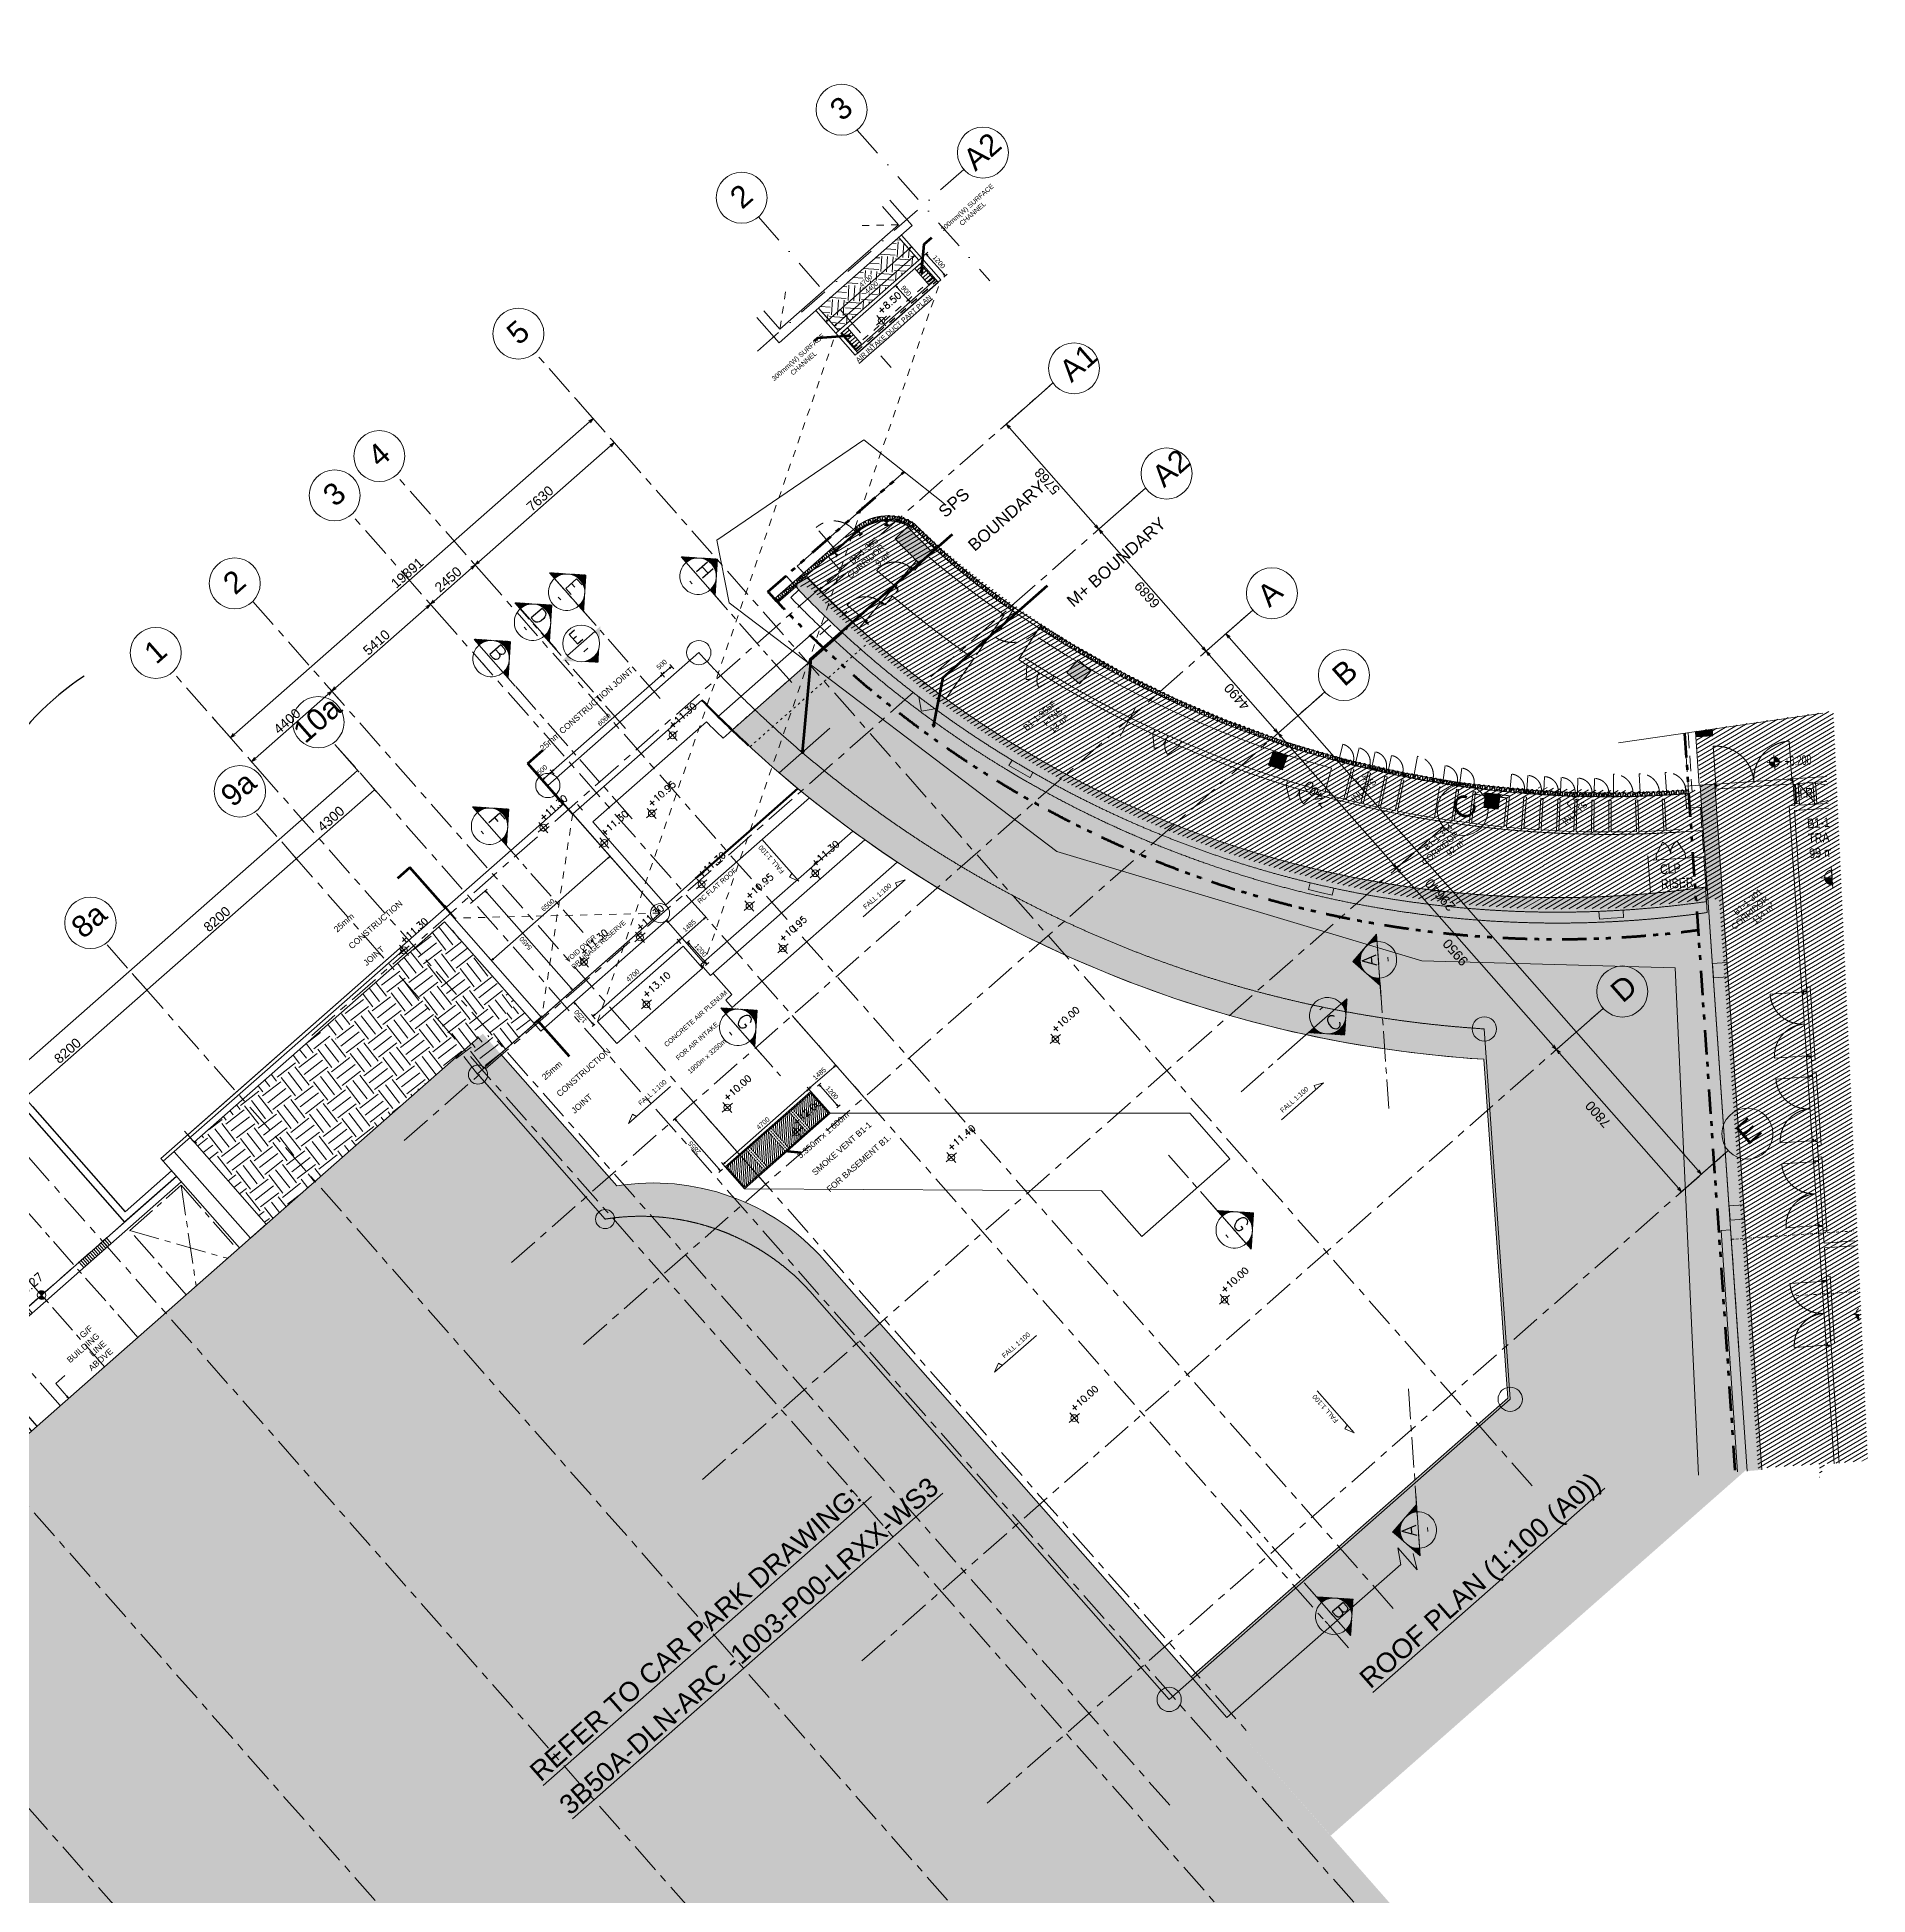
# Model space of a CAD drawing. Header units: millimetres. Extents: x 834267245 to 835277377, y 817781205 to 818642906.
# Drawn here: x 834307249 to 834382635, y 817993987 to 818070462 of the extents above; entities that cross this region are included whole.
import ezdxf
from ezdxf.enums import TextEntityAlignment as Align
from ezdxf.xclip import XClip

# ---------------------------------------------------------------- set-up
doc = ezdxf.new("R2010")
doc.units = ezdxf.units.MM
doc.header["$LTSCALE"] = 100
doc.header["$XCLIPFRAME"] = 2
for name, pattern in [('CENTER', [2, 1.25, -0.25, 0.25, -0.25]), ('Dash', [6, 3, -3]), ('Dash dot', [14, 6, -4, 0, -4]), ('Dash dot2', [6, 3, -1.5, 0, -1.5]), ('Dash_2_', [9.525, 6.35, -3.175]), ('DASHDOT', [25.4, 12.7, -6.35, 0, -6.35]), ('DASHEDX2', [38.1, 25.4, -12.7]), ('Double dash', [24.5, 10, -3, 2, -3, 2, -4.5]), ('Grid Line', [22.225, 12.7, -3.175, 3.175, -3.175]), ('Hidden', [9.525, 6.35, -3.175]), ('HIDDENX2', [19.05, 12.7, -6.35]), ('IMPORT-HIDDEN _4_', [18.76425, 12.5095, -6.25475]), ('Long Dash', [13.5, 9, -4.5]), ('Overhead', [1.8, 1.2, -0.6]), ('PHANTOM', [63.5, 31.75, -6.35, 6.35, -6.35, 6.35, -6.35]), ('topography$0$ACAD_ISO03W100', [30, 12, -18])]:
    doc.linetypes.add(name, pattern=pattern)
doc.layers.get('0').update_dxf_attribs({"lineweight": 0})
for name, color, linetype in [('000-xref', 7, 'Continuous'), ('DLN980__', 1, 'Continuous'), ('WATERPROOF', 2, 'DASHEDX2')]:
    doc.layers.add(name, color=color, linetype=linetype)
for name, color, linetype, lineweight in [('A-200-M_WALL_EXT', 113, 'Continuous', 50), ('A-230-M_FLOOR', 192, 'Continuous', 50), ('A-ANNO-NOTE', 131, 'Continuous', 5), ('A-ANNO-NPLT', 5, 'CENTER', 13), ('A-AREA-IDEN', 2, 'Continuous', 5), ('A-DETL', 90, 'Continuous', 5), ('A-DETL-GENF', 92, 'Continuous', 5), ('A-DETL-HDLN', 90, 'Hidden', 5), ('A-DETL-MBND', 5, 'Continuous', 5), ('A-DETL-MEDM', 33, 'Continuous', 9), ('A-DOOR', 6, 'Continuous', 13), ('A-DOOR-FRAM', 31, 'Continuous', 5), ('A-DOOR-HDLN', 31, 'Long Dash', 5), ('A-FLOR', 192, 'Continuous', 18), ('A-FLOR-HRAL', 1, 'Continuous', 9), ('A-FLOR-LEVL', 51, 'Continuous', 5), ('A-FLOR-LEVL-TEXT', 2, 'Continuous', 5), ('A-FLOR-OPNG', 51, 'Continuous', 5), ('A-FLOR-OVHD', 1, 'Overhead', 5), ('A-GENM', 13, 'Continuous', 5), ('A-GLAZ', 151, 'Continuous', 5), ('A-GLAZ-CURT', 52, 'Continuous', 5), ('A-GLAZ-CWMG', 51, 'Continuous', 5), ('A-WALL', 7, 'Continuous', 13), ('A829_ROAD', 1, 'Continuous', 0), ('AEL_BL_3M_OFFSET_dwg', 8, 'Continuous', 5), ('ATR01', 7, 'Continuous', 0), ('BL_3M Offset', 1, 'Dash dot', 5), ('BL_Original', 8, 'Dash dot2', 5), ('C-PRKG', 70, 'Continuous', 5), ('C-PROP-LINE', 91, 'Double dash', 70), ('DLN020__', 6, 'DASHDOT', 0), ('DLN030_1', 1, 'Continuous', 0), ('DLN0401_', 7, 'Continuous', 0), ('DLN040__', 3, 'Continuous', 0), ('DLN051__', 7, 'Continuous', 0), ('DLN052__', 7, 'Continuous', 0), ('DLN210__', 7, 'Continuous', 0), ('DLN220__', 7, 'Continuous', 0), ('DLN240__', 1, 'Continuous', 0), ('DLN280__', 3, 'Continuous', 0), ('DLN810__', 7, 'Continuous', 0), ('DW-TITLE', 7, 'Continuous', 0), ('FS-10', 20, 'Continuous', 0), ('G-ANNO-DIMS', 111, 'Continuous', 5), ('G-ANNO-SYMB', 111, 'Continuous', 5), ('G-ANNO-TEXT', 231, 'Continuous', 5), ('HATCH', 8, 'Continuous', 0), ('I-WALL', 7, 'Continuous', 9), ('LEVEL', 7, 'Continuous', 0), ('Level 42', 10, 'Continuous', 5), ('Lourve', 1, 'Continuous', 0), ('M-EQPM', 50, 'Continuous', 5), ('MARK', 7, 'Continuous', 0), ('OAP030', 7, 'Continuous', 9), ('OAP813', 130, 'Continuous', 40), ('P-SANR-FIXT', 6, 'Continuous', 9), ('Pump House', 2, 'Continuous', 0), ('Q-SPCQ', 91, 'Continuous', 5), ('Q-SPCQ-HDLN', 91, 'Overhead', 5), ('Q-SPCQ-IDEN', 132, 'Continuous', 5), ('S-160-M_FOUND', 171, 'Continuous', 50), ('S-COLS', 52, 'Continuous', 9), ('S-COLS-SYMB', 171, 'Continuous', 40), ('S-GRID', 1, 'Continuous', 5), ('S-GRID-IDEN', 1, 'Continuous', 5), ('S-STRS', 31, 'Continuous', 5), ('S-STRS-ANNO', 31, 'Continuous', 5), ('S-STRS-IDEN', 31, 'Continuous', 5), ('S-STRS-MBND', 31, 'Continuous', 5), ('Site Boundary', 7, 'Continuous', 0), ('Tactile', 251, 'Continuous', 5), ('topography$0$030-Topo .50', 251, 'topography$0$ACAD_ISO03W100', 20), ('XREF', 1, 'Continuous', 0)]:
    doc.layers.add(name, color=color, linetype=linetype, lineweight=lineweight)
doc.styles.add('Arial', font='arial.ttf')
doc.styles.add('Arial Narrow', font='ARIALN.TTF', dxfattribs={"width": 0.8, "height": 1.966565})
doc.styles.add('Arial_1', font='arial.ttf', dxfattribs={"width": 0.8, "height": 196.706587})
doc.styles.add('Arial_2', font='arial.ttf', dxfattribs={"height": 1.475299})
doc.styles.add('Arial_3', font='arial.ttf', dxfattribs={"height": 196.706587})
doc.styles.add('Arial_4', font='arial.ttf', dxfattribs={"width": 0.8, "height": 1.967066})
doc.styles.add('Arial_6', font='arial.ttf', dxfattribs={"width": 0.9, "height": 147.52994})
doc.styles.add('Arial_7', font='arial.ttf', dxfattribs={"height": 2.458832})
doc.styles.add('Arial_8', font='arial.ttf', dxfattribs={"height": 245.883234})
doc.styles.add('romans', font='romans.shx')
doc.styles.get("Standard").update_dxf_attribs({"font": 'swiss.ttf'})
doc.styles.add('StyleSwis721 BT', font='swiss.ttf')
doc.styles.add('StyleSwis721 Lt BT1', font='swissl.ttf')
doc.dimstyles.new('INTDIM', dxfattribs={"dimtxt": 200, "dimasz": 100, "dimexe": 100, "dimexo": 150, "dimgap": 80, "dimtad": 1, "dimdec": 0, "dimzin": 11, "dimdsep": 46, "dimtxsty": 'StyleSwis721 Lt BT1', "dimblk": 'OPEN30', "dimblk1": 'OPEN30', "dimblk2": '_Open3011', "dimcen": -125, "dimclrd": 256, "dimclre": 256, "dimclrt": 2, "dimaunit": 1, "dimadec": 5, "dimazin": 0, "dimtfac": 1, "dimtdec": 0, "dimtofl": 0, "dimtmove": 2, "dimatfit": 3, "dimldrblk": 'OPEN30', "dimfxl": 1, "dimtolj": 1, "dimtzin": 0, "dimlwd": -1, "dimlwe": -1, "dimarcsym": 0})
pattern_1 = [(307.70039183, (920248846.5, 1983384479.5), (1336.1210914, -171.15177206), [952.5, -952.5]), (307.70039183, (920249129.1, 1983384697.9), (1336.1210914, -171.15177206), [952.5, -952.5]), (307.70039183, (920249411.75, 1983384916.3), (1336.1210914, -171.15177206), [952.5, -952.5]), (37.70039183, (920249578.8, 1983384894.9), (171.15177206, 1336.1210914), [952.5, -952.5]), (37.70039183, (920249797.2, 1983384612.3), (171.15177206, 1336.1210914), [952.5, -952.5]), (37.70039183, (920250015.6, 1983384329.7), (171.15177206, 1336.1210914), [952.5, -952.5])]
pattern_2 = [(210.40078283, (863008863.57, 1206485104.16), (80.33473083, -136.92294739), [])]
pattern_3 = [(135, (172656, -114425.4), (-1391.035, -1391.035), []), (225, (172656, -114425.4), (1391.035, -1391.035), [])]
pattern_4 = [(270, (609.6, 0), (100, 6e-15), [])]
pattern_5 = [(90, (609.6, 0), (100, -6e-15), [])]
pattern_6 = [(45, (-1e-06, 8e-07), (-141.42136, 141.42136), [])]
pattern_7 = [(221.350196, (834709572.57, 818082247.48), (83.903767, -95.337075), [])]

msp = doc.modelspace()

# ---------------------------------------------------------------- texts
at = {"layer": 'A-WALL', "color": 2, "char_height": 200, "rotation": 41.350196, "style": 'StyleSwis721 Lt BT1'}
for insert, attachment_point in [((834337217.1, 818027282.6), 9), ((834356025.7, 818020692.7), 7)]:
    msp.add_mtext('\\A1;', dxfattribs=dict(at, insert=insert, attachment_point=attachment_point))
at = {"layer": 'DLN0401_', "color": 3}
msp.add_text('%%UROOF PLAN (1:100 (A0))', height=800, rotation=41.350199, dxfattribs=at).set_placement((834362146.2, 818002440.5))
at = {"layer": 'DLN0401_', "color": 0, "char_height": 200, "width": 3801.429, "attachment_point": 1, "rotation": 41.350196, "line_spacing_factor": 2.20667}
for s, insert in [('RC FLAT ROOF', (834334409.6, 818034927.2)), ('CONCRETE AIR PLENUM\\PFOR AIR INTAKE\\P1900m x 3250m ', (834333040.2, 818029027.9))]:
    msp.add_mtext(s, dxfattribs=dict(at, insert=insert))
at = {"layer": 'DLN040__', "color": 0, "insert": (834345659.3, 818063322.1, 0), "char_height": 250, "width": 3690.892, "attachment_point": 5, "rotation": 41.35055, "style": 'StyleSwis721 BT'}
msp.add_mtext('{\\H0.8x;300mm(W) SURFACE CHANNEL }', dxfattribs=at)
at = {"layer": 'DLN040__', "color": 0, "line_spacing_factor": 2.20667}
for s, insert, char_height, width, attachment_point, rotation in [('SPS BOUNDARY', (834345858.5, 818049261.5), 500, 4959.207, 7, 41.350195), ('M+ BOUNDARY', (834349926.4, 818046961.9), 500, 4959.207, 7, 41.350195), ('5.350m x 1.600m\\PSMOKE VENT B1-1 \\PFOR BASEMENT B1. ', (834338517.1, 818024465), 250, 5066.658, 1, 41.350196)]:
    msp.add_mtext(s, dxfattribs=dict(at, insert=insert, char_height=char_height, width=width, attachment_point=attachment_point, rotation=rotation))
at = {"layer": 'DLN051__', "char_height": 900, "width": 1139.353, "attachment_point": 1, "rotation": 41.350196}
for s, insert in [('\\fSwis721 BT|b0|i0|c0|p0;\\C256;3', (834339796.7, 818067642.7)), ('A2', (834345288.2, 818065589.8)), ('\\fSwis721 BT|b0|i0|c0|p0;\\C256;2', (834335680.9, 818064020.4))]:
    msp.add_mtext(s, dxfattribs=dict(at, insert=insert))
at = {"layer": 'DLN210__', "color": 2, "char_height": 200, "rotation": 41.350196, "style": 'StyleSwis721 Lt BT1'}
for insert, attachment_point in [((834329702.5, 818046870.2), 7), ((834332904.9, 818044937.8), 7), ((834327430.4, 818040286.7), 9), ((834343664.9, 818035605.2), 7)]:
    msp.add_mtext('\\A1;', dxfattribs=dict(at, insert=insert, attachment_point=attachment_point))
at = {"layer": 'DLN220__', "color": 2, "char_height": 200, "rotation": 41.350196, "style": 'StyleSwis721 Lt BT1'}
for insert, attachment_point in [((834331698.7, 818046410.9), 7), ((834324305.7, 818045243.6), 9), ((834326436.1, 818041438.7), 9)]:
    msp.add_mtext('\\A1;', dxfattribs=dict(at, insert=insert, attachment_point=attachment_point))
at = {"layer": 'Lourve', "color": 2, "insert": (834338046.8, 818063256), "char_height": 200, "attachment_point": 9, "rotation": 41.350196, "style": 'StyleSwis721 Lt BT1'}
msp.add_mtext('\\A1;', dxfattribs=at)
at = {"layer": 'MARK', "color": 7, "style": 'romans'}
msp.add_text('-', height=302.4, rotation=41.933645, dxfattribs=at).set_placement((834329829.7, 818045249.6, 0), align=Align.MIDDLE_CENTER)
at = {"layer": 'MARK', "color": 7, "insert": (834329420, 818045761, 0), "char_height": 518.4, "width": 471.046, "attachment_point": 5, "rotation": 41.933638, "style": 'romans'}
msp.add_mtext('\\Fromans|c0;\\C7;E', dxfattribs=at)
at = {"layer": 'S-160-M_FOUND', "color": 2, "char_height": 200, "attachment_point": 9, "rotation": 41.350196, "style": 'StyleSwis721 Lt BT1'}
for insert in [(834327222.6, 818040623.5), (834353367.2, 818018162.1)]:
    msp.add_mtext('\\A1;', dxfattribs=dict(at, insert=insert))

# ---------------------------------------------------------------- blocks, each defined once
blk = doc.blocks.new('_Open30')
at = {"color": 0, "linetype": 'ByBlock', "lineweight": -2}
for p, q in [((-1, 0.27), (0, 0)), ((0, 0), (-1, -0.27)), ((0, 0), (-1, 0))]:
    blk.add_line(p, q, dxfattribs=at)
blk = doc.blocks.new('*D25')
at = {"layer": 'DLN030_1', "transparency": 16777216}
for p, q in [((834325132, 818048604), (834323593, 818047249)), ((834325548, 818048434), (834325216, 818048811)), ((834323708, 818046816), (834323377, 818047192))]:
    blk.add_line(p, q, dxfattribs=at)
at = {"layer": 'DLN030_1', "transparency": 16777216, "xscale": 200, "yscale": 200, "zscale": 200}
for p, rotation in [((834325282, 818048736), 41.35019915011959), ((834323443, 818047117), 221.3501991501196)]:
    blk.add_blockref('_Open30', p, dxfattribs=dict(at, rotation=rotation))
at = {"layer": 'DLN030_1', "color": 2, "transparency": 16777216, "insert": (834324174, 818048141), "char_height": 400, "attachment_point": 5, "rotation": 41.3502, "style": 'StyleSwis721 Lt BT1'}
blk.add_mtext('\\A1;2450', dxfattribs=at)
blk = doc.blocks.new('_Open3011')
at = {"layer": 'ATR01', "linetype": 'ByBlock'}
blk.add_line((0, 0), (-1, 0), dxfattribs=at)
blk = doc.blocks.new('A$C7285572E')
at = {"layer": 'A-ANNO-NPLT', "color": 3, "linetype": 'PHANTOM', "ltscale": 0.5}
blk.add_lwpolyline([(258.84, 2.508, -0.193746), (226.494, 18), (220.277, 12.528), (224.901, 7.274), (217.378, 0.653), (222.635, -5.321, -0.257063), (231.165, -8.395), (245.863, -25.096), (259.906, -12.737)], format="xyb", close=True, dxfattribs=at)
at = {"layer": 'Pump House', "color": 7}
for centre, radius in [((226.494, 18), 0.5), ((220.277, 12.528), 0.5), ((224.901, 7.274), 0.393), ((258.84, 2.508), 0.5), ((217.401, 0.626), 0.393), ((222.635, -5.321), 0.393), ((259.906, -12.737), 0.5), ((245.863, -25.096), 0.5)]:
    blk.add_circle(centre, radius, dxfattribs=at)
blk = doc.blocks.new('X2')
at = {"color": 0}
for p, q in [((56315, 54300), (56331, 54300)), ((56328, 54312), (56340, 54312)), ((56340, 54325), (56349, 54325)), ((56353, 54338), (56359, 54338)), ((56365, 54350), (56369, 54350)), ((56378, 54362), (56380, 54362)), ((56390, 54375), (56391, 54375)), ((56403, 54388), (56403, 54388)), ((56428, 54412), (56428, 54412)), ((56440, 54425), (56442, 54425)), ((56453, 54438), (56456, 54438)), ((56465, 54450), (56471, 54450)), ((56478, 54462), (56487, 54462)), ((56490, 54475), (56503, 54475)), ((56503, 54488), (56521, 54488)), ((56515, 54500), (56540, 54500)), ((56528, 54512), (56560, 54512)), ((56540, 54525), (56582, 54525)), ((56553, 54538), (56606, 54538)), ((56565, 54550), (56632, 54550)), ((56578, 54562), (56661, 54562)), ((56590, 54575), (56694, 54575)), ((56603, 54588), (56732, 54588)), ((56615, 54600), (56781, 54600)), ((56628, 54612), (56853, 54612)), ((56640, 54625), (57247, 54625)), ((56653, 54638), (57235, 54638)), ((56665, 54650), (57222, 54650)), ((56678, 54662), (57210, 54662)), ((56690, 54675), (57197, 54675)), ((56703, 54688), (57185, 54688)), ((56715, 54700), (57172, 54700)), ((56728, 54712), (57160, 54712)), ((56740, 54725), (57147, 54725)), ((56753, 54738), (57135, 54738)), ((56765, 54750), (57122, 54750)), ((56778, 54762), (57110, 54762)), ((56790, 54775), (57097, 54775)), ((56803, 54788), (57085, 54788)), ((56815, 54800), (57072, 54800)), ((56828, 54812), (57060, 54812)), ((56840, 54825), (57047, 54825)), ((56853, 54838), (57035, 54838)), ((56865, 54850), (57022, 54850)), ((56878, 54862), (57010, 54862)), ((56890, 54875), (56997, 54875)), ((56903, 54888), (56985, 54888)), ((56915, 54900), (56972, 54900)), ((56928, 54912), (56960, 54912)), ((56940, 54925), (56947, 54925)), ((57034, 54612), (57260, 54612)), ((57107, 54600), (57272, 54600)), ((57155, 54588), (57285, 54588)), ((57194, 54575), (57297, 54575)), ((57227, 54562), (57310, 54562)), ((57256, 54550), (57322, 54550)), ((57282, 54538), (57335, 54538)), ((57305, 54525), (57347, 54525)), ((57327, 54512), (57360, 54512)), ((57348, 54500), (57372, 54500)), ((57366, 54488), (57385, 54488)), ((57384, 54475), (57397, 54475)), ((57401, 54462), (57410, 54462)), ((57417, 54450), (57422, 54450)), ((57432, 54438), (57435, 54438)), ((57446, 54425), (57447, 54425)), ((57460, 54412), (57460, 54412)), ((57485, 54388), (57485, 54388)), ((57496, 54375), (57497, 54375)), ((57508, 54362), (57510, 54362)), ((57518, 54350), (57522, 54350)), ((57529, 54338), (57535, 54338)), ((57538, 54325), (57547, 54325)), ((57548, 54312), (57560, 54312)), ((57557, 54300), (57572, 54300)), ((55890, 53875), (56194, 53875)), ((55903, 53888), (56194, 53888)), ((55915, 53900), (56194, 53900)), ((55928, 53912), (56195, 53912)), ((55940, 53925), (56196, 53925)), ((55953, 53938), (56197, 53938)), ((55965, 53950), (56198, 53950)), ((55978, 53962), (56200, 53962)), ((55990, 53975), (56201, 53975)), ((56003, 53988), (56203, 53988)), ((56015, 54000), (56206, 54000)), ((56028, 54012), (56208, 54012)), ((56040, 54025), (56210, 54025)), ((56053, 54038), (56213, 54038)), ((56065, 54050), (56216, 54050)), ((56078, 54062), (56219, 54062)), ((56090, 54075), (56223, 54075)), ((56103, 54088), (56227, 54088)), ((56115, 54100), (56231, 54100)), ((56128, 54112), (56235, 54112)), ((56140, 54125), (56239, 54125)), ((56153, 54138), (56244, 54138)), ((56165, 54150), (56249, 54150)), ((56178, 54162), (56254, 54162)), ((56190, 54175), (56260, 54175)), ((56203, 54188), (56265, 54188)), ((56215, 54200), (56271, 54200)), ((56228, 54212), (56278, 54212)), ((56240, 54225), (56284, 54225)), ((56253, 54238), (56291, 54238)), ((56265, 54250), (56298, 54250)), ((56278, 54262), (56306, 54262)), ((56290, 54275), (56314, 54275)), ((56303, 54288), (56322, 54288)), ((57565, 54288), (57585, 54288)), ((57574, 54275), (57597, 54275)), ((57582, 54262), (57610, 54262)), ((57589, 54250), (57622, 54250)), ((57596, 54238), (57635, 54238)), ((57603, 54225), (57647, 54225)), ((57610, 54212), (57660, 54212)), ((57616, 54200), (57672, 54200)), ((57622, 54188), (57685, 54188)), ((57628, 54175), (57697, 54175)), ((57634, 54162), (57710, 54162)), ((57639, 54150), (57722, 54150)), ((57644, 54138), (57735, 54138)), ((57648, 54125), (57747, 54125)), ((57653, 54112), (57760, 54112)), ((57657, 54100), (57772, 54100)), ((57661, 54088), (57785, 54088)), ((57665, 54075), (57797, 54075)), ((57668, 54062), (57810, 54062)), ((57671, 54050), (57822, 54050)), ((57674, 54038), (57835, 54038)), ((57677, 54025), (57847, 54025)), ((57680, 54012), (57860, 54012)), ((57682, 54000), (57872, 54000)), ((57684, 53988), (57885, 53988)), ((57686, 53975), (57897, 53975)), ((57688, 53962), (57910, 53962)), ((57689, 53950), (57922, 53950)), ((57691, 53938), (57935, 53938)), ((57692, 53925), (57947, 53925)), ((57692, 53912), (57960, 53912)), ((57693, 53900), (57972, 53900)), ((57694, 53888), (57985, 53888)), ((57694, 53875), (57997, 53875))]:
    blk.add_line(p, q, dxfattribs=at)
blk = doc.blocks.new('SECHL')
at = {"layer": 'MARK'}
for p, q in [((-3.41, 0), (-2, 1.41)), ((-0.59, 0), (-2, 1.41)), ((-3.41, 0), (0, 0))]:
    blk.add_line(p, q, dxfattribs=at)
for start, end in [(0, 180), (180, 0)]:
    blk.add_arc((-2, 0), 1, start, end, dxfattribs=at)
at = {"layer": 'MARK', "xscale": 0.001333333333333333, "yscale": 0.001333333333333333, "zscale": 0.001333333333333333}
blk.add_blockref('X2', (-77.93, -71.82), dxfattribs=at)
at = {"layer": 'MARK', "style": 'romans'}
for tag, height, p in [('SECHL1', 0.8, (-2, 0.5)), ('SECHL2', 0.267, (-2, -0.5))]:
    blk.add_attdef(tag, text='', height=height, dxfattribs=at).set_placement(p, align=Align.MIDDLE_CENTER)
blk = doc.blocks.new('*D859')
at = {"layer": 'DLN030_1', "transparency": 16777216}
for p, q in [((-4400, 22151), (-4400, 22652)), ((-4200, 22552), (-200, 22552)), ((0, 22151), (0, 22652))]:
    blk.add_line(p, q, dxfattribs=at)
at = {"layer": 'DLN030_1', "transparency": 16777216, "xscale": 200, "yscale": 200, "zscale": 200}
for p, rotation in [((-4400, 22552), 180.0000008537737), ((0, 22552), 8.537736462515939e-07)]:
    blk.add_blockref('_Open30', p, dxfattribs=dict(at, rotation=rotation))
at = {"layer": 'DLN030_1', "color": 2, "transparency": 16777216, "insert": (-2200, 22838), "char_height": 400, "attachment_point": 5, "rotation": 0, "style": 'StyleSwis721 Lt BT1'}
blk.add_mtext('\\A1;4400', dxfattribs=at)
blk = doc.blocks.new('*D860')
at = {"layer": 'DLN030_1', "transparency": 16777216}
for p, q in [((0, 22151), (0, 22652)), ((200, 22552), (5210, 22552)), ((5410, 22151), (5410, 22652))]:
    blk.add_line(p, q, dxfattribs=at)
at = {"layer": 'DLN030_1', "transparency": 16777216, "xscale": 200, "yscale": 200, "zscale": 200}
for p, rotation in [((0, 22552), 180.0000008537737), ((5410, 22552), 8.537736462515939e-07)]:
    blk.add_blockref('_Open30', p, dxfattribs=dict(at, rotation=rotation))
at = {"layer": 'DLN030_1', "color": 2, "transparency": 16777216, "insert": (2705, 22838), "char_height": 400, "attachment_point": 5, "rotation": 0, "style": 'StyleSwis721 Lt BT1'}
blk.add_mtext('\\A1;5410', dxfattribs=at)
blk = doc.blocks.new('*D861')
at = {"layer": 'DLN030_1', "transparency": 16777216}
for p, q in [((7861, 22151), (7861, 22652)), ((8061, 22552), (15291, 22552)), ((15491, 22151), (15491, 22652))]:
    blk.add_line(p, q, dxfattribs=at)
at = {"layer": 'DLN030_1', "transparency": 16777216, "xscale": 200, "yscale": 200, "zscale": 200}
for p, rotation in [((7861, 22552), 180.0000008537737), ((15491, 22552), 8.537736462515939e-07)]:
    blk.add_blockref('_Open30', p, dxfattribs=dict(at, rotation=rotation))
at = {"layer": 'DLN030_1', "color": 2, "transparency": 16777216, "insert": (11676, 22838), "char_height": 400, "attachment_point": 5, "rotation": 0, "style": 'StyleSwis721 Lt BT1'}
blk.add_mtext('\\A1;7630', dxfattribs=at)
blk = doc.blocks.new('*D862')
at = {"layer": 'DLN030_1', "transparency": 16777216}
for p, q in [((30522, -4490), (28009, -4490)), ((28109, -11690), (28109, -4690)), ((30522, -11890), (28009, -11890))]:
    blk.add_line(p, q, dxfattribs=at)
at = {"layer": 'DLN030_1', "transparency": 16777216, "xscale": 200, "yscale": 200, "zscale": 200}
for p, rotation in [((28109, -4490), 90), ((28109, -11890), 270)]:
    blk.add_blockref('_Open30', p, dxfattribs=dict(at, rotation=rotation))
at = {"layer": 'DLN030_1', "color": 2, "transparency": 16777216, "insert": (27629, -7425), "char_height": 400, "attachment_point": 5, "rotation": 90, "style": 'StyleSwis721 Lt BT1'}
blk.add_mtext('\\A1;7400', dxfattribs=at)
blk = doc.blocks.new('*D863')
at = {"layer": 'DLN030_1', "transparency": 16777216}
for p, q in [((30672, -11890), (28009, -11890)), ((28109, -21640), (28109, -12090)), ((30672, -21840), (28009, -21840))]:
    blk.add_line(p, q, dxfattribs=at)
at = {"layer": 'DLN030_1', "transparency": 16777216, "xscale": 200, "yscale": 200, "zscale": 200}
for p, rotation in [((28109, -11890), 90), ((28109, -21840), 270)]:
    blk.add_blockref('_Open30', p, dxfattribs=dict(at, rotation=rotation))
at = {"layer": 'DLN030_1', "color": 2, "transparency": 16777216, "insert": (27629, -16093), "char_height": 400, "attachment_point": 5, "rotation": 90, "style": 'StyleSwis721 Lt BT1'}
blk.add_mtext('\\A1;9950', dxfattribs=at)
blk = doc.blocks.new('*D864')
at = {"layer": 'DLN030_1', "transparency": 16777216}
for p, q in [((-4400, 24966), (-4400, 23764)), ((15491, 24817), (15491, 23764)), ((-4200, 23864), (15291, 23864))]:
    blk.add_line(p, q, dxfattribs=at)
at = {"layer": 'DLN030_1', "transparency": 16777216, "xscale": 200, "yscale": 200, "zscale": 200, "rotation": 180}
blk.add_blockref('_Open30', (-4400, 23864), dxfattribs=at)
at = {"layer": 'DLN030_1', "transparency": 16777216, "xscale": 200, "yscale": 200, "zscale": 200}
blk.add_blockref('_Open30', (15491, 23864), dxfattribs=at)
at = {"layer": 'DLN030_1', "color": 2, "transparency": 16777216, "insert": (5545, 24150), "char_height": 400, "attachment_point": 5, "style": 'StyleSwis721 Lt BT1'}
blk.add_mtext('\\A1;19891', dxfattribs=at)
blk = doc.blocks.new('*D865')
at = {"layer": 'DLN030_1', "transparency": 16777216}
for p, q in [((30522, -21840), (28009, -21840)), ((28109, -29440), (28109, -22040)), ((30522, -29640), (28009, -29640))]:
    blk.add_line(p, q, dxfattribs=at)
at = {"layer": 'DLN030_1', "transparency": 16777216, "xscale": 200, "yscale": 200, "zscale": 200}
for p, rotation in [((28109, -21840), 90), ((28109, -29640), 270)]:
    blk.add_blockref('_Open30', p, dxfattribs=dict(at, rotation=rotation))
at = {"layer": 'DLN030_1', "color": 2, "transparency": 16777216, "insert": (27629, -24975), "char_height": 400, "attachment_point": 5, "rotation": 90, "style": 'StyleSwis721 Lt BT1'}
blk.add_mtext('\\A1;7800', dxfattribs=at)
blk = doc.blocks.new('*D866')
at = {"layer": 'DLN030_1', "transparency": 16777216}
for p, q in [((30522, 0), (28009, 0)), ((28109, -200), (28109, -4290)), ((30522, -4490), (28009, -4490))]:
    blk.add_line(p, q, dxfattribs=at)
at = {"layer": 'DLN030_1', "transparency": 16777216, "xscale": 200, "yscale": 200, "zscale": 200}
for p, rotation in [((28109, 0), 90), ((28109, -4490), 270)]:
    blk.add_blockref('_Open30', p, dxfattribs=dict(at, rotation=rotation))
at = {"layer": 'DLN030_1', "color": 2, "transparency": 16777216, "insert": (27824, -2245), "char_height": 400, "attachment_point": 5, "rotation": 90, "style": 'StyleSwis721 Lt BT1'}
blk.add_mtext('\\A1;4490', dxfattribs=at)
blk = doc.blocks.new('*D867')
at = {"layer": 'DLN030_1', "transparency": 16777216}
for p, q in [((30522, 0), (29100, 0)), ((29200, -29440), (29200, -200)), ((30522, -29640), (29100, -29640))]:
    blk.add_line(p, q, dxfattribs=at)
at = {"layer": 'DLN030_1', "transparency": 16777216, "xscale": 200, "yscale": 200, "zscale": 200}
for p, rotation in [((29200, 0), 90), ((29200, -29640), 270)]:
    blk.add_blockref('_Open30', p, dxfattribs=dict(at, rotation=rotation))
at = {"layer": 'DLN030_1', "color": 2, "transparency": 16777216, "insert": (28720, -13899), "char_height": 400, "attachment_point": 5, "rotation": 90, "style": 'StyleSwis721 Lt BT1'}
blk.add_mtext('\\A1;29640', dxfattribs=at)
blk = doc.blocks.new('*D868')
at = {"layer": 'DLN030_1', "transparency": 16777216}
for p, q in [((30522, 6689), (28009, 6689)), ((28109, 6489), (28109, 200)), ((30522, 0), (28009, 0))]:
    blk.add_line(p, q, dxfattribs=at)
at = {"layer": 'DLN030_1', "transparency": 16777216, "xscale": 200, "yscale": 200, "zscale": 200}
for p, rotation in [((28109, 6689), 90), ((28109, 0), 270)]:
    blk.add_blockref('_Open30', p, dxfattribs=dict(at, rotation=rotation))
at = {"layer": 'DLN030_1', "color": 2, "transparency": 16777216, "insert": (27824, 3345), "char_height": 400, "attachment_point": 5, "rotation": 90, "style": 'StyleSwis721 Lt BT1'}
blk.add_mtext('\\A1;6689', dxfattribs=at)
blk = doc.blocks.new('*D869')
at = {"layer": 'DLN030_1', "transparency": 16777216}
for p, q in [((30522, 12457), (28009, 12457)), ((28109, 12257), (28109, 6889)), ((30522, 6689), (28009, 6689))]:
    blk.add_line(p, q, dxfattribs=at)
at = {"layer": 'DLN030_1', "transparency": 16777216, "xscale": 200, "yscale": 200, "zscale": 200}
for p, rotation in [((28109, 12457), 90), ((28109, 6689), 270)]:
    blk.add_blockref('_Open30', p, dxfattribs=dict(at, rotation=rotation))
at = {"layer": 'DLN030_1', "color": 2, "transparency": 16777216, "insert": (27824, 9573), "char_height": 400, "attachment_point": 5, "rotation": 90, "style": 'StyleSwis721 Lt BT1'}
blk.add_mtext('\\A1;5768', dxfattribs=at)
blk = doc.blocks.new('ELEX')
at = {"layer": 'LEVEL'}
for p, q in [((0.5, 0), (-0.5, 0)), ((0, 0.5), (0, -0.5))]:
    blk.add_line(p, q, dxfattribs=at)
blk.add_circle((0, 0), 0.25, dxfattribs=at)
at = {"layer": 'LEVEL', "style": 'romans'}
blk.add_attdef('ELEX', (0.26, 0.35), '', height=0.5, dxfattribs=at)
blk = doc.blocks.new('*D32')
at = {"layer": 'DLN030_1', "transparency": 16777216}
for p, q in [((834328161, 818039788), (834328002, 818039969)), ((834328143, 818039960), (834328368, 818040158)), ((834328536, 818040119), (834328377, 818040299))]:
    blk.add_line(p, q, dxfattribs=at)
at = {"layer": 'DLN030_1', "transparency": 16777216, "xscale": 100, "yscale": 100, "zscale": 100}
for p, rotation in [((834328068, 818039894), 221.350195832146), ((834328443, 818040224), 41.35019583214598)]:
    blk.add_blockref('_Open30', p, dxfattribs=dict(at, rotation=rotation))
at = {"layer": 'DLN030_1', "color": 2, "transparency": 16777216, "insert": (834328042, 818040301), "char_height": 200, "attachment_point": 5, "rotation": 41.3502, "style": 'StyleSwis721 Lt BT1'}
blk.add_mtext('\\A1;500', dxfattribs=at)
blk = doc.blocks.new('*D33')
at = {"layer": 'DLN030_1', "transparency": 16777216}
for p, q in [((834328518, 818040290), (834332917, 818044161)), ((834333085, 818044122), (834332926, 818044303)), ((834328536, 818040119), (834328377, 818040299))]:
    blk.add_line(p, q, dxfattribs=at)
at = {"layer": 'DLN030_1', "transparency": 16777216, "xscale": 100, "yscale": 100, "zscale": 100}
for p, rotation in [((834332992, 818044228), 41.35019583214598), ((834328443, 818040224), 221.350195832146)]:
    blk.add_blockref('_Open30', p, dxfattribs=dict(at, rotation=rotation))
at = {"layer": 'DLN030_1', "color": 2, "transparency": 16777216, "insert": (834330597, 818042363), "char_height": 200, "attachment_point": 5, "rotation": 41.3502, "style": 'StyleSwis721 Lt BT1'}
blk.add_mtext('\\A1;6060', dxfattribs=at)
blk = doc.blocks.new('*D34')
at = {"layer": 'DLN030_1', "transparency": 16777216}
for p, q in [((834333067, 818044294), (834333293, 818044492)), ((834333460, 818044453), (834333302, 818044633)), ((834333085, 818044122), (834332926, 818044303))]:
    blk.add_line(p, q, dxfattribs=at)
at = {"layer": 'DLN030_1', "transparency": 16777216, "xscale": 100, "yscale": 100, "zscale": 100}
for p, rotation in [((834332992, 818044228), 221.350195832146), ((834333368, 818044558), 41.35019583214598)]:
    blk.add_blockref('_Open30', p, dxfattribs=dict(at, rotation=rotation))
at = {"layer": 'DLN030_1', "color": 2, "transparency": 16777216, "insert": (834332967, 818044635), "char_height": 200, "attachment_point": 5, "rotation": 41.3502, "style": 'StyleSwis721 Lt BT1'}
blk.add_mtext('\\A1;500', dxfattribs=at)
blk = doc.blocks.new('*D62')
at = {"layer": 'DLN030_1', "transparency": 16777216}
for p, q in [((834333976, 818033148), (834334115, 818033269)), ((834334106, 818033128), (834334766, 818032378)), ((834334769, 818032247), (834334907, 818032369))]:
    blk.add_line(p, q, dxfattribs=at)
at = {"layer": 'DLN030_1', "transparency": 16777216, "xscale": 100, "yscale": 100, "zscale": 100}
for p, rotation in [((834334040, 818033203), 131.350195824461), ((834334832, 818032302), 311.350195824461)]:
    blk.add_blockref('_Open30', p, dxfattribs=dict(at, rotation=rotation))
at = {"layer": 'DLN030_1', "color": 2, "transparency": 16777216, "insert": (834334573, 818032874), "char_height": 200, "attachment_point": 5, "rotation": 311.3502, "style": 'StyleSwis721 Lt BT1'}
blk.add_mtext('\\A1;1200', dxfattribs=at)
blk = doc.blocks.new('*D63')
at = {"layer": 'DLN030_1', "transparency": 16777216}
for p, q in [((834339386, 818027282), (834339524, 818027403)), ((834339515, 818027262), (834340176, 818026512)), ((834340179, 818026381), (834340317, 818026503))]:
    blk.add_line(p, q, dxfattribs=at)
at = {"layer": 'DLN030_1', "transparency": 16777216, "xscale": 100, "yscale": 100, "zscale": 100}
for p, rotation in [((834339449, 818027337), 131.350195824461), ((834340242, 818026437), 311.350195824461)]:
    blk.add_blockref('_Open30', p, dxfattribs=dict(at, rotation=rotation))
at = {"layer": 'DLN030_1', "color": 2, "transparency": 16777216, "insert": (834339983, 818027008), "char_height": 200, "attachment_point": 5, "rotation": 311.3502, "style": 'StyleSwis721 Lt BT1'}
blk.add_mtext('\\A1;1200', dxfattribs=at)
blk = doc.blocks.new('*D64')
at = {"layer": 'DLN030_1', "transparency": 16777216}
for p, q in [((834330211, 818030215), (834333589, 818033188)), ((834333754, 818033152), (834333598, 818033329)), ((834330226, 818030047), (834330070, 818030224))]:
    blk.add_line(p, q, dxfattribs=at)
at = {"layer": 'DLN030_1', "transparency": 16777216, "xscale": 100, "yscale": 100, "zscale": 100}
for p, rotation in [((834333664, 818033254), 41.35019583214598), ((834330136, 818030149), 221.350195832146)]:
    blk.add_blockref('_Open30', p, dxfattribs=dict(at, rotation=rotation))
at = {"layer": 'DLN030_1', "color": 2, "transparency": 16777216, "insert": (834331779, 818031839), "char_height": 200, "attachment_point": 5, "rotation": 41.3502, "style": 'StyleSwis721 Lt BT1'}
blk.add_mtext('\\A1;4700', dxfattribs=at)
blk = doc.blocks.new('*D65')
at = {"layer": 'DLN030_1', "transparency": 16777216}
for p, q in [((834329386, 818030773), (834329272, 818030673)), ((834330107, 818029876), (834329414, 818030664)), ((834330212, 818029835), (834330098, 818029735))]:
    blk.add_line(p, q, dxfattribs=at)
at = {"layer": 'DLN030_1', "transparency": 16777216, "xscale": 100, "yscale": 100, "zscale": 100}
for p, rotation in [((834329347, 818030739), 131.350195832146), ((834330173, 818029801), 311.350195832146)]:
    blk.add_blockref('_Open30', p, dxfattribs=dict(at, rotation=rotation))
at = {"layer": 'DLN030_1', "color": 2, "transparency": 16777216, "insert": (834329623, 818030149), "char_height": 200, "attachment_point": 5, "rotation": 131.3502, "style": 'StyleSwis721 Lt BT1'}
blk.add_mtext('\\A1;1250', dxfattribs=at)
blk = doc.blocks.new('*D67')
at = {"layer": 'DLN030_1', "transparency": 16777216}
for p, q in [((834335570, 818024125), (834338948, 818027098)), ((834339114, 818027062), (834338957, 818027239)), ((834335585, 818023957), (834335429, 818024134))]:
    blk.add_line(p, q, dxfattribs=at)
at = {"layer": 'DLN030_1', "transparency": 16777216, "xscale": 100, "yscale": 100, "zscale": 100}
for p, rotation in [((834339023, 818027164), 41.35019583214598), ((834335495, 818024059), 221.350195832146)]:
    blk.add_blockref('_Open30', p, dxfattribs=dict(at, rotation=rotation))
at = {"layer": 'DLN030_1', "color": 2, "transparency": 16777216, "insert": (834337139, 818025749), "char_height": 200, "attachment_point": 5, "rotation": 41.3502, "style": 'StyleSwis721 Lt BT1'}
blk.add_mtext('\\A1;4700', dxfattribs=at)
blk = doc.blocks.new('*D68')
at = {"layer": 'DLN030_1', "transparency": 16777216}
for p, q in [((834339099, 818027231), (834340064, 818028080)), ((834340238, 818028033), (834340205, 818028071)), ((834339114, 818027062), (834338958, 818027240))]:
    blk.add_line(p, q, dxfattribs=at)
at = {"layer": 'DLN030_1', "transparency": 16777216, "xscale": 100, "yscale": 100, "zscale": 100}
for p, rotation in [((834340139, 818028146), 41.35019583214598), ((834339024, 818027165), 221.350195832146)]:
    blk.add_blockref('_Open30', p, dxfattribs=dict(at, rotation=rotation))
at = {"layer": 'DLN030_1', "color": 2, "transparency": 16777216, "insert": (834339461, 818027792), "char_height": 200, "attachment_point": 5, "rotation": 41.3502, "style": 'StyleSwis721 Lt BT1'}
blk.add_mtext('\\A1;1485', dxfattribs=at)
blk = doc.blocks.new('*D66')
at = {"layer": 'DLN030_1', "transparency": 16777216}
for p, q in [((834333587, 818026000), (834333433, 818025865)), ((834335328, 818023863), (834333574, 818025856)), ((834335473, 818023857), (834335319, 818023722))]:
    blk.add_line(p, q, dxfattribs=at)
at = {"layer": 'DLN030_1', "transparency": 16777216, "xscale": 100, "yscale": 100, "zscale": 100}
for p, rotation in [((834333508, 818025931), 131.350195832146), ((834335394, 818023788), 311.350195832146)]:
    blk.add_blockref('_Open30', p, dxfattribs=dict(at, rotation=rotation))
at = {"layer": 'DLN030_1', "color": 2, "transparency": 16777216, "insert": (834334314, 818024739), "char_height": 200, "attachment_point": 5, "rotation": 131.3502, "style": 'StyleSwis721 Lt BT1'}
blk.add_mtext('\\A1;2855', dxfattribs=at)
blk = doc.blocks.new('*D69')
at = {"layer": 'DLN030_1', "transparency": 16777216}
for p, q in [((834333739, 818033320), (834334704, 818034170)), ((834334878, 818034123), (834334845, 818034161)), ((834333754, 818033152), (834333598, 818033329))]:
    blk.add_line(p, q, dxfattribs=at)
at = {"layer": 'DLN030_1', "transparency": 16777216, "xscale": 100, "yscale": 100, "zscale": 100}
for p, rotation in [((834334779, 818034236), 41.35019583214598), ((834333664, 818033254), 221.350195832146)]:
    blk.add_blockref('_Open30', p, dxfattribs=dict(at, rotation=rotation))
at = {"layer": 'DLN030_1', "color": 2, "transparency": 16777216, "insert": (834334101, 818033882), "char_height": 200, "attachment_point": 5, "rotation": 41.3502, "style": 'StyleSwis721 Lt BT1'}
blk.add_mtext('\\A1;1485', dxfattribs=at)
blk = doc.blocks.new('*D70')
at = {"layer": 'DLN030_1', "transparency": 16777216}
for p, q in [((834330765, 818036678), (834326036, 818032516)), ((834330689, 818036915), (834330906, 818036669)), ((834325810, 818032621), (834326027, 818032375))]:
    blk.add_line(p, q, dxfattribs=at)
at = {"layer": 'DLN030_1', "transparency": 16777216, "xscale": 100, "yscale": 100, "zscale": 100}
for p, rotation in [((834330840, 818036744), 41.35019583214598), ((834325961, 818032450), 221.350195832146)]:
    blk.add_blockref('_Open30', p, dxfattribs=dict(at, rotation=rotation))
at = {"layer": 'DLN030_1', "color": 2, "transparency": 16777216, "insert": (834328280, 818034734), "char_height": 200, "attachment_point": 5, "rotation": 41.3502, "style": 'StyleSwis721 Lt BT1'}
blk.add_mtext('\\A1;6500', dxfattribs=at)
blk = doc.blocks.new('*D71')
at = {"layer": 'DLN030_1', "transparency": 16777216}
for p, q in [((834325100, 818034794), (834325779, 818035391)), ((834325770, 818035250), (834329238, 818031309)), ((834328701, 818030703), (834329379, 818031300))]:
    blk.add_line(p, q, dxfattribs=at)
at = {"layer": 'DLN030_1', "transparency": 16777216, "xscale": 100, "yscale": 100, "zscale": 100}
for p, rotation in [((834325704, 818035325), 131.350195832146), ((834329304, 818031234), 311.350195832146)]:
    blk.add_blockref('_Open30', p, dxfattribs=dict(at, rotation=rotation))
at = {"layer": 'DLN030_1', "color": 2, "transparency": 16777216, "insert": (834327367, 818033159), "char_height": 200, "attachment_point": 5, "rotation": 131.3502, "style": 'StyleSwis721 Lt BT1'}
blk.add_mtext('\\A1;5450', dxfattribs=at)
blk = doc.blocks.new('ARC_DOOR_M40_SINGLE_METAL - 1100x2100mm-34998452-0291')
at = {"layer": 'A-DOOR'}
blk.add_line((617, 2), (617, 1236), dxfattribs=at)
at = {"layer": 'A-DOOR-FRAM'}
for p, q in [((-620, 2), (-657, 2)), ((-657, 2), (-657, -150)), ((-620, -51), (-620, 2)), ((657, 2), (620, 2)), ((620, 2), (620, -51)), ((657, -150), (657, 2)), ((-657, -150), (-620, -150)), ((-550, -51), (-620, -51)), ((-620, -150), (-620, -58)), ((-620, -58), (-550, -58)), ((-550, -58), (-550, -51)), ((620, -51), (550, -51)), ((550, -51), (550, -58)), ((550, -58), (620, -58)), ((620, -58), (620, -150)), ((620, -150), (657, -150))]:
    blk.add_line(p, q, dxfattribs=at)
blk.add_arc((617, 2), 1234, 90, 180, dxfattribs=at)
blk = doc.blocks.new('ARC_DOOR_M50_DOUBLE_METAL - 1600x2100mm-33554697-0291')
at = {"layer": 'A-DOOR'}
for p, q in [((-867, 150), (-867, 1015.5)), ((867, 150), (867, 1015.5)), ((-867, 150), (-823, 150)), ((867, 150), (823, 150))]:
    blk.add_line(p, q, dxfattribs=at)
for centre, start, end in [((-867, 150), 360, 90), ((867, 150), 90, 180)]:
    blk.add_arc(centre, 865.5, start, end, dxfattribs=at)
at = {"layer": 'A-DOOR-FRAM'}
for p, q in [((-870, 150), (-907, 150)), ((-907, 150), (-907, -2)), ((-870, 103), (-870, 150)), ((-800, 103), (-870, 103)), ((-870, -2), (-870, 96)), ((-870, 96), (-800, 96)), ((-800, 96), (-800, 103)), ((870, 103), (800, 103)), ((800, 103), (800, 96)), ((800, 96), (870, 96)), ((907, 150), (870, 150)), ((870, 150), (870, 103)), ((870, 96), (870, -2)), ((907, -2), (907, 150)), ((-907, -2), (-870, -2)), ((870, -2), (907, -2))]:
    blk.add_line(p, q, dxfattribs=at)
blk = doc.blocks.new('System Panel - ARC_Glazed-29522930-0291')
at = {"layer": 'A-GLAZ-CURT', "lineweight": 9}
for p, q in [((796, 0), (-796, 0)), ((-796, 0), (-796, -44)), ((796, -44), (796, 0)), ((-796, -44), (796, -44))]:
    blk.add_line(p, q, dxfattribs=at)
blk = doc.blocks.new('System Panel - ARC_Glazed-28579193-0291')
at = {"layer": 'A-GLAZ-CURT', "lineweight": 9}
for p, q in [((797.5, 0), (-797.5, 0)), ((-797.5, 0), (-797.5, -44)), ((-797.5, -44), (797.5, -44))]:
    blk.add_line(p, q, dxfattribs=at)
blk = doc.blocks.new('DCW_07a - L_B1_T MULLION_SINGLE EXIT DOOR-31006878-0291')
at = {"layer": 'A-DOOR'}
for p, q in [((635, 1404), (635, 45)), ((680, 1405), (680, 45)), ((-680, 45), (-530, 45)), ((-530, 0), (-680, 0)), ((530, 45), (-530, 45)), ((-530, 45), (-530, 0)), ((-530, 0), (530, 0)), ((530, 0), (530, 45)), ((635, 45), (680, 45))]:
    blk.add_line(p, q, dxfattribs=at)
at = {"layer": 'A-DOOR', "lineweight": 9}
for p, q in [((-750, 45), (-680, 45)), ((-750, 0), (-750, 45)), ((-680, 0), (-750, 0)), ((-680, 0), (-680, 45)), ((-680, 45), (-680, 0)), ((530, 45), (680, 45)), ((680, 0), (530, 0)), ((680, 45), (680, 0)), ((680, 45), (750, 45)), ((680, 0), (680, 45)), ((750, 0), (680, 0)), ((750, 45), (750, 0))]:
    blk.add_line(p, q, dxfattribs=at)
at = {"layer": 'A-DOOR', "flags": 128}
for points in [[(-542, 146), (-549, 151), (-557, 153), (-565, 154), (-573, 154), (-581, 154), (-589, 152), (-597, 150), (-605, 147), (-612, 143), (-618, 138), (-624, 132), (-630, 126), (-634, 119), (-639, 112), (-643, 105), (-647, 98), (-652, 91), (-657, 85), (-663, 79), (-669, 74), (-676, 69), (-679, 61), (-680, 53), (-680, 45)], [(-680, 0), (-680, -8), (-679, -16), (-676, -24), (-669, -29), (-663, -34), (-657, -40), (-652, -46), (-647, -53), (-643, -60), (-639, -67), (-634, -74), (-630, -81), (-624, -87), (-618, -93), (-612, -98), (-605, -102), (-597, -105), (-589, -107), (-581, -109), (-573, -109), (-565, -109), (-557, -108), (-549, -106), (-542, -102)], [(-592, 59), (-595, 59), (-598, 60), (-600, 61), (-603, 63), (-606, 64), (-608, 67), (-610, 69), (-612, 72), (-613, 75), (-614, 77), (-615, 80), (-615, 83), (-615, 86), (-614, 89), (-613, 92), (-612, 95), (-610, 97), (-608, 100), (-606, 102), (-603, 104), (-600, 105), (-597, 106), (-594, 107), (-592, 107)], [(-592, 107), (-584, 106), (-576, 104), (-568, 101)], [(-530, 45), (-530, 48), (-531, 51), (-532, 53), (-534, 55), (-537, 57), (-540, 58), (-543, 58), (-545, 58), (-548, 59), (-551, 59), (-554, 59), (-557, 59), (-560, 59), (-563, 59), (-566, 59), (-569, 59), (-572, 59), (-574, 59), (-577, 59), (-580, 59), (-583, 59), (-586, 59), (-589, 59), (-592, 59)], [(-592, -14), (-589, -14), (-586, -14), (-583, -14), (-580, -14), (-577, -14), (-574, -14), (-572, -14), (-569, -14), (-566, -14), (-563, -14), (-560, -14), (-557, -14), (-554, -14), (-551, -14), (-548, -14), (-545, -13), (-543, -13), (-540, -13), (-537, -12), (-534, -10), (-532, -8), (-531, -6), (-530, -3), (-530, 0)], [(-568, 101), (-566, 100), (-562, 99), (-559, 98), (-556, 98), (-552, 98), (-549, 99), (-546, 100), (-543, 102), (-540, 104), (-537, 106), (-535, 109), (-534, 111), (-532, 114), (-531, 117), (-530, 120), (-530, 124), (-530, 127), (-531, 130), (-532, 134), (-533, 137), (-535, 140), (-537, 142), (-539, 145), (-542, 146)], [(-592, -62), (-594, -62), (-597, -61), (-600, -60), (-603, -59), (-606, -57), (-608, -55), (-610, -52), (-612, -50), (-613, -47), (-614, -44), (-615, -41), (-615, -38), (-615, -35), (-614, -33), (-613, -30), (-612, -27), (-610, -24), (-608, -22), (-606, -19), (-603, -18), (-600, -16), (-598, -15), (-595, -15), (-592, -14)], [(-568, -56), (-576, -59), (-584, -62), (-592, -62)], [(-542, -102), (-539, -100), (-537, -97), (-535, -95), (-533, -92), (-532, -89), (-531, -85), (-530, -82), (-530, -79), (-530, -75), (-531, -72), (-532, -69), (-534, -66), (-535, -64), (-537, -61), (-540, -59), (-543, -57), (-546, -55), (-549, -54), (-552, -54), (-556, -53), (-559, -53), (-562, -54), (-566, -55), (-568, -56)]]:
    blk.add_lwpolyline(points, dxfattribs=at)
at = {"layer": 'A-DOOR'}
blk.add_arc((680, 45), 1360, 90, 180, dxfattribs=at)
blk = doc.blocks.new('DCW_07a - L_B1_T MULLION_SINGLE EXIT DOOR-31006879-0291')
at = {"layer": 'A-DOOR', "lineweight": 9}
for p, q in [((-680, 0), (-750, 0)), ((-750, 0), (-750, -45)), ((-680, -45), (-680, 0)), ((680, 0), (530, 0)), ((680, -45), (680, 0)), ((750, 0), (680, 0)), ((680, 0), (680, -45)), ((750, -45), (750, 0)), ((-750, -45), (-680, -45)), ((-680, 0), (-680, -45)), ((530, -45), (680, -45)), ((680, -45), (750, -45))]:
    blk.add_line(p, q, dxfattribs=at)
at = {"layer": 'A-DOOR'}
for p, q in [((530, 0), (-530, 0)), ((-530, 0), (-530, -45)), ((530, -45), (530, 0)), ((-680, 0), (-530, 0)), ((-530, -45), (-680, -45)), ((-530, -45), (530, -45)), ((635, -45), (680, -45)), ((635, -1404), (635, -45)), ((680, -1405), (680, -45))]:
    blk.add_line(p, q, dxfattribs=at)
at = {"layer": 'A-DOOR', "flags": 128}
for points in [[(-542, 102), (-549, 106), (-557, 108), (-565, 109), (-573, 109), (-581, 109), (-589, 107), (-597, 105), (-605, 102), (-612, 98), (-618, 93), (-624, 87), (-630, 81), (-634, 74), (-639, 67), (-643, 60), (-647, 53), (-652, 46), (-657, 40), (-663, 34), (-669, 29), (-676, 24), (-679, 16), (-680, 8), (-680, 0)], [(-592, 14), (-595, 15), (-598, 15), (-600, 16), (-603, 18), (-606, 19), (-608, 22), (-610, 24), (-612, 27), (-613, 30), (-614, 33), (-615, 35), (-615, 38), (-615, 41), (-614, 44), (-613, 47), (-612, 50), (-610, 52), (-608, 55), (-606, 57), (-603, 59), (-600, 60), (-597, 61), (-594, 62), (-592, 62)], [(-592, 62), (-584, 62), (-576, 59), (-568, 56)], [(-530, 0), (-530, 3), (-531, 6), (-532, 8), (-534, 10), (-537, 12), (-540, 13), (-543, 13), (-545, 13), (-548, 14), (-551, 14), (-554, 14), (-557, 14), (-560, 14), (-563, 14), (-566, 14), (-569, 14), (-572, 14), (-574, 14), (-577, 14), (-580, 14), (-583, 14), (-586, 14), (-589, 14), (-592, 14)], [(-568, 56), (-566, 55), (-562, 54), (-559, 53), (-556, 53), (-552, 54), (-549, 54), (-546, 55), (-543, 57), (-540, 59), (-537, 61), (-535, 64), (-534, 66), (-532, 69), (-531, 72), (-530, 75), (-530, 79), (-530, 82), (-531, 85), (-532, 89), (-533, 92), (-535, 95), (-537, 97), (-539, 100), (-542, 102)], [(-680, -45), (-680, -53), (-679, -61), (-676, -69), (-669, -74), (-663, -79), (-657, -85), (-652, -91), (-647, -98), (-643, -105), (-639, -112), (-634, -119), (-630, -126), (-624, -132), (-618, -138), (-612, -143), (-605, -147), (-597, -150), (-589, -152), (-581, -154), (-573, -154), (-565, -154), (-557, -153), (-549, -151), (-542, -146)], [(-592, -107), (-594, -107), (-597, -106), (-600, -105), (-603, -104), (-606, -102), (-608, -100), (-610, -97), (-612, -95), (-613, -92), (-614, -89), (-615, -86), (-615, -83), (-615, -80), (-614, -77), (-613, -75), (-612, -72), (-610, -69), (-608, -67), (-606, -64), (-603, -63), (-600, -61), (-598, -60), (-595, -59), (-592, -59)], [(-592, -59), (-589, -59), (-586, -59), (-583, -59), (-580, -59), (-577, -59), (-574, -59), (-572, -59), (-569, -59), (-566, -59), (-563, -59), (-560, -59), (-557, -59), (-554, -59), (-551, -59), (-548, -59), (-545, -58), (-543, -58), (-540, -58), (-537, -57), (-534, -55), (-532, -53), (-531, -51), (-530, -48), (-530, -45)], [(-568, -101), (-576, -104), (-584, -106), (-592, -107)], [(-542, -146), (-539, -145), (-537, -142), (-535, -140), (-533, -137), (-532, -134), (-531, -130), (-530, -127), (-530, -124), (-530, -120), (-531, -117), (-532, -114), (-534, -111), (-535, -109), (-537, -106), (-540, -104), (-543, -102), (-546, -100), (-549, -99), (-552, -98), (-556, -98), (-559, -98), (-562, -99), (-566, -100), (-568, -101)]]:
    blk.add_lwpolyline(points, dxfattribs=at)
at = {"layer": 'A-DOOR'}
blk.add_arc((680, -45), 1360, 180, 270, dxfattribs=at)
blk = doc.blocks.new('System Panel - ARC_Glazed-V1-0291')
at = {"layer": 'A-GLAZ-CURT', "lineweight": 9}
for p, q in [((797.5, 0), (-797.5, 0)), ((797.5, -44), (797.5, 0)), ((-797.5, -44), (797.5, -44))]:
    blk.add_line(p, q, dxfattribs=at)
blk = doc.blocks.new('Circular Mullion - B1_STEEL-28572912-0291')
at = {"layer": 'A-GLAZ-CWMG'}
blk.add_hatch(color=256, dxfattribs=at).paths.add_polyline_path([(12.5, -210), (-12.5, -210), (-12.5, -62), (-70, -62), (-70, -50), (70, -50), (70, -62), (12.5, -62)], flags=0)
at = {"layer": 'A-GLAZ-CWMG', "lineweight": 9}
for p, q in [((-70, -62), (-70, -50)), ((-70, -50), (0, -50)), ((-12.5, -62), (-70, -62)), ((-12.5, -210), (-12.5, -62)), ((12.5, -210), (-12.5, -210)), ((0, -50), (70, -50)), ((70, -62), (12.5, -62)), ((12.5, -62), (12.5, -210)), ((70, -50), (70, -62))]:
    blk.add_line(p, q, dxfattribs=at)
blk = doc.blocks.new('System Panel - ARC_Glazed-28579192-0291')
at = {"layer": 'A-GLAZ-CURT', "lineweight": 9}
for p, q in [((796.25, 0), (-796.25, 0)), ((-796.25, 0), (-796.25, -44)), ((796.25, -44), (796.25, 0)), ((-796.25, -44), (796.25, -44))]:
    blk.add_line(p, q, dxfattribs=at)
blk = doc.blocks.new('ARC_DOOR_M43_SINGLE_METAL_WITH_HIGH_LEVEL_LOUVRE - 900x2100mm-35314699-0291')
at = {"layer": 'A-DETL-MBND'}
for p, q in [((517, 100), (517, 413)), ((557, -102), (-278, -102))]:
    blk.add_line(p, q, dxfattribs=at)
blk = doc.blocks.new('ARC_TFP_FS_HR Cabinet_Side open - FS_HR_SIDE-7615963-0291')
at = {"layer": 'A-DETL-GENF'}
blk.add_line((-300, 800), (300, 0), dxfattribs=at)
blk = doc.blocks.new('ARC_FS_FH-Symbol - ARC_SE_FH-Symbol-7712383-0291')
at = {"layer": 'Q-SPCQ'}
blk.add_circle((0, -2), 100, dxfattribs=at)
blk = doc.blocks.new('ARC_PAR_Bike - Motorbike_1000x2000mm-22361325-0291')
at = {"layer": 'C-PRKG', "linetype": 'Dash'}
for p, q in [((0, 0), (0, -2000)), ((0, -2000), (500, 0)), ((1000, 0), (0, 0)), ((1000, -2000), (500, 0)), ((1000, 0), (1000, -2000)), ((0, -2000), (1000, -2000))]:
    blk.add_line(p, q, dxfattribs=at)
blk = doc.blocks.new('ARC_DOOR_T10_SINGLE_BASIC - 900x2100mm-33651338-0291')
at = {"layer": 'A-DOOR'}
blk.add_line((481, 0), (481, 962), dxfattribs=at)
at = {"layer": 'A-DOOR', "lineweight": 9}
for p, q in [((-544, 0), (-484, 0)), ((-544, -100), (-544, 0)), ((-469, -100), (-544, -100)), ((-484, 0), (-484, -53)), ((-484, -53), (-469, -53)), ((-469, -53), (-469, -100)), ((469, -100), (469, -53)), ((469, -53), (484, -53)), ((544, -100), (469, -100)), ((484, 0), (544, 0)), ((484, -53), (484, 0)), ((544, 0), (544, -100))]:
    blk.add_line(p, q, dxfattribs=at)
at = {"layer": 'A-DOOR'}
blk.add_arc((481, 0), 962, 90, 180, dxfattribs=at)
blk = doc.blocks.new('ARC_WIN_SPECIAL EQUIPMENT - 600w X 900h-28601963-0291')
at = {"layer": 'A-GLAZ'}
h = blk.add_hatch(dxfattribs=at)
h.set_pattern_fill('FP_1', color=256, style=0, pattern_type=2)
h.set_pattern_definition([(135, (110656.1, -22950.4), (-1391.035, -1391.035), []), (225, (110656.1, -22950.4), (1391.035, -1391.035), [])])
h.paths.add_polyline_path([(295, 100), (-295, 100), (-295, 65), (295, 65)], flags=0)
at = {"layer": 'A-GLAZ', "lineweight": 18}
for p, q in [((-260, 65), (-300, 65)), ((-300, 30), (-260, 30)), ((295, 100), (-295, 100)), ((-295, 100), (-295, 65)), ((-295, 65), (295, 65)), ((-260, 30), (-260, 65)), ((300, 65), (260, 65)), ((260, 65), (260, 30)), ((260, 30), (300, 30)), ((295, 65), (295, 100))]:
    blk.add_line(p, q, dxfattribs=at)
at = {"layer": 'A-GLAZ'}
blk.add_line((260, 30), (-260, 30), dxfattribs=at)
blk = doc.blocks.new('ARC_WIN_SPECIAL EQUIPMENT - 600w X 900h-28601962-0291')
at = {"layer": 'A-GLAZ', "lineweight": 18}
for p, q in [((-260, 15), (-300, 15)), ((295, 50), (-295, 50)), ((-295, 50), (-295, 15)), ((-295, 15), (295, 15)), ((-260, -20), (-260, 15)), ((300, 15), (260, 15)), ((260, 15), (260, -20)), ((295, 15), (295, 50)), ((-300, -20), (-260, -20)), ((260, -20), (300, -20))]:
    blk.add_line(p, q, dxfattribs=at)
at = {"layer": 'A-GLAZ'}
blk.add_line((260, -20), (-260, -20), dxfattribs=at)
blk = doc.blocks.new('ARC_DOOR_M50_DOUBLE_METAL - 2000x2100mm-33554711-0291')
at = {"layer": 'A-DOOR'}
for p, q in [((-1067, 75), (-1067, 1140.5)), ((1067, 75), (1067, 1140.5)), ((-1067, 75), (-1023, 75)), ((1067, 75), (1023, 75))]:
    blk.add_line(p, q, dxfattribs=at)
for centre, start, end in [((-1067, 75), 360, 90), ((1067, 75), 90, 180)]:
    blk.add_arc(centre, 1065.5, start, end, dxfattribs=at)
at = {"layer": 'A-DOOR-FRAM'}
for p, q in [((-1070, 75), (-1107, 75)), ((-1107, 75), (-1107, -77)), ((-1070, 28), (-1070, 75)), ((-1000, 28), (-1070, 28)), ((-1070, -77), (-1070, 21)), ((-1070, 21), (-1000, 21)), ((-1000, 21), (-1000, 28)), ((1070, 28), (1000, 28)), ((1000, 28), (1000, 21)), ((1000, 21), (1070, 21)), ((1107, 75), (1070, 75)), ((1070, 75), (1070, 28)), ((1070, 21), (1070, -77)), ((1107, -77), (1107, 75)), ((-1107, -77), (-1070, -77)), ((1070, -77), (1107, -77))]:
    blk.add_line(p, q, dxfattribs=at)
blk = doc.blocks.new('ARC_FS_FH-Symbol - ARC_SE_FH-Symbol-V2-0291')
at = {"layer": 'Q-SPCQ'}
for start, end in [(360, 31.99626), (209.72333, 360)]:
    blk.add_arc((0, -2), 100, start, end, dxfattribs=at)
blk = doc.blocks.new('ARC_DOOR_M50_DOUBLE_METAL - 2000x2100mm-33554691-0291')
at = {"layer": 'A-DOOR'}
for p, q in [((-1067, 100), (-1067, 1165.5)), ((1067, 100), (1067, 1165.5)), ((-1067, 100), (-1023, 100)), ((1067, 100), (1023, 100))]:
    blk.add_line(p, q, dxfattribs=at)
for centre, start, end in [((-1067, 100), 360, 90), ((1067, 100), 90, 180)]:
    blk.add_arc(centre, 1065.5, start, end, dxfattribs=at)
at = {"layer": 'A-DOOR-FRAM'}
for p, q in [((-1070, 100), (-1107, 100)), ((-1107, 100), (-1107, -52)), ((-1070, 53), (-1070, 100)), ((-1000, 53), (-1070, 53)), ((-1070, -52), (-1070, 46)), ((-1070, 46), (-1000, 46)), ((-1000, 46), (-1000, 53)), ((1070, 53), (1000, 53)), ((1000, 53), (1000, 46)), ((1000, 46), (1070, 46)), ((1107, 100), (1070, 100)), ((1070, 100), (1070, 53)), ((1070, 46), (1070, -52)), ((1107, -52), (1107, 100)), ((-1107, -52), (-1070, -52)), ((1070, -52), (1107, -52))]:
    blk.add_line(p, q, dxfattribs=at)
blk = doc.blocks.new('ARC_PAR_Bike - Motorbike_1000x2000mm-V3-0291')
at = {"layer": 'C-PRKG', "linetype": 'Dash'}
for p, q in [((0, -2000), (500, 0)), ((1000, 0), (0, 0)), ((1000, -2000), (500, 0)), ((1000, 0), (1000, -2000)), ((0, -1425), (0, -2000)), ((0, -2000), (1000, -2000))]:
    blk.add_line(p, q, dxfattribs=at)
blk = doc.blocks.new('ARC_PAR_Car - Car_2500x5000mm-17017458-0291')
at = {"layer": 'C-PRKG', "linetype": 'Dash'}
for p, q in [((0, 0), (0, -5000)), ((0, -5000), (1250, 0)), ((2500, -5000), (1250, 0)), ((2500, 0), (2500, -5000)), ((0, -5000), (2500, -5000))]:
    blk.add_line(p, q, dxfattribs=at)
blk = doc.blocks.new('ARC_PAR_Car - Car_2500x5000mm-V4-0291')
at = {"layer": 'C-PRKG', "linetype": 'Dash'}
for p, q in [((0, 0), (0, -5000)), ((0, -5000), (1250, 0)), ((2500, 0), (5, 0)), ((2500, -5000), (1250, 0)), ((2500, 0), (2500, -5000)), ((0, -5000), (2500, -5000))]:
    blk.add_line(p, q, dxfattribs=at)
blk = doc.blocks.new('Generic Models 2 - Generic Models 2-11226456-0291')
at = {"layer": 'A-GENM', "lineweight": 18}
for p, q in [((77590, 182756), (77590, 180756)), ((79140, 182756), (77590, 182756)), ((79140, 180756), (79140, 182756)), ((77590, 180756), (79140, 180756))]:
    blk.add_line(p, q, dxfattribs=at)
blk = doc.blocks.new('ARC_DOOR_M40_SINGLE_METAL - 900x2100mm-33263899-0291')
at = {"layer": 'A-DOOR'}
blk.add_line((517, -100), (517, -1134), dxfattribs=at)
at = {"layer": 'A-DOOR-FRAM'}
for p, q in [((-543, 52), (-520, 52)), ((-520, 52), (-520, -33)), ((520, 52), (557, 52)), ((520, -33), (520, 52)), ((-520, -100), (-543, -100)), ((-520, -33), (-450, -33)), ((-520, -40), (-520, -100)), ((-450, -40), (-520, -40)), ((-450, -33), (-450, -40)), ((450, -33), (520, -33)), ((450, -40), (450, -33)), ((520, -40), (450, -40)), ((520, -100), (520, -40)), ((557, -100), (520, -100))]:
    blk.add_line(p, q, dxfattribs=at)
blk.add_arc((517, -100), 1034, 180, 270, dxfattribs=at)
blk = doc.blocks.new('ARC_PAR_Car - Car_2500x5000mm-30697949-0291')
at = {"layer": 'C-PRKG', "linetype": 'Dash'}
for p, q in [((0, 0), (0, 5000)), ((0, 5000), (1250, 0)), ((0, 5000), (2500, 5000)), ((2500, 5000), (1250, 0)), ((2500, 0), (2500, 5000))]:
    blk.add_line(p, q, dxfattribs=at)
blk = doc.blocks.new('ARC_PAR_Car - Disable_3900x5000mm-17015754-0291')
at = {"layer": 'C-PRKG', "linetype": 'Dash'}
for p, q in [((0, 0), (0, -5000)), ((0, -5000), (1950, 0)), ((3900, -5000), (1950, 0)), ((3900, 0), (3537.5, 0)), ((3900, 0), (3900, -5000)), ((0, -5000), (3900, -5000))]:
    blk.add_line(p, q, dxfattribs=at)
blk = doc.blocks.new('ARC_DOOR_M41_SINGLE_METAL_WITH_VP - 1100x2100mm-35065407-0291')
at = {"layer": 'A-DOOR', "lineweight": 9}
for p, q in [((-657, 52), (-620, 52)), ((-657, -100), (-657, 52)), ((-620, 52), (-620, -46)), ((620, 52), (657, 52)), ((620, -46), (620, 52)), ((657, 52), (657, -100)), ((-620, -100), (-657, -100)), ((-620, -46), (-550, -46)), ((-620, -53), (-620, -100)), ((-550, -53), (-620, -53)), ((-550, -46), (-550, -53)), ((550, -46), (620, -46)), ((550, -53), (550, -46)), ((620, -53), (550, -53)), ((620, -100), (620, -53)), ((657, -100), (620, -100))]:
    blk.add_line(p, q, dxfattribs=at)
at = {"layer": 'A-DOOR-FRAM'}
blk.add_line((617, -100), (617, -1334), dxfattribs=at)
blk.add_arc((617, -100), 1234, 180, 270, dxfattribs=at)
blk = doc.blocks.new('ARC_DOOR_M50_DOUBLE_METAL - 2000x2100mm-33554699-0291')
at = {"layer": 'A-DOOR'}
for p, q in [((-1067, -100), (-1023, -100)), ((-1067, -100), (-1067, -1165.5)), ((1067, -100), (1023, -100)), ((1067, -100), (1067, -1165.5))]:
    blk.add_line(p, q, dxfattribs=at)
for centre, start, end in [((-1067, -100), 270, 0), ((1067, -100), 180, 270)]:
    blk.add_arc(centre, 1065.5, start, end, dxfattribs=at)
at = {"layer": 'A-DOOR-FRAM'}
for p, q in [((-1107, 52), (-1070, 52)), ((-1107, -100), (-1107, 52)), ((-1070, 52), (-1070, -46)), ((1070, 52), (1107, 52)), ((1070, -46), (1070, 52)), ((1107, 52), (1107, -100)), ((-1070, -100), (-1107, -100)), ((-1070, -46), (-1000, -46)), ((-1070, -53), (-1070, -100)), ((-1000, -53), (-1070, -53)), ((-1000, -46), (-1000, -53)), ((1000, -46), (1070, -46)), ((1000, -53), (1000, -46)), ((1070, -53), (1000, -53)), ((1070, -100), (1070, -53)), ((1107, -100), (1070, -100))]:
    blk.add_line(p, q, dxfattribs=at)
blk = doc.blocks.new('ARC_DOOR_M50_DOUBLE_METAL - 1800x2100mm-33554696-0291')
at = {"layer": 'A-DOOR'}
for p, q in [((-967, -100), (-923, -100)), ((-967, -100), (-967, -1065.5)), ((967, -100), (923, -100)), ((967, -100), (967, -1065.5))]:
    blk.add_line(p, q, dxfattribs=at)
for centre, start, end in [((-967, -100), 270, 0), ((967, -100), 180, 270)]:
    blk.add_arc(centre, 965.5, start, end, dxfattribs=at)
at = {"layer": 'A-DOOR-FRAM'}
for p, q in [((-1007, 52), (-970, 52)), ((-1007, -100), (-1007, 52)), ((-970, 52), (-970, -46)), ((970, 52), (1007, 52)), ((970, -46), (970, 52)), ((1007, 52), (1007, -100)), ((-970, -100), (-1007, -100)), ((-970, -46), (-900, -46)), ((-970, -53), (-970, -100)), ((-900, -53), (-970, -53)), ((-900, -46), (-900, -53)), ((900, -46), (970, -46)), ((900, -53), (900, -46)), ((970, -53), (900, -53)), ((970, -100), (970, -53)), ((1007, -100), (970, -100))]:
    blk.add_line(p, q, dxfattribs=at)
blk = doc.blocks.new('ARC_PAR_Car - Car_2500x5000mm-V5-0291')
at = {"layer": 'C-PRKG', "linetype": 'Dash'}
for p, q in [((0, 0), (0, -5000)), ((0, -5000), (1250, 0)), ((2499, 0), (0, 0)), ((2500, -5000), (1250, 0)), ((2500, -2157), (2500, -2757)), ((2500, -3936), (2500, -5000)), ((0, -5000), (2500, -5000))]:
    blk.add_line(p, q, dxfattribs=at)
blk = doc.blocks.new('ARC_PAR_Car - Car_2500x5000mm-V6-0291')
at = {"layer": 'C-PRKG', "linetype": 'Dash'}
for p, q in [((0, 0), (0, 5000)), ((0, 5000), (1250, 0)), ((0, 5000), (2500, 5000)), ((2500, 5000), (1250, 0)), ((2500, 0), (0, 0))]:
    blk.add_line(p, q, dxfattribs=at)
blk = doc.blocks.new('ARC_DOOR_M41_SINGLE_METAL_WITH_VP - 900x2100mm-35065413-0291')
at = {"layer": 'A-DOOR', "lineweight": 9}
for p, q in [((-520, 100), (-557, 100)), ((-520, 53), (-520, 100)), ((-450, 53), (-520, 53)), ((-520, -52), (-520, 46)), ((-520, 46), (-450, 46)), ((-450, 46), (-450, 53)), ((520, 53), (450, 53)), ((450, 53), (450, 46)), ((450, 46), (520, 46)), ((557, 100), (520, 100)), ((520, 100), (520, 53)), ((520, 46), (520, -52)), ((-557, -52), (-520, -52)), ((520, -52), (557, -52))]:
    blk.add_line(p, q, dxfattribs=at)
at = {"layer": 'A-DOOR-FRAM'}
blk.add_line((517, 100), (517, 1134), dxfattribs=at)
blk.add_arc((517, 100), 1034, 90, 180, dxfattribs=at)
blk = doc.blocks.new('ARC_WIN_SPECIAL EQUIPMENT - 600w X 900h-34425213-0291')
at = {"layer": 'A-GLAZ'}
h = blk.add_hatch(dxfattribs=at)
h.set_pattern_fill('FP_2', color=256, style=0, pattern_type=2)
h.set_pattern_definition(pattern_3)
h.paths.add_polyline_path([(300, 55), (300, 90), (260, 90), (260, 55)], flags=0)
h.paths.add_polyline_path([(-260, 90), (-300, 90), (-300, 55), (-260, 55)], flags=0)
h = blk.add_hatch(dxfattribs=at)
h.set_pattern_fill('FP_2', color=256, style=0, pattern_type=2)
h.set_pattern_definition(pattern_3)
h.paths.add_polyline_path([(295, 90), (295, 125), (-295, 125), (-295, 90), (-248, 90)], flags=0)
at = {"layer": 'A-GLAZ', "lineweight": 18}
for p, q in [((-260, 90), (-300, 90)), ((-300, 55), (-260, 55)), ((295, 125), (-295, 125)), ((-295, 125), (-295, 90)), ((-295, 90), (295, 90)), ((-260, 55), (-260, 90)), ((300, 90), (260, 90)), ((260, 90), (260, 55)), ((260, 55), (300, 55)), ((295, 90), (295, 125))]:
    blk.add_line(p, q, dxfattribs=at)
at = {"layer": 'A-GLAZ'}
blk.add_line((260, 55), (-260, 55), dxfattribs=at)
blk = doc.blocks.new('ARC_PAR_Car - Car_2500x5000mm-V7-0291')
at = {"layer": 'C-PRKG', "linetype": 'Dash'}
for p, q in [((0, 0), (0, -5000)), ((0, -5000), (1250, 0)), ((2500, 0), (0, 0)), ((2500, -5000), (1250, 0)), ((2500, 0), (2500, -5000)), ((0, -5000), (2500, -5000))]:
    blk.add_line(p, q, dxfattribs=at)
blk = doc.blocks.new('ARC_PAR_Car - Car_2500x5000mm-V8-0291')
at = {"layer": 'C-PRKG', "linetype": 'Dash'}
for p, q in [((0, -5000), (1250, 0)), ((0, -39), (0, -5000)), ((2500, 0), (44, 0)), ((2500, -5000), (1250, 0)), ((2500, 0), (2500, -5000)), ((0, -5000), (2500, -5000))]:
    blk.add_line(p, q, dxfattribs=at)
blk = doc.blocks.new('ARC_DOOR_M50_DOUBLE_METAL - 1600x2100mm-33554693-0291')
at = {"layer": 'A-DOOR'}
for p, q in [((-867, 100), (-867, 965.5)), ((867, 100), (867, 965.5)), ((-867, 100), (-823, 100)), ((867, 100), (823, 100))]:
    blk.add_line(p, q, dxfattribs=at)
for centre, start, end in [((-867, 100), 360, 90), ((867, 100), 90, 180)]:
    blk.add_arc(centre, 865.5, start, end, dxfattribs=at)
at = {"layer": 'A-DOOR-FRAM'}
for p, q in [((-870, 100), (-907, 100)), ((-907, 100), (-907, -52)), ((-870, 53), (-870, 100)), ((-800, 53), (-870, 53)), ((-870, -52), (-870, 46)), ((-870, 46), (-800, 46)), ((-800, 46), (-800, 53)), ((870, 53), (800, 53)), ((800, 53), (800, 46)), ((800, 46), (870, 46)), ((907, 100), (870, 100)), ((870, 100), (870, 53)), ((870, 46), (870, -52)), ((907, -52), (907, 100)), ((-907, -52), (-870, -52)), ((870, -52), (907, -52))]:
    blk.add_line(p, q, dxfattribs=at)
blk = doc.blocks.new('ARC_DOOR_M50_DOUBLE_METAL - 1800x2500mm-33554692-0291')
at = {"layer": 'A-DOOR'}
for p, q in [((-967, -100), (-923, -100)), ((-967, -100), (-967, -1065.5)), ((967, -100), (923, -100)), ((967, -100), (967, -1065.5))]:
    blk.add_line(p, q, dxfattribs=at)
for centre, start, end in [((-967, -100), 270, 0), ((967, -100), 180, 270)]:
    blk.add_arc(centre, 965.5, start, end, dxfattribs=at)
at = {"layer": 'A-DOOR-FRAM'}
for p, q in [((-1007, 52), (-970, 52)), ((-1007, -100), (-1007, 52)), ((-970, 52), (-970, -46)), ((970, 52), (1007, 52)), ((970, -46), (970, 52)), ((1007, 52), (1007, -100)), ((-970, -100), (-1007, -100)), ((-970, -46), (-900, -46)), ((-970, -53), (-970, -100)), ((-900, -53), (-970, -53)), ((-900, -46), (-900, -53)), ((900, -46), (970, -46)), ((900, -53), (900, -46)), ((970, -53), (900, -53)), ((970, -100), (970, -53)), ((1007, -100), (970, -100))]:
    blk.add_line(p, q, dxfattribs=at)
blk = doc.blocks.new('ARC_DOOR_M50_DOUBLE_METAL - 2000x2100mm-33554710-0291')
at = {"layer": 'A-DOOR'}
for p, q in [((-1067, -75), (-1023, -75)), ((-1067, -75), (-1067, -1140.5)), ((1067, -75), (1023, -75)), ((1067, -75), (1067, -1140.5))]:
    blk.add_line(p, q, dxfattribs=at)
for centre, start, end in [((-1067, -75), 270, 0), ((1067, -75), 180, 270)]:
    blk.add_arc(centre, 1065.5, start, end, dxfattribs=at)
at = {"layer": 'A-DOOR-FRAM'}
for p, q in [((-1107, 77), (-1070, 77)), ((-1107, -75), (-1107, 77)), ((-1070, 77), (-1070, -21)), ((1070, 77), (1107, 77)), ((1070, -21), (1070, 77)), ((1107, 77), (1107, -75)), ((-1070, -75), (-1107, -75)), ((-1070, -21), (-1000, -21)), ((-1070, -28), (-1070, -75)), ((-1000, -28), (-1070, -28)), ((-1000, -21), (-1000, -28)), ((1000, -21), (1070, -21)), ((1000, -28), (1000, -21)), ((1070, -28), (1000, -28)), ((1070, -75), (1070, -28)), ((1107, -75), (1070, -75))]:
    blk.add_line(p, q, dxfattribs=at)
blk = doc.blocks.new('ARC_DOOR_M40_SINGLE_METAL - 800x2100mm-33263910-0291')
at = {"layer": 'A-DOOR'}
blk.add_line((467, 100), (467, 1034), dxfattribs=at)
at = {"layer": 'A-DOOR-FRAM'}
for p, q in [((-470, 100), (-507, 100)), ((-507, 100), (-507, -52)), ((-470, 53), (-470, 100)), ((-400, 53), (-470, 53)), ((-470, -52), (-470, 46)), ((-470, 46), (-400, 46)), ((-400, 46), (-400, 53)), ((470, 53), (400, 53)), ((400, 53), (400, 46)), ((400, 46), (470, 46)), ((507, 100), (470, 100)), ((470, 100), (470, 53)), ((470, 46), (470, -52)), ((507, -52), (507, 100)), ((-507, -52), (-470, -52)), ((470, -52), (507, -52))]:
    blk.add_line(p, q, dxfattribs=at)
blk.add_arc((467, 100), 934, 90, 180, dxfattribs=at)
blk = doc.blocks.new('ARC_DOOR_M40_SINGLE_METAL - 900x2100mm-33263928-0291')
at = {"layer": 'A-DOOR'}
blk.add_line((517, -75), (517, -1109), dxfattribs=at)
at = {"layer": 'A-DOOR-FRAM'}
for p, q in [((-557, 77), (-520, 77)), ((-520, 77), (-520, -8)), ((520, 77), (557, 77)), ((520, -8), (520, 77)), ((-520, -75), (-557, -75)), ((-520, -8), (-450, -8)), ((-520, -15), (-520, -75)), ((-450, -15), (-520, -15)), ((-450, -8), (-450, -15)), ((450, -8), (520, -8)), ((450, -15), (450, -8)), ((520, -15), (450, -15)), ((520, -75), (520, -15)), ((557, -75), (520, -75))]:
    blk.add_line(p, q, dxfattribs=at)
blk.add_arc((517, -75), 1034, 180, 270, dxfattribs=at)
blk = doc.blocks.new('ARC_WIN_HR - 600-28445707-0291')
at = {"layer": 'A-GLAZ', "lineweight": 18}
for p, q in [((-260, 56), (-300, 56)), ((-300, 12), (-260, 12)), ((295, 100), (-295, 100)), ((-295, 100), (-295, 56)), ((-295, 56), (295, 56)), ((-260, 12), (-260, 56)), ((300, 56), (260, 56)), ((260, 56), (260, 12)), ((260, 12), (300, 12)), ((295, 56), (295, 100))]:
    blk.add_line(p, q, dxfattribs=at)
at = {"layer": 'A-GLAZ'}
blk.add_line((260, 12), (-260, 12), dxfattribs=at)
blk = doc.blocks.new('ARC_DOOR_M50_DOUBLE_METAL - 2000x2100mm-33554720-0291')
at = {"layer": 'A-DOOR'}
for p, q in [((-1067, -100), (-1023, -100)), ((-1067, -100), (-1067, -1165.5)), ((1067, -100), (1023, -100)), ((1067, -100), (1067, -1165.5))]:
    blk.add_line(p, q, dxfattribs=at)
for centre, start, end in [((-1067, -100), 270, 0), ((1067, -100), 180, 270)]:
    blk.add_arc(centre, 1065.5, start, end, dxfattribs=at)
at = {"layer": 'A-DOOR-FRAM'}
for p, q in [((-1107, 52), (-1070, 52)), ((-1107, -100), (-1107, 52)), ((-1070, 52), (-1070, -46)), ((1070, 52), (1107, 52)), ((1070, -46), (1070, 52)), ((1107, 52), (1107, -100)), ((-1070, -100), (-1107, -100)), ((-1070, -46), (-1000, -46)), ((-1070, -53), (-1070, -100)), ((-1000, -53), (-1070, -53)), ((-1000, -46), (-1000, -53)), ((1000, -46), (1070, -46)), ((1000, -53), (1000, -46)), ((1070, -53), (1000, -53)), ((1070, -100), (1070, -53)), ((1107, -100), (1070, -100))]:
    blk.add_line(p, q, dxfattribs=at)
blk = doc.blocks.new('ARC_PAR_Car - Disable_3900x5000mm-V9-0291')
at = {"layer": 'C-PRKG', "linetype": 'Dash'}
for p, q in [((0, 0), (0, -5000)), ((0, -5000), (1950, 0)), ((3900, 0), (0, 0)), ((3900, -5000), (1950, 0)), ((3900, 0), (3900, -5000)), ((0, -5000), (3900, -5000))]:
    blk.add_line(p, q, dxfattribs=at)
blk = doc.blocks.new('ARC_DOOR_S94_DOUBLE_LARGE_METAL_ART - 3800X4500mm-34956377-0291')
at = {"layer": 'A-DOOR', "lineweight": 9}
for p, q in [((-1938, 100), (-2003, 100)), ((-2003, 100), (-2003, -20)), ((-1953, -20), (-1953, 40)), ((-1953, 40), (-1938, 40)), ((-1938, 40), (-1938, 100)), ((2003, 100), (1938, 100)), ((1938, 100), (1938, 40)), ((1938, 40), (1953, 40)), ((1953, 40), (1953, -20)), ((2003, -20), (2003, 100)), ((-2003, -20), (-1953, -20)), ((1953, -20), (2003, -20))]:
    blk.add_line(p, q, dxfattribs=at)
at = {"layer": 'A-DOOR'}
for p, q in [((-1950, -20), (-1950, -1968)), ((1900, -20), (1945, -20)), ((1950, -20), (1950, -40))]:
    blk.add_line(p, q, dxfattribs=at)
for centre, start, end in [((-1950, -20), 270, 360), ((1950, -20), 180, 182.35914)]:
    blk.add_arc(centre, 1949, start, end, dxfattribs=at)
blk = doc.blocks.new('ARC_PAR_Car - Car_2500x5000mm-V10-0291')
at = {"layer": 'C-PRKG', "linetype": 'Dash'}
for p, q in [((0, 0), (0, 5000)), ((0, 5000), (1250, 0)), ((0, 5000), (2500, 5000)), ((2500, 5000), (1250, 0)), ((2500, 0), (2500, 5000)), ((2500, 0), (0, 0))]:
    blk.add_line(p, q, dxfattribs=at)
blk = doc.blocks.new('ARC_PAR_Car - Car_2500x5000mm-V11-0291')
at = {"layer": 'C-PRKG', "linetype": 'Dash'}
for p, q in [((0, 5000), (1250, 0)), ((0, 5000), (2500, 5000)), ((2500, 5000), (1250, 0)), ((2500, 0), (2500, 5000)), ((2500, 0), (0, 0))]:
    blk.add_line(p, q, dxfattribs=at)
blk = doc.blocks.new('ARC_PAR_Car - Car_2500x5000mm-V12-0291')
at = {"layer": 'C-PRKG', "linetype": 'Dash'}
for p, q in [((0, 0), (0, -5000)), ((0, -5000), (1250, 0)), ((2500, 0), (928, 0)), ((2500, -5000), (1250, 0)), ((0, -5000), (2500, -5000))]:
    blk.add_line(p, q, dxfattribs=at)
blk = doc.blocks.new('ARC_PAR_Car - Car_2500x5000mm-V13-0291')
at = {"layer": 'C-PRKG', "linetype": 'Dash'}
for p, q in [((0, 0), (0, -5000)), ((0, -5000), (1250, 0)), ((1628, 0), (0, 0)), ((2500, -5000), (1250, 0)), ((2500, 0), (2500, -5000)), ((0, -5000), (2500, -5000))]:
    blk.add_line(p, q, dxfattribs=at)
blk = doc.blocks.new('ARC_PAR_Car - Car_2500x5000mm-V14-0291')
at = {"layer": 'C-PRKG', "linetype": 'Dash'}
for p, q in [((0, 0), (0, -5000)), ((0, -5000), (1250, 0)), ((2500, 0), (428, 0)), ((2500, -5000), (1250, 0)), ((2500, 0), (2500, -5000)), ((0, -5000), (2500, -5000))]:
    blk.add_line(p, q, dxfattribs=at)
blk = doc.blocks.new('ARC_PAR_Car - Car_2500x5000mm-V15-0291')
at = {"layer": 'C-PRKG', "linetype": 'Dash'}
for p, q in [((0, 0), (0, -5000)), ((0, -5000), (1250, 0)), ((1128, 0), (0, 0)), ((2500, -5000), (1250, 0)), ((2500, 0), (2500, -5000)), ((0, -5000), (2500, -5000))]:
    blk.add_line(p, q, dxfattribs=at)
blk = doc.blocks.new('ARC_PAR_Car - Car_2500x5000mm-V16-0291')
at = {"layer": 'C-PRKG', "linetype": 'Dash'}
for p, q in [((0, 1550), (0, 5000)), ((0, 5000), (1250, 0)), ((0, 5000), (2500, 5000)), ((2500, 5000), (1250, 0)), ((2500, 0), (2500, 5000)), ((2500, 0), (1650, 0))]:
    blk.add_line(p, q, dxfattribs=at)
blk = doc.blocks.new('ARC_PAR_Car - Car_2500x5000mm-V17-0291')
at = {"layer": 'C-PRKG', "linetype": 'Dash'}
for p, q in [((0, 0), (0, -5000)), ((0, -5000), (1250, 0)), ((925, 0), (325, 0)), ((2500, 0), (1200, 0)), ((2500, -5000), (1250, 0)), ((2500, 0), (2500, -5000)), ((0, -5000), (2500, -5000))]:
    blk.add_line(p, q, dxfattribs=at)
blk = doc.blocks.new('ARC_PAR_Car - Car_2500x5000mm-V18-0291')
at = {"layer": 'C-PRKG', "linetype": 'Dash'}
for p, q in [((0, 0), (0, -3450)), ((0, -5000), (1250, 0)), ((2500, -5000), (1250, 0)), ((1925, 0), (1325, 0)), ((2500, 0), (2500, -5000)), ((0, -4800), (0, -5000)), ((0, -5000), (2500, -5000))]:
    blk.add_line(p, q, dxfattribs=at)
blk = doc.blocks.new('ARC_PAR_Car - Car_2500x5000mm-V19-0291')
at = {"layer": 'C-PRKG', "linetype": 'Dash'}
for p, q in [((0, 0), (0, 5000)), ((0, 5000), (1250, 0)), ((0, 5000), (2500, 5000)), ((2500, 5000), (1250, 0)), ((2500, 3575), (2500, 5000)), ((2500, 0), (0, 0))]:
    blk.add_line(p, q, dxfattribs=at)
blk = doc.blocks.new('ARC_PAR_Car - Car_2500x5000mm-V20-0291')
at = {"layer": 'C-PRKG', "linetype": 'Dash'}
for p, q in [((100, 5000), (2500, 5000)), ((100, 4600), (1250, 0)), ((2500, 5000), (1250, 0)), ((2500, 0), (2500, 5000)), ((2500, 0), (100, 0))]:
    blk.add_line(p, q, dxfattribs=at)
blk = doc.blocks.new('ARC_PAR_Car - Car_2500x5000mm-V21-0291')
at = {"layer": 'C-PRKG', "linetype": 'Dash'}
for p, q in [((0, -5000), (1250, 0)), ((2500, 0), (0, 0)), ((2500, -5000), (1250, 0)), ((2500, 0), (2500, -5000)), ((0, -3025), (0, -5000)), ((0, -5000), (2500, -5000))]:
    blk.add_line(p, q, dxfattribs=at)
blk = doc.blocks.new('ARC_PAR_Car - Car_2500x5000mm-V22-0291')
at = {"layer": 'C-PRKG', "linetype": 'Dash'}
for p, q in [((0, -5000), (1250, 0)), ((2500, 0), (0, 0)), ((2500, -5000), (1250, 0)), ((2500, 0), (2500, -5000)), ((0, -4741), (0, -5000)), ((0, -5000), (2500, -5000))]:
    blk.add_line(p, q, dxfattribs=at)
blk = doc.blocks.new('ARC_PAR_Car - Car_2500x5000mm-V23-0291')
at = {"layer": 'C-PRKG', "linetype": 'Dash'}
for p, q in [((0, 5000), (1250, 0)), ((0, 5000), (2500, 5000)), ((2500, 5000), (1250, 0)), ((2500, 0), (2500, 5000)), ((2500, 0), (0, 0))]:
    blk.add_line(p, q, dxfattribs=at)
blk = doc.blocks.new('ARC_PAR_Car - Car_2500x5000mm-V24-0291')
at = {"layer": 'C-PRKG', "linetype": 'Dash'}
for p, q in [((0, 0), (0, -5000)), ((0, -5000), (1250, 0)), ((2500, 0), (0, 0)), ((2500, -5000), (1250, 0)), ((2500, -4250), (2500, -5000)), ((0, -5000), (2500, -5000))]:
    blk.add_line(p, q, dxfattribs=at)
blk = doc.blocks.new('ARC_PAR_Car - Car_2500x5000mm-V25-0291')
at = {"layer": 'C-PRKG', "linetype": 'Dash'}
for p, q in [((0, 0), (0, -5000)), ((0, -5000), (1250, 0)), ((2500, 0), (0, 0)), ((2500, -5000), (1250, 0)), ((2500, -3575), (2500, -5000)), ((0, -5000), (2500, -5000))]:
    blk.add_line(p, q, dxfattribs=at)
blk = doc.blocks.new('ARC_PAR_Car - Car_2500x5000mm-V26-0291')
at = {"layer": 'C-PRKG', "linetype": 'Dash'}
for p, q in [((0, 0), (0, -3700)), ((0, -5000), (1250, 0)), ((2500, 0), (0, 0)), ((2500, -5000), (1250, 0)), ((2500, 0), (2500, -5000)), ((0, -5000), (2500, -5000))]:
    blk.add_line(p, q, dxfattribs=at)
blk = doc.blocks.new('ARC_TFP_FS_HR Cabinet_Side open - FS_HR_SIDE-24460185-0291')
at = {"layer": 'A-DETL-GENF'}
blk.add_line((-300, -800), (300, 0), dxfattribs=at)
blk = doc.blocks.new('ARC_DOOR_T10_SINGLE_BASIC - 900x2100mm-33651342-0291')
at = {"layer": 'A-DOOR'}
blk.add_line((481, 0), (481, 962), dxfattribs=at)
at = {"layer": 'A-DOOR', "lineweight": 9}
for p, q in [((-544, 0), (-484, 0)), ((-544, -100), (-544, 0)), ((-469, -100), (-544, -100)), ((-484, 0), (-484, -53)), ((-484, -53), (-469, -53)), ((-469, -53), (-469, -100)), ((469, -100), (469, -53)), ((469, -53), (484, -53)), ((544, -100), (469, -100)), ((484, 0), (544, 0)), ((484, -53), (484, 0)), ((544, 0), (544, -100))]:
    blk.add_line(p, q, dxfattribs=at)
at = {"layer": 'A-DOOR'}
blk.add_arc((481, 0), 962, 90, 180, dxfattribs=at)
blk = doc.blocks.new('ARC_SV_B2_09 - ARC_SV_B2_09-17872727-0291')
at = {"layer": 'A-GENM', "lineweight": 18}
for p, q in [((105450, 146481), (105450, 143930)), ((108891, 146481), (105450, 146481))]:
    blk.add_line(p, q, dxfattribs=at)
blk.add_arc((95167, 161394), 20267, 300.49069, 312.62309, dxfattribs=at)
blk = doc.blocks.new('Generic Models 10 - Generic Models 7-17872761-0291')
at = {"layer": 'A-GENM', "lineweight": 18}
for p, q in [((105450, 149601), (105450, 148251)), ((109400, 149601), (105450, 149601)), ((109400, 148251), (109400, 149601)), ((105450, 148251), (109400, 148251))]:
    blk.add_line(p, q, dxfattribs=at)
blk = doc.blocks.new('ARC_PAR_Car - Car_2500x5000mm-V27-0291')
at = {"layer": 'C-PRKG', "linetype": 'Dash'}
for p, q in [((0, 0), (0, 5000)), ((0, 5000), (1250, 0)), ((0, 5000), (2500, 5000)), ((2500, 5000), (1250, 0)), ((2500, 3450), (2500, 5000)), ((2500, 0), (0, 0))]:
    blk.add_line(p, q, dxfattribs=at)
blk = doc.blocks.new('ARC_DOOR_M40_SINGLE_METAL - 900x2100mm-33263898-0291')
at = {"layer": 'A-DOOR'}
blk.add_line((517, 100), (517, 1134), dxfattribs=at)
at = {"layer": 'A-DOOR-FRAM'}
for p, q in [((-520, 100), (-557, 100)), ((-520, 40), (-520, 100)), ((-450, 40), (-520, 40)), ((-520, -52), (-520, 33)), ((-520, 33), (-450, 33)), ((-450, 33), (-450, 40)), ((520, 40), (450, 40)), ((450, 40), (450, 33)), ((450, 33), (520, 33)), ((534, 100), (520, 100)), ((520, 100), (520, 40)), ((520, 33), (520, -52)), ((-557, -52), (-520, -52)), ((520, -52), (557, -52))]:
    blk.add_line(p, q, dxfattribs=at)
blk.add_arc((517, 100), 1034, 90, 180, dxfattribs=at)
blk = doc.blocks.new('ARC_TFP_FS_HR Cabinet_Side open - FS_HR_SIDE-V28-0291')
at = {"layer": 'A-DETL-GENF'}
for p, q in [((-300, 800), (260, 53)), ((295, 7), (300, 0))]:
    blk.add_line(p, q, dxfattribs=at)
blk = doc.blocks.new('ARC_DOOR_M40_SINGLE_METAL - 800x2100mm-34998451-0291')
at = {"layer": 'A-DOOR'}
blk.add_line((467, -2), (467, -936), dxfattribs=at)
at = {"layer": 'A-DOOR-FRAM'}
for p, q in [((-507, 150), (-470, 150)), ((-507, -2), (-507, 150)), ((-470, 150), (-470, 52)), ((-470, 52), (-400, 52)), ((-470, 45), (-470, -2)), ((-400, 45), (-470, 45)), ((-400, 52), (-400, 45)), ((400, 52), (470, 52)), ((400, 45), (400, 52)), ((470, 45), (400, 45)), ((470, 150), (507, 150)), ((470, 52), (470, 150)), ((470, -2), (470, 45)), ((507, 150), (507, -2)), ((-470, -2), (-507, -2)), ((507, -2), (470, -2))]:
    blk.add_line(p, q, dxfattribs=at)
blk.add_arc((467, -2), 934, 180, 270, dxfattribs=at)
blk = doc.blocks.new('ARC_PAR_Car - Car_2500x5000mm-V29-0291')
at = {"layer": 'C-PRKG', "linetype": 'Dash'}
for p, q in [((0, 0), (0, -5000)), ((0, -5000), (1250, 0)), ((2500, 0), (0, 0)), ((2500, -5000), (1250, 0)), ((2500, -4125), (2500, -5000)), ((0, -5000), (2500, -5000))]:
    blk.add_line(p, q, dxfattribs=at)
blk = doc.blocks.new('ARC_WIN_SPECIAL EQUIPMENT - 600w X 900h-V30-0291')
at = {"layer": 'A-GLAZ'}
h = blk.add_hatch(dxfattribs=at)
h.set_pattern_fill('FP_3', color=256, style=0, pattern_type=2)
h.set_pattern_definition([(45, (-80350.4, -155756.2), (-1391.035, 1391.035), []), (135, (-80350.4, -155756.2), (-1391.035, -1391.035), [])])
h.paths.add_polyline_path([(295, -20), (300, -20), (300, 15), (260, 15), (260, -20)], flags=0)
h.paths.add_polyline_path([(-260, -20), (-260, 15), (-300, 15), (-300, -20), (-295, -20)], flags=0)
at = {"layer": 'A-GLAZ', "lineweight": 18}
for p, q in [((-260, 15), (-300, 15)), ((295, 50), (-295, 50)), ((-295, 50), (-295, 15)), ((-295, 15), (295, 15)), ((-260, -20), (-260, 15)), ((300, 15), (260, 15)), ((260, 15), (260, -20)), ((295, 15), (295, 50)), ((-300, -20), (-260, -20)), ((260, -20), (300, -20))]:
    blk.add_line(p, q, dxfattribs=at)
at = {"layer": 'A-GLAZ'}
blk.add_line((260, -20), (-260, -20), dxfattribs=at)
blk = doc.blocks.new('ARC_TFP_FS_HR Cabinet_Floor base - FS_HR_740x540-7615021-0291')
at = {"layer": 'A-DETL-GENF'}
for p, q in [((400, 600), (-400, 600)), ((-400, 600), (-400, 0)), ((-400, 0), (-360, 30)), ((-400, 0), (-360, 0)), ((360, 570), (400, 600)), ((370, 0), (400, 0)), ((400, 0), (400, 600))]:
    blk.add_line(p, q, dxfattribs=at)
at = {"layer": 'Q-SPCQ'}
for p, q in [((370, 570), (-360, 570)), ((-360, 570), (-360, -30)), ((370, -30), (370, 570)), ((-360, -30), (370, -30))]:
    blk.add_line(p, q, dxfattribs=at)
blk = doc.blocks.new('ARC_WIN_SPECIAL EQUIPMENT - 600w X 900h-28601952-0291')
at = {"layer": 'A-GLAZ', "lineweight": 18}
for p, q in [((-260, 65), (-300, 65)), ((-300, 30), (-260, 30)), ((295, 100), (-295, 100)), ((-295, 100), (-295, 65)), ((-295, 65), (295, 65)), ((-260, 30), (-260, 65)), ((300, 65), (260, 65)), ((260, 65), (260, 30)), ((260, 30), (300, 30)), ((295, 65), (295, 100))]:
    blk.add_line(p, q, dxfattribs=at)
at = {"layer": 'A-GLAZ'}
blk.add_line((260, 30), (-260, 30), dxfattribs=at)
blk = doc.blocks.new('ARC_AIR-CURTAIN - ARC_AIR-CURTAIN-12538434-0291')
at = {"layer": 'Q-SPCQ'}
for p, q in [((-125, 263.5), (-125, -263.5)), ((-125, 263.5), (-125, -263.5)), ((75, 313.5), (-75, 313.5)), ((75, 313.5), (-75, 313.5)), ((125, -263.5), (125, 263.5)), ((125, -263.5), (125, 263.5)), ((-75, -313.5), (75, -313.5)), ((-75, -313.5), (75, -313.5))]:
    blk.add_line(p, q, dxfattribs=at)
for centre, start, end in [((-75, 263.5), 90, 180), ((-75, 263.5), 90, 180), ((75, 263.5), 0, 90), ((75, 263.5), 360, 90), ((-75, -263.5), 180, 270), ((-75, -263.5), 180, 270), ((75, -263.5), 270, 0), ((75, -263.5), 270, 360)]:
    blk.add_arc(centre, 50, start, end, dxfattribs=at)
blk = doc.blocks.new('ARC_DOOR_M50_DOUBLE_METAL - 1700x2100mm-33554728-0291')
at = {"layer": 'A-DOOR'}
for p, q in [((-917, 75), (-917, 990)), ((917, 75), (917, 990)), ((-917, 75), (-873, 75)), ((917, 75), (873, 75))]:
    blk.add_line(p, q, dxfattribs=at)
for centre, start, end in [((-917, 75), 360, 90), ((917, 75), 90, 180)]:
    blk.add_arc(centre, 916, start, end, dxfattribs=at)
at = {"layer": 'A-DOOR-FRAM'}
for p, q in [((-920, 75), (-957, 75)), ((-957, 75), (-957, -77)), ((-920, 22), (-920, 75)), ((-850, 22), (-920, 22)), ((-920, -77), (-920, 15)), ((-920, 15), (-850, 15)), ((-850, 15), (-850, 22)), ((920, 22), (850, 22)), ((850, 22), (850, 15)), ((850, 15), (920, 15)), ((957, 75), (920, 75)), ((920, 75), (920, 22)), ((920, 15), (920, -77)), ((957, -77), (957, 75)), ((-957, -77), (-920, -77)), ((920, -77), (957, -77))]:
    blk.add_line(p, q, dxfattribs=at)
blk = doc.blocks.new('ARC_DOOR_M41_SINGLE_METAL_WITH_VP - 900x2100mm-V31-0291')
at = {"layer": 'A-DOOR', "lineweight": 9}
for p, q in [((-520, 100), (-543, 100)), ((-520, 53), (-520, 100)), ((-450, 53), (-520, 53)), ((-520, -52), (-520, 46)), ((-520, 46), (-450, 46)), ((-450, 46), (-450, 53)), ((520, 53), (450, 53)), ((450, 53), (450, 46)), ((450, 46), (520, 46)), ((557, 100), (520, 100)), ((520, 100), (520, 53)), ((520, 46), (520, -52)), ((-557, -52), (-520, -52)), ((520, -52), (557, -52))]:
    blk.add_line(p, q, dxfattribs=at)
at = {"layer": 'A-DOOR-FRAM'}
blk.add_line((517, 100), (517, 1134), dxfattribs=at)
blk.add_arc((517, 100), 1034, 90, 180, dxfattribs=at)
blk = doc.blocks.new('ARC_ACCESS_PANEL_SINGLE_TIMBER_TYPE11 - 600w x 2000h-35829374-0291')
at = {"layer": 'A-DOOR'}
blk.add_line((425, -75), (125, -595), dxfattribs=at)
blk.add_arc((425, -75), 600, 180, 240, dxfattribs=at)
blk = doc.blocks.new('ARC_ACCESS_PANEL_SINGLE_TIMBER_TYPE11 - 600w x 2000h-35829375-0291')
at = {"layer": 'A-DOOR'}
blk.add_line((425, 75), (125, 595), dxfattribs=at)
blk.add_arc((425, 75), 600, 120, 180, dxfattribs=at)
blk = doc.blocks.new('ARC_DOOR_M40_SINGLE_METAL - 800x2100mm-33263917-0291')
at = {"layer": 'A-DOOR'}
blk.add_line((467, -100), (467, -1034), dxfattribs=at)
at = {"layer": 'A-DOOR-FRAM'}
for p, q in [((-507, 52), (-470, 52)), ((-507, -100), (-507, 52)), ((-470, 52), (-470, -46)), ((470, 52), (507, 52)), ((470, -46), (470, 52)), ((507, 52), (507, -100)), ((-470, -100), (-507, -100)), ((-470, -46), (-400, -46)), ((-470, -53), (-470, -100)), ((-400, -53), (-470, -53)), ((-400, -46), (-400, -53)), ((400, -46), (470, -46)), ((400, -53), (400, -46)), ((470, -53), (400, -53)), ((470, -100), (470, -53)), ((507, -100), (470, -100))]:
    blk.add_line(p, q, dxfattribs=at)
blk.add_arc((467, -100), 934, 180, 270, dxfattribs=at)
blk = doc.blocks.new('ARC_DOOR_M50_DOUBLE_METAL - 2500x3500mm-33554713-0291')
at = {"layer": 'A-DOOR'}
for p, q in [((-1317, -100), (-1273, -100)), ((-1317, -100), (-1317, -1415.5)), ((1317, -100), (1273, -100)), ((1317, -100), (1317, -1415.5))]:
    blk.add_line(p, q, dxfattribs=at)
for centre, start, end in [((-1317, -100), 270, 0), ((1317, -100), 180, 270)]:
    blk.add_arc(centre, 1315.5, start, end, dxfattribs=at)
at = {"layer": 'A-DOOR-FRAM'}
for p, q in [((-1357, 52), (-1320, 52)), ((-1357, -100), (-1357, 52)), ((-1320, 52), (-1320, -46)), ((1320, 52), (1357, 52)), ((1320, -46), (1320, 52)), ((1357, 52), (1357, -100)), ((-1320, -100), (-1357, -100)), ((-1320, -46), (-1250, -46)), ((-1320, -53), (-1320, -100)), ((-1250, -53), (-1320, -53)), ((-1250, -46), (-1250, -53)), ((1250, -46), (1320, -46)), ((1250, -53), (1250, -46)), ((1320, -53), (1250, -53)), ((1320, -100), (1320, -53)), ((1357, -100), (1320, -100))]:
    blk.add_line(p, q, dxfattribs=at)
blk = doc.blocks.new('ARC_DOOR_M50_DOUBLE_METAL - 2500x3500mm-V32-0291')
at = {"layer": 'A-DOOR'}
for q in [(-1273, -100), (-1317, -1415)]:
    blk.add_line((-1317, -100), q, dxfattribs=at)
for centre, start, end in [((-1317, -100), 270, 0), ((1317, -100), 180, 267.68048)]:
    blk.add_arc(centre, 1316, start, end, dxfattribs=at)
at = {"layer": 'A-DOOR-FRAM'}
for p, q in [((-1357, 52), (-1320, 52)), ((-1357, -100), (-1357, 52)), ((-1320, 52), (-1320, -46)), ((-1320, -100), (-1357, -100)), ((-1320, -46), (-1250, -46)), ((-1320, -53), (-1320, -100)), ((-1250, -53), (-1320, -53)), ((-1250, -46), (-1250, -53)), ((1250, -46), (1264, -46)), ((1250, -53), (1250, -46)), ((1264, -53), (1250, -53))]:
    blk.add_line(p, q, dxfattribs=at)
blk = doc.blocks.new('ARC_DOOR_M50_DOUBLE_METAL - 1800x2100mm-33554694-0291')
at = {"layer": 'A-DOOR'}
for p, q in [((-967, 100), (-967, 1065.5)), ((967, 100), (967, 1065.5)), ((-967, 100), (-923, 100)), ((967, 100), (923, 100))]:
    blk.add_line(p, q, dxfattribs=at)
for centre, start, end in [((-967, 100), 360, 90), ((967, 100), 90, 180)]:
    blk.add_arc(centre, 965.5, start, end, dxfattribs=at)
at = {"layer": 'A-DOOR-FRAM'}
for p, q in [((-970, 100), (-1007, 100)), ((-1007, 100), (-1007, -52)), ((-970, 53), (-970, 100)), ((-900, 53), (-970, 53)), ((-970, -52), (-970, 46)), ((-970, 46), (-900, 46)), ((-900, 46), (-900, 53)), ((970, 53), (900, 53)), ((900, 53), (900, 46)), ((900, 46), (970, 46)), ((1007, 100), (970, 100)), ((970, 100), (970, 53)), ((970, 46), (970, -52)), ((1007, -52), (1007, 100)), ((-1007, -52), (-970, -52)), ((970, -52), (1007, -52))]:
    blk.add_line(p, q, dxfattribs=at)
blk = doc.blocks.new('ARC_DOOR_T10_SINGLE_BASIC - 800x2100mm-33651345-0291')
at = {"layer": 'A-DOOR', "lineweight": 9}
for p, q in [((-419, 75), (-494, 75)), ((-494, 75), (-494, -25)), ((-434, -25), (-434, 32)), ((-434, 32), (-419, 32)), ((-419, 32), (-419, 75)), ((494, 75), (419, 75)), ((419, 75), (419, 32)), ((419, 32), (434, 32)), ((434, 32), (434, -25)), ((494, -25), (494, 75)), ((-494, -25), (-434, -25)), ((434, -25), (494, -25))]:
    blk.add_line(p, q, dxfattribs=at)
at = {"layer": 'A-DOOR'}
blk.add_line((431, -25), (431, -887), dxfattribs=at)
blk.add_arc((431, -25), 862, 180, 270, dxfattribs=at)
blk = doc.blocks.new('ARC_DOOR_M40_SINGLE_METAL - 800x2100mm-33263939-0291')
at = {"layer": 'A-DOOR'}
blk.add_line((467, 100), (467, 1034), dxfattribs=at)
at = {"layer": 'A-DOOR-FRAM'}
for p, q in [((470, 53), (400, 53)), ((400, 53), (400, 46)), ((400, 46), (470, 46)), ((507, 100), (470, 100)), ((470, 100), (470, 53)), ((470, 46), (470, -52)), ((507, -52), (507, 100)), ((470, -52), (507, -52))]:
    blk.add_line(p, q, dxfattribs=at)
blk.add_arc((467, 100), 934, 90, 110.05771, dxfattribs=at)
blk = doc.blocks.new('ARC_DOOR_M50_DOUBLE_METAL - 3000x3500mm-33554695-0291')
at = {"layer": 'A-DOOR'}
for p, q in [((-1567, -100), (-1523, -100)), ((-1567, -100), (-1567, -1665.5)), ((1567, -100), (1523, -100)), ((1567, -100), (1567, -1665.5))]:
    blk.add_line(p, q, dxfattribs=at)
for centre, start, end in [((-1567, -100), 270, 0), ((1567, -100), 180, 270)]:
    blk.add_arc(centre, 1565.5, start, end, dxfattribs=at)
at = {"layer": 'A-DOOR-FRAM'}
for p, q in [((-1607, 52), (-1570, 52)), ((-1607, -100), (-1607, 52)), ((-1570, 52), (-1570, -46)), ((1570, 52), (1607, 52)), ((1570, -46), (1570, 52)), ((1607, 52), (1607, -100)), ((-1570, -100), (-1607, -100)), ((-1570, -46), (-1500, -46)), ((-1570, -53), (-1570, -100)), ((-1500, -53), (-1570, -53)), ((-1500, -46), (-1500, -53)), ((1500, -46), (1570, -46)), ((1500, -53), (1500, -46)), ((1570, -53), (1500, -53)), ((1570, -100), (1570, -53)), ((1607, -100), (1570, -100))]:
    blk.add_line(p, q, dxfattribs=at)
blk = doc.blocks.new('ARC_FS-SP_PRE-ACTION_CV - FS_SPRINKLER_PRE-ACTION_CONTROL_VALVE_CABINET-31980571-0291')
at = {"layer": 'A-DETL-MBND'}
for p, q in [((339, -300), (-475, -661)), ((925, -750), (-89, -300))]:
    blk.add_line(p, q, dxfattribs=at)
blk = doc.blocks.new('ARC_DOOR_M60_LEAFANDAHALF_METAL - 1500x2100mm-33594306-0291')
at = {"layer": 'A-DOOR'}
for p, q in [((-817, 90), (-817, 1121)), ((-817, 90), (-773, 90)), ((817, 34), (817, 690))]:
    blk.add_line(p, q, dxfattribs=at)
at = {"layer": 'A-DOOR', "lineweight": 9}
for p, q in [((-820, 90), (-857, 90)), ((-857, 90), (-857, -62)), ((-820, 37), (-820, 90)), ((-750, 37), (-820, 37)), ((-820, -62), (-820, 30)), ((-820, 30), (-750, 30)), ((-750, 30), (-750, 37)), ((820, 37), (750, 37)), ((750, 37), (750, 30)), ((750, 30), (820, 30)), ((857, 90), (820, 90)), ((820, 90), (820, 37)), ((820, 30), (820, -62)), ((857, -62), (857, 90)), ((-857, -62), (-820, -62)), ((820, -62), (857, -62))]:
    blk.add_line(p, q, dxfattribs=at)
at = {"layer": 'A-DOOR'}
for centre, radius, start, end in [((-817, 90), 1031, 360, 90), ((817, 90), 600, 90, 180)]:
    blk.add_arc(centre, radius, start, end, dxfattribs=at)
blk = doc.blocks.new('ARC_FS-CARRIAGEWAY-DV - FS_CARRIAGEWAY-DV-27125183-0291')
at = {"layer": 'A-DETL-GENF'}
for p, q in [((710, 0), (-460, 0)), ((-460, 0), (-460, -1370)), ((710, -1370), (710, 0)), ((-460, -1370), (710, -1370))]:
    blk.add_line(p, q, dxfattribs=at)
at = {"layer": 'Q-SPCQ'}
for p, q in [((-460, 15), (-460, 100)), ((-460, 100), (710, 100)), ((-460, 50), (710, 50)), ((710, 15), (-460, 15)), ((-375, -1285), (-375, 0)), ((625, -1285), (-375, 0)), ((625, 0), (-375, -1285)), ((625, -1285), (625, 0)), ((710, 100), (710, 15)), ((-375, -1285), (625, -1285))]:
    blk.add_line(p, q, dxfattribs=at)
blk = doc.blocks.new('ARC_WIN - 2000x1500-34804853-0291')
at = {"layer": 'A-GLAZ', "lineweight": 9}
for p, q in [((-1000, 62), (-968, 62)), ((-968, -44), (-968, 62)), ((968, -44), (968, 62)), ((1000, 62), (968, 62)), ((-1000, -88), (-981, -88)), ((-981, -88), (-981, -44)), ((-981, -44), (-937, -44)), ((-981, -88), (-937, -88)), ((-937, -44), (937, -44)), ((-937, -88), (-937, -44)), ((-937, -88), (937, -88)), ((937, -44), (981, -44)), ((937, -88), (937, -44)), ((981, -88), (937, -88)), ((981, -88), (981, -44)), ((999, -88), (981, -88))]:
    blk.add_line(p, q, dxfattribs=at)
blk = doc.blocks.new('ARC_PAR_Bike - Motorbike_1000x2000mm-V33-0291')
at = {"layer": 'C-PRKG', "linetype": 'Dash'}
for p, q in [((0, 0), (0, -2000)), ((0, -2000), (500, 0)), ((1000, 0), (0, 0)), ((1000, -2000), (500, 0)), ((0, -2000), (1000, -2000))]:
    blk.add_line(p, q, dxfattribs=at)
blk = doc.blocks.new('ARC_FS-CARRIAGEWAY-DV - FS_CARRIAGEWAY-DV-30761608-0291')
at = {"layer": 'A-DETL-GENF'}
for p, q in [((-460, 1370), (710, 1370)), ((-460, 0), (-460, 1370)), ((710, 1370), (710, 0)), ((710, 0), (-460, 0))]:
    blk.add_line(p, q, dxfattribs=at)
at = {"layer": 'Q-SPCQ'}
for p, q in [((-375, 1285), (625, 1285)), ((-375, 1285), (-375, 0)), ((625, 1285), (-375, 0)), ((625, 0), (-375, 1285)), ((625, 1285), (625, 0)), ((710, -15), (-460, -15)), ((-460, -15), (-460, -100)), ((-460, -50), (710, -50)), ((-460, -100), (710, -100)), ((710, -100), (710, -15))]:
    blk.add_line(p, q, dxfattribs=at)
blk = doc.blocks.new('ARC_DOOR_T10_SINGLE_BASIC - 900x2100mm-34388571-0291')
at = {"layer": 'A-DOOR'}
blk.add_line((481, 25), (481, 987), dxfattribs=at)
at = {"layer": 'A-DOOR', "lineweight": 9}
for p, q in [((-544, 25), (-484, 25)), ((-484, 25), (-484, -28)), ((484, 25), (544, 25)), ((484, -28), (484, 25)), ((-469, -75), (-544, -75)), ((-484, -28), (-469, -28)), ((-469, -28), (-469, -75)), ((469, -75), (469, -28)), ((469, -28), (484, -28)), ((544, -75), (469, -75))]:
    blk.add_line(p, q, dxfattribs=at)
at = {"layer": 'A-DOOR'}
blk.add_arc((481, 25), 962, 90, 180, dxfattribs=at)
blk = doc.blocks.new('ARC_DOOR_M40_SINGLE_METAL - 800x2100mm-33263943-0291')
at = {"layer": 'A-DETL-MBND'}
blk.add_line((467, 200), (467, 1034), dxfattribs=at)
blk.add_arc((467, 100), 934, 90, 173.82595, dxfattribs=at)
blk = doc.blocks.new('ARC_FS_FIRE SHUTTER VERTICAL RECESSED - ARC_FS_FIRE SHUTTER VERTICAL RECESSED-34802602-0291')
at = {"layer": 'Q-SPCQ'}
for p, q in [((2275, 100), (2275, 28)), ((2275, 28), (2473, 28)), ((2575, 100), (2360, 100)), ((2473, 28), (2473, -28)), ((2575, -30), (2575, 100)), ((2473, -28), (2275, -28))]:
    blk.add_line(p, q, dxfattribs=at)
at = {"layer": 'Q-SPCQ-HDLN'}
for p, q in [((-235, 750), (2575, 750)), ((-235, 20), (2325, 20)), ((2325, 20), (2325, -20)), ((2575, 750), (2575, -150)), ((2325, -20), (-235, -20)), ((2575, -150), (-235, -150))]:
    blk.add_line(p, q, dxfattribs=at)
blk = doc.blocks.new('ARC_FS_FIRE SHUTTER VERTICAL RECESSED - ARC_FS_FIRE SHUTTER VERTICAL RECESSED-34802603-0291')
at = {"layer": 'Q-SPCQ'}
for p, q in [((3100, 100), (3400, 100)), ((3100, 28), (3100, 100)), ((3298, 28), (3100, 28)), ((3298, -28), (3298, 28)), ((3400, 100), (3400, -100)), ((3100, -28), (3298, -28)), ((3100, -100), (3100, -28)), ((3400, -100), (3100, -100))]:
    blk.add_line(p, q, dxfattribs=at)
at = {"layer": 'Q-SPCQ-HDLN'}
for p, q in [((3400, 150), (600, 150)), ((3150, 20), (600, 20)), ((3150, -20), (3150, 20)), ((3400, -700), (3400, 150)), ((600, -20), (3150, -20)), ((600, -700), (3400, -700))]:
    blk.add_line(p, q, dxfattribs=at)
blk = doc.blocks.new('ARC_FS_FH-Symbol - ARC_SE_TH-Symbol-24795611-0291')
at = {"layer": 'Q-SPCQ'}
blk.add_circle((0, -2), 100, dxfattribs=at)
blk = doc.blocks.new('ARC_DOOR_M41_SINGLE_METAL_WITH_VP - 1350x2100mm-35065416-0291')
at = {"layer": 'A-DOOR', "lineweight": 9}
for p, q in [((-745, 100), (-782, 100)), ((-782, 100), (-782, -52)), ((-745, 53), (-745, 100)), ((-675, 53), (-745, 53)), ((-745, -52), (-745, 46)), ((-745, 46), (-675, 46)), ((-675, 46), (-675, 53)), ((745, 53), (675, 53)), ((675, 53), (675, 46)), ((675, 46), (745, 46)), ((782, 100), (745, 100)), ((745, 100), (745, 53)), ((745, 46), (745, -52)), ((782, -52), (782, 100)), ((-782, -52), (-745, -52)), ((745, -52), (782, -52))]:
    blk.add_line(p, q, dxfattribs=at)
at = {"layer": 'A-DOOR-FRAM'}
blk.add_line((742, 100), (742, 1584), dxfattribs=at)
blk.add_arc((742, 100), 1484, 90, 180, dxfattribs=at)
blk = doc.blocks.new('ARC_FS_FIRE SHUTTER LATERAL SINGLE  - ARC_FS_FIRE SHUTTER LATERAL SINGLE -34849125-0291')
at = {"layer": 'Q-SPCQ'}
for p, q in [((-9700, 150), (-10750, 150)), ((-10750, 150), (-10750, -1500)), ((-10740, -1490), (-10740, 140)), ((-10740, 140), (-9710, 140)), ((-10400, 25), (-10400, -575)), ((-9860, -200), (-9860, 0)), ((-9710, 140), (-9710, -1490)), ((-9700, -1500), (-9700, 150)), ((10, 45), (0, 45)), ((0, 45), (0, 34)), ((0, 34), (50, 29)), ((1, 35), (1, 44)), ((1, 44), (10, 44)), ((50, 30), (1, 35)), ((10, 44), (10, 45)), ((120, 30), (50, 30)), ((50, 29), (119, 29)), ((119, 29), (119, -29)), ((120, -30), (120, 30)), ((-10100, -275), (-10700, -275)), ((-9760, -100), (-9960, -100)), ((50, -29), (0, -34)), ((0, -34), (0, -45)), ((0, -45), (10, -45)), ((1, -35), (50, -30)), ((1, -44), (1, -35)), ((10, -44), (1, -44)), ((10, -45), (10, -44)), ((119, -29), (50, -29)), ((50, -30), (120, -30)), ((-10750, -1500), (-9700, -1500)), ((-9710, -1490), (-10740, -1490))]:
    blk.add_line(p, q, dxfattribs=at)
for centre, radius in [((-10400, -275), 300), ((-9860, -100), 100)]:
    blk.add_circle(centre, radius, dxfattribs=at)
at = {"layer": 'Q-SPCQ-HDLN'}
for p, q in [((-9700, 20), (-10400, 20)), ((-9700, -20), (-9700, 20)), ((-9700, 20), (50, 20)), ((50, -20), (50, 20)), ((-10655, -275), (-10695, -275)), ((-9700, -20), (-10400, -20)), ((50, -20), (-9700, -20))]:
    blk.add_line(p, q, dxfattribs=at)
for radius in [295, 255]:
    blk.add_arc((-10400, -275), radius, 90, 180, dxfattribs=at)
blk = doc.blocks.new('Rectangular Mullion - North Perimeter Wall Post-30764130-0291')
at = {"layer": 'A-DETL-MBND'}
for p, q in [((-102, 5), (-102, 48)), ((103, 5), (-102, 5)), ((1, 210), (103, 210)), ((103, 210), (103, 5))]:
    blk.add_line(p, q, dxfattribs=at)
blk = doc.blocks.new('ARC_WIN_SPECIAL EQUIPMENT - 600w X 900h-V34-0291')
at = {"layer": 'A-GLAZ'}
h = blk.add_hatch(dxfattribs=at)
h.set_pattern_fill('FP_5', color=256, style=0, pattern_type=2)
h.set_pattern_definition([(315, (-184081.2, 69825.4), (1391.035, 1391.035), []), (45, (-184081.2, 69825.4), (-1391.035, 1391.035), [])])
h.paths.add_polyline_path([(-295, 15), (295, 15), (295, 50), (-295, 50)], flags=0)
at = {"layer": 'A-GLAZ', "lineweight": 18}
for p, q in [((-260, 15), (-300, 15)), ((295, 50), (-295, 50)), ((-295, 50), (-295, 15)), ((-295, 15), (295, 15)), ((-260, -20), (-260, 15)), ((300, 15), (260, 15)), ((260, 15), (260, -20)), ((295, 15), (295, 50)), ((-300, -20), (-260, -20)), ((260, -20), (300, -20))]:
    blk.add_line(p, q, dxfattribs=at)
at = {"layer": 'A-GLAZ'}
blk.add_line((260, -20), (-260, -20), dxfattribs=at)
blk = doc.blocks.new('ARC_DOOR_M40_SINGLE_METAL - 900x2100mm-V35-0291')
at = {"layer": 'A-DOOR'}
blk.add_line((517, -100), (517, -1134), dxfattribs=at)
at = {"layer": 'A-DOOR-FRAM'}
for p, q in [((-557, 52), (-520, 52)), ((-520, 52), (-520, -33)), ((520, 52), (557, 52)), ((520, -33), (520, 52)), ((-520, -100), (-557, -100)), ((-520, -33), (-450, -33)), ((-520, -40), (-520, -100)), ((-450, -40), (-520, -40)), ((-450, -33), (-450, -40)), ((450, -33), (520, -33)), ((450, -40), (450, -33)), ((520, -40), (450, -40)), ((520, -100), (520, -40)), ((557, -100), (520, -100))]:
    blk.add_line(p, q, dxfattribs=at)
blk.add_arc((517, -100), 1034, 180, 270, dxfattribs=at)
blk = doc.blocks.new('ARC_DOOR_T10_SINGLE_BASIC - 900x2100mm-33651343-0291')
at = {"layer": 'A-DOOR', "lineweight": 9}
for p, q in [((-469, 100), (-544, 100)), ((-544, 100), (-544, 0)), ((-544, 0), (-484, 0)), ((-484, 0), (-484, 53)), ((-484, 53), (-469, 53)), ((-469, 53), (-469, 100)), ((544, 100), (469, 100)), ((469, 100), (469, 53)), ((469, 53), (484, 53)), ((484, 53), (484, 0)), ((484, 0), (544, 0)), ((544, 0), (544, 100))]:
    blk.add_line(p, q, dxfattribs=at)
at = {"layer": 'A-DOOR'}
blk.add_line((481, 0), (481, -962), dxfattribs=at)
blk.add_arc((481, 0), 962, 180, 270, dxfattribs=at)
blk = doc.blocks.new('ARC_FS_FIRE SHUTTER VERTICAL RECESSED - ARC_FS_FIRE SHUTTER VERTICAL RECESSED-35830476-0291')
at = {"layer": 'A-DETL-MBND'}
for p, q in [((600, 740), (2990, 740)), ((600, 20), (2990, 20)), ((3050, -20), (600, -20))]:
    blk.add_line(p, q, dxfattribs=at)
blk = doc.blocks.new('ARC_SYMB_REFUSE - ARC_SYMB_REFUSE B-25762391-0291')
at = {"layer": 'A-DETL-GENF'}
for p, q in [((-750, 750), (750, 0)), ((-245, 395), (-210, 433)), ((-203, 654), (-219, 613)), ((-219, 613), (-173, 317)), ((-210, 433), (-198, 365)), ((-198, 365), (-204, 359)), ((-176, 673), (-203, 654)), ((-137, 676), (-176, 673)), ((-173, 317), (82, 317)), ((-150, 544), (-120, 553)), ((-137, 461), (-150, 544)), ((-102, 653), (-137, 676)), ((60, 461), (-137, 461)), ((-128, 404), (60, 404)), ((-123, 374), (-128, 404)), ((119, 374), (-123, 374)), ((-120, 553), (-93, 581)), ((-86, 615), (-102, 653)), ((-93, 581), (-86, 615)), ((28, 179), (71, 243)), ((60, 404), (60, 461)), ((71, 243), (95, 182)), ((95, 182), (73, 149)), ((82, 317), (164, 113)), ((196, 185), (119, 374)), ((164, 113), (309, 162)), ((291, 219), (196, 185)), ((309, 162), (291, 219)), ((750, 750), (750, 0)), ((-750, 0), (750, -750)), ((-750, 0), (750, 0)), ((750, 0), (-750, 0)), ((-245, -355), (-210, -317)), ((-203, -96), (-219, -137)), ((-219, -137), (-173, -433)), ((-210, -317), (-198, -385)), ((-198, -385), (-204, -391)), ((-176, -77), (-203, -96)), ((-137, -74), (-176, -77)), ((-173, -433), (82, -433)), ((-150, -206), (-120, -197)), ((-137, -289), (-150, -206)), ((-102, -97), (-137, -74)), ((60, -289), (-137, -289)), ((-128, -346), (60, -346)), ((-123, -376), (-128, -346)), ((119, -376), (-123, -376)), ((-120, -197), (-93, -169)), ((-86, -135), (-102, -97)), ((-93, -169), (-86, -135)), ((28, -571), (71, -507)), ((60, -346), (60, -289)), ((71, -507), (95, -568)), ((95, -568), (73, -601)), ((82, -433), (164, -637)), ((196, -565), (119, -376)), ((164, -637), (309, -588)), ((291, -531), (196, -565)), ((309, -588), (291, -531)), ((750, 0), (750, -750))]:
    blk.add_line(p, q, dxfattribs=at)
for centre, radius in [((-95, 260), 202), ((-95, 260), 147), ((-95, -490), 202), ((-95, -490), 147)]:
    blk.add_arc(centre, radius, 137.84677, 326.50119, dxfattribs=at)
blk = doc.blocks.new('ARC_SYMB_REFUSE - ARC_SYMB_REFUSE B-V36-0291')
at = {"layer": 'A-DETL-GENF'}
for p, q in [((-750, 750), (750, 0)), ((-750, 0), (-750, 750)), ((-750, 750), (750, 750)), ((-245, 395), (-210, 433)), ((-203, 654), (-219, 613)), ((-219, 613), (-173, 317)), ((-210, 433), (-198, 365)), ((-198, 365), (-204, 359)), ((-176, 673), (-203, 654)), ((-137, 676), (-176, 673)), ((-173, 317), (82, 317)), ((-150, 544), (-120, 553)), ((-137, 461), (-150, 544)), ((-102, 653), (-137, 676)), ((60, 461), (-137, 461)), ((-128, 404), (60, 404)), ((-123, 374), (-128, 404)), ((119, 374), (-123, 374)), ((-120, 553), (-93, 581)), ((-86, 615), (-102, 653)), ((-93, 581), (-86, 615)), ((28, 179), (71, 243)), ((60, 404), (60, 461)), ((71, 243), (95, 182)), ((95, 182), (73, 149)), ((82, 317), (164, 113)), ((196, 185), (119, 374)), ((164, 113), (309, 162)), ((291, 219), (196, 185)), ((309, 162), (291, 219)), ((750, 750), (750, 0)), ((-750, 0), (750, -750)), ((-750, -750), (-750, 0)), ((-750, 0), (750, 0)), ((750, 0), (-750, 0)), ((-245, -355), (-210, -317)), ((-203, -96), (-219, -137)), ((-219, -137), (-173, -433)), ((-210, -317), (-198, -385)), ((-198, -385), (-204, -391)), ((-176, -77), (-203, -96)), ((-137, -74), (-176, -77)), ((-173, -433), (82, -433)), ((-150, -206), (-120, -197)), ((-137, -289), (-150, -206)), ((-102, -97), (-137, -74)), ((60, -289), (-137, -289)), ((-128, -346), (60, -346)), ((-123, -376), (-128, -346)), ((119, -376), (-123, -376)), ((-120, -197), (-93, -169)), ((-86, -135), (-102, -97)), ((-93, -169), (-86, -135)), ((28, -571), (71, -507)), ((60, -346), (60, -289)), ((71, -507), (95, -568)), ((95, -568), (73, -601)), ((82, -433), (164, -637)), ((196, -565), (119, -376)), ((164, -637), (309, -588)), ((291, -531), (196, -565)), ((309, -588), (291, -531)), ((750, 0), (750, -750))]:
    blk.add_line(p, q, dxfattribs=at)
for centre, radius in [((-95, 260), 202), ((-95, 260), 147), ((-95, -490), 202), ((-95, -490), 147)]:
    blk.add_arc(centre, radius, 137.84677, 326.50119, dxfattribs=at)
blk = doc.blocks.new('ARC_SYMB_REFUSE - ARC_SYMB_REFUSE A-25762388-0291')
at = {"layer": 'A-DETL-GENF'}
for p, q in [((-1500, 375), (0, -375)), ((-995, 20), (-960, 58)), ((-953, 279), (-969, 238)), ((-969, 238), (-923, -58)), ((-960, 58), (-948, -10)), ((-926, 298), (-953, 279)), ((-887, 301), (-926, 298)), ((-900, 169), (-870, 178)), ((-887, 86), (-900, 169)), ((-852, 278), (-887, 301)), ((-690, 86), (-887, 86)), ((-878, 29), (-690, 29)), ((-873, -1), (-878, 29)), ((-870, 178), (-843, 206)), ((-836, 240), (-852, 278)), ((-843, 206), (-836, 240)), ((-690, 29), (-690, 86)), ((0, 375), (1500, -375)), ((0, -375), (0, 375)), ((0, 375), (0, -375)), ((505, 20), (540, 58)), ((547, 279), (531, 238)), ((531, 238), (577, -58)), ((540, 58), (552, -10)), ((574, 298), (547, 279)), ((613, 301), (574, 298)), ((600, 169), (630, 178)), ((613, 86), (600, 169)), ((648, 278), (613, 301)), ((810, 86), (613, 86)), ((622, 29), (810, 29)), ((627, -1), (622, 29)), ((630, 178), (657, 206)), ((664, 240), (648, 278)), ((657, 206), (664, 240)), ((810, 29), (810, 86)), ((1500, 375), (1500, -375)), ((0, -375), (-1500, -375)), ((-948, -10), (-954, -16)), ((-923, -58), (-668, -58)), ((-631, -1), (-873, -1)), ((-722, -196), (-679, -132)), ((-679, -132), (-655, -193)), ((-655, -193), (-677, -226)), ((-668, -58), (-586, -262)), ((-554, -190), (-631, -1)), ((-586, -262), (-441, -213)), ((-459, -156), (-554, -190)), ((-441, -213), (-459, -156)), ((1500, -375), (0, -375)), ((552, -10), (546, -16)), ((577, -58), (832, -58)), ((869, -1), (627, -1)), ((778, -196), (821, -132)), ((821, -132), (845, -193)), ((845, -193), (823, -226)), ((832, -58), (914, -262)), ((946, -190), (869, -1)), ((914, -262), (1059, -213)), ((1041, -156), (946, -190)), ((1059, -213), (1041, -156))]:
    blk.add_line(p, q, dxfattribs=at)
for centre, radius in [((-845, -115), 202), ((655, -115), 202), ((-845, -115), 147), ((655, -115), 147)]:
    blk.add_arc(centre, radius, 137.84677, 326.50119, dxfattribs=at)
blk = doc.blocks.new('ARC_SYMB_REFUSE - ARC_SYMB_REFUSE B-V37-0291')
at = {"layer": 'A-DETL-GENF'}
for p, q in [((-750, 750), (750, 0)), ((-245, 395), (-210, 433)), ((-203, 654), (-219, 613)), ((-219, 613), (-173, 317)), ((-210, 433), (-198, 365)), ((-198, 365), (-204, 359)), ((-176, 673), (-203, 654)), ((-137, 676), (-176, 673)), ((-173, 317), (82, 317)), ((-150, 544), (-120, 553)), ((-137, 461), (-150, 544)), ((-102, 653), (-137, 676)), ((60, 461), (-137, 461)), ((-128, 404), (60, 404)), ((-123, 374), (-128, 404)), ((119, 374), (-123, 374)), ((-120, 553), (-93, 581)), ((-86, 615), (-102, 653)), ((-93, 581), (-86, 615)), ((28, 179), (71, 243)), ((60, 404), (60, 461)), ((71, 243), (95, 182)), ((95, 182), (73, 149)), ((82, 317), (164, 113)), ((196, 185), (119, 374)), ((164, 113), (309, 162)), ((291, 219), (196, 185)), ((309, 162), (291, 219)), ((750, 750), (750, 0)), ((-750, 0), (750, -750)), ((-750, 0), (750, 0)), ((750, 0), (-750, 0)), ((-245, -355), (-210, -317)), ((-203, -96), (-219, -137)), ((-219, -137), (-173, -433)), ((-210, -317), (-198, -385)), ((-198, -385), (-204, -391)), ((-176, -77), (-203, -96)), ((-137, -74), (-176, -77)), ((-173, -433), (82, -433)), ((-150, -206), (-120, -197)), ((-137, -289), (-150, -206)), ((-102, -97), (-137, -74)), ((60, -289), (-137, -289)), ((-128, -346), (60, -346)), ((-123, -376), (-128, -346)), ((119, -376), (-123, -376)), ((-120, -197), (-93, -169)), ((-86, -135), (-102, -97)), ((-93, -169), (-86, -135)), ((28, -571), (71, -507)), ((60, -346), (60, -289)), ((71, -507), (95, -568)), ((95, -568), (73, -601)), ((82, -433), (164, -637)), ((196, -565), (119, -376)), ((164, -637), (309, -588)), ((291, -531), (196, -565)), ((309, -588), (291, -531)), ((750, 0), (750, -750))]:
    blk.add_line(p, q, dxfattribs=at)
for centre, radius in [((-95, 260), 202), ((-95, 260), 147), ((-95, -490), 202), ((-95, -490), 147)]:
    blk.add_arc(centre, radius, 137.84677, 326.50119, dxfattribs=at)
blk = doc.blocks.new('ARC_LOADING TRUCK - RCV-25790637-0291')
at = {"layer": 'A-DETL-MBND'}
blk.add_line((-10775, -2245), (-11040, -2300), dxfattribs=at)
blk = doc.blocks.new('ARC_LOADING TRUCK - Small 7m-25789874-0291')
at = {"layer": 'A-DETL-MBND'}
for p, q in [((-7100, 1553), (-5700, 1247)), ((-7050, -1220), (-7050, 1220)), ((-7050, 1220), (-5700, 1220)), ((-5700, -1247), (-7100, -1553)), ((-5700, -1220), (-7050, -1220))]:
    blk.add_line(p, q, dxfattribs=at)
blk = doc.blocks.new('ARC_TFP_FS_HR Cabinet_Floor base - FS_HR_740x540-V38-0291')
at = {"layer": 'A-DETL-GENF'}
for p, q in [((400, 600), (-382, 600)), ((-382, 13), (-360, 30)), ((-382, 0), (-360, 0)), ((360, 570), (400, 600)), ((370, 0), (400, 0)), ((400, 0), (400, 600))]:
    blk.add_line(p, q, dxfattribs=at)
at = {"layer": 'Q-SPCQ'}
for p, q in [((370, 570), (-360, 570)), ((-360, 570), (-360, -30)), ((370, -30), (370, 570)), ((-360, -30), (370, -30))]:
    blk.add_line(p, q, dxfattribs=at)
blk = doc.blocks.new('ARC_TFP_FS_HR Cabinet_Floor base - FS_HR_740x540-V39-0291')
at = {"layer": 'A-DETL-GENF'}
for p, q in [((360, 570), (385, 589)), ((370, 0), (400, 0))]:
    blk.add_line(p, q, dxfattribs=at)
at = {"layer": 'Q-SPCQ'}
for p, q in [((370, 570), (-360, 570)), ((-360, 570), (-360, 408)), ((370, -30), (370, 570)), ((-268, -30), (370, -30))]:
    blk.add_line(p, q, dxfattribs=at)
blk = doc.blocks.new('ARC_TFP_FS_HR Cabinet_Floor base - FS_HR_740x540-V40-0291')
at = {"layer": 'A-DETL-GENF'}
for p, q in [((-400, 600), (-400, 0)), ((-400, 0), (-360, 30)), ((360, 570), (400, 600))]:
    blk.add_line(p, q, dxfattribs=at)
at = {"layer": 'Q-SPCQ'}
for p, q in [((370, 570), (-360, 570)), ((-360, 570), (-360, 0)), ((370, 0), (370, 570))]:
    blk.add_line(p, q, dxfattribs=at)
blk = doc.blocks.new('ARC_WIN_SPECIAL EQUIPMENT - 600w X 900h-28601955-0291')
at = {"layer": 'A-GLAZ', "lineweight": 18}
for p, q in [((-299, 20), (-260, 20)), ((-260, 20), (-260, -15)), ((260, -15), (260, 20)), ((260, 20), (300, 20)), ((-260, -15), (-299, -15)), ((-295, -15), (295, -15)), ((-295, -50), (-295, -15)), ((295, -50), (-295, -50)), ((300, -15), (260, -15)), ((295, -15), (295, -50))]:
    blk.add_line(p, q, dxfattribs=at)
at = {"layer": 'A-GLAZ'}
blk.add_line((260, 20), (-260, 20), dxfattribs=at)
blk = doc.blocks.new('ARC_TFP_FS_HR Cabinet_Floor base - FS_HR_740x540-V41-0291')
at = {"layer": 'A-DETL-GENF'}
for p, q in [((400, 600), (-400, 600)), ((-400, 0), (-360, 30)), ((-400, 0), (-360, 0)), ((360, 570), (400, 600)), ((370, 0), (400, 0)), ((400, 0), (400, 600))]:
    blk.add_line(p, q, dxfattribs=at)
at = {"layer": 'Q-SPCQ'}
for p, q in [((370, 570), (-360, 570)), ((-360, 570), (-360, -30)), ((370, -30), (370, 570)), ((-360, -30), (370, -30))]:
    blk.add_line(p, q, dxfattribs=at)
blk = doc.blocks.new('ARC_WIN_SPECIAL EQUIPMENT - 600w X 900h-V42-0291')
at = {"layer": 'A-GLAZ', "lineweight": 18}
for p, q in [((-300, 20), (-260, 20)), ((-260, 20), (-260, -15)), ((260, -15), (260, 20)), ((260, 20), (300, 20)), ((-260, -15), (-300, -15)), ((-295, -15), (295, -15)), ((-295, -50), (-295, -15)), ((295, -50), (-295, -50)), ((300, -15), (260, -15)), ((295, -15), (295, -50))]:
    blk.add_line(p, q, dxfattribs=at)
at = {"layer": 'A-GLAZ'}
blk.add_line((260, 20), (-260, 20), dxfattribs=at)
blk = doc.blocks.new('ARC_LOADING TRUCK - RCV-V43-0291')
at = {"layer": 'A-DETL-MBND'}
blk.add_line((-9830, 650), (-9830, 950), dxfattribs=at)
blk = doc.blocks.new('ARC_DOOR_T10_SINGLE_BASIC - 900x2100mm-34388569-0291')
at = {"layer": 'A-DOOR', "lineweight": 9}
for p, q in [((-469, 75), (-544, 75)), ((-484, -25), (-484, 28)), ((-484, 28), (-469, 28)), ((-469, 28), (-469, 75)), ((544, 75), (469, 75)), ((469, 75), (469, 28)), ((469, 28), (484, 28)), ((484, 28), (484, -25)), ((-544, -25), (-484, -25)), ((484, -25), (544, -25))]:
    blk.add_line(p, q, dxfattribs=at)
at = {"layer": 'A-DOOR'}
blk.add_line((481, -25), (481, -987), dxfattribs=at)
blk.add_arc((481, -25), 962, 180, 270, dxfattribs=at)
blk = doc.blocks.new('ARC_WIN_HR - 800-28445713-0291')
at = {"layer": 'A-GLAZ', "lineweight": 18}
for p, q in [((-400, -12), (-360, -12)), ((-360, -56), (-400, -56)), ((-395, -56), (395, -56)), ((-395, -100), (-395, -56)), ((395, -100), (-395, -100)), ((-360, -12), (-360, -56)), ((360, -56), (360, -12)), ((360, -12), (400, -12)), ((400, -56), (360, -56)), ((395, -56), (395, -100))]:
    blk.add_line(p, q, dxfattribs=at)
at = {"layer": 'A-GLAZ'}
blk.add_line((360, -12), (-360, -12), dxfattribs=at)
blk = doc.blocks.new('ARC_DOOR_M40_SINGLE_METAL - 800x2100mm-V44-0291')
at = {"layer": 'A-DOOR'}
blk.add_line((467, -100), (467, -1034), dxfattribs=at)
at = {"layer": 'A-DOOR-FRAM'}
for p, q in [((-507, 52), (-470, 52)), ((-470, 52), (-470, -46)), ((470, 52), (507, 52)), ((470, -46), (470, 52)), ((-470, -100), (-507, -100)), ((-470, -46), (-400, -46)), ((-470, -53), (-470, -100)), ((-400, -53), (-470, -53)), ((-400, -46), (-400, -53)), ((400, -46), (470, -46)), ((400, -53), (400, -46)), ((470, -53), (400, -53)), ((470, -100), (470, -53)), ((507, -100), (470, -100))]:
    blk.add_line(p, q, dxfattribs=at)
blk.add_arc((467, -100), 934, 180, 270, dxfattribs=at)
blk = doc.blocks.new('ARC_ACCESS_PANEL_SINGLE_TIMBER_TYPE11 - 600w x 2000h-35829379-0291')
at = {"layer": 'A-DOOR'}
blk.add_line((425, 125), (125, 645), dxfattribs=at)
blk.add_arc((425, 125), 600, 120, 180, dxfattribs=at)
blk = doc.blocks.new('ARC_DOOR_M40_SINGLE_METAL - 900x2100mm-34425214-0291')
at = {"layer": 'A-DOOR'}
blk.add_line((517, -125), (517, -1159), dxfattribs=at)
at = {"layer": 'A-DOOR-FRAM'}
for p, q in [((-557, 27), (-520, 27)), ((-520, 27), (-520, -58)), ((520, 27), (557, 27)), ((520, -58), (520, 27)), ((-520, -125), (-557, -125)), ((-520, -58), (-450, -58)), ((-520, -65), (-520, -125)), ((-450, -65), (-520, -65)), ((-450, -58), (-450, -65)), ((450, -58), (520, -58)), ((450, -65), (450, -58)), ((520, -65), (450, -65)), ((520, -125), (520, -65)), ((557, -125), (520, -125))]:
    blk.add_line(p, q, dxfattribs=at)
blk.add_arc((517, -125), 1034, 180, 270, dxfattribs=at)
blk = doc.blocks.new('ARC_WIN_SPECIAL EQUIPMENT - 600w X 900h-V45-0291')
at = {"layer": 'A-GLAZ', "lineweight": 18}
for p, q in [((-260, 65), (-300, 65)), ((-300, 30), (-260, 30)), ((295, 100), (-295, 100)), ((-295, 100), (-295, 65)), ((-295, 65), (295, 65)), ((-260, 30), (-260, 65)), ((300, 65), (260, 65)), ((260, 65), (260, 30)), ((260, 30), (300, 30)), ((295, 65), (295, 100))]:
    blk.add_line(p, q, dxfattribs=at)
at = {"layer": 'A-GLAZ'}
blk.add_line((260, 30), (-260, 30), dxfattribs=at)
blk = doc.blocks.new('ARC_ACCESS_PANEL_SINGLE_TIMBER_TYPE11 - 600w x 2000h-35829382-0291')
at = {"layer": 'A-DOOR'}
blk.add_line((425, 50), (125, 570), dxfattribs=at)
blk.add_arc((425, 50), 600, 120, 180, dxfattribs=at)
blk = doc.blocks.new('ARC_DOOR_M40_SINGLE_METAL - 900x2100mm-33263929-0291')
at = {"layer": 'A-DOOR'}
blk.add_line((517, 100), (517, 1134), dxfattribs=at)
at = {"layer": 'A-DOOR-FRAM'}
for p, q in [((-520, 100), (-557, 100)), ((-557, 100), (-557, -52)), ((-520, 40), (-520, 100)), ((-450, 40), (-520, 40)), ((-520, -52), (-520, 33)), ((-520, 33), (-450, 33)), ((-450, 33), (-450, 40)), ((520, 40), (450, 40)), ((450, 40), (450, 33)), ((450, 33), (520, 33)), ((557, 100), (520, 100)), ((520, 100), (520, 40)), ((520, 33), (520, -52)), ((557, -52), (557, 100)), ((-557, -52), (-520, -52)), ((520, -52), (557, -52))]:
    blk.add_line(p, q, dxfattribs=at)
blk.add_arc((517, 100), 1034, 90, 180, dxfattribs=at)
blk = doc.blocks.new('ARC_North Perimeter Wall_Corrugated Panel - Type A-34802708-0291')
at = {"layer": 'A-GLAZ-CURT', "lineweight": 9}
for p, q in [((1614, 150), (-1614, 150)), ((-1614, 150), (-1614, 0)), ((-1614, 0), (1614, 0))]:
    blk.add_line(p, q, dxfattribs=at)
blk = doc.blocks.new('DCW_15a - ARC_Single Steel Door-34802709-0291')
at = {"layer": 'A-DOOR'}
for p, q in [((-550, 150), (-500, 150)), ((-550, 0), (-500, 0))]:
    blk.add_line(p, q, dxfattribs=at)
at = {"layer": 'A-DOOR', "lineweight": 9}
for p, q in [((550, 150), (-550, 150)), ((-550, 150), (-550, 0)), ((-550, 0), (550, 0)), ((550, 0), (550, 150))]:
    blk.add_line(p, q, dxfattribs=at)
at = {"layer": 'A-DOOR-HDLN'}
for p, q in [((-550, 1224), (-500, 1224)), ((-550, 150), (-550, 1224))]:
    blk.add_line(p, q, dxfattribs=at)
blk.add_arc((-549, 126), 1099, 1.26881, 87.4433, dxfattribs=at)
blk = doc.blocks.new('Circular Mullion - ARC_225mm CERAMIC MULLION-27539017-0291')
at = {"layer": 'A-DETL-GENF'}
blk.add_hatch(color=256, dxfattribs=at).paths.add_polyline_path([(100, 0), (100, -125), (95, -156), (87, -175), (71, -196), (50, -212), (18, -223), (0, -225), (-26, -222), (-50, -212), (-75, -190), (-87, -175), (-97, -151), (-100, -125), (-100, 0)], flags=0)
for p, q in [((-90, 120), (90, 120)), ((-90, 21), (-90, 120)), ((90, 108), (-90, 108)), ((-90, 108), (-90, 93)), ((-90, 93), (90, 93)), ((90, 33), (-90, 33)), ((90, 21), (-90, 21)), ((-75, 45), (-65, 45)), ((-75, 0), (-75, 45)), ((-65, 45), (-65, 0)), ((65, 45), (75, 45)), ((65, 0), (65, 45)), ((75, 45), (75, 0)), ((90, 120), (90, 21)), ((90, 93), (90, 108)), ((-75, 0), (-75, -10)), ((-65, 0), (-75, 0)), ((-75, -10), (75, -10)), ((-5, -125), (-5, 0)), ((5, -125), (-5, -125)), ((5, -125), (5, 0)), ((75, 0), (65, 0)), ((75, -10), (75, 0))]:
    blk.add_line(p, q, dxfattribs=at)
at = {"layer": 'A-DETL-MEDM'}
for p, q in [((100, 0), (-100, 0)), ((-100, 0), (-100, -125)), ((100, -125), (100, 0))]:
    blk.add_line(p, q, dxfattribs=at)
blk.add_arc((0, -125), 100, 180, 360, dxfattribs=at)
blk = doc.blocks.new('Circular Mullion - CERAMIC TUBES 225mm-18115179-0291')
at = {"layer": 'A-GLAZ-CWMG', "lineweight": 9}
for start, end in [(197.97699, 203.35458), (216.64542, 222.02301), (257.97699, 263.35458), (276.64542, 282.02301), (317.97699, 323.35458), (336.64542, 342.02301)]:
    blk.add_arc((0, -125), 100, start, end, dxfattribs=at)
blk = doc.blocks.new('Circular Mullion - CERAMIC TUBES 225mm-V46-0291')
at = {"layer": 'A-GLAZ-CWMG', "lineweight": 9}
for start, end in [(197.97699, 203.35458), (216.64873, 222.02301), (257.97699, 263.35458), (276.64542, 282.02301), (317.97699, 323.35458), (336.64542, 342.02301)]:
    blk.add_arc((0, -125), 100, start, end, dxfattribs=at)
blk = doc.blocks.new('Circular Mullion - CERAMIC TUBES 225mm-V47-0291')
at = {"layer": 'A-GLAZ-CWMG', "lineweight": 9}
for start, end in [(197.97699, 203.35458), (216.64542, 222.02301), (257.97699, 263.35458), (276.64542, 282.02301), (317.97699, 323.35458), (337.35156, 342.02301)]:
    blk.add_arc((0, -125), 100, start, end, dxfattribs=at)
blk = doc.blocks.new('ARC_ACCESS_PANEL_SINGLE_TIMBER_TYPE11 - 600w x 2000h-35829380-0291')
at = {"layer": 'A-DOOR'}
blk.add_line((425, -50), (125, -570), dxfattribs=at)
blk.add_arc((425, -50), 600, 180, 240, dxfattribs=at)
blk = doc.blocks.new('ARC_SYMB_REFUSE - ARC_SYMB_REFUSE B-V52-0291')
at = {"layer": 'A-DETL-GENF'}
for p, q in [((-675, 750), (750, 750)), ((-675, 713), (750, 0)), ((-245, 395), (-210, 433)), ((-203, 654), (-219, 613)), ((-219, 613), (-173, 317)), ((-210, 433), (-198, 365)), ((-198, 365), (-204, 359)), ((-176, 673), (-203, 654)), ((-137, 676), (-176, 673)), ((-173, 317), (82, 317)), ((-150, 544), (-120, 553)), ((-137, 461), (-150, 544)), ((-102, 653), (-137, 676)), ((60, 461), (-137, 461)), ((-128, 404), (60, 404)), ((-123, 374), (-128, 404)), ((119, 374), (-123, 374)), ((-120, 553), (-93, 581)), ((-86, 615), (-102, 653)), ((-93, 581), (-86, 615)), ((28, 179), (71, 243)), ((60, 404), (60, 461)), ((71, 243), (95, 182)), ((95, 182), (73, 149)), ((82, 317), (164, 113)), ((196, 185), (119, 374)), ((164, 113), (309, 162)), ((291, 219), (196, 185)), ((309, 162), (291, 219)), ((750, 750), (750, 0)), ((-675, 0), (750, 0)), ((750, 0), (-675, 0)), ((-675, -37), (750, -750)), ((750, -750), (-675, -750)), ((-245, -355), (-210, -317)), ((-203, -96), (-219, -137)), ((-219, -137), (-173, -433)), ((-210, -317), (-198, -385)), ((-198, -385), (-204, -391)), ((-176, -77), (-203, -96)), ((-137, -74), (-176, -77)), ((-173, -433), (82, -433)), ((-150, -206), (-120, -197)), ((-137, -289), (-150, -206)), ((-102, -97), (-137, -74)), ((60, -289), (-137, -289)), ((-128, -346), (60, -346)), ((-123, -376), (-128, -346)), ((119, -376), (-123, -376)), ((-120, -197), (-93, -169)), ((-86, -135), (-102, -97)), ((-93, -169), (-86, -135)), ((28, -571), (71, -507)), ((60, -346), (60, -289)), ((71, -507), (95, -568)), ((95, -568), (73, -601)), ((82, -433), (164, -637)), ((196, -565), (119, -376)), ((164, -637), (309, -588)), ((291, -531), (196, -565)), ((309, -588), (291, -531)), ((750, 0), (750, -750))]:
    blk.add_line(p, q, dxfattribs=at)
for centre, radius in [((-95, 260), 202), ((-95, 260), 147), ((-95, -490), 202), ((-95, -490), 147)]:
    blk.add_arc(centre, radius, 137.84677, 326.50119, dxfattribs=at)
blk = doc.blocks.new('ARC_ACCESS_PANEL_SINGLE_TIMBER_TYPE11 - 600w x 2000h-35829409-0291')
at = {"layer": 'A-DETL-MBND'}
blk.add_line((338, -200), (125, -570), dxfattribs=at)
blk.add_arc((425, -50), 600, 208.42507, 240, dxfattribs=at)
blk = doc.blocks.new('ARC_ACCESS_PANEL_SINGLE_TIMBER_TYPE11 - 600w x 2000h-35829388-0291')
at = {"layer": 'A-DOOR'}
blk.add_line((425, 50), (125, 570), dxfattribs=at)
blk.add_arc((425, 50), 600, 120, 180, dxfattribs=at)
blk = doc.blocks.new('ARC_DOOR_M40_SINGLE_METAL - 1500x2100mm-33263954-0291')
at = {"layer": 'A-DOOR'}
blk.add_line((817, -100), (817, -1734), dxfattribs=at)
at = {"layer": 'A-DOOR-FRAM'}
for p, q in [((-857, 52), (-820, 52)), ((-857, -100), (-857, 52)), ((-820, 52), (-820, -46)), ((820, 52), (857, 52)), ((820, -46), (820, 52)), ((857, 52), (857, -100)), ((-820, -100), (-857, -100)), ((-820, -46), (-750, -46)), ((-820, -53), (-820, -100)), ((-750, -53), (-820, -53)), ((-750, -46), (-750, -53)), ((750, -46), (820, -46)), ((750, -53), (750, -46)), ((820, -53), (750, -53)), ((820, -100), (820, -53)), ((857, -100), (820, -100))]:
    blk.add_line(p, q, dxfattribs=at)
blk.add_arc((817, -100), 1634, 180, 270, dxfattribs=at)
blk = doc.blocks.new('ARC_North Perimeter Wall_Corrugated Panel - Type A-33859427-0291')
at = {"layer": 'A-GLAZ-CURT', "lineweight": 9}
for p, q in [((423, 150), (-423, 150)), ((-423, 150), (-423, 0)), ((-423, 0), (423, 0)), ((423, 0), (423, 150))]:
    blk.add_line(p, q, dxfattribs=at)
blk = doc.blocks.new('DCW_16d - ARC_Steel_Dbl_Door-34850722-0291')
at = {"layer": 'A-DOOR'}
for p, q in [((-1000, 150), (-961, 150)), ((1000, 150), (961, 150))]:
    blk.add_line(p, q, dxfattribs=at)
at = {"layer": 'A-DOOR', "lineweight": 9}
for p, q in [((0, 150), (-1000, 150)), ((-1000, 150), (-1000, 0)), ((-1000, 0), (0, 0)), ((0, 0), (0, 150)), ((1000, 150), (0, 150)), ((0, 150), (0, 0)), ((1000, 0), (1000, 150)), ((0, 0), (1000, 0))]:
    blk.add_line(p, q, dxfattribs=at)
at = {"layer": 'A-DOOR-HDLN'}
for p, q in [((-1000, 150), (-1000, 1150)), ((1000, 150), (1000, 1150))]:
    blk.add_line(p, q, dxfattribs=at)
for centre, start, end in [((-1000, 150), 0, 90), ((1000, 150), 90, 180)]:
    blk.add_arc(centre, 1000, start, end, dxfattribs=at)
blk = doc.blocks.new('ARC_North Perimeter Wall_Corrugated Panel - Type A-34850721-0291')
at = {"layer": 'A-GLAZ-CURT', "lineweight": 9}
for p, q in [((500, 150), (-500, 150)), ((-500, 0), (500, 0))]:
    blk.add_line(p, q, dxfattribs=at)
blk = doc.blocks.new('DCW_15a - ARC_Single Steel Door-34850718-0291')
at = {"layer": 'A-DOOR'}
for p, q in [((-550, 0), (-500, 0)), ((-550, -150), (-500, -150))]:
    blk.add_line(p, q, dxfattribs=at)
at = {"layer": 'A-DOOR', "lineweight": 9}
for p, q in [((-550, -150), (-550, 0)), ((-550, 0), (550, 0)), ((550, 0), (550, -150)), ((550, -150), (-550, -150))]:
    blk.add_line(p, q, dxfattribs=at)
at = {"layer": 'A-DOOR-HDLN'}
for p, q in [((-550, -150), (-550, -1224)), ((-550, -1224), (-500, -1224))]:
    blk.add_line(p, q, dxfattribs=at)
blk.add_arc((-549, -126), 1099, 272.5567, 358.73119, dxfattribs=at)
blk = doc.blocks.new('ARC_North Perimeter Wall_Corrugated Panel - Type A-34850717-0291')
at = {"layer": 'A-GLAZ-CURT', "lineweight": 9}
for p, q in [((80, 150), (-80, 150)), ((-80, 0), (80, 0)), ((80, 0), (80, 150))]:
    blk.add_line(p, q, dxfattribs=at)
blk = doc.blocks.new('DCW_16d - ARC_Steel_Dbl_Door-34850673-0291')
at = {"layer": 'A-DOOR'}
for p, q in [((-1000, 150), (-961, 150)), ((1000, 150), (961, 150))]:
    blk.add_line(p, q, dxfattribs=at)
at = {"layer": 'A-DOOR', "lineweight": 9}
for p, q in [((0, 150), (-1000, 150)), ((-1000, 0), (0, 0)), ((0, 0), (0, 150)), ((1000, 150), (0, 150)), ((0, 150), (0, 0)), ((0, 0), (1000, 0))]:
    blk.add_line(p, q, dxfattribs=at)
at = {"layer": 'A-DOOR-HDLN'}
for p, q in [((-1000, 150), (-1000, 1150)), ((1000, 150), (1000, 1150))]:
    blk.add_line(p, q, dxfattribs=at)
for centre, start, end in [((-1000, 150), 0, 90), ((1000, 150), 90, 180)]:
    blk.add_arc(centre, 1000, start, end, dxfattribs=at)
blk = doc.blocks.new('ARC_North Perimeter Wall_Corrugated Panel - Type A-34850674-0291')
at = {"layer": 'A-GLAZ-CURT', "lineweight": 9}
for p, q in [((409, 150), (-409, 150)), ((-409, 150), (-409, 0)), ((-409, 0), (409, 0)), ((409, 0), (409, 150))]:
    blk.add_line(p, q, dxfattribs=at)
blk = doc.blocks.new('DCW_15c - ARC_Single Steel Door-34850645-0291')
at = {"layer": 'A-DOOR'}
for p, q in [((-800, 150), (-750, 150)), ((-800, 0), (-750, 0))]:
    blk.add_line(p, q, dxfattribs=at)
at = {"layer": 'A-DOOR', "lineweight": 9}
for p, q in [((800, 150), (-800, 150)), ((-800, 0), (800, 0))]:
    blk.add_line(p, q, dxfattribs=at)
at = {"layer": 'A-DOOR-HDLN'}
for p, q in [((-800, 1724), (-750, 1724)), ((-800, 150), (-800, 1724))]:
    blk.add_line(p, q, dxfattribs=at)
blk.add_arc((-799, 126), 1599, 0.87215, 88.24283, dxfattribs=at)
blk = doc.blocks.new('ARC_North Perimeter Wall_Corrugated Panel - Type A-34850646-0291')
at = {"layer": 'A-GLAZ-CURT', "lineweight": 9}
for p, q in [((190, 150), (-190, 150)), ((-190, 150), (-190, 0)), ((-190, 0), (190, 0)), ((190, 0), (190, 150))]:
    blk.add_line(p, q, dxfattribs=at)
blk = doc.blocks.new('DCW_16d - ARC_Steel_Dbl_Door-34802700-0291')
at = {"layer": 'A-DOOR'}
for p, q in [((-1000, 150), (-961, 150)), ((1000, 150), (961, 150))]:
    blk.add_line(p, q, dxfattribs=at)
at = {"layer": 'A-DOOR', "lineweight": 9}
for p, q in [((0, 150), (-1000, 150)), ((-1000, 0), (0, 0)), ((0, 0), (0, 150)), ((1000, 150), (0, 150)), ((0, 150), (0, 0)), ((0, 0), (1000, 0))]:
    blk.add_line(p, q, dxfattribs=at)
at = {"layer": 'A-DOOR-HDLN'}
for p, q in [((-1000, 150), (-1000, 1150)), ((1000, 150), (1000, 1150)), ((0, 0), (-1000, 0)), ((1000, 0), (0, 0))]:
    blk.add_line(p, q, dxfattribs=at)
for centre, start, end in [((-1000, 150), 0, 90), ((1000, 150), 90, 180)]:
    blk.add_arc(centre, 1000, start, end, dxfattribs=at)
blk = doc.blocks.new('ARC_North Perimeter Wall_Corrugated Panel - Type A-34802701-0291')
at = {"layer": 'A-GLAZ-CURT', "lineweight": 9}
for p, q in [((159, 150), (-159, 150)), ((-159, 150), (-159, 0)), ((-159, 0), (159, 0)), ((159, 0), (159, 150))]:
    blk.add_line(p, q, dxfattribs=at)
blk = doc.blocks.new('DCW_15c - ARC_Single Steel Door-34802692-0291')
at = {"layer": 'A-DOOR'}
for p, q in [((-800, 150), (-750, 150)), ((-800, 0), (-750, 0))]:
    blk.add_line(p, q, dxfattribs=at)
at = {"layer": 'A-DOOR', "lineweight": 9}
for p, q in [((800, 150), (-800, 150)), ((-800, 0), (800, 0))]:
    blk.add_line(p, q, dxfattribs=at)
at = {"layer": 'A-DOOR-HDLN'}
for p, q in [((-800, 1724), (-750, 1724)), ((-800, 150), (-800, 1724))]:
    blk.add_line(p, q, dxfattribs=at)
blk.add_arc((-799, 126), 1599, 0.87215, 88.24283, dxfattribs=at)
blk = doc.blocks.new('ARC_North Perimeter Wall_Corrugated Panel - Type A-34850641-0291')
at = {"layer": 'A-GLAZ-CURT', "lineweight": 9}
for p, q in [((221, 150), (-221, 150)), ((-221, 150), (-221, 0)), ((-221, 0), (221, 0)), ((221, 0), (221, 150))]:
    blk.add_line(p, q, dxfattribs=at)
blk = doc.blocks.new('ARC_North Perimeter Wall_Corrugated Panel - Type A-34850643-0291')
at = {"layer": 'A-GLAZ-CURT', "lineweight": 9}
for p, q in [((88, 150), (-88, 150)), ((-88, 150), (-88, 0)), ((-88, 0), (88, 0)), ((88, 0), (88, 150))]:
    blk.add_line(p, q, dxfattribs=at)
blk = doc.blocks.new('DCW_15a - ARC_Single Steel Door-34826051-0291')
at = {"layer": 'A-DOOR'}
for p, q in [((-550, 150), (-500, 150)), ((-550, 0), (-500, 0))]:
    blk.add_line(p, q, dxfattribs=at)
at = {"layer": 'A-DOOR', "lineweight": 9}
for p, q in [((550, 150), (-550, 150)), ((-550, 0), (550, 0))]:
    blk.add_line(p, q, dxfattribs=at)
at = {"layer": 'A-DOOR-HDLN'}
for p, q in [((-550, 1224), (-500, 1224)), ((-550, 150), (-550, 1224))]:
    blk.add_line(p, q, dxfattribs=at)
blk.add_arc((-549, 126), 1099, 1.26881, 87.4433, dxfattribs=at)
blk = doc.blocks.new('ARC_North Perimeter Wall_Corrugated Panel - Type A-35719209-0291')
at = {"layer": 'A-GLAZ-CURT', "lineweight": 9}
for p, q in [((245, 150), (-245, 150)), ((-245, 150), (-245, 0)), ((-245, 0), (245, 0)), ((245, 0), (245, 150))]:
    blk.add_line(p, q, dxfattribs=at)
blk = doc.blocks.new('DCW_15c - ARC_Single Steel Door-35719210-0291')
at = {"layer": 'A-DOOR'}
for p, q in [((-800, 150), (-750, 150)), ((-800, 0), (-750, 0))]:
    blk.add_line(p, q, dxfattribs=at)
at = {"layer": 'A-DOOR', "lineweight": 9}
for p, q in [((800, 150), (-800, 150)), ((-800, 0), (800, 0))]:
    blk.add_line(p, q, dxfattribs=at)
at = {"layer": 'A-DOOR-HDLN'}
for p, q in [((-800, 1724), (-750, 1724)), ((-800, 150), (-800, 1724))]:
    blk.add_line(p, q, dxfattribs=at)
blk.add_arc((-799, 126), 1599, 0.87215, 88.24283, dxfattribs=at)
blk = doc.blocks.new('ARC_North Perimeter Wall_Corrugated Panel - Type A-35719206-0291')
at = {"layer": 'A-GLAZ-CURT', "lineweight": 9}
for p, q in [((139, 150), (-139, 150)), ((-139, 150), (-139, 0)), ((-139, 0), (139, 0)), ((139, 0), (139, 150))]:
    blk.add_line(p, q, dxfattribs=at)
blk = doc.blocks.new('ARC_North Perimeter Wall_Corrugated Panel - Type A-33805710-0291')
at = {"layer": 'A-GLAZ-CURT', "lineweight": 9}
for p, q in [((808, 0), (-808, 0)), ((-808, 0), (-808, -150)), ((808, -150), (808, 0)), ((-808, -150), (808, -150))]:
    blk.add_line(p, q, dxfattribs=at)
blk = doc.blocks.new('North Perimeter1 - North Perimeter-27607912-0291')
at = {"layer": 'A-WALL'}
for p, q in [((-1019, 155299), (-1096, 155428)), ((2357, 151231), (2357, 151381)), ((-31064, 133615), (-31153, 133494)), ((-31153, 133494), (-30746, 133039)), ((-30635, 133139), (-31064, 133615)), ((-27259, 129756), (-27169, 129876)), ((-11627, 121844), (-11588, 121988)), ((-10429, 121692), (-10465, 121546)), ((-6732, 120970), (-6754, 120821)), ((-6754, 120821), (-6757, 120822)), ((-3188, 120437), (-3178, 120587)), ((-2187, 120533), (-2193, 120383)), ((-2093, 120379), (-2087, 120529)), ((-1093, 120501), (-1098, 120351)), ((-1001, 120349), (-1001, 120499)), ((-1001, 120499), (-998, 120499))]:
    blk.add_line(p, q, dxfattribs=at)
for centre, radius, start, end in [((-138, 153827), 1865, 120.8911, 225.39717), ((-138, 153827), 1715, 120.89389, 225.10715), ((2258, 157277), 6046, 232.19544, 270.93584), ((2258, 157277), 5897, 232.28465, 270.95959), ((-10144, 151432), 27469, 221.75787, 231.69834), ((-10144, 151432), 27619, 221.75787, 231.70524), ((-349, 163443), 43101, 233.1093, 248.59438), ((-349, 163443), 42951, 233.11009, 248.59438), ((-364, 163406), 43062, 248.59438, 251.12469), ((-364, 163406), 42912, 248.59438, 251.12329), ((-364, 163406), 43062, 251.12469, 251.91953), ((-364, 163406), 43062, 251.91953, 252.05258), ((-364, 163406), 42912, 251.92092, 252.05119), ((-364, 163406), 43062, 252.05258, 252.84766), ((-364, 163406), 42912, 252.84904, 252.97932), ((-364, 163406), 43062, 252.84766, 252.98071), ((-364, 163406), 43062, 252.98071, 253.77578), ((-364, 163406), 43062, 253.77578, 253.90884), ((-364, 163406), 42912, 253.77717, 253.90744), ((-364, 163406), 43062, 253.90884, 254.70391), ((-364, 163406), 43062, 254.70391, 254.83696), ((-364, 163406), 42912, 254.7053, 254.83719), ((-364, 163406), 43062, 254.83696, 256.43297), ((-364, 163406), 42912, 256.43507, 256.9571), ((-364, 163406), 43062, 256.43297, 256.95849), ((-364, 163406), 43062, 256.95849, 257.75356), ((-364, 163406), 43062, 257.75356, 257.88662), ((-364, 163406), 42912, 257.75495, 257.88522), ((-364, 163406), 43062, 257.88662, 258.68169), ((-364, 163406), 43062, 258.68169, 260.67099), ((-364, 163406), 42912, 258.68307, 260.67099), ((-364, 163406), 42912, 260.67123, 261.46583), ((-364, 163406), 42912, 261.46583, 261.59773), ((-364, 163406), 42912, 262.39558, 262.52585), ((-364, 163406), 43062, 261.46606, 261.59912), ((-364, 163406), 43062, 261.59912, 262.39419), ((-364, 163406), 43062, 262.39419, 262.52724), ((-364, 163406), 43062, 262.52724, 263.32232), ((-364, 163406), 43062, 263.32232, 263.45537), ((-364, 163406), 42912, 263.3237, 263.45398), ((-364, 163406), 43062, 263.45537, 264.25044), ((-364, 163406), 43062, 264.25044, 264.3835), ((-364, 163406), 42912, 264.25183, 264.38211), ((-364, 163406), 43062, 264.3835, 265.17857), ((-364, 163406), 43062, 265.17857, 265.31162), ((-364, 163406), 42912, 265.17996, 265.31023), ((-364, 163406), 43062, 265.31162, 266.10669), ((-364, 163406), 43062, 266.10669, 266.23975), ((-364, 163406), 42912, 266.10808, 266.23998), ((-364, 163406), 43062, 266.23975, 267.5652), ((-364, 163406), 42912, 267.44067, 267.56497), ((-364, 163406), 43062, 267.5652, 267.69825), ((-364, 163406), 42912, 267.56497, 267.69849), ((-364, 163406), 43062, 267.69825, 269.02371), ((-364, 163406), 43062, 269.02371, 269.15169), ((-364, 163406), 42912, 269.02602, 269.14872), ((-364, 163406), 43062, 269.15169, 270.31617)]:
    blk.add_arc(centre, radius, start, end, dxfattribs=at)
blk = doc.blocks.new('ARC_WIN_HR - 600-V53-0291')
at = {"layer": 'A-GLAZ', "lineweight": 18}
for p, q in [((-260, 56), (-300, 56)), ((-300, 12), (-260, 12)), ((295, 100), (-295, 100)), ((-295, 100), (-295, 56)), ((-295, 56), (295, 56)), ((-260, 12), (-260, 56)), ((300, 56), (260, 56)), ((260, 56), (260, 12)), ((260, 12), (300, 12)), ((295, 56), (295, 100))]:
    blk.add_line(p, q, dxfattribs=at)
at = {"layer": 'A-GLAZ'}
blk.add_line((260, 12), (-260, 12), dxfattribs=at)
blk = doc.blocks.new('ARC_North Perimeter Wall_Corrugated Panel - Type A-34802710-0291')
at = {"layer": 'A-GLAZ-CURT', "lineweight": 9}
for p, q in [((57.5, 150), (-57.5, 150)), ((-57.5, 0), (57.5, 0)), ((57.5, 0), (57.5, 150))]:
    blk.add_line(p, q, dxfattribs=at)
blk = doc.blocks.new('ARC_ACCESS_PANEL_SINGLE_TIMBER_TYPE11 - 600w x 2000h-V54-0291')
at = {"layer": 'A-DETL-MBND'}
blk.add_line((425, -75), (125, -595), dxfattribs=at)
blk.add_arc((425, -75), 600, 180, 240, dxfattribs=at)
blk = doc.blocks.new('ARC_DOOR_M40_SINGLE_METAL - 850x2100mm-33263932-0291')
at = {"layer": 'A-DOOR'}
blk.add_line((492, -100), (492, -1084), dxfattribs=at)
at = {"layer": 'A-DOOR-FRAM'}
for p, q in [((-532, 52), (-495, 52)), ((-532, -100), (-532, 52)), ((-495, 52), (-495, -46)), ((495, 52), (532, 52)), ((495, -46), (495, 52)), ((532, 52), (532, -100)), ((-495, -100), (-532, -100)), ((-495, -46), (-425, -46)), ((-495, -53), (-495, -100)), ((-425, -53), (-495, -53)), ((-425, -46), (-425, -53)), ((425, -46), (495, -46)), ((425, -53), (425, -46)), ((495, -53), (425, -53)), ((495, -100), (495, -53)), ((532, -100), (495, -100))]:
    blk.add_line(p, q, dxfattribs=at)
blk.add_arc((492, -100), 984, 180, 270, dxfattribs=at)
blk = doc.blocks.new('ARC_DOOR_M50_DOUBLE_METAL - 1600x2100mm-33554722-0291')
at = {"layer": 'A-DOOR'}
for p, q in [((-867, 100), (-867, 965.5)), ((867, 100), (867, 965.5)), ((-867, 100), (-823, 100)), ((867, 100), (823, 100))]:
    blk.add_line(p, q, dxfattribs=at)
for centre, start, end in [((-867, 100), 360, 90), ((867, 100), 90, 180)]:
    blk.add_arc(centre, 865.5, start, end, dxfattribs=at)
at = {"layer": 'A-DOOR-FRAM'}
for p, q in [((-870, 100), (-907, 100)), ((-907, 100), (-907, -52)), ((-870, 53), (-870, 100)), ((-800, 53), (-870, 53)), ((-870, -52), (-870, 46)), ((-870, 46), (-800, 46)), ((-800, 46), (-800, 53)), ((870, 53), (800, 53)), ((800, 53), (800, 46)), ((800, 46), (870, 46)), ((907, 100), (870, 100)), ((870, 100), (870, 53)), ((870, 46), (870, -52)), ((907, -52), (907, 100)), ((-907, -52), (-870, -52)), ((870, -52), (907, -52))]:
    blk.add_line(p, q, dxfattribs=at)
blk = doc.blocks.new('DCW_16d - ARC_Steel_Dbl_Door-34850723-0291')
at = {"layer": 'A-DOOR'}
for p, q in [((-1000, 150), (-961, 150)), ((1000, 150), (961, 150))]:
    blk.add_line(p, q, dxfattribs=at)
at = {"layer": 'A-DOOR', "lineweight": 9}
for p, q in [((0, 150), (-1000, 150)), ((-1000, 150), (-1000, 0)), ((-1000, 0), (0, 0)), ((0, 0), (0, 150)), ((1000, 150), (0, 150)), ((0, 150), (0, 0)), ((1000, 0), (1000, 150)), ((0, 0), (1000, 0))]:
    blk.add_line(p, q, dxfattribs=at)
at = {"layer": 'A-DOOR-HDLN'}
for p, q in [((-1000, 150), (-1000, 1150)), ((1000, 150), (1000, 1150))]:
    blk.add_line(p, q, dxfattribs=at)
for centre, start, end in [((-1000, 150), 0, 90), ((1000, 150), 90, 180)]:
    blk.add_arc(centre, 1000, start, end, dxfattribs=at)
blk = doc.blocks.new('ARC_North Perimeter Wall_Corrugated Panel - Type A-34850726-0291')
at = {"layer": 'A-GLAZ-CURT', "lineweight": 9}
for p, q in [((100, 150), (-100, 150)), ((-100, 0), (100, 0))]:
    blk.add_line(p, q, dxfattribs=at)
blk = doc.blocks.new('ARC_FS_SPRINKLER - SPRINKLER-23043330-0291')
at = {"layer": 'A-DETL-MBND'}
for q in [(-100, 119), (100, 119), (-100, -119), (100, -119)]:
    blk.add_line((0, 0), q, dxfattribs=at)
blk.add_circle((0, 0), 100, dxfattribs=at)
blk = doc.blocks.new('ARC_DOOR_M40_SINGLE_METAL - 600x2100mm-33263901-0291')
at = {"layer": 'A-DOOR'}
blk.add_line((367, -100), (367, -834), dxfattribs=at)
at = {"layer": 'A-DOOR-FRAM'}
for p, q in [((-407, 52), (-370, 52)), ((-407, -100), (-407, 52)), ((-370, 52), (-370, -46)), ((370, 52), (407, 52)), ((370, -46), (370, 52)), ((407, 52), (407, -100)), ((-370, -100), (-407, -100)), ((-370, -46), (-300, -46)), ((-370, -53), (-370, -100)), ((-300, -53), (-370, -53)), ((-300, -46), (-300, -53)), ((300, -46), (370, -46)), ((300, -53), (300, -46)), ((370, -53), (300, -53)), ((370, -100), (370, -53)), ((407, -100), (370, -100))]:
    blk.add_line(p, q, dxfattribs=at)
blk.add_arc((367, -100), 734, 180, 270, dxfattribs=at)
blk = doc.blocks.new('ARC_DOOR_M40_SINGLE_METAL - 600x2100mm-33263941-0291')
at = {"layer": 'A-DOOR'}
blk.add_line((367, 100), (367, 834), dxfattribs=at)
at = {"layer": 'A-DOOR-FRAM'}
for p, q in [((-370, 100), (-407, 100)), ((-407, 100), (-407, -52)), ((-370, 53), (-370, 100)), ((-300, 53), (-370, 53)), ((-370, -52), (-370, 46)), ((-370, 46), (-300, 46)), ((-300, 46), (-300, 53)), ((370, 53), (300, 53)), ((300, 53), (300, 46)), ((300, 46), (370, 46)), ((407, 100), (370, 100)), ((370, 100), (370, 53)), ((370, 46), (370, -52)), ((407, -52), (407, 100)), ((-407, -52), (-370, -52)), ((370, -52), (407, -52))]:
    blk.add_line(p, q, dxfattribs=at)
blk.add_arc((367, 100), 734, 90, 180, dxfattribs=at)
blk = doc.blocks.new('ARC_DOOR_M40_SINGLE_METAL - 600x2100mm-33263940-0291')
at = {"layer": 'A-DOOR'}
blk.add_line((367, -100), (367, -834), dxfattribs=at)
at = {"layer": 'A-DOOR-FRAM'}
for p, q in [((-407, 52), (-370, 52)), ((-407, -100), (-407, 52)), ((-370, 52), (-370, -46)), ((370, 52), (407, 52)), ((370, -46), (370, 52)), ((407, 52), (407, -100)), ((-370, -100), (-407, -100)), ((-370, -46), (-300, -46)), ((-370, -53), (-370, -100)), ((-300, -53), (-370, -53)), ((-300, -46), (-300, -53)), ((300, -46), (370, -46)), ((300, -53), (300, -46)), ((370, -53), (300, -53)), ((370, -100), (370, -53)), ((407, -100), (370, -100))]:
    blk.add_line(p, q, dxfattribs=at)
blk.add_arc((367, -100), 734, 180, 270, dxfattribs=at)
blk = doc.blocks.new('ARC_FS_FIRE SHUTTER LATERAL SINGLE  - ARC_FS_FIRE SHUTTER LATERAL SINGLE -34849142-0291')
at = {"layer": 'Q-SPCQ'}
for p, q in [((-7150, 800), (-7150, -150)), ((-6050, 800), (-7150, 800)), ((-7140, 790), (-7140, -140)), ((-6060, 790), (-7140, 790)), ((-6060, -140), (-6060, 790)), ((-6050, -150), (-6050, 800)), ((-6450, 275), (-7050, 275)), ((-6750, -25), (-6750, 575)), ((-6110, 100), (-6310, 100)), ((-6210, 200), (-6210, 0)), ((10, 45), (0, 45)), ((0, 45), (0, 34)), ((0, 34), (50, 29)), ((1, 35), (1, 44)), ((1, 44), (10, 44)), ((50, 30), (1, 35)), ((10, 44), (10, 45)), ((120, 30), (50, 30)), ((50, 29), (119, 29)), ((119, 29), (119, -29)), ((120, -30), (120, 30)), ((-7150, -150), (-6050, -150)), ((-7140, -140), (-6060, -140)), ((50, -29), (0, -34)), ((0, -34), (0, -45)), ((0, -45), (10, -45)), ((1, -35), (50, -30)), ((1, -44), (1, -35)), ((10, -44), (1, -44)), ((10, -45), (10, -44)), ((119, -29), (50, -29)), ((50, -30), (120, -30))]:
    blk.add_line(p, q, dxfattribs=at)
for centre, radius in [((-6750, 275), 300), ((-6210, 100), 100)]:
    blk.add_circle(centre, radius, dxfattribs=at)
at = {"layer": 'Q-SPCQ-HDLN'}
for p, q in [((-7005, 275), (-7045, 275)), ((-6050, 20), (-6750, 20)), ((-6050, 20), (-6050, -20)), ((50, 20), (-6050, 20)), ((50, 20), (50, -20)), ((-6050, -20), (-6750, -20)), ((-6050, -20), (50, -20))]:
    blk.add_line(p, q, dxfattribs=at)
for radius in [295, 255]:
    blk.add_arc((-6750, 275), radius, 180, 270, dxfattribs=at)
blk = doc.blocks.new('ARC_PAR_Car - Car_2500x5000mm-V55-0291')
at = {"layer": 'C-PRKG', "linetype": 'Dash'}
for p, q in [((0, 0), (0, -5000)), ((0, -5000), (1250, 0)), ((2500, 0), (1105, 0)), ((2500, -5000), (1250, 0)), ((2500, 0), (2500, -5000)), ((0, -5000), (2500, -5000))]:
    blk.add_line(p, q, dxfattribs=at)
blk = doc.blocks.new('ARC_FS-CARRIAGEWAY-DV - FS_CARRIAGEWAY-DV-34425202-0291')
at = {"layer": 'A-DETL-GENF'}
for p, q in [((710, 25), (-460, 25)), ((-460, 25), (-460, -1345)), ((710, -1345), (710, 25)), ((-460, -1345), (710, -1345))]:
    blk.add_line(p, q, dxfattribs=at)
at = {"layer": 'Q-SPCQ'}
for p, q in [((-460, 40), (-460, 125)), ((-460, 125), (710, 125)), ((-460, 75), (710, 75)), ((710, 40), (-460, 40)), ((-375, -1260), (-375, 25)), ((625, -1260), (-375, 25)), ((625, 25), (-375, -1260)), ((625, -1260), (625, 25)), ((710, 125), (710, 40)), ((-375, -1260), (625, -1260))]:
    blk.add_line(p, q, dxfattribs=at)
blk = doc.blocks.new('ARC_WIN_HR - 600-34425203-0291')
at = {"layer": 'A-GLAZ', "lineweight": 18}
for p, q in [((-260, 81), (-300, 81)), ((-300, 37), (-260, 37)), ((295, 125), (-295, 125)), ((-295, 125), (-295, 81)), ((-295, 81), (295, 81)), ((-260, 37), (-260, 81)), ((300, 81), (260, 81)), ((260, 81), (260, 37)), ((260, 37), (300, 37)), ((295, 81), (295, 125))]:
    blk.add_line(p, q, dxfattribs=at)
at = {"layer": 'A-GLAZ'}
blk.add_line((260, 37), (-260, 37), dxfattribs=at)
blk = doc.blocks.new('ARC_SS_SECURITY SHUTTER VERTICAL RECESSED - ARC_SS_SECURITY SHUTTER VERTICAL RECESSED-30696905-0291')
at = {"layer": 'Q-SPCQ'}
for p, q in [((-1810, 30), (-1750, 30)), ((-1810, -30), (-1810, 30)), ((-1750, 28), (-1800, 28)), ((-1800, 10), (-1800, -10)), ((-1750, 30), (-1750, 28)), ((1810, 30), (1750, 30)), ((1750, 30), (1750, 0)), ((1810, -30), (1810, 30)), ((-1750, -30), (-1810, -30)), ((-1800, -28), (-1750, -28)), ((-1750, -28), (-1750, -30)), ((1750, 0), (1798, 0)), ((1750, -10), (1750, -30)), ((1798, -10), (1750, -10)), ((1750, -30), (1810, -30)), ((1798, 0), (1798, -10))]:
    blk.add_line(p, q, dxfattribs=at)
at = {"layer": 'Q-SPCQ-HDLN'}
for p, q in [((-1850, 575), (1850, 575)), ((-1850, -75), (-1850, 575)), ((-1800, -10), (-1800, 10)), ((-1800, 10), (1800, 10)), ((1800, 10), (1800, -10)), ((1850, 575), (1850, -75)), ((1850, -75), (-1850, -75)), ((1800, -10), (-1800, -10))]:
    blk.add_line(p, q, dxfattribs=at)
blk = doc.blocks.new('ARC_OPN_INT - 3500 _w_ x 3000 _h_-30697401-0291')
at = {"layer": 'A-DOOR-HDLN'}
for p, q in [((-1750, 100), (1750, 100)), ((-1750, -100), (1750, -100))]:
    blk.add_line(p, q, dxfattribs=at)
blk = doc.blocks.new('ARC_FS_FIRE SHUTTER VERTICAL RECESSED - ARC_FS_FIRE SHUTTER VERTICAL RECESSED-34802627-0291')
at = {"layer": 'Q-SPCQ'}
for p, q in [((-5087.5, 150), (-5087.5, -100)), ((-4885.5, 28), (-4687.5, 28)), ((-4885.5, -28), (-4885.5, 28)), ((-4687.5, 28), (-4687.5, 150)), ((4687.5, 28), (4687.5, 150)), ((4885.5, 28), (4687.5, 28)), ((4885.5, -28), (4885.5, 28)), ((4987.5, 150), (4987.5, -100)), ((-5087.5, -100), (-4687.5, -100)), ((-4687.5, -28), (-4885.5, -28)), ((-4687.5, -100), (-4687.5, -28)), ((4687.5, -28), (4885.5, -28)), ((4687.5, -100), (4687.5, -28)), ((4987.5, -100), (4687.5, -100))]:
    blk.add_line(p, q, dxfattribs=at)
at = {"layer": 'Q-SPCQ-HDLN'}
for p, q in [((4987.5, 150), (-5087.5, 150)), ((-5087.5, 150), (-5087.5, -900)), ((4737.5, 20), (-4737.5, 20)), ((-4737.5, 20), (-4737.5, -20)), ((4737.5, -20), (4737.5, 20)), ((4987.5, -900), (4987.5, 150)), ((-4737.5, -20), (4737.5, -20)), ((-5087.5, -900), (4987.5, -900))]:
    blk.add_line(p, q, dxfattribs=at)
blk = doc.blocks.new('ARC_WIN_SPECIAL EQUIPMENT - 600w X 900h-30766561-0291')
at = {"layer": 'A-GLAZ'}
h = blk.add_hatch(dxfattribs=at)
h.set_pattern_fill('FP_8', color=256, style=0, pattern_type=2)
h.set_pattern_definition([(45, (-77625.4, -103381.2), (-1391.035, 1391.035), []), (135, (-77625.4, -103381.2), (-1391.035, -1391.035), [])])
h.paths.add_polyline_path([(295, -75), (295, -40), (-295, -40), (-295, -75)], flags=0)
at = {"layer": 'A-GLAZ', "lineweight": 18}
for p, q in [((-300, -5), (-260, -5)), ((-260, -40), (-300, -40)), ((-295, -40), (295, -40)), ((-295, -75), (-295, -40)), ((295, -75), (-295, -75)), ((-260, -5), (-260, -40)), ((260, -40), (260, -5)), ((260, -5), (300, -5)), ((300, -40), (260, -40)), ((295, -40), (295, -75))]:
    blk.add_line(p, q, dxfattribs=at)
at = {"layer": 'A-GLAZ'}
blk.add_line((260, -5), (-260, -5), dxfattribs=at)
blk = doc.blocks.new('ARC_North Perimeter Wall_Corrugated Panel - Type A-35478770-0291')
at = {"layer": 'A-GLAZ-CURT', "lineweight": 9}
for p, q in [((11542, 150), (-11542, 150)), ((-11542, 150), (-11542, 0)), ((-11542, 0), (11542, 0))]:
    blk.add_line(p, q, dxfattribs=at)
blk = doc.blocks.new('North Perimeter3 - North Perimeter-30919875-0291')
at = {"layer": 'A-WALL'}
for p, q in [((-33480, 133615), (-33391, 133494)), ((-31153, 133494), (-31064, 133615))]:
    blk.add_line(p, q, dxfattribs=at)
for radius in [2047, 1897]:
    blk.add_arc((-32272, 131963), radius, 53.83266, 126.16734, dxfattribs=at)
blk = doc.blocks.new('ARC_North Perimeter Wall_Corrugated Panel - Type A-35478771-0291')
at = {"layer": 'A-GLAZ-CURT', "lineweight": 9}
for p, q in [((2155, 150), (-2155, 150)), ((-2155, 0), (2155, 0))]:
    blk.add_line(p, q, dxfattribs=at)
blk = doc.blocks.new('DCW_15b - ARC_Single Steel Door-35478772-0291')
at = {"layer": 'A-DOOR'}
for p, q in [((-650, 150), (-600, 150)), ((-650, 0), (-600, 0))]:
    blk.add_line(p, q, dxfattribs=at)
at = {"layer": 'A-DOOR', "lineweight": 9}
for p, q in [((-650, 150), (650, 150)), ((-650, 0), (-650, 150)), ((650, 0), (-650, 0)), ((650, 150), (650, 0))]:
    blk.add_line(p, q, dxfattribs=at)
at = {"layer": 'A-DOOR-HDLN'}
blk.add_line((-650, 0), (-650, -1300), dxfattribs=at)
blk.add_arc((-650, 0), 1300, 270, 0, dxfattribs=at)
blk = doc.blocks.new('ARC_North Perimeter Wall_Corrugated Panel - Type A-35478773-0291')
at = {"layer": 'A-GLAZ-CURT', "lineweight": 9}
for p, q in [((1410, 150), (-1410, 150)), ((-1410, 0), (1410, 0))]:
    blk.add_line(p, q, dxfattribs=at)
blk = doc.blocks.new('DCW_16c - ARC_Steel_Dbl_Door-35478774-0291')
at = {"layer": 'A-DOOR'}
for p, q in [((-1300, 150), (-1261, 150)), ((1300, 150), (1261, 150))]:
    blk.add_line(p, q, dxfattribs=at)
at = {"layer": 'A-DOOR', "lineweight": 9}
for p, q in [((-1300, 0), (-1300, 150)), ((-1300, 150), (0, 150)), ((0, 0), (-1300, 0)), ((0, 150), (0, 0)), ((0, 0), (0, 150)), ((0, 150), (1300, 150)), ((1300, 0), (0, 0)), ((1300, 150), (1300, 0))]:
    blk.add_line(p, q, dxfattribs=at)
at = {"layer": 'A-DOOR-HDLN'}
for p, q in [((-1300, 13), (-1300, -1300)), ((1300, 13), (1300, -1300))]:
    blk.add_line(p, q, dxfattribs=at)
for centre, start, end in [((-1300, 0), 270, 360), ((1300, 0), 180, 270)]:
    blk.add_arc(centre, 1300, start, end, dxfattribs=at)
blk = doc.blocks.new('ARC_North Perimeter Wall_Corrugated Panel - Type A-35478775-0291')
at = {"layer": 'A-GLAZ-CURT', "lineweight": 9}
for p, q in [((4990, 150), (-4990, 150)), ((-4990, 0), (4990, 0))]:
    blk.add_line(p, q, dxfattribs=at)
blk = doc.blocks.new('ARC_North Perimeter Wall_Corrugated Panel - Type A-35478776-0291')
at = {"layer": 'A-GLAZ-CURT', "lineweight": 9}
for p, q in [((5300, 150), (-5300, 150)), ((-5300, 0), (5300, 0))]:
    blk.add_line(p, q, dxfattribs=at)
blk = doc.blocks.new('DCW_15d - ARC_Single Steel Door-35478777-0291')
at = {"layer": 'A-DOOR'}
for p, q in [((-850, 150), (-800, 150)), ((-850, 0), (-800, 0))]:
    blk.add_line(p, q, dxfattribs=at)
at = {"layer": 'A-DOOR', "lineweight": 9}
for p, q in [((-850, 150), (850, 150)), ((-850, 0), (-850, 150)), ((850, 0), (-850, 0)), ((850, 150), (850, 0))]:
    blk.add_line(p, q, dxfattribs=at)
at = {"layer": 'A-DOOR-HDLN'}
blk.add_line((-850, 0), (-850, -1700), dxfattribs=at)
blk.add_arc((-850, 0), 1700, 270, 0, dxfattribs=at)
blk = doc.blocks.new('APF_05 _HR_ - APF_05-32001414-0291')
at = {"layer": 'A-DOOR'}
h = blk.add_hatch(dxfattribs=at)
h.set_pattern_fill('FP_9', color=256, style=0, pattern_type=2)
h.set_pattern_definition(pattern_4)
h.paths.add_polyline_path([(299, 0), (299, 150), (-299, 150), (-299, 0), (249, 0)], flags=0)
for p, q in [((-299, 150), (-249, 150)), ((-299, 0), (-299, 150)), ((-299, 150), (299, 150)), ((299, 0), (-299, 0)), ((299, 150), (299, 0)), ((-299, 0), (-249, 0))]:
    blk.add_line(p, q, dxfattribs=at)
at = {"layer": 'A-DOOR-HDLN'}
for p, q in [((-299, 721), (-249, 721)), ((-299, 150), (-299, 721))]:
    blk.add_line(p, q, dxfattribs=at)
blk.add_arc((-298, 126), 597, 2.33718, 85.28767, dxfattribs=at)
blk = doc.blocks.new('APF_03 _FS-DS_ - APF_03-31907059-0291')
at = {"layer": 'A-DOOR-HDLN', "linetype": 'Continuous'}
h = blk.add_hatch(dxfattribs=at)
h.set_pattern_fill('FP_9', color=256, style=0, pattern_type=2)
h.set_pattern_definition(pattern_4)
h.paths.add_polyline_path([(299, 0), (299, 150), (-299, 150), (-299, 0), (-98, 0)], flags=0)
at = {"layer": 'A-DOOR'}
for p, q in [((-299, 150), (299, 150)), ((-299, 0), (-299, 150)), ((299, 0), (-299, 0)), ((299, 150), (299, 0))]:
    blk.add_line(p, q, dxfattribs=at)
at = {"layer": 'A-DOOR-HDLN'}
blk.add_line((-299, 150), (-299, 747), dxfattribs=at)
blk.add_arc((-298, 150), 597, 0.0004, 90.07681, dxfattribs=at)
blk = doc.blocks.new('APF_03 _FS-DS_ - APF_03-V56-0291')
at = {"layer": 'A-DOOR-HDLN', "linetype": 'Continuous'}
h = blk.add_hatch(dxfattribs=at)
h.set_pattern_fill('FP_9', color=256, style=0, pattern_type=2)
h.set_pattern_definition(pattern_4)
h.paths.add_polyline_path([(299, 0), (299, 150), (-299, 150), (-299, 0), (208, 0)], flags=0)
at = {"layer": 'A-DOOR'}
for p, q in [((-299, 150), (299, 150)), ((-299, 0), (-299, 150)), ((299, 0), (-299, 0)), ((299, 150), (299, 0))]:
    blk.add_line(p, q, dxfattribs=at)
at = {"layer": 'A-DOOR-HDLN'}
blk.add_line((-299, 150), (-299, 747), dxfattribs=at)
blk.add_arc((-298, 150), 597, 0.0004, 90.07681, dxfattribs=at)
blk = doc.blocks.new('ARC_North Perimeter Wall_Corrugated Panel - Type A-35478803-0291')
at = {"layer": 'A-GLAZ-CURT', "lineweight": 9}
for p, q in [((187.5, 150), (-187.5, 150)), ((-187.5, 150), (-187.5, 0)), ((-187.5, 0), (187.5, 0))]:
    blk.add_line(p, q, dxfattribs=at)
blk = doc.blocks.new('APF_03 _FS-DS_ - APF_03-V57-0291')
at = {"layer": 'A-DOOR-HDLN', "linetype": 'Continuous'}
h = blk.add_hatch(dxfattribs=at)
h.set_pattern_fill('FP_9', color=256, style=0, pattern_type=2)
h.set_pattern_definition(pattern_4)
h.paths.add_polyline_path([(299, 0), (299, 150), (-299, 150), (-299, 0), (205, 0)], flags=0)
at = {"layer": 'A-DOOR'}
for p, q in [((-299, 150), (299, 150)), ((-299, 0), (-299, 150)), ((299, 0), (-299, 0)), ((299, 150), (299, 0))]:
    blk.add_line(p, q, dxfattribs=at)
at = {"layer": 'A-DOOR-HDLN'}
blk.add_line((-299, 150), (-299, 747), dxfattribs=at)
blk.add_arc((-298, 150), 597, 0.0004, 90.07681, dxfattribs=at)
blk = doc.blocks.new('APF_03 _FS-DS_ - APF_03-V58-0291')
at = {"layer": 'A-DOOR-HDLN', "linetype": 'Continuous'}
h = blk.add_hatch(dxfattribs=at)
h.set_pattern_fill('FP_9', color=256, style=0, pattern_type=2)
h.set_pattern_definition(pattern_4)
h.paths.add_polyline_path([(299, 0), (299, 150), (-299, 150), (-299, 0), (146, 0)], flags=0)
at = {"layer": 'A-DOOR'}
for p, q in [((-299, 150), (299, 150)), ((-299, 0), (-299, 150)), ((299, 0), (-299, 0)), ((299, 150), (299, 0))]:
    blk.add_line(p, q, dxfattribs=at)
at = {"layer": 'A-DOOR-HDLN'}
blk.add_line((-299, 150), (-299, 747), dxfattribs=at)
blk.add_arc((-298, 150), 597, 0.00101, 90.07681, dxfattribs=at)
blk = doc.blocks.new('APF_03 _FS-DS_ - APF_03-31907060-0291')
at = {"layer": 'A-DOOR-HDLN', "linetype": 'Continuous'}
h = blk.add_hatch(dxfattribs=at)
h.set_pattern_fill('FP_9', color=256, style=0, pattern_type=2)
h.set_pattern_definition(pattern_4)
h.paths.add_polyline_path([(297, 0), (297, 150), (-298, 150), (-298, 0), (278, 0)], flags=0)
at = {"layer": 'A-DOOR'}
for p, q in [((-298, 150), (297, 150)), ((-298, 0), (-298, 150)), ((297, 0), (-298, 0)), ((297, 150), (297, 0))]:
    blk.add_line(p, q, dxfattribs=at)
at = {"layer": 'A-DOOR-HDLN'}
blk.add_line((-298, 150), (-298, 744), dxfattribs=at)
blk.add_arc((-297, 150), 594, 359.99998, 90.07714, dxfattribs=at)
blk = doc.blocks.new('APF_03 _FS-DS_ - APF_03-V59-0291')
at = {"layer": 'A-DOOR-HDLN', "linetype": 'Continuous'}
h = blk.add_hatch(dxfattribs=at)
h.set_pattern_fill('FP_9', color=256, style=0, pattern_type=2)
h.set_pattern_definition(pattern_4)
h.paths.add_polyline_path([(299, 0), (299, 150), (-299, 150), (-299, 0), (281, 0)], flags=0)
at = {"layer": 'A-DOOR'}
for p, q in [((-299, 150), (299, 150)), ((-299, 0), (-299, 150)), ((299, 0), (-299, 0)), ((299, 150), (299, 0))]:
    blk.add_line(p, q, dxfattribs=at)
at = {"layer": 'A-DOOR-HDLN'}
blk.add_line((-299, 150), (-299, 747), dxfattribs=at)
blk.add_arc((-298, 150), 597, 0.0004, 90.07681, dxfattribs=at)
blk = doc.blocks.new('ARC_North Perimeter Wall_Corrugated Panel - Type A-35478801-0291')
at = {"layer": 'A-GLAZ-CURT', "lineweight": 9}
for p, q in [((51, 150), (-51, 150)), ((-51, 150), (-51, 0)), ((-51, 0), (51, 0))]:
    blk.add_line(p, q, dxfattribs=at)
blk = doc.blocks.new('ARC_North Perimeter Wall_Corrugated Panel - Type A-35478800-0291')
at = {"layer": 'A-GLAZ-CURT', "lineweight": 9}
for p, q in [((47.5, 150), (-47.5, 150)), ((-47.5, 150), (-47.5, 0)), ((-47.5, 0), (47.5, 0))]:
    blk.add_line(p, q, dxfattribs=at)
blk = doc.blocks.new('ARC_North Perimeter Wall_Corrugated Panel - Type A-35478797-0291')
at = {"layer": 'A-GLAZ-CURT', "lineweight": 9}
for p, q in [((49, 150), (-49, 150)), ((-49, 150), (-49, 0)), ((-49, 0), (49, 0))]:
    blk.add_line(p, q, dxfattribs=at)
blk = doc.blocks.new('APF_04 _DV_ - APF_04-35478798-0291')
at = {"layer": 'A-DOOR'}
for p, q in [((-400, 150), (-350, 150)), ((-400, 0), (-350, 0))]:
    blk.add_line(p, q, dxfattribs=at)
at = {"layer": 'A-DOOR', "lineweight": 9}
for p, q in [((400, 150), (-400, 150)), ((-400, 150), (-400, 0)), ((-400, 0), (400, 0)), ((400, 0), (400, 150))]:
    blk.add_line(p, q, dxfattribs=at)
at = {"layer": 'A-DOOR-HDLN'}
for p, q in [((-400, 924), (-350, 924)), ((-400, 150), (-400, 924))]:
    blk.add_line(p, q, dxfattribs=at)
blk.add_arc((-399, 126), 799, 1.74494, 86.48311, dxfattribs=at)
blk = doc.blocks.new('ARC_North Perimeter Wall_Corrugated Panel - Type A-35478804-0291')
at = {"layer": 'A-GLAZ-CURT', "lineweight": 9}
for p, q in [((160, 150), (-160, 150)), ((-160, 0), (160, 0)), ((160, 0), (160, 150))]:
    blk.add_line(p, q, dxfattribs=at)
blk = doc.blocks.new('ARC_North Perimeter Wall_Corrugated Panel - Type A-V60-0291')
at = {"layer": 'A-GLAZ-CURT', "lineweight": 9}
for p, q in [((51, 150), (-51, 150)), ((51, 0), (51, 150)), ((-51, 0), (51, 0))]:
    blk.add_line(p, q, dxfattribs=at)
blk = doc.blocks.new('ARC_North Perimeter Wall_Corrugated Panel - Type A-35478799-0291')
at = {"layer": 'A-GLAZ-CURT', "lineweight": 9}
for p, q in [((37.5, 150), (-37.5, 150)), ((-37.5, 0), (37.5, 0)), ((37.5, 0), (37.5, 150))]:
    blk.add_line(p, q, dxfattribs=at)
blk = doc.blocks.new('ARC_LOUVER_INTERNAL - 3250w x 2000h-34425216-0291')
at = {"layer": 'A-GLAZ', "lineweight": 18}
for p, q in [((-1615, -45), (-1590, -45)), ((-1615, -125), (-1615, -45)), ((-1590, -125), (-1615, -125)), ((-1590, -45), (-1590, -125)), ((-1590, -125), (-1590, -115)), ((-1590, -115), (1590, -115)), ((1590, -125), (-1590, -125)), ((1590, -45), (1615, -45)), ((1590, -125), (1590, -45)), ((1590, -115), (1590, -125)), ((1615, -125), (1590, -125)), ((1615, -45), (1615, -125))]:
    blk.add_line(p, q, dxfattribs=at)
at = {"layer": 'A-GLAZ'}
blk.add_line((-1590, -45), (1590, -45), dxfattribs=at)
blk = doc.blocks.new('ARC_WIN_SPECIAL EQUIPMENT - 600w X 900h-V61-0291')
at = {"layer": 'A-GLAZ', "lineweight": 18}
for p, q in [((-260, 90), (-300, 90)), ((-300, 55), (-260, 55)), ((295, 125), (-295, 125)), ((-295, 125), (-295, 90)), ((-295, 90), (295, 90)), ((-260, 55), (-260, 90)), ((300, 90), (260, 90)), ((260, 90), (260, 55)), ((260, 55), (300, 55)), ((295, 90), (295, 125))]:
    blk.add_line(p, q, dxfattribs=at)
at = {"layer": 'A-GLAZ'}
blk.add_line((260, 55), (-260, 55), dxfattribs=at)
blk = doc.blocks.new('ARC_DOOR_M50_DOUBLE_METAL - 2000x2100mm-33554735-0291')
at = {"layer": 'A-DOOR'}
for p, q in [((-1067, -50), (-1023, -50)), ((-1067, -50), (-1067, -1115.5)), ((1067, -50), (1023, -50)), ((1067, -50), (1067, -1115.5))]:
    blk.add_line(p, q, dxfattribs=at)
for centre, start, end in [((-1067, -50), 270, 0), ((1067, -50), 180, 270)]:
    blk.add_arc(centre, 1065.5, start, end, dxfattribs=at)
at = {"layer": 'A-DOOR-FRAM'}
for p, q in [((-1107, 102), (-1070, 102)), ((-1107, -50), (-1107, 102)), ((-1070, 102), (-1070, 4)), ((-1070, 4), (-1000, 4)), ((-1000, 4), (-1000, -3)), ((1000, 4), (1070, 4)), ((1000, -3), (1000, 4)), ((1070, 102), (1107, 102)), ((1070, 4), (1070, 102)), ((1107, 102), (1107, -50)), ((-1070, -50), (-1107, -50)), ((-1070, -3), (-1070, -50)), ((-1000, -3), (-1070, -3)), ((1070, -3), (1000, -3)), ((1070, -50), (1070, -3)), ((1107, -50), (1070, -50))]:
    blk.add_line(p, q, dxfattribs=at)
blk = doc.blocks.new('Metal Cladding - Metal Cladding-31253137-0291')
at = {"layer": 'A-WALL'}
for p, q in [((114367, 153481), (114205, 153481)), ((71484, 151381), (71484, 151231)), ((80336, 147924), (80339, 147921)), ((81186, 147119), (81190, 147115)), ((81293, 147224), (81190, 147115)), ((83569, 144584), (83460, 144481)), ((83706, 144256), (83801, 144372)), ((84285, 143973), (84190, 143857)), ((104707, 142948), (104637, 143081)), ((105205, 143386), (105278, 143255)), ((93164, 140724), (93168, 140874)), ((97226, 140880), (97237, 140730)), ((95763, 140640), (95763, 140636))]:
    blk.add_line(p, q, dxfattribs=at)
for centre, radius, start, end in [((95167, 161394), 20617, 324.61121, 337.42988), ((95167, 161394), 20767, 324.59302, 337.60178), ((71484, 137731), 13650, 49.00301, 90), ((71484, 137731), 13500, 49.02905, 90), ((71484, 137731), 13650, 44.0619, 49.00301), ((95167, 161394), 20617, 299.13689, 319.60742), ((95167, 161394), 20767, 299.13461, 319.62539), ((71484, 137731), 13500, 36.30111, 44.033), ((71484, 137731), 13650, 36.30111, 44.0619), ((89859, 151229), 9300, 216.30111, 218.507), ((89859, 151229), 9150, 216.30111, 218.42286), ((89859, 151229), 9150, 226.57168, 228.54525), ((89859, 151229), 9300, 226.52413, 228.57993), ((89859, 151229), 9300, 228.57993, 232.44515), ((89859, 151229), 9300, 232.44515, 242.42737), ((89859, 151229), 9150, 232.46771, 242.42737), ((95167, 161394), 20617, 242.42737, 264.43808), ((95167, 161394), 20617, 275.73193, 297.34463), ((95167, 161394), 20767, 297.3489, 299.13461), ((95167, 161394), 20767, 242.42737, 264.46593), ((95167, 161394), 20767, 275.72037, 297.3489), ((95167, 161394), 20617, 271.67356, 272.48007), ((95167, 161394), 20767, 272.49199, 275.72037), ((95167, 161394), 20767, 271.6448, 272.49199)]:
    blk.add_arc(centre, radius, start, end, dxfattribs=at)
blk = doc.blocks.new('APF_04 _DV_ - APF_04-35478785-0291')
at = {"layer": 'A-DOOR'}
for p, q in [((-588, 0), (-538, 0)), ((-588, -150), (-538, -150))]:
    blk.add_line(p, q, dxfattribs=at)
at = {"layer": 'A-DOOR', "lineweight": 9}
for p, q in [((-588, -150), (-588, 0)), ((-588, 0), (588, 0)), ((588, 0), (588, -150)), ((588, -150), (-588, -150))]:
    blk.add_line(p, q, dxfattribs=at)
at = {"layer": 'A-DOOR-HDLN'}
for p, q in [((-588, -150), (-588, -1301)), ((-588, -1301), (-538, -1301))]:
    blk.add_line(p, q, dxfattribs=at)
blk.add_arc((-587, -126), 1176, 272.3897, 358.81403, dxfattribs=at)
blk = doc.blocks.new('APF_05 _HR_ - APF_05-34636947-0291')
at = {"layer": 'A-DOOR'}
h = blk.add_hatch(dxfattribs=at)
h.set_pattern_fill('FP_14', color=256, style=0, pattern_type=2)
h.set_pattern_definition(pattern_5)
h.paths.add_polyline_path([(313, -150), (313, 0), (-313, 0), (-313, -150), (313, -150)], flags=0)
for p, q in [((-313, 0), (-263, 0)), ((-313, 0), (313, 0)), ((-313, -150), (-313, 0)), ((313, 0), (313, -150)), ((-313, -150), (-263, -150)), ((313, -150), (-313, -150))]:
    blk.add_line(p, q, dxfattribs=at)
at = {"layer": 'A-DOOR-HDLN'}
for p, q in [((-313, -150), (-313, -750)), ((-313, -750), (-263, -750))]:
    blk.add_line(p, q, dxfattribs=at)
blk.add_arc((-312, -126), 626, 274.49453, 357.77067, dxfattribs=at)
blk = doc.blocks.new('DCW_16c - ARC_Steel_Dbl_Door-34942772-0291')
at = {"layer": 'A-DOOR', "lineweight": 9}
for p, q in [((0, 0), (-1300, 0)), ((-1300, 0), (-1300, -150)), ((-1300, -150), (0, -150)), ((0, -150), (0, 0)), ((1300, 0), (0, 0)), ((0, 0), (0, -150)), ((0, -150), (1300, -150)), ((1300, -150), (1300, 0))]:
    blk.add_line(p, q, dxfattribs=at)
at = {"layer": 'A-DOOR'}
for p, q in [((-1300, -150), (-1261, -150)), ((1300, -150), (1261, -150))]:
    blk.add_line(p, q, dxfattribs=at)
at = {"layer": 'A-DOOR-HDLN'}
for p, q in [((-1300, -13), (-1300, 1300)), ((1300, -13), (1300, 1300))]:
    blk.add_line(p, q, dxfattribs=at)
for centre, start, end in [((-1300, 0), 0, 90), ((1300, 0), 90, 180)]:
    blk.add_arc(centre, 1300, start, end, dxfattribs=at)
blk = doc.blocks.new('APF_04 _DV_ - APF_04-35478786-0291')
at = {"layer": 'A-DOOR'}
for p, q in [((-585, 0), (-535, 0)), ((-585, -150), (-535, -150))]:
    blk.add_line(p, q, dxfattribs=at)
at = {"layer": 'A-DOOR', "lineweight": 9}
for p, q in [((-585, -150), (-585, 0)), ((-585, 0), (585, 0)), ((585, 0), (585, -150)), ((585, -150), (-585, -150))]:
    blk.add_line(p, q, dxfattribs=at)
at = {"layer": 'A-DOOR-HDLN'}
for p, q in [((-585, -150), (-585, -1294)), ((-585, -1294), (-535, -1294))]:
    blk.add_line(p, q, dxfattribs=at)
blk.add_arc((-584, -126), 1169, 272.40358, 358.80714, dxfattribs=at)
blk = doc.blocks.new('APF_05 _HR_ - APF_05-34636928-0291')
at = {"layer": 'A-DOOR'}
h = blk.add_hatch(dxfattribs=at)
h.set_pattern_fill('FP_14', color=256, style=0, pattern_type=2)
h.set_pattern_definition(pattern_5)
h.paths.add_polyline_path([(-322, -150), (322, -150), (322, 0), (-322, 0), (-322, -19)], flags=0)
for p, q in [((-322, 0), (-272, 0)), ((-322, 0), (322, 0)), ((-322, -150), (-322, 0)), ((322, 0), (322, -150)), ((-322, -150), (-272, -150)), ((322, -150), (-322, -150))]:
    blk.add_line(p, q, dxfattribs=at)
at = {"layer": 'A-DOOR-HDLN'}
for p, q in [((-322, -150), (-322, -768)), ((-322, -768), (-272, -768))]:
    blk.add_line(p, q, dxfattribs=at)
blk.add_arc((-321, -126), 644, 274.36432, 357.83515, dxfattribs=at)
blk = doc.blocks.new('DCW_16b - ARC_Steel_Dbl_Door-34954398-0291')
at = {"layer": 'A-DOOR'}
for p, q in [((-900, 150), (-861, 150)), ((900, 150), (861, 150))]:
    blk.add_line(p, q, dxfattribs=at)
at = {"layer": 'A-DOOR', "lineweight": 9}
for p, q in [((-900, 0), (-900, 150)), ((-900, 150), (0, 150)), ((0, 0), (-900, 0)), ((0, 150), (0, 0)), ((0, 0), (0, 150)), ((0, 150), (900, 150)), ((900, 0), (0, 0)), ((900, 150), (900, 0))]:
    blk.add_line(p, q, dxfattribs=at)
at = {"layer": 'A-DOOR-HDLN'}
for p, q in [((-900, 13), (-900, -900)), ((900, 13), (900, -900))]:
    blk.add_line(p, q, dxfattribs=at)
for centre, start, end in [((-900, 0), 270, 360), ((900, 0), 180, 270)]:
    blk.add_arc(centre, 900, start, end, dxfattribs=at)
blk = doc.blocks.new('DCW_15b - ARC_Single Steel Door-34636930-0291')
at = {"layer": 'A-DOOR'}
for p, q in [((-650, 150), (-600, 150)), ((-650, 0), (-600, 0))]:
    blk.add_line(p, q, dxfattribs=at)
at = {"layer": 'A-DOOR', "lineweight": 9}
for p, q in [((-650, 150), (650, 150)), ((-650, 0), (-650, 150)), ((650, 0), (-650, 0)), ((650, 150), (650, 0))]:
    blk.add_line(p, q, dxfattribs=at)
at = {"layer": 'A-DOOR-HDLN'}
blk.add_line((-650, 0), (-650, -1300), dxfattribs=at)
blk.add_arc((-650, 0), 1300, 270, 0, dxfattribs=at)
blk = doc.blocks.new('ARC_LOUVER_INTERNAL_NOT WALL BASED - ARC_LOUVER_INTERNAL_NOT WALL BASED-31705097-0291')
at = {"layer": 'A-GLAZ', "lineweight": 18}
for p, q in [((-5490, 80), (-5490, 0)), ((-5465, 80), (-5490, 80)), ((-5490, 0), (-5465, 0)), ((-5465, 0), (-5465, 80)), ((490, 80), (465, 80)), ((465, 80), (465, 0)), ((490, 0), (490, 80)), ((465, 0), (490, 0))]:
    blk.add_line(p, q, dxfattribs=at)
at = {"layer": 'A-GLAZ'}
for p, q in [((465, 80), (-5465, 80)), ((-5465, 0), (465, 0))]:
    blk.add_line(p, q, dxfattribs=at)
blk = doc.blocks.new('ARC_OPN_INT - 1100x2100-31209044-0291')
at = {"layer": 'A-DOOR-HDLN'}
for p, q in [((-550, 13), (550, 13)), ((-550, -12), (550, -12))]:
    blk.add_line(p, q, dxfattribs=at)
blk = doc.blocks.new('ARC_DOOR_T10_SINGLE_BASIC - 900x2100mm-V62-0291')
at = {"layer": 'A-DOOR'}
blk.add_line((481, 0), (481, 962), dxfattribs=at)
at = {"layer": 'A-DOOR', "lineweight": 9}
for p, q in [((469, -100), (469, -53)), ((469, -53), (484, -53)), ((544, -100), (469, -100)), ((484, 0), (544, 0)), ((484, -53), (484, 0)), ((544, 0), (544, -100))]:
    blk.add_line(p, q, dxfattribs=at)
at = {"layer": 'A-DOOR'}
blk.add_arc((481, 0), 962, 90, 158.55158, dxfattribs=at)
blk = doc.blocks.new('ARC_OPN_INT - 1100x2100-V63-0291')
at = {"layer": 'A-DOOR-HDLN'}
for p, q in [((-413, 13), (550, 13)), ((-413, -12), (550, -12))]:
    blk.add_line(p, q, dxfattribs=at)
blk = doc.blocks.new('ARC_DOOR_T10_SINGLE_BASIC - 800x2100mm-33651346-0291')
at = {"layer": 'A-DOOR'}
blk.add_line((431, 25), (431, 887), dxfattribs=at)
at = {"layer": 'A-DOOR', "lineweight": 9}
for p, q in [((-494, 25), (-434, 25)), ((-494, -75), (-494, 25)), ((-434, 25), (-434, -32)), ((434, 25), (494, 25)), ((434, -32), (434, 25)), ((494, 25), (494, -75)), ((-419, -75), (-494, -75)), ((-434, -32), (-419, -32)), ((-419, -32), (-419, -75)), ((419, -75), (419, -32)), ((419, -32), (434, -32)), ((494, -75), (419, -75))]:
    blk.add_line(p, q, dxfattribs=at)
at = {"layer": 'A-DOOR'}
blk.add_arc((431, 25), 862, 90, 180, dxfattribs=at)
blk = doc.blocks.new('ARC_OPN_INT - 900x2100-32093731-0291')
at = {"layer": 'A-DOOR-HDLN'}
for p, q in [((-450, 13), (450, 13)), ((-450, -12), (450, -12))]:
    blk.add_line(p, q, dxfattribs=at)
blk = doc.blocks.new('ARC_WC_WASH BASIN - WB3-26722262-0291')
at = {"layer": 'P-SANR-FIXT'}
for p, q in [((-15, -215), (-15, -71)), ((15, -215), (15, -71))]:
    blk.add_line(p, q, dxfattribs=at)
for centre, radius, start, end in [((53, -131), 264, 150.36495, 193.63505), ((-53, -131), 264, 346.36495, 29.63505), ((53, -131), 264, 150.36495, 193.63505), ((-6, -145), 204, 193.63505, 271.65578), ((-6, -145), 204, 193.63505, 271.65578), ((0, -184), 135, 135.46291, 45.05561), ((-101, -51), 25, 0, 180), ((-101, -51), 25, 180, 0), ((-101, -51), 17, 360, 180), ((-101, -51), 17, 180, 360), ((-2, 160), 267, 249.19864, 291.31988), ((0, -204), 38.6, 360, 180), ((0, -204), 38.6, 180, 360), ((0, -51), 25, 0, 180), ((0, -51), 25, 180, 0), ((0, -204), 23.5, 360, 180), ((0, -204), 23.5, 180, 360), ((-1, -49), 16.8, 90, 270), ((-1, -49), 16.8, 270, 90), ((6, -145), 204, 268.34422, 346.36495), ((6, -145), 204, 268.34422, 346.36495), ((104, -51), 25, 360, 180), ((104, -51), 25, 180, 360), ((104, -50), 17, 360, 180), ((104, -50), 17, 180, 360), ((-53, -131), 264, 346.36495, 29.63505)]:
    blk.add_arc(centre, radius, start, end, dxfattribs=at)
blk.add_ellipse((0, -215), major_axis=(-15, 0), ratio=0.428525, start_param=0, end_param=3.141593, dxfattribs=at)
blk = doc.blocks.new('AED_Toilet Partition module 3 - AED_Toilet Partition module 2-34195270-0291')
at = {"layer": 'A-GENM', "lineweight": 18}
for p, q in [((-210, -1480), (-510, -1480)), ((-510, -1480), (-510, -1500)), ((-510, -1500), (-210, -1500)), ((-210, -1500), (-210, -1480)), ((390, -880), (370, -880)), ((370, -880), (370, -1480)), ((370, -1480), (390, -1480)), ((390, -1480), (390, -880)), ((415, -1480), (390, -1480)), ((390, -1480), (390, -1500)), ((390, -1500), (415, -1500)), ((415, -1500), (415, -1480))]:
    blk.add_line(p, q, dxfattribs=at)
at = {"layer": 'A-GENM'}
blk.add_arc((388, -1485), 600, 91.76584, 179.49138, dxfattribs=at)
blk = doc.blocks.new('DCW_15b - ARC_Single Steel Door-34132540-0291')
at = {"layer": 'A-DOOR'}
for p, q in [((-650, 150), (-600, 150)), ((-650, 0), (-600, 0))]:
    blk.add_line(p, q, dxfattribs=at)
at = {"layer": 'A-DOOR', "lineweight": 9}
for p, q in [((-650, 150), (650, 150)), ((-650, 0), (-650, 150)), ((650, 0), (-650, 0)), ((650, 150), (650, 0))]:
    blk.add_line(p, q, dxfattribs=at)
at = {"layer": 'A-DOOR-HDLN'}
blk.add_line((-650, 0), (-650, -1300), dxfattribs=at)
blk.add_arc((-650, 0), 1300, 270, 0, dxfattribs=at)
blk = doc.blocks.new('ARC_FS_FIRE SHUTTER LATERAL SINGLE  - ARC_FS_FIRE SHUTTER LATERAL SINGLE -34849144-0291')
at = {"layer": 'Q-SPCQ'}
for p, q in [((-7300, 800), (-7300, -150)), ((-6200, 800), (-7300, 800)), ((-7290, 790), (-7290, -140)), ((-6210, 790), (-7290, 790)), ((-6210, -140), (-6210, 790)), ((-6200, -150), (-6200, 800)), ((-6600, 275), (-7200, 275)), ((-6900, -25), (-6900, 575)), ((-6260, 100), (-6460, 100)), ((-6360, 200), (-6360, 0)), ((10, 45), (0, 45)), ((0, 45), (0, 34)), ((0, 34), (50, 29)), ((1, 35), (1, 44)), ((1, 44), (10, 44)), ((50, 30), (1, 35)), ((10, 44), (10, 45)), ((120, 30), (50, 30)), ((50, 29), (119, 29)), ((119, 29), (119, -29)), ((120, -30), (120, 30)), ((-7300, -150), (-6200, -150)), ((-7290, -140), (-6210, -140)), ((50, -29), (0, -34)), ((0, -34), (0, -45)), ((0, -45), (10, -45)), ((1, -35), (50, -30)), ((1, -44), (1, -35)), ((10, -44), (1, -44)), ((10, -45), (10, -44)), ((119, -29), (50, -29)), ((50, -30), (120, -30))]:
    blk.add_line(p, q, dxfattribs=at)
for centre, radius in [((-6900, 275), 300), ((-6360, 100), 100)]:
    blk.add_circle(centre, radius, dxfattribs=at)
at = {"layer": 'Q-SPCQ-HDLN'}
for p, q in [((-7155, 275), (-7195, 275)), ((-6200, 20), (-6900, 20)), ((-6200, 20), (-6200, -20)), ((50, 20), (-6200, 20)), ((50, 20), (50, -20)), ((-6200, -20), (-6900, -20)), ((-6200, -20), (50, -20))]:
    blk.add_line(p, q, dxfattribs=at)
for radius in [295, 255]:
    blk.add_arc((-6900, 275), radius, 180, 270, dxfattribs=at)
blk = doc.blocks.new('ARC_North Perimeter Wall_Corrugated Panel - Type A-35478778-0291')
at = {"layer": 'A-GLAZ-CURT', "lineweight": 9}
for p, q in [((2013, 150), (-2013, 150)), ((-2013, 0), (2013, 0)), ((2013, 0), (2013, 150))]:
    blk.add_line(p, q, dxfattribs=at)
blk = doc.blocks.new('ARC_North Perimeter Wall_Corrugated Panel - Type A-35478779-0291')
at = {"layer": 'A-GLAZ-CURT', "lineweight": 9}
for p, q in [((111, 150), (-111, 150)), ((-111, 0), (111, 0))]:
    blk.add_line(p, q, dxfattribs=at)
blk = doc.blocks.new('APF_05 _HR_ - APF_05-31998721-0291')
at = {"layer": 'A-DOOR'}
h = blk.add_hatch(dxfattribs=at)
h.set_pattern_fill('FP_9', color=256, style=0, pattern_type=2)
h.set_pattern_definition(pattern_4)
h.paths.add_polyline_path([(-300, 150), (-300, 0), (300, 0), (300, 150)], flags=0)
for p, q in [((-300, 150), (-250, 150)), ((-300, 0), (-300, 150)), ((-300, 150), (300, 150)), ((300, 0), (-300, 0)), ((300, 150), (300, 0)), ((-300, 0), (-250, 0))]:
    blk.add_line(p, q, dxfattribs=at)
at = {"layer": 'A-DOOR-HDLN'}
for p, q in [((-300, 723), (-250, 723)), ((-300, 150), (-300, 723))]:
    blk.add_line(p, q, dxfattribs=at)
blk.add_arc((-299, 126), 600, 2.32696, 85.30833, dxfattribs=at)
blk = doc.blocks.new('APF_04 _DV_ - APF_04-35478780-0291')
at = {"layer": 'A-DOOR'}
for p, q in [((-594, 150), (-544, 150)), ((-594, 0), (-544, 0))]:
    blk.add_line(p, q, dxfattribs=at)
at = {"layer": 'A-DOOR', "lineweight": 9}
for p, q in [((594, 150), (-594, 150)), ((-594, 150), (-594, 0)), ((-594, 0), (594, 0)), ((594, 0), (594, 150))]:
    blk.add_line(p, q, dxfattribs=at)
at = {"layer": 'A-DOOR-HDLN'}
for p, q in [((-594, 1311), (-544, 1311)), ((-594, 150), (-594, 1311))]:
    blk.add_line(p, q, dxfattribs=at)
blk.add_arc((-593, 126), 1187, 1.17534, 87.63174, dxfattribs=at)
blk = doc.blocks.new('ARC_North Perimeter Wall_Corrugated Panel - Type A-35478782-0291')
at = {"layer": 'A-GLAZ-CURT', "lineweight": 9}
for p, q in [((458, 150), (-458, 150)), ((-458, 0), (458, 0))]:
    blk.add_line(p, q, dxfattribs=at)
blk = doc.blocks.new('APF_04 _DV_ - APF_04-35478783-0291')
at = {"layer": 'A-DOOR'}
for p, q in [((-600, 150), (-550, 150)), ((-600, 0), (-550, 0))]:
    blk.add_line(p, q, dxfattribs=at)
at = {"layer": 'A-DOOR', "lineweight": 9}
for p, q in [((600, 150), (-600, 150)), ((-600, 150), (-600, 0)), ((-600, 0), (600, 0)), ((600, 0), (600, 150))]:
    blk.add_line(p, q, dxfattribs=at)
at = {"layer": 'A-DOOR-HDLN'}
for p, q in [((-600, 1324), (-550, 1324)), ((-600, 150), (-600, 1324))]:
    blk.add_line(p, q, dxfattribs=at)
blk.add_arc((-599, 126), 1199, 1.16302, 87.65656, dxfattribs=at)
blk = doc.blocks.new('ARC_North Perimeter Wall_Corrugated Panel - Type A-35478784-0291')
at = {"layer": 'A-GLAZ-CURT', "lineweight": 9}
for p, q in [((98, 150), (-98, 150)), ((-98, 0), (98, 0))]:
    blk.add_line(p, q, dxfattribs=at)
blk = doc.blocks.new('ARC_WC_WASH BASIN - WB3-27751519-0291')
at = {"layer": 'P-SANR-FIXT'}
for p, q in [((-15, 215), (-15, 71)), ((15, 215), (15, 71))]:
    blk.add_line(p, q, dxfattribs=at)
for centre, radius, start, end in [((53, 131), 264, 166.36495, 209.63505), ((53, 131), 264, 166.36495, 209.63505), ((-6, 145), 204, 88.34422, 166.36495), ((-6, 145), 204, 88.34422, 166.36495), ((0, 184), 135, 314.94439, 224.53709), ((-101, 51), 25, 360, 180), ((-101, 51), 25, 180, 360), ((-101, 51), 17, 0, 180), ((-101, 51), 17, 180, 0), ((-2, -160), 267, 68.68012, 110.80136), ((0, 204), 38.6, 0, 180), ((0, 204), 38.6, 180, 0), ((0, 51), 25, 360, 180), ((0, 51), 25, 180, 360), ((0, 204), 23.5, 0, 180), ((0, 204), 23.5, 180, 0), ((-1, 49), 16.8, 90, 270), ((-1, 49), 16.8, 270, 90), ((6, 145), 204, 13.63505, 91.65578), ((6, 145), 204, 13.63505, 91.65578), ((104, 51), 25, 0, 180), ((104, 51), 25, 180, 0), ((104, 50), 17, 0, 180), ((104, 50), 17, 180, 0), ((-53, 131), 264, 330.36495, 13.63505), ((-53, 131), 264, 330.36495, 13.63505)]:
    blk.add_arc(centre, radius, start, end, dxfattribs=at)
blk.add_ellipse((0, 215), major_axis=(15, 0), ratio=0.428525, start_param=0, end_param=3.141593, dxfattribs=at)
blk = doc.blocks.new('AED_Toilet Partition module 3 - AED_Toilet Partition module 2-34195235-0291')
at = {"layer": 'A-GENM', "lineweight": 18}
for p, q in [((-210, 1500), (-510, 1500)), ((-510, 1500), (-510, 1480)), ((-510, 1480), (-210, 1480)), ((-210, 1480), (-210, 1500)), ((390, 1480), (370, 1480)), ((370, 1480), (370, 880)), ((370, 880), (390, 880)), ((415, 1500), (390, 1500)), ((390, 1500), (390, 1480)), ((390, 880), (390, 1480)), ((390, 1480), (415, 1480)), ((415, 1480), (415, 1500))]:
    blk.add_line(p, q, dxfattribs=at)
at = {"layer": 'A-GENM'}
blk.add_arc((388, 1485), 600, 180.50862, 268.23416, dxfattribs=at)
blk = doc.blocks.new('ARC_DOOR_M40_SINGLE_METAL - 1500x2100mm-33263955-0291')
at = {"layer": 'A-DOOR'}
blk.add_line((817, 100), (817, 1734), dxfattribs=at)
at = {"layer": 'A-DOOR-FRAM'}
for p, q in [((-820, 100), (-857, 100)), ((-857, 100), (-857, -52)), ((-820, 53), (-820, 100)), ((-750, 53), (-820, 53)), ((-820, -52), (-820, 46)), ((-820, 46), (-750, 46)), ((-750, 46), (-750, 53)), ((820, 53), (750, 53)), ((750, 53), (750, 46)), ((750, 46), (820, 46)), ((857, 100), (820, 100)), ((820, 100), (820, 53)), ((820, 46), (820, -52)), ((857, -52), (857, 100)), ((-857, -52), (-820, -52)), ((820, -52), (857, -52))]:
    blk.add_line(p, q, dxfattribs=at)
blk.add_arc((817, 100), 1634, 90, 180, dxfattribs=at)
blk = doc.blocks.new('ARC_North Perimeter Wall_Corrugated Panel - Type A-35259538-0291')
at = {"layer": 'A-GLAZ-CURT', "lineweight": 9}
for p, q in [((74, 150), (-74, 150)), ((-74, 150), (-74, 0)), ((-74, 0), (74, 0))]:
    blk.add_line(p, q, dxfattribs=at)
blk = doc.blocks.new('ARC_North Perimeter Wall_Corrugated Panel - Type A-33859415-0291')
at = {"layer": 'A-GLAZ-CURT', "lineweight": 9}
for p, q in [((3450, 150), (-3450, 150)), ((-3450, 150), (-3450, 0)), ((-3450, 0), (3450, 0)), ((3450, 0), (3450, 150))]:
    blk.add_line(p, q, dxfattribs=at)
blk = doc.blocks.new('ARC_North Perimeter Wall_Corrugated Panel - Type A-33859414-0291')
at = {"layer": 'A-GLAZ-CURT', "lineweight": 9}
for p, q in [((2220, 150), (-2220, 150)), ((-2220, 150), (-2220, 0)), ((-2220, 0), (2220, 0)), ((2220, 0), (2220, 150))]:
    blk.add_line(p, q, dxfattribs=at)
blk = doc.blocks.new('ARC_North Perimeter Wall_Corrugated Panel - Type A-34802707-0291')
at = {"layer": 'A-GLAZ-CURT', "lineweight": 9}
for p, q in [((571, 150), (-571, 150)), ((-571, 150), (-571, 0)), ((-571, 0), (571, 0)), ((571, 0), (571, 150))]:
    blk.add_line(p, q, dxfattribs=at)
blk = doc.blocks.new('ARC_North Perimeter Wall_Corrugated Panel - Type A-33859360-0291')
at = {"layer": 'A-GLAZ-CURT', "lineweight": 9}
for p, q in [((1260, 150), (-1260, 150)), ((-1260, 150), (-1260, 0)), ((-1260, 0), (1260, 0)), ((1260, 0), (1260, 150))]:
    blk.add_line(p, q, dxfattribs=at)
blk = doc.blocks.new('ARC_North Perimeter Wall_Corrugated Panel - Type A-34802703-0291')
at = {"layer": 'A-GLAZ-CURT', "lineweight": 9}
for p, q in [((2602, 150), (-2602, 150)), ((-2602, 150), (-2602, 0)), ((-2602, 0), (2602, 0)), ((2602, 0), (2602, 150))]:
    blk.add_line(p, q, dxfattribs=at)
blk = doc.blocks.new('ARC_North Perimeter Wall_Corrugated Panel - Type A-33859315-0291')
at = {"layer": 'A-GLAZ-CURT', "lineweight": 9}
for p, q in [((1510, 150), (-1510, 150)), ((-1510, 150), (-1510, 0)), ((-1510, 0), (1510, 0)), ((1510, 0), (1510, 150))]:
    blk.add_line(p, q, dxfattribs=at)
blk = doc.blocks.new('ARC_North Perimeter Wall_Corrugated Panel - Type A-34802697-0291')
at = {"layer": 'A-GLAZ-CURT', "lineweight": 9}
for p, q in [((161, 150), (-161, 150)), ((-161, 150), (-161, 0)), ((-161, 0), (161, 0)), ((161, 0), (161, 150))]:
    blk.add_line(p, q, dxfattribs=at)
blk = doc.blocks.new('UC-Universal Column-Column - 162x162x37UC-34290288-0291')
at = {"layer": 'S-COLS-SYMB'}
for p, q in [((-81, 81), (81, 81)), ((0, 81), (0, -81)), ((-81, -81), (81, -81))]:
    blk.add_line(p, q, dxfattribs=at)
blk = doc.blocks.new('UC-Universal Column-Column - 162x162x37UC-35132631-0291')
at = {"layer": 'S-COLS-SYMB'}
for p, q in [((-81, 81), (81, 81)), ((0, 81), (0, -81)), ((-81, -81), (81, -81))]:
    blk.add_line(p, q, dxfattribs=at)
blk = doc.blocks.new('UC-Universal Column-Column - 162x162x37UC-34290177-0291')
at = {"layer": 'S-COLS-SYMB'}
for p, q in [((-81, 81), (81, 81)), ((0, 81), (0, -69, 0)), ((-81, -69, 0), (81, -69, 0))]:
    blk.add_line(p, q, dxfattribs=at)
blk = doc.blocks.new('UC-Universal Column-Column - 162x162x37UC-34290178-0291')
at = {"layer": 'S-COLS-SYMB'}
for p, q in [((-81, 81), (81, 81)), ((0, 81), (0, -81)), ((-81, -81), (81, -81))]:
    blk.add_line(p, q, dxfattribs=at)
blk = doc.blocks.new('ARC_North Perimeter Wall_Corrugated Panel - Type A-34826928-0291')
at = {"layer": 'A-GLAZ-CURT', "lineweight": 9}
for p, q in [((712, 150), (-712, 150)), ((-712, 150), (-712, 0)), ((-712, 0), (712, 0)), ((712, 0), (712, 150))]:
    blk.add_line(p, q, dxfattribs=at)
blk = doc.blocks.new('ARC_North Perimeter Wall_Corrugated Panel - Type A-34290285-0291')
at = {"layer": 'A-GLAZ-CURT', "lineweight": 9}
for p, q in [((1033, 150), (-1033, 150)), ((-1033, 150), (-1033, 0)), ((-1033, 0), (1033, 0)), ((1033, 0), (1033, 150))]:
    blk.add_line(p, q, dxfattribs=at)
blk = doc.blocks.new('ARC_North Perimeter Wall_Corrugated Panel - Type A-33859316-0291')
at = {"layer": 'A-GLAZ-CURT', "lineweight": 9}
for p, q in [((1130, 150), (-1130, 150)), ((-1130, 150), (-1130, 0)), ((-1130, 0), (1130, 0)), ((1130, 0), (1130, 150))]:
    blk.add_line(p, q, dxfattribs=at)
blk = doc.blocks.new('ARC_North Perimeter Wall_Corrugated Panel - Type A-33859319-0291')
at = {"layer": 'A-GLAZ-CURT', "lineweight": 9}
for p, q in [((870, 150), (-870, 150)), ((-870, 150), (-870, 0)), ((-870, 0), (870, 0)), ((870, 0), (870, 150))]:
    blk.add_line(p, q, dxfattribs=at)
blk = doc.blocks.new('ARC_North Perimeter Wall_Corrugated Panel - Type A-33859317-0291')
at = {"layer": 'A-GLAZ-CURT', "lineweight": 9}
for p, q in [((1110, 150), (-1110, 150)), ((-1110, 150), (-1110, 0)), ((-1110, 0), (1110, 0)), ((1110, 0), (1110, 150))]:
    blk.add_line(p, q, dxfattribs=at)
blk = doc.blocks.new('ARC_North Perimeter Wall_Corrugated Panel - Type A-33859361-0291')
at = {"layer": 'A-GLAZ-CURT', "lineweight": 9}
for p, q in [((1060, 150), (-1060, 150)), ((-1060, 150), (-1060, 0)), ((-1060, 0), (1060, 0)), ((1060, 0), (1060, 150))]:
    blk.add_line(p, q, dxfattribs=at)
blk = doc.blocks.new('ARC_North Perimeter Wall_Corrugated Panel - Type A-33859362-0291')
at = {"layer": 'A-GLAZ-CURT', "lineweight": 9}
for p, q in [((1180, 150), (-1180, 150)), ((-1180, 150), (-1180, 0)), ((-1180, 0), (1180, 0)), ((1180, 0), (1180, 150))]:
    blk.add_line(p, q, dxfattribs=at)
blk = doc.blocks.new('ARC_North Perimeter Wall_Corrugated Panel - Type A-33859385-0291')
at = {"layer": 'A-GLAZ-CURT', "lineweight": 9}
for p, q in [((1470, 150), (-1470, 150)), ((-1470, 150), (-1470, 0)), ((-1470, 0), (1470, 0)), ((1470, 0), (1470, 150))]:
    blk.add_line(p, q, dxfattribs=at)
blk = doc.blocks.new('ARC_North Perimeter Wall_Corrugated Panel - Type A-33859413-0291')
at = {"layer": 'A-GLAZ-CURT', "lineweight": 9}
for p, q in [((1680, 150), (-1680, 150)), ((-1680, 150), (-1680, 0)), ((-1680, 0), (1680, 0)), ((1680, 0), (1680, 150))]:
    blk.add_line(p, q, dxfattribs=at)
blk = doc.blocks.new('DCW_16f - ARC_Steel_Dbl_Door_SMOKE VENT-35737164-0291')
at = {"layer": 'A-DOOR'}
for p, q in [((-1500, 300), (-1510, 300)), ((-1500, 150), (-1461, 150)), ((1500, 150), (1461, 150))]:
    blk.add_line(p, q, dxfattribs=at)
at = {"layer": 'A-DOOR', "lineweight": 9}
for p, q in [((0, 150), (-1500, 150)), ((-1500, 0), (0, 0)), ((0, 0), (0, 150)), ((1500, 150), (0, 150)), ((0, 150), (0, 0)), ((0, 0), (1500, 0))]:
    blk.add_line(p, q, dxfattribs=at)
at = {"layer": 'A-DOOR-HDLN'}
for p, q in [((-1500, 300), (0, 150)), ((-1500, 150), (-1500, 300)), ((0, 0), (-1500, 0)), ((0, 150), (1500, 300)), ((1500, 0), (0, 0)), ((1510, 300), (1500, 300)), ((1500, 150), (1500, 300))]:
    blk.add_line(p, q, dxfattribs=at)
blk = doc.blocks.new('ARC_North Perimeter Wall_Corrugated Panel - Type A-34826718-0291')
at = {"layer": 'A-GLAZ-CURT', "lineweight": 9}
for p, q in [((9039, 150), (-9039, 150)), ((-9039, 150), (-9039, 0)), ((-9039, 0), (9039, 0)), ((9039, 0), (9039, 150))]:
    blk.add_line(p, q, dxfattribs=at)
blk = doc.blocks.new('CONCRETE_PLENUM_LGF_B - CONCRETE_PLENUM_LGF_B-34308127-0291')
at = {"layer": 'A-GENM'}
for p, q in [((14747, 16840), (10205, 14126)), ((14747, 16700), (14747, 16840)), ((14980, 16700), (14747, 16700)), ((14747, 16700), (15622, 15235)), ((15745, 15419), (14980, 16700)), ((10205, 14126), (10512, 13611)), ((10512, 13611), (9750, 13156)), ((9750, 13156), (9750, 1200)), ((12500, 1000), (12500, 4800)), ((250, 1200), (250, 1000)), ((9250, 1200), (250, 1200)), ((250, 1000), (9250, 1000)), ((9250, 1000), (9250, 1200)), ((9750, 1200), (10250, 1200)), ((10250, 1200), (10250, 1000)), ((10250, 1000), (12500, 1000))]:
    blk.add_line(p, q, dxfattribs=at)
for end in [180, 146.68702]:
    blk.add_arc((31500, 4800), 19000, 146.01884, end, dxfattribs=at)
blk = doc.blocks.new('ARC_DOOR_M50_DOUBLE_METAL - 2000x2100mm-34428636-0291')
at = {"layer": 'A-DOOR'}
for p, q in [((-1067, -150), (-1023, -150)), ((-1067, -150), (-1067, -1215.5)), ((1067, -150), (1023, -150)), ((1067, -150), (1067, -1215.5))]:
    blk.add_line(p, q, dxfattribs=at)
for centre, start, end in [((-1067, -150), 270, 0), ((1067, -150), 180, 270)]:
    blk.add_arc(centre, 1065.5, start, end, dxfattribs=at)
at = {"layer": 'A-DOOR-FRAM'}
for p, q in [((-1107, 2), (-1070, 2)), ((-1070, 2), (-1070, -96)), ((1070, 2), (1107, 2)), ((1070, -96), (1070, 2)), ((-1070, -150), (-1107, -150)), ((-1070, -96), (-1000, -96)), ((-1070, -103), (-1070, -150)), ((-1000, -103), (-1070, -103)), ((-1000, -96), (-1000, -103)), ((1000, -96), (1070, -96)), ((1000, -103), (1000, -96)), ((1070, -103), (1000, -103)), ((1070, -150), (1070, -103)), ((1107, -150), (1070, -150))]:
    blk.add_line(p, q, dxfattribs=at)
blk = doc.blocks.new('ARC_INDUSTRIAL SPACE WINDOW - 2100x6000mm-35015740-0291')
at = {"layer": 'A-GLAZ'}
for p, q in [((600, 410), (2950, 410)), ((2950, 330), (600, 330))]:
    blk.add_line(p, q, dxfattribs=at)
at = {"layer": 'A-GLAZ', "lineweight": 18}
for p, q in [((2950, 383), (600, 383)), ((600, 358), (2950, 358)), ((3070, 410), (2950, 410)), ((2950, 410), (2950, 330)), ((2950, 358), (2950, 383)), ((2950, 330), (3070, 330)), ((3070, 330), (3070, 410))]:
    blk.add_line(p, q, dxfattribs=at)
blk = doc.blocks.new('ARC_FS_FIRE SHUTTER LATERAL SINGLE  - ARC_FS_FIRE SHUTTER LATERAL SINGLE -34849148-0291')
at = {"layer": 'Q-SPCQ'}
for p, q in [((-10250, 800), (-10250, -150)), ((-9150, 800), (-10250, 800)), ((-10240, 790), (-10240, -140)), ((-9160, 790), (-10240, 790)), ((-9160, -140), (-9160, 790)), ((-9150, -150), (-9150, 800)), ((-9550, 275), (-10150, 275)), ((-9850, -25), (-9850, 575)), ((-9210, 100), (-9410, 100)), ((-9310, 200), (-9310, 0)), ((10, 45), (0, 45)), ((0, 45), (0, 34)), ((0, 34), (50, 29)), ((1, 35), (1, 44)), ((1, 44), (10, 44)), ((50, 30), (1, 35)), ((10, 44), (10, 45)), ((120, 30), (50, 30)), ((50, 29), (119, 29)), ((119, 29), (119, -29)), ((120, -30), (120, 30)), ((-10250, -150), (-9150, -150)), ((-10240, -140), (-9160, -140)), ((50, -29), (0, -34)), ((0, -34), (0, -45)), ((0, -45), (10, -45)), ((1, -35), (50, -30)), ((1, -44), (1, -35)), ((10, -44), (1, -44)), ((10, -45), (10, -44)), ((119, -29), (50, -29)), ((50, -30), (120, -30))]:
    blk.add_line(p, q, dxfattribs=at)
for centre, radius in [((-9850, 275), 300), ((-9310, 100), 100)]:
    blk.add_circle(centre, radius, dxfattribs=at)
at = {"layer": 'Q-SPCQ-HDLN'}
for p, q in [((-10105, 275), (-10145, 275)), ((-9150, 20), (-9850, 20)), ((-9150, 20), (-9150, -20)), ((50, 20), (-9150, 20)), ((50, 20), (50, -20)), ((-9150, -20), (-9850, -20)), ((-9150, -20), (50, -20))]:
    blk.add_line(p, q, dxfattribs=at)
for radius in [295, 255]:
    blk.add_arc((-9850, 275), radius, 180, 270, dxfattribs=at)
blk = doc.blocks.new('DCW_15a - ARC_Single Steel Door-34850705-0291')
at = {"layer": 'A-DOOR'}
for p, q in [((-550, 150), (-500, 150)), ((-550, 0), (-500, 0))]:
    blk.add_line(p, q, dxfattribs=at)
at = {"layer": 'A-DOOR', "lineweight": 9}
for p, q in [((550, 150), (-550, 150)), ((-550, 150), (-550, 0)), ((-550, 0), (550, 0)), ((550, 0), (550, 150))]:
    blk.add_line(p, q, dxfattribs=at)
at = {"layer": 'A-DOOR-HDLN'}
for p, q in [((-550, 1224), (-500, 1224)), ((-550, 150), (-550, 1224))]:
    blk.add_line(p, q, dxfattribs=at)
blk.add_arc((-549, 126), 1099, 1.26881, 87.4433, dxfattribs=at)
blk = doc.blocks.new('ARC_North Perimeter Wall_Corrugated Panel - Type A-34850708-0291')
at = {"layer": 'A-GLAZ-CURT', "lineweight": 9}
for p, q in [((1472, 150), (-1472, 150)), ((-1472, 0), (1472, 0)), ((1472, 0), (1472, 150))]:
    blk.add_line(p, q, dxfattribs=at)
blk = doc.blocks.new('P01V-Louvre - P01V-Louvre-35719176-0291')
at = {"layer": 'A-GENM', "lineweight": 18}
for p, q in [((-6643, 0), (-6693, 0)), ((-6693, 0), (-6693, -100)), ((6643, 0), (-6643, 0)), ((-6643, 0), (-6643, -7)), ((-6643, -100), (-6643, 0)), ((6643, -7), (6643, 0)), ((6693, 0), (6643, 0)), ((6643, 0), (6643, -100)), ((6693, -100), (6693, 0)), ((-6693, -100), (-6643, -100)), ((-6643, -7), (6643, -7)), ((6643, -100), (6693, -100))]:
    blk.add_line(p, q, dxfattribs=at)
at = {"layer": 'A-GENM'}
blk.add_line((-6643, -100), (6643, -100), dxfattribs=at)
blk = doc.blocks.new('P01V-Louvre - P01V-Louvre-31066383-0291')
at = {"layer": 'A-GENM', "lineweight": 18}
for p, q in [((-1300, 100), (-1350, 100)), ((-1350, 100), (-1350, 0)), ((-1350, 0), (-1300, 0)), ((-1300, 0), (-1300, 100)), ((1350, 100), (1300, 100)), ((1300, 100), (1300, 0)), ((1300, 0), (1350, 0)), ((1350, 0), (1350, 100))]:
    blk.add_line(p, q, dxfattribs=at)
at = {"layer": 'A-GENM'}
for p, q in [((1300, 100), (-1300, 100)), ((-1300, 0), (1300, 0))]:
    blk.add_line(p, q, dxfattribs=at)
blk = doc.blocks.new('P01V-Louvre - P01V-Louvre-31067764-0291')
at = {"layer": 'A-GENM', "lineweight": 18}
for p, q in [((-900, 100), (-950, 100)), ((-950, 100), (-950, 0)), ((-900, 0), (-900, 100)), ((950, 100), (900, 100)), ((900, 100), (900, 0)), ((900, 0), (950, 0)), ((950, 0), (950, 100)), ((-950, 0), (-900, 0))]:
    blk.add_line(p, q, dxfattribs=at)
at = {"layer": 'A-GENM'}
for p, q in [((900, 100), (-900, 100)), ((-900, 0), (900, 0))]:
    blk.add_line(p, q, dxfattribs=at)
blk = doc.blocks.new('P01V-Louvre - P01V-Louvre-35719183-0291')
at = {"layer": 'A-GENM', "lineweight": 18}
for p, q in [((-2465, 100), (-2515, 100)), ((-2515, 100), (-2515, 0)), ((-2515, 0), (-2465, 0)), ((-2465, 0), (-2465, 100)), ((2515, 100), (2465, 100)), ((2465, 100), (2465, 0)), ((2465, 0), (2515, 0)), ((2515, 0), (2515, 100))]:
    blk.add_line(p, q, dxfattribs=at)
at = {"layer": 'A-GENM'}
for p, q in [((2465, 100), (-2465, 100)), ((-2465, 0), (2465, 0))]:
    blk.add_line(p, q, dxfattribs=at)
blk = doc.blocks.new('P01V-Louvre - P01V-Louvre-35719173-0291')
at = {"layer": 'A-GENM', "lineweight": 18}
for p, q in [((-685, 100), (-735, 100)), ((-735, 100), (-735, 0)), ((-735, 0), (-685, 0)), ((-685, 0), (-685, 100)), ((735, 100), (685, 100)), ((685, 100), (685, 0)), ((685, 0), (735, 0)), ((735, 0), (735, 100))]:
    blk.add_line(p, q, dxfattribs=at)
at = {"layer": 'A-GENM'}
for p, q in [((685, 100), (-685, 100)), ((-685, 0), (685, 0))]:
    blk.add_line(p, q, dxfattribs=at)
blk = doc.blocks.new('Family - ___-26817389-0291')
at = {"layer": 'C-PROP-LINE'}
for p, q in [((-19055, 145159), (-9024, 151156)), ((-37256, 131228), (-19055, 145159))]:
    blk.add_line(p, q, dxfattribs=at)
blk.add_arc((-2752, 158797), 44165, 218.62572, 273.57283, dxfattribs=at)
blk = doc.blocks.new('Family - ___-36030442-0291')
at = {"layer": 'C-PROP-LINE'}
for p, q in [((-19055, 145159), (-9024, 151156)), ((-37256, 131228), (-19055, 145159))]:
    blk.add_line(p, q, dxfattribs=at)
blk.add_arc((-2752, 158797), 44165, 218.62572, 273.57283, dxfattribs=at)
blk = doc.blocks.new('AEL_BL_3M_OFFSET_dwg-4239177-0291')
at = {"layer": 'BL_3M Offset'}
for points, knots in [([(119263, 132421), (119617, 132895), (119971, 133370), (120325, 133844), (120679, 134318), (121032, 134793), (121385, 135268), (121738, 135743), (122091, 136218), (122443, 136694), (122795, 137170), (123146, 137646), (123498, 138122)], [143, 143, 143, 144, 144, 145, 145, 146, 146, 147, 147, 148, 148, 149, 149, 149]), ([(117842, 130528), (118197, 131001), (118553, 131475), (118908, 131948), (119263, 132421)], [141, 141, 141, 142, 142, 143, 143, 143]), ([(111392, 122050), (111753, 122520), (112113, 122989), (112473, 123459), (112833, 123929), (113193, 124399), (113552, 124869), (113911, 125339), (114270, 125810), (114628, 126281), (114986, 126752), (115344, 127223), (115702, 127695), (116059, 128167), (116416, 128638), (116773, 129111), (117129, 129583), (117486, 130056), (117842, 130528)], [132, 132, 132, 133, 133, 134, 134, 135, 135, 136, 136, 137, 137, 138, 138, 139, 139, 140, 140, 141, 141, 141]), ([(109947, 120176), (110308, 120645), (110670, 121113), (111031, 121582), (111392, 122050)], [130, 130, 130, 131, 131, 132, 132, 132]), ([(104852, 113643), (105217, 114108), (105583, 114574), (105948, 115039), (106313, 115505), (106677, 115971), (107042, 116438), (107406, 116904), (107770, 117371), (108133, 117838), (108497, 118305), (108859, 118773), (109222, 119240), (109584, 119708), (109947, 120176)], [123, 123, 123, 124, 124, 125, 125, 126, 126, 127, 127, 128, 128, 129, 129, 130, 130, 130]), ([(103387, 111784), (103753, 112248), (104119, 112713), (104486, 113178), (104852, 113643)], [121, 121, 121, 122, 122, 123, 123, 123]), ([(96737, 103462), (97108, 103923), (97480, 104383), (97851, 104844), (98222, 105305), (98593, 105767), (98963, 106228), (99333, 106690), (99703, 107152), (100072, 107614), (100442, 108077), (100811, 108539), (101180, 109002), (101548, 109465), (101916, 109928), (102284, 110392), (102652, 110856), (103019, 111320), (103387, 111784)], [112, 112, 112, 113, 113, 114, 114, 115, 115, 116, 116, 117, 117, 118, 118, 119, 119, 120, 120, 121, 121, 121]), ([(95247, 101623), (95620, 102082), (95992, 102542), (96364, 103002), (96737, 103462)], [110, 110, 110, 111, 111, 112, 112, 112]), ([(91762, 97355), (92008, 97654), (92254, 97954), (92629, 98412), (93004, 98870), (93378, 99328), (93753, 99787), (94126, 100246), (94500, 100704), (94874, 101163), (95247, 101623)], [105.344485, 105.344485, 105.344485, 106, 106, 107, 107, 108, 108, 109, 109, 110, 110, 110])]:
    blk.add_open_spline(points, degree=2, knots=knots, dxfattribs=at)
at = {"layer": 'BL_Original', "flags": 128}
blk.add_lwpolyline([(95640, 97356), (96305, 98170), (97669, 99846), (99029, 101526), (100385, 103208), (101738, 104893), (103087, 106582), (104432, 108273), (105774, 109967), (107112, 111664), (108447, 113364), (109777, 115067), (111104, 116772), (112428, 118481), (113747, 120192), (115063, 121907), (116375, 123624), (117684, 125344), (118989, 127067), (120290, 128792), (121587, 130521), (122880, 132252), (124170, 133986), (125456, 135723), (126738, 137463), (127904, 139052)], dxfattribs=at)
blk = doc.blocks.new('20141121 TRAFFIC MARK_dwg-26851544-0291')
at = {"layer": 'Level 42', "color": 253, "flags": 128}
for points in [[(-4976, 82315), (-4976, 81995)], [(850, 65929), (850, 65609)], [(25650, 66131), (25330, 66131)], [(-30939, 61281), (-30619, 61281)], [(13902, 59135), (13582, 59135), (13902, 59135), (13582, 59135)], [(-3837, 54557), (-3517, 54557)], [(-42766, 48964), (-42766, 49284)], [(11481, 49065), (11481, 48745)], [(-41052, 45954), (-41052, 46274)]]:
    blk.add_lwpolyline(points, close=True, dxfattribs=at)
at = {"layer": 'OAP030', "color": 253, "lineweight": 5}
blk.add_line((21828, 47076), (21828, 50484), dxfattribs=at)
at = {"layer": 'OAP813', "color": 253, "lineweight": 5}
for p, q in [((11050, 85149), (17082, 85149)), ((11050, 84749), (17082, 84749)), ((31114, 81649), (31114, 34288)), ((11250, 80249), (16313, 80249)), ((27264, 73053), (27264, 44181)), ((27664, 73053), (27664, 39845)), ((23814, 71809), (23814, 51724)), ((-47921, 50799), (-47921, 56244)), ((-47521, 50799), (-47521, 56244)), ((-32672, 47399), (-32672, 50574)), ((-32272, 47399), (-32272, 50574)), ((22078, 47276), (22078, 50377)), ((22478, 47276), (22478, 50377)), ((-32721, 47799), (-44521, 47799)), ((-32721, 47399), (-44521, 47399)), ((21978, 47276), (18178, 47276)), ((18178, 46676), (18178, 47076)), ((18578, 47076), (18178, 47076)), ((18178, 46676), (18578, 46676)), ((18578, 46676), (18578, 47076)), ((19162, 46626), (19162, 47126)), ((19662, 47126), (19162, 47126)), ((19662, 46626), (19662, 47126)), ((20550, 46626), (20550, 47126)), ((21050, 47126), (20550, 47126)), ((21050, 46626), (21050, 47126)), ((21578, 46676), (21578, 47076)), ((21978, 47076), (21578, 47076)), ((21578, 46676), (21978, 46676)), ((21978, 46676), (21978, 47076)), ((21978, 46476), (18178, 46476)), ((19162, 46626), (19662, 46626)), ((20550, 46626), (21050, 46626)), ((-99027, 45411), (-98119, 44111)), ((-98535, 45754), (-98422, 45592)), ((-100502, 44380), (-98238, 41137)), ((-100011, 44724), (-97746, 41481)), ((-99519, 45067), (-97254, 41824)), ((-101486, 43693), (-99222, 40450)), ((-100994, 44036), (-98730, 40794)), ((-102470, 43006), (-100205, 39763)), ((-101978, 43349), (-99713, 40107)), ((-103454, 42319), (-101189, 39076)), ((-102962, 42662), (-100697, 39419)), ((-129698, 41888), (-129675, 41901)), ((-104438, 41632), (-102173, 38389)), ((-103946, 41975), (-101681, 38732)), ((27114, 41449), (27047, 34673)), ((-105913, 40601), (-103649, 37358)), ((-105422, 40945), (-103157, 37702)), ((-104930, 41288), (-102665, 38045)), ((-112606, 38366), (-109639, 40439)), ((-108246, 40191), (-104846, 35323)), ((-106897, 39914), (-104633, 36671)), ((-106405, 40257), (-104141, 37015)), ((-107389, 39570), (-105124, 36328)), ((-112853, 36974), (-109444, 32091)), ((-88501, 36849), (-28189, 36849)), ((-113588, 35241), (-111323, 31999)), ((-113096, 35585), (-110831, 32342)), ((-112604, 35929), (-110339, 32686)), ((25737, 35577), (25598, 30536)), ((-114571, 34554), (-112307, 31312)), ((-114079, 34898), (-111815, 31655)), ((-115555, 33867), (-113290, 30625)), ((-115063, 34211), (-112799, 30968)), ((-105084, 33917), (-108051, 31844)), ((-116539, 33180), (-114274, 29937)), ((-116047, 33524), (-113782, 30281)), ((-107940, 31196), (-102471, 32919)), ((-118015, 32150), (-115750, 28907)), ((-117523, 32493), (-115258, 29250)), ((-117031, 32837), (-114766, 29594)), ((-106948, 30765), (-101700, 32419)), ((-118999, 31462), (-116734, 28220)), ((-118540, 24519), (-108552, 31495)), ((-118507, 31806), (-116242, 28563)), ((-102172, 29500), (-99310, 31410)), ((-37464, 31482), (-63211, 30792)), ((-33574, 31206), (-32931, 31849)), ((-31099, 30852), (-30103, 31849)), ((-26486, 29809), (-24721, 31574)), ((-9507, 32033), (-5748, 26061)), ((9399, 24982), (17226, 31919)), ((23971, 31780), (23852, 27468)), ((-127643, 31266), (-129698, 30098)), ((-119982, 30775), (-117718, 27533)), ((-119490, 31119), (-117226, 27876)), ((-98489, 29343), (-96684, 31050)), ((-96648, 31049), (-73929, 31049)), ((-96475, 29537), (-94964, 31049)), ((-95338, 29672), (-93961, 31049)), ((-93569, 29864), (-92385, 31049)), ((-92456, 29974), (-91382, 31049)), ((-90726, 30129), (-89806, 31049)), ((-89636, 30216), (-88803, 31049)), ((-87941, 30335), (-87227, 31049)), ((-86872, 30401), (-86224, 31049)), ((-78250, 30649), (-73929, 30649)), ((-24326, 29140), (-22575, 30891)), ((-120966, 30088), (-118701, 26846)), ((-120474, 30432), (-118210, 27189)), ((-22253, 28385), (-20730, 29908)), ((-121950, 29401), (-119685, 26158)), ((-121458, 29745), (-119193, 26502)), ((-122442, 29058), (-120177, 25815)), ((-20262, 27547), (-19139, 28670)), ((21885, 28689), (21780, 24855)), ((-88212, 25941), (-87233, 26053)), ((-99866, 24210), (-85765, 25818)), ((-92616, 25439), (-91637, 25551)), ((18814, 25287), (18748, 22896)), ((6083, 23724), (-1517, 23724)), ((-46024, 23049), (-89732, 23049)), ((-28508, 23049), (-37196, 23049)), ((-27275, 23049), (-28248, 23049)), ((16750, 22977), (16718, 21839)), ((-90439, 22756), (-92353, 20842)), ((-89732, 20799), (-89732, 22799)), ((-89732, 22799), (-84732, 22799)), ((-84732, 20799), (-84732, 22799)), ((-84232, 20799), (-84232, 22799)), ((-84232, 22799), (-79232, 22799)), ((-79232, 20799), (-79232, 22799)), ((-78732, 20799), (-78732, 22799)), ((-78732, 22799), (-73732, 22799)), ((-73732, 20799), (-73732, 22799)), ((-73232, 20799), (-73232, 22799)), ((-73232, 22799), (-68232, 22799)), ((-68232, 20799), (-68232, 22799)), ((-67732, 20799), (-67732, 22799)), ((-67732, 22799), (-62732, 22799)), ((-62732, 20799), (-62732, 22799)), ((-56732, 20799), (-56732, 22799)), ((-56732, 22799), (-51732, 22799)), ((-51732, 20799), (-51732, 22799)), ((-51232, 20799), (-51232, 22799)), ((-51232, 22799), (-46232, 22799)), ((-46232, 20799), (-46232, 22799)), ((-37527, 20799), (-37527, 22799)), ((-32527, 22799), (-37527, 22799)), ((-32527, 20799), (-32527, 22799)), ((-32027, 20799), (-32027, 22799)), ((-28758, 22799), (-32027, 22799)), ((-27027, 22799), (-28498, 22799)), ((-27027, 20799), (-27027, 22799)), ((-26568, 22756), (-24654, 20842)), ((-95616, 21171), (-98901, 19576)), ((-95398, 20721), (-98683, 19127)), ((-89732, 20799), (-84732, 20799)), ((-84232, 20799), (-79232, 20799)), ((-78732, 20799), (-73732, 20799)), ((-73232, 20799), (-68232, 20799)), ((-67732, 20799), (-62732, 20799)), ((-56732, 20799), (-51732, 20799)), ((-51232, 20799), (-46232, 20799)), ((-37527, 20799), (-32527, 20799)), ((-32027, 20799), (-27027, 20799)), ((21306, 17497), (25053, 20817)), ((-93060, 20549), (-94810, 20549)), ((-43110, 20049), (-40110, 20049)), ((14909, 11826), (24680, 20486)), ((-43110, 19549), (-40110, 19549)), ((-105250, 18613), (-103036, 17793)), ((-43110, 19049), (-40110, 19049)), ((-43110, 18549), (-40110, 18549)), ((-43110, 18049), (-40110, 18049)), ((5563, 18163), (941, 17963)), ((-43110, 17549), (-40110, 17549)), ((-43110, 17049), (-40110, 17049)), ((-101007, 13859), (-101007, 16359)), ((-101007, 16359), (-89007, 16359)), ((-89007, 13859), (-89007, 16359)), ((-87507, 13859), (-87507, 16359)), ((-87507, 16359), (-75507, 16359)), ((-75507, 13859), (-75507, 16359)), ((-74007, 13859), (-74007, 16359)), ((-74007, 16359), (-62007, 16359)), ((-62007, 13859), (-62007, 16359)), ((-60507, 13859), (-60507, 16359)), ((-60507, 16359), (-48507, 16359)), ((-48507, 13859), (-48507, 16359)), ((-43110, 16549), (-47872, 13691)), ((-36613, 14049), (-36613, 16049)), ((-36613, 16049), (-31613, 16049)), ((-31613, 14049), (-31613, 16049)), ((-31113, 14049), (-31113, 16049)), ((-31113, 16049), (-26113, 16049)), ((-26113, 14049), (-26113, 16049)), ((-25613, 14049), (-25613, 16049)), ((-20613, 16049), (-25613, 16049)), ((-20613, 14049), (-20613, 16049)), ((-101007, 13859), (-89007, 13859)), ((-87507, 13859), (-75507, 13859)), ((-74007, 13859), (-62007, 13859)), ((-60507, 13859), (-48507, 13859)), ((-36613, 14049), (-31613, 14049)), ((-31113, 14049), (-28508, 14049)), ((-28248, 14049), (-26113, 14049)), ((-25613, 14049), (-20613, 14049)), ((-101871, 13549), (-48387, 13549)), ((-36696, 13549), (-28758, 13549)), ((-28498, 13549), (-26669, 13549)), ((12003, 13736), (-2351, 13117))]:
    blk.add_line(p, q, dxfattribs=at)
at = {"layer": 'OAP813', "color": 253, "linetype": 'IMPORT-HIDDEN _4_', "lineweight": 5}
blk.add_line((-97622, 48786), (-127643, 31266), dxfattribs=at)
at = {"layer": 'OAP813', "color": 253, "lineweight": 5, "flags": 128}
for points in [[(-48141, 92982), (-49148, 92324), (-50719, 91331), (-53350, 89731), (-54201, 89229), (-61651, 85166), (-65269, 83394), (-69582, 81436), (-70236, 81161), (-71071, 80820), (-71838, 80512), (-71942, 80471), (-75807, 79004), (-77061, 78549), (-79215, 77785), (-80113, 77467), (-83717, 76189), (-88872, 74256), (-91086, 73301), (-98435, 69839), (-102207, 67938), (-103399, 67313), (-105389, 66237), (-105855, 65981), (-107398, 65116), (-107727, 64929), (-114933, 60833), (-116421, 59987), (-125312, 55394), (-129698, 52915)], [(-16416, 92982), (-17935, 91705), (-19708, 90329), (-20840, 89468), (-26290, 85436), (-29792, 82833), (-32233, 81053), (-32392, 80939), (-34708, 79319), (-36362, 78197), (-36707, 77967), (-37601, 77376), (-38985, 76479), (-40535, 75497), (-40763, 75354), (-43509, 73680), (-43723, 73553), (-44619, 73019), (-52313, 68433), (-55966, 66257), (-60263, 63703), (-60903, 63314), (-61164, 63154), (-61815, 62762), (-62699, 62244), (-62820, 62175), (-63129, 61998), (-65130, 60904), (-67164, 59872), (-67358, 59778), (-69230, 58904), (-71326, 58001), (-72366, 57581), (-73505, 57142), (-75710, 56354), (-77941, 55636), (-80194, 54990), (-82467, 54416), (-82515, 54407), (-83943, 54089), (-84381, 53983), (-85364, 53734), (-86775, 53342), (-88176, 52914), (-89765, 52381), (-90553, 52096), (-91720, 51630), (-92877, 51137), (-93650, 50791), (-94212, 50531), (-94619, 50337), (-95531, 49890), (-96230, 49533), (-96605, 49336), (-96833, 49215), (-97622, 48786)], [(-93117, 54258), (-92425, 54596), (-91627, 54871), (-90798, 55171), (-89127, 55733), (-87653, 56185), (-86168, 56598), (-85134, 56862), (-84673, 56973), (-83170, 57308), (-83120, 57319), (-80939, 57870), (-78778, 58491), (-76639, 59180), (-74523, 59937), (-73431, 60359), (-72433, 60762), (-70423, 61629), (-68628, 62468), (-68441, 62559), (-66490, 63549), (-64572, 64600), (-64275, 64770), (-64159, 64837), (-63311, 65334), (-62687, 65710), (-62426, 65870), (-61786, 66258), (-57489, 68812), (-53836, 70989), (-46142, 75575), (-45246, 76109), (-45032, 76236), (-42336, 77879), (-42113, 78019), (-40591, 78983), (-39232, 79864), (-38355, 80444), (-38016, 80670), (-36392, 81771), (-34120, 83362), (-33964, 83473), (-31567, 85220), (-28065, 87824), (-22615, 91856), (-21483, 92717), (-21141, 92982)], [(-16452, 92982), (-16433, 92967), (-16467, 92982)], [(11050, 42288), (11050, 89649), (23114, 89649)], [(-2245, 82254), (-4976, 82315), (-4976, 81995), (-2222, 82056)], [(-1916, 81756), (-1916, 81543), (-2708, 81543), (-1836, 80967), (-1027, 81543), (-1756, 81543), (-1756, 81754)], [(25091, 69191), (24877, 69191), (24877, 68399), (24302, 69271), (24877, 70080), (24877, 69351), (25089, 69351)], [(25589, 68862), (25650, 66131), (25330, 66131), (25391, 68884)], [(3581, 65868), (850, 65929), (850, 65609), (3603, 65670)], [(-30381, 64341), (-30167, 64341), (-30167, 63548), (-29592, 64421), (-30167, 65230), (-30167, 64501), (-30379, 64501)], [(3910, 65370), (3910, 65156), (3117, 65156), (3990, 64581), (4799, 65156), (4070, 65156), (4070, 65368)], [(-30879, 64012), (-30939, 61281), (-30619, 61281), (-30681, 64034)], [(-103195, 57411), (-103180, 57420), (-101665, 58255), (-100128, 59051), (-99053, 59579), (-98571, 59807), (-97898, 60119), (-97848, 60144), (-97764, 60198), (-97688, 60263), (-97621, 60337), (-97564, 60419), (-97519, 60509), (-97487, 60603), (-97467, 60701), (-97460, 60801), (-97466, 60900), (-97486, 60998), (-97519, 61093), (-97564, 61182), (-97620, 61265), (-97687, 61339), (-97763, 61404), (-97847, 61458), (-97937, 61500), (-98033, 61530), (-98131, 61547), (-98231, 61551), (-98331, 61542), (-98428, 61519), (-98521, 61484), (-99209, 61165), (-99701, 60931), (-100801, 60392), (-102372, 59578), (-103921, 58724)], [(-116198, 60086), (-125089, 55492), (-129698, 52873)], [(13841, 56404), (13902, 59135), (13582, 59135), (13643, 56382)], [(13642, 56404), (13582, 59135), (13902, 59135), (13841, 56382)], [(-103931, 58718), (-104015, 58663), (-104090, 58597), (-104156, 58522), (-104211, 58439), (-104255, 58349), (-104287, 58254), (-104305, 58156), (-104311, 58056), (-104303, 57957), (-104282, 57859), (-104248, 57765), (-104202, 57677), (-104144, 57595), (-104076, 57521), (-103999, 57458), (-103915, 57405), (-103824, 57364), (-103728, 57335), (-103629, 57319), (-103529, 57317), (-103430, 57327), (-103333, 57351), (-103240, 57388), (-103190, 57414)], [(-3279, 57617), (-3065, 57617), (-3065, 56824), (-2490, 57697), (-3065, 58506), (-3065, 57777), (-3277, 57777)], [(-3777, 57288), (-3837, 54557), (-3517, 54557), (-3579, 57310)], [(13343, 56075), (13129, 56075), (13129, 56868), (12554, 55995), (13129, 55186), (13129, 55915), (13341, 55915)], [(14140, 56075), (14354, 56075), (14354, 56868), (14929, 55995), (14354, 55186), (14354, 55915), (14142, 55915)], [(21728, 47076), (21728, 50484), (21828, 50484), (21828, 47076)], [(-39706, 49522), (-39706, 49736), (-40498, 49736), (-39626, 50311), (-38817, 49736), (-39546, 49736), (-39546, 49524)], [(-40035, 49024), (-42766, 48964), (-42766, 49284), (-40013, 49222)], [(3876, 48440), (3876, 48642), (3147, 48642), (3956, 49217), (4828, 48642), (4036, 48642), (4036, 48417)], [(14212, 49005), (11481, 49065), (11481, 48745), (14234, 48807)], [(-24961, 47941), (-24961, 48142), (-25690, 48142), (-24881, 48718), (-24008, 48142), (-24801, 48142), (-24801, 47918)], [(4348, 48118), (6236, 48196), (6236, 47862), (3727, 47967), (3727, 47758), (2112, 48029), (3727, 48300), (3727, 48092), (4007, 48103)], [(14541, 48507), (14541, 48293), (13748, 48293), (14621, 47718), (15429, 48293), (14701, 48293), (14701, 48505)], [(-98144, 47594), (-96758, 45983), (-98257, 45948)], [(-24488, 47618), (-22601, 47696), (-22601, 47363), (-25110, 47467), (-25110, 47259), (-26725, 47530), (-25110, 47800), (-25110, 47592), (-24830, 47604)], [(-44112, 46513), (-44112, 46726), (-43319, 46726), (-44192, 47302), (-45001, 46726), (-44272, 46726), (-44272, 46515)], [(18328, 46676), (18328, 43489), (18428, 43489), (18428, 46676)], [(-43783, 46015), (-41052, 45954), (-41052, 46274), (-43805, 46213)], [(-123049, 28634), (-112281, 36154), (-107674, 39372), (-98448, 45815)], [(-129698, 43912), (-129666, 43895), (-129582, 43841), (-129502, 43780), (-129429, 43712), (-129361, 43638), (-129301, 43559), (-129247, 43474), (-129201, 43386), (-129163, 43293), (-129133, 43198), (-129111, 43100), (-129098, 43001), (-129094, 42901), (-129098, 42801), (-129111, 42702), (-129132, 42605), (-129162, 42509), (-129200, 42417), (-129246, 42328), (-129300, 42244), (-129360, 42164), (-129428, 42090), (-129501, 42022), (-129580, 41961), (-129664, 41907), (-129675, 41901)], [(-96243, 40518), (-95854, 42598), (-97178, 41878)], [(-97178, 41877), (-105409, 36129), (-110016, 32911), (-120190, 25806)], [(-100242, 31717), (-100207, 31664), (-103199, 29667)], [(-28741, 30382), (-27274, 31849), (-38700, 31849), (-63222, 31192)], [(-99546, 29318), (-97687, 31078), (-97713, 31106)], [(-124201, 29814), (-124183, 27652), (-123048, 28634)], [(-108500, 27713), (-108440, 27918), (-107679, 27694), (-108354, 28492), (-109292, 28168), (-108593, 27963), (-108653, 27760)], [(-112944, 27134), (-113013, 27172), (-113130, 27236), (-113246, 27301), (-113362, 27366), (-113477, 27433), (-113592, 27499), (-113706, 27567), (-113820, 27635), (-113934, 27704), (-113958, 27719)], [(-108325, 27142), (-105722, 26314), (-105631, 26621), (-108290, 27339)], [(-78139, 26549), (-38953, 26549), (-79644, 26549)], [(20305, 23707), (14874, 20878), (19608, 26175)], [(-118898, 24780), (-121159, 24661), (-120190, 25806)], [(-108862, 25426), (-108980, 25463), (-109107, 25502), (-109233, 25543), (-109360, 25584), (-109486, 25627), (-109612, 25670), (-109737, 25713), (-109797, 25734)], [(-104521, 24566), (-104556, 24569), (-104689, 24582), (-104821, 24596), (-104953, 24611), (-105085, 24627), (-105217, 24643), (-105349, 24661), (-105480, 24679), (-105499, 24681)], [(-110702, 23399), (-110617, 23596), (-109890, 23282), (-110463, 24155), (-111433, 23948), (-110764, 23659), (-110848, 23465)], [(-110518, 22994), (-107986, 21968), (-108113, 21675), (-110617, 22821)], [(-110597, 22812), (-108113, 21675), (-107986, 21968), (-110539, 23003)], [(-111018, 22667), (-111102, 22471), (-110375, 22157), (-111403, 21974), (-111918, 22823), (-111249, 22534), (-111165, 22729)], [(-96092, 16549), (-43110, 16549), (-40110, 16549), (-43110, 16549), (-43110, 20549), (-40110, 20549), (-37903, 22756)], [(-92743, 20549), (-43110, 20549), (-45317, 22756)], [(-62232, 20799), (-57232, 20799), (-57232, 22799), (-62232, 22799), (-62232, 20799)], [(-102747, 14066), (-105250, 18613), (-112417, 21266), (-105250, 18613), (-102747, 14066)], [(-20842, 20549), (-23946, 20549), (-40110, 20549), (-40110, 16549), (-37403, 13842)]]:
    blk.add_lwpolyline(points, dxfattribs=at)
for points in [[(29518, 66051), (29247, 67666), (29456, 67666), (29351, 70175), (29685, 70175), (29581, 67666), (29789, 67666)], [(-48277, 64090), (-46943, 66217), (-46771, 66099), (-46080, 67584), (-47218, 66406), (-47046, 66288), (-48552, 64279)], [(8977, 64908), (8977, 66108), (5377, 65508)], [(8377, 65130), (8377, 65886), (6107, 65508)], [(-45022, 61695), (-43884, 62873), (-44056, 62991), (-42549, 65000), (-42824, 65189), (-44159, 63062), (-44331, 63180)], [(-33823, 48855), (-33823, 50055), (-37423, 49455)], [(-34423, 49077), (-34423, 49833), (-36693, 49455)], [(20233, 48226), (20233, 49426), (16633, 48826)], [(19633, 48448), (19633, 49204), (17363, 48826)], [(-101077, 24506), (-100971, 24512), (-100838, 24521), (-100705, 24531), (-100573, 24542), (-100440, 24553), (-100308, 24566), (-100176, 24579), (-100043, 24593), (-99911, 24607), (-100043, 24593), (-100176, 24579), (-100308, 24566), (-100440, 24553), (-100573, 24542), (-100705, 24531), (-100838, 24521), (-100971, 24512)], [(-96041, 25049), (-97020, 24937)], [(-95171, 18221), (-91569, 18810), (-95167, 19421)], [(-94570, 18441), (-92299, 18812), (-94568, 19197)], [(-86661, 18440), (-86665, 18648), (-84155, 18593), (-84161, 18926), (-86667, 18773), (-86671, 18981), (-88281, 18679)], [(10462, 10056), (12635, 12989), (9628, 10920)], [(10739, 10633), (12110, 12482), (10214, 11177)]]:
    blk.add_lwpolyline(points, close=True, dxfattribs=at)
at = {"layer": 'OAP813', "color": 253, "lineweight": 5}
for centre, radius, start, end in [((23114, 81649), 8000, 360, 90), ((17082, 74749), 10400, 12.24024, 90.0001), ((17082, 74749), 10000, 12.24024, 90.0001), ((-2256, 81755), 500, 359.99107, 88.72916), ((-2216, 81756), 300, 359.99955, 91.279), ((16313, 76249), 4000, 66.45395, 90), ((13796, 70474), 10300, 23.8725, 66.45395), ((9264, 73053), 18000, 359.99989, 12.24024), ((9264, 73053), 18400, 0.00029, 12.24024), ((16814, 71809), 7000, 0, 23.8725), ((-32521, 56244), 15400, 120.10756, 180.0001), ((-32521, 56244), 15000, 120.99755, 180.0001), ((25089, 68851), 500, 1.27145, 90.00954), ((25091, 68891), 300, 358.72161, 90.00106), ((3570, 65368), 500, 359.99107, 88.72916), ((3610, 65370), 300, 359.99955, 91.279), ((-30379, 64001), 500, 89.99097, 178.72907), ((-30381, 64041), 300, 89.99945, 181.2789), ((-3277, 57277), 500, 89.99097, 178.72907), ((-3279, 57317), 300, 89.99945, 181.2789), ((13341, 56415), 500, 269.99107, 323.25629), ((13343, 56375), 300, 269.99955, 1.279), ((14142, 56415), 500, 216.74391, 270.00913), ((14140, 56375), 300, 178.7212, 270.00065), ((-89310, 46158), 8950, 115.17442, 210.76172), ((22814, 51724), 1000, 270.0001, 0), ((-44521, 50799), 3400, 180.0001, 270.00079), ((-44521, 50799), 3000, 180.0001, 270.0001), ((-40046, 49524), 500, 271.27084, 0.00893), ((-40006, 49522), 300, 268.721, 0.00045), ((14201, 48505), 500, 359.99107, 88.72916), ((4376, 48440), 500, 179.99106, 222.36346), ((4336, 48417), 300, 180.01902, 272.38899), ((14241, 48507), 300, 359.99955, 91.279), ((-24461, 47941), 500, 179.99106, 222.36346), ((-24501, 47918), 300, 180.01902, 272.38899), ((18178, 46876), 400, 90, 270), ((21978, 46876), 400, 270, 90), ((-89310, 46158), 7450, 181.34185, 208.54445), ((-43772, 46515), 500, 179.99097, 268.72907), ((-43812, 46513), 300, 179.99945, 271.2789), ((2264, 44181), 25000, 313.92746, 0), ((22750, 42499), 750, 346.43217, 90.0001), ((3795, 47074), 20250, 311.55112, 346.43217), ((3795, 47074), 20250, 311.55112, 346.43217), ((-88501, 46849), 10000, 211.78982, 270.0001), ((-109066, 39619), 1000, 34.93014, 124.93014), ((5664, 39845), 22000, 316.49549, 360), ((-112034, 37546), 1000, 124.93014, 214.93014), ((-28189, 56849), 20000, 270.0001, 284.43734), ((-20086, 25375), 12500, 32.1834, 104.43734), ((-105656, 34736), 1000, 304.93014, 34.93014), ((-96648, 41049), 10000, 214.93014, 270.0001), ((13114, 34288), 18000, 311.55131, 360), ((-130053, 22975), 9000, 40.37662, 87.7421), ((-108624, 32664), 1000, 214.93087, 304.93014), ((-99478, 49318), 20000, 241.2272, 277.17338), ((-38703, -13501), 45000, 63.60874, 88.42324), ((-27274, 19849), 12000, 40.10345, 90.0001), ((-78250, -119351), 150000, 90.0001, 97.48025), ((-73930, 431049), 400000, 270.0001, 271.53406), ((-73930, 431049), 400400, 270.0001, 271.53406), ((-103390, 45649), 26000, 220.37662, 249.68348), ((-103387, 45647), 27500, 220.86906, 229.73921), ((-108173, 27619), 500, 163.61342, 252.35151), ((-108212, 27628), 300, 163.6219, 254.90135), ((-18478, 27257), 500, 243.60874, 40.10345), ((-102415, 46565), 22500, 238.06973, 276.50575), ((-102415, 46565), 22500, 238.06973, 276.50575), ((-79644, 549), 26000, 90.0001, 126.49387), ((-38953, -17451), 44000, 65.09095, 90.0001), ((-1517, 28724), 5000, 212.18378, 270.0001), ((-38703, -13501), 45200, 51.43165, 58.99458), ((6083, 28724), 5000, 270.0001, 311.55122), ((17994, 28142), 5000, 297.52094, 316.49549), ((-110706, 22531), 500, 103.41502, 156.68021), ((-110389, 23267), 500, 156.66215, 209.92741), ((-110426, 23281), 300, 156.67063, 247.95008), ((-89732, 22049), 1000, 90.0001, 135.0001), ((-89732, 22049), 1000, 90.0001, 135.0001), ((-46024, 22049), 1000, 45.0001, 90.0001), ((-37196, 22049), 1000, 90.0001, 135.0001), ((-27275, 22049), 1000, 45.0001, 90.0001), ((-110742, 22548), 300, 65.39228, 156.67173), ((-20842, 21549), 1000, 270.0001, 65.09095), ((-94810, 21049), 500, 126.49387, 270.0001), ((-93060, 21549), 1000, 270.0001, 315.00069), ((-23946, 21549), 1000, 225.0001, 270.0001), ((1350, 38200), 20200, 240.24272, 258.38552), ((-20086, 25375), 12500, 306.64573, 337.47249), ((-20086, 25375), 13000, 308.04276, 337.47249), ((8078, 28280), 10000, 272.46936, 305.33667), ((-103268, 28573), 10000, 266.15025, 295.8902), ((-103268, 28573), 10500, 267.33214, 295.8902), ((-96092, 36549), 20000, 249.68319, 270.0001), ((-96092, 36549), 20000, 249.68319, 270.0001), ((11357, 28722), 15000, 281.71237, 311.55077), ((-20086, 25375), 12500, 258.31372, 300.14138), ((-12303, 11971), 3000, 66.72014, 120.14138), ((-19459, -3451), 20000, 35.68543, 65.40491), ((-3213, 33098), 20000, 246.72014, 272.46936), ((-101871, 14549), 1000, 208.83723, 270.00092), ((-36696, 14549), 1000, 225.0001, 270.0001), ((11357, 28722), 15000, 272.46936, 281.71237), ((-48387, 14549), 1000, 270.0001, 300.96386), ((-26669, -6451), 20000, 78.31372, 90.0001), ((-38953, -17451), 49800, 34.62192, 38.03124), ((-38953, -17451), 50200, 34.62192, 37.70551), ((21541, 4342), 10000, 131.55112, 199.81202), ((21541, 4342), 10000, 131.55112, 199.81202), ((-35003, -14724), 45000, 0.32236, 34.62188), ((-35003, -14724), 45400, 0.31952, 34.62188), ((-38953, -17451), 44000, 3.88428, 35.68543), ((-38953, -17451), 54300, 3.14652, 19.81202)]:
    blk.add_arc(centre, radius, start, end, dxfattribs=at)
blk = doc.blocks.new('Grid - 3mm-2004766-0291')
at = {"layer": 'S-GRID-IDEN'}
blk.add_circle((0, 0), 3, dxfattribs=at)
blk = doc.blocks.new('Section - Section Head - Filled-1049-0291')
at = {"layer": 'G-ANNO-SYMB'}
h = blk.add_hatch(color=256, dxfattribs=at)
edge = h.paths.add_edge_path(flags=0)
edge.add_line((-6, 8.49), (-6, 6))
edge.add_arc((-6, 0), 6, 90, 135)
edge.add_line((-10.24, 4.24), (-6, 8.49))
h = blk.add_hatch(color=256, dxfattribs=at)
edge = h.paths.add_edge_path(flags=0)
edge.add_line((-6, 8.49), (-1.76, 4.24))
edge.add_arc((-6, 0), 6, 45, 90)
edge.add_line((-6, 6), (-6, 8.49))
h = blk.add_hatch(color=256, dxfattribs=at)
edge = h.paths.add_edge_path(flags=0)
edge.add_line((-14.49, 0), (-10.24, 4.24))
edge.add_arc((-6, 0), 6, 135, 180)
edge.add_line((-12, 0), (-14.49, 0))
h = blk.add_hatch(color=256, dxfattribs=at)
edge = h.paths.add_edge_path(flags=0)
edge.add_line((2.49, 0), (0, 0))
edge.add_arc((-6, 0), 6, 360, 405)
edge.add_line((-1.76, 4.24), (2.49, 0))
for p, q in [((-6, 8.49), (-14.49, 0)), ((-6, 8.49), (-10.24, 4.24)), ((-6, 8.49), (2.49, 0)), ((-6, 6), (-6, 8.49)), ((-6, 8.49), (-6, 6)), ((-1.76, 4.24), (-6, 8.49)), ((-10.24, 4.24), (-14.49, 0)), ((2.49, 0), (-1.76, 4.24)), ((-14.49, 0), (-12, 0)), ((0, 0), (2.49, 0)), ((-12, 0), (-14.49, 0)), ((0, 0), (2.49, 0))]:
    blk.add_line(p, q, dxfattribs=at)
for start, end in [(360, 180), (135, 180), (90, 135), (45, 90), (360, 45), (180, 360)]:
    blk.add_arc((-6, 0), 6, start, end, dxfattribs=at)
blk = doc.blocks.new('ARC_ANN_SYMB_ENTRY - ENTRY-4021706-0291')
at = {"layer": 'A-ANNO-NOTE', "lineweight": 30}
for p, q in [((-3, 3), (3, 3)), ((0, 0), (-3, 3)), ((0, 0), (3, 3))]:
    blk.add_line(p, q, dxfattribs=at)
blk = doc.blocks.new('ARC_ANN_FS_SMOKE-VENT - SVB2-8323290-0291')
at = {"layer": 'A-ANNO-NOTE'}
for p, q in [((-3.51, -2.64), (-3.51, 2.64)), ((-3.51, 2.64), (3.27, 2.64)), ((3.27, 2.64), (3.27, -2.64)), ((-3.51, 0), (3.27, 0)), ((3.27, -2.64), (-3.51, -2.64))]:
    blk.add_line(p, q, dxfattribs=at)
blk = doc.blocks.new('ARC_Fake spot Elevation_0001 - ARC_Fake spot Elevation_0001-36040341-0291')
at = {"layer": 'A-ANNO-NOTE'}
h = blk.add_hatch(color=256, dxfattribs=at)
edge = h.paths.add_edge_path(flags=0)
edge.add_line((0, 0), (0, -1))
edge.add_arc((0, 0), 1, 180, 270, ccw=False)
edge.add_line((-1, 0), (0, 0))
h = blk.add_hatch(color=256, dxfattribs=at)
edge = h.paths.add_edge_path(flags=0)
edge.add_line((0, 0), (0, 1))
edge.add_arc((0, 0), 1, 0, 90, ccw=False)
edge.add_line((1, 0), (0, 0))
for p, q in [((-1.5, 0), (1.5, 0)), ((0, 0), (-1, 0)), ((0, -1.5), (0, 1.5)), ((0, 1), (0, 0)), ((0, -1), (0, 0)), ((0, 0), (1, 0))]:
    blk.add_line(p, q, dxfattribs=at)
blk.add_circle((0, 0), 1, dxfattribs=at)
for start, end in [(180, 270), (360, 90)]:
    blk.add_arc((0, 0), 1, start, end, dxfattribs=at)
at = {"layer": 'A-ANNO-NOTE', "insert": (2.08, 0.95), "char_height": 1.967, "width": 6.648, "attachment_point": 1, "line_spacing_factor": 0.968573, "style": 'Arial Narrow', "bg_fill": 3, "box_fill_scale": 1.25, "bg_fill_color": 0, "bg_fill_transparency": 0}
blk.add_mtext('+6.200', dxfattribs=at)
blk = doc.blocks.new('ARC_ANN_FS_TUNNEL-HYDRANT - ARC_ANN_FS_FIRE-HYDRANT-24795846-0291')
at = {"layer": 'A-ANNO-NOTE', "lineweight": 20}
blk.add_line((-1.37, 0), (2.13, 0), dxfattribs=at)
at = {"layer": 'A-ANNO-NOTE', "insert": (0.41, 1.66), "char_height": 1.475, "width": 4.626, "attachment_point": 2, "line_spacing_factor": 0.938532, "style": 'Arial_6'}
blk.add_mtext('T.H.', dxfattribs=at)
blk = doc.blocks.new('ARC_Fake spot Elevation_0001 - ARC_Fake spot Elevation_0001-36040343-0291')
at = {"layer": 'A-ANNO-NOTE'}
h = blk.add_hatch(color=256, dxfattribs=at)
edge = h.paths.add_edge_path(flags=0)
edge.add_line((0, 0), (0, -1))
edge.add_arc((0, 0), 1, 180, 270, ccw=False)
edge.add_line((-1, 0), (0, 0))
h = blk.add_hatch(color=256, dxfattribs=at)
edge = h.paths.add_edge_path(flags=0)
edge.add_line((0, 0), (0, 1))
edge.add_arc((0, 0), 1, 0, 90, ccw=False)
edge.add_line((1, 0), (0, 0))
for p, q in [((-1.5, 0), (1.5, 0)), ((0, 0), (-1, 0)), ((0, -1.5), (0, 1.5)), ((0, 1), (0, 0)), ((0, -1), (0, 0)), ((0, 0), (1, 0))]:
    blk.add_line(p, q, dxfattribs=at)
blk.add_circle((0, 0), 1, dxfattribs=at)
for start, end in [(180, 270), (360, 90)]:
    blk.add_arc((0, 0), 1, start, end, dxfattribs=at)
at = {"layer": 'A-ANNO-NOTE', "insert": (2.08, 0.95), "char_height": 1.967, "width": 6.648, "attachment_point": 1, "line_spacing_factor": 0.968573, "style": 'Arial Narrow', "bg_fill": 3, "box_fill_scale": 1.25, "bg_fill_color": 0, "bg_fill_transparency": 0}
blk.add_mtext('+5.765', dxfattribs=at)
blk = doc.blocks.new('ARC_Fake spot Elevation_0001 - ARC_Fake spot Elevation_0001-36040344-0291')
at = {"layer": 'A-ANNO-NOTE'}
h = blk.add_hatch(color=256, dxfattribs=at)
edge = h.paths.add_edge_path(flags=0)
edge.add_line((0, 0), (0, -1))
edge.add_arc((0, 0), 1, 180, 270, ccw=False)
edge.add_line((-1, 0), (0, 0))
h = blk.add_hatch(color=256, dxfattribs=at)
edge = h.paths.add_edge_path(flags=0)
edge.add_line((0, 0), (0, 1))
edge.add_arc((0, 0), 1, 0, 90, ccw=False)
edge.add_line((1, 0), (0, 0))
for p, q in [((-1.5, 0), (1.5, 0)), ((0, 0), (-1, 0)), ((0, -1.5), (0, 1.5)), ((0, 1), (0, 0)), ((0, -1), (0, 0)), ((0, 0), (1, 0))]:
    blk.add_line(p, q, dxfattribs=at)
blk.add_circle((0, 0), 1, dxfattribs=at)
for start, end in [(180, 270), (360, 90)]:
    blk.add_arc((0, 0), 1, start, end, dxfattribs=at)
at = {"layer": 'A-ANNO-NOTE', "insert": (2.08, 0.95), "char_height": 1.967, "width": 6.648, "attachment_point": 1, "line_spacing_factor": 0.968573, "style": 'Arial Narrow', "bg_fill": 3, "box_fill_scale": 1.25, "bg_fill_color": 0, "bg_fill_transparency": 0}
blk.add_mtext('+5.710', dxfattribs=at)
blk = doc.blocks.new('ARC_Fake spot Elevation_0001 - ARC_Fake spot Elevation_0001-36040345-0291')
at = {"layer": 'A-ANNO-NOTE'}
h = blk.add_hatch(color=256, dxfattribs=at)
edge = h.paths.add_edge_path(flags=0)
edge.add_line((0, 0), (0, -1))
edge.add_arc((0, 0), 1, 180, 270, ccw=False)
edge.add_line((-1, 0), (0, 0))
h = blk.add_hatch(color=256, dxfattribs=at)
edge = h.paths.add_edge_path(flags=0)
edge.add_line((0, 0), (0, 1))
edge.add_arc((0, 0), 1, 0, 90, ccw=False)
edge.add_line((1, 0), (0, 0))
for p, q in [((-1.5, 0), (1.5, 0)), ((0, 0), (-1, 0)), ((0, -1.5), (0, 1.5)), ((0, 1), (0, 0)), ((0, -1), (0, 0)), ((0, 0), (1, 0))]:
    blk.add_line(p, q, dxfattribs=at)
blk.add_circle((0, 0), 1, dxfattribs=at)
for start, end in [(180, 270), (360, 90)]:
    blk.add_arc((0, 0), 1, start, end, dxfattribs=at)
at = {"layer": 'A-ANNO-NOTE', "insert": (2.08, 0.95), "char_height": 1.967, "width": 6.648, "attachment_point": 1, "line_spacing_factor": 0.968573, "style": 'Arial Narrow', "bg_fill": 3, "box_fill_scale": 1.25, "bg_fill_color": 0, "bg_fill_transparency": 0}
blk.add_mtext('+5.750', dxfattribs=at)
blk = doc.blocks.new('ARC_Fake spot Elevation_0001 - ARC_Fake spot Elevation_0001-36040346-0291')
at = {"layer": 'A-ANNO-NOTE'}
h = blk.add_hatch(color=256, dxfattribs=at)
edge = h.paths.add_edge_path(flags=0)
edge.add_line((0, 0), (0, -1))
edge.add_arc((0, 0), 1, 180, 270, ccw=False)
edge.add_line((-1, 0), (0, 0))
h = blk.add_hatch(color=256, dxfattribs=at)
edge = h.paths.add_edge_path(flags=0)
edge.add_line((0, 0), (0, 1))
edge.add_arc((0, 0), 1, 0, 90, ccw=False)
edge.add_line((1, 0), (0, 0))
for p, q in [((-1.5, 0), (1.5, 0)), ((0, 0), (-1, 0)), ((0, -1.5), (0, 1.5)), ((0, 1), (0, 0)), ((0, -1), (0, 0)), ((0, 0), (1, 0))]:
    blk.add_line(p, q, dxfattribs=at)
blk.add_circle((0, 0), 1, dxfattribs=at)
for start, end in [(180, 270), (360, 90)]:
    blk.add_arc((0, 0), 1, start, end, dxfattribs=at)
at = {"layer": 'A-ANNO-NOTE', "insert": (2.08, 0.95), "char_height": 1.967, "width": 6.648, "attachment_point": 1, "line_spacing_factor": 0.968573, "style": 'Arial Narrow', "bg_fill": 3, "box_fill_scale": 1.25, "bg_fill_color": 0, "bg_fill_transparency": 0}
blk.add_mtext('+6.300', dxfattribs=at)
blk = doc.blocks.new('ARC_Fake spot Elevation_0001 - ARC_Fake spot Elevation_0001-36040347-0291')
at = {"layer": 'A-ANNO-NOTE'}
h = blk.add_hatch(color=256, dxfattribs=at)
edge = h.paths.add_edge_path(flags=0)
edge.add_line((0, 0), (0, -1))
edge.add_arc((0, 0), 1, 180, 270, ccw=False)
edge.add_line((-1, 0), (0, 0))
h = blk.add_hatch(color=256, dxfattribs=at)
edge = h.paths.add_edge_path(flags=0)
edge.add_line((0, 0), (0, 1))
edge.add_arc((0, 0), 1, 0, 90, ccw=False)
edge.add_line((1, 0), (0, 0))
for p, q in [((-1.5, 0), (1.5, 0)), ((0, 0), (-1, 0)), ((0, -1.5), (0, 1.5)), ((0, 1), (0, 0)), ((0, -1), (0, 0)), ((0, 0), (1, 0))]:
    blk.add_line(p, q, dxfattribs=at)
blk.add_circle((0, 0), 1, dxfattribs=at)
for start, end in [(180, 270), (360, 90)]:
    blk.add_arc((0, 0), 1, start, end, dxfattribs=at)
at = {"layer": 'A-ANNO-NOTE', "insert": (2.08, 0.95), "char_height": 1.967, "width": 6.648, "attachment_point": 1, "line_spacing_factor": 0.968573, "style": 'Arial Narrow', "bg_fill": 3, "box_fill_scale": 1.25, "bg_fill_color": 0, "bg_fill_transparency": 0}
blk.add_mtext('+6.400', dxfattribs=at)
blk = doc.blocks.new('ARC_Fake spot Elevation_0001 - ARC_Fake spot Elevation_0001-36040348-0291')
at = {"layer": 'A-ANNO-NOTE'}
h = blk.add_hatch(color=256, dxfattribs=at)
edge = h.paths.add_edge_path(flags=0)
edge.add_line((0, 0), (0, -1))
edge.add_arc((0, 0), 1, 180, 270, ccw=False)
edge.add_line((-1, 0), (0, 0))
h = blk.add_hatch(color=256, dxfattribs=at)
edge = h.paths.add_edge_path(flags=0)
edge.add_line((0, 0), (0, 1))
edge.add_arc((0, 0), 1, 0, 90, ccw=False)
edge.add_line((1, 0), (0, 0))
for p, q in [((-1.5, 0), (1.5, 0)), ((0, 0), (-1, 0)), ((0, -1.5), (0, 1.5)), ((0, 1), (0, 0)), ((0, -1), (0, 0)), ((0, 0), (1, 0))]:
    blk.add_line(p, q, dxfattribs=at)
blk.add_circle((0, 0), 1, dxfattribs=at)
for start, end in [(180, 270), (360, 90)]:
    blk.add_arc((0, 0), 1, start, end, dxfattribs=at)
at = {"layer": 'A-ANNO-NOTE', "insert": (2.08, 0.95), "char_height": 1.967, "width": 6.648, "attachment_point": 1, "line_spacing_factor": 0.968573, "style": 'Arial Narrow', "bg_fill": 3, "box_fill_scale": 1.25, "bg_fill_color": 0, "bg_fill_transparency": 0}
blk.add_mtext('+6.500', dxfattribs=at)
blk = doc.blocks.new('ARC_Fake spot Elevation_0001 - ARC_Fake spot Elevation_0001-36040349-0291')
at = {"layer": 'A-ANNO-NOTE'}
h = blk.add_hatch(color=256, dxfattribs=at)
edge = h.paths.add_edge_path(flags=0)
edge.add_line((0, 0), (0, -1))
edge.add_arc((0, 0), 1, 180, 270, ccw=False)
edge.add_line((-1, 0), (0, 0))
h = blk.add_hatch(color=256, dxfattribs=at)
edge = h.paths.add_edge_path(flags=0)
edge.add_line((0, 0), (0, 1))
edge.add_arc((0, 0), 1, 0, 90, ccw=False)
edge.add_line((1, 0), (0, 0))
for p, q in [((-1.5, 0), (1.5, 0)), ((0, 0), (-1, 0)), ((0, -1.5), (0, 1.5)), ((0, 1), (0, 0)), ((0, -1), (0, 0)), ((0, 0), (1, 0))]:
    blk.add_line(p, q, dxfattribs=at)
blk.add_circle((0, 0), 1, dxfattribs=at)
for start, end in [(180, 270), (360, 90)]:
    blk.add_arc((0, 0), 1, start, end, dxfattribs=at)
at = {"layer": 'A-ANNO-NOTE', "insert": (2.08, 0.95), "char_height": 1.967, "width": 6.648, "attachment_point": 1, "line_spacing_factor": 0.968573, "style": 'Arial Narrow', "bg_fill": 3, "box_fill_scale": 1.25, "bg_fill_color": 0, "bg_fill_transparency": 0}
blk.add_mtext('+6.325', dxfattribs=at)
blk = doc.blocks.new('ARC_Fake spot Elevation_0001 - ARC_Fake spot Elevation_0001-36040350-0291')
at = {"layer": 'A-ANNO-NOTE'}
h = blk.add_hatch(color=256, dxfattribs=at)
edge = h.paths.add_edge_path(flags=0)
edge.add_line((0, 0), (0, -1))
edge.add_arc((0, 0), 1, 180, 270, ccw=False)
edge.add_line((-1, 0), (0, 0))
h = blk.add_hatch(color=256, dxfattribs=at)
edge = h.paths.add_edge_path(flags=0)
edge.add_line((0, 0), (0, 1))
edge.add_arc((0, 0), 1, 0, 90, ccw=False)
edge.add_line((1, 0), (0, 0))
for p, q in [((-1.5, 0), (1.5, 0)), ((0, 0), (-1, 0)), ((0, -1.5), (0, 1.5)), ((0, 1), (0, 0)), ((0, -1), (0, 0)), ((0, 0), (1, 0))]:
    blk.add_line(p, q, dxfattribs=at)
blk.add_circle((0, 0), 1, dxfattribs=at)
for start, end in [(180, 270), (360, 90)]:
    blk.add_arc((0, 0), 1, start, end, dxfattribs=at)
at = {"layer": 'A-ANNO-NOTE', "insert": (2.08, 0.95), "char_height": 1.967, "width": 6.648, "attachment_point": 1, "line_spacing_factor": 0.968573, "style": 'Arial Narrow', "bg_fill": 3, "box_fill_scale": 1.25, "bg_fill_color": 0, "bg_fill_transparency": 0}
blk.add_mtext('+6.150', dxfattribs=at)
blk = doc.blocks.new('ARC_Fake spot Elevation_0001 - ARC_Fake spot Elevation_0001-36040351-0291')
at = {"layer": 'A-ANNO-NOTE'}
h = blk.add_hatch(color=256, dxfattribs=at)
edge = h.paths.add_edge_path(flags=0)
edge.add_line((0, 0), (0, -1))
edge.add_arc((0, 0), 1, 180, 270, ccw=False)
edge.add_line((-1, 0), (0, 0))
h = blk.add_hatch(color=256, dxfattribs=at)
edge = h.paths.add_edge_path(flags=0)
edge.add_line((0, 0), (0, 1))
edge.add_arc((0, 0), 1, 0, 90, ccw=False)
edge.add_line((1, 0), (0, 0))
for p, q in [((-1.5, 0), (1.5, 0)), ((0, 0), (-1, 0)), ((0, -1.5), (0, 1.5)), ((0, 1), (0, 0)), ((0, -1), (0, 0)), ((0, 0), (1, 0))]:
    blk.add_line(p, q, dxfattribs=at)
blk.add_circle((0, 0), 1, dxfattribs=at)
for start, end in [(180, 270), (360, 90)]:
    blk.add_arc((0, 0), 1, start, end, dxfattribs=at)
at = {"layer": 'A-ANNO-NOTE', "insert": (2.08, 0.95), "char_height": 1.967, "width": 6.648, "attachment_point": 1, "line_spacing_factor": 0.968573, "style": 'Arial Narrow', "bg_fill": 3, "box_fill_scale": 1.25, "bg_fill_color": 0, "bg_fill_transparency": 0}
blk.add_mtext('+6.140', dxfattribs=at)
blk = doc.blocks.new('ARC_Fake spot Elevation_0001 - ARC_Fake spot Elevation_0001-36040352-0291')
at = {"layer": 'A-ANNO-NOTE'}
h = blk.add_hatch(color=256, dxfattribs=at)
edge = h.paths.add_edge_path(flags=0)
edge.add_line((0, 0), (0, -1))
edge.add_arc((0, 0), 1, 180, 270, ccw=False)
edge.add_line((-1, 0), (0, 0))
h = blk.add_hatch(color=256, dxfattribs=at)
edge = h.paths.add_edge_path(flags=0)
edge.add_line((0, 0), (0, 1))
edge.add_arc((0, 0), 1, 0, 90, ccw=False)
edge.add_line((1, 0), (0, 0))
for p, q in [((-1.5, 0), (1.5, 0)), ((0, 0), (-1, 0)), ((0, -1.5), (0, 1.5)), ((0, 1), (0, 0)), ((0, -1), (0, 0)), ((0, 0), (1, 0))]:
    blk.add_line(p, q, dxfattribs=at)
blk.add_circle((0, 0), 1, dxfattribs=at)
for start, end in [(180, 270), (360, 90)]:
    blk.add_arc((0, 0), 1, start, end, dxfattribs=at)
at = {"layer": 'A-ANNO-NOTE', "insert": (2.08, 0.95), "char_height": 1.967, "width": 6.648, "attachment_point": 1, "line_spacing_factor": 0.968573, "style": 'Arial Narrow', "bg_fill": 3, "box_fill_scale": 1.25, "bg_fill_color": 0, "bg_fill_transparency": 0}
blk.add_mtext('+6.540', dxfattribs=at)
blk = doc.blocks.new('ARC_Fake spot Elevation_0001 - ARC_Fake spot Elevation_0001-21363587-0291')
at = {"layer": 'A-ANNO-NOTE'}
h = blk.add_hatch(color=256, dxfattribs=at)
edge = h.paths.add_edge_path(flags=0)
edge.add_line((0, 0), (0, -1))
edge.add_arc((0, 0), 1, 180, 270, ccw=False)
edge.add_line((-1, 0), (0, 0))
h = blk.add_hatch(color=256, dxfattribs=at)
edge = h.paths.add_edge_path(flags=0)
edge.add_line((0, 0), (0, 1))
edge.add_arc((0, 0), 1, 0, 90, ccw=False)
edge.add_line((1, 0), (0, 0))
for p, q in [((-1.5, 0), (1.5, 0)), ((0, 0), (-1, 0)), ((0, -1.5), (0, 1.5)), ((0, 1), (0, 0)), ((0, -1), (0, 0)), ((0, 0), (1, 0))]:
    blk.add_line(p, q, dxfattribs=at)
blk.add_circle((0, 0), 1, dxfattribs=at)
for start, end in [(180, 270), (360, 90)]:
    blk.add_arc((0, 0), 1, start, end, dxfattribs=at)
at = {"layer": 'A-ANNO-NOTE', "insert": (2.08, 0.95), "char_height": 1.9666, "width": 1.248, "attachment_point": 1, "line_spacing_factor": 0.968573, "style": 'Arial Narrow', "bg_fill": 3, "box_fill_scale": 1.25, "bg_fill_color": 0, "bg_fill_transparency": 0}
blk.add_mtext('\\fArial Narrow|b0|i0|c134|p34|;\\W.8;+', dxfattribs=at)
blk = doc.blocks.new('Spot Elevations - Spot Elevation - Target Filled-23738-0291')
at = {"layer": 'G-ANNO-DIMS'}
h = blk.add_hatch(color=256, dxfattribs=at)
edge = h.paths.add_edge_path(flags=0)
edge.add_arc((-2.25, 2.25), 1.5, 180, 270, ccw=False)
edge.add_line((-3.75, 2.25), (-2.25, 2.25))
edge.add_line((-2.25, 2.25), (-2.25, 0.75))
h = blk.add_hatch(color=256, dxfattribs=at)
edge = h.paths.add_edge_path(flags=0)
edge.add_arc((-2.25, 2.25), 1.5, 0, 90, ccw=False)
edge.add_line((-0.75, 2.25), (-2.25, 2.25))
edge.add_line((-2.25, 2.25), (-2.25, 3.75))
for p, q in [((-2.25, 0), (-2.25, 4.5)), ((-4.5, 2.25), (0, 2.25)), ((-2.25, 2.25), (-3.75, 2.25)), ((-2.25, 3.75), (-2.25, 2.25)), ((-2.25, 0.75), (-2.25, 2.25)), ((-2.25, 2.25), (-0.75, 2.25))]:
    blk.add_line(p, q, dxfattribs=at)
blk.add_circle((-2.25, 2.25), 1.5, dxfattribs=at)
for start, end in [(180, 270), (360, 90)]:
    blk.add_arc((-2.25, 2.25), 1.5, start, end, dxfattribs=at)
blk = doc.blocks.new('ARC_Fake spot Elevation_0001 - ARC_Fake spot Elevation_0001-36040353-0291')
at = {"layer": 'A-ANNO-NOTE'}
h = blk.add_hatch(color=256, dxfattribs=at)
edge = h.paths.add_edge_path(flags=0)
edge.add_line((0, 0), (0, -1))
edge.add_arc((0, 0), 1, 180, 270, ccw=False)
edge.add_line((-1, 0), (0, 0))
h = blk.add_hatch(color=256, dxfattribs=at)
edge = h.paths.add_edge_path(flags=0)
edge.add_line((0, 0), (0, 1))
edge.add_arc((0, 0), 1, 0, 90, ccw=False)
edge.add_line((1, 0), (0, 0))
for p, q in [((-1.5, 0), (1.5, 0)), ((0, 0), (-1, 0)), ((0, -1.5), (0, 1.5)), ((0, 1), (0, 0)), ((0, -1), (0, 0)), ((0, 0), (1, 0))]:
    blk.add_line(p, q, dxfattribs=at)
blk.add_circle((0, 0), 1, dxfattribs=at)
for start, end in [(180, 270), (360, 90)]:
    blk.add_arc((0, 0), 1, start, end, dxfattribs=at)
at = {"layer": 'A-ANNO-NOTE', "insert": (2.08, 0.95), "char_height": 1.967, "width": 6.648, "attachment_point": 1, "line_spacing_factor": 0.968573, "style": 'Arial Narrow', "bg_fill": 3, "box_fill_scale": 1.25, "bg_fill_color": 0, "bg_fill_transparency": 0}
blk.add_mtext('+5.915', dxfattribs=at)
blk = doc.blocks.new('ARC_ANN_SYMB_LIFT_ACCESSIBLE - DISABILITY-LIFT-7985678-0291')
at = {"layer": 'A-ANNO-NOTE'}
blk.add_circle((0, 0), 1.8, dxfattribs=at)
at = {"layer": 'A-ANNO-NOTE', "insert": (0.07, 0.96), "char_height": 1.9671, "width": 2.352, "attachment_point": 2, "line_spacing_factor": 0.938532, "style": 'Arial_7'}
blk.add_mtext('\\fArial|b0|i0|c134|p34|;D', dxfattribs=at)
blk = doc.blocks.new('ARC_ANN_SYMB_LIFT_FRS - FRS-LIFT-7986060-0291')
at = {"layer": 'A-ANNO-NOTE'}
blk.add_circle((0, 0), 1.8, dxfattribs=at)
at = {"layer": 'A-ANNO-NOTE', "insert": (0.07, 0.96), "char_height": 1.9671, "width": 1.728, "attachment_point": 2, "line_spacing_factor": 0.938532, "style": 'Arial_8'}
blk.add_mtext('\\fArial|b0|i0|c134|p34|;\\W.8;A', dxfattribs=at)
blk = doc.blocks.new('ARC_Fake spot Elevation_0001 - ARC_Fake spot Elevation_0001-36040383-0291')
at = {"layer": 'A-ANNO-NOTE'}
h = blk.add_hatch(color=256, dxfattribs=at)
edge = h.paths.add_edge_path(flags=0)
edge.add_line((0, 0), (0, -1))
edge.add_arc((0, 0), 1, 180, 270, ccw=False)
edge.add_line((-1, 0), (0, 0))
h = blk.add_hatch(color=256, dxfattribs=at)
edge = h.paths.add_edge_path(flags=0)
edge.add_line((0, 0), (0, 1))
edge.add_arc((0, 0), 1, 0, 90, ccw=False)
edge.add_line((1, 0), (0, 0))
for p, q in [((-1.5, 0), (1.5, 0)), ((0, 0), (-1, 0)), ((0, -1.5), (0, 1.5)), ((0, 1), (0, 0)), ((0, -1), (0, 0)), ((0, 0), (1, 0))]:
    blk.add_line(p, q, dxfattribs=at)
blk.add_circle((0, 0), 1, dxfattribs=at)
for start, end in [(180, 270), (360, 90)]:
    blk.add_arc((0, 0), 1, start, end, dxfattribs=at)
at = {"layer": 'A-ANNO-NOTE', "insert": (2.08, 0.95), "char_height": 1.967, "width": 6.648, "attachment_point": 1, "line_spacing_factor": 0.968573, "style": 'Arial Narrow', "bg_fill": 3, "box_fill_scale": 1.25, "bg_fill_color": 0, "bg_fill_transparency": 0}
blk.add_mtext('+6.100', dxfattribs=at)
blk = doc.blocks.new('ARC_Fake spot Elevation_0001 - ARC_Fake spot Elevation_0001-36040387-0291')
at = {"layer": 'A-ANNO-NOTE'}
h = blk.add_hatch(color=256, dxfattribs=at)
edge = h.paths.add_edge_path(flags=0)
edge.add_line((0, 0), (0, -1))
edge.add_arc((0, 0), 1, 180, 270, ccw=False)
edge.add_line((-1, 0), (0, 0))
h = blk.add_hatch(color=256, dxfattribs=at)
edge = h.paths.add_edge_path(flags=0)
edge.add_line((0, 0), (0, 1))
edge.add_arc((0, 0), 1, 0, 90, ccw=False)
edge.add_line((1, 0), (0, 0))
for p, q in [((-1.5, 0), (1.5, 0)), ((0, 0), (-1, 0)), ((0, -1.5), (0, 1.5)), ((0, 1), (0, 0)), ((0, -1), (0, 0)), ((0, 0), (1, 0))]:
    blk.add_line(p, q, dxfattribs=at)
blk.add_circle((0, 0), 1, dxfattribs=at)
for start, end in [(180, 270), (360, 90)]:
    blk.add_arc((0, 0), 1, start, end, dxfattribs=at)
at = {"layer": 'A-ANNO-NOTE', "insert": (2.08, 0.95), "char_height": 1.967, "width": 6.648, "attachment_point": 1, "line_spacing_factor": 0.968573, "style": 'Arial Narrow', "bg_fill": 3, "box_fill_scale": 1.25, "bg_fill_color": 0, "bg_fill_transparency": 0}
blk.add_mtext('+6.350', dxfattribs=at)
blk = doc.blocks.new('ARC_Fake spot Elevation_0001 - ARC_Fake spot Elevation_0001-36040367-0291')
at = {"layer": 'A-ANNO-NOTE'}
h = blk.add_hatch(color=256, dxfattribs=at)
edge = h.paths.add_edge_path(flags=0)
edge.add_line((0, 0), (0, -1))
edge.add_arc((0, 0), 1, 180, 270, ccw=False)
edge.add_line((-1, 0), (0, 0))
h = blk.add_hatch(color=256, dxfattribs=at)
edge = h.paths.add_edge_path(flags=0)
edge.add_line((0, 0), (0, 1))
edge.add_arc((0, 0), 1, 0, 90, ccw=False)
edge.add_line((1, 0), (0, 0))
for p, q in [((-1.5, 0), (1.5, 0)), ((0, 0), (-1, 0)), ((0, -1.5), (0, 1.5)), ((0, 1), (0, 0)), ((0, -1), (0, 0)), ((0, 0), (1, 0))]:
    blk.add_line(p, q, dxfattribs=at)
blk.add_circle((0, 0), 1, dxfattribs=at)
for start, end in [(180, 270), (360, 90)]:
    blk.add_arc((0, 0), 1, start, end, dxfattribs=at)
at = {"layer": 'A-ANNO-NOTE', "insert": (2.08, 0.95), "char_height": 1.967, "width": 6.648, "attachment_point": 1, "line_spacing_factor": 0.968573, "style": 'Arial Narrow', "bg_fill": 3, "box_fill_scale": 1.25, "bg_fill_color": 0, "bg_fill_transparency": 0}
blk.add_mtext('+5.800', dxfattribs=at)
blk = doc.blocks.new('ARC_Fake spot Elevation_0001 - ARC_Fake spot Elevation_0001-36040388-0291')
at = {"layer": 'A-ANNO-NOTE'}
h = blk.add_hatch(color=256, dxfattribs=at)
edge = h.paths.add_edge_path(flags=0)
edge.add_line((0, 0), (0, -1))
edge.add_arc((0, 0), 1, 180, 270, ccw=False)
edge.add_line((-1, 0), (0, 0))
h = blk.add_hatch(color=256, dxfattribs=at)
edge = h.paths.add_edge_path(flags=0)
edge.add_line((0, 0), (0, 1))
edge.add_arc((0, 0), 1, 0, 90, ccw=False)
edge.add_line((1, 0), (0, 0))
for p, q in [((-1.5, 0), (1.5, 0)), ((0, 0), (-1, 0)), ((0, -1.5), (0, 1.5)), ((0, 1), (0, 0)), ((0, -1), (0, 0)), ((0, 0), (1, 0))]:
    blk.add_line(p, q, dxfattribs=at)
blk.add_circle((0, 0), 1, dxfattribs=at)
for start, end in [(180, 270), (360, 90)]:
    blk.add_arc((0, 0), 1, start, end, dxfattribs=at)
at = {"layer": 'A-ANNO-NOTE', "insert": (2.08, 0.95), "char_height": 1.967, "width": 6.648, "attachment_point": 1, "line_spacing_factor": 0.968573, "style": 'Arial Narrow', "bg_fill": 3, "box_fill_scale": 1.25, "bg_fill_color": 0, "bg_fill_transparency": 0}
blk.add_mtext('+5.900', dxfattribs=at)
blk = doc.blocks.new('ARC_Fake spot Elevation_0001 - ARC_Fake spot Elevation_0001-36040355-0291')
at = {"layer": 'A-ANNO-NOTE'}
h = blk.add_hatch(color=256, dxfattribs=at)
edge = h.paths.add_edge_path(flags=0)
edge.add_line((0, 0), (0, -1))
edge.add_arc((0, 0), 1, 180, 270, ccw=False)
edge.add_line((-1, 0), (0, 0))
h = blk.add_hatch(color=256, dxfattribs=at)
edge = h.paths.add_edge_path(flags=0)
edge.add_line((0, 0), (0, 1))
edge.add_arc((0, 0), 1, 0, 90, ccw=False)
edge.add_line((1, 0), (0, 0))
for p, q in [((-1.5, 0), (1.5, 0)), ((0, 0), (-1, 0)), ((0, -1.5), (0, 1.5)), ((0, 1), (0, 0)), ((0, -1), (0, 0)), ((0, 0), (1, 0))]:
    blk.add_line(p, q, dxfattribs=at)
blk.add_circle((0, 0), 1, dxfattribs=at)
for start, end in [(180, 270), (360, 90)]:
    blk.add_arc((0, 0), 1, start, end, dxfattribs=at)
at = {"layer": 'A-ANNO-NOTE', "insert": (2.08, 0.95), "char_height": 1.967, "width": 6.648, "attachment_point": 1, "line_spacing_factor": 0.968573, "style": 'Arial Narrow', "bg_fill": 3, "box_fill_scale": 1.25, "bg_fill_color": 0, "bg_fill_transparency": 0}
blk.add_mtext('+6.000', dxfattribs=at)
blk = doc.blocks.new('ARC_Fake spot Elevation_0001 - ARC_Fake spot Elevation_0001-36040354-0291')
at = {"layer": 'A-ANNO-NOTE'}
h = blk.add_hatch(color=256, dxfattribs=at)
edge = h.paths.add_edge_path(flags=0)
edge.add_line((0, 0), (0, -1))
edge.add_arc((0, 0), 1, 180, 270, ccw=False)
edge.add_line((-1, 0), (0, 0))
h = blk.add_hatch(color=256, dxfattribs=at)
edge = h.paths.add_edge_path(flags=0)
edge.add_line((0, 0), (0, 1))
edge.add_arc((0, 0), 1, 0, 90, ccw=False)
edge.add_line((1, 0), (0, 0))
for p, q in [((-1.5, 0), (1.5, 0)), ((0, 0), (-1, 0)), ((0, -1.5), (0, 1.5)), ((0, 1), (0, 0)), ((0, -1), (0, 0)), ((0, 0), (1, 0))]:
    blk.add_line(p, q, dxfattribs=at)
blk.add_circle((0, 0), 1, dxfattribs=at)
for start, end in [(180, 270), (360, 90)]:
    blk.add_arc((0, 0), 1, start, end, dxfattribs=at)
at = {"layer": 'A-ANNO-NOTE', "insert": (2.08, 0.95), "char_height": 1.967, "width": 6.648, "attachment_point": 1, "line_spacing_factor": 0.968573, "style": 'Arial Narrow', "bg_fill": 3, "box_fill_scale": 1.25, "bg_fill_color": 0, "bg_fill_transparency": 0}
blk.add_mtext('+5.850', dxfattribs=at)
blk = doc.blocks.new('ARC_Fake spot Elevation_0001 - ARC_Fake spot Elevation_0001-36040391-0291')
at = {"layer": 'A-ANNO-NOTE'}
h = blk.add_hatch(color=256, dxfattribs=at)
edge = h.paths.add_edge_path(flags=0)
edge.add_line((0, 0), (0, -1))
edge.add_arc((0, 0), 1, 180, 270, ccw=False)
edge.add_line((-1, 0), (0, 0))
h = blk.add_hatch(color=256, dxfattribs=at)
edge = h.paths.add_edge_path(flags=0)
edge.add_line((0, 0), (0, 1))
edge.add_arc((0, 0), 1, 0, 90, ccw=False)
edge.add_line((1, 0), (0, 0))
for p, q in [((-1.5, 0), (1.5, 0)), ((0, 0), (-1, 0)), ((0, -1.5), (0, 1.5)), ((0, 1), (0, 0)), ((0, -1), (0, 0)), ((0, 0), (1, 0))]:
    blk.add_line(p, q, dxfattribs=at)
blk.add_circle((0, 0), 1, dxfattribs=at)
for start, end in [(180, 270), (360, 90)]:
    blk.add_arc((0, 0), 1, start, end, dxfattribs=at)
at = {"layer": 'A-ANNO-NOTE', "insert": (2.08, 0.95), "char_height": 1.967, "width": 6.648, "attachment_point": 1, "line_spacing_factor": 0.968573, "style": 'Arial Narrow', "bg_fill": 3, "box_fill_scale": 1.25, "bg_fill_color": 0, "bg_fill_transparency": 0}
blk.add_mtext('+5.950', dxfattribs=at)
blk = doc.blocks.new('ARC_Fake spot Elevation_0001 - ARC_Fake spot Elevation_0001-36040392-0291')
at = {"layer": 'A-ANNO-NOTE'}
h = blk.add_hatch(color=256, dxfattribs=at)
edge = h.paths.add_edge_path(flags=0)
edge.add_line((0, 0), (0, -1))
edge.add_arc((0, 0), 1, 180, 270, ccw=False)
edge.add_line((-1, 0), (0, 0))
h = blk.add_hatch(color=256, dxfattribs=at)
edge = h.paths.add_edge_path(flags=0)
edge.add_line((0, 0), (0, 1))
edge.add_arc((0, 0), 1, 0, 90, ccw=False)
edge.add_line((1, 0), (0, 0))
for p, q in [((-1.5, 0), (1.5, 0)), ((0, 0), (-1, 0)), ((0, -1.5), (0, 1.5)), ((0, 1), (0, 0)), ((0, -1), (0, 0)), ((0, 0), (1, 0))]:
    blk.add_line(p, q, dxfattribs=at)
blk.add_circle((0, 0), 1, dxfattribs=at)
for start, end in [(180, 270), (360, 90)]:
    blk.add_arc((0, 0), 1, start, end, dxfattribs=at)
at = {"layer": 'A-ANNO-NOTE', "insert": (2.08, 0.95), "char_height": 1.967, "width": 6.648, "attachment_point": 1, "line_spacing_factor": 0.968573, "style": 'Arial Narrow', "bg_fill": 3, "box_fill_scale": 1.25, "bg_fill_color": 0, "bg_fill_transparency": 0}
blk.add_mtext('+6.050', dxfattribs=at)
blk = doc.blocks.new('ARC_Fake spot Elevation_0001 - ARC_Fake spot Elevation_0001-36040390-0291')
at = {"layer": 'A-ANNO-NOTE'}
h = blk.add_hatch(color=256, dxfattribs=at)
edge = h.paths.add_edge_path(flags=0)
edge.add_line((0, 0), (0, -1))
edge.add_arc((0, 0), 1, 180, 270, ccw=False)
edge.add_line((-1, 0), (0, 0))
h = blk.add_hatch(color=256, dxfattribs=at)
edge = h.paths.add_edge_path(flags=0)
edge.add_line((0, 0), (0, 1))
edge.add_arc((0, 0), 1, 0, 90, ccw=False)
edge.add_line((1, 0), (0, 0))
for p, q in [((-1.5, 0), (1.5, 0)), ((0, 0), (-1, 0)), ((0, -1.5), (0, 1.5)), ((0, 1), (0, 0)), ((0, -1), (0, 0)), ((0, 0), (1, 0))]:
    blk.add_line(p, q, dxfattribs=at)
blk.add_circle((0, 0), 1, dxfattribs=at)
for start, end in [(180, 270), (360, 90)]:
    blk.add_arc((0, 0), 1, start, end, dxfattribs=at)
at = {"layer": 'A-ANNO-NOTE', "insert": (2.08, 0.95), "char_height": 1.967, "width": 6.648, "attachment_point": 1, "line_spacing_factor": 0.968573, "style": 'Arial Narrow', "bg_fill": 3, "box_fill_scale": 1.25, "bg_fill_color": 0, "bg_fill_transparency": 0}
blk.add_mtext('+6.250', dxfattribs=at)
blk = doc.blocks.new('ARC_Fake spot Elevation_0001 - ARC_Fake spot Elevation_0001-36040342-0291')
at = {"layer": 'A-ANNO-NOTE'}
h = blk.add_hatch(color=256, dxfattribs=at)
edge = h.paths.add_edge_path(flags=0)
edge.add_line((0, 0), (0, -1))
edge.add_arc((0, 0), 1, 180, 270, ccw=False)
edge.add_line((-1, 0), (0, 0))
h = blk.add_hatch(color=256, dxfattribs=at)
edge = h.paths.add_edge_path(flags=0)
edge.add_line((0, 0), (0, 1))
edge.add_arc((0, 0), 1, 0, 90, ccw=False)
edge.add_line((1, 0), (0, 0))
for p, q in [((-1.5, 0), (1.5, 0)), ((0, 0), (-1, 0)), ((0, -1.5), (0, 1.5)), ((0, 1), (0, 0)), ((0, -1), (0, 0)), ((0, 0), (1, 0))]:
    blk.add_line(p, q, dxfattribs=at)
blk.add_circle((0, 0), 1, dxfattribs=at)
for start, end in [(180, 270), (360, 90)]:
    blk.add_arc((0, 0), 1, start, end, dxfattribs=at)
at = {"layer": 'A-ANNO-NOTE', "insert": (2.08, 0.95), "char_height": 1.967, "width": 6.648, "attachment_point": 1, "line_spacing_factor": 0.968573, "style": 'Arial Narrow', "bg_fill": 3, "box_fill_scale": 1.25, "bg_fill_color": 0, "bg_fill_transparency": 0}
blk.add_mtext('+5.500', dxfattribs=at)
blk = doc.blocks.new('ARC_Fake spot Elevation_0001 - ARC_Fake spot Elevation_0001-36040393-0291')
at = {"layer": 'A-ANNO-NOTE'}
h = blk.add_hatch(color=256, dxfattribs=at)
edge = h.paths.add_edge_path(flags=0)
edge.add_line((0, 0), (0, -1))
edge.add_arc((0, 0), 1, 180, 270, ccw=False)
edge.add_line((-1, 0), (0, 0))
h = blk.add_hatch(color=256, dxfattribs=at)
edge = h.paths.add_edge_path(flags=0)
edge.add_line((0, 0), (0, 1))
edge.add_arc((0, 0), 1, 0, 90, ccw=False)
edge.add_line((1, 0), (0, 0))
for p, q in [((-1.5, 0), (1.5, 0)), ((0, 0), (-1, 0)), ((0, -1.5), (0, 1.5)), ((0, 1), (0, 0)), ((0, -1), (0, 0)), ((0, 0), (1, 0))]:
    blk.add_line(p, q, dxfattribs=at)
blk.add_circle((0, 0), 1, dxfattribs=at)
for start, end in [(180, 270), (360, 90)]:
    blk.add_arc((0, 0), 1, start, end, dxfattribs=at)
at = {"layer": 'A-ANNO-NOTE', "insert": (2.08, 0.95), "char_height": 1.967, "width": 6.648, "attachment_point": 1, "line_spacing_factor": 0.968573, "style": 'Arial Narrow', "bg_fill": 3, "box_fill_scale": 1.25, "bg_fill_color": 0, "bg_fill_transparency": 0}
blk.add_mtext('+5.000', dxfattribs=at)
blk = doc.blocks.new('ARC_Fake spot Elevation_0001 - ARC_Fake spot Elevation_0001-36040394-0291')
at = {"layer": 'A-ANNO-NOTE'}
h = blk.add_hatch(color=256, dxfattribs=at)
edge = h.paths.add_edge_path(flags=0)
edge.add_line((0, 0), (0, -1))
edge.add_arc((0, 0), 1, 180, 270, ccw=False)
edge.add_line((-1, 0), (0, 0))
h = blk.add_hatch(color=256, dxfattribs=at)
edge = h.paths.add_edge_path(flags=0)
edge.add_line((0, 0), (0, 1))
edge.add_arc((0, 0), 1, 0, 90, ccw=False)
edge.add_line((1, 0), (0, 0))
for p, q in [((-1.5, 0), (1.5, 0)), ((0, 0), (-1, 0)), ((0, -1.5), (0, 1.5)), ((0, 1), (0, 0)), ((0, -1), (0, 0)), ((0, 0), (1, 0))]:
    blk.add_line(p, q, dxfattribs=at)
blk.add_circle((0, 0), 1, dxfattribs=at)
for start, end in [(180, 270), (360, 90)]:
    blk.add_arc((0, 0), 1, start, end, dxfattribs=at)
at = {"layer": 'A-ANNO-NOTE', "insert": (2.08, 0.95), "char_height": 1.967, "width": 6.648, "attachment_point": 1, "line_spacing_factor": 0.968573, "style": 'Arial Narrow', "bg_fill": 3, "box_fill_scale": 1.25, "bg_fill_color": 0, "bg_fill_transparency": 0}
blk.add_mtext('+4.500', dxfattribs=at)
blk = doc.blocks.new('ARC_Fake spot Elevation_0001 - ARC_Fake spot Elevation_0001-36040395-0291')
at = {"layer": 'A-ANNO-NOTE'}
h = blk.add_hatch(color=256, dxfattribs=at)
edge = h.paths.add_edge_path(flags=0)
edge.add_line((0, 0), (0, -1))
edge.add_arc((0, 0), 1, 180, 270, ccw=False)
edge.add_line((-1, 0), (0, 0))
h = blk.add_hatch(color=256, dxfattribs=at)
edge = h.paths.add_edge_path(flags=0)
edge.add_line((0, 0), (0, 1))
edge.add_arc((0, 0), 1, 0, 90, ccw=False)
edge.add_line((1, 0), (0, 0))
for p, q in [((-1.5, 0), (1.5, 0)), ((0, 0), (-1, 0)), ((0, -1.5), (0, 1.5)), ((0, 1), (0, 0)), ((0, -1), (0, 0)), ((0, 0), (1, 0))]:
    blk.add_line(p, q, dxfattribs=at)
blk.add_circle((0, 0), 1, dxfattribs=at)
for start, end in [(180, 270), (360, 90)]:
    blk.add_arc((0, 0), 1, start, end, dxfattribs=at)
at = {"layer": 'A-ANNO-NOTE', "insert": (2.08, 0.95), "char_height": 1.967, "width": 6.648, "attachment_point": 1, "line_spacing_factor": 0.968573, "style": 'Arial Narrow', "bg_fill": 3, "box_fill_scale": 1.25, "bg_fill_color": 0, "bg_fill_transparency": 0}
blk.add_mtext('+4.000', dxfattribs=at)
blk = doc.blocks.new('ARC_Fake spot Elevation_0001 - ARC_Fake spot Elevation_0001-36040396-0291')
at = {"layer": 'A-ANNO-NOTE'}
h = blk.add_hatch(color=256, dxfattribs=at)
edge = h.paths.add_edge_path(flags=0)
edge.add_line((0, 0), (0, -1))
edge.add_arc((0, 0), 1, 180, 270, ccw=False)
edge.add_line((-1, 0), (0, 0))
h = blk.add_hatch(color=256, dxfattribs=at)
edge = h.paths.add_edge_path(flags=0)
edge.add_line((0, 0), (0, 1))
edge.add_arc((0, 0), 1, 0, 90, ccw=False)
edge.add_line((1, 0), (0, 0))
for p, q in [((-1.5, 0), (1.5, 0)), ((0, 0), (-1, 0)), ((0, -1.5), (0, 1.5)), ((0, 1), (0, 0)), ((0, -1), (0, 0)), ((0, 0), (1, 0))]:
    blk.add_line(p, q, dxfattribs=at)
blk.add_circle((0, 0), 1, dxfattribs=at)
for start, end in [(180, 270), (360, 90)]:
    blk.add_arc((0, 0), 1, start, end, dxfattribs=at)
at = {"layer": 'A-ANNO-NOTE', "insert": (2.08, 0.95), "char_height": 1.967, "width": 6.648, "attachment_point": 1, "line_spacing_factor": 0.968573, "style": 'Arial Narrow', "bg_fill": 3, "box_fill_scale": 1.25, "bg_fill_color": 0, "bg_fill_transparency": 0}
blk.add_mtext('+3.500', dxfattribs=at)
blk = doc.blocks.new('ARC_Fake spot Elevation_0001 - ARC_Fake spot Elevation_0001-36040397-0291')
at = {"layer": 'A-ANNO-NOTE'}
h = blk.add_hatch(color=256, dxfattribs=at)
edge = h.paths.add_edge_path(flags=0)
edge.add_line((0, 0), (0, -1))
edge.add_arc((0, 0), 1, 180, 270, ccw=False)
edge.add_line((-1, 0), (0, 0))
h = blk.add_hatch(color=256, dxfattribs=at)
edge = h.paths.add_edge_path(flags=0)
edge.add_line((0, 0), (0, 1))
edge.add_arc((0, 0), 1, 0, 90, ccw=False)
edge.add_line((1, 0), (0, 0))
for p, q in [((-1.5, 0), (1.5, 0)), ((0, 0), (-1, 0)), ((0, -1.5), (0, 1.5)), ((0, 1), (0, 0)), ((0, -1), (0, 0)), ((0, 0), (1, 0))]:
    blk.add_line(p, q, dxfattribs=at)
blk.add_circle((0, 0), 1, dxfattribs=at)
for start, end in [(180, 270), (360, 90)]:
    blk.add_arc((0, 0), 1, start, end, dxfattribs=at)
at = {"layer": 'A-ANNO-NOTE', "insert": (2.08, 0.95), "char_height": 1.967, "width": 6.648, "attachment_point": 1, "line_spacing_factor": 0.968573, "style": 'Arial Narrow', "bg_fill": 3, "box_fill_scale": 1.25, "bg_fill_color": 0, "bg_fill_transparency": 0}
blk.add_mtext('+3.000', dxfattribs=at)
blk = doc.blocks.new('ARC_Fake spot Elevation_0001 - ARC_Fake spot Elevation_0001-36040398-0291')
at = {"layer": 'A-ANNO-NOTE'}
h = blk.add_hatch(color=256, dxfattribs=at)
edge = h.paths.add_edge_path(flags=0)
edge.add_line((0, 0), (0, -1))
edge.add_arc((0, 0), 1, 180, 270, ccw=False)
edge.add_line((-1, 0), (0, 0))
h = blk.add_hatch(color=256, dxfattribs=at)
edge = h.paths.add_edge_path(flags=0)
edge.add_line((0, 0), (0, 1))
edge.add_arc((0, 0), 1, 0, 90, ccw=False)
edge.add_line((1, 0), (0, 0))
for p, q in [((-1.5, 0), (1.5, 0)), ((0, 0), (-1, 0)), ((0, -1.5), (0, 1.5)), ((0, 1), (0, 0)), ((0, -1), (0, 0)), ((0, 0), (1, 0))]:
    blk.add_line(p, q, dxfattribs=at)
blk.add_circle((0, 0), 1, dxfattribs=at)
for start, end in [(180, 270), (360, 90)]:
    blk.add_arc((0, 0), 1, start, end, dxfattribs=at)
at = {"layer": 'A-ANNO-NOTE', "insert": (2.08, 0.95), "char_height": 1.967, "width": 6.648, "attachment_point": 1, "line_spacing_factor": 0.968573, "style": 'Arial Narrow', "bg_fill": 3, "box_fill_scale": 1.25, "bg_fill_color": 0, "bg_fill_transparency": 0}
blk.add_mtext('+2.500', dxfattribs=at)
blk = doc.blocks.new('ARC_Fake spot Elevation_0001 - ARC_Fake spot Elevation_0001-36040399-0291')
at = {"layer": 'A-ANNO-NOTE'}
h = blk.add_hatch(color=256, dxfattribs=at)
edge = h.paths.add_edge_path(flags=0)
edge.add_line((0, 0), (0, -1))
edge.add_arc((0, 0), 1, 180, 270, ccw=False)
edge.add_line((-1, 0), (0, 0))
h = blk.add_hatch(color=256, dxfattribs=at)
edge = h.paths.add_edge_path(flags=0)
edge.add_line((0, 0), (0, 1))
edge.add_arc((0, 0), 1, 0, 90, ccw=False)
edge.add_line((1, 0), (0, 0))
for p, q in [((-1.5, 0), (1.5, 0)), ((0, 0), (-1, 0)), ((0, -1.5), (0, 1.5)), ((0, 1), (0, 0)), ((0, -1), (0, 0)), ((0, 0), (1, 0))]:
    blk.add_line(p, q, dxfattribs=at)
blk.add_circle((0, 0), 1, dxfattribs=at)
for start, end in [(180, 270), (360, 90)]:
    blk.add_arc((0, 0), 1, start, end, dxfattribs=at)
at = {"layer": 'A-ANNO-NOTE', "insert": (2.08, 0.95), "char_height": 1.967, "width": 6.648, "attachment_point": 1, "line_spacing_factor": 0.968573, "style": 'Arial Narrow', "bg_fill": 3, "box_fill_scale": 1.25, "bg_fill_color": 0, "bg_fill_transparency": 0}
blk.add_mtext('+2.000', dxfattribs=at)
blk = doc.blocks.new('ARC_Fake spot Elevation_0001 - ARC_Fake spot Elevation_0001-36040400-0291')
at = {"layer": 'A-ANNO-NOTE'}
h = blk.add_hatch(color=256, dxfattribs=at)
edge = h.paths.add_edge_path(flags=0)
edge.add_line((0, 0), (0, -1))
edge.add_arc((0, 0), 1, 180, 270, ccw=False)
edge.add_line((-1, 0), (0, 0))
h = blk.add_hatch(color=256, dxfattribs=at)
edge = h.paths.add_edge_path(flags=0)
edge.add_line((0, 0), (0, 1))
edge.add_arc((0, 0), 1, 0, 90, ccw=False)
edge.add_line((1, 0), (0, 0))
for p, q in [((-1.5, 0), (1.5, 0)), ((0, 0), (-1, 0)), ((0, -1.5), (0, 1.5)), ((0, 1), (0, 0)), ((0, -1), (0, 0)), ((0, 0), (1, 0))]:
    blk.add_line(p, q, dxfattribs=at)
blk.add_circle((0, 0), 1, dxfattribs=at)
for start, end in [(180, 270), (360, 90)]:
    blk.add_arc((0, 0), 1, start, end, dxfattribs=at)
at = {"layer": 'A-ANNO-NOTE', "insert": (2.08, 0.95), "char_height": 1.967, "width": 6.648, "attachment_point": 1, "line_spacing_factor": 0.968573, "style": 'Arial Narrow', "bg_fill": 3, "box_fill_scale": 1.25, "bg_fill_color": 0, "bg_fill_transparency": 0}
blk.add_mtext('+1.500', dxfattribs=at)
blk = doc.blocks.new('ARC_Fake spot Elevation_0001 - ARC_Fake spot Elevation_0001-36040401-0291')
at = {"layer": 'A-ANNO-NOTE'}
h = blk.add_hatch(color=256, dxfattribs=at)
edge = h.paths.add_edge_path(flags=0)
edge.add_line((0, 0), (0, -1))
edge.add_arc((0, 0), 1, 180, 270, ccw=False)
edge.add_line((-1, 0), (0, 0))
h = blk.add_hatch(color=256, dxfattribs=at)
edge = h.paths.add_edge_path(flags=0)
edge.add_line((0, 0), (0, 1))
edge.add_arc((0, 0), 1, 0, 90, ccw=False)
edge.add_line((1, 0), (0, 0))
for p, q in [((-1.5, 0), (1.5, 0)), ((0, 0), (-1, 0)), ((0, -1.5), (0, 1.5)), ((0, 1), (0, 0)), ((0, -1), (0, 0)), ((0, 0), (1, 0))]:
    blk.add_line(p, q, dxfattribs=at)
blk.add_circle((0, 0), 1, dxfattribs=at)
for start, end in [(180, 270), (360, 90)]:
    blk.add_arc((0, 0), 1, start, end, dxfattribs=at)
at = {"layer": 'A-ANNO-NOTE', "insert": (2.08, 0.95), "char_height": 1.967, "width": 6.648, "attachment_point": 1, "line_spacing_factor": 0.968573, "style": 'Arial Narrow', "bg_fill": 3, "box_fill_scale": 1.25, "bg_fill_color": 0, "bg_fill_transparency": 0}
blk.add_mtext('+1.000', dxfattribs=at)
blk = doc.blocks.new('ARC_Fake spot Elevation_0001 - ARC_Fake spot Elevation_0001-36040402-0291')
at = {"layer": 'A-ANNO-NOTE'}
h = blk.add_hatch(color=256, dxfattribs=at)
edge = h.paths.add_edge_path(flags=0)
edge.add_line((0, 0), (0, -1))
edge.add_arc((0, 0), 1, 180, 270, ccw=False)
edge.add_line((-1, 0), (0, 0))
h = blk.add_hatch(color=256, dxfattribs=at)
edge = h.paths.add_edge_path(flags=0)
edge.add_line((0, 0), (0, 1))
edge.add_arc((0, 0), 1, 0, 90, ccw=False)
edge.add_line((1, 0), (0, 0))
for p, q in [((-1.5, 0), (1.5, 0)), ((0, 0), (-1, 0)), ((0, -1.5), (0, 1.5)), ((0, 1), (0, 0)), ((0, -1), (0, 0)), ((0, 0), (1, 0))]:
    blk.add_line(p, q, dxfattribs=at)
blk.add_circle((0, 0), 1, dxfattribs=at)
for start, end in [(180, 270), (360, 90)]:
    blk.add_arc((0, 0), 1, start, end, dxfattribs=at)
at = {"layer": 'A-ANNO-NOTE', "insert": (2.08, 0.95), "char_height": 1.967, "width": 6.648, "attachment_point": 1, "line_spacing_factor": 0.968573, "style": 'Arial Narrow', "bg_fill": 3, "box_fill_scale": 1.25, "bg_fill_color": 0, "bg_fill_transparency": 0}
blk.add_mtext('+0.500', dxfattribs=at)
blk = doc.blocks.new('ARC_Fake spot Elevation_0001 - ARC_Fake spot Elevation_0001-36040403-0291')
at = {"layer": 'A-ANNO-NOTE'}
h = blk.add_hatch(color=256, dxfattribs=at)
edge = h.paths.add_edge_path(flags=0)
edge.add_line((0, 0), (0, -1))
edge.add_arc((0, 0), 1, 180, 270, ccw=False)
edge.add_line((-1, 0), (0, 0))
h = blk.add_hatch(color=256, dxfattribs=at)
edge = h.paths.add_edge_path(flags=0)
edge.add_line((0, 0), (0, 1))
edge.add_arc((0, 0), 1, 0, 90, ccw=False)
edge.add_line((1, 0), (0, 0))
for p, q in [((-1.5, 0), (1.5, 0)), ((0, 0), (-1, 0)), ((0, -1.5), (0, 1.5)), ((0, 1), (0, 0)), ((0, -1), (0, 0)), ((0, 0), (1, 0))]:
    blk.add_line(p, q, dxfattribs=at)
blk.add_circle((0, 0), 1, dxfattribs=at)
for start, end in [(180, 270), (360, 90)]:
    blk.add_arc((0, 0), 1, start, end, dxfattribs=at)
at = {"layer": 'A-ANNO-NOTE', "insert": (2.08, 0.95), "char_height": 1.967, "width": 6.648, "attachment_point": 1, "line_spacing_factor": 0.968573, "style": 'Arial Narrow', "bg_fill": 3, "box_fill_scale": 1.25, "bg_fill_color": 0, "bg_fill_transparency": 0}
blk.add_mtext('+7.500', dxfattribs=at)
blk = doc.blocks.new('ARC_Fake spot Elevation_0001 - ARC_Fake spot Elevation_0001-36040404-0291')
at = {"layer": 'A-ANNO-NOTE'}
h = blk.add_hatch(color=256, dxfattribs=at)
edge = h.paths.add_edge_path(flags=0)
edge.add_line((0, 0), (0, -1))
edge.add_arc((0, 0), 1, 180, 270, ccw=False)
edge.add_line((-1, 0), (0, 0))
h = blk.add_hatch(color=256, dxfattribs=at)
edge = h.paths.add_edge_path(flags=0)
edge.add_line((0, 0), (0, 1))
edge.add_arc((0, 0), 1, 0, 90, ccw=False)
edge.add_line((1, 0), (0, 0))
for p, q in [((-1.5, 0), (1.5, 0)), ((0, 0), (-1, 0)), ((0, -1.5), (0, 1.5)), ((0, 1), (0, 0)), ((0, -1), (0, 0)), ((0, 0), (1, 0))]:
    blk.add_line(p, q, dxfattribs=at)
blk.add_circle((0, 0), 1, dxfattribs=at)
for start, end in [(180, 270), (360, 90)]:
    blk.add_arc((0, 0), 1, start, end, dxfattribs=at)
at = {"layer": 'A-ANNO-NOTE', "insert": (2.08, 0.95), "char_height": 1.967, "width": 6.648, "attachment_point": 1, "line_spacing_factor": 0.968573, "style": 'Arial Narrow', "bg_fill": 3, "box_fill_scale": 1.25, "bg_fill_color": 0, "bg_fill_transparency": 0}
blk.add_mtext('+8.000', dxfattribs=at)
blk = doc.blocks.new('ARC_Fake spot Elevation_0001 - ARC_Fake spot Elevation_0001-36040405-0291')
at = {"layer": 'A-ANNO-NOTE'}
h = blk.add_hatch(color=256, dxfattribs=at)
edge = h.paths.add_edge_path(flags=0)
edge.add_line((0, 0), (0, -1))
edge.add_arc((0, 0), 1, 180, 270, ccw=False)
edge.add_line((-1, 0), (0, 0))
h = blk.add_hatch(color=256, dxfattribs=at)
edge = h.paths.add_edge_path(flags=0)
edge.add_line((0, 0), (0, 1))
edge.add_arc((0, 0), 1, 0, 90, ccw=False)
edge.add_line((1, 0), (0, 0))
for p, q in [((-1.5, 0), (1.5, 0)), ((0, 0), (-1, 0)), ((0, -1.5), (0, 1.5)), ((0, 1), (0, 0)), ((0, -1), (0, 0)), ((0, 0), (1, 0))]:
    blk.add_line(p, q, dxfattribs=at)
blk.add_circle((0, 0), 1, dxfattribs=at)
for start, end in [(180, 270), (360, 90)]:
    blk.add_arc((0, 0), 1, start, end, dxfattribs=at)
at = {"layer": 'A-ANNO-NOTE', "insert": (2.08, 0.95), "char_height": 1.967, "width": 6.648, "attachment_point": 1, "line_spacing_factor": 0.968573, "style": 'Arial Narrow', "bg_fill": 3, "box_fill_scale": 1.25, "bg_fill_color": 0, "bg_fill_transparency": 0}
blk.add_mtext('+7.000', dxfattribs=at)
blk = doc.blocks.new('ARC_ANN_FAKE SECTION CALLOUT_H - DOWN-36044556-0291')
at = {"layer": 'A-ANNO-NOTE'}
h = blk.add_hatch(color=256, dxfattribs=at)
edge = h.paths.add_edge_path(flags=0)
edge.add_arc((-46.23, 0), 5, 315, 360)
edge.add_line((-41.23, 0), (-39.16, 0))
edge.add_line((-39.16, 0), (-42.7, -3.54))
edge = h.paths.add_edge_path(flags=0)
edge.add_line((-49.77, -3.54), (-53.3, 0))
edge.add_line((-53.3, 0), (-51.23, 0))
edge.add_arc((-46.23, 0), 5, 180, 225)
h = blk.add_hatch(color=256, dxfattribs=at)
edge = h.paths.add_edge_path(flags=0)
edge.add_line((-46.23, -7.07), (-49.77, -3.54))
edge.add_arc((-46.23, 0), 5, 225, 315)
edge.add_line((-42.7, -3.54), (-46.23, -7.07))
blk.add_hatch(color=256, dxfattribs=at).paths.add_polyline_path([(458.77, 0), (458.77, -5), (457.57, -5), (457.57, 0)], flags=0)
for p, q in [((-51.23, 0), (-53.3, 0)), ((-39.16, 0), (-41.23, 0)), ((408.77, 0), (458.77, 0)), ((-53.3, 0), (-49.77, -3.54)), ((-49.77, -3.54), (-46.23, -7.07)), ((-46.23, -7.07), (-42.7, -3.54)), ((-42.7, -3.54), (-39.16, 0)), ((-41.23, 0), (8.77, 0)), ((458.77, 0), (457.57, 0)), ((457.57, 0), (457.57, -5)), ((458.77, -5), (458.77, 0)), ((457.57, -5), (458.77, -5))]:
    blk.add_line(p, q, dxfattribs=at)
at = {"layer": 'A-ANNO-NOTE', "lineweight": 20}
blk.add_line((-51.23, 0), (-41.23, 0), dxfattribs=at)
blk.add_circle((-46.23, 0), 5, dxfattribs=at)
at = {"layer": 'A-ANNO-NOTE'}
for start, end in [(180, 225), (315, 0), (225, 315)]:
    blk.add_arc((-46.23, 0), 5, start, end, dxfattribs=at)
at = {"layer": 'A-ANNO-NOTE', "insert": (-46.31, 2.87), "char_height": 1.9671, "width": 1.824, "attachment_point": 2, "line_spacing_factor": 0.938532, "style": 'Arial_7', "bg_fill": 3, "box_fill_scale": 1.25, "bg_fill_color": 0, "bg_fill_transparency": 0}
blk.add_mtext('\\fArial|b0|i0|c134|p34|;1', dxfattribs=at)
at = {"layer": 'A-ANNO-NOTE', "insert": (-46.26, -0.91), "char_height": 1.967, "width": 7.296, "attachment_point": 2, "line_spacing_factor": 0.938532, "style": 'Arial_7', "bg_fill": 3, "box_fill_scale": 1.25, "bg_fill_color": 0, "bg_fill_transparency": 0}
blk.add_mtext('4500', dxfattribs=at)
blk = doc.blocks.new('ARC_ANN_FAKE SECTION CALLOUT_V - LEFT-36044591-0291')
at = {"layer": 'A-ANNO-NOTE'}
h = blk.add_hatch(color=256, dxfattribs=at)
edge = h.paths.add_edge_path(flags=0)
edge.add_arc((0, 40.39), 5, 225, 270)
edge.add_line((0, 35.39), (0, 33.32))
edge.add_line((0, 33.32), (-3.54, 36.85))
edge = h.paths.add_edge_path(flags=0)
edge.add_line((-3.54, 43.93), (0, 47.46))
edge.add_line((0, 47.46), (0, 45.39))
edge.add_arc((0, 40.39), 5, 90, 135)
h = blk.add_hatch(color=256, dxfattribs=at)
edge = h.paths.add_edge_path(flags=0)
edge.add_line((-7.07, 40.39), (-3.54, 43.93))
edge.add_arc((0, 40.39), 5, 135, 225)
edge.add_line((-3.54, 36.85), (-7.07, 40.39))
blk.add_hatch(color=256, dxfattribs=at).paths.add_polyline_path([(0, -146.68), (-5, -146.68), (-5, -145.48), (0, -145.48)], flags=0)
for p, q in [((0, 47.46), (-3.54, 43.93)), ((0, 45.39), (0, 47.46)), ((-3.54, 43.93), (-7.07, 40.39)), ((-7.07, 40.39), (-3.54, 36.85)), ((-3.54, 36.85), (0, 33.32)), ((0, 33.32), (0, 35.39)), ((0, 33.32), (0, 13.32)), ((0, -106.68), (0, -146.68)), ((0, -145.48), (-5, -145.48)), ((-5, -145.48), (-5, -146.68)), ((-5, -146.68), (0, -146.68)), ((0, -146.68), (0, -145.48))]:
    blk.add_line(p, q, dxfattribs=at)
at = {"layer": 'A-ANNO-NOTE', "lineweight": 20}
blk.add_line((-5, 40.39), (5, 40.39), dxfattribs=at)
blk.add_circle((0, 40.39), 5, dxfattribs=at)
at = {"layer": 'A-ANNO-NOTE'}
for start, end in [(135, 225), (90, 135), (225, 270)]:
    blk.add_arc((0, 40.39), 5, start, end, dxfattribs=at)
at = {"layer": 'A-ANNO-NOTE', "insert": (0.06, 43.36), "char_height": 1.9671, "width": 1.824, "attachment_point": 2, "line_spacing_factor": 0.938532, "style": 'Arial_7', "bg_fill": 3, "box_fill_scale": 1.25, "bg_fill_color": 0, "bg_fill_transparency": 0}
blk.add_mtext('\\fArial|b0|i0|c134|p34|;3', dxfattribs=at)
at = {"layer": 'A-ANNO-NOTE', "insert": (0.11, 39.58), "char_height": 1.967, "width": 7.296, "attachment_point": 2, "line_spacing_factor": 0.938532, "style": 'Arial_7', "bg_fill": 3, "box_fill_scale": 1.25, "bg_fill_color": 0, "bg_fill_transparency": 0}
blk.add_mtext('4500', dxfattribs=at)
blk = doc.blocks.new('ARC_DOR_INT_ELEVATOR - 900 x 2500-26975752-0291')
at = {"layer": 'A-DOOR', "color": 10}
for p, q in [((-450, 100), (450, 100)), ((-450, -100), (450, -100))]:
    blk.add_line(p, q, dxfattribs=at)
blk = doc.blocks.new('ARC_DOR_INT_ELEVATOR - 1100 x 2500-28865283-0291')
at = {"layer": 'A-DOOR', "color": 10}
for p, q in [((-550, 100), (550, 100)), ((-550, -100), (550, -100))]:
    blk.add_line(p, q, dxfattribs=at)
blk = doc.blocks.new('ARC_DOR_INT_ELEVATOR - 1100 x 2100-29296673-0291')
at = {"layer": 'A-DOOR', "color": 10}
for p, q in [((-550, 100), (550, 100)), ((-550, -100), (550, -100))]:
    blk.add_line(p, q, dxfattribs=at)
blk = doc.blocks.new('ARC_DOOR_M41_SINGLE_METAL_WITH_VP - 1200x2100mm-29508675-0291')
at = {"layer": 'A-DOOR', "color": 7, "lineweight": 9}
for p, q in [((-670, 100), (-707, 100)), ((-707, 100), (-707, -52)), ((-670, 53), (-670, 100)), ((-600, 53), (-670, 53)), ((-670, -52), (-670, 46)), ((-670, 46), (-600, 46)), ((-600, 46), (-600, 53)), ((670, 53), (600, 53)), ((600, 53), (600, 46)), ((600, 46), (670, 46)), ((707, 100), (670, 100)), ((670, 100), (670, 53)), ((670, 46), (670, -52)), ((707, -52), (707, 100)), ((-707, -52), (-670, -52)), ((670, -52), (707, -52))]:
    blk.add_line(p, q, dxfattribs=at)
at = {"layer": 'A-DOOR-FRAM', "color": 10}
blk.add_line((667, 100), (667, 1434), dxfattribs=at)
blk.add_arc((667, 100), 1334, 90, 180, dxfattribs=at)
blk = doc.blocks.new('ARC_DOOR_M41_SINGLE_METAL_WITH_VP - 1100x2100mm-29508669-0291')
at = {"layer": 'A-DOOR', "color": 7, "lineweight": 9}
for p, q in [((-620, 100), (-657, 100)), ((-657, 100), (-657, -52)), ((-620, 53), (-620, 100)), ((-550, 53), (-620, 53)), ((-620, -52), (-620, 46)), ((-620, 46), (-550, 46)), ((-550, 46), (-550, 53)), ((620, 53), (550, 53)), ((550, 53), (550, 46)), ((550, 46), (620, 46)), ((657, 100), (620, 100)), ((620, 100), (620, 53)), ((620, 46), (620, -52)), ((657, -52), (657, 100)), ((-657, -52), (-620, -52)), ((620, -52), (657, -52))]:
    blk.add_line(p, q, dxfattribs=at)
at = {"layer": 'A-DOOR-FRAM', "color": 10}
blk.add_line((617, 100), (617, 1334), dxfattribs=at)
blk.add_arc((617, 100), 1234, 90, 180, dxfattribs=at)
blk = doc.blocks.new('ARC_DOOR_M40_SINGLE_METAL - 900x2100mm-29504182-0291')
at = {"layer": 'A-DOOR', "color": 10}
blk.add_line((517, -350), (517, -1184), dxfattribs=at)
at = {"layer": 'A-DOOR-FRAM', "color": 10}
for p, q in [((520, 2), (557, 2)), ((520, -83), (520, 2)), ((517, -83), (520, -83)), ((520, -90), (517, -90)), ((520, -150), (520, -90)), ((557, -150), (520, -150))]:
    blk.add_line(p, q, dxfattribs=at)
blk.add_arc((517, -150), 1034, 191.17886, 270, dxfattribs=at)
blk = doc.blocks.new('ARC_FS_FH-Symbol - ARC_SE_FH-Symbol-V48-0291')
at = {"layer": 'Q-SPCQ', "color": 10}
blk.add_circle((0, -2), 100, dxfattribs=at)
blk = doc.blocks.new('ARC_DOR_INT_ELEVATOR - 2050 x 2100-29579508-0291')
at = {"layer": 'A-DOOR', "color": 10}
for p, q in [((-1025, 150), (1025, 150)), ((-1025, -150), (1025, -150))]:
    blk.add_line(p, q, dxfattribs=at)
blk = doc.blocks.new('ARC_DOOR_M40_SINGLE_METAL - 900x2100mm-29504179-0291')
at = {"layer": 'A-DOOR', "color": 10}
blk.add_line((517, 100), (517, 1134), dxfattribs=at)
at = {"layer": 'A-DOOR-FRAM', "color": 10}
for p, q in [((-520, 100), (-557, 100)), ((-520, 40), (-520, 100)), ((-450, 40), (-520, 40)), ((-520, -52), (-520, 33)), ((-520, 33), (-450, 33)), ((-450, 33), (-450, 40)), ((520, 40), (450, 40)), ((450, 40), (450, 33)), ((450, 33), (520, 33)), ((557, 100), (520, 100)), ((520, 100), (520, 40)), ((520, 33), (520, -52)), ((-557, -52), (-520, -52)), ((520, -52), (557, -52))]:
    blk.add_line(p, q, dxfattribs=at)
blk.add_arc((517, 100), 1034, 90, 180, dxfattribs=at)
blk = doc.blocks.new('ARC_DOR_INT_ELEVATOR - 1100 x 2100-29296678-0291')
at = {"layer": 'A-DOOR', "color": 10}
for p, q in [((-550, 100), (550, 100)), ((-550, -100), (550, -100))]:
    blk.add_line(p, q, dxfattribs=at)
blk = doc.blocks.new('ARC_DOOR_M40_SINGLE_METAL - 900x2100mm-V49-0291')
at = {"layer": 'A-DOOR', "color": 10}
blk.add_line((517, 100), (517, 1134), dxfattribs=at)
at = {"layer": 'A-DOOR-FRAM', "color": 10}
for p, q in [((-520, 100), (-557, 100)), ((-557, 100), (-557, -52)), ((-520, 40), (-520, 100)), ((-450, 40), (-520, 40)), ((-520, -52), (-520, 33)), ((-520, 33), (-450, 33)), ((-450, 33), (-450, 40)), ((520, 40), (450, 40)), ((450, 40), (450, 33)), ((450, 33), (520, 33)), ((557, 100), (520, 100)), ((520, 100), (520, 40)), ((520, 33), (520, -52)), ((557, -52), (557, 100)), ((-557, -52), (-520, -52)), ((520, -52), (557, -52))]:
    blk.add_line(p, q, dxfattribs=at)
blk.add_arc((517, 100), 1034, 90, 180, dxfattribs=at)
blk = doc.blocks.new('ARC_FS-CARRIAGEWAY-DV - FS_CARRIAGEWAY-DV 2-25478465-0291')
at = {"layer": 'M-EQPM', "color": 10}
for p, q in [((-460, -85), (-460, 0)), ((-460, 0), (710, 0)), ((-460, -50), (710, -50)), ((710, -85), (-460, -85)), ((-375, -1385), (-375, -100)), ((625, -1385), (-375, -100)), ((625, -100), (-375, -1385)), ((625, -1385), (625, -100)), ((710, 0), (710, -85)), ((-375, -1385), (625, -1385))]:
    blk.add_line(p, q, dxfattribs=at)
blk = doc.blocks.new('ARC_LIFT_2 PANEL_CENTER - LT-15 - 1200 x 1500mm-28464156-0291')
at = {"layer": 'Q-SPCQ', "color": 10}
for p, q in [((-895, 500), (-895, 1700)), ((-895, 1700), (-735, 1700)), ((-735, 1700), (-735, 500)), ((-620, 350), (-620, 1850)), ((-620, 1850), (580, 1850)), ((580, 1850), (580, 350)), ((-735, 500), (-895, 500)), ((580, 350), (-620, 350)), ((-470, 150), (-470, 0)), ((-470, 150), (430, 150)), ((-470, 75), (430, 75)), ((-470, 0), (430, 0)), ((-20, 150), (-20, 0)), ((430, 0), (430, 150))]:
    blk.add_line(p, q, dxfattribs=at)
blk = doc.blocks.new('ARC_LIFT_2 PANEL_CENTER - LT-16 - 1200 x 1500mm-28304798-0291')
at = {"layer": 'Q-SPCQ', "color": 10}
for p, q in [((-895, 500), (-895, 1700)), ((-895, 1700), (-735, 1700)), ((-735, 1700), (-735, 500)), ((-620, 350), (-620, 1850)), ((-620, 1850), (580, 1850)), ((580, 1850), (580, 350)), ((-735, 500), (-895, 500)), ((580, 350), (-620, 350)), ((-470, 150), (-470, 0)), ((-470, 150), (430, 150)), ((-470, 75), (430, 75)), ((-470, 0), (430, 0)), ((-20, 150), (-20, 0)), ((430, 0), (430, 150))]:
    blk.add_line(p, q, dxfattribs=at)
blk = doc.blocks.new('ARC_LIFT_2 PANEL_CENTER - LT-12 - 1600 x 1400mm-28304796-0291')
at = {"layer": 'Q-SPCQ', "color": 10}
for p, q in [((-570, -150), (-570, 0)), ((-570, 0), (530, 0)), ((-20, -150), (-20, 0)), ((530, 0), (530, -150)), ((-935, -450), (-1095, -450)), ((-1095, -450), (-1095, -1650)), ((-935, -1650), (-935, -450)), ((780, -350), (-820, -350)), ((-820, -350), (-820, -1750)), ((-570, -75), (530, -75)), ((-570, -150), (530, -150)), ((780, -1750), (780, -350)), ((-1095, -1650), (-935, -1650)), ((-820, -1750), (780, -1750))]:
    blk.add_line(p, q, dxfattribs=at)
blk = doc.blocks.new('ARC_LIFT_4 PANEL_CENTER - LT-13 - 3000 x 7000mm-29579403-0291')
at = {"layer": 'Q-SPCQ', "color": 10}
for p, q in [((-1500, 8000), (-1500, 7925)), ((-1500, 7925), (1500, 7925)), ((-1500, 7775), (-1500, 7700)), ((-1500, 7775), (1500, 7775)), ((-1500, 7700), (-750, 7700)), ((-1500, 350), (-1500, 7650)), ((-1500, 7650), (1500, 7650)), ((-750, 8000), (-750, 7700)), ((-750, 7850), (750, 7850)), ((0, 7925), (0, 7775)), ((750, 7700), (750, 8000)), ((750, 7700), (1500, 7700)), ((1500, 8000), (1500, 7925)), ((1500, 7775), (1500, 7700)), ((1500, 7650), (1500, 350)), ((-1755, 3400), (-1755, 4600)), ((-1755, 4600), (-1595, 4600)), ((-1595, 4600), (-1595, 3400)), ((-1595, 3400), (-1755, 3400)), ((1500, 350), (-1500, 350)), ((-1500, 300), (-1500, 225)), ((-1500, 300), (-750, 300)), ((-1500, 225), (1500, 225)), ((-1500, 75), (-1500, 0)), ((-1500, 75), (1500, 75)), ((-1500, 0), (-750, 0)), ((-750, 300), (-750, 0)), ((-750, 150), (750, 150)), ((0, 225), (0, 75)), ((750, 0), (750, 300)), ((750, 300), (1500, 300)), ((750, 0), (1500, 0)), ((1500, 225), (1500, 300)), ((1500, 75), (1500, 0))]:
    blk.add_line(p, q, dxfattribs=at)
blk = doc.blocks.new('ARC_LIFT_4 PANEL_CENTER - LT-17 - 2100 x 2050mm-29579406-0291')
at = {"layer": 'Q-SPCQ', "color": 10}
for p, q in [((-1025, 2800), (-1025, 2725)), ((-1025, 2800), (-512.5, 2800)), ((-1025, 2725), (1025, 2725)), ((-1025, 2575), (-1025, 2500)), ((-1025, 2575), (1025, 2575)), ((-1025, 2500), (-512.5, 2500)), ((-1025, 350), (-1025, 2450)), ((-1025, 2450), (1025, 2450)), ((-512.5, 2800), (-512.5, 2500)), ((-512.5, 2650), (512.5, 2650)), ((0, 2725), (0, 2575)), ((512.5, 2500), (512.5, 2800)), ((1025, 2800), (512.5, 2800)), ((512.5, 2500), (1025, 2500)), ((1025, 2800), (1025, 2725)), ((1025, 2575), (1025, 2500)), ((1025, 2450), (1025, 350)), ((-1280, 800), (-1280, 2000)), ((-1280, 2000), (-1120, 2000)), ((-1120, 2000), (-1120, 800)), ((-1120, 800), (-1280, 800)), ((1025, 350), (-1025, 350)), ((-1025, 300), (-1025, 225)), ((-1025, 300), (-512.5, 300)), ((-1025, 225), (1025, 225)), ((-1025, 75), (-1025, 0)), ((-1025, 75), (1025, 75)), ((-1025, 0), (-512.5, 0)), ((-512.5, 300), (-512.5, 0)), ((-512.5, 150), (512.5, 150)), ((0, 225), (0, 75)), ((512.5, 0), (512.5, 300)), ((512.5, 300), (1025, 300)), ((512.5, 0), (1025, 0)), ((1025, 225), (1025, 300)), ((1025, 75), (1025, 0))]:
    blk.add_line(p, q, dxfattribs=at)
blk = doc.blocks.new('System Panel - ARC_Glazed-30458026-0291')
at = {"layer": 'A-GLAZ-CURT', "color": 7, "lineweight": 9}
for p, q in [((87.25, 44), (-87.25, 44)), ((-87.25, 44), (-87.25, 0)), ((-87.25, 0), (87.25, 0)), ((87.25, 0), (87.25, 44))]:
    blk.add_line(p, q, dxfattribs=at)
blk = doc.blocks.new('ARC_DOOR_G77_DOUBLE_PROPRIETARY_GLASS_DOOR_STC_MEDIUM - ARC_DOOR_G77_DOUBLE_PROPRIETARY_GLASS_DOOR_STC_MEDIUM-30458027-0291')
at = {"layer": 'A-DOOR', "color": 10}
for p, q in [((-904, 0), (-904, 904)), ((904, 904), (904, 0))]:
    blk.add_line(p, q, dxfattribs=at)
for centre, start, end in [((-904, 0), 0, 90), ((904, 0), 90, 180)]:
    blk.add_arc(centre, 904, start, end, dxfattribs=at)
blk = doc.blocks.new('System Panel - ARC_Glazed-V50-0291')
at = {"layer": 'A-GLAZ-CURT', "color": 7, "lineweight": 9}
for p, q in [((87, 44), (-59, 44)), ((-59, 0), (87, 0)), ((87, 0), (87, 44))]:
    blk.add_line(p, q, dxfattribs=at)
blk = doc.blocks.new('Circular Mullion - METAL_MULLIONS_100thk-30458025-0291')
at = {"layer": 'A-GLAZ-CWMG', "color": 7, "lineweight": 9}
for p, q in [((-11, 50), (-5, 50)), ((-11, -50), (-11, 50)), ((-5, -50), (-11, -50))]:
    blk.add_line(p, q, dxfattribs=at)
blk = doc.blocks.new('Circular Mullion - METAL_MULLIONS_100thk-V51-0291')
at = {"layer": 'A-GLAZ-CWMG', "color": 7, "lineweight": 9}
for p, q in [((-11, 50), (11, 50)), ((-11, -50), (-11, 50)), ((11, 50), (11, -50)), ((11, -50), (-11, -50))]:
    blk.add_line(p, q, dxfattribs=at)
blk = doc.blocks.new('ARC_LIFT_4 PANEL_CENTER - LT-52 - 3050 x 7050mm-29579401-0291')
at = {"layer": 'A-DETL-MBND', "color": 10}
for p, q in [((-1525, 350), (-1525, 7400)), ((-1525, 7400), (1525, 7400)), ((1525, 7400), (1525, 350)), ((-1780, 3275), (-1780, 4475)), ((-1780, 4475), (-1620, 4475)), ((-1620, 4475), (-1620, 3275)), ((-1620, 3275), (-1780, 3275)), ((1525, 350), (-1525, 350)), ((-1525, 300), (-1525, 225)), ((-1525, 300), (-762.5, 300)), ((-1525, 225), (1525, 225)), ((-1525, 75), (-1525, 0)), ((-1525, 75), (1525, 75)), ((-762.5, 300), (-762.5, 0)), ((-762.5, 150), (762.5, 150)), ((0, 225), (0, 75)), ((762.5, 0), (762.5, 300)), ((762.5, 300), (1525, 300)), ((1525, 225), (1525, 300)), ((1525, 75), (1525, 0))]:
    blk.add_line(p, q, dxfattribs=at)
blk = doc.blocks.new('ARC_LIFT_4 PANEL_CENTER - LT-53 - 2750 x 2650mm-29579405-0291')
at = {"layer": 'A-DETL-MBND', "color": 10}
for p, q in [((-1375, 350), (-1375, 3000)), ((-1375, 3000), (1375, 3000)), ((1375, 3000), (1375, 350)), ((-1630, 1075), (-1630, 2275)), ((-1630, 2275), (-1470, 2275)), ((-1470, 2275), (-1470, 1075)), ((-1470, 1075), (-1630, 1075)), ((1375, 350), (-1375, 350)), ((-1375, 300), (-1375, 225)), ((-1375, 300), (-687.5, 300)), ((-1375, 225), (1375, 225)), ((-1375, 75), (-1375, 0)), ((-1375, 75), (1375, 75)), ((-687.5, 300), (-687.5, 0)), ((-687.5, 150), (687.5, 150)), ((0, 225), (0, 75)), ((687.5, 0), (687.5, 300)), ((687.5, 300), (1375, 300)), ((1375, 225), (1375, 300)), ((1375, 75), (1375, 0))]:
    blk.add_line(p, q, dxfattribs=at)
blk = doc.blocks.new('ARC_LIFT_2 PANEL_CENTER - LT-56 - 1200 x 1500mm-28304795-0291')
at = {"layer": 'Q-SPCQ', "color": 10}
for p, q in [((-470, -150), (-470, 0)), ((-470, 0), (430, 0)), ((-20, -150), (-20, 0)), ((430, 0), (430, -150)), ((-735, -500), (-895, -500)), ((-895, -500), (-895, -1700)), ((-735, -1700), (-735, -500)), ((580, -350), (-620, -350)), ((-620, -350), (-620, -1850)), ((-470, -75), (430, -75)), ((-470, -150), (430, -150)), ((580, -1850), (580, -350)), ((-895, -1700), (-735, -1700)), ((-620, -1850), (580, -1850))]:
    blk.add_line(p, q, dxfattribs=at)
blk = doc.blocks.new('ARC_LIFT_2 PANEL_CENTER - LT-55 - 1650 x 2100mm-28304810-0291')
at = {"layer": 'Q-SPCQ', "color": 10}
for p, q in [((-845, 350), (-845, 2450)), ((-845, 2450), (805, 2450)), ((805, 2450), (805, 350)), ((-1120, 800), (-1120, 2000)), ((-1120, 2000), (-960, 2000)), ((-960, 2000), (-960, 800)), ((-960, 800), (-1120, 800)), ((805, 350), (-845, 350)), ((-570, 150), (-570, 0)), ((-570, 150), (530, 150)), ((-570, 75), (530, 75)), ((-570, 0), (530, 0)), ((-20, 150), (-20, 0)), ((530, 0), (530, 150))]:
    blk.add_line(p, q, dxfattribs=at)
blk = doc.blocks.new('ARC_LIFT_2 PANEL_CENTER - LT-14 - 1800 x 1400mm-28304809-0291')
at = {"layer": 'Q-SPCQ', "color": 10}
for p, q in [((-1195, 550), (-1195, 1750)), ((-1195, 1750), (-1035, 1750)), ((-1035, 1750), (-1035, 550)), ((-920, 450), (-920, 1850)), ((-920, 1850), (880, 1850)), ((880, 1850), (880, 450)), ((-1035, 550), (-1195, 550)), ((880, 450), (-920, 450)), ((-570, 200), (-570, 0)), ((-570, 200), (530, 200)), ((-570, 100), (530, 100)), ((-570, 0), (530, 0)), ((-20, 200), (-20, 0)), ((530, 0), (530, 200))]:
    blk.add_line(p, q, dxfattribs=at)
blk = doc.blocks.new('ARC_LIFT_2 PANEL_CENTER - LT-51 - 1200 x 1500mm-28304802-0291')
at = {"layer": 'Q-SPCQ', "color": 10}
for p, q in [((-470, -150), (-470, 0)), ((-469, 0), (430, 0)), ((-20, -150), (-20, 0)), ((430, 0), (430, -150)), ((-735, -500), (-895, -500)), ((-895, -500), (-895, -1700)), ((-735, -1700), (-735, -500)), ((580, -350), (-620, -350)), ((-620, -350), (-620, -1850)), ((-470, -75), (430, -75)), ((-470, -150), (430, -150)), ((580, -1850), (580, -350)), ((-895, -1700), (-735, -1700)), ((-620, -1850), (580, -1850))]:
    blk.add_line(p, q, dxfattribs=at)
blk = doc.blocks.new('ARC_DOOR_M51_DOUBLE_METAL_WITH_VP - 1350x2100mm-29535571-0291')
at = {"layer": 'A-DOOR', "color": 10}
for p, q in [((-742, 75), (-742, 816)), ((742, 75), (742, 816)), ((-742, 75), (-698, 75))]:
    blk.add_line(p, q, dxfattribs=at)
at = {"layer": 'A-DOOR', "color": 7, "lineweight": 9}
for p, q in [((-745, 75), (-775, 75)), ((-745, 28), (-745, 75)), ((-675, 28), (-745, 28)), ((-745, -77), (-745, 21)), ((-745, 21), (-675, 21)), ((-675, 21), (-675, 28)), ((745, 28), (675, 28)), ((675, 28), (675, 21)), ((675, 21), (745, 21)), ((775, 75), (745, 75)), ((745, 75), (745, 28)), ((745, 21), (745, -77)), ((-775, -77), (-745, -77)), ((745, -77), (775, -77))]:
    blk.add_line(p, q, dxfattribs=at)
at = {"layer": 'A-DOOR', "color": 10}
for centre, start, end in [((-742, 75), 360, 90), ((742, 75), 90, 180)]:
    blk.add_arc(centre, 741, start, end, dxfattribs=at)
blk = doc.blocks.new('ARC_DOOR_M50_DOUBLE_METAL - 1700x2500mm-29513154-0291')
at = {"layer": 'A-DOOR', "color": 10}
for p, q in [((-917, -100), (-873, -100)), ((-917, -100), (-917, -1015.5)), ((917, -100), (873, -100)), ((917, -100), (917, -1015.5))]:
    blk.add_line(p, q, dxfattribs=at)
for centre, start, end in [((-917, -100), 270, 0), ((917, -100), 180, 270)]:
    blk.add_arc(centre, 915.5, start, end, dxfattribs=at)
at = {"layer": 'A-DOOR-FRAM', "color": 10}
for p, q in [((-957, 52), (-920, 52)), ((-957, -100), (-957, 52)), ((-920, 52), (-920, -46)), ((920, 52), (957, 52)), ((920, -46), (920, 52)), ((957, 52), (957, -100)), ((-920, -100), (-957, -100)), ((-920, -46), (-850, -46)), ((-920, -53), (-920, -100)), ((-850, -53), (-920, -53)), ((-850, -46), (-850, -53)), ((850, -46), (920, -46)), ((850, -53), (850, -46)), ((920, -53), (850, -53)), ((920, -100), (920, -53)), ((957, -100), (920, -100))]:
    blk.add_line(p, q, dxfattribs=at)
blk = doc.blocks.new('ARC_DOOR_M61_LEAFANDAHALF_METAL_WITH_VP - 1500x2100mm-29522031-0291')
at = {"layer": 'A-DOOR', "color": 7, "lineweight": 9}
for p, q in [((-857, 52), (-820, 52)), ((-857, -100), (-857, 52)), ((-820, 52), (-820, -46)), ((820, 52), (857, 52)), ((820, -46), (820, 52)), ((857, 52), (857, -100)), ((-820, -100), (-857, -100)), ((-820, -46), (-750, -46)), ((-820, -53), (-820, -100)), ((-750, -53), (-820, -53)), ((-750, -46), (-750, -53)), ((750, -46), (820, -46)), ((750, -53), (750, -46)), ((820, -53), (750, -53)), ((820, -100), (820, -53)), ((857, -100), (820, -100))]:
    blk.add_line(p, q, dxfattribs=at)
at = {"layer": 'A-DOOR', "color": 10}
for p, q in [((-827, -100), (-827, 52)), ((-817, -100), (-773, -100)), ((-817, -100), (-817, -1131)), ((817, -100), (817, -700))]:
    blk.add_line(p, q, dxfattribs=at)
for centre, radius, start, end in [((-817, -100), 1031, 270, 0), ((817, -100), 600, 180, 270)]:
    blk.add_arc(centre, radius, start, end, dxfattribs=at)
blk = doc.blocks.new('ARC_DOOR_M41_SINGLE_METAL_WITH_VP - 1050x2100mm-29508681-0291')
at = {"layer": 'A-DOOR', "color": 7, "lineweight": 9}
for p, q in [((-595, 100), (-632, 100)), ((-632, 100), (-632, -52)), ((-595, 53), (-595, 100)), ((-525, 53), (-595, 53)), ((-595, -52), (-595, 46)), ((-595, 46), (-525, 46)), ((-525, 46), (-525, 53)), ((595, 53), (525, 53)), ((525, 53), (525, 46)), ((525, 46), (595, 46)), ((632, 100), (595, 100)), ((595, 100), (595, 53)), ((595, 46), (595, -52)), ((632, -52), (632, 100)), ((-632, -52), (-595, -52)), ((595, -52), (632, -52))]:
    blk.add_line(p, q, dxfattribs=at)
at = {"layer": 'A-DOOR-FRAM', "color": 10}
blk.add_line((592, 100), (592, 1284), dxfattribs=at)
blk.add_arc((592, 100), 1184, 90, 180, dxfattribs=at)
blk = doc.blocks.new('ARC_DOOR_M40_SINGLE_METAL - 950x2100mm-29504191-0291')
at = {"layer": 'A-DOOR', "color": 10}
blk.add_line((542, 100), (542, 1184), dxfattribs=at)
at = {"layer": 'A-DOOR-FRAM', "color": 10}
for p, q in [((-545, 100), (-582, 100)), ((-582, 100), (-582, -52)), ((-545, 53), (-545, 100)), ((-475, 53), (-545, 53)), ((-545, -52), (-545, 46)), ((-545, 46), (-475, 46)), ((-475, 46), (-475, 53)), ((545, 53), (475, 53)), ((475, 53), (475, 46)), ((475, 46), (545, 46)), ((582, 100), (545, 100)), ((545, 100), (545, 53)), ((545, 46), (545, -52)), ((582, -52), (582, 100)), ((-582, -52), (-545, -52)), ((545, -52), (582, -52))]:
    blk.add_line(p, q, dxfattribs=at)
blk.add_arc((542, 100), 1084, 90, 180, dxfattribs=at)
blk = doc.blocks.new('ARC_DOOR_M50_DOUBLE_METAL - 1650x2500mm-29513156-0291')
at = {"layer": 'A-DOOR', "color": 10}
for p, q in [((-892, -100), (-848, -100)), ((-892, -100), (-892, -990.5)), ((892, -100), (848, -100)), ((892, -100), (892, -990.5))]:
    blk.add_line(p, q, dxfattribs=at)
for centre, start, end in [((-892, -100), 270, 0), ((892, -100), 180, 270)]:
    blk.add_arc(centre, 890.5, start, end, dxfattribs=at)
at = {"layer": 'A-DOOR-FRAM', "color": 10}
for p, q in [((-932, 52), (-895, 52)), ((-932, -100), (-932, 52)), ((-895, 52), (-895, -46)), ((895, 52), (932, 52)), ((895, -46), (895, 52)), ((932, 52), (932, -100)), ((-895, -100), (-932, -100)), ((-895, -46), (-825, -46)), ((-895, -53), (-895, -100)), ((-825, -53), (-895, -53)), ((-825, -46), (-825, -53)), ((825, -46), (895, -46)), ((825, -53), (825, -46)), ((895, -53), (825, -53)), ((895, -100), (895, -53)), ((932, -100), (895, -100))]:
    blk.add_line(p, q, dxfattribs=at)
blk = doc.blocks.new('ARC_DOOR_M41_SINGLE_METAL_WITH_VP - 950x2100mm-29508682-0291')
at = {"layer": 'A-DOOR', "color": 7, "lineweight": 9}
for p, q in [((-582, 52), (-545, 52)), ((-582, -100), (-582, 52)), ((-545, 52), (-545, -46)), ((545, 52), (582, 52)), ((545, -46), (545, 52)), ((582, 52), (582, -100)), ((-545, -100), (-582, -100)), ((-545, -46), (-475, -46)), ((-545, -53), (-545, -100)), ((-475, -53), (-545, -53)), ((-475, -46), (-475, -53)), ((475, -46), (545, -46)), ((475, -53), (475, -46)), ((545, -53), (475, -53)), ((545, -100), (545, -53)), ((582, -100), (545, -100))]:
    blk.add_line(p, q, dxfattribs=at)
at = {"layer": 'A-DOOR-FRAM', "color": 10}
blk.add_line((542, -100), (542, -1184), dxfattribs=at)
blk.add_arc((542, -100), 1084, 180, 270, dxfattribs=at)
blk = doc.blocks.new('ARC_DOOR_M40_SINGLE_METAL - 900x2100mm-29504194-0291')
at = {"layer": 'A-DOOR', "color": 10}
blk.add_line((517, -75), (517, -1109), dxfattribs=at)
at = {"layer": 'A-DOOR-FRAM', "color": 10}
for p, q in [((-557, 77), (-520, 77)), ((-520, 77), (-520, -8)), ((520, 77), (557, 77)), ((520, -8), (520, 77)), ((-520, -75), (-557, -75)), ((-520, -8), (-450, -8)), ((-520, -15), (-520, -75)), ((-450, -15), (-520, -15)), ((-450, -8), (-450, -15)), ((450, -8), (520, -8)), ((450, -15), (450, -8)), ((520, -15), (450, -15)), ((520, -75), (520, -15)), ((557, -75), (520, -75))]:
    blk.add_line(p, q, dxfattribs=at)
blk.add_arc((517, -75), 1034, 180, 270, dxfattribs=at)
blk = doc.blocks.new('ARC_DOOR_M60_LEAFANDAHALF_METAL - 1500x2100mm-29517548-0291')
at = {"layer": 'A-DOOR', "color": 7, "lineweight": 9}
for p, q in [((-857, 52), (-820, 52)), ((-820, 52), (-820, -40)), ((820, 52), (857, 52)), ((820, -40), (820, 52)), ((-820, -100), (-857, -100)), ((-820, -40), (-750, -40)), ((-820, -47), (-820, -100)), ((-750, -47), (-820, -47)), ((-750, -40), (-750, -47)), ((750, -40), (820, -40)), ((750, -47), (750, -40)), ((820, -47), (750, -47)), ((820, -100), (820, -47)), ((857, -100), (820, -100))]:
    blk.add_line(p, q, dxfattribs=at)
at = {"layer": 'A-DOOR', "color": 10}
for p, q in [((-817, -100), (-773, -100)), ((-817, -100), (-817, -1131)), ((817, -44), (817, -700))]:
    blk.add_line(p, q, dxfattribs=at)
for centre, radius, start, end in [((-817, -100), 1031, 270, 0), ((817, -100), 600, 180, 270)]:
    blk.add_arc(centre, radius, start, end, dxfattribs=at)
blk = doc.blocks.new('ARC_ACCESS_PANEL_SINGLE_TIMBER_TYPE11 - 600w x 2000h-30269324-0291')
at = {"layer": 'A-DOOR', "color": 10}
blk.add_line((425, 225), (125, 745), dxfattribs=at)
blk.add_arc((425, 225), 600, 120, 180, dxfattribs=at)
blk = doc.blocks.new('ARC_OPN_INT - 3000x4500-29579463-0291')
at = {"layer": 'A-DOOR-HDLN', "color": 10}
for p, q in [((-1500, 175), (1500, 175)), ((-1500, -175), (1500, -175))]:
    blk.add_line(p, q, dxfattribs=at)
blk = doc.blocks.new('ARC_ACCESS_PANEL_SINGLE_TIMBER_TYPE11 - 600w x 2000h-30269321-0291')
at = {"layer": 'A-DOOR', "color": 10}
blk.add_line((425, -50), (125, -570), dxfattribs=at)
blk.add_arc((425, -50), 600, 180, 240, dxfattribs=at)
blk = doc.blocks.new('ARC_ACCESS_PANEL_SINGLE_TIMBER_TYPE11 - 600w x 2000h-30269317-0291')
at = {"layer": 'A-DOOR', "color": 10}
blk.add_line((425, 75), (125, 595), dxfattribs=at)
blk.add_arc((425, 75), 600, 120, 180, dxfattribs=at)
blk = doc.blocks.new('ARC_ACCESS_PANEL_SINGLE_TIMBER_TYPE11 - 600w x 2000h-30269316-0291')
at = {"layer": 'A-DOOR', "color": 10}
blk.add_line((425, -75), (125, -595), dxfattribs=at)
blk.add_arc((425, -75), 600, 180, 240, dxfattribs=at)
blk = doc.blocks.new('3AXXX-TFP-ARC-BIM-0004-P00-XXXX-WS3-XA_rvt-1-0291')
at = {"layer": 'A-DETL', "color": 10}
for p, q in [((69300, 179556), (74100, 180256)), ((74100, 179556), (69300, 180256)), ((17010, 116806), (20200, 116106)), ((20200, 116806), (17010, 116106)), ((17010, 116106), (17249, 115206)), ((17700, 116106), (17462, 115206))]:
    blk.add_line(p, q, dxfattribs=at)
at = {"layer": 'A-DETL-MBND', "color": 10}
for p, q in [((113358, 188368), (114900, 188368)), ((114900, 188368), (114900, 182868)), ((114900, 182868), (114550, 182868)), ((76850, 175805), (76850, 176705)), ((73125, 117456), (76525, 117456))]:
    blk.add_line(p, q, dxfattribs=at)
at = {"layer": 'A-FLOR-OPNG', "color": 10, "linetype": 'Dash'}
for p, q in [((73978, 108892), (73926, 109026)), ((74281, 108126), (74057, 108692)), ((74170, 108126), (74394, 108692)), ((74473, 108892), (74476, 108900))]:
    blk.add_line(p, q, dxfattribs=at)
at = {"layer": 'I-WALL', "color": 7}
for p, q in [((77322, 200431), (77059, 200274)), ((77657, 200631), (77322, 200431)), ((77333, 200205), (77712, 200431)), ((78373, 200631), (77657, 200631)), ((77712, 200431), (78173, 200431)), ((78173, 200431), (78173, 198800)), ((78373, 200431), (78373, 200631)), ((78373, 198076), (78373, 200431)), ((79573, 200631), (79573, 196631)), ((79823, 200631), (79573, 200631)), ((79823, 196631), (79823, 200631)), ((77059, 200274), (77162, 200103)), ((77162, 200103), (78173, 198410)), ((78173, 198800), (77333, 200205)), ((78173, 198410), (78373, 198076)), ((79573, 196631), (79823, 196631)), ((74450, 180256), (74250, 180256)), ((74250, 180256), (74250, 179556)), ((74450, 179556), (74450, 180256)), ((74250, 179556), (74450, 179556)), ((76260, 179006), (75700, 179006)), ((75700, 179006), (75700, 178806)), ((79250, 179006), (76563, 179006)), ((79250, 178806), (79250, 179006)), ((75700, 178806), (79250, 178806)), ((79350, 177556), (78755, 177556)), ((78755, 177556), (78755, 177356)), ((79350, 177356), (79350, 177556)), ((76850, 177356), (76850, 176705)), ((77050, 177356), (76850, 177356)), ((76850, 176705), (77050, 176705)), ((77050, 177005), (77050, 177356)), ((79150, 177005), (77050, 177005)), ((77050, 176905), (79150, 176905)), ((77050, 176705), (77050, 176905)), ((78755, 177356), (79150, 177356)), ((79150, 177356), (79150, 177005)), ((79150, 177005), (79150, 176905)), ((79150, 176905), (79150, 176606)), ((79350, 176806), (79350, 177356)), ((79350, 176606), (79350, 176806)), ((79456, 176806), (79350, 176806)), ((79456, 176606), (79456, 176806)), ((80800, 176806), (80570, 176806)), ((80570, 176806), (80570, 176606)), ((80800, 176606), (80800, 176806)), ((79150, 176606), (79350, 176606)), ((79350, 176606), (79456, 176606)), ((80570, 176606), (80800, 176606)), ((81950, 176606), (81950, 176550)), ((82150, 176606), (81950, 176606)), ((81950, 176550), (82150, 176550)), ((81950, 175473), (81950, 176513)), ((82150, 176550), (82150, 176606)), ((82150, 176550), (82150, 175436)), ((76850, 175805), (76850, 175256)), ((77050, 175805), (76850, 175805)), ((76850, 175256), (77050, 175256)), ((77050, 175256), (77050, 175805)), ((81950, 175436), (81950, 175106)), ((82150, 175436), (81950, 175436)), ((82150, 175106), (82150, 175436)), ((51325, 174779), (51325, 174021)), ((51525, 174779), (51325, 174779)), ((51525, 174021), (51525, 174779)), ((81950, 175106), (80400, 175106)), ((80400, 175106), (80400, 174906)), ((80400, 174906), (80600, 174906)), ((80400, 174906), (80400, 173456)), ((80600, 174906), (82150, 174906)), ((80600, 173456), (80600, 174906)), ((82150, 174906), (82150, 175106)), ((94230, 174456), (94050, 174456)), ((94050, 174456), (94050, 171921)), ((94230, 171921), (94230, 174456)), ((51325, 174021), (51000, 174021)), ((51000, 174021), (51000, 173821)), ((51000, 173821), (51525, 173821)), ((51525, 173821), (51525, 174021)), ((80400, 173456), (78900, 173456)), ((78900, 173456), (78900, 173256)), ((78900, 173256), (80600, 173256)), ((80600, 173256), (80600, 173456)), ((92550, 171921), (91850, 171921)), ((91850, 171921), (91850, 171721)), ((91850, 171721), (92550, 171721)), ((92550, 171721), (92550, 171921)), ((94050, 171921), (93450, 171921)), ((93450, 171921), (93450, 171721)), ((93450, 171721), (94232, 171721)), ((94232, 171921), (94230, 171921)), ((94232, 171721), (94232, 171921)), ((52300, 169761), (53400, 169761)), ((53400, 169561), (52300, 169561)), ((93040, 168921), (93040, 167671)), ((93190, 168921), (93040, 168921)), ((93190, 167671), (93190, 168921)), ((93990, 168921), (93990, 167671)), ((94140, 168921), (93990, 168921)), ((94140, 167671), (94140, 168921)), ((91670, 167671), (91450, 167671)), ((91450, 167671), (91450, 167521)), ((91450, 167521), (91670, 167521)), ((91670, 167521), (91670, 167671)), ((91670, 167671), (92270, 167671)), ((92270, 167521), (91670, 167521)), ((93040, 167671), (92270, 167671)), ((92270, 167671), (92270, 167521)), ((92270, 167521), (93290, 167521)), ((93290, 167671), (93190, 167671)), ((93290, 167521), (93290, 167671)), ((93290, 167671), (93890, 167671)), ((93890, 167521), (93290, 167521)), ((93990, 167671), (93890, 167671)), ((93890, 167671), (93890, 167521)), ((93890, 167521), (93990, 167521)), ((93990, 167521), (94140, 167521)), ((94140, 167521), (94140, 167671)), ((96300, 167671), (95254, 167671)), ((95254, 167671), (95254, 167521)), ((95254, 167521), (96300, 167521)), ((96400, 167671), (96300, 167671)), ((96300, 167521), (96300, 165731)), ((96705, 167671), (96400, 167671)), ((96400, 165731), (96400, 167521)), ((96400, 167521), (96850, 167521)), ((96850, 167521), (96850, 165731)), ((97050, 165531), (97050, 167671)), ((98500, 167671), (98300, 167671)), ((98300, 167671), (98300, 165414)), ((98500, 164831), (98500, 167671)), ((94900, 165731), (91450, 165731)), ((91450, 165731), (91450, 165531)), ((91450, 165531), (94050, 165531)), ((94050, 165531), (94050, 162781)), ((94250, 162781), (94250, 165531)), ((94250, 165531), (94900, 165531)), ((94900, 165531), (94900, 165731)), ((96300, 165731), (96000, 165731)), ((96000, 165731), (96000, 165531)), ((96000, 165531), (96850, 165531)), ((96850, 165731), (96400, 165731)), ((96850, 165531), (97050, 165531)), ((98300, 165111), (98300, 164831)), ((98300, 164831), (98500, 164831)), ((99750, 163581), (97050, 163581)), ((97050, 163581), (97050, 163381)), ((97050, 163381), (99750, 163381)), ((99750, 163381), (99750, 163581)), ((94050, 162781), (94250, 162781)), ((70625, 121306), (70425, 121306)), ((70425, 121306), (70425, 120306)), ((76825, 121306), (70625, 121306)), ((70625, 121106), (72925, 121106)), ((70625, 120306), (70625, 121106)), ((72925, 121106), (72925, 119006)), ((73125, 121106), (76525, 121106)), ((73125, 120656), (73125, 121106)), ((76525, 121106), (76525, 120181)), ((76825, 121106), (76825, 121306)), ((76825, 120181), (76825, 121106)), ((79575, 121306), (79325, 121306)), ((79325, 121306), (79325, 121106)), ((79325, 121106), (79575, 121106)), ((79575, 121106), (79575, 121306)), ((24490, 120656), (24350, 120656)), ((24350, 120656), (24350, 120456)), ((24350, 120456), (24490, 120456)), ((24490, 120456), (24490, 120656)), ((24490, 120656), (25090, 120656)), ((25090, 120456), (24490, 120456)), ((25490, 120656), (25090, 120656)), ((25090, 120656), (25090, 120456)), ((25090, 120456), (25290, 120456)), ((25290, 120456), (25290, 117726)), ((25490, 120456), (25490, 120656)), ((25490, 117726), (25490, 120456)), ((70425, 120306), (70625, 120306)), ((70425, 120306), (70425, 119406)), ((70625, 119406), (70625, 120306)), ((76525, 120656), (73125, 120656)), ((73125, 120456), (76525, 120456)), ((73125, 118806), (73125, 120456)), ((76525, 120456), (76525, 120656)), ((76525, 120181), (76825, 120181)), ((76525, 120181), (76525, 118131)), ((76825, 118131), (76825, 120181)), ((82746, 120655), (82589, 120531)), ((82589, 120531), (82663, 120437)), ((82663, 120437), (82820, 120560)), ((83123, 120172), (82728, 119866)), ((82820, 120560), (82746, 120655)), ((111619, 118463), (111619, 120327)), ((111819, 120290), (111819, 118500)), ((70625, 119406), (70425, 119406)), ((70425, 119406), (70425, 119006)), ((70625, 119006), (70625, 119406)), ((21920, 118756), (18556, 118756)), ((18556, 118756), (18556, 118556)), ((18556, 118556), (21920, 118556)), ((21920, 118556), (21920, 118756)), ((70425, 119006), (70425, 118806)), ((70425, 118806), (72925, 118806)), ((72925, 119006), (70625, 119006)), ((72925, 118806), (73125, 118806)), ((81275, 118629), (81075, 118629)), ((81075, 118629), (81075, 118581)), ((81075, 118581), (81082, 118581)), ((81082, 118581), (81082, 118431)), ((82825, 118629), (81275, 118629)), ((82825, 118429), (82825, 118629)), ((76825, 118131), (76525, 118131)), ((76525, 118131), (76525, 117756)), ((76825, 117556), (76825, 118131)), ((81082, 118431), (81075, 118431)), ((81075, 118431), (81075, 115331)), ((81275, 115331), (81275, 118429)), ((81275, 118429), (82825, 118429)), ((25290, 117726), (25490, 117726)), ((25290, 117126), (25290, 117726)), ((25490, 117126), (25290, 117126)), ((25290, 117126), (25290, 116046)), ((25490, 117726), (25490, 117126)), ((25490, 116046), (25490, 117126)), ((76525, 117756), (73125, 117756)), ((73125, 117756), (73125, 117556)), ((73125, 117556), (76525, 117556)), ((76525, 117556), (76825, 117556)), ((20400, 116806), (20200, 116806)), ((20200, 116806), (20200, 116106)), ((20400, 116106), (20400, 116806)), ((21900, 116806), (21900, 115356)), ((22000, 116806), (21900, 116806)), ((22000, 115356), (22000, 116806)), ((22550, 117006), (22100, 117006)), ((22100, 117006), (22100, 116906)), ((22100, 116906), (22550, 116906)), ((22650, 117006), (22550, 117006)), ((22550, 116906), (22550, 115356)), ((22650, 116956), (22650, 117006)), ((22650, 116916), (22650, 116956)), ((22650, 116106), (22650, 116916)), ((33450, 116676), (33800, 116676)), ((33450, 113676), (33450, 116676)), ((33800, 116676), (33800, 113676)), ((20200, 116106), (17700, 116106)), ((17700, 116106), (17700, 115906)), ((17700, 115906), (17700, 113506)), ((17900, 115906), (20200, 115906)), ((17900, 113506), (17900, 115906)), ((20200, 115906), (20200, 115256)), ((20400, 115906), (20400, 116106)), ((20400, 115256), (20400, 115906)), ((22666, 116106), (22650, 116106)), ((22650, 115356), (22650, 115906)), ((22650, 115906), (22666, 115906)), ((22666, 115906), (22666, 116106)), ((22666, 115906), (23980, 115906)), ((23943, 116106), (22703, 116106)), ((24000, 116106), (23980, 116106)), ((23980, 116106), (23980, 115906)), ((23980, 115906), (24000, 115906)), ((24000, 115906), (24000, 116106)), ((25290, 116046), (25490, 116046)), ((25290, 115446), (25290, 116046)), ((25490, 116046), (25490, 115446)), ((20200, 115256), (20400, 115256)), ((20200, 115256), (20200, 114156)), ((20400, 114156), (20400, 115256)), ((21900, 115356), (21900, 115256)), ((21900, 115256), (22650, 115256)), ((22550, 115356), (22000, 115356)), ((22650, 115256), (22650, 115356)), ((25490, 115446), (25290, 115446)), ((25290, 115446), (25290, 114706)), ((25490, 114706), (25490, 115446)), ((79525, 115056), (79325, 115056)), ((79325, 115056), (79325, 113681)), ((79525, 113681), (79525, 115056)), ((81075, 115331), (81275, 115331)), ((82825, 115056), (82825, 113681)), ((83025, 115056), (82825, 115056)), ((83025, 113681), (83025, 115056)), ((20400, 114156), (20200, 114156)), ((20200, 114156), (20200, 113506)), ((20400, 113506), (20400, 114156)), ((25290, 114706), (25490, 114706)), ((25290, 114106), (25290, 114706)), ((25490, 114106), (25290, 114106)), ((25290, 114106), (25290, 113356)), ((25490, 114706), (25490, 114106)), ((25490, 113156), (25490, 114106)), ((17700, 113506), (17900, 113506)), ((20200, 113506), (20400, 113506)), ((22734, 113356), (22732, 113356)), ((22732, 113356), (22732, 113156)), ((22734, 113156), (22734, 113356)), ((22771, 113356), (23961, 113356)), ((24000, 113356), (23998, 113356)), ((23998, 113356), (23998, 113156)), ((24000, 113156), (24000, 113356)), ((24550, 113356), (24350, 113356)), ((24350, 113356), (24350, 113156)), ((24550, 113156), (24550, 113356)), ((24550, 113356), (25150, 113356)), ((25290, 113356), (25150, 113356)), ((25150, 113356), (25150, 113156)), ((33800, 113676), (33450, 113676)), ((79325, 113681), (79325, 113481)), ((79325, 113481), (83025, 113481)), ((82825, 113681), (79525, 113681)), ((83025, 113481), (83025, 113681)), ((22732, 113156), (22734, 113156)), ((23998, 113156), (22734, 113156)), ((23998, 113156), (24000, 113156)), ((24350, 113156), (24550, 113156)), ((25150, 113156), (24550, 113156)), ((25150, 113156), (25290, 113156)), ((25290, 113156), (25490, 113156)), ((76525, 112556), (74526, 112556)), ((74526, 112556), (74526, 112356)), ((76525, 112356), (76525, 112556)), ((87419, 112881), (87851, 113131)), ((107970, 112956), (107350, 112956)), ((107350, 112956), (107350, 112756)), ((107350, 112756), (107970, 112756)), ((107970, 112756), (107970, 112956)), ((107970, 112956), (108570, 112956)), ((108570, 112756), (107970, 112756)), ((109550, 112956), (108570, 112956)), ((108570, 112956), (108570, 112756)), ((108570, 112756), (109550, 112756)), ((109550, 112756), (109550, 112956)), ((74526, 112356), (74526, 112036)), ((74526, 112036), (74726, 112036)), ((74526, 111506), (74526, 112036)), ((74726, 112356), (76525, 112356)), ((74726, 112036), (74726, 112356)), ((74726, 112036), (74726, 111436)), ((74726, 111436), (74526, 111436)), ((74526, 111436), (74526, 110956)), ((74526, 110956), (74726, 110956)), ((74726, 110956), (74726, 111436)), ((107050, 111237), (107096, 111250)), ((107368, 110122), (107050, 111237)), ((107251, 111261), (107550, 110213)), ((70425, 110606), (70125, 110606)), ((70125, 110606), (70125, 108906)), ((70425, 108906), (70425, 110606)), ((74476, 110577), (74476, 109237)), ((74676, 109200), (74676, 110606)), ((70125, 108906), (70425, 108906)), ((74476, 108892), (73926, 108892)), ((73926, 108892), (73926, 108692)), ((73926, 108692), (74476, 108692)), ((74676, 109200), (74476, 109200)), ((74476, 109200), (74476, 108892)), ((74476, 108692), (74476, 107506)), ((74676, 107506), (74676, 109200)), ((107682, 108933), (107729, 108945)), ((107953, 107809), (107682, 108933)), ((107884, 108951), (108139, 107891)), ((39020, 108056), (38820, 108056)), ((38820, 108056), (38820, 105456)), ((39620, 108056), (39020, 108056)), ((39020, 107856), (39620, 107856)), ((39020, 105656), (39020, 107856)), ((39620, 107856), (39620, 108056)), ((40520, 108056), (39620, 108056)), ((39620, 107856), (40520, 107856)), ((40520, 108056), (40520, 107856)), ((41320, 108056), (40520, 108056)), ((40520, 107856), (41120, 107856)), ((41120, 107856), (41120, 105656)), ((41320, 107856), (41320, 108056)), ((41320, 105656), (41320, 107856)), ((71975, 108547), (71975, 105621)), ((72175, 108547), (71975, 108547)), ((72175, 105621), (72175, 108547)), ((74476, 107506), (73926, 107506)), ((73926, 107506), (73926, 107306)), ((73926, 107306), (74675, 107306)), ((74675, 107306), (74675, 107506)), ((74675, 107306), (75775, 107306)), ((75775, 107506), (74676, 107506)), ((75775, 107506), (75775, 107306)), ((76525, 107506), (75775, 107506)), ((75775, 107306), (76525, 107306)), ((76525, 107306), (76525, 107506)), ((108000, 107820), (107953, 107809)), ((41120, 105656), (39020, 105656)), ((41320, 105456), (41320, 105656)), ((71975, 105621), (72175, 105621)), ((38820, 105456), (39020, 105456)), ((39020, 105456), (41320, 105456)), ((76525, 105006), (73925, 105006)), ((73925, 105006), (73925, 104806)), ((73925, 104806), (76525, 104806)), ((76525, 104806), (76525, 105006)), ((73725, 104197), (70425, 104197)), ((70425, 104197), (70425, 103997)), ((73725, 103997), (73725, 104197)), ((70425, 103997), (73725, 103997))]:
    blk.add_line(p, q, dxfattribs=at)
for radius in [63400, 62900]:
    blk.add_arc((32974, 81383), radius, 30.05095, 37.72092, dxfattribs=at)
at = {"layer": 'S-STRS', "color": 10}
for p, q in [((77813, 201831), (77813, 200631)), ((78093, 201831), (78093, 200631)), ((78373, 201831), (78373, 200631)), ((79573, 200351), (78373, 200351)), ((79573, 200071), (78373, 200071)), ((79573, 199791), (78373, 199791)), ((79573, 199511), (78373, 199511)), ((79573, 199231), (78373, 199231)), ((79573, 198951), (78373, 198951)), ((78840, 198671), (78373, 198671)), ((78772, 198391), (78373, 198391)), ((79573, 198671), (78842, 198671)), ((79174, 198391), (78973, 198391)), ((79106, 198111), (79103, 198111)), ((53101, 187939), (51525, 186998)), ((53101, 187811), (53101, 187939)), ((53101, 187345), (53101, 187636)), ((51525, 186998), (51525, 186870)), ((51525, 186695), (51525, 186659)), ((51525, 185231), (53101, 185231)), ((51525, 184951), (53101, 184951)), ((39606, 180097), (37599, 178898)), ((39760, 179840), (39606, 180097)), ((75980, 180256), (75980, 179006)), ((76260, 179835), (76260, 179626)), ((76540, 179767), (76540, 179756)), ((77010, 180256), (77010, 179006)), ((77290, 180256), (77290, 179006)), ((77570, 180256), (77570, 179006)), ((77850, 180256), (77850, 179006)), ((78130, 180256), (78130, 179006)), ((78410, 180256), (78410, 179006)), ((78690, 180256), (78690, 179006)), ((78970, 180256), (78970, 179006)), ((79250, 180256), (79250, 179006)), ((76260, 179433), (76260, 179006)), ((76260, 179006), (76540, 179006)), ((76540, 179055), (76540, 179006)), ((76540, 179006), (76563, 179006)), ((37599, 178898), (37753, 178641)), ((75700, 177556), (75700, 178806)), ((75980, 177556), (75980, 178806)), ((76260, 177556), (76260, 178806)), ((76540, 177556), (76540, 178806)), ((76820, 177556), (76820, 178806)), ((77100, 177556), (77100, 178806)), ((77380, 177556), (77380, 178806)), ((77660, 177556), (77660, 178806)), ((77940, 177556), (77940, 178806)), ((78220, 177556), (78220, 178806)), ((78500, 177556), (78500, 178806)), ((78780, 177556), (78780, 178806)), ((79456, 176606), (80570, 176606)), ((53101, 175221), (51525, 175221)), ((53101, 174941), (51525, 174941)), ((53101, 174661), (51525, 174661)), ((53101, 174381), (51525, 174381)), ((53101, 174141), (51525, 174141)), ((53101, 174101), (51525, 174101)), ((53101, 173821), (51525, 173821)), ((51000, 171926), (52100, 171926)), ((51000, 171646), (52100, 171646)), ((51000, 171366), (52100, 171366)), ((53400, 171926), (52300, 171926)), ((53400, 171646), (52300, 171646)), ((53400, 171366), (52300, 171366)), ((51000, 171086), (52100, 171086)), ((53400, 171086), (52300, 171086)), ((53400, 170806), (52300, 170806)), ((52718, 170526), (52300, 170526)), ((52649, 170246), (52300, 170246)), ((53400, 170526), (52720, 170526)), ((53051, 170246), (52850, 170246)), ((52983, 169966), (52981, 169966)), ((99760, 167621), (99760, 168921)), ((99750, 167631), (98500, 167631)), ((99750, 167631), (99750, 167621)), ((97050, 167111), (98300, 167111)), ((97050, 166831), (98300, 166831)), ((99750, 167351), (98500, 167351)), ((99750, 167071), (98500, 167071)), ((99750, 166791), (98500, 166791)), ((97050, 166551), (98300, 166551)), ((97050, 166271), (98300, 166271)), ((97050, 165991), (98300, 165991)), ((99750, 166511), (98500, 166511)), ((99750, 166231), (98500, 166231)), ((99750, 165951), (98500, 165951)), ((97050, 165711), (98300, 165711)), ((97050, 165431), (98300, 165431)), ((97540, 165391), (97550, 165391)), ((98251, 165391), (98300, 165391)), ((98300, 165391), (98300, 165414)), ((98300, 165111), (98300, 165391)), ((99750, 165671), (98500, 165671)), ((99750, 165391), (98500, 165391)), ((97050, 165151), (97481, 165151)), ((97050, 164831), (98300, 164831)), ((97472, 165111), (97681, 165111)), ((97662, 165151), (97883, 165151)), ((97873, 165111), (98300, 165111)), ((99750, 165111), (98500, 165111)), ((99750, 164831), (98500, 164831)), ((108725, 153131), (108577, 153131)), ((108725, 152814), (108725, 153131)), ((108950, 152532), (108950, 153131)), ((109175, 152477), (109175, 153131)), ((109400, 151531), (109400, 153131)), ((109625, 151531), (109625, 153131)), ((109850, 151531), (109850, 153131)), ((110075, 151531), (110075, 153131)), ((108725, 152185), (108725, 152226)), ((108950, 152130), (108950, 152331)), ((109175, 151849), (109175, 152436)), ((18570, 118756), (18570, 120306)), ((18850, 118756), (18850, 120306)), ((19130, 118756), (19130, 120306)), ((19410, 118756), (19410, 120306)), ((19680, 120306), (19599, 120306)), ((19680, 120132), (19680, 120306)), ((19690, 119405), (19690, 120110)), ((19960, 119732), (19960, 120306)), ((20240, 119664), (20240, 120306)), ((20520, 118756), (20520, 120306)), ((20800, 118756), (20800, 120306)), ((21080, 118756), (21080, 120306)), ((21360, 118756), (21360, 120306)), ((21640, 118756), (21640, 120306)), ((21920, 118756), (21920, 120306)), ((19680, 119398), (19680, 119401)), ((19690, 118756), (19690, 119396)), ((19960, 119330), (19960, 119531)), ((19970, 119536), (19970, 119730)), ((19970, 118756), (19970, 119328)), ((20240, 118931), (20240, 119662)), ((18570, 118556), (18570, 117006)), ((18850, 118556), (18850, 117006)), ((19130, 118556), (19130, 117006)), ((19410, 118556), (19410, 117006)), ((19690, 118556), (19690, 117006)), ((19970, 118556), (19970, 117006)), ((20250, 118756), (20250, 118909)), ((20250, 118556), (20250, 117006)), ((20530, 118556), (20530, 117006)), ((20810, 118556), (20810, 117006)), ((21650, 118556), (21650, 117006)), ((21920, 118556), (21930, 118556)), ((21930, 118556), (21930, 117006)), ((82825, 116954), (82825, 117090)), ((81275, 116279), (82825, 116279)), ((81568, 116504), (82155, 116504)), ((81849, 116729), (82050, 116729)), ((81904, 116954), (81945, 116954)), ((82197, 116504), (82825, 116504)), ((82251, 116729), (82825, 116729)), ((82533, 116954), (82825, 116954)), ((22703, 116106), (23943, 116106)), ((81075, 115806), (79525, 115806)), ((81075, 115581), (79525, 115581)), ((81275, 116054), (82825, 116054)), ((81275, 115829), (82825, 115829)), ((81275, 115604), (82825, 115604)), ((81075, 115356), (79525, 115356)), ((81275, 115379), (82825, 115379)), ((73725, 109218), (73725, 110606)), ((71975, 108216), (70425, 108216)), ((71975, 107936), (70425, 107936)), ((72175, 108547), (73725, 108547)), ((72175, 108267), (73725, 108267)), ((72175, 107987), (73725, 107987)), ((71975, 107656), (70425, 107656)), ((71975, 107376), (70425, 107376)), ((71975, 107096), (70425, 107096)), ((72175, 107707), (73725, 107707)), ((72175, 107427), (73725, 107427)), ((72175, 107147), (73725, 107147)), ((71975, 106816), (70425, 106816)), ((71068, 106536), (70425, 106536)), ((71177, 106307), (71012, 106307)), ((71801, 106536), (71070, 106536)), ((71975, 106307), (71414, 106307)), ((71975, 106587), (71910, 106587)), ((72175, 106867), (73725, 106867)), ((72175, 106587), (73725, 106587)), ((72175, 106307), (73725, 106307)), ((70999, 106256), (70425, 106256)), ((70425, 105976), (70425, 105895)), ((70600, 105976), (70425, 105976)), ((71975, 105747), (70425, 105747)), ((71307, 106027), (70709, 106027)), ((71401, 106256), (71200, 106256)), ((71333, 105976), (71331, 105976)), ((71975, 106027), (71346, 106027)), ((72175, 106027), (73725, 106027)), ((72175, 105747), (73725, 105747))]:
    blk.add_line(p, q, dxfattribs=at)
at = {"layer": 'S-STRS', "color": 10, "linetype": 'Overhead'}
for p, q in [((77813, 201831), (77813, 200631)), ((78093, 201831), (78093, 200631)), ((78373, 201831), (78373, 200631)), ((79573, 200351), (78373, 200351)), ((79573, 200071), (78373, 200071)), ((79573, 199791), (78373, 199791)), ((79573, 199511), (78373, 199511)), ((79573, 199231), (78373, 199231)), ((79573, 198951), (78373, 198951)), ((78840, 198671), (78373, 198671)), ((78772, 198391), (78373, 198391)), ((79573, 198671), (78842, 198671)), ((79174, 198391), (78973, 198391)), ((79106, 198111), (79103, 198111)), ((51525, 184951), (53101, 184951)), ((75980, 180256), (75980, 179006)), ((76260, 179835), (76260, 179626)), ((76540, 179767), (76540, 179756)), ((77010, 180256), (77010, 179006)), ((77290, 180256), (77290, 179006)), ((77570, 180256), (77570, 179006)), ((77850, 180256), (77850, 179006)), ((78130, 180256), (78130, 179006)), ((78410, 180256), (78410, 179006)), ((78690, 180256), (78690, 179006)), ((78970, 180256), (78970, 179006)), ((76260, 179433), (76260, 179006)), ((76540, 179055), (76540, 179006)), ((75700, 177556), (75700, 178806)), ((75980, 177556), (75980, 178806)), ((76260, 177556), (76260, 178806)), ((76540, 177556), (76540, 178806)), ((76820, 177556), (76820, 178806)), ((77100, 177556), (77100, 178806)), ((77380, 177556), (77380, 178806)), ((77660, 177556), (77660, 178806)), ((77940, 177556), (77940, 178806)), ((78220, 177556), (78220, 178806)), ((78500, 177556), (78500, 178806)), ((78780, 177556), (78780, 178806)), ((53101, 175221), (51525, 175221)), ((53101, 174941), (51525, 174941)), ((53101, 174661), (51525, 174661)), ((53101, 174381), (51525, 174381)), ((53101, 174101), (51525, 174101)), ((51000, 171926), (52100, 171926)), ((51000, 171646), (52100, 171646)), ((51000, 171366), (52100, 171366)), ((53400, 171926), (52300, 171926)), ((53400, 171646), (52300, 171646)), ((53400, 171366), (52300, 171366)), ((51000, 171086), (52100, 171086)), ((53400, 171086), (52300, 171086)), ((53400, 170806), (52300, 170806)), ((52718, 170526), (52300, 170526)), ((52649, 170246), (52300, 170246)), ((53400, 170526), (52720, 170526)), ((53051, 170246), (52850, 170246)), ((52983, 169966), (52981, 169966)), ((99750, 167631), (98500, 167631)), ((97050, 167111), (98300, 167111)), ((97050, 166831), (98300, 166831)), ((99750, 167351), (98500, 167351)), ((99750, 167071), (98500, 167071)), ((99750, 166791), (98500, 166791)), ((97050, 166551), (98300, 166551)), ((97050, 166271), (98300, 166271)), ((97050, 165991), (98300, 165991)), ((99750, 166511), (98500, 166511)), ((99750, 166231), (98500, 166231)), ((99750, 165951), (98500, 165951)), ((97050, 165711), (98300, 165711)), ((97050, 165431), (98300, 165431)), ((97540, 165391), (97550, 165391)), ((98251, 165391), (98300, 165391)), ((99750, 165671), (98500, 165671)), ((99750, 165391), (98500, 165391)), ((97050, 165151), (97481, 165151)), ((97050, 164831), (98300, 164831)), ((97472, 165111), (97681, 165111)), ((97662, 165151), (97883, 165151)), ((97873, 165111), (98300, 165111)), ((99750, 165111), (98500, 165111)), ((99750, 164831), (98500, 164831)), ((108725, 152814), (108725, 153131)), ((108950, 152532), (108950, 153131)), ((109175, 152477), (109175, 153131)), ((109400, 151531), (109400, 153131)), ((109625, 151531), (109625, 153131)), ((109850, 151531), (109850, 153131)), ((110075, 151531), (110075, 153131)), ((108725, 152185), (108725, 152226)), ((108950, 152130), (108950, 152331)), ((109175, 151849), (109175, 152436)), ((18570, 118756), (18570, 120306)), ((18850, 118756), (18850, 120306)), ((19130, 118756), (19130, 120306)), ((19410, 118756), (19410, 120306)), ((19680, 120132), (19680, 120306)), ((19690, 119405), (19690, 120110)), ((19960, 119732), (19960, 120306)), ((20240, 119664), (20240, 120306)), ((20520, 118756), (20520, 120306)), ((20800, 118756), (20800, 120306)), ((21080, 118756), (21080, 120306)), ((21360, 118756), (21360, 120306)), ((21640, 118756), (21640, 120306)), ((21920, 118756), (21920, 120306)), ((19680, 119398), (19680, 119401)), ((19690, 118756), (19690, 119396)), ((19960, 119330), (19960, 119531)), ((19970, 119536), (19970, 119730)), ((19970, 118756), (19970, 119328)), ((20240, 118931), (20240, 119662)), ((18570, 118556), (18570, 117006)), ((18850, 118556), (18850, 117006)), ((19130, 118556), (19130, 117006)), ((19410, 118556), (19410, 117006)), ((19690, 118556), (19690, 117006)), ((19970, 118556), (19970, 117006)), ((20250, 118756), (20250, 118909)), ((20250, 118556), (20250, 117006)), ((20530, 118556), (20530, 117006)), ((20810, 118556), (20810, 117006)), ((21650, 118556), (21650, 117006)), ((81275, 116279), (82825, 116279)), ((81568, 116504), (82155, 116504)), ((81849, 116729), (82050, 116729)), ((81904, 116954), (81945, 116954)), ((82197, 116504), (82825, 116504)), ((82251, 116729), (82825, 116729)), ((82533, 116954), (82825, 116954)), ((81075, 115806), (79525, 115806)), ((81075, 115581), (79525, 115581)), ((81275, 116054), (82825, 116054)), ((81275, 115829), (82825, 115829)), ((81275, 115604), (82825, 115604)), ((81275, 115379), (82825, 115379)), ((71975, 108216), (70425, 108216)), ((71975, 107936), (70425, 107936)), ((72175, 108267), (73725, 108267)), ((72175, 107987), (73725, 107987)), ((71975, 107656), (70425, 107656)), ((71975, 107376), (70425, 107376)), ((71975, 107096), (70425, 107096)), ((72175, 107707), (73725, 107707)), ((72175, 107427), (73725, 107427)), ((72175, 107147), (73725, 107147)), ((71975, 106816), (70425, 106816)), ((71068, 106536), (70425, 106536)), ((71177, 106307), (71012, 106307)), ((71801, 106536), (71070, 106536)), ((71975, 106307), (71414, 106307)), ((71975, 106587), (71910, 106587)), ((72175, 106867), (73725, 106867)), ((72175, 106587), (73725, 106587)), ((72175, 106307), (73725, 106307)), ((70999, 106256), (70425, 106256)), ((70600, 105976), (70425, 105976)), ((71307, 106027), (70709, 106027)), ((71401, 106256), (71200, 106256)), ((71333, 105976), (71331, 105976)), ((71975, 106027), (71346, 106027)), ((72175, 106027), (73725, 106027)), ((72175, 105747), (73725, 105747))]:
    blk.add_line(p, q, dxfattribs=at)
at = {"layer": 'S-STRS-MBND', "color": 10}
for p, q in [((78373, 198111), (78746, 198286)), ((78746, 198286), (78841, 198674)), ((78841, 198674), (79105, 198108)), ((79105, 198108), (79199, 198497)), ((79199, 198497), (79573, 198671)), ((76166, 179858), (75980, 180256)), ((75989, 179499), (76555, 179763)), ((76555, 179763), (76166, 179858)), ((76377, 179405), (75989, 179499)), ((76563, 179006), (76377, 179405)), ((52300, 169990), (52624, 170141)), ((52624, 170141), (52718, 170529)), ((52718, 170529), (52982, 169963)), ((52982, 169963), (53077, 170352)), ((53077, 170352), (53400, 170503)), ((97543, 165406), (97449, 165017)), ((97807, 164839), (97543, 165406)), ((97902, 165228), (97807, 164839)), ((98300, 165414), (97902, 165228)), ((97449, 165017), (97050, 164831)), ((108577, 153131), (108845, 152558)), ((109234, 152463), (108667, 152199)), ((108667, 152199), (109056, 152105)), ((108845, 152558), (109234, 152463)), ((109056, 152105), (109323, 151531)), ((19599, 120306), (19855, 119758)), ((20244, 119663), (19677, 119399)), ((19677, 119399), (20066, 119305)), ((19855, 119758), (20244, 119663)), ((20066, 119305), (20322, 118756)), ((81918, 117012), (81824, 116623)), ((82182, 116446), (81918, 117012)), ((82825, 117090), (82277, 116835)), ((81824, 116623), (81275, 116368)), ((82277, 116835), (82182, 116446)), ((70974, 106151), (71068, 106539)), ((71068, 106539), (71332, 105973)), ((71332, 105973), (71427, 106362)), ((71427, 106362), (71975, 106618)), ((70425, 105895), (70974, 106151))]:
    blk.add_line(p, q, dxfattribs=at)
at = {"color": 10, "lineweight": 5}
for name, p, rotation in [('ARC_ACCESS_PANEL_SINGLE_TIMBER_TYPE11 - 600w x 2000h-30269316-0291', (70405, 180681), 180), ('ARC_LIFT_2 PANEL_CENTER - LT-51 - 1200 x 1500mm-28304802-0291', (76850, 176236), 270), ('ARC_DOR_INT_ELEVATOR - 900 x 2500-26975752-0291', (76950, 176255), 270), ('ARC_DOOR_M40_SINGLE_METAL - 900x2100mm-V49-0291', (82050, 175993), 90), ('ARC_ACCESS_PANEL_SINGLE_TIMBER_TYPE11 - 600w x 2000h-30269324-0291', (72075, 171081), 180), ('ARC_ACCESS_PANEL_SINGLE_TIMBER_TYPE11 - 600w x 2000h-30269324-0291', (76265, 171081), 180), ('ARC_DOOR_M40_SINGLE_METAL - 900x2100mm-29504194-0291', (94697, 167596), 180), ('ARC_ACCESS_PANEL_SINGLE_TIMBER_TYPE11 - 600w x 2000h-30269321-0291', (92095, 167621), 180), ('ARC_ACCESS_PANEL_SINGLE_TIMBER_TYPE11 - 600w x 2000h-30269321-0291', (93715, 167621), 180), ('ARC_DOOR_M40_SINGLE_METAL - 900x2100mm-29504182-0291', (91100, 166854), 89.9999999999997), ('ARC_LIFT_2 PANEL_CENTER - LT-55 - 1650 x 2100mm-28304810-0291', (95430, 165531), 180), ('ARC_DOR_INT_ELEVATOR - 1100 x 2100-29296678-0291', (95450, 165631), 180), ('ARC_DOR_INT_ELEVATOR - 900 x 2500-26975752-0291', (70525, 119856), 269.9999999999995), ('ARC_LIFT_2 PANEL_CENTER - LT-16 - 1200 x 1500mm-28304798-0291', (70625, 119836), 270), ('ARC_LIFT_4 PANEL_CENTER - LT-17 - 2100 x 2050mm-29579406-0291', (76525, 119156), 89.99999999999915), ('ARC_DOR_INT_ELEVATOR - 2050 x 2100-29579508-0291', (76675, 119156), 270.0000000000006), ('ARC_DOOR_M50_DOUBLE_METAL - 1650x2500mm-29513156-0291', (111719, 119395), 90), ('ARC_DOOR_M51_DOUBLE_METAL_WITH_VP - 1350x2100mm-29535571-0291', (80300, 118506), 180), ('ARC_FS-CARRIAGEWAY-DV - FS_CARRIAGEWAY-DV 2-25478465-0291', (84400, 118457), 305.6759948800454), ('ARC_ACCESS_PANEL_SINGLE_TIMBER_TYPE11 - 600w x 2000h-30269317-0291', (25415, 117551), 270.0000000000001), ('ARC_OPN_INT - 3000x4500-29579463-0291', (33625, 115176), 89.99999999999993), ('ARC_LIFT_4 PANEL_CENTER - LT-13 - 3000 x 7000mm-29579403-0291', (33800, 115176), 270.0000000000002), ('ARC_LIFT_2 PANEL_CENTER - LT-12 - 1600 x 1400mm-28304796-0291', (20200, 114686), 269.9999999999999), ('ARC_ACCESS_PANEL_SINGLE_TIMBER_TYPE11 - 600w x 2000h-30269317-0291', (25415, 115871), 270.0000000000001), ('ARC_DOR_INT_ELEVATOR - 1100 x 2500-28865283-0291', (20300, 114706), 269.9999999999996), ('ARC_ACCESS_PANEL_SINGLE_TIMBER_TYPE11 - 600w x 2000h-30269317-0291', (25415, 114531), 270.0000000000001), ('ARC_ACCESS_PANEL_SINGLE_TIMBER_TYPE11 - 600w x 2000h-30269317-0291', (24975, 113231), 180), ('ARC_FS-CARRIAGEWAY-DV - FS_CARRIAGEWAY-DV 2-25478465-0291', (88402, 112195), 298.9565338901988), ('ARC_ACCESS_PANEL_SINGLE_TIMBER_TYPE11 - 600w x 2000h-30269317-0291', (108395, 112831), 180), ('ARC_ACCESS_PANEL_SINGLE_TIMBER_TYPE11 - 600w x 2000h-30269317-0291', (74651, 111861), 270), ('ARC_FS-CARRIAGEWAY-DV - FS_CARRIAGEWAY-DV 2-25478465-0291', (88958, 111165), 297.8988222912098), ('ARC_DOOR_M40_SINGLE_METAL - 950x2100mm-29504191-0291', (107305, 110709), 285.9214132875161), ('ARC_DOOR_M41_SINGLE_METAL_WITH_VP - 1200x2100mm-29508675-0291', (74576, 109907), 90.00000000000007), ('ARC_DOOR_M61_LEAFANDAHALF_METAL_WITH_VP - 1500x2100mm-29522031-0291', (77225, 109761), 270), ('ARC_DOOR_M41_SINGLE_METAL_WITH_VP - 950x2100mm-29508682-0291', (107914, 108398), 103.5590870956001), ('ARC_LIFT_2 PANEL_CENTER - LT-15 - 1200 x 1500mm-28464156-0291', (40050, 107854), 180), ('ARC_LIFT_2 PANEL_CENTER - LT-14 - 1800 x 1400mm-28304809-0291', (75205, 107306), 180), ('ARC_DOOR_M50_DOUBLE_METAL - 1700x2500mm-29513154-0291', (108537, 105446), 100.369370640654)]:
    blk.add_blockref(name, p, dxfattribs=dict(at, rotation=rotation))
for name, p in [('ARC_LIFT_4 PANEL_CENTER - LT-52 - 3050 x 7050mm-29579401-0291', (71750, 171356)), ('ARC_DOOR_M40_SINGLE_METAL - 900x2100mm-29504179-0291', (80013, 176706)), ('ARC_DOOR_G77_DOUBLE_PROPRIETARY_GLASS_DOOR_STC_MEDIUM - ARC_DOOR_G77_DOUBLE_PROPRIETARY_GLASS_DOOR_STC_MEDIUM-30458027-0291', (92950, 173552)), ('ARC_LIFT_4 PANEL_CENTER - LT-53 - 2750 x 2650mm-29579405-0291', (76550, 171356)), ('System Panel - ARC_Glazed-30458026-0291', (91938, 173552)), ('System Panel - ARC_Glazed-V50-0291', (93963, 173552)), ('ARC_LIFT_2 PANEL_CENTER - LT-56 - 1200 x 1500mm-28304795-0291', (93020, 171721)), ('ARC_DOR_INT_ELEVATOR - 900 x 2500-26975752-0291', (93000, 171821)), ('ARC_FS_FH-Symbol - ARC_SE_FH-Symbol-V48-0291', (97200, 163731)), ('ARC_FS-CARRIAGEWAY-DV - FS_CARRIAGEWAY-DV 2-25478465-0291', (121107, 128134)), ('ARC_FS-CARRIAGEWAY-DV - FS_CARRIAGEWAY-DV 2-25478465-0291', (122277, 128134)), ('ARC_ACCESS_PANEL_SINGLE_TIMBER_TYPE11 - 600w x 2000h-30269317-0291', (24665, 120581)), ('ARC_DOOR_M60_LEAFANDAHALF_METAL - 1500x2100mm-29517548-0291', (80432, 121206)), ('ARC_FS_FH-Symbol - ARC_SE_FH-Symbol-V48-0291', (23879, 120133)), ('ARC_DOOR_M41_SINGLE_METAL_WITH_VP - 1100x2100mm-29508669-0291', (23323, 116006)), ('ARC_DOOR_M41_SINGLE_METAL_WITH_VP - 1050x2100mm-29508681-0291', (23366, 113256)), ('ARC_DOR_INT_ELEVATOR - 900 x 2500-26975752-0291', (40070, 107956)), ('ARC_DOR_INT_ELEVATOR - 1100 x 2100-29296673-0291', (75225, 107406)), ('ARC_FS_FH-Symbol - ARC_SE_FH-Symbol-V48-0291', (70660, 104441))]:
    blk.add_blockref(name, p, dxfattribs=at)
at = {"color": 10, "lineweight": 5, "extrusion": (0, 0, -1), "rotation": 180}
for name, p in [('Circular Mullion - METAL_MULLIONS_100thk-V51-0291', (-92036, 173552)), ('Circular Mullion - METAL_MULLIONS_100thk-30458025-0291', (-93865, 173552))]:
    blk.add_blockref(name, p, dxfattribs=at)
blk = doc.blocks.new('Ramp - Ramp-1647380-0291')
at = {"layer": 'A-DETL-MBND', "color": 10, "flags": 128}
blk.add_lwpolyline([(114551, 186317), (114551, 186221), (114551, 186126), (114551, 186030), (114551, 185934), (114551, 185838), (114551, 185743), (114551, 185647), (114551, 185551), (114551, 185456)], dxfattribs=at)
at = {"layer": 'A-DETL-MBND', "color": 10}
for points, knots in [([(102623, 201829), (102842, 201829), (103657, 201829), (105070, 201829), (106460, 201829), (107253, 201829), (107450, 201829)], [0.2895241, 0.2895241, 0.2895241, 0.2895241, 0.3125, 0.375, 0.4375, 0.4581174, 0.4581174, 0.4581174, 0.4581174]), ([(109250, 201830), (110244, 201830), (112433, 201830), (114716, 201830), (116006, 201830), (116100, 201830)], [0.5209419, 0.5209419, 0.5209419, 0.5209419, 0.625, 0.75, 0.7599104, 0.7599104, 0.7599104, 0.7599104]), ([(117600, 201831), (117603, 201831), (118203, 201831), (119401, 201831), (121193, 201831), (122388, 201831), (122985, 201831)], [0.8122234, 0.8122234, 0.8122234, 0.8122234, 0.8125, 0.875, 0.9375, 1, 1, 1, 1]), ([(111672, 190118), (111679, 190113), (111699, 190096), (111718, 190080), (111732, 190069)], [-0.574556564, -0.574556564, -0.574556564, -0.574556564, -0.571428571, -0.565337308, -0.565337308, -0.565337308, -0.565337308]), ([(112538, 189326), (112550, 189315), (112562, 189302), (112575, 189289), (112576, 189287)], [-0.434397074, -0.434397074, -0.434397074, -0.434397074, -0.428571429, -0.427929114, -0.427929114, -0.427929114, -0.427929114]), ([(113323, 188416), (113332, 188404), (113364, 188362), (113395, 188321), (113418, 188290)], [-0.29086025, -0.29086025, -0.29086025, -0.29086025, -0.28571429, -0.27207637, -0.27207637, -0.27207637, -0.27207637]), ([(113925, 187531), (113955, 187483), (113991, 187423), (114025, 187362), (114032, 187351)], [-0.16314095, -0.16314095, -0.16314095, -0.16314095, -0.14285714, -0.1381005, -0.1381005, -0.1381005, -0.1381005])]:
    blk.add_open_spline(points, degree=3, knots=knots, dxfattribs=at)
for points in [[(109399, 191506), (109400, 191506), (109401, 191505), (109402, 191505)], [(109666, 191384), (109672, 191381), (109678, 191378), (109684, 191375)], [(109942, 191247), (109944, 191247), (109945, 191246), (109946, 191245)], [(111187, 190487), (111202, 190477), (111217, 190466), (111231, 190456)], [(111426, 190311), (111446, 190296), (111466, 190281), (111486, 190265)], [(111911, 189918), (111928, 189903), (111944, 189889), (111961, 189874)], [(112717, 189137), (112744, 189108), (112770, 189079), (112797, 189050)], [(112923, 188908), (112952, 188874), (112981, 188840), (113010, 188805)], [(113126, 188666), (113156, 188628), (113187, 188591), (113217, 188553)], [(113513, 188158), (113550, 188107), (113586, 188055), (113622, 188004)], [(113696, 187893), (113753, 187807), (113810, 187720), (113866, 187632)], [(114095, 187240), (114104, 187225), (114112, 187209), (114121, 187193)], [(114140, 187159), (114157, 187127), (114174, 187095), (114191, 187062)], [(114278, 186897), (114300, 186854), (114322, 186810), (114343, 186765)], [(114408, 186632), (114433, 186580), (114457, 186527), (114481, 186473)]]:
    blk.add_open_spline(points, degree=3, dxfattribs=at)
blk = doc.blocks.new('IP_STR_COLUMN_TRANS_B101 - IP_STR_COLUMN_TRANS_B101-2951064-0291')
at = {"layer": 'S-COLS'}
blk.add_hatch(color=7, dxfattribs=at).paths.add_polyline_path([(42014, 179847), (42531, 180156), (43397, 180156), (43397, 180673), (43433, 180695), (43126, 181210), (42366, 180756), (42190, 180756), (42049, 180672), (41997, 180756), (41597, 180756), (41596, 180296), (41597, 180295), (41597, 180259), (41659, 180156), (41830, 180156), (41910, 180022)], flags=0)
at = {"layer": 'S-COLS', "color": 7}
for p, q in [((42366, 180756), (41597, 180756)), ((41597, 180756), (41597, 180297)), ((43126, 181210), (42366, 180756)), ((43433, 180695), (43126, 181210)), ((43397, 180673), (43433, 180695)), ((43397, 180156), (43397, 180673)), ((41597, 180297), (41581, 180287)), ((41597, 180259), (41659, 180156)), ((42014, 179847), (42531, 180156)), ((42531, 180156), (43397, 180156))]:
    blk.add_line(p, q, dxfattribs=at)
blk = doc.blocks.new('STR_Beam_RC_Crank01 - 650x600 dp_-6663547-0291')
at = {"layer": 'A-DETL-MBND', "color": 10}
for p, q in [((-2099, 325), (-2099, -325)), ((-1499, -325), (-1499, 325)), ((-1349, -325), (-1349, 325))]:
    blk.add_line(p, q, dxfattribs=at)
blk = doc.blocks.new('STR_Beam_RC_Crank01 - 650x600 dp_-4262782-0291')
at = {"layer": 'A-DETL-MBND', "color": 10}
for p, q in [((-2095, 325), (-2095, -325)), ((-1495, -325), (-1495, 325)), ((-1345, -325), (-1345, 325))]:
    blk.add_line(p, q, dxfattribs=at)
blk = doc.blocks.new('IP_STR_COLUMN_B102 - IP_STR_COLUMN_B102-3097638-0291')
at = {"layer": 'S-COLS'}
blk.add_hatch(color=7, dxfattribs=at).paths.add_polyline_path([(51139, 185299), (51325, 185411), (51325, 185529), (51525, 185530), (51525, 186659), (51253, 186551), (51261, 186537), (50626, 186158), (51105, 185356)], flags=0)
at = {"layer": 'S-COLS', "color": 7}
for p, q in [((51525, 185530), (51525, 186659)), ((50566, 186259), (50883, 185728)), ((50883, 185728), (51038, 185468)), ((51038, 185468), (51139, 185299)), ((51139, 185299), (51525, 185530))]:
    blk.add_line(p, q, dxfattribs=at)
blk.add_arc((58350, 168927), 19000, 111.05172, 114.18757, dxfattribs=at)
blk = doc.blocks.new('STR_Column_RC_Rect - 1500x1000-3396554-0291')
at = {"layer": 'S-COLS', "linetype": 'Double dash', "lineweight": 5}
for p, q in [((-200, 950), (-200, -950)), ((-900, 0), (500, 0))]:
    blk.add_line(p, q, dxfattribs=at)
blk = doc.blocks.new('STR_Column_RC_Rect - 1800x900-3396579-0291')
at = {"layer": 'S-COLS', "linetype": 'Double dash', "lineweight": 5}
for p, q in [((-200, 1100), (-200, -1100)), ((-850, 0), (450, 0))]:
    blk.add_line(p, q, dxfattribs=at)
blk = doc.blocks.new('GFDFJ')
at = {"linetype": 'ByBlock'}
h = blk.add_hatch(color=8, dxfattribs=at)
h.dxf.hatch_style = 1
h.paths.add_polyline_path([(1100, 120656), (1100, 55263), (500, 55246), (500, 120639), (500, 120656)])
at = {"layer": 'A-DETL-GENF'}
for points in [[(92141, 173459), (92141, 174362), (92097, 174362), (92097, 173459)], [(93876, 173459), (93904, 173459), (93904, 174362), (93860, 174362), (93860, 173459)], [(97050, 167671), (97202, 167671), (97202, 168921), (96705, 168921), (96705, 167671), (96850, 167671)], [(91450, 166297), (91450, 167371), (90950, 167371), (90950, 166297), (91384, 166297)], [(31544, 111247), (31546, 111285), (31498, 111288), (31501, 111327), (31600, 113234), (31648, 113231), (31650, 113313), (31650, 115175), (31495, 115169), (31340, 115150), (31188, 115120), (31038, 115077), (30892, 115023), (30751, 114957), (30616, 114880), (30487, 114793), (30365, 114696), (30252, 114590), (30147, 114475), (30052, 114352), (29966, 114222), (29891, 114086), (29827, 113944), (29775, 113798), (29734, 113648), (29706, 113495), (29689, 113340), (29685, 113184), (29693, 113029), (29714, 112875), (29746, 112723), (29790, 112574), (29852, 112416), (29914, 112288), (29992, 112154), (30081, 112026), (30179, 111906), (30287, 111793), (30403, 111690), (30527, 111596), (30658, 111512), (30796, 111439), (30938, 111377), (31086, 111327), (31236, 111288), (31389, 111261)], [(31548, 111285), (31648, 113231), (31600, 113234), (31498, 111288), (31546, 111285)], [(31650, 113222), (31749, 113229), (31649, 113239), (31650, 113231)]]:
    blk.add_hatch(color=255, dxfattribs=at).paths.add_polyline_path(points, flags=0)
h = blk.add_hatch(dxfattribs=at)
h.set_pattern_fill('FP_15', color=10, style=0, pattern_type=2)
h.set_pattern_definition(pattern_6)
h.paths.add_polyline_path([(40375, 148231), (40625, 148231), (40625, 148731), (40375, 148731), (40375, 149231), (40115, 149231), (40115, 148731), (40365, 148731), (40365, 148231)], flags=0)
h = blk.add_hatch(dxfattribs=at)
h.set_pattern_fill('FP_15', color=10, style=0, pattern_type=2)
h.set_pattern_definition(pattern_6)
h.paths.add_polyline_path([(40115, 138375), (40375, 138375), (40375, 138431), (40625, 138431), (40625, 138931), (40365, 138931), (40365, 138431), (40115, 138431)], flags=0)
h = blk.add_hatch(color=255, dxfattribs=at)
h.paths.add_polyline_path([(40625, 134875), (40625, 134931), (40375, 134931), (40375, 135431), (40115, 135431), (40115, 134931), (40365, 134931), (40365, 134875), (40403, 134875)], flags=0)
h.paths.add_polyline_path([(40375, 137931), (40375, 138375), (40115, 138375), (40115, 137931)], flags=0)
h = blk.add_hatch(dxfattribs=at)
h.set_pattern_fill('FP_15', color=10, style=0, pattern_type=2)
h.set_pattern_definition(pattern_6)
h.paths.add_polyline_path([(40369, 134625), (40625, 134625), (40625, 134875), (40365, 134875), (40365, 134625)], flags=0)
h = blk.add_hatch(dxfattribs=at)
h.set_pattern_fill('FP_15', color=10, style=0, pattern_type=2)
h.set_pattern_definition(pattern_6)
h.paths.add_polyline_path([(62815, 134351), (63075, 134351), (63075, 134851), (63325, 134851), (63325, 135351), (63065, 135351), (63065, 134851), (62815, 134851), (62815, 134625)], flags=0)
h = blk.add_hatch(dxfattribs=at)
h.set_pattern_fill('FP_15', color=10, style=0, pattern_type=2)
h.set_pattern_definition(pattern_6)
h.paths.add_polyline_path([(40115, 124931), (40375, 124931), (40375, 125431), (40625, 125431), (40625, 125685), (40365, 125685), (40365, 125431), (40115, 125431), (40115, 125375)], flags=0)
h = blk.add_hatch(dxfattribs=at)
h.set_pattern_fill('FP_15', color=10, style=0, pattern_type=2)
h.set_pattern_definition(pattern_6)
h.paths.add_polyline_path([(62815, 124931), (63075, 124931), (63075, 125431), (63325, 125431), (63325, 125931), (63065, 125931), (63065, 125431), (62815, 125431)], flags=0)
at = {"layer": 'G-ANNO-TEXT'}
for points in [[(97446, 158361), (96846, 158467), (96846, 158255)], [(64736, 148774), (64523, 148203), (64731, 148164)], [(87809, 147557), (88409, 147452), (88409, 147663)], [(102033, 147557), (101433, 147663), (101433, 147452)], [(-27060, 139033), (-27424, 139522), (-27569, 139368)], [(37657, 124815), (37551, 124215), (37763, 124215)], [(64489, 124681), (64595, 125281), (64383, 125281)], [(119074, 110164), (119032, 110772), (118827, 110722)], [(118011, 107089), (118117, 107689), (117906, 107689)], [(107201, 98128), (106601, 98234), (106601, 98023)]]:
    blk.add_hatch(color=10, dxfattribs=at).paths.add_polyline_path(points, flags=0)
at = {"layer": 'S-COLS', "lineweight": 5}
for points in [[(92750, 201531), (92750, 202431), (90950, 202431), (90950, 201531), (91585, 201531)], [(99368, 201531), (100750, 201531), (100750, 202431), (98950, 202431), (98950, 201531)], [(116100, 201431), (117600, 201431), (117600, 202431), (116100, 202431), (116100, 201451)], [(73297, 198540), (73813, 198847), (73505, 199362), (72990, 199055)], [(65700, 194000), (66215, 194308), (65907, 194823), (65392, 194515), (65643, 194095)], [(59434, 190256), (59949, 190564), (59641, 191079), (59126, 190771), (59429, 190263)], [(80029, 188781), (80750, 188781), (80750, 190131), (79950, 190131), (79950, 188781), (80020, 188781)], [(55135, 187687), (55587, 187959), (55537, 188044), (55599, 188081), (55343, 188510), (54828, 188202), (55131, 187695)], [(109025, 184868), (109025, 186368), (107675, 186368), (107675, 184868)], [(100250, 184931), (101725, 184931), (101725, 185731), (99100, 185731), (99100, 184931), (99350, 184931)], [(70810, 183581), (72475, 183581), (72475, 184581), (70675, 184581), (70675, 183581)], [(65643, 179756), (66550, 179756), (66550, 180756), (64750, 180756), (64750, 179756), (65460, 179756)], [(35646, 176042), (37363, 177068), (37054, 177582), (35338, 176557), (35602, 176116)], [(55750, 173456), (55750, 174656), (53601, 174656), (53601, 173456), (55266, 173456)], [(109150, 172956), (109150, 174456), (107800, 174456), (107800, 172956)], [(114550, 172956), (114550, 174456), (113550, 174456), (113550, 172956), (113987, 172956)], [(26360, 170494), (27648, 171263), (27340, 171778), (26053, 171009), (26267, 170650)], [(18418, 165748), (18933, 166056), (18625, 166571), (18110, 166263), (18152, 166193)], [(36600, 162256), (37100, 162256), (37100, 164656), (36100, 164656), (36100, 162256)], [(26603, 163156), (27100, 163156), (27100, 163756), (26500, 163756), (26500, 163156)], [(107850, 162781), (108950, 162781), (108950, 164131), (107750, 164131), (107750, 162781)], [(59250, 162456), (59250, 163456), (57450, 163456), (57450, 162456)], [(69678, 162456), (70250, 162456), (70250, 163456), (68450, 163456), (68450, 162456), (69668, 162456)], [(79900, 162456), (81250, 162456), (81250, 163456), (79450, 163456), (79450, 162456)], [(10349, 160926), (10864, 161234), (10556, 161749), (10041, 161441), (10186, 161199)], [(3966, 157113), (4395, 157369), (4087, 157884), (3658, 157628), (3813, 157369)], [(36600, 153956), (37100, 153956), (37100, 155756), (36100, 155756), (36100, 153956)], [(47450, 151731), (47800, 151731), (47800, 154906), (46900, 154906), (46900, 151731)], [(58437, 151731), (58800, 151731), (58800, 154906), (57900, 154906), (57903, 151731), (58350, 151731)], [(68900, 151731), (69800, 151731), (69800, 154906), (68900, 154906), (68900, 154440)], [(80773, 151731), (80800, 151731), (80800, 154906), (79900, 154906), (79900, 151731)], [(91750, 153631), (91750, 155131), (90950, 155131), (90950, 153631)], [(99350, 153631), (100350, 153631), (100350, 155131), (99350, 155131), (99350, 153920)], [(107850, 153631), (108850, 153631), (108850, 155131), (107850, 155131), (107850, 154440)], [(16550, 151856), (17150, 151856), (17150, 153056), (16550, 153056), (16550, 152430)], [(26730, 151856), (27100, 151856), (27100, 153056), (26500, 153056), (26500, 151856)], [(9867, 151531), (10200, 151531), (10200, 152531), (9600, 152531), (9600, 151531)], [(67153, 149381), (67250, 149381), (67250, 150181), (66450, 150181), (66450, 149381), (66660, 149381)], [(87015, 137906), (87450, 137906), (87450, 139106), (86250, 139106), (86250, 137906), (86999, 137906)], [(13325, 136581), (13325, 137481), (12425, 137481), (12425, 136581)], [(21300, 136581), (21300, 137481), (20400, 137481), (20400, 136581)], [(29300, 136581), (29300, 137481), (28400, 137481), (28400, 136581)], [(39300, 136581), (39300, 137481), (38400, 137481), (38400, 136581)], [(57300, 136581), (57300, 137481), (56400, 137481), (56400, 136581), (56538, 136581)], [(96773, 136106), (97450, 136106), (97450, 137306), (96250, 137306), (96250, 136106), (96744, 136106)], [(111350, 136431), (112550, 136431), (112550, 137631), (111350, 137631), (111350, 136864)], [(1250, 134761), (1250, 135661), (350, 135661), (350, 134761)], [(67450, 133406), (67450, 134606), (66250, 134606), (66250, 133406)], [(-30936, 131938), (-30402, 132391), (-31342, 133495), (-31875, 133042), (-30994, 132006)], [(-24719, 126568), (-24219, 127058), (-24710, 127556), (-25207, 127066), (-24719, 126568)], [(-16622, 122466), (-16397, 123023), (-16953, 123248), (-17178, 122692), (-16690, 122494)], [(1150, 122656), (1150, 123356), (450, 123356), (450, 122656)], [(10200, 122606), (10200, 123406), (9600, 123406), (9600, 122606)], [(15850, 122506), (17850, 122506), (17850, 123506), (15850, 123506), (15850, 123295)], [(24090, 122756), (24090, 123256), (23590, 123256), (23590, 122756)], [(28990, 122756), (28990, 123256), (28490, 123256), (28490, 122756)], [(37850, 122506), (37850, 123506), (35850, 123506), (35850, 122506), (36385, 122506)], [(42150, 122706), (42150, 123306), (41550, 123306), (41550, 122706)], [(52150, 122706), (52150, 123306), (51550, 123306), (51550, 122706)], [(58126, 122506), (58126, 123506), (55576, 123506), (55576, 122506)], [(67150, 122706), (67150, 123306), (66550, 123306), (66550, 122706)], [(77650, 122206), (77650, 123806), (76050, 123806), (76050, 122206)], [(106198, 120356), (107800, 120356), (107800, 122256), (105900, 122256), (105900, 120356), (106100, 120356)], [(-7864, 120248), (-7757, 120838), (-8348, 120945), (-8453, 120354), (-8292, 120325)], [(10200, 112606), (10200, 113406), (9908, 113406), (9900, 113396), (9900, 113406), (9600, 113406), (9600, 112606), (10100, 112606)], [(66550, 112706), (67150, 112706), (67150, 113306), (66550, 113306)], [(58050, 112106), (58650, 112106), (58650, 112706), (58050, 112706), (58050, 112279)], [(51885, 111756), (52200, 111756), (52200, 112356), (51600, 112356), (51600, 111756), (51874, 111756)], [(15825, 101981), (17875, 101981), (17875, 104031), (15825, 104031), (15825, 102606)], [(35825, 101981), (37875, 101981), (37875, 104031), (35825, 104031), (35825, 102670)], [(9600, 102606), (10200, 102606), (10200, 103406), (9600, 103406), (9600, 102863)], [(26750, 102706), (27150, 102706), (27150, 103306), (26550, 103306), (26550, 102706)], [(42150, 102706), (42150, 103306), (41550, 103306), (41550, 102706), (41850, 102706)], [(51550, 102706), (52150, 102706), (52150, 103306), (51550, 103306), (51550, 102734)], [(55875, 102506), (57825, 102506), (57825, 103506), (55875, 103506), (55875, 103251)], [(66550, 102746), (67150, 102746), (67150, 103306), (66550, 103306), (66550, 102784)], [(89383, 102506), (89650, 102506), (89650, 103506), (89050, 103506), (89050, 102596), (89150, 102596), (89150, 102506)]]:
    blk.add_hatch(color=250, dxfattribs=at).paths.add_polyline_path(points, flags=0)
at = {"linetype": 'ByBlock', "elevation": 0}
blk.add_lwpolyline([(1100, 120656), (1100, 55263), (500, 55246), (500, 120639), (500, 120656), (1100, 120656)], dxfattribs=at)
at = {"layer": 'A-AREA-IDEN'}
for p, q in [((-22496, 125397), (-23195, 124310)), ((16842, 101171), (15551, 101171)), ((16841, 99044), (15551, 98267))]:
    blk.add_line(p, q, dxfattribs=at)
at = {"layer": 'A-DETL', "lineweight": 25}
for p, q in [((76864, 201952), (76877, 201931)), ((76877, 201931), (76890, 201909)), ((76976, 201961), (76950, 202004)), ((77036, 202055), (77049, 202033)), ((77049, 202033), (77062, 202012)), ((77141, 202030), (77141, 202080)), ((77241, 202080), (77241, 202055)), ((77241, 202055), (77241, 202030)), ((77341, 202030), (77341, 202080)), ((77441, 202080), (77441, 202055)), ((77441, 202055), (77441, 202030)), ((77541, 202030), (77541, 202080)), ((77641, 202080), (77641, 202055)), ((77641, 202055), (77641, 202030)), ((77741, 202030), (77741, 202080)), ((77841, 202080), (77841, 202055)), ((77841, 202055), (77841, 202030)), ((77941, 202030), (77941, 202080)), ((78041, 202080), (78041, 202055)), ((78041, 202055), (78041, 202030)), ((78141, 202030), (78141, 202080)), ((78241, 202080), (78241, 202055)), ((78241, 202055), (78241, 202030)), ((78341, 202030), (78341, 202080)), ((78441, 202080), (78441, 202055)), ((78441, 202055), (78441, 202030)), ((78541, 202030), (78541, 202080)), ((78641, 202080), (78641, 202055)), ((78641, 202055), (78641, 202030)), ((75075, 200825), (75049, 200868)), ((75135, 200919), (75148, 200897)), ((75148, 200897), (75161, 200876)), ((75246, 200927), (75221, 200970)), ((75311, 201026), (75324, 201005)), ((75324, 201005), (75337, 200983)), ((75423, 201035), (75397, 201078)), ((72940, 199607), (72953, 199586)), ((73051, 199616), (73026, 199659)), ((73112, 199710), (73124, 199689)), ((73124, 199689), (73137, 199667)), ((73223, 199718), (73197, 199761)), ((73283, 199813), (73296, 199791)), ((73296, 199791), (73309, 199770)), ((73395, 199821), (73369, 199864)), ((73455, 199915), (73468, 199894)), ((73468, 199894), (73481, 199872)), ((73566, 199924), (73541, 199966)), ((73627, 200018), (73640, 199996)), ((73640, 199996), (73652, 199975)), ((73738, 200026), (73713, 200069)), ((73798, 200120), (73811, 200099)), ((73811, 200099), (73824, 200077)), ((73910, 200129), (73884, 200172)), ((73970, 200223), (73983, 200201)), ((73983, 200201), (73996, 200180)), ((74082, 200231), (74056, 200274)), ((71678, 198795), (71652, 198838)), ((71738, 198889), (71751, 198868)), ((71751, 198868), (71764, 198846)), ((71850, 198898), (71824, 198941)), ((71910, 198992), (71923, 198970)), ((71923, 198970), (71935, 198949)), ((72021, 199000), (71996, 199043)), ((72082, 199094), (72094, 199073)), ((72094, 199073), (72107, 199052)), ((72193, 199103), (72167, 199146)), ((72253, 199197), (72266, 199176)), ((72266, 199176), (72279, 199154)), ((72365, 199205), (72339, 199248)), ((72425, 199300), (72438, 199278)), ((72438, 199278), (72451, 199257)), ((72536, 199308), (72511, 199351)), ((72597, 199402), (72609, 199381)), ((72609, 199381), (72622, 199359)), ((72708, 199411), (72682, 199454)), ((72768, 199505), (72781, 199483)), ((72768, 199505), (72781, 199483)), ((72781, 199483), (72794, 199462)), ((72880, 199513), (72854, 199556)), ((72953, 199586), (72966, 199564)), ((70476, 198077), (70450, 198120)), ((70536, 198171), (70549, 198150)), ((70549, 198150), (70562, 198128)), ((70648, 198180), (70622, 198222)), ((70708, 198274), (70721, 198252)), ((70708, 198274), (70721, 198252)), ((70721, 198252), (70734, 198231)), ((70820, 198282), (70794, 198325)), ((70880, 198376), (70893, 198355)), ((70893, 198355), (70905, 198333)), ((70991, 198385), (70966, 198428)), ((71051, 198479), (71064, 198457)), ((71064, 198457), (71077, 198436)), ((71163, 198487), (71137, 198530)), ((71223, 198582), (71236, 198560)), ((71236, 198560), (71249, 198539)), ((71335, 198590), (71309, 198633)), ((71395, 198684), (71408, 198663)), ((71408, 198663), (71420, 198641)), ((71506, 198692), (71481, 198735)), ((71566, 198787), (71579, 198765)), ((71579, 198765), (71592, 198744)), ((69163, 197350), (69176, 197329)), ((69176, 197329), (69188, 197308)), ((69274, 197359), (69249, 197402)), ((69335, 197453), (69347, 197432)), ((69347, 197432), (69360, 197410)), ((69446, 197461), (69420, 197504)), ((69506, 197556), (69519, 197534)), ((69519, 197534), (69532, 197513)), ((69618, 197564), (69592, 197607)), ((69678, 197658), (69691, 197637)), ((69691, 197637), (69704, 197615)), ((69789, 197667), (69764, 197710)), ((69850, 197761), (69862, 197739)), ((69862, 197739), (69875, 197718)), ((69961, 197769), (69935, 197812)), ((70021, 197863), (70034, 197842)), ((70034, 197842), (70047, 197821)), ((70133, 197872), (70107, 197915)), ((70193, 197966), (70206, 197945)), ((70206, 197945), (70219, 197923)), ((70304, 197974), (70279, 198017)), ((70365, 198069), (70377, 198047)), ((70377, 198047), (70390, 198026)), ((67901, 196538), (67875, 196581)), ((67961, 196632), (67974, 196611)), ((67974, 196611), (67987, 196589)), ((68073, 196641), (68047, 196684)), ((68133, 196735), (68146, 196714)), ((68146, 196714), (68158, 196692)), ((68244, 196743), (68219, 196786)), ((68304, 196838), (68317, 196816)), ((68317, 196816), (68330, 196795)), ((68416, 196846), (68390, 196889)), ((68476, 196940), (68489, 196919)), ((68489, 196919), (68502, 196897)), ((68588, 196949), (68562, 196991)), ((68648, 197043), (68661, 197021)), ((68648, 197043), (68661, 197021)), ((68661, 197021), (68673, 197000)), ((68759, 197051), (68734, 197094)), ((68819, 197145), (68832, 197124)), ((68832, 197124), (68845, 197102)), ((68931, 197154), (68905, 197197)), ((68991, 197248), (69004, 197226)), ((69004, 197226), (69017, 197205)), ((69103, 197256), (69077, 197299)), ((66588, 195812), (66600, 195790)), ((66588, 195812), (66600, 195790)), ((66600, 195790), (66613, 195769)), ((66699, 195820), (66673, 195863)), ((66759, 195914), (66772, 195893)), ((66772, 195893), (66785, 195871)), ((66871, 195923), (66845, 195966)), ((66931, 196017), (66944, 195995)), ((66944, 195995), (66957, 195974)), ((67042, 196025), (67017, 196068)), ((67103, 196119), (67115, 196098)), ((67115, 196098), (67128, 196077)), ((67214, 196128), (67188, 196171)), ((67274, 196222), (67287, 196201)), ((67287, 196201), (67300, 196179)), ((67386, 196230), (67360, 196273)), ((67446, 196325), (67459, 196303)), ((67459, 196303), (67472, 196282)), ((67557, 196333), (67532, 196376)), ((67618, 196427), (67630, 196406)), ((67630, 196406), (67643, 196384)), ((67729, 196436), (67704, 196479)), ((67789, 196530), (67802, 196508)), ((67802, 196508), (67815, 196487)), ((65326, 194999), (65300, 195042)), ((65386, 195094), (65399, 195072)), ((65399, 195072), (65411, 195051)), ((65497, 195102), (65472, 195145)), ((65557, 195196), (65570, 195175)), ((65570, 195175), (65583, 195153)), ((65669, 195205), (65643, 195247)), ((65729, 195299), (65742, 195277)), ((65742, 195277), (65755, 195256)), ((65841, 195307), (65815, 195350)), ((65901, 195401), (65914, 195380)), ((65914, 195380), (65926, 195358)), ((66012, 195410), (65987, 195453)), ((66072, 195504), (66085, 195482)), ((66085, 195482), (66098, 195461)), ((66184, 195512), (66158, 195555)), ((66244, 195607), (66257, 195585)), ((66257, 195585), (66270, 195564)), ((66356, 195615), (66330, 195658)), ((66416, 195709), (66429, 195688)), ((66429, 195688), (66442, 195666)), ((66527, 195717), (66502, 195760)), ((64012, 194273), (64025, 194251)), ((64025, 194251), (64038, 194230)), ((64124, 194281), (64098, 194324)), ((64184, 194375), (64197, 194354)), ((64197, 194354), (64210, 194333)), ((64295, 194384), (64270, 194427)), ((64356, 194478), (64368, 194457)), ((64368, 194457), (64381, 194435)), ((64467, 194486), (64441, 194529)), ((64527, 194581), (64540, 194559)), ((64527, 194581), (64540, 194559)), ((64540, 194559), (64553, 194538)), ((64639, 194589), (64613, 194632)), ((64699, 194683), (64712, 194662)), ((64712, 194662), (64725, 194640)), ((64810, 194692), (64785, 194735)), ((64871, 194786), (64884, 194764)), ((64884, 194764), (64896, 194743)), ((64982, 194794), (64957, 194837)), ((65042, 194888), (65055, 194867)), ((65055, 194867), (65068, 194846)), ((65154, 194897), (65128, 194940)), ((65214, 194991), (65227, 194970)), ((65227, 194970), (65240, 194948)), ((62750, 193461), (62725, 193504)), ((62810, 193555), (62823, 193533)), ((62823, 193533), (62836, 193512)), ((62922, 193563), (62896, 193606)), ((62982, 193657), (62995, 193636)), ((62995, 193636), (63008, 193614)), ((63094, 193666), (63068, 193709)), ((63154, 193760), (63167, 193739)), ((63167, 193739), (63179, 193717)), ((63265, 193768), (63240, 193811)), ((63326, 193863), (63338, 193841)), ((63338, 193841), (63351, 193820)), ((63437, 193871), (63411, 193914)), ((63497, 193965), (63510, 193944)), ((63510, 193944), (63523, 193922)), ((63609, 193974), (63583, 194016)), ((63669, 194068), (63682, 194046)), ((63682, 194046), (63695, 194025)), ((63780, 194076), (63755, 194119)), ((63841, 194170), (63853, 194149)), ((63853, 194149), (63866, 194127)), ((63952, 194179), (63926, 194222)), ((61437, 192734), (61450, 192713)), ((61548, 192742), (61523, 192785)), ((61609, 192837), (61621, 192815)), ((61621, 192815), (61634, 192794)), ((61720, 192845), (61694, 192888)), ((61780, 192939), (61793, 192918)), ((61793, 192918), (61806, 192896)), ((61892, 192948), (61866, 192991)), ((61952, 193042), (61965, 193020)), ((61965, 193020), (61978, 192999)), ((62064, 193050), (62038, 193093)), ((62124, 193144), (62137, 193123)), ((62137, 193123), (62149, 193102)), ((62235, 193153), (62210, 193196)), ((62295, 193247), (62308, 193226)), ((62308, 193226), (62321, 193204)), ((62407, 193255), (62381, 193298)), ((62467, 193350), (62480, 193328)), ((62467, 193350), (62480, 193328)), ((62480, 193328), (62493, 193307)), ((62579, 193358), (62553, 193401)), ((62639, 193452), (62652, 193431)), ((62652, 193431), (62664, 193409)), ((60175, 191922), (60149, 191965)), ((60235, 192016), (60248, 191995)), ((60248, 191995), (60261, 191973)), ((60347, 192024), (60321, 192067)), ((60407, 192119), (60420, 192097)), ((60407, 192119), (60420, 192097)), ((60420, 192097), (60432, 192076)), ((60518, 192127), (60493, 192170)), ((60579, 192221), (60591, 192200)), ((60591, 192200), (60604, 192178)), ((60690, 192230), (60664, 192272)), ((60750, 192324), (60763, 192302)), ((60763, 192302), (60776, 192281)), ((60862, 192332), (60836, 192375)), ((60922, 192426), (60935, 192405)), ((60935, 192405), (60948, 192383)), ((61033, 192435), (61008, 192478)), ((61094, 192529), (61106, 192507)), ((61106, 192507), (61119, 192486)), ((61205, 192537), (61179, 192580)), ((61265, 192632), (61278, 192610)), ((61278, 192610), (61291, 192589)), ((61377, 192640), (61351, 192683)), ((61450, 192713), (61463, 192691)), ((58862, 191195), (58874, 191174)), ((58973, 191204), (58948, 191247)), ((59033, 191298), (59046, 191276)), ((59046, 191276), (59059, 191255)), ((59145, 191306), (59119, 191349)), ((59205, 191401), (59218, 191379)), ((59218, 191379), (59231, 191358)), ((59317, 191409), (59291, 191452)), ((59377, 191503), (59390, 191482)), ((59390, 191482), (59402, 191460)), ((59488, 191511), (59463, 191554)), ((59548, 191606), (59561, 191584)), ((59561, 191584), (59574, 191563)), ((59660, 191614), (59634, 191657)), ((59720, 191708), (59733, 191687)), ((59733, 191687), (59746, 191665)), ((59832, 191717), (59806, 191760)), ((59892, 191811), (59905, 191789)), ((59905, 191789), (59917, 191768)), ((60003, 191819), (59978, 191862)), ((60063, 191913), (60076, 191892)), ((60076, 191892), (60089, 191871)), ((57600, 190383), (57574, 190426)), ((57660, 190477), (57673, 190456)), ((57673, 190456), (57686, 190434)), ((57771, 190486), (57746, 190529)), ((57832, 190580), (57844, 190558)), ((57844, 190558), (57857, 190537)), ((57943, 190588), (57917, 190631)), ((58003, 190682), (58016, 190661)), ((58016, 190661), (58029, 190639)), ((58115, 190691), (58089, 190734)), ((58175, 190785), (58188, 190764)), ((58188, 190764), (58201, 190742)), ((58286, 190793), (58261, 190836)), ((58347, 190888), (58359, 190866)), ((58347, 190888), (58359, 190866)), ((58359, 190866), (58372, 190845)), ((58458, 190896), (58432, 190939)), ((58518, 190990), (58531, 190969)), ((58531, 190969), (58544, 190947)), ((58630, 190999), (58604, 191041)), ((58690, 191093), (58703, 191071)), ((58703, 191071), (58716, 191050)), ((58801, 191101), (58776, 191144)), ((58874, 191174), (58887, 191152)), ((56398, 189665), (56372, 189708)), ((56458, 189759), (56471, 189738)), ((56471, 189738), (56484, 189716)), ((56570, 189768), (56544, 189810)), ((56630, 189862), (56643, 189840)), ((56643, 189840), (56655, 189819)), ((56741, 189870), (56716, 189913)), ((56801, 189964), (56814, 189943)), ((56814, 189943), (56827, 189921)), ((56913, 189973), (56887, 190016)), ((56973, 190067), (56986, 190045)), ((56986, 190045), (56999, 190024)), ((57085, 190075), (57059, 190118)), ((57145, 190169), (57158, 190148)), ((57158, 190148), (57170, 190127)), ((57256, 190178), (57231, 190221)), ((57316, 190272), (57329, 190251)), ((57329, 190251), (57342, 190229)), ((57428, 190280), (57402, 190323)), ((57488, 190375), (57501, 190353)), ((57501, 190353), (57514, 190332)), ((55085, 188938), (55097, 188917)), ((55097, 188917), (55110, 188896)), ((55196, 188947), (55170, 188990)), ((55256, 189041), (55269, 189020)), ((55269, 189020), (55282, 188998)), ((55368, 189049), (55342, 189092)), ((55428, 189144), (55441, 189122)), ((55441, 189122), (55454, 189101)), ((55539, 189152), (55514, 189195)), ((55600, 189246), (55612, 189225)), ((55612, 189225), (55625, 189203)), ((55711, 189255), (55685, 189297)), ((55771, 189349), (55784, 189327)), ((55784, 189327), (55797, 189306)), ((55883, 189357), (55857, 189400)), ((55943, 189451), (55956, 189430)), ((55956, 189430), (55969, 189408)), ((56054, 189460), (56029, 189503)), ((56115, 189554), (56128, 189532)), ((56128, 189532), (56140, 189511)), ((56226, 189562), (56201, 189605)), ((56286, 189657), (56299, 189635)), ((56286, 189657), (56299, 189635)), ((56299, 189635), (56312, 189614)), ((54681, 188639), (54655, 188682)), ((54741, 188733), (54754, 188712)), ((54754, 188712), (54767, 188690)), ((54853, 188742), (54827, 188785)), ((54913, 188836), (54926, 188814)), ((54926, 188814), (54939, 188793)), ((55024, 188844), (54999, 188887)), ((52964, 187613), (52939, 187656)), ((53024, 187707), (53037, 187686)), ((53037, 187686), (53050, 187664)), ((53136, 187716), (53110, 187759)), ((53196, 187810), (53209, 187789)), ((53209, 187789), (53222, 187767)), ((51233, 186637), (51246, 186616)), ((51233, 186637), (51246, 186616)), ((51246, 186616), (51259, 186594)), ((51345, 186646), (51319, 186689)), ((51405, 186740), (51418, 186718)), ((51418, 186718), (51431, 186697)), ((49971, 185825), (49946, 185868)), ((50032, 185919), (50044, 185898)), ((50044, 185898), (50057, 185876)), ((50143, 185928), (50117, 185970)), ((50203, 186022), (50216, 186000)), ((50216, 186000), (50229, 185979)), ((50315, 186030), (50289, 186073)), ((50375, 186124), (50388, 186103)), ((50388, 186103), (50401, 186081)), ((50486, 186133), (50461, 186176)), ((50547, 186227), (50559, 186205)), ((50559, 186205), (50572, 186184)), ((50658, 186235), (50633, 186278)), ((50718, 186330), (50731, 186308)), ((50731, 186308), (50744, 186287)), ((50830, 186338), (50804, 186381)), ((50890, 186432), (50903, 186411)), ((50903, 186411), (50916, 186389)), ((51002, 186440), (50976, 186483)), ((51062, 186535), (51075, 186513)), ((51075, 186513), (51087, 186492)), ((51173, 186543), (51148, 186586)), ((48658, 185099), (48671, 185077)), ((48671, 185077), (48684, 185056)), ((48770, 185107), (48744, 185150)), ((48830, 185201), (48843, 185180)), ((48843, 185180), (48855, 185158)), ((48941, 185209), (48916, 185252)), ((49001, 185304), (49014, 185282)), ((49014, 185282), (49027, 185261)), ((49113, 185312), (49087, 185355)), ((49173, 185406), (49186, 185385)), ((49173, 185406), (49186, 185385)), ((49186, 185385), (49199, 185363)), ((49285, 185415), (49259, 185458)), ((49345, 185509), (49358, 185487)), ((49358, 185487), (49371, 185466)), ((49456, 185517), (49431, 185560)), ((49517, 185611), (49529, 185590)), ((49529, 185590), (49542, 185569)), ((49628, 185620), (49602, 185663)), ((49688, 185714), (49701, 185693)), ((49701, 185693), (49714, 185671)), ((49800, 185722), (49774, 185765)), ((49860, 185817), (49873, 185795)), ((49873, 185795), (49886, 185774)), ((47396, 184286), (47370, 184329)), ((47456, 184380), (47469, 184359)), ((47469, 184359), (47482, 184337)), ((47568, 184389), (47542, 184432)), ((47628, 184483), (47641, 184462)), ((47641, 184462), (47654, 184440)), ((47739, 184491), (47714, 184534)), ((47800, 184586), (47813, 184564)), ((47813, 184564), (47825, 184543)), ((47911, 184594), (47886, 184637)), ((47971, 184688), (47984, 184667)), ((47984, 184667), (47997, 184645)), ((48083, 184697), (48057, 184739)), ((48143, 184791), (48156, 184769)), ((48156, 184769), (48169, 184748)), ((48255, 184799), (48229, 184842)), ((48315, 184893), (48328, 184872)), ((48328, 184872), (48340, 184850)), ((48426, 184902), (48401, 184945)), ((48486, 184996), (48499, 184974)), ((48499, 184974), (48512, 184953)), ((48598, 185004), (48572, 185047)), ((46083, 183560), (46096, 183538)), ((46194, 183568), (46169, 183611)), ((46255, 183662), (46267, 183641)), ((46267, 183641), (46280, 183619)), ((46366, 183671), (46340, 183714)), ((46426, 183765), (46439, 183743)), ((46439, 183743), (46452, 183722)), ((46538, 183773), (46512, 183816)), ((46598, 183867), (46611, 183846)), ((46611, 183846), (46624, 183825)), ((46709, 183876), (46684, 183919)), ((46770, 183970), (46782, 183949)), ((46782, 183949), (46795, 183927)), ((46881, 183978), (46855, 184021)), ((46941, 184073), (46954, 184051)), ((46954, 184051), (46967, 184030)), ((47053, 184081), (47027, 184124)), ((47113, 184175), (47126, 184154)), ((47113, 184175), (47126, 184154)), ((47126, 184154), (47139, 184132)), ((47224, 184184), (47199, 184227)), ((47285, 184278), (47297, 184256)), ((47297, 184256), (47310, 184235)), ((44821, 182747), (44795, 182790)), ((44881, 182842), (44894, 182820)), ((44894, 182820), (44907, 182799)), ((44993, 182850), (44967, 182893)), ((45053, 182944), (45066, 182923)), ((45053, 182944), (45066, 182923)), ((45066, 182923), (45078, 182901)), ((45164, 182953), (45139, 182995)), ((45224, 183047), (45237, 183025)), ((45237, 183025), (45250, 183004)), ((45336, 183055), (45310, 183098)), ((45396, 183149), (45409, 183128)), ((45409, 183128), (45422, 183106)), ((45508, 183158), (45482, 183201)), ((45568, 183252), (45581, 183230)), ((45581, 183230), (45593, 183209)), ((45679, 183260), (45654, 183303)), ((45739, 183355), (45752, 183333)), ((45752, 183333), (45765, 183312)), ((45851, 183363), (45825, 183406)), ((45911, 183457), (45924, 183436)), ((45924, 183436), (45937, 183414)), ((46023, 183466), (45997, 183508)), ((46096, 183538), (46108, 183517)), ((43508, 182021), (43520, 181999)), ((43619, 182029), (43593, 182072)), ((43679, 182124), (43692, 182102)), ((43692, 182102), (43705, 182081)), ((43791, 182132), (43765, 182175)), ((43851, 182226), (43864, 182205)), ((43864, 182205), (43877, 182183)), ((43962, 182234), (43937, 182277)), ((44023, 182329), (44035, 182307)), ((44035, 182307), (44048, 182286)), ((44134, 182337), (44108, 182380)), ((44194, 182431), (44207, 182410)), ((44207, 182410), (44220, 182388)), ((44306, 182440), (44280, 182483)), ((44366, 182534), (44379, 182512)), ((44379, 182512), (44392, 182491)), ((44477, 182542), (44452, 182585)), ((44538, 182636), (44550, 182615)), ((44550, 182615), (44563, 182594)), ((44649, 182645), (44623, 182688)), ((44709, 182739), (44722, 182718)), ((44722, 182718), (44735, 182696)), ((42246, 181209), (42220, 181252)), ((42306, 181303), (42319, 181281)), ((42319, 181281), (42331, 181260)), ((42417, 181311), (42392, 181354)), ((42477, 181405), (42490, 181384)), ((42490, 181384), (42503, 181362)), ((42589, 181414), (42563, 181457)), ((42649, 181508), (42662, 181487)), ((42662, 181487), (42675, 181465)), ((42761, 181516), (42735, 181559)), ((42821, 181611), (42834, 181589)), ((42834, 181589), (42846, 181568)), ((42932, 181619), (42907, 181662)), ((42992, 181713), (43005, 181692)), ((42992, 181713), (43005, 181692)), ((43005, 181692), (43018, 181670)), ((43104, 181722), (43078, 181764)), ((43164, 181816), (43177, 181794)), ((43177, 181794), (43190, 181773)), ((43276, 181824), (43250, 181867)), ((43336, 181918), (43349, 181897)), ((43349, 181897), (43361, 181875)), ((43447, 181927), (43422, 181970)), ((43520, 181999), (43533, 181978)), ((41276, 180687), (41288, 180666)), ((41288, 180666), (41301, 180644)), ((41387, 180696), (41361, 180739)), ((41447, 180790), (41460, 180768)), ((41460, 180768), (41473, 180747)), ((41559, 180798), (41533, 180841)), ((41619, 180892), (41632, 180871)), ((41632, 180871), (41645, 180850)), ((41730, 180901), (41705, 180944)), ((41791, 180995), (41804, 180974)), ((41804, 180974), (41816, 180952)), ((41902, 181003), (41877, 181046)), ((41962, 181098), (41975, 181076)), ((41975, 181076), (41988, 181055)), ((42074, 181106), (42048, 181149)), ((42134, 181200), (42147, 181179)), ((42147, 181179), (42160, 181157)), ((39253, 179421), (39228, 179464)), ((39313, 179515), (39326, 179493)), ((39326, 179493), (39339, 179472)), ((39425, 179523), (39399, 179566)), ((39485, 179617), (39498, 179596)), ((39498, 179596), (39511, 179575)), ((37092, 178187), (37105, 178166)), ((37203, 178196), (37178, 178239)), ((37263, 178290), (37276, 178269)), ((37276, 178269), (37289, 178247)), ((37375, 178298), (37349, 178341)), ((37435, 178393), (37448, 178371)), ((37435, 178393), (37448, 178371)), ((37448, 178371), (37461, 178350)), ((37547, 178401), (37521, 178444)), ((37607, 178495), (37620, 178474)), ((37620, 178474), (37632, 178452)), ((37718, 178504), (37693, 178546)), ((37779, 178598), (37791, 178576)), ((37791, 178576), (37804, 178555)), ((35890, 177469), (35903, 177448)), ((35903, 177448), (35916, 177426)), ((36001, 177478), (35976, 177521)), ((36062, 177572), (36074, 177550)), ((36074, 177550), (36087, 177529)), ((36173, 177580), (36148, 177623)), ((36233, 177674), (36246, 177653)), ((36246, 177653), (36259, 177632)), ((36345, 177683), (36319, 177726)), ((36405, 177777), (36418, 177756)), ((36418, 177756), (36431, 177734)), ((36517, 177785), (36491, 177828)), ((36577, 177880), (36590, 177858)), ((36590, 177858), (36602, 177837)), ((36688, 177888), (36663, 177931)), ((36748, 177982), (36761, 177961)), ((36761, 177961), (36774, 177939)), ((36860, 177991), (36834, 178034)), ((36920, 178085), (36933, 178063)), ((36933, 178063), (36946, 178042)), ((37032, 178093), (37006, 178136)), ((37105, 178166), (37117, 178144)), ((34628, 176657), (34602, 176700)), ((34688, 176751), (34701, 176730)), ((34701, 176730), (34714, 176708)), ((34800, 176760), (34774, 176802)), ((34860, 176854), (34873, 176832)), ((34873, 176832), (34886, 176811)), ((34971, 176862), (34946, 176905)), ((35032, 176956), (35044, 176935)), ((35044, 176935), (35057, 176913)), ((35143, 176965), (35117, 177008)), ((35203, 177059), (35216, 177037)), ((35216, 177037), (35229, 177016)), ((35315, 177067), (35289, 177110)), ((35375, 177162), (35388, 177140)), ((35375, 177162), (35388, 177140)), ((35388, 177140), (35401, 177119)), ((35486, 177170), (35461, 177213)), ((35547, 177264), (35559, 177243)), ((35559, 177243), (35572, 177221)), ((35658, 177272), (35632, 177315)), ((35718, 177367), (35731, 177345)), ((35731, 177345), (35744, 177324)), ((35830, 177375), (35804, 177418)), ((33315, 175930), (33328, 175909)), ((33315, 175930), (33328, 175909)), ((33328, 175909), (33340, 175888)), ((33426, 175939), (33401, 175982)), ((33486, 176033), (33499, 176012)), ((33499, 176012), (33512, 175990)), ((33598, 176041), (33572, 176084)), ((33658, 176136), (33671, 176114)), ((33671, 176114), (33684, 176093)), ((33770, 176144), (33744, 176187)), ((33830, 176238), (33843, 176217)), ((33843, 176217), (33855, 176195)), ((33941, 176247), (33916, 176290)), ((34001, 176341), (34014, 176319)), ((34014, 176319), (34027, 176298)), ((34113, 176349), (34087, 176392)), ((34173, 176443), (34186, 176422)), ((34186, 176422), (34199, 176400)), ((34285, 176452), (34259, 176495)), ((34345, 176546), (34358, 176525)), ((34358, 176525), (34370, 176503)), ((34456, 176554), (34431, 176597)), ((34516, 176649), (34529, 176627)), ((34529, 176627), (34542, 176606)), ((32053, 175118), (32027, 175161)), ((32113, 175212), (32126, 175191)), ((32126, 175191), (32139, 175169)), ((32224, 175221), (32199, 175264)), ((32285, 175315), (32297, 175294)), ((32297, 175294), (32310, 175272)), ((32396, 175323), (32370, 175366)), ((32456, 175418), (32469, 175396)), ((32469, 175396), (32482, 175375)), ((32568, 175426), (32542, 175469)), ((32628, 175520), (32641, 175499)), ((32641, 175499), (32654, 175477)), ((32739, 175529), (32714, 175571)), ((32800, 175623), (32812, 175601)), ((32812, 175601), (32825, 175580)), ((32911, 175631), (32885, 175674)), ((32971, 175725), (32984, 175704)), ((32984, 175704), (32997, 175682)), ((33083, 175734), (33057, 175777)), ((33143, 175828), (33156, 175806)), ((33156, 175806), (33169, 175785)), ((33254, 175836), (33229, 175879)), ((30739, 174392), (30752, 174370)), ((30752, 174370), (30765, 174349)), ((30851, 174400), (30825, 174443)), ((30911, 174494), (30924, 174473)), ((30924, 174473), (30937, 174451)), ((31023, 174503), (30997, 174546)), ((31083, 174597), (31096, 174575)), ((31096, 174575), (31108, 174554)), ((31194, 174605), (31169, 174648)), ((31254, 174699), (31267, 174678)), ((31254, 174699), (31267, 174678)), ((31267, 174678), (31280, 174657)), ((31366, 174708), (31340, 174751)), ((31426, 174802), (31439, 174781)), ((31439, 174781), (31452, 174759)), ((31538, 174810), (31512, 174853)), ((31598, 174905), (31611, 174883)), ((31611, 174883), (31623, 174862)), ((31709, 174913), (31684, 174956)), ((31770, 175007), (31782, 174986)), ((31782, 174986), (31795, 174964)), ((31881, 175016), (31855, 175059)), ((31941, 175110), (31954, 175088)), ((31954, 175088), (31967, 175067)), ((29477, 173579), (29452, 173622)), ((29538, 173674), (29550, 173652)), ((29550, 173652), (29563, 173631)), ((29649, 173682), (29623, 173725)), ((29709, 173776), (29722, 173755)), ((29722, 173755), (29735, 173733)), ((29821, 173785), (29795, 173827)), ((29881, 173879), (29894, 173857)), ((29894, 173857), (29907, 173836)), ((29992, 173887), (29967, 173930)), ((30053, 173981), (30065, 173960)), ((30065, 173960), (30078, 173938)), ((30164, 173990), (30138, 174033)), ((30224, 174084), (30237, 174062)), ((30237, 174062), (30250, 174041)), ((30336, 174092), (30310, 174135)), ((30396, 174187), (30409, 174165)), ((30409, 174165), (30422, 174144)), ((30508, 174195), (30482, 174238)), ((30568, 174289), (30581, 174268)), ((30581, 174268), (30593, 174246)), ((30679, 174297), (30654, 174340)), ((28164, 172853), (28177, 172831)), ((28276, 172861), (28250, 172904)), ((28336, 172955), (28349, 172934)), ((28349, 172934), (28361, 172913)), ((28447, 172964), (28422, 173007)), ((28507, 173058), (28520, 173037)), ((28520, 173037), (28533, 173015)), ((28619, 173066), (28593, 173109)), ((28679, 173161), (28692, 173139)), ((28692, 173139), (28705, 173118)), ((28791, 173169), (28765, 173212)), ((28851, 173263), (28864, 173242)), ((28864, 173242), (28876, 173220)), ((28962, 173272), (28937, 173315)), ((29023, 173366), (29035, 173344)), ((29035, 173344), (29048, 173323)), ((29134, 173374), (29108, 173417)), ((29194, 173468), (29207, 173447)), ((29194, 173468), (29207, 173447)), ((29207, 173447), (29220, 173426)), ((29306, 173477), (29280, 173520)), ((29366, 173571), (29379, 173550)), ((29379, 173550), (29392, 173528)), ((26902, 172041), (26876, 172084)), ((26962, 172135), (26975, 172113)), ((26975, 172113), (26988, 172092)), ((27074, 172143), (27048, 172186)), ((27134, 172237), (27147, 172216)), ((27134, 172237), (27147, 172216)), ((27147, 172216), (27160, 172194)), ((27245, 172246), (27220, 172289)), ((27306, 172340), (27319, 172319)), ((27319, 172319), (27331, 172297)), ((27417, 172348), (27392, 172391)), ((27477, 172443), (27490, 172421)), ((27490, 172421), (27503, 172400)), ((27589, 172451), (27563, 172494)), ((27649, 172545), (27662, 172524)), ((27662, 172524), (27675, 172502)), ((27761, 172554), (27735, 172596)), ((27821, 172648), (27834, 172626)), ((27834, 172626), (27846, 172605)), ((27932, 172656), (27907, 172699)), ((27992, 172750), (28005, 172729)), ((28005, 172729), (28018, 172707)), ((28104, 172759), (28078, 172802)), ((28177, 172831), (28190, 172810)), ((25589, 171314), (25602, 171293)), ((25700, 171322), (25675, 171365)), ((25761, 171417), (25773, 171395)), ((25773, 171395), (25786, 171374)), ((25872, 171425), (25846, 171468)), ((25932, 171519), (25945, 171498)), ((25945, 171498), (25958, 171476)), ((26044, 171528), (26018, 171571)), ((26104, 171622), (26117, 171600)), ((26117, 171600), (26130, 171579)), ((26215, 171630), (26190, 171673)), ((26276, 171724), (26288, 171703)), ((26288, 171703), (26301, 171682)), ((26387, 171733), (26361, 171776)), ((26447, 171827), (26460, 171806)), ((26460, 171806), (26473, 171784)), ((26559, 171835), (26533, 171878)), ((26619, 171930), (26632, 171908)), ((26632, 171908), (26645, 171887)), ((26730, 171938), (26705, 171981)), ((26791, 172032), (26803, 172011)), ((26803, 172011), (26816, 171989)), ((24327, 170502), (24301, 170545)), ((24387, 170596), (24400, 170575)), ((24400, 170575), (24413, 170553)), ((24499, 170604), (24473, 170647)), ((24559, 170699), (24572, 170677)), ((24572, 170677), (24584, 170656)), ((24670, 170707), (24645, 170750)), ((24730, 170801), (24743, 170780)), ((24743, 170780), (24756, 170758)), ((24842, 170810), (24816, 170852)), ((24902, 170904), (24915, 170882)), ((24915, 170882), (24928, 170861)), ((25014, 170912), (24988, 170955)), ((25074, 171006), (25087, 170985)), ((25074, 171006), (25087, 170985)), ((25087, 170985), (25099, 170963)), ((25185, 171015), (25160, 171058)), ((25245, 171109), (25258, 171087)), ((25258, 171087), (25271, 171066)), ((25357, 171117), (25331, 171160)), ((25417, 171212), (25430, 171190)), ((25430, 171190), (25443, 171169)), ((25529, 171220), (25503, 171263)), ((25602, 171293), (25614, 171271)), ((24215, 170493), (24228, 170472)), ((24228, 170472), (24241, 170451)), ((21763, 169028), (21776, 169007)), ((21875, 169037), (21849, 169080)), ((21935, 169131), (21948, 169109)), ((21948, 169109), (21961, 169088)), ((22046, 169139), (22021, 169182)), ((22107, 169233), (22119, 169212)), ((22107, 169233), (22119, 169212)), ((22119, 169212), (22132, 169190)), ((22218, 169242), (22192, 169285)), ((22278, 169336), (22291, 169315)), ((22291, 169315), (22304, 169293)), ((22390, 169344), (22364, 169387)), ((20501, 168216), (20476, 168259)), ((20561, 168310), (20574, 168289)), ((20574, 168289), (20587, 168267)), ((20673, 168318), (20647, 168361)), ((20733, 168413), (20746, 168391)), ((20746, 168391), (20759, 168370)), ((20845, 168421), (20819, 168464)), ((20905, 168515), (20918, 168494)), ((20918, 168494), (20930, 168472)), ((21016, 168524), (20991, 168567)), ((21076, 168618), (21089, 168596)), ((21089, 168596), (21102, 168575)), ((21188, 168626), (21162, 168669)), ((21248, 168720), (21261, 168699)), ((21261, 168699), (21274, 168678)), ((21360, 168729), (21334, 168772)), ((21420, 168823), (21433, 168802)), ((21433, 168802), (21445, 168780)), ((21531, 168831), (21506, 168874)), ((21591, 168926), (21604, 168904)), ((21604, 168904), (21617, 168883)), ((21703, 168934), (21677, 168977)), ((21776, 169007), (21789, 168985)), ((19188, 167489), (19201, 167468)), ((19299, 167498), (19274, 167541)), ((19360, 167592), (19372, 167571)), ((19372, 167571), (19385, 167549)), ((19471, 167600), (19445, 167643)), ((19531, 167695), (19544, 167673)), ((19544, 167673), (19557, 167652)), ((19643, 167703), (19617, 167746)), ((19703, 167797), (19716, 167776)), ((19716, 167776), (19729, 167754)), ((19814, 167806), (19789, 167848)), ((19875, 167900), (19887, 167878)), ((19887, 167878), (19900, 167857)), ((19986, 167908), (19960, 167951)), ((20046, 168002), (20059, 167981)), ((20046, 168002), (20059, 167981)), ((20059, 167981), (20072, 167959)), ((20158, 168011), (20132, 168054)), ((20218, 168105), (20231, 168083)), ((20231, 168083), (20244, 168062)), ((20329, 168113), (20304, 168156)), ((20390, 168208), (20403, 168186)), ((20403, 168186), (20415, 168165)), ((17926, 166677), (17900, 166720)), ((17986, 166771), (17999, 166750)), ((17986, 166771), (17999, 166750)), ((17999, 166750), (18012, 166728)), ((18098, 166780), (18072, 166823)), ((18158, 166874), (18171, 166852)), ((18171, 166852), (18183, 166831)), ((18269, 166882), (18244, 166925)), ((18329, 166977), (18342, 166955)), ((18342, 166955), (18355, 166934)), ((18441, 166985), (18415, 167028)), ((18501, 167079), (18514, 167058)), ((18514, 167058), (18527, 167036)), ((18613, 167087), (18587, 167130)), ((18673, 167182), (18686, 167160)), ((18686, 167160), (18698, 167139)), ((18784, 167190), (18759, 167233)), ((18845, 167284), (18857, 167263)), ((18857, 167263), (18870, 167241)), ((18956, 167293), (18930, 167336)), ((19016, 167387), (19029, 167365)), ((19029, 167365), (19042, 167344)), ((19128, 167395), (19102, 167438)), ((19201, 167468), (19214, 167447)), ((16724, 165959), (16698, 166002)), ((16784, 166053), (16797, 166032)), ((16797, 166032), (16810, 166010)), ((16896, 166062), (16870, 166105)), ((16956, 166156), (16969, 166134)), ((16969, 166134), (16982, 166113)), ((17067, 166164), (17042, 166207)), ((17128, 166258), (17140, 166237)), ((17140, 166237), (17153, 166215)), ((17239, 166267), (17213, 166310)), ((17299, 166361), (17312, 166340)), ((17312, 166340), (17325, 166318)), ((17411, 166369), (17385, 166412)), ((17471, 166464), (17484, 166442)), ((17484, 166442), (17497, 166421)), ((17583, 166472), (17557, 166515)), ((17643, 166566), (17656, 166545)), ((17656, 166545), (17668, 166523)), ((17754, 166575), (17729, 166617)), ((17814, 166669), (17827, 166647)), ((17827, 166647), (17840, 166626)), ((15411, 165233), (15424, 165211)), ((15424, 165211), (15436, 165190)), ((15522, 165241), (15497, 165284)), ((15582, 165335), (15595, 165314)), ((15595, 165314), (15608, 165292)), ((15694, 165344), (15668, 165386)), ((15754, 165438), (15767, 165416)), ((15767, 165416), (15780, 165395)), ((15866, 165446), (15840, 165489)), ((15926, 165540), (15939, 165519)), ((15926, 165540), (15939, 165519)), ((15939, 165519), (15951, 165497)), ((16037, 165549), (16012, 165592)), ((16098, 165643), (16110, 165621)), ((16110, 165621), (16123, 165600)), ((16209, 165651), (16183, 165694)), ((16269, 165745), (16282, 165724)), ((16282, 165724), (16295, 165703)), ((16381, 165754), (16355, 165797)), ((16441, 165848), (16454, 165827)), ((16454, 165827), (16467, 165805)), ((16552, 165856), (16527, 165899)), ((16613, 165951), (16625, 165929)), ((16625, 165929), (16638, 165908)), ((14149, 164420), (14123, 164463)), ((14209, 164514), (14222, 164493)), ((14222, 164493), (14235, 164472)), ((14320, 164523), (14295, 164566)), ((14381, 164617), (14393, 164596)), ((14393, 164596), (14406, 164574)), ((14492, 164625), (14467, 164668)), ((14552, 164720), (14565, 164698)), ((14565, 164698), (14578, 164677)), ((14664, 164728), (14638, 164771)), ((14724, 164822), (14737, 164801)), ((14737, 164801), (14750, 164779)), ((14836, 164831), (14810, 164873)), ((14896, 164925), (14909, 164903)), ((14909, 164903), (14921, 164882)), ((15007, 164933), (14982, 164976)), ((15067, 165027), (15080, 165006)), ((15080, 165006), (15093, 164984)), ((15179, 165036), (15153, 165079)), ((15239, 165130), (15252, 165108)), ((15252, 165108), (15265, 165087)), ((15351, 165138), (15325, 165181)), ((12836, 163694), (12848, 163672)), ((12848, 163672), (12861, 163651)), ((12947, 163702), (12921, 163745)), ((13007, 163796), (13020, 163775)), ((13020, 163775), (13033, 163753)), ((13119, 163805), (13093, 163848)), ((13179, 163899), (13192, 163877)), ((13192, 163877), (13205, 163856)), ((13290, 163907), (13265, 163950)), ((13351, 164002), (13363, 163980)), ((13363, 163980), (13376, 163959)), ((13462, 164010), (13436, 164053)), ((13522, 164104), (13535, 164083)), ((13535, 164083), (13548, 164061)), ((13634, 164112), (13608, 164155)), ((13694, 164207), (13707, 164185)), ((13707, 164185), (13720, 164164)), ((13805, 164215), (13780, 164258)), ((13866, 164309), (13878, 164288)), ((13866, 164309), (13878, 164288)), ((13878, 164288), (13891, 164266)), ((13977, 164318), (13951, 164361)), ((14037, 164412), (14050, 164390)), ((14050, 164390), (14063, 164369)), ((11574, 162881), (11548, 162924)), ((11634, 162976), (11647, 162954)), ((11647, 162954), (11659, 162933)), ((11745, 162984), (11720, 163027)), ((11805, 163078), (11818, 163057)), ((11805, 163078), (11818, 163057)), ((11818, 163057), (11831, 163035)), ((11917, 163087), (11891, 163130)), ((11977, 163181), (11990, 163159)), ((11990, 163159), (12003, 163138)), ((12089, 163189), (12063, 163232)), ((12149, 163283), (12162, 163262)), ((12162, 163262), (12174, 163240)), ((12260, 163292), (12235, 163335)), ((12320, 163386), (12333, 163365)), ((12333, 163365), (12346, 163343)), ((12432, 163394), (12406, 163437)), ((12492, 163489), (12505, 163467)), ((12505, 163467), (12518, 163446)), ((12604, 163497), (12578, 163540)), ((12664, 163591), (12677, 163570)), ((12677, 163570), (12689, 163548)), ((12775, 163600), (12750, 163642)), ((10260, 162155), (10273, 162134)), ((10273, 162134), (10286, 162112)), ((10372, 162163), (10346, 162206)), ((10432, 162258), (10445, 162236)), ((10445, 162236), (10458, 162215)), ((10543, 162266), (10518, 162309)), ((10604, 162360), (10616, 162339)), ((10616, 162339), (10629, 162317)), ((10715, 162369), (10689, 162411)), ((10775, 162463), (10788, 162441)), ((10788, 162441), (10801, 162420)), ((10887, 162471), (10861, 162514)), ((10947, 162565), (10960, 162544)), ((10960, 162544), (10973, 162522)), ((11058, 162574), (11033, 162617)), ((11119, 162668), (11131, 162646)), ((11131, 162646), (11144, 162625)), ((11230, 162676), (11204, 162719)), ((11290, 162770), (11303, 162749)), ((11303, 162749), (11316, 162728)), ((11402, 162779), (11376, 162822)), ((11462, 162873), (11475, 162852)), ((11475, 162852), (11488, 162830)), ((8998, 161343), (8973, 161386)), ((9058, 161437), (9071, 161415)), ((9071, 161415), (9084, 161394)), ((9170, 161445), (9144, 161488)), ((9230, 161539), (9243, 161518)), ((9243, 161518), (9256, 161497)), ((9342, 161548), (9316, 161591)), ((9402, 161642), (9415, 161621)), ((9415, 161621), (9427, 161599)), ((9513, 161650), (9488, 161693)), ((9573, 161745), (9586, 161723)), ((9586, 161723), (9599, 161702)), ((9685, 161753), (9659, 161796)), ((9745, 161847), (9758, 161826)), ((9745, 161847), (9758, 161826)), ((9758, 161826), (9771, 161804)), ((9857, 161856), (9831, 161898)), ((9917, 161950), (9930, 161928)), ((9930, 161928), (9942, 161907)), ((10028, 161958), (10003, 162001)), ((10089, 162052), (10101, 162031)), ((10101, 162031), (10114, 162009)), ((10200, 162061), (10174, 162104)), ((7685, 160616), (7698, 160595)), ((7685, 160616), (7698, 160595)), ((7796, 160625), (7771, 160667)), ((7857, 160719), (7869, 160697)), ((7869, 160697), (7882, 160676)), ((7968, 160727), (7942, 160770)), ((8028, 160821), (8041, 160800)), ((8041, 160800), (8054, 160778)), ((8140, 160830), (8114, 160873)), ((8200, 160924), (8213, 160902)), ((8213, 160902), (8226, 160881)), ((8311, 160932), (8286, 160975)), ((8372, 161027), (8384, 161005)), ((8384, 161005), (8397, 160984)), ((8483, 161035), (8458, 161078)), ((8543, 161129), (8556, 161108)), ((8556, 161108), (8569, 161086)), ((8655, 161137), (8629, 161180)), ((8715, 161232), (8728, 161210)), ((8728, 161210), (8741, 161189)), ((8827, 161240), (8801, 161283)), ((8887, 161334), (8900, 161313)), ((8900, 161313), (8912, 161291)), ((6423, 159804), (6397, 159847)), ((6483, 159898), (6496, 159877)), ((6496, 159877), (6509, 159855)), ((6595, 159906), (6569, 159949)), ((6655, 160001), (6668, 159979)), ((6655, 160001), (6668, 159979)), ((6668, 159979), (6680, 159958)), ((6766, 160009), (6741, 160052)), ((6826, 160103), (6839, 160082)), ((6839, 160082), (6852, 160060)), ((6938, 160112), (6912, 160155)), ((6938, 160112), (6912, 160155)), ((6998, 160206), (7011, 160184)), ((6998, 160206), (7011, 160184)), ((7011, 160184), (7024, 160163)), ((7110, 160214), (7084, 160257)), ((7170, 160308), (7183, 160287)), ((7183, 160287), (7196, 160265)), ((7281, 160317), (7256, 160360)), ((7342, 160411), (7354, 160390)), ((7354, 160390), (7367, 160368)), ((7453, 160419), (7427, 160462)), ((7513, 160514), (7526, 160492)), ((7526, 160492), (7539, 160471)), ((7625, 160522), (7599, 160565)), ((7698, 160595), (7711, 160573)), ((5110, 159077), (5122, 159056)), ((5221, 159086), (5195, 159129)), ((5281, 159180), (5294, 159159)), ((5294, 159159), (5307, 159137)), ((6311, 159795), (6324, 159774)), ((6324, 159774), (6337, 159753)), ((3848, 158265), (3822, 158308)), ((3908, 158359), (3921, 158338)), ((3921, 158338), (3933, 158316)), ((4019, 158368), (3994, 158411)), ((4080, 158462), (4092, 158440)), ((4092, 158440), (4105, 158419)), ((5122, 159056), (5135, 159034)), ((2534, 157539), (2547, 157517)), ((2646, 157547), (2620, 157590)), ((2706, 157641), (2719, 157620)), ((2719, 157620), (2732, 157598)), ((2818, 157650), (2792, 157692)), ((2878, 157744), (2891, 157722)), ((2891, 157722), (2903, 157701)), ((2989, 157752), (2964, 157795)), ((3049, 157846), (3062, 157825)), ((3049, 157846), (3062, 157825)), ((3062, 157825), (3075, 157803)), ((3161, 157855), (3135, 157898)), ((3221, 157949), (3234, 157927)), ((3234, 157927), (3247, 157906)), ((3333, 157957), (3307, 158000)), ((3393, 158052), (3406, 158030)), ((3406, 158030), (3418, 158009)), ((3504, 158060), (3479, 158103)), ((3564, 158154), (3577, 158133)), ((3577, 158133), (3590, 158111)), ((3676, 158162), (3650, 158205)), ((3736, 158257), (3749, 158235)), ((3749, 158235), (3762, 158214)), ((1444, 156829), (1418, 156872)), ((1504, 156923), (1517, 156902)), ((1517, 156902), (1530, 156880)), ((2474, 157444), (2448, 157487)), ((2547, 157517), (2560, 157496)), ((-1253, 155207), (-1299, 155256)), ((-1215, 155308), (-1171, 155243)), ((-1127, 155337), (-1102, 155312)), ((-1041, 155392), (-1028, 155370)), ((-1028, 155370), (-1016, 155351)), ((-934, 155400), (-962, 155447)), ((-884, 155494), (-871, 155473)), ((-871, 155473), (-858, 155451)), ((-780, 155498), (-808, 155545)), ((-722, 155597), (-709, 155575)), ((-718, 155589), (-705, 155568)), ((-705, 155568), (-692, 155547)), ((-606, 155598), (-632, 155641)), ((-546, 155692), (-533, 155671)), ((-533, 155671), (-523, 155654)), ((-445, 155700), (-470, 155743)), ((-384, 155795), (-372, 155773)), ((-372, 155773), (-359, 155752)), ((-1817, 154529), (-1771, 154511)), ((-1727, 154601), (-1772, 154619)), ((-1731, 154710), (-1691, 154682)), ((-1624, 154755), (-1676, 154790)), ((-1617, 154870), (-1579, 154838)), ((-1518, 154917), (-1559, 154945)), ((-1495, 155021), (-1457, 154989)), ((-1392, 155065), (-1430, 155097)), ((-1357, 155167), (-1320, 155133)), ((-1901, 153846), (-1950, 153843)), ((-1899, 154045), (-1948, 154047)), ((-1946, 153943), (-1896, 153945)), ((-1944, 153743), (-1894, 153746)), ((-1932, 154146), (-1883, 154133)), ((-1859, 154230), (-1906, 154242)), ((-1872, 154336), (-1823, 154324)), ((-1798, 154421), (-1846, 154433)), ((-1888, 153652), (-1937, 153644)), ((-1927, 153550), (-1878, 153553)), ((-1852, 153462), (-1914, 153451)), ((-1898, 153355), (-1850, 153362)), ((-1819, 153279), (-1865, 153261)), ((-1828, 153168), (-1782, 153187)), ((-1754, 153090), (-1800, 153072)), ((-1754, 152975), (-1712, 153000)), ((114054, 152996), (114102, 152975)), ((114142, 153066), (114096, 153085)), ((114133, 153178), (114181, 153157)), ((114221, 153248), (114175, 153267)), ((114212, 153360), (114260, 153338)), ((114300, 153430), (114252, 153443)), ((114278, 153539), (114328, 153524)), ((-1658, 152923), (-1697, 152893)), ((-1637, 152813), (-1598, 152843)), ((-1546, 152757), (-1585, 152727)), ((-1525, 152647), (-1485, 152678)), ((-1425, 152611), (-1458, 152574)), ((-1375, 152511), (-1345, 152551)), ((-1272, 152482), (-1301, 152443)), ((-1222, 152383), (-1192, 152423)), ((-1117, 152366), (-1141, 152324)), ((-1063, 152271), (-1034, 152310)), ((-948, 152270), (-979, 152216)), ((-896, 152166), (-871, 152208)), ((113721, 152176), (113676, 152198)), ((113719, 152288), (113766, 152263)), ((113812, 152352), (113767, 152374)), ((113811, 152464), (113857, 152439)), ((113904, 152522), (113857, 152540)), ((113895, 152633), (113942, 152612)), ((113984, 152703), (113937, 152722)), ((113975, 152814), (114023, 152793)), ((114063, 152885), (114017, 152903)), ((-787, 152163), (-808, 152119)), ((-718, 152075), (-697, 152120)), ((-612, 152067), (-633, 152023)), ((-549, 151972), (-526, 152015)), ((-440, 151975), (-459, 151930)), ((-367, 151891), (-348, 151937)), ((-260, 151889), (-278, 151844)), ((-186, 151805), (-167, 151851)), ((-79, 151803), (-98, 151757)), ((1, 151726), (16, 151773)), ((108, 151733), (94, 151686)), ((189, 151656), (204, 151703)), ((296, 151663), (281, 151616)), ((369, 151582), (389, 151627)), ((482, 151607), (463, 151548)), ((555, 151518), (571, 151564)), ((662, 151540), (652, 151491)), ((749, 151469), (760, 151518)), ((855, 151485), (844, 151437)), ((941, 151416), (952, 151463)), ((1045, 151449), (1039, 151400)), ((1139, 151388), (1144, 151437)), ((113364, 151478), (113319, 151500)), ((113363, 151590), (113409, 151566)), ((113456, 151654), (113411, 151676)), ((113455, 151766), (113501, 151741)), ((113535, 151828), (113490, 151850)), ((113534, 151940), (113580, 151916)), ((113628, 152001), (113583, 152023)), ((113627, 152113), (113673, 152088)), ((1242, 151415), (1237, 151366)), ((1336, 151354), (1342, 151403)), ((1439, 151381), (1434, 151332)), ((1538, 151328), (1539, 151378)), ((1639, 151364), (1637, 151315)), ((1737, 151311), (1739, 151361)), ((1838, 151347), (1837, 151298)), ((1931, 151289), (1937, 151338)), ((2032, 151344), (2030, 151282)), ((2127, 151278), (2130, 151327)), ((2224, 151328), (2227, 151279)), ((2327, 151284), (2324, 151334)), ((2424, 151328), (2427, 151279)), ((2527, 151284), (2524, 151334)), ((2624, 151328), (2627, 151279)), ((2727, 151284), (2724, 151334)), ((2825, 151328), (2827, 151279)), ((2927, 151284), (2924, 151334)), ((3025, 151328), (3027, 151279)), ((3122, 151278), (3124, 151327)), ((3219, 151328), (3222, 151279)), ((3322, 151284), (3319, 151334)), ((3419, 151328), (3422, 151279)), ((3522, 151284), (3519, 151334)), ((3619, 151328), (3622, 151279)), ((3722, 151284), (3719, 151334)), ((3819, 151328), (3822, 151279)), ((3922, 151284), (3919, 151334)), ((4019, 151328), (4022, 151279)), ((4122, 151284), (4119, 151334)), ((4222, 151328), (4225, 151279)), ((4325, 151284), (4322, 151334)), ((4422, 151328), (4425, 151279)), ((4525, 151284), (4522, 151334)), ((4622, 151328), (4625, 151279)), ((4725, 151284), (4722, 151334)), ((4822, 151328), (4825, 151279)), ((4925, 151284), (4922, 151334)), ((5022, 151328), (5025, 151279)), ((5125, 151284), (5122, 151334)), ((5225, 151328), (5228, 151279)), ((5328, 151284), (5325, 151334)), ((5425, 151328), (5428, 151279)), ((5528, 151284), (5525, 151334)), ((5626, 151328), (5628, 151279)), ((5728, 151284), (5725, 151334)), ((5826, 151328), (5828, 151279)), ((5928, 151284), (5925, 151334)), ((6026, 151328), (6028, 151279)), ((6128, 151284), (6125, 151334)), ((6229, 151328), (6231, 151279)), ((6331, 151284), (6328, 151334)), ((8916, 151273), (8915, 151323)), ((9642, 151274), (9642, 151324)), ((9742, 151325), (9742, 151300)), ((9742, 151300), (9742, 151275)), ((9842, 151275), (9842, 151325)), ((9942, 151326), (9942, 151301)), ((9942, 151301), (9942, 151276)), ((10042, 151276), (10042, 151326)), ((10141, 151327), (10142, 151302)), ((10142, 151302), (10142, 151277)), ((10242, 151278), (10241, 151328)), ((10341, 151328), (10342, 151303)), ((10342, 151303), (10342, 151278)), ((10442, 151279), (10441, 151329)), ((10541, 151329), (10542, 151304)), ((10542, 151304), (10542, 151279)), ((10642, 151280), (10641, 151330)), ((10741, 151330), (10742, 151305)), ((10742, 151305), (10742, 151280)), ((10842, 151281), (10841, 151331)), ((10941, 151332), (10942, 151307)), ((10942, 151307), (10942, 151282)), ((11042, 151282), (11041, 151332)), ((11141, 151333), (11142, 151308)), ((11141, 151333), (11142, 151308)), ((11142, 151308), (11142, 151283)), ((11242, 151283), (11241, 151333)), ((11341, 151334), (11342, 151309)), ((11342, 151309), (11342, 151284)), ((11442, 151285), (11441, 151335)), ((11541, 151335), (11542, 151310)), ((11542, 151329), (11542, 151304)), ((11542, 151329), (11542, 151304)), ((11542, 151304), (11542, 151279)), ((11642, 151279), (11642, 151329)), ((11742, 151329), (11742, 151304)), ((11742, 151304), (11742, 151279)), ((11842, 151279), (11842, 151329)), ((11942, 151329), (11942, 151304)), ((11942, 151304), (11942, 151279)), ((12042, 151279), (12042, 151329)), ((12142, 151329), (12142, 151304)), ((12142, 151304), (12142, 151279)), ((12242, 151279), (12242, 151329)), ((12342, 151329), (12342, 151304)), ((12342, 151304), (12342, 151279)), ((12442, 151279), (12442, 151329)), ((12542, 151329), (12542, 151304)), ((12542, 151304), (12542, 151279)), ((12642, 151279), (12642, 151329)), ((12742, 151329), (12742, 151304)), ((12742, 151304), (12742, 151279)), ((12842, 151279), (12842, 151329)), ((12942, 151329), (12942, 151304)), ((12942, 151304), (12942, 151279)), ((13042, 151279), (13042, 151329)), ((13142, 151329), (13142, 151304)), ((13142, 151304), (13142, 151279)), ((13242, 151279), (13242, 151329)), ((13342, 151329), (13342, 151304)), ((13342, 151304), (13342, 151279)), ((13442, 151279), (13442, 151329)), ((13542, 151329), (13542, 151304)), ((13542, 151304), (13542, 151279)), ((13642, 151279), (13642, 151329)), ((13742, 151329), (13742, 151304)), ((13742, 151304), (13742, 151279)), ((13842, 151279), (13842, 151329)), ((15242, 151279), (15242, 151329)), ((15342, 151329), (15342, 151304)), ((15342, 151304), (15342, 151279)), ((15442, 151279), (15442, 151329)), ((15542, 151329), (15542, 151304)), ((15542, 151304), (15542, 151279)), ((15642, 151279), (15642, 151329)), ((15742, 151329), (15742, 151304)), ((15742, 151304), (15742, 151279)), ((15842, 151279), (15842, 151329)), ((15942, 151329), (15942, 151304)), ((15942, 151304), (15942, 151279)), ((16042, 151279), (16042, 151329)), ((16142, 151329), (16142, 151304)), ((16142, 151304), (16142, 151279)), ((16242, 151279), (16242, 151329)), ((16342, 151329), (16342, 151304)), ((16342, 151329), (16342, 151304)), ((16342, 151304), (16342, 151279)), ((16442, 151279), (16442, 151329)), ((16542, 151329), (16542, 151304)), ((16542, 151304), (16542, 151279)), ((16642, 151279), (16642, 151329)), ((16742, 151329), (16742, 151304)), ((16742, 151304), (16742, 151279)), ((16842, 151279), (16842, 151329)), ((16942, 151329), (16942, 151304)), ((16942, 151304), (16942, 151279)), ((17042, 151279), (17042, 151329)), ((17142, 151329), (17142, 151304)), ((17142, 151304), (17142, 151279)), ((17242, 151279), (17242, 151329)), ((17342, 151329), (17342, 151304)), ((17342, 151304), (17342, 151279)), ((17442, 151279), (17442, 151329)), ((17542, 151329), (17542, 151304)), ((17542, 151304), (17542, 151279)), ((17642, 151279), (17642, 151329)), ((17742, 151329), (17742, 151304)), ((17742, 151304), (17742, 151279)), ((17842, 151279), (17842, 151329)), ((17942, 151329), (17942, 151304)), ((17942, 151304), (17942, 151279)), ((20642, 151279), (20642, 151329)), ((20742, 151329), (20742, 151304)), ((20742, 151304), (20742, 151279)), ((20842, 151279), (20842, 151329)), ((20942, 151329), (20942, 151304)), ((20942, 151304), (20942, 151279)), ((21042, 151279), (21042, 151329)), ((21142, 151329), (21142, 151304)), ((21142, 151329), (21142, 151304)), ((21142, 151304), (21142, 151279)), ((21242, 151279), (21242, 151329)), ((21342, 151329), (21342, 151304)), ((21342, 151304), (21342, 151279)), ((21442, 151279), (21442, 151329)), ((21542, 151329), (21542, 151304)), ((21542, 151304), (21542, 151279)), ((21642, 151279), (21642, 151329)), ((21742, 151329), (21742, 151304)), ((21742, 151304), (21742, 151279)), ((21842, 151279), (21842, 151329)), ((21942, 151329), (21942, 151304)), ((21942, 151304), (21942, 151279)), ((22042, 151279), (22042, 151329)), ((22142, 151329), (22142, 151304)), ((22142, 151304), (22142, 151279)), ((22242, 151279), (22242, 151329)), ((22342, 151329), (22342, 151304)), ((22342, 151304), (22342, 151279)), ((22442, 151279), (22442, 151329)), ((22542, 151329), (22542, 151304)), ((22542, 151304), (22542, 151279)), ((22642, 151279), (22642, 151329)), ((22742, 151329), (22742, 151304)), ((22742, 151304), (22742, 151279)), ((22842, 151279), (22842, 151329)), ((22942, 151329), (22942, 151304)), ((22942, 151304), (22942, 151279)), ((23042, 151279), (23042, 151329)), ((23142, 151329), (23142, 151304)), ((23142, 151304), (23142, 151279)), ((23242, 151279), (23242, 151329)), ((23342, 151329), (23342, 151304)), ((23342, 151304), (23342, 151279)), ((23442, 151279), (23442, 151329)), ((23542, 151329), (23542, 151304)), ((23542, 151329), (23542, 151304)), ((23542, 151304), (23542, 151279)), ((23642, 151279), (23642, 151329)), ((23742, 151329), (23742, 151304)), ((23742, 151304), (23742, 151279)), ((23842, 151279), (23842, 151329)), ((23941, 151304), (23941, 151279)), ((23942, 151329), (23942, 151304)), ((24041, 151279), (24041, 151329)), ((24141, 151329), (24141, 151304)), ((24141, 151304), (24141, 151279)), ((24241, 151279), (24241, 151329)), ((24341, 151329), (24341, 151304)), ((24341, 151304), (24341, 151279)), ((24441, 151279), (24441, 151329)), ((24541, 151329), (24541, 151304)), ((24541, 151304), (24541, 151279)), ((24641, 151279), (24641, 151329)), ((24741, 151329), (24741, 151304)), ((24741, 151304), (24741, 151279)), ((24841, 151279), (24841, 151329)), ((24941, 151329), (24941, 151304)), ((24941, 151304), (24941, 151279)), ((25041, 151279), (25041, 151329)), ((25141, 151329), (25141, 151304)), ((25141, 151304), (25141, 151279)), ((25241, 151279), (25241, 151329)), ((25341, 151329), (25341, 151304)), ((25341, 151304), (25341, 151279)), ((25441, 151279), (25441, 151329)), ((25541, 151329), (25541, 151304)), ((25541, 151304), (25541, 151279)), ((25641, 151279), (25641, 151329)), ((25741, 151329), (25741, 151304)), ((25741, 151304), (25741, 151279)), ((25841, 151279), (25841, 151329)), ((25941, 151329), (25941, 151304)), ((25941, 151329), (25941, 151304)), ((25941, 151304), (25941, 151279)), ((26041, 151279), (26041, 151329)), ((26141, 151329), (26141, 151304)), ((26141, 151304), (26141, 151279)), ((26241, 151279), (26241, 151329)), ((26341, 151329), (26341, 151304)), ((26341, 151304), (26341, 151279)), ((26441, 151279), (26441, 151329)), ((26541, 151329), (26541, 151304)), ((26541, 151304), (26541, 151279)), ((26641, 151279), (26641, 151329)), ((26741, 151329), (26741, 151304)), ((26741, 151304), (26741, 151279)), ((26841, 151279), (26841, 151329)), ((26941, 151329), (26941, 151304)), ((26941, 151304), (26941, 151279)), ((27041, 151279), (27041, 151329)), ((27141, 151329), (27141, 151304)), ((27141, 151304), (27141, 151279)), ((27241, 151279), (27241, 151329)), ((27341, 151329), (27341, 151304)), ((27341, 151304), (27341, 151279)), ((27441, 151279), (27441, 151329)), ((27541, 151329), (27541, 151304)), ((27541, 151304), (27541, 151279)), ((27641, 151279), (27641, 151329)), ((27741, 151329), (27741, 151304)), ((27741, 151304), (27741, 151279)), ((27841, 151279), (27841, 151329)), ((27941, 151329), (27941, 151304)), ((27941, 151304), (27941, 151279)), ((28041, 151279), (28041, 151329)), ((28141, 151329), (28141, 151304)), ((28141, 151304), (28141, 151279)), ((28241, 151279), (28241, 151329)), ((28341, 151329), (28341, 151304)), ((28341, 151329), (28341, 151304)), ((28341, 151304), (28341, 151279)), ((28441, 151279), (28441, 151329)), ((28541, 151329), (28541, 151304)), ((28541, 151304), (28541, 151279)), ((28641, 151279), (28641, 151329)), ((28741, 151329), (28741, 151304)), ((28741, 151304), (28741, 151279)), ((28841, 151279), (28841, 151329)), ((28941, 151329), (28941, 151304)), ((28941, 151304), (28941, 151279)), ((29041, 151279), (29041, 151329)), ((29141, 151329), (29141, 151304)), ((29141, 151304), (29141, 151279)), ((29241, 151279), (29241, 151329)), ((29341, 151329), (29341, 151304)), ((29341, 151304), (29341, 151279)), ((29441, 151279), (29441, 151329)), ((29541, 151329), (29541, 151304)), ((29541, 151304), (29541, 151279)), ((29641, 151279), (29641, 151329)), ((29741, 151329), (29741, 151304)), ((29741, 151304), (29741, 151279)), ((29841, 151279), (29841, 151329)), ((29941, 151329), (29941, 151304)), ((29941, 151304), (29941, 151279)), ((30041, 151279), (30041, 151329)), ((30141, 151329), (30141, 151304)), ((30141, 151304), (30141, 151279)), ((30241, 151279), (30241, 151329)), ((30341, 151329), (30341, 151304)), ((30341, 151304), (30341, 151279)), ((30441, 151279), (30441, 151329)), ((30541, 151329), (30541, 151304)), ((30541, 151304), (30541, 151279)), ((33241, 151279), (33241, 151329)), ((33241, 151279), (33241, 151329)), ((33341, 151329), (33341, 151304)), ((33341, 151329), (33341, 151304)), ((33341, 151304), (33341, 151279)), ((33341, 151304), (33341, 151279)), ((33441, 151279), (33441, 151329)), ((33541, 151329), (33541, 151304)), ((33541, 151304), (33541, 151279)), ((33641, 151279), (33641, 151329)), ((33741, 151329), (33741, 151304)), ((33741, 151304), (33741, 151279)), ((33841, 151279), (33841, 151329)), ((33941, 151329), (33941, 151304)), ((33941, 151304), (33941, 151279)), ((34041, 151279), (34041, 151329)), ((34141, 151329), (34141, 151304)), ((34141, 151304), (34141, 151279)), ((34241, 151279), (34241, 151329)), ((34341, 151329), (34341, 151304)), ((34341, 151304), (34341, 151279)), ((34441, 151279), (34441, 151329)), ((34541, 151329), (34541, 151304)), ((34541, 151304), (34541, 151279)), ((34641, 151279), (34641, 151329)), ((34741, 151329), (34741, 151304)), ((34741, 151304), (34741, 151279)), ((34841, 151279), (34841, 151329)), ((34941, 151329), (34941, 151304)), ((34941, 151304), (34941, 151279)), ((35041, 151279), (35041, 151329)), ((35141, 151329), (35141, 151304)), ((35141, 151304), (35141, 151279)), ((35241, 151279), (35241, 151329)), ((35341, 151329), (35341, 151304)), ((35341, 151304), (35341, 151279)), ((35441, 151279), (35441, 151329)), ((35541, 151329), (35541, 151304)), ((35541, 151329), (35541, 151304)), ((35541, 151304), (35541, 151279)), ((35641, 151279), (35641, 151329)), ((35741, 151329), (35741, 151304)), ((35741, 151304), (35741, 151279)), ((35841, 151279), (35841, 151329)), ((35941, 151329), (35941, 151304)), ((35941, 151304), (35941, 151279)), ((36041, 151279), (36041, 151329)), ((36141, 151329), (36141, 151304)), ((36141, 151304), (36141, 151279)), ((36241, 151279), (36241, 151329)), ((36341, 151329), (36341, 151304)), ((36341, 151304), (36341, 151279)), ((36441, 151279), (36441, 151329)), ((36541, 151329), (36541, 151304)), ((36541, 151304), (36541, 151279)), ((36641, 151279), (36641, 151329)), ((36741, 151329), (36741, 151304)), ((36741, 151304), (36741, 151279)), ((36841, 151279), (36841, 151329)), ((36941, 151329), (36941, 151304)), ((36941, 151304), (36941, 151279)), ((37041, 151279), (37041, 151329)), ((37141, 151329), (37141, 151304)), ((37141, 151304), (37141, 151279)), ((37241, 151279), (37241, 151329)), ((37341, 151329), (37341, 151304)), ((37341, 151304), (37341, 151279)), ((37441, 151279), (37441, 151329)), ((37541, 151329), (37541, 151304)), ((37541, 151304), (37541, 151279)), ((37641, 151279), (37641, 151329)), ((37741, 151329), (37741, 151304)), ((37741, 151304), (37741, 151279)), ((37841, 151279), (37841, 151329)), ((37941, 151329), (37941, 151304)), ((37941, 151329), (37941, 151304)), ((37941, 151304), (37941, 151279)), ((38041, 151279), (38041, 151329)), ((38141, 151329), (38141, 151304)), ((38141, 151304), (38141, 151279)), ((38241, 151279), (38241, 151329)), ((38341, 151329), (38341, 151304)), ((38341, 151304), (38341, 151279)), ((38441, 151279), (38441, 151329)), ((38541, 151329), (38541, 151304)), ((38541, 151304), (38541, 151279)), ((38641, 151279), (38641, 151329)), ((38741, 151329), (38741, 151304)), ((38741, 151304), (38741, 151279)), ((38841, 151279), (38841, 151329)), ((38941, 151329), (38941, 151304)), ((38941, 151304), (38941, 151279)), ((39041, 151279), (39041, 151329)), ((39141, 151329), (39141, 151304)), ((39141, 151304), (39141, 151279)), ((39241, 151279), (39241, 151329)), ((39341, 151329), (39341, 151304)), ((39341, 151304), (39341, 151279)), ((39441, 151279), (39441, 151329)), ((39541, 151329), (39541, 151304)), ((39541, 151304), (39541, 151279)), ((39641, 151279), (39641, 151329)), ((39741, 151329), (39741, 151304)), ((39741, 151304), (39741, 151279)), ((39841, 151279), (39841, 151329)), ((39941, 151329), (39941, 151304)), ((39941, 151304), (39941, 151279)), ((40041, 151279), (40041, 151329)), ((40141, 151329), (40141, 151304)), ((40141, 151304), (40141, 151279)), ((40241, 151279), (40241, 151329)), ((40341, 151329), (40341, 151304)), ((40341, 151329), (40341, 151304)), ((40341, 151304), (40341, 151279)), ((40441, 151279), (40441, 151329)), ((40541, 151329), (40541, 151304)), ((40541, 151304), (40541, 151279)), ((40641, 151279), (40641, 151329)), ((40740, 151304), (40740, 151279)), ((40741, 151329), (40741, 151304)), ((40840, 151279), (40840, 151329)), ((40940, 151329), (40940, 151304)), ((40940, 151304), (40940, 151279)), ((41040, 151279), (41040, 151329)), ((41140, 151329), (41140, 151304)), ((41140, 151304), (41140, 151279)), ((41240, 151279), (41240, 151329)), ((41340, 151329), (41340, 151304)), ((41340, 151304), (41340, 151279)), ((41440, 151279), (41440, 151329)), ((41540, 151329), (41540, 151304)), ((41540, 151304), (41540, 151279)), ((41640, 151279), (41640, 151329)), ((41740, 151329), (41740, 151304)), ((41740, 151304), (41740, 151279)), ((41840, 151279), (41840, 151329)), ((41940, 151329), (41940, 151304)), ((41940, 151304), (41940, 151279)), ((42040, 151279), (42040, 151329)), ((42140, 151329), (42140, 151304)), ((42140, 151304), (42140, 151279)), ((42240, 151279), (42240, 151329)), ((42340, 151329), (42340, 151304)), ((42340, 151304), (42340, 151279)), ((42440, 151279), (42440, 151329)), ((42540, 151329), (42540, 151304)), ((42540, 151304), (42540, 151279)), ((42640, 151279), (42640, 151329)), ((42740, 151329), (42740, 151304)), ((42740, 151329), (42740, 151304)), ((42740, 151304), (42740, 151279)), ((42840, 151279), (42840, 151329)), ((42940, 151329), (42940, 151304)), ((42940, 151304), (42940, 151279)), ((43040, 151279), (43040, 151329)), ((43140, 151329), (43140, 151304)), ((43140, 151304), (43140, 151279)), ((43240, 151279), (43240, 151329)), ((43340, 151329), (43340, 151304)), ((43340, 151304), (43340, 151279)), ((43440, 151279), (43440, 151329)), ((43540, 151329), (43540, 151304)), ((43540, 151304), (43540, 151279)), ((43640, 151279), (43640, 151329)), ((43740, 151329), (43740, 151304)), ((43740, 151304), (43740, 151279)), ((45540, 151329), (45540, 151304)), ((45540, 151304), (45540, 151279)), ((45640, 151279), (45640, 151329)), ((46940, 151329), (46940, 151304)), ((46940, 151304), (46940, 151279)), ((47040, 151279), (47040, 151329)), ((47140, 151329), (47140, 151304)), ((47140, 151304), (47140, 151279)), ((47240, 151279), (47240, 151329)), ((47340, 151329), (47340, 151304)), ((47340, 151304), (47340, 151279)), ((47440, 151279), (47440, 151329)), ((47540, 151329), (47540, 151304)), ((47540, 151329), (47540, 151304)), ((47540, 151304), (47540, 151279)), ((47640, 151279), (47640, 151329)), ((47740, 151329), (47740, 151304)), ((47740, 151304), (47740, 151279)), ((48440, 151279), (48440, 151329)), ((48540, 151329), (48540, 151304)), ((48540, 151304), (48540, 151279)), ((48640, 151279), (48640, 151329)), ((48740, 151329), (48740, 151304)), ((48740, 151304), (48740, 151279)), ((48840, 151279), (48840, 151329)), ((48940, 151329), (48940, 151304)), ((48940, 151304), (48940, 151279)), ((49040, 151279), (49040, 151329)), ((49140, 151329), (49140, 151304)), ((49140, 151304), (49140, 151279)), ((49240, 151279), (49240, 151329)), ((49340, 151329), (49340, 151304)), ((49340, 151304), (49340, 151279)), ((49440, 151279), (49440, 151329)), ((49540, 151329), (49540, 151304)), ((49540, 151304), (49540, 151279)), ((49640, 151279), (49640, 151329)), ((49740, 151329), (49740, 151304)), ((49740, 151304), (49740, 151279)), ((49840, 151279), (49840, 151329)), ((49940, 151329), (49940, 151304)), ((49940, 151329), (49940, 151304)), ((49940, 151304), (49940, 151279)), ((50040, 151279), (50040, 151329)), ((50140, 151329), (50140, 151304)), ((50140, 151304), (50140, 151279)), ((50240, 151279), (50240, 151329)), ((50340, 151329), (50340, 151304)), ((50340, 151304), (50340, 151279)), ((50440, 151279), (50440, 151329)), ((50540, 151329), (50540, 151304)), ((50540, 151304), (50540, 151279)), ((50640, 151279), (50640, 151329)), ((50740, 151329), (50740, 151304)), ((50740, 151304), (50740, 151279)), ((50840, 151279), (50840, 151329)), ((50940, 151329), (50940, 151304)), ((50940, 151304), (50940, 151279)), ((51040, 151279), (51040, 151329)), ((51140, 151329), (51140, 151304)), ((51140, 151304), (51140, 151279)), ((51240, 151279), (51240, 151329)), ((51340, 151329), (51340, 151304)), ((51340, 151304), (51340, 151279)), ((51440, 151279), (51440, 151329)), ((51540, 151329), (51540, 151304)), ((51540, 151304), (51540, 151279)), ((51640, 151279), (51640, 151329)), ((51740, 151329), (51740, 151304)), ((51740, 151304), (51740, 151279)), ((51840, 151279), (51840, 151329)), ((51940, 151329), (51940, 151304)), ((51940, 151304), (51940, 151279)), ((52040, 151279), (52040, 151329)), ((52140, 151329), (52140, 151304)), ((52140, 151304), (52140, 151279)), ((52240, 151279), (52240, 151329)), ((52340, 151329), (52340, 151304)), ((52340, 151329), (52340, 151304)), ((52340, 151304), (52340, 151279)), ((52440, 151279), (52440, 151329)), ((52540, 151329), (52540, 151304)), ((52540, 151304), (52540, 151279)), ((52640, 151279), (52640, 151329)), ((52740, 151329), (52740, 151304)), ((52740, 151304), (52740, 151279)), ((52840, 151279), (52840, 151329)), ((52940, 151329), (52940, 151304)), ((52940, 151304), (52940, 151279)), ((53040, 151279), (53040, 151329)), ((53140, 151329), (53140, 151304)), ((53140, 151304), (53140, 151279)), ((53240, 151279), (53240, 151329)), ((53340, 151329), (53340, 151304)), ((53340, 151304), (53340, 151279)), ((53440, 151279), (53440, 151329)), ((53540, 151329), (53540, 151304)), ((53540, 151304), (53540, 151279)), ((53640, 151279), (53640, 151329)), ((53740, 151329), (53740, 151304)), ((53740, 151304), (53740, 151279)), ((53840, 151279), (53840, 151329)), ((53940, 151329), (53940, 151304)), ((53940, 151304), (53940, 151279)), ((54040, 151279), (54040, 151329)), ((54140, 151329), (54140, 151304)), ((54140, 151304), (54140, 151279)), ((54240, 151279), (54240, 151329)), ((54340, 151329), (54340, 151304)), ((54340, 151304), (54340, 151279)), ((54440, 151279), (54440, 151329)), ((54540, 151329), (54540, 151304)), ((54540, 151304), (54540, 151279)), ((54640, 151279), (54640, 151329)), ((54740, 151329), (54740, 151304)), ((54740, 151329), (54740, 151304)), ((54740, 151304), (54740, 151279)), ((54840, 151279), (54840, 151329)), ((54940, 151329), (54940, 151304)), ((54940, 151304), (54940, 151279)), ((55040, 151279), (55040, 151329)), ((55139, 151304), (55139, 151279)), ((55140, 151329), (55140, 151304)), ((55239, 151279), (55239, 151329)), ((55339, 151329), (55339, 151304)), ((55339, 151304), (55339, 151279)), ((55439, 151279), (55439, 151329)), ((55539, 151329), (55539, 151304)), ((55539, 151304), (55539, 151279)), ((55639, 151279), (55639, 151329)), ((55739, 151329), (55739, 151304)), ((55739, 151304), (55739, 151279)), ((55839, 151279), (55839, 151329)), ((55939, 151329), (55939, 151304)), ((55939, 151304), (55939, 151279)), ((56039, 151279), (56039, 151329)), ((56139, 151329), (56139, 151304)), ((56139, 151304), (56139, 151279)), ((56239, 151279), (56239, 151329)), ((56339, 151329), (56339, 151304)), ((56339, 151304), (56339, 151279)), ((56439, 151279), (56439, 151329)), ((56539, 151329), (56539, 151304)), ((56539, 151304), (56539, 151279)), ((56639, 151279), (56639, 151329)), ((56739, 151329), (56739, 151304)), ((56739, 151304), (56739, 151279)), ((56839, 151279), (56839, 151329)), ((56939, 151329), (56939, 151304)), ((56939, 151304), (56939, 151279)), ((57039, 151279), (57039, 151329)), ((57139, 151329), (57139, 151304)), ((57139, 151329), (57139, 151304)), ((57139, 151304), (57139, 151279)), ((57239, 151279), (57239, 151329)), ((57339, 151329), (57339, 151304)), ((57339, 151304), (57339, 151279)), ((57439, 151279), (57439, 151329)), ((57539, 151329), (57539, 151304)), ((57539, 151304), (57539, 151279)), ((57639, 151279), (57639, 151329)), ((57739, 151329), (57739, 151304)), ((57739, 151304), (57739, 151279)), ((57839, 151279), (57839, 151329)), ((57939, 151329), (57939, 151304)), ((57939, 151304), (57939, 151279)), ((58039, 151279), (58039, 151329)), ((58139, 151329), (58139, 151304)), ((58139, 151304), (58139, 151279)), ((58239, 151279), (58239, 151329)), ((58339, 151329), (58339, 151304)), ((58339, 151304), (58339, 151279)), ((58439, 151279), (58439, 151329)), ((58539, 151329), (58539, 151304)), ((58539, 151304), (58539, 151279)), ((58639, 151279), (58639, 151329)), ((58739, 151329), (58739, 151304)), ((58739, 151304), (58739, 151279)), ((58839, 151279), (58839, 151329)), ((58939, 151329), (58939, 151304)), ((58939, 151304), (58939, 151279)), ((59039, 151279), (59039, 151329)), ((59139, 151329), (59139, 151304)), ((59139, 151304), (59139, 151279)), ((59239, 151279), (59239, 151329)), ((59339, 151329), (59339, 151304)), ((59339, 151304), (59339, 151279)), ((59439, 151279), (59439, 151329)), ((59539, 151329), (59539, 151304)), ((59539, 151329), (59539, 151304)), ((59539, 151304), (59539, 151279)), ((59639, 151279), (59639, 151329)), ((59739, 151329), (59739, 151304)), ((59739, 151304), (59739, 151279)), ((59839, 151279), (59839, 151329)), ((59939, 151329), (59939, 151304)), ((59939, 151304), (59939, 151279)), ((60039, 151279), (60039, 151329)), ((60139, 151329), (60139, 151304)), ((60139, 151304), (60139, 151279)), ((60239, 151279), (60239, 151329)), ((60339, 151329), (60339, 151304)), ((60339, 151304), (60339, 151279)), ((60439, 151279), (60439, 151329)), ((60539, 151329), (60539, 151304)), ((60539, 151304), (60539, 151279)), ((60639, 151279), (60639, 151329)), ((60739, 151329), (60739, 151304)), ((60739, 151304), (60739, 151279)), ((60839, 151279), (60839, 151329)), ((60939, 151329), (60939, 151304)), ((60939, 151304), (60939, 151279)), ((61039, 151279), (61039, 151329)), ((61139, 151329), (61139, 151304)), ((61139, 151304), (61139, 151279)), ((61239, 151279), (61239, 151329)), ((61339, 151329), (61339, 151304)), ((61339, 151304), (61339, 151279)), ((61439, 151279), (61439, 151329)), ((61539, 151329), (61539, 151304)), ((61539, 151304), (61539, 151279)), ((61639, 151279), (61639, 151329)), ((61739, 151329), (61739, 151304)), ((61739, 151304), (61739, 151279)), ((61839, 151279), (61839, 151329)), ((61939, 151329), (61939, 151304)), ((61939, 151329), (61939, 151304)), ((61939, 151304), (61939, 151279)), ((62039, 151279), (62039, 151329)), ((62139, 151329), (62139, 151304)), ((62139, 151304), (62139, 151279)), ((62239, 151279), (62239, 151329)), ((62339, 151329), (62339, 151304)), ((62339, 151304), (62339, 151279)), ((62439, 151279), (62439, 151329)), ((62539, 151329), (62539, 151304)), ((62539, 151304), (62539, 151279)), ((62639, 151279), (62639, 151329)), ((62739, 151329), (62739, 151304)), ((62739, 151304), (62739, 151279)), ((62839, 151279), (62839, 151329)), ((62939, 151329), (62939, 151304)), ((62939, 151304), (62939, 151279)), ((63039, 151279), (63039, 151329)), ((63139, 151329), (63139, 151304)), ((63139, 151304), (63139, 151279)), ((63239, 151279), (63239, 151329)), ((63339, 151329), (63339, 151304)), ((63339, 151304), (63339, 151279)), ((63439, 151279), (63439, 151329)), ((63539, 151329), (63539, 151304)), ((63539, 151304), (63539, 151279)), ((63639, 151279), (63639, 151329)), ((63739, 151329), (63739, 151304)), ((63739, 151304), (63739, 151279)), ((63839, 151279), (63839, 151329)), ((63939, 151329), (63939, 151304)), ((63939, 151304), (63939, 151279)), ((64039, 151279), (64039, 151329)), ((64139, 151329), (64139, 151304)), ((64139, 151304), (64139, 151279)), ((64239, 151279), (64239, 151329)), ((64339, 151329), (64339, 151304)), ((64339, 151329), (64339, 151304)), ((64339, 151304), (64339, 151279)), ((64439, 151279), (64439, 151329)), ((64539, 151329), (64539, 151304)), ((64539, 151304), (64539, 151279)), ((64639, 151279), (64639, 151329)), ((64739, 151329), (64739, 151304)), ((64739, 151304), (64739, 151279)), ((64839, 151279), (64839, 151329)), ((64939, 151329), (64939, 151304)), ((64939, 151304), (64939, 151279)), ((65039, 151279), (65039, 151329)), ((65139, 151329), (65139, 151304)), ((65139, 151304), (65139, 151279)), ((65239, 151279), (65239, 151329)), ((65339, 151329), (65339, 151304)), ((65339, 151304), (65339, 151279)), ((65439, 151279), (65439, 151329)), ((65539, 151329), (65539, 151304)), ((65539, 151304), (65539, 151279)), ((65639, 151279), (65639, 151329)), ((65739, 151329), (65739, 151304)), ((65739, 151304), (65739, 151279)), ((65839, 151279), (65839, 151329)), ((65939, 151329), (65939, 151304)), ((65939, 151304), (65939, 151279)), ((66039, 151279), (66039, 151329)), ((66139, 151329), (66139, 151304)), ((66139, 151304), (66139, 151279)), ((66239, 151279), (66239, 151329)), ((66339, 151329), (66339, 151304)), ((66339, 151304), (66339, 151279)), ((66439, 151279), (66439, 151329)), ((66539, 151329), (66539, 151304)), ((66539, 151304), (66539, 151279)), ((66639, 151279), (66639, 151329)), ((66739, 151329), (66739, 151304)), ((66739, 151329), (66739, 151304)), ((66739, 151304), (66739, 151279)), ((66839, 151279), (66839, 151329)), ((66939, 151329), (66939, 151304)), ((66939, 151304), (66939, 151279)), ((67039, 151279), (67039, 151329)), ((67139, 151329), (67139, 151304)), ((67140, 151304), (67140, 151279)), ((67240, 151279), (67240, 151329)), ((67340, 151329), (67340, 151304)), ((67340, 151304), (67340, 151279)), ((67440, 151279), (67440, 151329)), ((67540, 151329), (67540, 151304)), ((67540, 151304), (67540, 151279)), ((67640, 151279), (67640, 151329)), ((67740, 151329), (67740, 151304)), ((67740, 151304), (67740, 151279)), ((67840, 151279), (67840, 151329)), ((67940, 151329), (67940, 151304)), ((67940, 151304), (67940, 151279)), ((68040, 151279), (68040, 151329)), ((68140, 151329), (68140, 151304)), ((68140, 151304), (68140, 151279)), ((68240, 151279), (68240, 151329)), ((68340, 151329), (68340, 151304)), ((68340, 151304), (68340, 151279)), ((68440, 151279), (68440, 151329)), ((68540, 151329), (68540, 151304)), ((68540, 151304), (68540, 151279)), ((68640, 151279), (68640, 151329)), ((68740, 151329), (68740, 151304)), ((68740, 151304), (68740, 151279)), ((68840, 151279), (68840, 151329)), ((68940, 151329), (68940, 151304)), ((68940, 151304), (68940, 151279)), ((69040, 151279), (69040, 151329)), ((69140, 151329), (69140, 151304)), ((69140, 151329), (69140, 151304)), ((69140, 151304), (69140, 151279)), ((69240, 151279), (69240, 151329)), ((69340, 151329), (69340, 151304)), ((69340, 151304), (69340, 151279)), ((69440, 151279), (69440, 151329)), ((69540, 151329), (69540, 151304)), ((69540, 151304), (69540, 151279)), ((69640, 151279), (69640, 151329)), ((69740, 151329), (69740, 151304)), ((69740, 151304), (69740, 151279)), ((69840, 151279), (69840, 151329)), ((69940, 151329), (69940, 151304)), ((69940, 151304), (69940, 151279)), ((70040, 151279), (70040, 151329)), ((70140, 151329), (70140, 151304)), ((70140, 151304), (70140, 151279)), ((70240, 151279), (70240, 151329)), ((70340, 151329), (70340, 151304)), ((70340, 151304), (70340, 151279)), ((70440, 151279), (70440, 151329)), ((70540, 151329), (70540, 151304)), ((70540, 151304), (70540, 151279)), ((70640, 151279), (70640, 151329)), ((70740, 151329), (70740, 151304)), ((70740, 151304), (70740, 151279)), ((70840, 151279), (70840, 151329)), ((70940, 151329), (70940, 151304)), ((70940, 151304), (70940, 151279)), ((71040, 151279), (71040, 151329)), ((71140, 151329), (71140, 151304)), ((71140, 151304), (71140, 151279)), ((71240, 151279), (71240, 151329)), ((71340, 151329), (71340, 151304)), ((71340, 151304), (71340, 151279)), ((71440, 151279), (71440, 151329)), ((71540, 151329), (71540, 151304)), ((71540, 151329), (71540, 151304)), ((71540, 151304), (71540, 151279)), ((71640, 151279), (71640, 151329)), ((71740, 151329), (71740, 151304)), ((71740, 151304), (71740, 151279)), ((71840, 151279), (71840, 151329)), ((71940, 151329), (71940, 151304)), ((71940, 151304), (71940, 151279)), ((72040, 151279), (72040, 151329)), ((72140, 151329), (72140, 151304)), ((72140, 151304), (72140, 151279)), ((72240, 151279), (72240, 151329)), ((72340, 151329), (72340, 151304)), ((72340, 151304), (72340, 151279)), ((72440, 151279), (72447, 151328)), ((72543, 151290), (72539, 151265)), ((72546, 151314), (72543, 151290)), ((72638, 151251), (72645, 151301)), ((72741, 151262), (72737, 151237)), ((72744, 151287), (72741, 151262)), ((72836, 151223), (72843, 151273)), ((72939, 151234), (72935, 151209)), ((72942, 151259), (72939, 151234)), ((73035, 151195), (73041, 151245)), ((73137, 151206), (73134, 151181)), ((73140, 151231), (73137, 151206)), ((73233, 151168), (73240, 151217)), ((73335, 151178), (73332, 151154)), ((73339, 151203), (73335, 151178)), ((73431, 151140), (73438, 151189)), ((73533, 151151), (73530, 151126)), ((73537, 151175), (73533, 151151)), ((73629, 151112), (73636, 151161)), ((73735, 151147), (73723, 151065)), ((73816, 151080), (73826, 151129)), ((73919, 151086), (73915, 151061)), ((73924, 151111), (73919, 151086)), ((73924, 151111), (73919, 151086)), ((74013, 151044), (74022, 151094)), ((74116, 151052), (74112, 151027)), ((74120, 151076), (74116, 151052)), ((74209, 151004), (74220, 151053)), ((74312, 151006), (74307, 150982)), ((74318, 151031), (74312, 151006)), ((74404, 150959), (74415, 151008)), ((74507, 150961), (74501, 150937)), ((74513, 150986), (74507, 150961)), ((74599, 150914), (74610, 150963)), ((74702, 150916), (74696, 150892)), ((74708, 150941), (74702, 150916)), ((74794, 150869), (74805, 150918)), ((74897, 150871), (74891, 150847)), ((74902, 150896), (74897, 150871)), ((74902, 150896), (74897, 150871)), ((74988, 150816), (75001, 150864)), ((75091, 150813), (75084, 150789)), ((75098, 150837), (75091, 150813)), ((75181, 150762), (75194, 150810)), ((75290, 150784), (75281, 150745)), ((75377, 150719), (75391, 150767)), ((75480, 150715), (75473, 150691)), ((75487, 150739), (75480, 150715)), ((75568, 150659), (75584, 150706)), ((75679, 150674), (75670, 150650)), ((112856, 150637), (112812, 150662)), ((112862, 150749), (112907, 150721)), ((112960, 150803), (112917, 150828)), ((112967, 150915), (113011, 150887)), ((113065, 150971), (113022, 150996)), ((113071, 151083), (113116, 151055)), ((113169, 151140), (113125, 151165)), ((113175, 151252), (113220, 151224)), ((113272, 151303), (113227, 151325)), ((113270, 151415), (113317, 151390)), ((75670, 150650), (75662, 150626)), ((75757, 150594), (75773, 150641)), ((75860, 150585), (75851, 150561)), ((75868, 150608), (75860, 150585)), ((75946, 150529), (75962, 150576)), ((76049, 150520), (76041, 150496)), ((76057, 150543), (76049, 150520)), ((76135, 150463), (76151, 150511)), ((76238, 150455), (76230, 150431)), ((76246, 150478), (76238, 150455)), ((76246, 150478), (76238, 150455)), ((76323, 150390), (76341, 150436)), ((76425, 150376), (76416, 150353)), ((76434, 150400), (76425, 150376)), ((76509, 150316), (76527, 150363)), ((76611, 150303), (76602, 150280)), ((76620, 150326), (76611, 150303)), ((76695, 150243), (76713, 150290)), ((76794, 150225), (76783, 150203)), ((76804, 150248), (76794, 150225)), ((76874, 150161), (76895, 150207)), ((76976, 150142), (76965, 150120)), ((76986, 150165), (76976, 150142)), ((77056, 150078), (77077, 150124)), ((77158, 150059), (77147, 150037)), ((77168, 150082), (77158, 150059)), ((77238, 149995), (77259, 150041)), ((77340, 149976), (77329, 149954)), ((77350, 149999), (77340, 149976)), ((77420, 149912), (77441, 149958)), ((77521, 149893), (77511, 149871)), ((77532, 149916), (77521, 149893)), ((77532, 149916), (77521, 149893)), ((112347, 149917), (112390, 149887)), ((112447, 149969), (112405, 149996)), ((112460, 150080), (112503, 150050)), ((112559, 150126), (112515, 150150)), ((112564, 150238), (112609, 150211)), ((112661, 150296), (112618, 150320)), ((112666, 150407), (112711, 150380)), ((112763, 150466), (112719, 150490)), ((112768, 150578), (112812, 150551)), ((77602, 149829), (77623, 149875)), ((77698, 149804), (77686, 149782)), ((77710, 149826), (77698, 149804)), ((77774, 149734), (77798, 149778)), ((77873, 149707), (77861, 149685)), ((77885, 149729), (77873, 149707)), ((77948, 149637), (77973, 149681)), ((78048, 149610), (78036, 149588)), ((78060, 149632), (78048, 149610)), ((78123, 149540), (78148, 149584)), ((78223, 149513), (78211, 149492)), ((78235, 149535), (78223, 149513)), ((78298, 149443), (78323, 149487)), ((78398, 149416), (78386, 149395)), ((78410, 149438), (78398, 149416)), ((78410, 149438), (78398, 149416)), ((78473, 149346), (78497, 149390)), ((78573, 149319), (78561, 149298)), ((78585, 149341), (78573, 149319)), ((78648, 149249), (78672, 149293)), ((78748, 149223), (78735, 149201)), ((78760, 149244), (78748, 149223)), ((78821, 149150), (78846, 149192)), ((78932, 149141), (78919, 149119)), ((112106, 149484), (112065, 149512)), ((112119, 149596), (112162, 149565)), ((112220, 149644), (112178, 149671)), ((112233, 149755), (112276, 149725)), ((112334, 149806), (112292, 149834)), ((78919, 149119), (78906, 149098)), ((78992, 149047), (79018, 149089)), ((79091, 149016), (79078, 148995)), ((79103, 149038), (79091, 149016)), ((79163, 148944), (79195, 148982)), ((79257, 148900), (79241, 148881)), ((79273, 148919), (79257, 148900)), ((79319, 148818), (79350, 148857)), ((79412, 148774), (79397, 148755)), ((79428, 148794), (79412, 148774)), ((79474, 148692), (79506, 148731)), ((79568, 148648), (79552, 148629)), ((79583, 148668), (79568, 148648)), ((79630, 148566), (79661, 148605)), ((79723, 148522), (79707, 148503)), ((79739, 148542), (79723, 148522)), ((79785, 148440), (79817, 148479)), ((79879, 148397), (79863, 148377)), ((79894, 148416), (79879, 148397)), ((79941, 148314), (79972, 148353)), ((80034, 148271), (80018, 148251)), ((80050, 148290), (80034, 148271)), ((80096, 148188), (80127, 148227)), ((80189, 148145), (80174, 148125)), ((80205, 148164), (80189, 148145)), ((80251, 148063), (80283, 148101)), ((80345, 148019), (80329, 148000)), ((80361, 148038), (80345, 148019)), ((80361, 148038), (80345, 148019)), ((110649, 147628), (110610, 147660)), ((110673, 147737), (110713, 147703)), ((110774, 147776), (110735, 147807)), ((110797, 147886), (110837, 147852)), ((110902, 147928), (110863, 147959)), ((81254, 147108), (81288, 147145)), ((81345, 147060), (81327, 147042)), ((81362, 147078), (81345, 147060)), ((81399, 146972), (81434, 147008)), ((81488, 146920), (81471, 146902)), ((81506, 146938), (81488, 146920)), ((81542, 146832), (81577, 146868)), ((109864, 146883), (109901, 146846)), ((109972, 146913), (109936, 146947)), ((110004, 147020), (110041, 146983)), ((110112, 147053), (110076, 147087)), ((110144, 147160), (110181, 147123)), ((110252, 147194), (110215, 147228)), ((110284, 147301), (110321, 147264)), ((110389, 147329), (110351, 147360)), ((110414, 147438), (110453, 147403)), ((110520, 147478), (110481, 147510)), ((110544, 147587), (110584, 147553)), ((81631, 146780), (81614, 146762)), ((81649, 146798), (81631, 146780)), ((81686, 146693), (81725, 146723)), ((81767, 146629), (81747, 146614)), ((81786, 146644), (81767, 146629)), ((81808, 146535), (81847, 146565)), ((81889, 146471), (81869, 146455)), ((81909, 146486), (81889, 146471)), ((81930, 146376), (81970, 146407)), ((82011, 146313), (81992, 146297)), ((82031, 146328), (82011, 146313)), ((82053, 146218), (82092, 146249)), ((82134, 146154), (82114, 146139)), ((82153, 146170), (82134, 146154)), ((82175, 146060), (82215, 146091)), ((109025, 146067), (109059, 146028)), ((109132, 146087), (109096, 146122)), ((109165, 146194), (109202, 146157)), ((109274, 146226), (109237, 146261)), ((109306, 146333), (109343, 146296)), ((109414, 146366), (109378, 146401)), ((109447, 146473), (109483, 146436)), ((109553, 146495), (109516, 146529)), ((109584, 146602), (109621, 146565)), ((109693, 146635), (109656, 146669)), ((109725, 146742), (109762, 146705)), ((109832, 146776), (109796, 146810)), ((82256, 145996), (82236, 145981)), ((82276, 146012), (82256, 145996)), ((82298, 145902), (82337, 145932)), ((82379, 145838), (82359, 145823)), ((82398, 145853), (82379, 145838)), ((82420, 145744), (82459, 145774)), ((82501, 145680), (82481, 145665)), ((82521, 145695), (82501, 145680)), ((82542, 145585), (82582, 145616)), ((82623, 145522), (82604, 145506)), ((82643, 145537), (82623, 145522)), ((82643, 145537), (82623, 145522)), ((108235, 145319), (108201, 145356)), ((108275, 145424), (108309, 145384)), ((108385, 145448), (108352, 145485)), ((108425, 145552), (108459, 145513)), ((108535, 145578), (108501, 145615)), ((108575, 145682), (108609, 145642)), ((108685, 145704), (108651, 145741)), ((108725, 145809), (108759, 145769)), ((108835, 145833), (108802, 145870)), ((108875, 145938), (108909, 145898)), ((108985, 145963), (108951, 146000)), ((107188, 144590), (107219, 144547)), ((107300, 144602), (107269, 144642)), ((107349, 144703), (107379, 144660)), ((107461, 144717), (107430, 144757)), ((107510, 144818), (107540, 144775)), ((107621, 144834), (107591, 144873)), ((107670, 144934), (107701, 144892)), ((107779, 144945), (107746, 144982)), ((107821, 145048), (107854, 145008)), ((107932, 145071), (107899, 145108)), ((107974, 145175), (108007, 145134)), ((108084, 145198), (108051, 145236)), ((108126, 145302), (108159, 145261)), ((83571, 144514), (83554, 144495)), ((83607, 144482), (83590, 144463)), ((83663, 144395), (83697, 144432)), ((83754, 144345), (83736, 144327)), ((83771, 144364), (83754, 144345)), ((84266, 143871), (84295, 143912)), ((84362, 143834), (84348, 143814)), ((84377, 143855), (84362, 143834)), ((84430, 143757), (84458, 143797)), ((105981, 143732), (105957, 143776)), ((106044, 143825), (106068, 143778)), ((106156, 143825), (106127, 143865)), ((106207, 143925), (106237, 143881)), ((106320, 143937), (106291, 143978)), ((106374, 144035), (106402, 143991)), ((106487, 144044), (106458, 144085)), ((106541, 144142), (106569, 144098)), ((106653, 144152), (106625, 144193)), ((106707, 144250), (106735, 144205)), ((106818, 144258), (106787, 144297)), ((106867, 144358), (106897, 144316)), ((106979, 144373), (106949, 144413)), ((107028, 144474), (107058, 144431)), ((107140, 144489), (107109, 144529)), ((84526, 143720), (84512, 143699)), ((84540, 143740), (84526, 143720)), ((84594, 143642), (84622, 143683)), ((84690, 143605), (84676, 143584)), ((84704, 143625), (84690, 143605)), ((84757, 143527), (84786, 143568)), ((84854, 143490), (84839, 143470)), ((84868, 143511), (84854, 143490)), ((84921, 143412), (84946, 143456)), ((85020, 143384), (85008, 143362)), ((85033, 143406), (85020, 143384)), ((85095, 143312), (85120, 143356)), ((85194, 143284), (85181, 143262)), ((85206, 143306), (85194, 143284)), ((85206, 143306), (85194, 143284)), ((85268, 143212), (85293, 143256)), ((85367, 143184), (85354, 143162)), ((85379, 143206), (85367, 143184)), ((85441, 143112), (85466, 143156)), ((85540, 143084), (85528, 143062)), ((85553, 143106), (85540, 143084)), ((85616, 143014), (85640, 143058)), ((85728, 143011), (85716, 142989)), ((104637, 142970), (104614, 143015)), ((105295, 143326), (105271, 143370)), ((105359, 143418), (105371, 143396)), ((105371, 143396), (105383, 143374)), ((105471, 143423), (105446, 143466)), ((105534, 143515), (105546, 143493)), ((105546, 143493), (105558, 143471)), ((105646, 143517), (105619, 143558)), ((105702, 143614), (105716, 143593)), ((105716, 143593), (105730, 143572)), ((105813, 143627), (105785, 143669)), ((105869, 143724), (105896, 143679)), ((85716, 142989), (85704, 142967)), ((85792, 142919), (85816, 142963)), ((85892, 142894), (85880, 142872)), ((85904, 142916), (85892, 142894)), ((85968, 142824), (85992, 142868)), ((86068, 142799), (86056, 142777)), ((86080, 142821), (86068, 142799)), ((86144, 142729), (86161, 142776)), ((86246, 142718), (86238, 142694)), ((86255, 142741), (86246, 142718)), ((86331, 142660), (86353, 142705)), ((86433, 142639), (86422, 142617)), ((86443, 142662), (86433, 142639)), ((86512, 142574), (86534, 142619)), ((86613, 142554), (86602, 142531)), ((86624, 142576), (86613, 142554)), ((86693, 142488), (86714, 142533)), ((86794, 142468), (86783, 142445)), ((86805, 142490), (86794, 142468)), ((86874, 142402), (86895, 142448)), ((86975, 142382), (86964, 142359)), ((86985, 142405), (86975, 142382)), ((87054, 142317), (87072, 142363)), ((87157, 142305), (87148, 142282)), ((87165, 142329), (87157, 142305)), ((87242, 142247), (87259, 142294)), ((87353, 142259), (87344, 142236)), ((87353, 142259), (87344, 142236)), ((102883, 142245), (102892, 142222)), ((102994, 142234), (102976, 142281)), ((103069, 142317), (103078, 142293)), ((103078, 142293), (103087, 142270)), ((103181, 142306), (103163, 142352)), ((103256, 142388), (103265, 142365)), ((103265, 142365), (103274, 142341)), ((103367, 142377), (103350, 142424)), ((103443, 142459), (103452, 142436)), ((103452, 142436), (103461, 142413)), ((103554, 142448), (103532, 142493)), ((103622, 142537), (103633, 142515)), ((103633, 142515), (103644, 142492)), ((103734, 142536), (103707, 142594)), ((103799, 142633), (103808, 142609)), ((103808, 142609), (103817, 142586)), ((103911, 142622), (103889, 142667)), ((103979, 142710), (103990, 142688)), ((103990, 142688), (104000, 142665)), ((104090, 142709), (104073, 142752)), ((104164, 142793), (104200, 142731)), ((104286, 142782), (104261, 142825)), ((104347, 142875), (104360, 142854)), ((104360, 142854), (104371, 142832)), ((104460, 142878), (104437, 142922)), ((104526, 142968), (104537, 142946)), ((104537, 142946), (104549, 142924)), ((87344, 142236), (87335, 142212)), ((87429, 142177), (87447, 142224)), ((87532, 142166), (87523, 142142)), ((87540, 142189), (87532, 142166)), ((87617, 142108), (87634, 142155)), ((87719, 142096), (87710, 142073)), ((87728, 142120), (87719, 142096)), ((87803, 142036), (87821, 142083)), ((87905, 142022), (87896, 141999)), ((87914, 142046), (87905, 142022)), ((87989, 141962), (88007, 142009)), ((88091, 141948), (88082, 141925)), ((88100, 141972), (88091, 141948)), ((88174, 141888), (88193, 141935)), ((88277, 141875), (88267, 141851)), ((88286, 141898), (88277, 141875)), ((88360, 141814), (88372, 141863)), ((88463, 141815), (88457, 141791)), ((88469, 141839), (88463, 141815)), ((88555, 141767), (88566, 141816)), ((88658, 141768), (88652, 141743)), ((88664, 141792), (88658, 141768)), ((88749, 141720), (88767, 141767)), ((88851, 141708), (88843, 141684)), ((88860, 141731), (88851, 141708)), ((88936, 141649), (88954, 141696)), ((89038, 141637), (89030, 141614)), ((89047, 141661), (89038, 141637)), ((89123, 141578), (89141, 141625)), ((89226, 141567), (89217, 141543)), ((89234, 141590), (89226, 141567)), ((89310, 141508), (89324, 141556)), ((89413, 141505), (89407, 141481)), ((89420, 141529), (89413, 141505)), ((89503, 141454), (89516, 141502)), ((100720, 141454), (100709, 141503)), ((100806, 141526), (100812, 141502)), ((100812, 141502), (100818, 141477)), ((100912, 141500), (100903, 141536)), ((101014, 141563), (101022, 141532)), ((101022, 141532), (101025, 141520)), ((101129, 141545), (101116, 141600)), ((101210, 141623), (101220, 141579)), ((101220, 141579), (101218, 141587)), ((101308, 141608), (101291, 141658)), ((101386, 141689), (101394, 141665)), ((101394, 141665), (101402, 141641)), ((101497, 141673), (101481, 141720)), ((101576, 141752), (101584, 141728)), ((101576, 141752), (101584, 141728)), ((101584, 141728), (101592, 141704)), ((101687, 141736), (101671, 141783)), ((101766, 141815), (101774, 141791)), ((101774, 141791), (101782, 141767)), ((101877, 141799), (101861, 141846)), ((101956, 141878), (101964, 141854)), ((101964, 141854), (101972, 141830)), ((102066, 141864), (102049, 141911)), ((102143, 141945), (102152, 141922)), ((102152, 141922), (102160, 141898)), ((102254, 141933), (102237, 141980)), ((102331, 142014), (102340, 141990)), ((102340, 141990), (102348, 141967)), ((102442, 142001), (102425, 142048)), ((102519, 142082), (102528, 142058)), ((102528, 142058), (102536, 142035)), ((102630, 142069), (102607, 142113)), ((102695, 142160), (102707, 142138)), ((102707, 142138), (102719, 142116)), ((102807, 142163), (102789, 142209)), ((102892, 142222), (102900, 142198)), ((89606, 141451), (89599, 141427)), ((89613, 141475), (89606, 141451)), ((89613, 141475), (89606, 141451)), ((89695, 141400), (89709, 141448)), ((89798, 141397), (89792, 141373)), ((89805, 141421), (89798, 141397)), ((89888, 141346), (89901, 141394)), ((89991, 141343), (89985, 141318)), ((89998, 141367), (89991, 141343)), ((90082, 141294), (90094, 141343)), ((90185, 141294), (90179, 141270)), ((90191, 141318), (90185, 141294)), ((90276, 141246), (90288, 141294)), ((90379, 141245), (90373, 141221)), ((90385, 141270), (90379, 141245)), ((90470, 141197), (90482, 141245)), ((90573, 141197), (90567, 141173)), ((90579, 141221), (90573, 141197)), ((90664, 141148), (90669, 141198)), ((90766, 141163), (90763, 141138)), ((90769, 141187), (90766, 141163)), ((90863, 141127), (90872, 141176)), ((90966, 141133), (90961, 141108)), ((90971, 141157), (90966, 141133)), ((91059, 141089), (91069, 141138)), ((91162, 141094), (91157, 141070)), ((91167, 141119), (91162, 141094)), ((91255, 141050), (91265, 141099)), ((91358, 141056), (91354, 141031)), ((91363, 141080), (91358, 141056)), ((91452, 141012), (91461, 141061)), ((91555, 141017), (91550, 140993)), ((91559, 141042), (91555, 141017)), ((91648, 140974), (91653, 141023)), ((91750, 140988), (91747, 140963)), ((91753, 141013), (91750, 140988)), ((91847, 140953), (91852, 141002)), ((91949, 140967), (91946, 140942)), ((91952, 140992), (91949, 140967)), ((91952, 140992), (91949, 140967)), ((92046, 140931), (92051, 140981)), ((92148, 140946), (92145, 140921)), ((92150, 140971), (92148, 140946)), ((92245, 140910), (92250, 140960)), ((92343, 140900), (92340, 140875)), ((92347, 140925), (92343, 140900)), ((92349, 140949), (92347, 140925)), ((92439, 140862), (92446, 140911)), ((92542, 140874), (92538, 140849)), ((92545, 140898), (92542, 140874)), ((92638, 140836), (92644, 140885)), ((92740, 140847), (92737, 140823)), ((92743, 140872), (92740, 140847)), ((92836, 140810), (92842, 140859)), ((92938, 140821), (92935, 140797)), ((92942, 140846), (92938, 140821)), ((93034, 140783), (93036, 140833)), ((93135, 140804), (93134, 140779)), ((93136, 140829), (93135, 140804)), ((95794, 140705), (95794, 140755)), ((95894, 140755), (95894, 140730)), ((95894, 140730), (95894, 140705)), ((95994, 140705), (95994, 140755)), ((97287, 140816), (97290, 140791)), ((97290, 140791), (97292, 140766)), ((97392, 140778), (97386, 140827)), ((97485, 140839), (97488, 140814)), ((97488, 140814), (97491, 140789)), ((97590, 140801), (97585, 140850)), ((97684, 140862), (97687, 140837)), ((97687, 140837), (97690, 140812)), ((97789, 140824), (97783, 140873)), ((97883, 140885), (97886, 140860)), ((97886, 140860), (97888, 140835)), ((97988, 140847), (97975, 140895)), ((98072, 140920), (98078, 140896)), ((98078, 140896), (98085, 140872)), ((98181, 140897), (98173, 140946)), ((98272, 140963), (98276, 140939)), ((98276, 140939), (98280, 140914)), ((98379, 140931), (98370, 140980)), ((98469, 140997), (98473, 140972)), ((98473, 140972), (98477, 140947)), ((98576, 140964), (98567, 141013)), ((98666, 141030), (98670, 141005)), ((98670, 141005), (98674, 140981)), ((98773, 140997), (98765, 141047)), ((98863, 141063), (98867, 141039)), ((98867, 141039), (98872, 141014)), ((98970, 141031), (98958, 141079)), ((99054, 141104), (99061, 141080)), ((99061, 141080), (99067, 141056)), ((99165, 141076), (99156, 141125)), ((99254, 141144), (99259, 141119)), ((99254, 141144), (99259, 141119)), ((99259, 141119), (99263, 141095)), ((99361, 141113), (99352, 141162)), ((99450, 141181), (99455, 141156)), ((99455, 141156), (99460, 141131)), ((99558, 141150), (99549, 141199)), ((99647, 141217), (99652, 141193)), ((99652, 141193), (99656, 141168)), ((99754, 141184), (99741, 141233)), ((99838, 141259), (99844, 141235)), ((99844, 141235), (99851, 141211)), ((99947, 141237), (99934, 141285)), ((100031, 141312), (100043, 141261)), ((100128, 141318), (100123, 141339)), ((100128, 141318), (100138, 141290)), ((100232, 141362), (100242, 141318)), ((100242, 141318), (100244, 141306)), ((100345, 141315), (100328, 141362)), ((100422, 141397), (100430, 141374)), ((100430, 141374), (100439, 141350)), ((100533, 141385), (100515, 141432)), ((100609, 141466), (100618, 141443)), ((100618, 141443), (100626, 141420)), ((-32836, 133851), (-32832, 133821)), ((-32835, 133842), (-32831, 133817)), ((-32735, 133842), (-32742, 133891)), ((-32644, 133907), (-32640, 133882)), ((-32640, 133882), (-32636, 133857)), ((-32537, 133873), (-32545, 133922)), ((-32446, 133938), (-32442, 133913)), ((-32442, 133913), (-32438, 133889)), ((-32340, 133904), (-32335, 133954)), ((-32235, 133946), (-32238, 133921)), ((-32235, 133945), (-32238, 133920)), ((-32138, 133910), (-32133, 133960)), ((-32036, 133925), (-32039, 133900)), ((-32033, 133950), (-32036, 133925)), ((-31939, 133890), (-31934, 133939)), ((-31837, 133904), (-31840, 133879)), ((-31835, 133929), (-31837, 133904)), ((-31740, 133869), (-31723, 133916)), ((-31638, 133857), (-31647, 133834)), ((-31629, 133881), (-31638, 133857)), ((-31553, 133799), (-31535, 133846)), ((-33465, 133513), (-33487, 133558)), ((-33400, 133607), (-33388, 133585)), ((-33399, 133608), (-33388, 133585)), ((-33296, 133624), (-33315, 133670)), ((-33223, 133709), (-33213, 133686)), ((-33213, 133686), (-33203, 133663)), ((-33111, 133701), (-33130, 133747)), ((-33038, 133786), (-33029, 133763)), ((-33029, 133763), (-33019, 133740)), ((-32927, 133778), (-32934, 133828)), ((-31450, 133787), (-31457, 133770)), ((-31442, 133811), (-31450, 133787)), ((-31368, 133724), (-31348, 133770)), ((-31294, 133705), (-31306, 133683)), ((-31282, 133727), (-31294, 133705)), ((-31219, 133635), (-31182, 133670)), ((-31132, 133580), (-31150, 133562)), ((-31114, 133597), (-31132, 133580)), ((-31081, 133490), (-31045, 133524)), ((-30994, 133434), (-31013, 133417)), ((-30976, 133451), (-30994, 133434)), ((-30944, 133344), (-30908, 133379)), ((-30857, 133289), (-30875, 133272)), ((-30839, 133306), (-30857, 133289)), ((-30807, 133199), (-30770, 133233)), ((-30720, 133143), (-30738, 133126)), ((-30702, 133161), (-30720, 133143)), ((-30669, 133053), (-30633, 133088)), ((-35059, 132275), (-35090, 132315)), ((-35010, 132376), (-34995, 132356)), ((-34995, 132356), (-34980, 132336)), ((-34900, 132397), (-34931, 132436)), ((-34851, 132497), (-34836, 132477)), ((-34836, 132477), (-34821, 132457)), ((-34741, 132518), (-34772, 132558)), ((-34692, 132618), (-34677, 132599)), ((-34692, 132618), (-34677, 132599)), ((-34677, 132599), (-34662, 132579)), ((-34582, 132639), (-34613, 132679)), ((-34533, 132740), (-34518, 132720)), ((-34518, 132720), (-34503, 132700)), ((-34423, 132761), (-34454, 132800)), ((-30583, 132998), (-30601, 132981)), ((-30564, 133015), (-30583, 132998)), ((-30533, 132907), (-30496, 132941)), ((-30448, 132850), (-30466, 132833)), ((-30429, 132867), (-30448, 132850)), ((-30399, 132759), (-30362, 132793)), ((-30313, 132702), (-30331, 132685)), ((-30294, 132719), (-30313, 132702)), ((-30264, 132611), (-30227, 132645)), ((-30178, 132554), (-30197, 132537)), ((-30160, 132571), (-30178, 132554)), ((-30129, 132463), (-30092, 132497)), ((-30043, 132406), (-30062, 132390)), ((-30025, 132423), (-30043, 132406)), ((-29995, 132316), (-29958, 132349)), ((-36013, 131547), (-36044, 131587)), ((-35964, 131648), (-35949, 131628)), ((-35949, 131628), (-35934, 131608)), ((-35854, 131669), (-35885, 131708)), ((-35805, 131769), (-35790, 131749)), ((-35790, 131749), (-35775, 131729)), ((-35695, 131790), (-35726, 131830)), ((-35646, 131890), (-35631, 131871)), ((-35631, 131871), (-35616, 131851)), ((-35536, 131911), (-35567, 131951)), ((-35487, 132012), (-35472, 131992)), ((-35472, 131992), (-35457, 131972)), ((-35377, 132033), (-35408, 132072)), ((-35328, 132133), (-35313, 132113)), ((-35313, 132113), (-35298, 132093)), ((-35218, 132154), (-35249, 132194)), ((-35169, 132254), (-35154, 132235)), ((-35154, 132235), (-35139, 132215)), ((-29909, 132259), (-29927, 132242)), ((-29890, 132275), (-29909, 132259)), ((-29890, 132275), (-29909, 132259)), ((-29860, 132168), (-29823, 132201)), ((-29774, 132111), (-29792, 132094)), ((-29755, 132128), (-29774, 132111)), ((-29725, 132020), (-29688, 132054)), ((-29644, 131960), (-29661, 131942)), ((-29621, 131980), (-29639, 131963)), ((-29587, 131874), (-29553, 131911)), ((-29497, 131825), (-29514, 131807)), ((-29480, 131843), (-29497, 131825)), ((-29440, 131739), (-29406, 131776)), ((-29350, 131689), (-29366, 131671)), ((-29333, 131708), (-29350, 131689)), ((-29293, 131603), (-29259, 131640)), ((-29202, 131554), (-29219, 131536)), ((-29186, 131572), (-29202, 131554)), ((-36918, 130920), (-36903, 130900)), ((-36903, 130900), (-36888, 130880)), ((-36808, 130941), (-36839, 130980)), ((-36759, 131041), (-36744, 131021)), ((-36744, 131021), (-36729, 131001)), ((-36649, 131062), (-36680, 131102)), ((-36600, 131162), (-36585, 131143)), ((-36600, 131162), (-36585, 131143)), ((-36585, 131143), (-36570, 131123)), ((-36490, 131183), (-36521, 131223)), ((-36441, 131284), (-36426, 131264)), ((-36426, 131264), (-36411, 131244)), ((-36331, 131305), (-36362, 131344)), ((-36282, 131405), (-36267, 131385)), ((-36267, 131385), (-36252, 131365)), ((-36172, 131426), (-36203, 131466)), ((-36123, 131526), (-36108, 131507)), ((-36108, 131507), (-36093, 131487)), ((-29146, 131468), (-29112, 131505)), ((-29055, 131418), (-29072, 131400)), ((-29038, 131437), (-29055, 131418)), ((-28999, 131332), (-28965, 131369)), ((-28908, 131283), (-28925, 131265)), ((-28891, 131301), (-28908, 131283)), ((-28852, 131197), (-28818, 131234)), ((-28761, 131147), (-28778, 131129)), ((-28744, 131166), (-28761, 131147)), ((-28705, 131061), (-28671, 131098)), ((-28614, 131012), (-28631, 130993)), ((-28597, 131030), (-28614, 131012)), ((-28557, 130926), (-28524, 130963)), ((-28467, 130876), (-28484, 130858)), ((-28450, 130895), (-28467, 130876)), ((-28410, 130790), (-28376, 130827)), ((-28320, 130741), (-28337, 130722)), ((-28303, 130759), (-28320, 130741)), ((-28263, 130655), (-28229, 130692)), ((-28173, 130605), (-28190, 130587)), ((-28156, 130624), (-28173, 130605)), ((-28156, 130624), (-28173, 130605)), ((-28116, 130519), (-28082, 130556)), ((-28026, 130470), (-28043, 130451)), ((-28009, 130488), (-28026, 130470)), ((-27969, 130384), (-27935, 130421)), ((-27881, 130328), (-27897, 130308)), ((-27862, 130353), (-27879, 130334)), ((-27817, 130247), (-27787, 130287)), ((-27722, 130207), (-27737, 130187)), ((-27707, 130227), (-27722, 130207)), ((-27657, 130127), (-27627, 130166)), ((-27563, 130086), (-27578, 130066)), ((-27547, 130106), (-27563, 130086)), ((-27498, 130006), (-27468, 130046)), ((-27403, 129965), (-27418, 129945)), ((-27388, 129985), (-27403, 129965)), ((-27339, 129885), (-27308, 129925)), ((-27244, 129845), (-27259, 129825)), ((-27229, 129865), (-27244, 129845)), ((-26128, 128999), (-26143, 128979)), ((-26113, 129019), (-26128, 128999)), ((-26063, 128919), (-26033, 128959)), ((-26060, 128918), (-26031, 128959)), ((-25964, 128881), (-25978, 128861)), ((-25953, 128898), (-25968, 128878)), ((-25950, 128902), (-25964, 128881)), ((-25897, 128803), (-25868, 128844)), ((-25801, 128766), (-25815, 128746)), ((-25786, 128787), (-25801, 128766)), ((-25733, 128688), (-25704, 128729)), ((-25637, 128651), (-25651, 128630)), ((-25623, 128671), (-25637, 128651)), ((-25570, 128573), (-25541, 128614)), ((-25473, 128536), (-25488, 128515)), ((-25459, 128556), (-25473, 128536)), ((-25406, 128458), (-25377, 128499)), ((-25310, 128421), (-25324, 128400)), ((-25296, 128441), (-25310, 128421)), ((-25243, 128343), (-25214, 128384)), ((-25146, 128306), (-25161, 128285)), ((-25132, 128326), (-25146, 128306)), ((-25132, 128326), (-25146, 128306)), ((-25079, 128227), (-25050, 128268)), ((-24983, 128190), (-24997, 128170)), ((-24968, 128211), (-24983, 128190)), ((-24915, 128112), (-24887, 128153)), ((-24822, 128077), (-24836, 128056)), ((-24805, 128096), (-24819, 128075)), ((-24752, 128001), (-24724, 128043)), ((-24654, 127967), (-24668, 127947)), ((-24641, 127988), (-24654, 127967)), ((-24584, 127892), (-24557, 127934)), ((-24487, 127858), (-24501, 127837)), ((-24473, 127879), (-24487, 127858)), ((-24417, 127782), (-24390, 127824)), ((-24320, 127749), (-24333, 127728)), ((-24306, 127770), (-24320, 127749)), ((-24249, 127673), (-24222, 127715)), ((-24152, 127639), (-24166, 127618)), ((-24138, 127660), (-24152, 127639)), ((-24082, 127564), (-24055, 127606)), ((-23985, 127530), (-23998, 127509)), ((-23971, 127551), (-23985, 127530)), ((-23915, 127454), (-23887, 127496)), ((-23817, 127421), (-23831, 127400)), ((-23804, 127442), (-23817, 127421)), ((-23747, 127345), (-23720, 127387)), ((-23650, 127311), (-23663, 127290)), ((-23636, 127332), (-23650, 127311)), ((-23580, 127236), (-23552, 127278)), ((-23482, 127202), (-23496, 127181)), ((-23469, 127223), (-23482, 127202)), ((-23412, 127126), (-23385, 127168)), ((-23315, 127093), (-23329, 127072)), ((-23301, 127113), (-23315, 127093)), ((-23245, 127017), (-23217, 127059)), ((-23147, 126983), (-23161, 126962)), ((-23134, 127004), (-23147, 126983)), ((-23134, 127004), (-23147, 126983)), ((-23077, 126908), (-23050, 126949)), ((-22980, 126874), (-22994, 126853)), ((-22966, 126895), (-22980, 126874)), ((-22910, 126798), (-22883, 126840)), ((-22815, 126766), (-22828, 126744)), ((-22799, 126785), (-22812, 126764)), ((-22741, 126694), (-22716, 126738)), ((-22642, 126666), (-22655, 126644)), ((-22629, 126687), (-22642, 126666)), ((-22568, 126594), (-22543, 126637)), ((-22469, 126565), (-22482, 126544)), ((-22457, 126587), (-22469, 126565)), ((-22395, 126493), (-22370, 126537)), ((-22296, 126465), (-22309, 126443)), ((-22284, 126486), (-22296, 126465)), ((-22222, 126393), (-22197, 126436)), ((-22123, 126364), (-22136, 126343)), ((-22111, 126386), (-22123, 126364)), ((-22049, 126293), (-22024, 126336)), ((-21950, 126264), (-21963, 126242)), ((-21938, 126286), (-21950, 126264)), ((-21876, 126192), (-21851, 126235)), ((-21765, 126185), (-21777, 126164)), ((-21777, 126164), (-21790, 126142)), ((-21703, 126092), (-21678, 126135)), ((-21604, 126063), (-21617, 126042)), ((-21592, 126085), (-21604, 126063)), ((-21530, 125991), (-21505, 126035)), ((-21431, 125963), (-21444, 125941)), ((-21419, 125984), (-21431, 125963)), ((-21357, 125891), (-21332, 125934)), ((-21258, 125862), (-21271, 125841)), ((-21246, 125884), (-21258, 125862)), ((-21184, 125790), (-21159, 125834)), ((-21085, 125762), (-21098, 125740)), ((-21073, 125784), (-21085, 125762)), ((-21073, 125784), (-21085, 125762)), ((-21011, 125690), (-20986, 125733)), ((-20912, 125661), (-20925, 125640)), ((-20900, 125683), (-20912, 125661)), ((-20838, 125590), (-20813, 125633)), ((-20742, 125562), (-20753, 125540)), ((-20727, 125583), (-20739, 125561)), ((-20664, 125495), (-20642, 125540)), ((-20563, 125473), (-20575, 125450)), ((-20552, 125495), (-20563, 125473)), ((-20485, 125405), (-20463, 125450)), ((-20385, 125383), (-20396, 125361)), ((-20373, 125405), (-20385, 125383)), ((-20307, 125316), (-20284, 125360)), ((-20206, 125293), (-20217, 125271)), ((-20195, 125316), (-20206, 125293)), ((-20128, 125226), (-20105, 125271)), ((-20027, 125204), (-20038, 125181)), ((-20016, 125226), (-20027, 125204)), ((-19949, 125136), (-19927, 125181)), ((-19848, 125114), (-19860, 125092)), ((-19837, 125136), (-19848, 125114)), ((-19770, 125047), (-19748, 125092)), ((-19670, 125024), (-19681, 125002)), ((-19658, 125047), (-19670, 125024)), ((-19591, 124957), (-19569, 125002)), ((-19491, 124935), (-19502, 124912)), ((-19480, 124957), (-19491, 124935)), ((-19413, 124868), (-19390, 124912)), ((-19312, 124845), (-19323, 124823)), ((-19301, 124867), (-19312, 124845)), ((-19234, 124778), (-19211, 124823)), ((-19133, 124755), (-19144, 124733)), ((-19122, 124778), (-19133, 124755)), ((-19055, 124688), (-19033, 124733)), ((-18954, 124666), (-18966, 124643)), ((-18943, 124688), (-18954, 124666)), ((-18943, 124688), (-18954, 124666)), ((-18876, 124599), (-18854, 124643)), ((-18776, 124576), (-18787, 124554)), ((-18764, 124598), (-18776, 124576)), ((-18698, 124509), (-18675, 124554)), ((-18590, 124503), (-18600, 124480)), ((-18586, 124509), (-18597, 124486)), ((-18509, 124439), (-18488, 124484)), ((-18407, 124420), (-18418, 124397)), ((-18397, 124443), (-18407, 124420)), ((-18327, 124356), (-18306, 124401)), ((-18225, 124337), (-18236, 124315)), ((-18215, 124360), (-18225, 124337)), ((-18145, 124273), (-18124, 124319)), ((-18043, 124255), (-18054, 124232)), ((-18033, 124277), (-18043, 124255)), ((-17962, 124190), (-17942, 124236)), ((-17861, 124172), (-17871, 124149)), ((-17851, 124195), (-17861, 124172)), ((-17780, 124108), (-17760, 124153)), ((-17679, 124089), (-17689, 124066)), ((-17669, 124112), (-17679, 124089)), ((-17598, 124025), (-17578, 124071)), ((-17497, 124007), (-17507, 123984)), ((-17487, 124029), (-17497, 124007)), ((-17416, 123942), (-17396, 123988)), ((-17315, 123924), (-17325, 123901)), ((-17304, 123947), (-17315, 123924)), ((-17234, 123860), (-17213, 123905)), ((-17133, 123841), (-17143, 123818)), ((-17122, 123864), (-17133, 123841)), ((-17052, 123777), (-17031, 123823)), ((-16951, 123758), (-16961, 123736)), ((-16940, 123781), (-16951, 123758)), ((-16870, 123694), (-16849, 123740)), ((-16768, 123676), (-16779, 123653)), ((-16758, 123698), (-16768, 123676)), ((-16758, 123698), (-16768, 123676)), ((-16688, 123612), (-16667, 123657)), ((-16586, 123593), (-16597, 123570)), ((-16576, 123616), (-16586, 123593)), ((-16506, 123529), (-16485, 123574)), ((-16404, 123510), (-16413, 123487)), ((-16394, 123533), (-16404, 123510)), ((-16319, 123452), (-16302, 123499)), ((-16217, 123441), (-16225, 123418)), ((-16208, 123465), (-16217, 123441)), ((-16131, 123383), (-16114, 123430)), ((-16029, 123372), (-16037, 123349)), ((-16020, 123396), (-16029, 123372)), ((-15944, 123314), (-15926, 123361)), ((-15841, 123303), (-15850, 123280)), ((-15832, 123327), (-15841, 123303)), ((-15756, 123246), (-15739, 123292)), ((-15653, 123235), (-15662, 123211)), ((-15645, 123258), (-15653, 123235)), ((-15568, 123177), (-15551, 123224)), ((-15466, 123166), (-15474, 123142)), ((-15457, 123189), (-15466, 123166)), ((-15380, 123108), (-15363, 123155)), ((-15278, 123097), (-15286, 123073)), ((-15269, 123120), (-15278, 123097)), ((-15193, 123039), (-15175, 123086)), ((-15090, 123028), (-15099, 123004)), ((-15081, 123051), (-15090, 123028)), ((-15005, 122970), (-14988, 123017)), ((-14902, 122959), (-14911, 122935)), ((-14894, 122982), (-14902, 122959)), ((-14817, 122901), (-14800, 122948)), ((-14715, 122890), (-14723, 122866)), ((-14706, 122913), (-14715, 122890)), ((-14629, 122832), (-14612, 122879)), ((-14527, 122821), (-14535, 122797)), ((-14518, 122844), (-14527, 122821)), ((-14518, 122844), (-14527, 122821)), ((-14442, 122763), (-14424, 122810)), ((-14339, 122752), (-14348, 122728)), ((-14331, 122775), (-14339, 122752)), ((-14254, 122694), (-14237, 122741)), ((-14151, 122683), (-14159, 122659)), ((-14143, 122706), (-14151, 122683)), ((-14063, 122630), (-14048, 122678)), ((-13960, 122625), (-13967, 122601)), ((-13953, 122648), (-13960, 122625)), ((-13872, 122571), (-13857, 122619)), ((-13769, 122566), (-13776, 122542)), ((-13762, 122590), (-13769, 122566)), ((-13681, 122513), (-13666, 122561)), ((-13578, 122508), (-13585, 122484)), ((-13570, 122532), (-13578, 122508)), ((-13489, 122455), (-13475, 122502)), ((-13386, 122449), (-13394, 122425)), ((-13379, 122473), (-13386, 122449)), ((-13298, 122396), (-13283, 122444)), ((-13195, 122391), (-13202, 122367)), ((-13188, 122415), (-13195, 122391)), ((-13107, 122338), (-13092, 122386)), ((-13004, 122332), (-13011, 122309)), ((-12996, 122356), (-13004, 122332)), ((-12915, 122279), (-12901, 122327)), ((-12812, 122274), (-12820, 122250)), ((-12805, 122298), (-12812, 122274)), ((-12724, 122221), (-12710, 122269)), ((-12621, 122216), (-12628, 122192)), ((-12614, 122239), (-12621, 122216)), ((-12533, 122162), (-12518, 122210)), ((-12430, 122157), (-12437, 122133)), ((-12423, 122181), (-12430, 122157)), ((-12342, 122104), (-12327, 122152)), ((-12239, 122099), (-12246, 122075)), ((-12231, 122123), (-12239, 122099)), ((-12231, 122123), (-12239, 122099)), ((-12150, 122046), (-12136, 122093)), ((-12047, 122040), (-12055, 122016)), ((-12040, 122064), (-12047, 122040)), ((-11959, 121987), (-11944, 122035)), ((-11856, 121982), (-11862, 121958)), ((-11849, 122006), (-11856, 121982)), ((-11765, 121933), (-11753, 121981)), ((-11662, 121932), (-11668, 121908)), ((-11656, 121957), (-11662, 121932)), ((-11572, 121884), (-11559, 121932)), ((-11468, 121883), (-11475, 121859)), ((-11462, 121907), (-11468, 121883)), ((-11378, 121834), (-11365, 121883)), ((-11275, 121834), (-11281, 121809)), ((-11268, 121858), (-11275, 121834)), ((-11184, 121785), (-11172, 121833)), ((-11081, 121784), (-11087, 121760)), ((-11075, 121809), (-11081, 121784)), ((-10990, 121735), (-10978, 121784)), ((-10887, 121735), (-10893, 121711)), ((-10881, 121759), (-10887, 121735)), ((-10796, 121686), (-10784, 121734)), ((-10693, 121686), (-10699, 121661)), ((-10687, 121710), (-10693, 121686)), ((-10603, 121637), (-10590, 121685)), ((-10499, 121636), (-10506, 121612)), ((-10493, 121660), (-10499, 121636)), ((-10409, 121587), (-10396, 121636)), ((-10299, 121611), (-10306, 121587)), ((-10306, 121587), (-10312, 121563)), ((-10215, 121538), (-10203, 121586)), ((-10112, 121537), (-10118, 121513)), ((-10106, 121562), (-10112, 121537)), ((-10021, 121488), (-10009, 121537)), ((-9918, 121488), (-9924, 121464)), ((-9912, 121512), (-9918, 121488)), ((-9912, 121512), (-9918, 121488)), ((-9827, 121439), (-9815, 121488)), ((-9724, 121439), (-9730, 121414)), ((-9718, 121463), (-9724, 121439)), ((-9633, 121390), (-9621, 121438)), ((-9530, 121389), (-9535, 121365)), ((-9524, 121413), (-9530, 121389)), ((-9436, 121347), (-9428, 121396)), ((-9333, 121354), (-9338, 121330)), ((-9329, 121379), (-9333, 121354)), ((-9239, 121312), (-9231, 121361)), ((-9137, 121319), (-9141, 121295)), ((-9132, 121344), (-9137, 121319)), ((-9042, 121277), (-9034, 121327)), ((-8940, 121284), (-8944, 121260)), ((-8935, 121309), (-8940, 121284)), ((-8846, 121242), (-8837, 121292)), ((-8743, 121250), (-8747, 121225)), ((-8738, 121274), (-8743, 121250)), ((-8649, 121207), (-8640, 121257)), ((-8546, 121215), (-8550, 121190)), ((-8541, 121239), (-8546, 121215)), ((-8452, 121173), (-8443, 121222)), ((-8349, 121180), (-8353, 121155)), ((-8344, 121204), (-8349, 121180)), ((-8255, 121138), (-8246, 121187)), ((-8152, 121145), (-8156, 121120)), ((-8148, 121169), (-8152, 121145)), ((-8058, 121103), (-8049, 121152)), ((-7955, 121110), (-7959, 121085)), ((-7951, 121135), (-7955, 121110)), ((-7861, 121068), (-7852, 121117)), ((-7758, 121075), (-7762, 121050)), ((-7754, 121100), (-7758, 121075)), ((-7664, 121033), (-7655, 121082)), ((-7561, 121040), (-7565, 121015)), ((-7557, 121065), (-7561, 121040)), ((-7557, 121065), (-7561, 121040)), ((-7467, 120998), (-7458, 121047)), ((-7364, 121005), (-7369, 120981)), ((-7360, 121030), (-7364, 121005)), ((-7270, 120963), (-7261, 121012)), ((-7167, 120980), (-7171, 120956)), ((-7163, 120995), (-7167, 120970)), ((-7072, 120941), (-7065, 120990)), ((-6969, 120951), (-6973, 120926)), ((-6966, 120976), (-6969, 120951)), ((-6874, 120912), (-6867, 120961)), ((-6772, 120922), (-6775, 120897)), ((-6768, 120946), (-6772, 120922)), ((-6676, 120882), (-6669, 120932)), ((-6574, 120892), (-6577, 120868)), ((-6570, 120917), (-6574, 120892)), ((-6478, 120853), (-6471, 120902)), ((-6376, 120863), (-6380, 120838)), ((-6372, 120888), (-6376, 120863)), ((-6281, 120824), (-6273, 120873)), ((-6178, 120834), (-6182, 120809)), ((-6174, 120858), (-6178, 120834)), ((-6083, 120794), (-6075, 120844)), ((-5980, 120804), (-5984, 120780)), ((-5977, 120829), (-5980, 120804)), ((-5885, 120765), (-5878, 120814)), ((-5782, 120775), (-5786, 120750)), ((-5779, 120800), (-5782, 120775)), ((-5687, 120736), (-5680, 120785)), ((-5585, 120746), (-5588, 120721)), ((-5581, 120770), (-5585, 120746)), ((-5489, 120706), (-5482, 120756)), ((-5387, 120716), (-5390, 120692)), ((-5383, 120741), (-5387, 120716)), ((-5291, 120677), (-5284, 120726)), ((-5189, 120687), (-5193, 120662)), ((-5185, 120712), (-5189, 120687)), ((-5185, 120712), (-5189, 120687)), ((-5094, 120648), (-5086, 120697)), ((-4991, 120658), (-4995, 120633)), ((-4987, 120682), (-4991, 120658)), ((-4896, 120618), (-4888, 120668)), ((-4793, 120628), (-4795, 120603)), ((-4790, 120653), (-4793, 120628)), ((-4695, 120596), (-4692, 120646)), ((-4594, 120614), (-4595, 120589)), ((-4592, 120639), (-4594, 120614)), ((-4496, 120582), (-4492, 120632)), ((-4394, 120600), (-4396, 120576)), ((-4392, 120625), (-4394, 120600)), ((-4296, 120569), (-4293, 120618)), ((-4195, 120587), (-4196, 120562)), ((-4193, 120611), (-4195, 120587)), ((-4097, 120555), (-4093, 120605)), ((-3995, 120573), (-3997, 120548)), ((-3993, 120598), (-3995, 120573)), ((-3897, 120541), (-3894, 120591)), ((-3796, 120559), (-3797, 120534)), ((-3794, 120584), (-3796, 120559)), ((-3698, 120527), (-3694, 120577)), ((-3596, 120545), (-3598, 120520)), ((-3594, 120570), (-3596, 120545)), ((-3498, 120513), (-3495, 120563)), ((-3397, 120531), (-3398, 120506)), ((-3395, 120556), (-3397, 120531)), ((-3299, 120499), (-3295, 120549)), ((-3197, 120517), (-3199, 120492)), ((-3195, 120542), (-3197, 120517)), ((-3099, 120485), (-3096, 120535)), ((-2998, 120503), (-2999, 120478)), ((-2996, 120528), (-2998, 120503)), ((-2900, 120471), (-2896, 120521)), ((-2798, 120489), (-2800, 120464)), ((-2796, 120514), (-2798, 120489)), ((-2796, 120514), (-2798, 120489)), ((-2700, 120457), (-2697, 120507)), ((-2599, 120475), (-2600, 120450)), ((-2597, 120500), (-2599, 120475)), ((-2501, 120443), (-2497, 120493)), ((-2397, 120486), (-2399, 120461)), ((-2399, 120461), (-2399, 120436)), ((-2299, 120435), (-2299, 120485)), ((-2199, 120483), (-2199, 120458)), ((-2199, 120458), (-2199, 120433)), ((-2100, 120431), (-2099, 120481)), ((-1999, 120454), (-2000, 120429)), ((-1999, 120479), (-1999, 120454)), ((-1900, 120428), (-1899, 120478)), ((-1799, 120451), (-1800, 120426)), ((-1799, 120476), (-1799, 120451)), ((-1700, 120424), (-1699, 120474)), ((-1599, 120448), (-1600, 120423)), ((-1599, 120473), (-1599, 120448)), ((-1500, 120421), (-1499, 120471)), ((-1399, 120444), (-1400, 120419)), ((-1399, 120469), (-1399, 120444)), ((-1300, 120417), (-1299, 120467)), ((-1199, 120441), (-1200, 120416)), ((-1199, 120466), (-1199, 120441)), ((-1100, 120414), (-1099, 120464)), ((-999, 120437), (-1000, 120412)), ((-999, 120462), (-999, 120437)), ((-900, 120410), (-899, 120460)), ((-799, 120434), (-800, 120409)), ((-799, 120459), (-799, 120434)), ((-700, 120407), (-699, 120457)), ((-599, 120430), (-600, 120405)), ((-599, 120455), (-599, 120430)), ((-500, 120404), (-499, 120454)), ((-399, 120427), (-400, 120402)), ((-399, 120452), (-399, 120427)), ((-399, 120452), (-399, 120427)), ((-300, 120400), (-299, 120450)), ((-199, 120423), (-200, 120398)), ((-199, 120448), (-199, 120423)), ((-100, 120397), (-99, 120447)), ((1, 120445), (1, 120420))]:
    blk.add_line(p, q, dxfattribs=at)
at = {"layer": 'A-DETL', "linetype": 'Hidden'}
for p, q in [((51698, 187700), (74220, 201158)), ((58350, 168927), (58350, 179127)), ((74615, 179056), (74615, 178756)), ((37454, 177625), (37128, 177279)), ((58350, 168927), (48450, 168927)), ((98100, 168541), (98400, 168541)), ((98250, 163521), (98550, 163521)), ((27100, 161995), (36100, 154731)), ((36100, 161995), (27100, 154731)), ((2270, 157471), (-3183, 154519)), ((1838, 133931), (1841, 133931)), ((64545, 133931), (64795, 133931)), ((-1490, 133431), (-2190, 133431)), ((-3240, 132931), (-2740, 132931)), ((71675, 124831), (0, 124831)), ((0, 124831), (0, 120414)), ((71525, 124681), (150, 124681)), ((150, 124681), (150, 120414)), ((71525, 121156), (71525, 124681)), ((71675, 121156), (71675, 124831)), ((83025, 113681), (84981, 116759)), ((83029, 116806), (86900, 113760)), ((89585, 107535), (90886, 105929)), ((90248, 107383), (89585, 105806))]:
    blk.add_line(p, q, dxfattribs=at)
at = {"layer": 'A-DETL'}
for p, q in [((74528, 199560), (75456, 200114)), ((76066, 196984), (76993, 197538)), ((101630, 184931), (100255, 179881)), ((101630, 179881), (100300, 184931)), ((113050, 184631), (113350, 184631)), ((113050, 184631), (113350, 184631)), ((77090, 182056), (74615, 180756)), ((77290, 182756), (78840, 180756)), ((77290, 180756), (78840, 182756)), ((77090, 180756), (75168, 181533)), ((82050, 180651), (81300, 176651)), ((82050, 176651), (81300, 180651)), ((74078, 179356), (69278, 171356)), ((69278, 179356), (74078, 171356)), ((33420, 174456), (36100, 176058)), ((33770, 175445), (36100, 174456)), ((55750, 173573), (57225, 174556)), ((55750, 174540), (57225, 173556)), ((78650, 175056), (74450, 171356)), ((74450, 175056), (78650, 171356)), ((35400, 171731), (36100, 174206)), ((35400, 174206), (36100, 171731)), ((92141, 174362), (92097, 174362)), ((92097, 174362), (92097, 173459)), ((92141, 173459), (92141, 174362)), ((93860, 174362), (93860, 173459)), ((93904, 174362), (93860, 174362)), ((93904, 173459), (93904, 174362)), ((92097, 173459), (92141, 173459)), ((93860, 173459), (93904, 173459)), ((69900, 170856), (71370, 170238)), ((78700, 170856), (77850, 170499)), ((71570, 170154), (73468, 169356)), ((77650, 170415), (75800, 169637)), ((75600, 169553), (71327, 167756)), ((73944, 169156), (78700, 167156)), ((20737, 168457), (18436, 167082)), ((40250, 168927), (40250, 163706)), ((47550, 162456), (47550, 168927)), ((47550, 163706), (47550, 168927)), ((70852, 167556), (69900, 167156)), ((91450, 167371), (90950, 167371)), ((90950, 167371), (90950, 166297)), ((91450, 166297), (91450, 167371)), ((100250, 167421), (101300, 166771)), ((100250, 165031), (102550, 167421)), ((100250, 167421), (100553, 166771)), ((101300, 167421), (100256, 166791)), ((101345, 164831), (102550, 167421)), ((101500, 167421), (102550, 165681)), ((90950, 166297), (91450, 166297)), ((100646, 166571), (101456, 164831)), ((29212, 165721), (26900, 164339)), ((48450, 165656), (50800, 163456)), ((48450, 163456), (50800, 165656)), ((91450, 165531), (94050, 162781)), ((94050, 165531), (91450, 162781)), ((102550, 165581), (102250, 164170)), ((102250, 165581), (102550, 164206)), ((102050, 164831), (100234, 164183)), ((100250, 164831), (102050, 164206)), ((100250, 162481), (101251, 164631)), ((101549, 164631), (102550, 162481)), ((26900, 162157), (26900, 164339)), ((39650, 163706), (48150, 163706)), ((114550, 162606), (114550, 164306)), ((122982, 162606), (122982, 164206)), ((99750, 163381), (97050, 162792)), ((97050, 163381), (99750, 162781)), ((102550, 162706), (100250, 162481)), ((100250, 162706), (102550, 162481)), ((107950, 162606), (113850, 162606)), ((107950, 162606), (113850, 162606)), ((114050, 162606), (114050, 155131)), ((108750, 157183), (109457, 157890)), ((7262, 155896), (7950, 157472)), ((108750, 157183), (114050, 157183)), ((108750, 157183), (109457, 156476)), ((6303, 153201), (6504, 156765)), ((8012, 156344), (6744, 156752)), ((8633, 153201), (4787, 155739)), ((40115, 149231), (40115, 148731)), ((109400, 148161), (105600, 149631)), ((109400, 149611), (105600, 148161)), ((40115, 148731), (40365, 148731)), ((40365, 148731), (40365, 148231)), ((110091, 147961), (105600, 146523)), ((105600, 147961), (108698, 146523)), ((105450, 144856), (108223, 146481)), ((105450, 146481), (106403, 144856)), ((40115, 138431), (40115, 137931)), ((40365, 138431), (40115, 138431)), ((40365, 138931), (40365, 138431)), ((40115, 135431), (40115, 134931)), ((40115, 134931), (40365, 134931)), ((40365, 134931), (40365, 134625)), ((62815, 134851), (62815, 134351)), ((63065, 134851), (62815, 134851)), ((63065, 135351), (63065, 134851)), ((116626, 132644), (112879, 129323)), ((54170, 125668), (51463, 128375)), ((40115, 125431), (40115, 124931)), ((40365, 125431), (40115, 125431)), ((40365, 125685), (40365, 125431)), ((62815, 125431), (62815, 124931)), ((63065, 125431), (62815, 125431)), ((63065, 125931), (63065, 125431)), ((103576, 125563), (89222, 124944)), ((62815, 125375), (54877, 125375)), ((64832, 125375), (63075, 125375)), ((4983, 120446), (9900, 119556)), ((4983, 119556), (9900, 120356)), ((24350, 120456), (25290, 113356)), ((24350, 113356), (25290, 120456)), ((31779, 120512), (33772, 120512)), ((33525, 120760), (33772, 120512)), ((33525, 120265), (33772, 120512)), ((31779, 118920), (33772, 118920)), ((33525, 119168), (33772, 118920)), ((33525, 118673), (33772, 118920)), ((107400, 113556), (109356, 117556)), ((109356, 113556), (107400, 117556)), ((31650, 113270), (31650, 115175)), ((31600, 113234), (31498, 111288)), ((31548, 111285), (31650, 113231)), ((31650, 113231), (31600, 113234)), ((31648, 113231), (31650, 113270)), ((31950, 112366), (32350, 110616)), ((31950, 110616), (32350, 112366)), ((31498, 111288), (31548, 111285)), ((31544, 111247), (31546, 111285)), ((41850, 105456), (39020, 104621)), ((39020, 105456), (41850, 104621)), ((76525, 104806), (73926, 102896)), ((76121, 97356), (75425, 102506)), ((77025, 102506), (76330, 97356)), ((62026, 97356), (52175, 102396)), ((70067, 97356), (75125, 102296)), ((75425, 102396), (76112, 97356)), ((76339, 97356), (77025, 102396)), ((85676, 97356), (89025, 102396))]:
    blk.add_line(p, q, dxfattribs=at)
at = {"layer": 'A-DETL', "lineweight": 9}
for p, q in [((74992, 199837), (74946, 199525)), ((76529, 197261), (74992, 199837)), ((74992, 199837), (75288, 199729)), ((123587, 143006), (124887, 143006)), ((124237, 143006), (123890, 142406)), ((124237, 143006), (124237, 133874)), ((124237, 143006), (124583, 142406)), ((123587, 133874), (124887, 133874)), ((124237, 133874), (123890, 134474)), ((124237, 133874), (124583, 134474))]:
    blk.add_line(p, q, dxfattribs=at)
at = {"layer": 'A-DETL', "linetype": 'Overhead'}
for p, q in [((57058, 184856), (56557, 189876)), ((54716, 188776), (59000, 185755)), ((57496, 184856), (59000, 185755)), ((93950, 151731), (91750, 151731)), ((35852, 121656), (43570, 121656)), ((43570, 117926), (43570, 121656)), ((43570, 117926), (43570, 121656)), ((89585, 108769), (89936, 108060)), ((73926, 104806), (76525, 103606)), ((500, 101921), (34300, 101921)), ((500, 101921), (500, 97356)), ((3000, 99421), (52175, 99421)), ((107520, 98006), (107520, 97356)), ((111319, 98006), (107520, 98006)), ((111319, 98006), (107520, 98006)), ((107520, 98006), (107520, 97356)), ((111319, 97356), (111319, 98006))]:
    blk.add_line(p, q, dxfattribs=at)
at = {"layer": 'A-DETL', "linetype": 'Overhead', "lineweight": 9}
for p, q in [((42595, 178875), (41830, 180156)), ((36100, 167856), (26900, 167856)), ((26900, 163756), (26900, 167856)), ((96100, 162281), (96100, 156081)), ((96100, 156081), (100950, 156081)), ((100950, 156081), (100950, 151531)), ((67100, 150181), (67100, 151531)), ((26250, 149481), (26250, 151231)), ((44000, 151231), (44000, 149481)), ((89950, 143006), (89950, 151231)), ((100950, 141970), (100950, 151231)), ((44000, 149481), (26250, 149481)), ((67250, 149381), (78788, 149381)), ((103600, 138956), (110702, 147992)), ((83530, 144415), (89793, 138956)), ((89350, 143006), (89950, 143006)), ((89350, 141980), (89350, 143006)), ((89793, 138956), (103600, 138956)), ((105900, 122256), (105200, 120356)), ((113569, 117656), (113569, 122284)), ((105200, 120356), (105200, 111896)), ((107800, 120356), (107800, 118156)), ((112119, 117656), (113569, 117656)), ((113570, 114746), (112119, 117656)), ((122985, 114746), (113570, 114746)), ((107419, 97906), (105200, 111896)), ((122985, 110056), (111519, 110056)), ((111719, 109656), (113619, 109656)), ((111719, 108356), (111719, 109656)), ((113619, 109656), (113619, 108356)), ((113619, 108356), (111719, 108356)), ((51825, 107186), (52950, 107186)), ((52950, 107186), (52950, 105256)), ((111519, 107136), (122985, 107136)), ((52950, 105256), (54700, 105256)), ((107419, 97906), (107419, 97356)), ((122985, 97906), (111519, 97906))]:
    blk.add_line(p, q, dxfattribs=at)
at = {"layer": 'A-DETL', "lineweight": 25}
for centre, radius, start, end in [((76821, 201927), 50, 30.85919, 120.52061), ((76933, 201935), 50, 210.85919, 30.85919), ((76993, 202029), 50, 30.85919, 210.85919), ((77099, 202030), 41.9, 205.67811, 0), ((77191, 202080), 50, 0, 180), ((77291, 202030), 50, 180, 0), ((77391, 202080), 50, 0, 180), ((77491, 202030), 50, 180, 0), ((77591, 202080), 50, 0, 180), ((77691, 202030), 50, 180, 0), ((77791, 202080), 50, 0, 180), ((77891, 202030), 50, 180, 0), ((77991, 202080), 50, 0, 180), ((78091, 202030), 50, 180, 0), ((78191, 202080), 50, 0, 180), ((78291, 202030), 50, 180, 0), ((78391, 202080), 50, 0, 180), ((78491, 202030), 50, 180, 0), ((78591, 202080), 50, 0, 180), ((78691, 202030), 50, 180, 282.08206), ((75440, 201103), 50, 122.38322, 210.85919), ((75092, 200893), 50, 30.85919, 210.85919), ((75032, 200799), 50, 325.94591, 30.85919), ((75203, 200902), 50, 210.85919, 30.85919), ((75265, 200997), 51.4, 119.14082, 210.85919), ((75268, 201001), 50, 30.85919, 126.73866), ((75380, 201009), 50, 210.85919, 30.85919), ((72897, 199582), 50, 30.85919, 210.85919), ((73009, 199590), 50, 210.85919, 30.85919), ((73069, 199684), 50, 30.85919, 210.85919), ((73180, 199693), 50, 210.85919, 30.85919), ((73240, 199787), 50, 30.85919, 210.85919), ((73352, 199795), 50, 210.85919, 30.85919), ((73412, 199889), 50, 30.85919, 210.85919), ((73524, 199898), 50, 210.85919, 30.85919), ((73584, 199992), 50, 30.85919, 210.85919), ((73695, 200000), 50, 210.85919, 30.85919), ((73755, 200095), 50, 30.85919, 210.85919), ((73867, 200103), 50, 210.85919, 30.85919), ((73927, 200197), 50, 30.85919, 210.85919), ((74039, 200206), 50, 210.85919, 30.85919), ((74099, 200300), 50, 146.81446, 210.85919), ((71695, 198864), 50, 30.85919, 210.85919), ((71807, 198872), 50, 210.85919, 30.85919), ((71867, 198966), 50, 30.85919, 210.85919), ((71978, 198975), 50, 210.85919, 30.85919), ((72039, 199069), 50, 30.85919, 210.85919), ((72150, 199077), 50, 210.85919, 30.85919), ((72210, 199171), 50, 30.85919, 210.85919), ((72322, 199180), 50, 210.85919, 30.85919), ((72382, 199274), 50, 30.85919, 210.85919), ((72493, 199282), 50, 210.85919, 30.85919), ((72554, 199377), 50, 30.85919, 210.85919), ((72665, 199385), 50, 210.85919, 30.85919), ((72725, 199479), 50, 30.85919, 210.85919), ((72837, 199488), 50, 210.85919, 30.85919), ((70322, 198043), 50, 30.85919, 210.85919), ((70433, 198051), 50, 210.85919, 30.85919), ((70493, 198146), 50, 30.85919, 210.85919), ((70605, 198154), 50, 210.85919, 30.85919), ((70665, 198248), 50, 30.85919, 210.85919), ((70777, 198256), 50, 210.85919, 30.85919), ((70837, 198351), 50, 30.85919, 210.85919), ((70948, 198359), 50, 210.85919, 30.85919), ((71008, 198453), 50, 30.85919, 210.85919), ((71120, 198462), 50, 210.85919, 30.85919), ((71180, 198556), 50, 30.85919, 210.85919), ((71292, 198564), 50, 210.85919, 30.85919), ((71352, 198658), 50, 30.85919, 210.85919), ((71463, 198667), 50, 210.85919, 30.85919), ((71524, 198761), 50, 30.85919, 210.85919), ((71635, 198769), 50, 210.85919, 30.85919), ((69120, 197325), 50, 30.85919, 210.85919), ((69231, 197333), 50, 210.85919, 30.85919), ((69292, 197427), 50, 30.85919, 210.85919), ((69403, 197436), 50, 210.85919, 30.85919), ((69463, 197530), 50, 30.85919, 210.85919), ((69575, 197538), 50, 210.85919, 30.85919), ((69635, 197633), 50, 30.85919, 210.85919), ((69746, 197641), 50, 210.85919, 30.85919), ((69807, 197735), 50, 30.85919, 210.85919), ((69918, 197744), 50, 210.85919, 30.85919), ((69978, 197838), 50, 30.85919, 210.85919), ((70090, 197846), 50, 210.85919, 30.85919), ((70150, 197940), 50, 30.85919, 210.85919), ((70262, 197949), 50, 210.85919, 30.85919), ((67746, 196504), 50, 30.85919, 210.85919), ((67918, 196607), 50, 30.85919, 210.85919), ((68030, 196615), 50, 210.85919, 30.85919), ((68090, 196709), 50, 30.85919, 210.85919), ((68201, 196718), 50, 210.85919, 30.85919), ((68261, 196812), 50, 30.85919, 210.85919), ((68373, 196820), 50, 210.85919, 30.85919), ((68433, 196915), 50, 30.85919, 210.85919), ((68545, 196923), 50, 210.85919, 30.85919), ((68605, 197017), 50, 30.85919, 210.85919), ((68716, 197025), 50, 210.85919, 30.85919), ((68777, 197120), 50, 30.85919, 210.85919), ((68888, 197128), 50, 210.85919, 30.85919), ((68948, 197222), 50, 30.85919, 210.85919), ((69060, 197231), 50, 210.85919, 30.85919), ((66545, 195786), 50, 30.85919, 210.85919), ((66656, 195794), 50, 210.85919, 30.85919), ((66716, 195889), 50, 30.85919, 210.85919), ((66828, 195897), 50, 210.85919, 30.85919), ((66888, 195991), 50, 30.85919, 210.85919), ((66999, 196000), 50, 210.85919, 30.85919), ((67060, 196094), 50, 30.85919, 210.85919), ((67171, 196102), 50, 210.85919, 30.85919), ((67231, 196196), 50, 30.85919, 210.85919), ((67343, 196205), 50, 210.85919, 30.85919), ((67403, 196299), 50, 30.85919, 210.85919), ((67515, 196307), 50, 210.85919, 30.85919), ((67575, 196402), 50, 30.85919, 210.85919), ((67686, 196410), 50, 210.85919, 30.85919), ((67858, 196513), 50, 210.85919, 30.85919), ((65171, 194965), 50, 30.85919, 210.85919), ((65343, 195068), 50, 30.85919, 210.85919), ((65454, 195076), 50, 210.85919, 30.85919), ((65515, 195171), 50, 30.85919, 210.85919), ((65626, 195179), 50, 210.85919, 30.85919), ((65686, 195273), 50, 30.85919, 210.85919), ((65798, 195281), 50, 210.85919, 30.85919), ((65858, 195376), 50, 30.85919, 210.85919), ((65969, 195384), 50, 210.85919, 30.85919), ((66030, 195478), 50, 30.85919, 210.85919), ((66141, 195487), 50, 210.85919, 30.85919), ((66201, 195581), 50, 30.85919, 210.85919), ((66313, 195589), 50, 210.85919, 30.85919), ((66373, 195683), 50, 30.85919, 210.85919), ((66484, 195692), 50, 210.85919, 30.85919), ((63969, 194247), 50, 30.85919, 210.85919), ((64081, 194256), 50, 210.85919, 30.85919), ((64141, 194350), 50, 30.85919, 210.85919), ((64253, 194358), 50, 210.85919, 30.85919), ((64313, 194452), 50, 30.85919, 210.85919), ((64424, 194461), 50, 210.85919, 30.85919), ((64484, 194555), 50, 30.85919, 210.85919), ((64596, 194563), 50, 210.85919, 30.85919), ((64656, 194658), 50, 30.85919, 210.85919), ((64768, 194666), 50, 210.85919, 30.85919), ((64828, 194760), 50, 30.85919, 210.85919), ((64939, 194769), 50, 210.85919, 30.85919), ((64999, 194863), 50, 30.85919, 210.85919), ((65111, 194871), 50, 210.85919, 30.85919), ((65283, 194974), 50, 210.85919, 30.85919), ((62768, 193529), 50, 30.85919, 210.85919), ((62879, 193538), 50, 210.85919, 30.85919), ((62939, 193632), 50, 30.85919, 210.85919), ((63051, 193640), 50, 210.85919, 30.85919), ((63111, 193734), 50, 30.85919, 210.85919), ((63222, 193743), 50, 210.85919, 30.85919), ((63283, 193837), 50, 30.85919, 210.85919), ((63394, 193845), 50, 210.85919, 30.85919), ((63454, 193940), 50, 30.85919, 210.85919), ((63566, 193948), 50, 210.85919, 30.85919), ((63626, 194042), 50, 30.85919, 210.85919), ((63737, 194050), 50, 210.85919, 30.85919), ((63798, 194145), 50, 30.85919, 210.85919), ((63909, 194153), 50, 210.85919, 30.85919), ((61394, 192708), 50, 30.85919, 210.85919), ((61506, 192717), 50, 210.85919, 30.85919), ((61566, 192811), 50, 30.85919, 210.85919), ((61677, 192819), 50, 210.85919, 30.85919), ((61737, 192914), 50, 30.85919, 210.85919), ((61849, 192922), 50, 210.85919, 30.85919), ((61909, 193016), 50, 30.85919, 210.85919), ((62021, 193025), 50, 210.85919, 30.85919), ((62081, 193119), 50, 30.85919, 210.85919), ((62192, 193127), 50, 210.85919, 30.85919), ((62252, 193221), 50, 30.85919, 210.85919), ((62364, 193230), 50, 210.85919, 30.85919), ((62424, 193324), 50, 30.85919, 210.85919), ((62536, 193332), 50, 210.85919, 30.85919), ((62596, 193427), 50, 30.85919, 210.85919), ((62707, 193435), 50, 210.85919, 30.85919), ((60192, 191990), 50, 30.85919, 210.85919), ((60304, 191999), 50, 210.85919, 30.85919), ((60364, 192093), 50, 30.85919, 210.85919), ((60475, 192101), 50, 210.85919, 30.85919), ((60536, 192196), 50, 30.85919, 210.85919), ((60647, 192204), 50, 210.85919, 30.85919), ((60707, 192298), 50, 30.85919, 210.85919), ((60819, 192307), 50, 210.85919, 30.85919), ((60879, 192401), 50, 30.85919, 210.85919), ((60990, 192409), 50, 210.85919, 30.85919), ((61051, 192503), 50, 30.85919, 210.85919), ((61162, 192512), 50, 210.85919, 30.85919), ((61222, 192606), 50, 30.85919, 210.85919), ((61334, 192614), 50, 210.85919, 30.85919), ((58819, 191170), 50, 30.85919, 210.85919), ((58930, 191178), 50, 210.85919, 30.85919), ((58990, 191272), 50, 30.85919, 210.85919), ((59102, 191281), 50, 210.85919, 30.85919), ((59162, 191375), 50, 30.85919, 210.85919), ((59274, 191383), 50, 210.85919, 30.85919), ((59334, 191477), 50, 30.85919, 210.85919), ((59445, 191486), 50, 210.85919, 30.85919), ((59505, 191580), 50, 30.85919, 210.85919), ((59617, 191588), 50, 210.85919, 30.85919), ((59677, 191683), 50, 30.85919, 210.85919), ((59789, 191691), 50, 210.85919, 30.85919), ((59849, 191785), 50, 30.85919, 210.85919), ((59960, 191794), 50, 210.85919, 30.85919), ((60021, 191888), 50, 30.85919, 210.85919), ((60132, 191896), 50, 210.85919, 30.85919), ((57617, 190452), 50, 30.85919, 210.85919), ((57728, 190460), 50, 210.85919, 30.85919), ((57789, 190554), 50, 30.85919, 210.85919), ((57900, 190563), 50, 210.85919, 30.85919), ((57960, 190657), 50, 30.85919, 210.85919), ((58072, 190665), 50, 210.85919, 30.85919), ((58132, 190759), 50, 30.85919, 210.85919), ((58243, 190768), 50, 210.85919, 30.85919), ((58304, 190862), 50, 30.85919, 210.85919), ((58415, 190870), 50, 210.85919, 30.85919), ((58475, 190965), 50, 30.85919, 210.85919), ((58587, 190973), 50, 210.85919, 30.85919), ((58647, 191067), 50, 30.85919, 210.85919), ((58759, 191075), 50, 210.85919, 30.85919), ((56243, 189631), 50, 30.85919, 210.85919), ((56355, 189639), 50, 210.85919, 30.85919), ((56415, 189733), 50, 30.85919, 210.85919), ((56527, 189742), 50, 210.85919, 30.85919), ((56587, 189836), 50, 30.85919, 210.85919), ((56698, 189844), 50, 210.85919, 30.85919), ((56759, 189939), 50, 30.85919, 210.85919), ((56870, 189947), 50, 210.85919, 30.85919), ((56930, 190041), 50, 30.85919, 210.85919), ((57042, 190050), 50, 210.85919, 30.85919), ((57102, 190144), 50, 30.85919, 210.85919), ((57213, 190152), 50, 210.85919, 30.85919), ((57274, 190246), 50, 30.85919, 210.85919), ((57385, 190255), 50, 210.85919, 30.85919), ((57445, 190349), 50, 30.85919, 210.85919), ((57557, 190357), 50, 210.85919, 30.85919), ((55042, 188913), 50, 30.85919, 210.85919), ((55153, 188921), 50, 210.85919, 30.85919), ((55213, 189015), 50, 30.85919, 210.85919), ((55325, 189024), 50, 210.85919, 30.85919), ((55385, 189118), 50, 30.85919, 210.85919), ((55497, 189126), 50, 210.85919, 30.85919), ((55557, 189221), 50, 30.85919, 210.85919), ((55668, 189229), 50, 210.85919, 30.85919), ((55728, 189323), 50, 30.85919, 210.85919), ((55840, 189332), 50, 210.85919, 30.85919), ((55900, 189426), 50, 30.85919, 210.85919), ((56012, 189434), 50, 210.85919, 30.85919), ((56072, 189528), 50, 30.85919, 210.85919), ((56183, 189537), 50, 210.85919, 30.85919), ((54698, 188708), 50, 30.85919, 210.85919), ((54638, 188613), 50, 296.33668, 30.85919), ((54810, 188716), 50, 210.85919, 30.85919), ((54870, 188810), 50, 30.85919, 210.85919), ((54981, 188819), 50, 210.85919, 30.85919), ((52981, 187682), 50, 30.85919, 210.85919), ((52921, 187588), 50, 305.38169, 30.85919), ((53093, 187690), 50, 210.85919, 30.85919), ((53153, 187784), 50, 30.85919, 210.85919), ((53265, 187793), 50, 210.85919, 291.80559), ((51190, 186612), 50, 30.85919, 210.85919), ((51302, 186620), 50, 210.85919, 30.85919), ((51362, 186714), 50, 30.85919, 210.85919), ((51474, 186723), 50, 210.85919, 305.38169), ((49817, 185791), 50, 30.85919, 210.85919), ((49989, 185894), 50, 30.85919, 210.85919), ((50100, 185902), 50, 210.85919, 30.85919), ((50160, 185996), 50, 30.85919, 210.85919), ((50272, 186005), 50, 210.85919, 30.85919), ((50332, 186099), 50, 30.85919, 210.85919), ((50444, 186107), 50, 210.85919, 30.85919), ((50504, 186201), 50, 30.85919, 210.85919), ((50615, 186210), 50, 210.85919, 30.85919), ((50675, 186304), 50, 30.85919, 210.85919), ((50787, 186312), 50, 210.85919, 30.85919), ((50847, 186406), 50, 30.85919, 210.85919), ((50959, 186415), 50, 210.85919, 30.85919), ((51019, 186509), 50, 30.85919, 210.85919), ((51130, 186517), 50, 210.85919, 30.85919), ((48615, 185073), 50, 30.85919, 210.85919), ((48727, 185081), 50, 210.85919, 30.85919), ((48787, 185175), 50, 30.85919, 210.85919), ((48898, 185184), 50, 210.85919, 30.85919), ((48959, 185278), 50, 30.85919, 210.85919), ((49070, 185286), 50, 210.85919, 30.85919), ((49130, 185381), 50, 30.85919, 210.85919), ((49242, 185389), 50, 210.85919, 30.85919), ((49302, 185483), 50, 30.85919, 210.85919), ((49413, 185492), 50, 210.85919, 30.85919), ((49474, 185586), 50, 30.85919, 210.85919), ((49585, 185594), 50, 210.85919, 30.85919), ((49645, 185688), 50, 30.85919, 210.85919), ((49757, 185697), 50, 210.85919, 30.85919), ((49928, 185799), 50, 210.85919, 30.85919), ((47413, 184355), 50, 30.85919, 210.85919), ((47525, 184363), 50, 210.85919, 30.85919), ((47585, 184457), 50, 30.85919, 210.85919), ((47697, 184466), 50, 210.85919, 30.85919), ((47757, 184560), 50, 30.85919, 210.85919), ((47868, 184568), 50, 210.85919, 30.85919), ((47928, 184663), 50, 30.85919, 210.85919), ((48040, 184671), 50, 210.85919, 30.85919), ((48100, 184765), 50, 30.85919, 210.85919), ((48212, 184773), 50, 210.85919, 30.85919), ((48272, 184868), 50, 30.85919, 210.85919), ((48383, 184876), 50, 210.85919, 30.85919), ((48444, 184970), 50, 30.85919, 210.85919), ((48555, 184979), 50, 210.85919, 30.85919), ((46040, 183534), 50, 30.85919, 210.85919), ((46151, 183542), 50, 210.85919, 30.85919), ((46212, 183637), 50, 30.85919, 210.85919), ((46323, 183645), 50, 210.85919, 30.85919), ((46383, 183739), 50, 30.85919, 210.85919), ((46495, 183748), 50, 210.85919, 30.85919), ((46555, 183842), 50, 30.85919, 210.85919), ((46666, 183850), 50, 210.85919, 30.85919), ((46727, 183944), 50, 30.85919, 210.85919), ((46838, 183953), 50, 210.85919, 30.85919), ((46898, 184047), 50, 30.85919, 210.85919), ((47010, 184055), 50, 210.85919, 30.85919), ((47070, 184150), 50, 30.85919, 210.85919), ((47182, 184158), 50, 210.85919, 30.85919), ((47242, 184252), 50, 30.85919, 210.85919), ((47353, 184261), 50, 210.85919, 30.85919), ((44838, 182816), 50, 30.85919, 210.85919), ((44950, 182824), 50, 210.85919, 30.85919), ((45010, 182919), 50, 30.85919, 210.85919), ((45121, 182927), 50, 210.85919, 30.85919), ((45181, 183021), 50, 30.85919, 210.85919), ((45293, 183030), 50, 210.85919, 30.85919), ((45353, 183124), 50, 30.85919, 210.85919), ((45465, 183132), 50, 210.85919, 30.85919), ((45525, 183226), 50, 30.85919, 210.85919), ((45636, 183235), 50, 210.85919, 30.85919), ((45697, 183329), 50, 30.85919, 210.85919), ((45808, 183337), 50, 210.85919, 30.85919), ((45868, 183431), 50, 30.85919, 210.85919), ((45980, 183440), 50, 210.85919, 30.85919), ((43465, 181995), 50, 30.85919, 210.85919), ((43576, 182004), 50, 210.85919, 30.85919), ((43636, 182098), 50, 30.85919, 210.85919), ((43748, 182106), 50, 210.85919, 30.85919), ((43808, 182200), 50, 30.85919, 210.85919), ((43919, 182209), 50, 210.85919, 30.85919), ((43980, 182303), 50, 30.85919, 210.85919), ((44091, 182311), 50, 210.85919, 30.85919), ((44151, 182406), 50, 30.85919, 210.85919), ((44263, 182414), 50, 210.85919, 30.85919), ((44323, 182508), 50, 30.85919, 210.85919), ((44435, 182517), 50, 210.85919, 30.85919), ((44495, 182611), 50, 30.85919, 210.85919), ((44606, 182619), 50, 210.85919, 30.85919), ((44666, 182713), 50, 30.85919, 210.85919), ((44778, 182722), 50, 210.85919, 30.85919), ((42263, 181277), 50, 30.85919, 210.85919), ((42374, 181286), 50, 210.85919, 30.85919), ((42435, 181380), 50, 30.85919, 210.85919), ((42546, 181388), 50, 210.85919, 30.85919), ((42606, 181482), 50, 30.85919, 210.85919), ((42718, 181491), 50, 210.85919, 30.85919), ((42778, 181585), 50, 30.85919, 210.85919), ((42889, 181593), 50, 210.85919, 30.85919), ((42950, 181688), 50, 30.85919, 210.85919), ((43061, 181696), 50, 210.85919, 30.85919), ((43121, 181790), 50, 30.85919, 210.85919), ((43233, 181798), 50, 210.85919, 30.85919), ((43293, 181893), 50, 30.85919, 210.85919), ((43404, 181901), 50, 210.85919, 30.85919), ((41233, 180662), 50, 30.85919, 120.85919), ((41344, 180670), 50, 210.85919, 30.85919), ((41404, 180764), 50, 30.85919, 210.85919), ((41516, 180773), 50, 210.85919, 30.85919), ((41576, 180867), 50, 30.85919, 210.85919), ((41688, 180875), 50, 210.85919, 30.85919), ((41748, 180969), 50, 30.85919, 210.85919), ((41859, 180978), 50, 210.85919, 30.85919), ((41919, 181072), 50, 30.85919, 210.85919), ((42031, 181080), 50, 210.85919, 30.85919), ((42091, 181175), 50, 30.85919, 210.85919), ((42203, 181183), 50, 210.85919, 30.85919), ((39270, 179489), 50, 30.85919, 210.85919), ((39210, 179395), 50, 310.48946, 30.85919), ((39382, 179498), 50, 210.85919, 30.85919), ((39442, 179592), 50, 30.85919, 210.85919), ((39554, 179600), 50, 210.85919, 290.57757), ((37049, 178162), 50, 30.85919, 210.85919), ((37160, 178170), 50, 210.85919, 30.85919), ((37221, 178264), 50, 30.85919, 210.85919), ((37332, 178273), 50, 210.85919, 30.85919), ((37392, 178367), 50, 30.85919, 210.85919), ((37504, 178375), 50, 210.85919, 30.85919), ((37564, 178469), 50, 30.85919, 210.85919), ((37675, 178478), 50, 210.85919, 30.85919), ((37736, 178572), 50, 31.62302, 210.85919), ((37847, 178580), 49.8, 210.85919, 301.03277), ((35847, 177444), 50, 30.85919, 210.85919), ((35959, 177452), 50, 210.85919, 30.85919), ((36019, 177546), 50, 30.85919, 210.85919), ((36130, 177555), 50, 210.85919, 30.85919), ((36190, 177649), 50, 30.85919, 210.85919), ((36302, 177657), 50, 210.85919, 30.85919), ((36362, 177751), 50, 30.85919, 210.85919), ((36474, 177760), 50, 210.85919, 30.85919), ((36534, 177854), 50, 30.85919, 210.85919), ((36645, 177862), 50, 210.85919, 30.85919), ((36705, 177957), 50, 30.85919, 210.85919), ((36817, 177965), 50, 210.85919, 30.85919), ((36877, 178059), 50, 30.85919, 210.85919), ((36989, 178068), 50, 210.85919, 30.85919), ((34474, 176623), 50, 30.85919, 210.85919), ((34645, 176726), 50, 30.85919, 210.85919), ((34757, 176734), 50, 210.85919, 30.85919), ((34817, 176828), 50, 30.85919, 210.85919), ((34928, 176836), 50, 210.85919, 30.85919), ((34989, 176931), 50, 30.85919, 210.85919), ((35100, 176939), 50, 210.85919, 30.85919), ((35160, 177033), 50, 30.85919, 210.85919), ((35272, 177042), 50, 210.85919, 30.85919), ((35332, 177136), 50, 30.85919, 210.85919), ((35443, 177144), 50, 210.85919, 30.85919), ((35504, 177238), 50, 30.85919, 210.85919), ((35615, 177247), 50, 210.85919, 30.85919), ((35675, 177341), 50, 30.85919, 210.85919), ((35787, 177349), 50, 210.85919, 30.85919), ((33272, 175905), 50, 30.85919, 210.85919), ((33383, 175913), 50, 210.85919, 30.85919), ((33443, 176007), 50, 30.85919, 210.85919), ((33555, 176016), 50, 210.85919, 30.85919), ((33615, 176110), 50, 30.85919, 210.85919), ((33727, 176118), 50, 210.85919, 30.85919), ((33787, 176213), 50, 30.85919, 210.85919), ((33898, 176221), 50, 210.85919, 30.85919), ((33959, 176315), 50, 30.85919, 210.85919), ((34070, 176324), 50, 210.85919, 30.85919), ((34130, 176418), 50, 30.85919, 210.85919), ((34242, 176426), 50, 210.85919, 30.85919), ((34302, 176520), 50, 30.85919, 210.85919), ((34413, 176529), 50, 210.85919, 30.85919), ((34585, 176631), 50, 210.85919, 30.85919), ((31898, 175084), 50, 30.85919, 210.85919), ((32070, 175187), 50, 30.85919, 210.85919), ((32181, 175195), 50, 210.85919, 30.85919), ((32242, 175289), 50, 30.85919, 210.85919), ((32353, 175298), 50, 210.85919, 30.85919), ((32413, 175392), 50, 30.85919, 210.85919), ((32525, 175400), 50, 210.85919, 30.85919), ((32585, 175494), 50, 30.85919, 210.85919), ((32697, 175503), 50, 210.85919, 30.85919), ((32757, 175597), 50, 30.85919, 210.85919), ((32868, 175605), 50, 210.85919, 30.85919), ((32928, 175700), 50, 30.85919, 210.85919), ((33040, 175708), 50, 210.85919, 30.85919), ((33100, 175802), 50, 30.85919, 210.85919), ((33212, 175811), 50, 210.85919, 30.85919), ((30696, 174366), 50, 30.85919, 210.85919), ((30808, 174374), 50, 210.85919, 30.85919), ((30868, 174469), 50, 30.85919, 210.85919), ((30980, 174477), 50, 210.85919, 30.85919), ((31040, 174571), 50, 30.85919, 210.85919), ((31151, 174580), 50, 210.85919, 30.85919), ((31212, 174674), 50, 30.85919, 210.85919), ((31323, 174682), 50, 210.85919, 30.85919), ((31383, 174776), 50, 30.85919, 210.85919), ((31495, 174785), 50, 210.85919, 30.85919), ((31555, 174879), 50, 30.85919, 210.85919), ((31666, 174887), 50, 210.85919, 30.85919), ((31727, 174982), 50, 30.85919, 210.85919), ((31838, 174990), 50, 210.85919, 30.85919), ((32010, 175093), 50, 210.85919, 30.85919), ((29495, 173648), 50, 30.85919, 210.85919), ((29606, 173656), 50, 210.85919, 30.85919), ((29666, 173751), 50, 30.85919, 210.85919), ((29778, 173759), 50, 210.85919, 30.85919), ((29838, 173853), 50, 30.85919, 210.85919), ((29950, 173861), 50, 210.85919, 30.85919), ((30010, 173956), 50, 30.85919, 210.85919), ((30121, 173964), 50, 210.85919, 30.85919), ((30181, 174058), 50, 30.85919, 210.85919), ((30293, 174067), 50, 210.85919, 30.85919), ((30353, 174161), 50, 30.85919, 210.85919), ((30465, 174169), 50, 210.85919, 30.85919), ((30525, 174263), 50, 30.85919, 210.85919), ((30636, 174272), 50, 210.85919, 30.85919), ((28121, 172827), 50, 30.85919, 210.85919), ((28233, 172836), 50, 210.85919, 30.85919), ((28293, 172930), 50, 30.85919, 210.85919), ((28404, 172938), 50, 210.85919, 30.85919), ((28465, 173032), 50, 30.85919, 210.85919), ((28576, 173041), 50, 210.85919, 30.85919), ((28636, 173135), 50, 30.85919, 210.85919), ((28748, 173143), 50, 210.85919, 30.85919), ((28808, 173238), 50, 30.85919, 210.85919), ((28919, 173246), 50, 210.85919, 30.85919), ((28980, 173340), 50, 30.85919, 210.85919), ((29091, 173349), 50, 210.85919, 30.85919), ((29151, 173443), 50, 30.85919, 210.85919), ((29263, 173451), 50, 210.85919, 30.85919), ((29323, 173545), 50, 30.85919, 210.85919), ((29434, 173554), 50, 210.85919, 30.85919), ((26919, 172109), 50, 30.85919, 210.85919), ((27031, 172118), 50, 210.85919, 30.85919), ((27091, 172212), 50, 30.85919, 210.85919), ((27203, 172220), 50, 210.85919, 30.85919), ((27263, 172314), 50, 30.85919, 210.85919), ((27374, 172323), 50, 210.85919, 30.85919), ((27434, 172417), 50, 30.85919, 210.85919), ((27546, 172425), 50, 210.85919, 30.85919), ((27606, 172520), 50, 30.85919, 210.85919), ((27718, 172528), 50, 210.85919, 30.85919), ((27778, 172622), 50, 30.85919, 210.85919), ((27889, 172630), 50, 210.85919, 30.85919), ((27950, 172725), 50, 30.85919, 210.85919), ((28061, 172733), 50, 210.85919, 30.85919), ((25546, 171288), 50, 30.85919, 210.85919), ((25657, 171297), 50, 210.85919, 30.85919), ((25718, 171391), 50, 30.85919, 210.85919), ((25829, 171399), 50, 210.85919, 30.85919), ((25889, 171494), 50, 30.85919, 210.85919), ((26001, 171502), 50, 210.85919, 30.85919), ((26061, 171596), 50, 30.85919, 210.85919), ((26172, 171605), 50, 210.85919, 30.85919), ((26233, 171699), 50, 30.85919, 210.85919), ((26344, 171707), 50, 210.85919, 30.85919), ((26404, 171801), 50, 30.85919, 210.85919), ((26516, 171810), 50, 210.85919, 30.85919), ((26576, 171904), 50, 30.85919, 210.85919), ((26688, 171912), 50, 210.85919, 30.85919), ((26748, 172007), 50, 30.85919, 210.85919), ((26859, 172015), 50, 210.85919, 30.85919), ((24344, 170570), 50, 30.85919, 210.85919), ((24456, 170579), 50, 210.85919, 30.85919), ((24516, 170673), 50, 30.85919, 210.85919), ((24627, 170681), 50, 210.85919, 30.85919), ((24687, 170776), 50, 30.85919, 210.85919), ((24799, 170784), 50, 210.85919, 30.85919), ((24859, 170878), 50, 30.85919, 210.85919), ((24971, 170887), 50, 210.85919, 30.85919), ((25031, 170981), 50, 30.85919, 210.85919), ((25142, 170989), 50, 210.85919, 30.85919), ((25203, 171083), 50, 30.85919, 210.85919), ((25314, 171092), 50, 210.85919, 30.85919), ((25374, 171186), 50, 30.85919, 210.85919), ((25486, 171194), 50, 210.85919, 30.85919), ((24172, 170468), 50, 30.85919, 130.39723), ((24284, 170476), 50, 210.85919, 30.85919), ((21720, 169003), 50, 30.85919, 210.85919), ((21832, 169011), 50, 210.85919, 30.85919), ((21892, 169105), 50, 30.85919, 210.85919), ((22003, 169114), 50, 210.85919, 30.85919), ((22064, 169208), 50, 30.85919, 210.85919), ((22175, 169216), 50, 210.85919, 30.85919), ((22235, 169310), 50, 30.85919, 210.85919), ((22347, 169319), 50, 210.85919, 30.85919), ((22347, 169319), 50, 210.85919, 300.85919), ((22407, 169413), 50, 127.98667, 210.85919), ((20518, 168284), 50, 30.85919, 210.85919), ((20630, 168293), 50, 210.85919, 30.85919), ((20690, 168387), 50, 30.85919, 210.85919), ((20802, 168395), 50, 210.85919, 30.85919), ((20862, 168490), 50, 30.85919, 210.85919), ((20973, 168498), 50, 210.85919, 30.85919), ((21034, 168592), 50, 30.85919, 210.85919), ((21145, 168601), 50, 210.85919, 30.85919), ((21205, 168695), 50, 30.85919, 210.85919), ((21317, 168703), 50, 210.85919, 30.85919), ((21377, 168797), 50, 30.85919, 210.85919), ((21488, 168806), 50, 210.85919, 30.85919), ((21549, 168900), 50, 30.85919, 210.85919), ((21660, 168908), 50, 210.85919, 30.85919), ((19145, 167464), 50, 30.85919, 210.85919), ((19256, 167472), 50, 210.85919, 30.85919), ((19317, 167566), 50, 30.85919, 210.85919), ((19428, 167575), 50, 210.85919, 30.85919), ((19488, 167669), 50, 30.85919, 210.85919), ((19600, 167677), 50, 210.85919, 30.85919), ((19660, 167772), 50, 30.85919, 210.85919), ((19772, 167780), 50, 210.85919, 30.85919), ((19832, 167874), 50, 30.85919, 210.85919), ((19943, 167883), 50, 210.85919, 30.85919), ((20003, 167977), 50, 30.85919, 210.85919), ((20115, 167985), 50, 210.85919, 30.85919), ((20175, 168079), 50, 30.85919, 210.85919), ((20287, 168088), 50, 210.85919, 30.85919), ((20347, 168182), 50, 30.85919, 210.85919), ((20458, 168190), 50, 210.85919, 30.85919), ((17943, 166746), 50, 30.85919, 210.85919), ((18055, 166754), 50, 210.85919, 30.85919), ((18115, 166848), 50, 30.85919, 210.85919), ((18226, 166857), 50, 210.85919, 30.85919), ((18287, 166951), 50, 30.85919, 210.85919), ((18398, 166959), 50, 210.85919, 30.85919), ((18458, 167053), 50, 30.85919, 210.85919), ((18570, 167062), 50, 210.85919, 30.85919), ((18630, 167156), 50, 30.85919, 210.85919), ((18741, 167164), 50, 210.85919, 30.85919), ((18802, 167259), 50, 30.85919, 210.85919), ((18913, 167267), 50, 210.85919, 30.85919), ((18973, 167361), 50, 30.85919, 210.85919), ((19085, 167370), 50, 210.85919, 30.85919), ((16570, 165925), 50, 30.85919, 210.85919), ((16681, 165933), 50, 210.85919, 30.85919), ((16741, 166028), 50, 30.85919, 210.85919), ((16853, 166036), 50, 210.85919, 30.85919), ((16913, 166130), 50, 30.85919, 210.85919), ((17025, 166139), 50, 210.85919, 30.85919), ((17085, 166233), 50, 30.85919, 210.85919), ((17196, 166241), 50, 210.85919, 30.85919), ((17256, 166335), 50, 30.85919, 210.85919), ((17368, 166344), 50, 210.85919, 30.85919), ((17428, 166438), 50, 30.85919, 210.85919), ((17540, 166446), 50, 210.85919, 30.85919), ((17600, 166541), 50, 30.85919, 210.85919), ((17711, 166549), 50, 210.85919, 30.85919), ((17771, 166643), 50, 30.85919, 210.85919), ((17883, 166651), 50, 210.85919, 30.85919), ((15368, 165207), 50, 30.85919, 210.85919), ((15479, 165215), 50, 210.85919, 30.85919), ((15540, 165309), 50, 30.85919, 210.85919), ((15651, 165318), 50, 210.85919, 30.85919), ((15711, 165412), 50, 30.85919, 210.85919), ((15823, 165420), 50, 210.85919, 30.85919), ((15883, 165515), 50, 30.85919, 210.85919), ((15994, 165523), 50, 210.85919, 30.85919), ((16055, 165617), 50, 30.85919, 210.85919), ((16166, 165626), 50, 210.85919, 30.85919), ((16226, 165720), 50, 30.85919, 210.85919), ((16338, 165728), 50, 210.85919, 30.85919), ((16398, 165822), 50, 30.85919, 210.85919), ((16509, 165831), 50, 210.85919, 30.85919), ((13994, 164386), 50, 30.85919, 210.85919), ((14166, 164489), 50, 30.85919, 210.85919), ((14278, 164497), 50, 210.85919, 30.85919), ((14338, 164591), 50, 30.85919, 210.85919), ((14449, 164600), 50, 210.85919, 30.85919), ((14509, 164694), 50, 30.85919, 210.85919), ((14621, 164702), 50, 210.85919, 30.85919), ((14681, 164797), 50, 30.85919, 210.85919), ((14793, 164805), 50, 210.85919, 30.85919), ((14853, 164899), 50, 30.85919, 210.85919), ((14964, 164908), 50, 210.85919, 30.85919), ((15024, 165002), 50, 30.85919, 210.85919), ((15136, 165010), 50, 210.85919, 30.85919), ((15196, 165104), 50, 30.85919, 210.85919), ((15308, 165113), 50, 210.85919, 30.85919), ((12793, 163668), 50, 30.85919, 210.85919), ((12904, 163676), 50, 210.85919, 30.85919), ((12964, 163771), 50, 30.85919, 210.85919), ((13076, 163779), 50, 210.85919, 30.85919), ((13136, 163873), 50, 30.85919, 210.85919), ((13247, 163882), 50, 210.85919, 30.85919), ((13308, 163976), 50, 30.85919, 210.85919), ((13419, 163984), 50, 210.85919, 30.85919), ((13479, 164078), 50, 30.85919, 210.85919), ((13591, 164087), 50, 210.85919, 30.85919), ((13651, 164181), 50, 30.85919, 210.85919), ((13762, 164189), 50, 210.85919, 30.85919), ((13823, 164284), 50, 30.85919, 210.85919), ((13934, 164292), 50, 210.85919, 30.85919), ((14106, 164395), 50, 210.85919, 30.85919), ((11419, 162847), 50, 30.85919, 210.85919), ((11591, 162950), 50, 30.85919, 210.85919), ((11702, 162958), 50, 210.85919, 30.85919), ((11762, 163053), 50, 30.85919, 210.85919), ((11874, 163061), 50, 210.85919, 30.85919), ((11934, 163155), 50, 30.85919, 210.85919), ((12046, 163164), 50, 210.85919, 30.85919), ((12106, 163258), 50, 30.85919, 210.85919), ((12217, 163266), 50, 210.85919, 30.85919), ((12278, 163360), 50, 30.85919, 210.85919), ((12389, 163369), 50, 210.85919, 30.85919), ((12449, 163463), 50, 30.85919, 210.85919), ((12561, 163471), 50, 210.85919, 30.85919), ((12621, 163566), 50, 30.85919, 210.85919), ((12732, 163574), 50, 210.85919, 30.85919), ((10217, 162129), 50, 30.85919, 210.85919), ((10329, 162138), 50, 210.85919, 30.85919), ((10389, 162232), 50, 30.85919, 210.85919), ((10500, 162240), 50, 210.85919, 30.85919), ((10561, 162334), 50, 30.85919, 210.85919), ((10672, 162343), 50, 210.85919, 30.85919), ((10732, 162437), 50, 30.85919, 210.85919), ((10844, 162445), 50, 210.85919, 30.85919), ((10904, 162540), 50, 30.85919, 210.85919), ((11016, 162548), 50, 210.85919, 30.85919), ((11076, 162642), 50, 30.85919, 210.85919), ((11187, 162651), 50, 210.85919, 30.85919), ((11247, 162745), 50, 30.85919, 210.85919), ((11359, 162753), 50, 210.85919, 30.85919), ((11531, 162856), 50, 210.85919, 30.85919), ((9015, 161411), 50, 30.85919, 210.85919), ((9127, 161420), 50, 210.85919, 30.85919), ((9187, 161514), 50, 30.85919, 210.85919), ((9299, 161522), 50, 210.85919, 30.85919), ((9359, 161616), 50, 30.85919, 210.85919), ((9470, 161625), 50, 210.85919, 30.85919), ((9531, 161719), 50, 30.85919, 210.85919), ((9642, 161727), 50, 210.85919, 30.85919), ((9702, 161822), 50, 30.85919, 210.85919), ((9814, 161830), 50, 210.85919, 30.85919), ((9874, 161924), 50, 30.85919, 210.85919), ((9985, 161933), 50, 210.85919, 30.85919), ((10046, 162027), 50, 30.85919, 210.85919), ((10157, 162035), 50, 210.85919, 30.85919), ((7642, 160591), 50, 30.85919, 210.85919), ((7753, 160599), 50, 210.85919, 30.85919), ((7814, 160693), 50, 30.85919, 210.85919), ((7925, 160701), 50, 210.85919, 30.85919), ((7985, 160796), 50, 30.85919, 210.85919), ((8097, 160804), 50, 210.85919, 30.85919), ((8157, 160898), 50, 30.85919, 210.85919), ((8269, 160907), 50, 210.85919, 30.85919), ((8329, 161001), 50, 30.85919, 210.85919), ((8440, 161009), 50, 210.85919, 30.85919), ((8500, 161103), 50, 30.85919, 210.85919), ((8612, 161112), 50, 210.85919, 30.85919), ((8672, 161206), 50, 30.85919, 210.85919), ((8784, 161214), 50, 210.85919, 30.85919), ((8844, 161309), 50, 30.85919, 210.85919), ((8955, 161317), 50, 210.85919, 30.85919), ((6440, 159872), 50, 30.85919, 210.85919), ((6552, 159881), 50, 210.85919, 30.85919), ((6612, 159975), 50, 30.85919, 210.85919), ((6723, 159983), 50, 210.85919, 30.85919), ((6784, 160078), 50, 30.85919, 210.85919), ((6895, 160086), 50, 210.85919, 30.85919), ((6955, 160180), 50, 30.85919, 210.85919), ((6955, 160180), 50, 30.85919, 210.85919), ((7067, 160189), 50, 210.85919, 30.85919), ((7127, 160283), 50, 30.85919, 210.85919), ((7238, 160291), 50, 210.85919, 30.85919), ((7299, 160385), 50, 30.85919, 210.85919), ((7410, 160394), 50, 210.85919, 30.85919), ((7470, 160488), 50, 30.85919, 210.85919), ((7582, 160496), 50, 210.85919, 30.85919), ((5067, 159052), 50, 30.85919, 123.01848), ((5178, 159060), 50, 210.85919, 30.85919), ((5238, 159154), 50, 30.85919, 210.85919), ((5350, 159163), 50, 210.85919, 308.07424), ((6269, 159770), 50, 30.85919, 118.39596), ((6380, 159778), 50, 210.85919, 30.85919), ((3865, 158334), 50, 30.85919, 210.85919), ((3976, 158342), 50, 210.85919, 30.85919), ((4037, 158436), 50, 30.85919, 210.85919), ((4148, 158445), 50, 210.85919, 306.5391), ((2491, 157513), 50, 30.85919, 210.85919), ((2603, 157521), 50, 210.85919, 30.85919), ((2663, 157616), 50, 30.85919, 210.85919), ((2775, 157624), 50, 210.85919, 30.85919), ((2835, 157718), 50, 30.85919, 210.85919), ((2946, 157726), 50, 210.85919, 30.85919), ((3006, 157821), 50, 30.85919, 210.85919), ((3118, 157829), 50, 210.85919, 30.85919), ((3178, 157923), 50, 30.85919, 210.85919), ((3290, 157932), 50, 210.85919, 30.85919), ((3350, 158026), 50, 30.85919, 210.85919), ((3461, 158034), 50, 210.85919, 30.85919), ((3522, 158128), 50, 30.85919, 210.85919), ((3633, 158137), 50, 210.85919, 30.85919), ((3693, 158231), 50, 30.85919, 210.85919), ((3805, 158239), 50, 210.85919, 30.85919), ((1461, 156897), 50, 30.85919, 210.85919), ((1401, 156803), 50, 301.92144, 30.85919), ((1573, 156906), 50, 210.85919, 304.61368), ((2431, 157419), 50, 301.76376, 30.85919), ((-1252, 155273), 50, 43.47281, 199.84626), ((-1130, 155271), 50, 214.1594, 47.75952), ((-1089, 155370), 50, 22.81018, 216.75642), ((-975, 155376), 47.9, 210.85919, 30.85919), ((-919, 155473), 50, 26.75524, 210.85919), ((-819, 155475), 45.5, 210.85919, 30.85919), ((-765, 155571), 50, 30.85919, 210.85919), ((-649, 155572), 50, 210.85919, 30.85919), ((-589, 155666), 50, 30.85919, 210.85919), ((-484, 155677), 45.7, 210.85919, 30.85919), ((-427, 155769), 50, 30.85919, 210.85919), ((-316, 155777), 50, 210.85919, 303.06896), ((-1829, 154480), 50, 76.40626, 249.68988), ((-1749, 154663), 50, 68.90147, 242.18509), ((-1754, 154558), 50, 249.56691, 69.56691), ((-1644, 154828), 50, 56.87984, 230.16345), ((-1662, 154723), 50, 234.81534, 54.81534), ((-1547, 154877), 50, 230.04047, 50.04047), ((-1527, 154983), 50, 56.87984, 230.16345), ((-1425, 155027), 50, 229.75953, 49.75953), ((-1394, 155132), 50, 50.4728, 223.75642), ((-1287, 155170), 50, 227.75952, 47.75952), ((-1948, 153893), 50, 94.38387, 267.66749), ((-1941, 153694), 50, 100.7909, 274.07452), ((-1940, 154097), 50, 87.38387, 260.66748), ((-1889, 154289), 50, 76.40626, 249.68988), ((-1897, 153796), 50, 273.67059, 93.67059), ((-1897, 153995), 50, 271.67059, 91.67059), ((-1871, 154182), 50, 255.69299, 75.69299), ((-1811, 154372), 50, 255.69299, 75.69299), ((-1917, 153501), 50, 100.7909, 274.07452), ((-1879, 153309), 50, 112.81253, 286.09615), ((-1881, 153603), 50, 273.95154, 93.95154), ((-1857, 153412), 50, 278.7264, 98.7264), ((-1814, 153120), 50, 112.81253, 286.09615), ((-1800, 153233), 50, 292.09926, 112.09926), ((-1723, 152936), 50, 128.02142, 301.30504), ((-1738, 153043), 50, 301.18206, 119.01119), ((114035, 152950), 50, 68.08386, 248.08386), ((114114, 153131), 50, 68.08386, 248.08386), ((114122, 153021), 50, 246.12319, 65.08387), ((114193, 153313), 50, 68.08386, 248.08386), ((114201, 153202), 50, 246.12319, 65.08387), ((114265, 153491), 50, 75.08386, 255.08386), ((114280, 153384), 50, 246.12319, 65.08387), ((114342, 153572), 50, 253.1232, 72.08386), ((-1611, 152770), 50, 128.02142, 301.30504), ((-1628, 152883), 50, 307.30815, 127.30815), ((-1516, 152718), 50, 307.30815, 127.30815), ((-1492, 152611), 50, 138.99903, 312.28265), ((-1385, 152581), 50, 323.28576, 143.28576), ((-1338, 152477), 50, 143.99903, 317.28264), ((-1232, 152453), 50, 323.28576, 143.28576), ((-1182, 152353), 50, 150.40606, 323.68967), ((-1074, 152340), 50, 323.5667, 143.5667), ((-1020, 152246), 50, 150.40606, 323.68967), ((-913, 152234), 50, 328.34156, 148.34156), ((-742, 152142), 50, 334.46765, 154.46765), ((113698, 152243), 50, 64.08386, 244.08386), ((113789, 152419), 50, 64.08386, 244.08386), ((113789, 152308), 50, 242.1232, 61.08386), ((113876, 152587), 50, 68.08386, 248.08386), ((113881, 152483), 50, 242.1232, 61.08386), ((113956, 152768), 50, 68.08386, 248.08386), ((113963, 152658), 50, 246.12319, 65.04577), ((114043, 152839), 50, 246.12319, 65.08387), ((-851, 152145), 50, 155.18093, 328.46454), ((-675, 152049), 50, 155.18093, 328.46454), ((-570, 152039), 50, 331.5667, 151.5667), ((-503, 151953), 50, 158.40606, 331.68968), ((-394, 151956), 50, 337.69278, 157.69278), ((-322, 151867), 50, 158.40606, 331.68968), ((-213, 151870), 50, 337.69278, 157.69278), ((-142, 151781), 50, 158.40606, 331.68968), ((-31, 151788), 50, 342.69279, 162.69279), ((48, 151706), 50, 163.40606, 336.68967), ((156, 151718), 50, 342.69279, 162.69279), ((235, 151636), 50, 163.40606, 336.68967), ((343, 151647), 50, 336.5667, 156.5667), ((417, 151568), 50, 163.40606, 336.68967), ((524, 151580), 50, 341.34157, 161.34157), ((604, 151507), 50, 168.18093, 341.46454), ((711, 151529), 50, 347.46765, 167.46765), ((797, 151453), 50, 168.18093, 341.46454), ((903, 151474), 50, 347.29195, 167.29195), ((1095, 151443), 50, 353.41803, 173.41803), ((1292, 151409), 50, 353.41803, 173.41803), ((1489, 151379), 50, 358.41804, 178.41804), ((113341, 151545), 50, 64.08386, 244.08386), ((113340, 151435), 50, 242.1232, 61.04577), ((113433, 151721), 50, 64.08386, 244.08386), ((113433, 151610), 50, 242.1232, 61.08386), ((113512, 151895), 50, 64.08386, 244.08386), ((113524, 151786), 50, 242.1232, 61.08386), ((113605, 152068), 50, 64.08386, 244.08386), ((113604, 151960), 50, 242.1232, 61.08386), ((113696, 152132), 50, 242.1232, 61.04577), ((991, 151411), 50, 174.13131, 347.41493), ((1188, 151377), 50, 174.13131, 347.41493), ((1385, 151343), 50, 174.13131, 347.41493), ((1588, 151321), 50, 179.13131, 352.41492), ((1689, 151363), 50, 358.41804, 178.41804), ((1787, 151305), 50, 179.13131, 352.41492), ((1888, 151345), 50, 352.29195, 172.29195), ((1981, 151289), 50, 179.13131, 352.41492), ((2080, 151329), 50, 357.06681, 177.06681), ((2177, 151281), 50, 183.90618, 357.18979), ((2274, 151331), 50, 3.1929, 183.1929), ((2377, 151281), 50, 183.90618, 357.18979), ((2474, 151331), 50, 3.1929, 183.1929), ((2577, 151281), 50, 183.90618, 357.18979), ((2674, 151331), 50, 3.1929, 183.1929), ((2777, 151281), 50, 183.90618, 357.18979), ((2874, 151331), 50, 3.1929, 183.1929), ((2977, 151281), 50, 183.90618, 357.18979), ((3075, 151329), 50, 357.06681, 177.06681), ((3172, 151281), 50, 183.90618, 357.18979), ((3269, 151331), 50, 3.1929, 183.1929), ((3372, 151281), 50, 183.90618, 357.18979), ((3469, 151331), 50, 3.1929, 183.1929), ((3572, 151281), 50, 183.90618, 357.18979), ((3669, 151331), 50, 3.1929, 183.1929), ((3772, 151281), 50, 183.90618, 357.18979), ((3869, 151331), 50, 3.1929, 183.1929), ((3972, 151281), 50, 183.90618, 357.18979), ((4069, 151331), 50, 3.1929, 183.1929), ((4175, 151281), 50, 183.90618, 357.18979), ((4272, 151331), 50, 3.1929, 183.1929), ((4375, 151281), 50, 183.90618, 357.18979), ((4472, 151331), 50, 3.1929, 183.1929), ((4575, 151281), 50, 183.90618, 357.18979), ((4672, 151331), 50, 3.1929, 183.1929), ((4775, 151281), 50, 183.90618, 357.18979), ((4872, 151331), 50, 3.1929, 183.1929), ((4975, 151281), 50, 183.90618, 357.18979), ((5072, 151331), 50, 3.1929, 183.1929), ((5178, 151281), 50, 183.90618, 357.18979), ((5275, 151331), 50, 3.1929, 183.1929), ((5378, 151281), 50, 183.90618, 357.18979), ((5475, 151331), 50, 3.1929, 183.1929), ((5578, 151281), 50, 183.90618, 357.18979), ((5675, 151331), 50, 3.1929, 183.1929), ((5778, 151281), 50, 183.90618, 357.18979), ((5875, 151331), 50, 3.1929, 183.1929), ((5978, 151281), 50, 183.90618, 357.18979), ((6075, 151331), 50, 3.1929, 183.1929), ((6181, 151281), 50, 183.90618, 357.18979), ((6279, 151331), 50, 3.1929, 183.1929), ((6384, 151284), 52.6, 180, 270), ((8866, 151273), 50, 261.91984, 0.33112), ((8965, 151323), 50, 81.33598, 180.33112), ((9592, 151274), 50, 270.33112, 0.33112), ((9692, 151324), 50, 0.33112, 180.33112), ((9792, 151275), 50, 180.33112, 0.33112), ((9892, 151326), 50, 0.33112, 180.33112), ((9992, 151276), 50, 180.33112, 0.33112), ((10091, 151327), 50, 0.33112, 180.33112), ((10192, 151277), 50, 180.33112, 0.33112), ((10291, 151328), 50, 0.33112, 180.33112), ((10392, 151278), 50, 180.33112, 0.33112), ((10491, 151329), 50, 0.33112, 180.33112), ((10592, 151280), 50, 180.33112, 0.33112), ((10691, 151330), 50, 0.33112, 180.33112), ((10792, 151281), 50, 180.33112, 0.33112), ((10891, 151331), 50, 0.33112, 180.33112), ((10992, 151282), 50, 180.33112, 0.33112), ((11091, 151332), 50, 0.33112, 180.33112), ((11192, 151283), 50, 180.33112, 0.33112), ((11291, 151334), 50, 0.33112, 180.33112), ((11392, 151284), 50, 180.33112, 0.33112), ((11491, 151335), 50, 0.33112, 180.33112), ((11492, 151329), 50, 0.00033, 79.45577), ((11592, 151279), 50, 180.00033, 0.00033), ((11692, 151329), 50, 0.00033, 180.00033), ((11792, 151279), 50, 180.00033, 0.00033), ((11892, 151329), 50, 0.00033, 180.00033), ((11992, 151279), 50, 180.00033, 0.00033), ((12092, 151329), 50, 0.00033, 180.00033), ((12192, 151279), 50, 180.00033, 0.00033), ((12292, 151329), 50, 0.00033, 180.00033), ((12392, 151279), 50, 180.00033, 0.00033), ((12492, 151329), 50, 0.00033, 180.00033), ((12592, 151279), 50, 180.00033, 0.00033), ((12692, 151329), 50, 0.00033, 180.00033), ((12792, 151279), 50, 180.00033, 0.00033), ((12892, 151329), 50, 0.00033, 180.00033), ((12992, 151279), 50, 180.00033, 0.00033), ((13092, 151329), 50, 0.00033, 180.00033), ((13192, 151279), 50, 180.00033, 0.00033), ((13292, 151329), 50, 0.00033, 180.00033), ((13392, 151279), 50, 180.00033, 0.00033), ((13492, 151329), 50, 0.00033, 180.00033), ((13592, 151279), 50, 180.00033, 0.00033), ((13692, 151329), 50, 0.00033, 180.00033), ((13792, 151279), 50, 180.00033, 0.00033), ((13892, 151329), 50, 90.00033, 180.00033), ((15192, 151279), 50, 270.00033, 0.00033), ((15292, 151329), 50, 0.00033, 180.00033), ((15392, 151279), 50, 180.00033, 0.00033), ((15492, 151329), 50, 0.00033, 180.00033), ((15592, 151279), 50, 180.00033, 0.00033), ((15692, 151329), 50, 0.00033, 180.00033), ((15792, 151279), 50, 180.00033, 0.00033), ((15892, 151329), 50, 0.00033, 180.00033), ((15992, 151279), 50, 180.00033, 0.00033), ((16092, 151329), 50, 0.00033, 180.00033), ((16192, 151279), 50, 180.00033, 0.00033), ((16292, 151329), 50, 0.00033, 180.00033), ((16392, 151279), 50, 180.00033, 0.00033), ((16492, 151329), 50, 0.00033, 180.00033), ((16592, 151279), 50, 180.00033, 0.00033), ((16692, 151329), 50, 0.00033, 180.00033), ((16792, 151279), 50, 180.00033, 0.00033), ((16892, 151329), 50, 0.00033, 180.00033), ((16992, 151279), 50, 180.00033, 0.00033), ((17092, 151329), 50, 0.00033, 180.00033), ((17192, 151279), 50, 180.00033, 0.00033), ((17292, 151329), 50, 0.00033, 180.00033), ((17392, 151279), 50, 180.00033, 0.00033), ((17492, 151329), 50, 0.00033, 180.00033), ((17592, 151279), 50, 180.00033, 0.00033), ((17692, 151329), 50, 0.00033, 180.00033), ((17792, 151279), 50, 180.00033, 0.00033), ((17892, 151329), 50, 0.00033, 180.00033), ((17992, 151279), 50, 180.00033, 287.50742), ((20592, 151279), 50, 270.00033, 0.00033), ((20692, 151329), 50, 0.00033, 180.00033), ((20792, 151279), 50, 180.00033, 0.00033), ((20892, 151329), 50, 0.00033, 180.00033), ((20992, 151279), 50, 180.00033, 0.00033), ((21092, 151329), 50, 0.00033, 180.00033), ((21192, 151279), 50, 180.00033, 0.00033), ((21292, 151329), 50, 0.00033, 180.00033), ((21392, 151279), 50, 180.00033, 0.00033), ((21492, 151329), 50, 0.00033, 180.00033), ((21592, 151279), 50, 180.00033, 0.00033), ((21692, 151329), 50, 0.00033, 180.00033), ((21792, 151279), 50, 180.00033, 0.00033), ((21892, 151329), 50, 0.00033, 180.00033), ((21992, 151279), 50, 180.00033, 0.00033), ((22092, 151329), 50, 0.00033, 180.00033), ((22192, 151279), 50, 180.00033, 0.00033), ((22292, 151329), 50, 0.00033, 180.00033), ((22392, 151279), 50, 180.00033, 0.00033), ((22492, 151329), 50, 0.00033, 180.00033), ((22592, 151279), 50, 180.00033, 0.00033), ((22692, 151329), 50, 0.00033, 180.00033), ((22792, 151279), 50, 180.00033, 0.00033), ((22892, 151329), 50, 0.00033, 180.00033), ((22992, 151279), 50, 180.00033, 0.00033), ((23092, 151329), 50, 0.00033, 180.00033), ((23192, 151279), 50, 180.00033, 0.00033), ((23292, 151329), 50, 0.00033, 180.00033), ((23392, 151279), 50, 180.00033, 0.00033), ((23492, 151329), 50, 0.00033, 180.00033), ((23592, 151279), 50, 180.00033, 0.00033), ((23692, 151329), 50, 0.00033, 180.00033), ((23792, 151279), 50, 180.00033, 0.00033), ((23892, 151329), 50, 0.00033, 180.00033), ((23991, 151279), 50, 180.00033, 0.00033), ((24091, 151329), 50, 0.00033, 180.00033), ((24191, 151279), 50, 180.00033, 0.00033), ((24291, 151329), 50, 0.00033, 180.00033), ((24391, 151279), 50, 180.00033, 0.00033), ((24491, 151329), 50, 0.00033, 180.00033), ((24591, 151279), 50, 180.00033, 0.00033), ((24691, 151329), 50, 0.00033, 180.00033), ((24791, 151279), 50, 180.00033, 0.00033), ((24891, 151329), 50, 0.00033, 180.00033), ((24991, 151279), 50, 180.00033, 0.00033), ((25091, 151329), 50, 0.00033, 180.00033), ((25191, 151279), 50, 180.00033, 0.00033), ((25291, 151329), 50, 0.00033, 180.00033), ((25391, 151279), 50, 180.00033, 0.00033), ((25491, 151329), 50, 0.00033, 180.00033), ((25591, 151279), 50, 180.00033, 0.00033), ((25691, 151329), 50, 0.00033, 180.00033), ((25791, 151279), 50, 180.00033, 0.00033), ((25891, 151329), 50, 0.00033, 180.00033), ((25991, 151279), 50, 180.00033, 0.00033), ((26091, 151329), 50, 0.00033, 180.00033), ((26191, 151279), 50, 180.00033, 0.00033), ((26291, 151329), 50, 0.00033, 180.00033), ((26391, 151279), 50, 180.00033, 0.00033), ((26491, 151329), 50, 0.00033, 180.00033), ((26591, 151279), 50, 180.00033, 0.00033), ((26691, 151329), 50, 0.00033, 180.00033), ((26791, 151279), 50, 180.00033, 0.00033), ((26891, 151329), 50, 0.00033, 180.00033), ((26991, 151279), 50, 180.00033, 0.00033), ((27091, 151329), 50, 0.00033, 180.00033), ((27191, 151279), 50, 180.00033, 0.00033), ((27291, 151329), 50, 0.00033, 180.00033), ((27391, 151279), 50, 180.00033, 0.00033), ((27491, 151329), 50, 0.00033, 180.00033), ((27591, 151279), 50, 180.00033, 0.00033), ((27691, 151329), 50, 0.00033, 180.00033), ((27791, 151279), 50, 180.00033, 0.00033), ((27891, 151329), 50, 0.00033, 180.00033), ((27991, 151279), 50, 180.00033, 0.00033), ((28091, 151329), 50, 0.00033, 180.00033), ((28191, 151279), 50, 180.00033, 0.00033), ((28291, 151329), 50, 0.00033, 180.00033), ((28391, 151279), 50, 180.00033, 0.00033), ((28491, 151329), 50, 0.00033, 180.00033), ((28591, 151279), 50, 180.00033, 0.00033), ((28691, 151329), 50, 0.00033, 180.00033), ((28791, 151279), 50, 180.00033, 0.00033), ((28891, 151329), 50, 0.00033, 180.00033), ((28991, 151279), 50, 180.00033, 0.00033), ((29091, 151329), 50, 0.00033, 180.00033), ((29191, 151279), 50, 180.00033, 0.00033), ((29291, 151329), 50, 0.00033, 180.00033), ((29391, 151279), 50, 180.00033, 0.00033), ((29491, 151329), 50, 0.00033, 180.00033), ((29591, 151279), 50, 180.00033, 0.00033), ((29691, 151329), 50, 0.00033, 180.00033), ((29791, 151279), 50, 180.00033, 0.00033), ((29891, 151329), 50, 0.00033, 180.00033), ((29991, 151279), 50, 180.00033, 0.00033), ((30091, 151329), 50, 0.00033, 180.00033), ((30191, 151279), 50, 180.00033, 0.00033), ((30291, 151329), 50, 0.00033, 180.00033), ((30391, 151279), 50, 180.00033, 0.00033), ((30491, 151329), 50, 0.00033, 180.00033), ((30591, 151279), 50, 180.00033, 252.49703), ((33191, 151279), 50, 270.00033, 0.00033), ((33191, 151279), 50, 270.00033, 0.00033), ((33291, 151329), 50, 0.00033, 180.00033), ((33291, 151329), 50, 0.00033, 180.00033), ((33391, 151279), 50, 180.00033, 0.00033), ((33491, 151329), 50, 0.00033, 180.00033), ((33591, 151279), 50, 180.00033, 0.00033), ((33691, 151329), 50, 0.00033, 180.00033), ((33791, 151279), 50, 180.00033, 0.00033), ((33891, 151329), 50, 0.00033, 180.00033), ((33991, 151279), 50, 180.00033, 0.00033), ((34091, 151329), 50, 0.00033, 180.00033), ((34191, 151279), 50, 180.00033, 0.00033), ((34291, 151329), 50, 0.00033, 180.00033), ((34391, 151279), 50, 180.00033, 0.00033), ((34491, 151329), 50, 0.00033, 180.00033), ((34591, 151279), 50, 180.00033, 0.00033), ((34691, 151329), 50, 0.00033, 180.00033), ((34791, 151279), 50, 180.00033, 0.00033), ((34891, 151329), 50, 0.00033, 180.00033), ((34991, 151279), 50, 180.00033, 0.00033), ((35091, 151329), 50, 0.00033, 180.00033), ((35191, 151279), 50, 180.00033, 0.00033), ((35291, 151329), 50, 0.00033, 180.00033), ((35391, 151279), 50, 180.00033, 0.00033), ((35491, 151329), 50, 0.00033, 180.00033), ((35591, 151279), 50, 180.00033, 0.00033), ((35691, 151329), 50, 0.00033, 180.00033), ((35791, 151279), 50, 180.00033, 0.00033), ((35891, 151329), 50, 0.00033, 180.00033), ((35991, 151279), 50, 180.00033, 0.00033), ((36091, 151329), 50, 0.00033, 180.00033), ((36191, 151279), 50, 180.00033, 0.00033), ((36291, 151329), 50, 0.00033, 180.00033), ((36391, 151279), 50, 180.00033, 0.00033), ((36491, 151329), 50, 0.00033, 180.00033), ((36591, 151279), 50, 180.00033, 0.00033), ((36691, 151329), 50, 0.00033, 180.00033), ((36791, 151279), 50, 180.00033, 0.00033), ((36891, 151329), 50, 0.00033, 180.00033), ((36991, 151279), 50, 180.00033, 0.00033), ((37091, 151329), 50, 0.00033, 180.00033), ((37191, 151279), 50, 180.00033, 0.00033), ((37291, 151329), 50, 0.00033, 180.00033), ((37391, 151279), 50, 180.00033, 0.00033), ((37491, 151329), 50, 0.00033, 180.00033), ((37591, 151279), 50, 180.00033, 0.00033), ((37691, 151329), 50, 0.00033, 180.00033), ((37791, 151279), 50, 180.00033, 0.00033), ((37891, 151329), 50, 0.00033, 180.00033), ((37991, 151279), 50, 180.00033, 0.00033), ((38091, 151329), 50, 0.00033, 180.00033), ((38191, 151279), 50, 180.00033, 0.00033), ((38291, 151329), 50, 0.00033, 180.00033), ((38391, 151279), 50, 180.00033, 0.00033), ((38491, 151329), 50, 0.00033, 180.00033), ((38591, 151279), 50, 180.00033, 0.00033), ((38691, 151329), 50, 0.00033, 180.00033), ((38791, 151279), 50, 180.00033, 0.00033), ((38891, 151329), 50, 0.00033, 180.00033), ((38991, 151279), 50, 180.00033, 0.00033), ((39091, 151329), 50, 0.00033, 180.00033), ((39191, 151279), 50, 180.00033, 0.00033), ((39291, 151329), 50, 0.00033, 180.00033), ((39391, 151279), 50, 180.00033, 0.00033), ((39491, 151329), 50, 0.00033, 180.00033), ((39591, 151279), 50, 180.00033, 0.00033), ((39691, 151329), 50, 0.00033, 180.00033), ((39791, 151279), 50, 180.00033, 0.00033), ((39891, 151329), 50, 0.00033, 180.00033), ((39991, 151279), 50, 180.00033, 0.00033), ((40091, 151329), 50, 0.00033, 180.00033), ((40191, 151279), 50, 180.00033, 0.00033), ((40291, 151329), 50, 0.00033, 180.00033), ((40391, 151279), 50, 180.00033, 0.00033), ((40491, 151329), 50, 0.00033, 180.00033), ((40591, 151279), 50, 180.00033, 0.00033), ((40691, 151329), 50, 0.00033, 180.00033), ((40790, 151279), 50, 180.00033, 0.00033), ((40890, 151329), 50, 0.00033, 180.00033), ((40990, 151279), 50, 180.00033, 0.00033), ((41090, 151329), 50, 0.00033, 180.00033), ((41190, 151279), 50, 180.00033, 0.00033), ((41290, 151329), 50, 0.00033, 180.00033), ((41390, 151279), 50, 180.00033, 0.00033), ((41490, 151329), 50, 0.00033, 180.00033), ((41590, 151279), 50, 180.00033, 0.00033), ((41690, 151329), 50, 0.00033, 180.00033), ((41790, 151279), 50, 180.00033, 0.00033), ((41890, 151329), 50, 0.00033, 180.00033), ((41990, 151279), 50, 180.00033, 0.00033), ((42090, 151329), 50, 0.00033, 180.00033), ((42190, 151279), 50, 180.00033, 0.00033), ((42290, 151329), 50, 0.00033, 180.00033), ((42390, 151279), 50, 180.00033, 0.00033), ((42490, 151329), 50, 0.00033, 180.00033), ((42590, 151279), 50, 180.00033, 0.00033), ((42690, 151329), 50, 0.00033, 180.00033), ((42790, 151279), 50, 180.00033, 0.00033), ((42890, 151329), 50, 0.00033, 180.00033), ((42990, 151279), 50, 180.00033, 0.00033), ((43090, 151329), 50, 0.00033, 180.00033), ((43190, 151279), 50, 180.00033, 0.00033), ((43290, 151329), 50, 0.00033, 180.00033), ((43390, 151279), 50, 180.00033, 0.00033), ((43490, 151329), 50, 0.00033, 180.00033), ((43590, 151279), 50, 180.00033, 0.00033), ((43690, 151329), 50, 0.00033, 180.00033), ((43790, 151279), 50, 180.00033, 287.52076), ((45490, 151329), 50, 0.00033, 90.00033), ((45590, 151279), 50, 180.00033, 0.00033), ((45690, 151329), 50, 90.00033, 180.00033), ((46890, 151329), 50, 0.00033, 83.76881), ((46990, 151279), 50, 180.00033, 0.00033), ((47090, 151329), 50, 0.00033, 180.00033), ((47190, 151279), 50, 180.00033, 0.00033), ((47290, 151329), 50, 0.00033, 180.00033), ((47390, 151279), 50, 180.00033, 0.00033), ((47490, 151329), 50, 0.00033, 180.00033), ((47590, 151279), 50, 180.00033, 0.00033), ((47690, 151329), 50, 0.00033, 180.00033), ((47790, 151279), 50, 180.00033, 270.00033), ((48390, 151279), 50, 287.5252, 0.00033), ((48490, 151329), 50, 0.00033, 180.00033), ((48590, 151279), 50, 180.00033, 0.00033), ((48690, 151329), 50, 0.00033, 180.00033), ((48790, 151279), 50, 180.00033, 0.00033), ((48890, 151329), 50, 0.00033, 180.00033), ((48990, 151279), 50, 180.00033, 0.00033), ((49090, 151329), 50, 0.00033, 180.00033), ((49190, 151279), 50, 180.00033, 0.00033), ((49290, 151329), 50, 0.00033, 180.00033), ((49390, 151279), 50, 180.00033, 0.00033), ((49490, 151329), 50, 0.00033, 180.00033), ((49590, 151279), 50, 180.00033, 0.00033), ((49690, 151329), 50, 0.00033, 180.00033), ((49790, 151279), 50, 180.00033, 0.00033), ((49890, 151329), 50, 0.00033, 180.00033), ((49990, 151279), 50, 180.00033, 0.00033), ((50090, 151329), 50, 0.00033, 180.00033), ((50190, 151279), 50, 180.00033, 0.00033), ((50290, 151329), 50, 0.00033, 180.00033), ((50390, 151279), 50, 180.00033, 0.00033), ((50490, 151329), 50, 0.00033, 180.00033), ((50590, 151279), 50, 180.00033, 0.00033), ((50690, 151329), 50, 0.00033, 180.00033), ((50790, 151279), 50, 180.00033, 0.00033), ((50890, 151329), 50, 0.00033, 180.00033), ((50990, 151279), 50, 180.00033, 0.00033), ((51090, 151329), 50, 0.00033, 180.00033), ((51190, 151279), 50, 180.00033, 0.00033), ((51290, 151329), 50, 0.00033, 180.00033), ((51390, 151279), 50, 180.00033, 0.00033), ((51490, 151329), 50, 0.00033, 180.00033), ((51590, 151279), 50, 180.00033, 0.00033), ((51690, 151329), 50, 0.00033, 180.00033), ((51790, 151279), 50, 180.00033, 0.00033), ((51890, 151329), 50, 0.00033, 180.00033), ((51990, 151279), 50, 180.00033, 0.00033), ((52090, 151329), 50, 0.00033, 180.00033), ((52190, 151279), 50, 180.00033, 0.00033), ((52290, 151329), 50, 0.00033, 180.00033), ((52390, 151279), 50, 180.00033, 0.00033), ((52490, 151329), 50, 0.00033, 180.00033), ((52590, 151279), 50, 180.00033, 0.00033), ((52690, 151329), 50, 0.00033, 180.00033), ((52790, 151279), 50, 180.00033, 0.00033), ((52890, 151329), 50, 0.00033, 180.00033), ((52990, 151279), 50, 180.00033, 0.00033), ((53090, 151329), 50, 0.00033, 180.00033), ((53190, 151279), 50, 180.00033, 0.00033), ((53290, 151329), 50, 0.00033, 180.00033), ((53390, 151279), 50, 180.00033, 0.00033), ((53490, 151329), 50, 0.00033, 180.00033), ((53590, 151279), 50, 180.00033, 0.00033), ((53690, 151329), 50, 0.00033, 180.00033), ((53790, 151279), 50, 180.00033, 0.00033), ((53890, 151329), 50, 0.00033, 180.00033), ((53990, 151279), 50, 180.00033, 0.00033), ((54090, 151329), 50, 0.00033, 180.00033), ((54190, 151279), 50, 180.00033, 0.00033), ((54290, 151329), 50, 0.00033, 180.00033), ((54390, 151279), 50, 180.00033, 0.00033), ((54490, 151329), 50, 0.00033, 180.00033), ((54590, 151279), 50, 180.00033, 0.00033), ((54690, 151329), 50, 0.00033, 180.00033), ((54790, 151279), 50, 180.00033, 0.00033), ((54890, 151329), 50, 0.00033, 180.00033), ((54990, 151279), 50, 180.00033, 0.00033), ((55090, 151329), 50, 0.00033, 180.00033), ((55189, 151279), 50, 180.00033, 0.00033), ((55289, 151329), 50, 0.00033, 180.00033), ((55389, 151279), 50, 180.00033, 0.00033), ((55489, 151329), 50, 0.00033, 180.00033), ((55589, 151279), 50, 180.00033, 0.00033), ((55689, 151329), 50, 0.00033, 180.00033), ((55789, 151279), 50, 180.00033, 0.00033), ((55889, 151329), 50, 0.00033, 180.00033), ((55989, 151279), 50, 180.00033, 0.00033), ((56089, 151329), 50, 0.00033, 180.00033), ((56189, 151279), 50, 180.00033, 0.00033), ((56289, 151329), 50, 0.00033, 180.00033), ((56389, 151279), 50, 180.00033, 0.00033), ((56489, 151329), 50, 0.00033, 180.00033), ((56589, 151279), 50, 180.00033, 0.00033), ((56689, 151329), 50, 0.00033, 180.00033), ((56789, 151279), 50, 180.00033, 0.00033), ((56889, 151329), 50, 0.00033, 180.00033), ((56989, 151279), 50, 180.00033, 0.00033), ((57089, 151329), 50, 0.00033, 180.00033), ((57189, 151279), 50, 180.00033, 0.00033), ((57289, 151329), 50, 0.00033, 180.00033), ((57389, 151279), 50, 180.00033, 0.00033), ((57489, 151329), 50, 0.00033, 180.00033), ((57589, 151279), 50, 180.00033, 0.00033), ((57689, 151329), 50, 0.00033, 180.00033), ((57789, 151279), 50, 180.00033, 0.00033), ((57889, 151329), 50, 0.00033, 180.00033), ((57989, 151279), 50, 180.00033, 0.00033), ((58089, 151329), 50, 0.00033, 180.00033), ((58189, 151279), 50, 180.00033, 0.00033), ((58289, 151329), 50, 0.00033, 180.00033), ((58389, 151279), 50, 180.00033, 0.00033), ((58489, 151329), 50, 0.00033, 180.00033), ((58589, 151279), 50, 180.00033, 0.00033), ((58689, 151329), 50, 0.00033, 180.00033), ((58789, 151279), 50, 180.00033, 0.00033), ((58889, 151329), 50, 0.00033, 180.00033), ((58989, 151279), 50, 180.00033, 0.00033), ((59089, 151329), 50, 0.00033, 180.00033), ((59189, 151279), 50, 180.00033, 0.00033), ((59289, 151329), 50, 0.00033, 180.00033), ((59389, 151279), 50, 180.00033, 0.00033), ((59489, 151329), 50, 0.00033, 180.00033), ((59589, 151279), 50, 180.00033, 0.00033), ((59689, 151329), 50, 0.00033, 180.00033), ((59789, 151279), 50, 180.00033, 0.00033), ((59889, 151329), 50, 0.00033, 180.00033), ((59989, 151279), 50, 180.00033, 0.00033), ((60089, 151329), 50, 0.00033, 180.00033), ((60189, 151279), 50, 180.00033, 0.00033), ((60289, 151329), 50, 0.00033, 180.00033), ((60389, 151279), 50, 180.00033, 0.00033), ((60489, 151329), 50, 0.00033, 180.00033), ((60589, 151279), 50, 180.00033, 0.00033), ((60689, 151329), 50, 0.00033, 180.00033), ((60789, 151279), 50, 180.00033, 0.00033), ((60889, 151329), 50, 0.00033, 180.00033), ((60989, 151279), 50, 180.00033, 0.00033), ((61089, 151329), 50, 0.00033, 180.00033), ((61189, 151279), 50, 180.00033, 0.00033), ((61289, 151329), 50, 0.00033, 180.00033), ((61389, 151279), 50, 180.00033, 0.00033), ((61489, 151329), 50, 0.00033, 180.00033), ((61589, 151279), 50, 180.00033, 0.00033), ((61689, 151329), 50, 0.00033, 180.00033), ((61789, 151279), 50, 180.00033, 0.00033), ((61889, 151329), 50, 0.00033, 180.00033), ((61989, 151279), 50, 180.00033, 0.00033), ((62089, 151329), 50, 0.00033, 180.00033), ((62189, 151279), 50, 180.00033, 0.00033), ((62289, 151329), 50, 0.00033, 180.00033), ((62389, 151279), 50, 180.00033, 0.00033), ((62489, 151329), 50, 0.00033, 180.00033), ((62589, 151279), 50, 180.00033, 0.00033), ((62689, 151329), 50, 0.00033, 180.00033), ((62789, 151279), 50, 180.00033, 0.00033), ((62889, 151329), 50, 0.00033, 180.00033), ((62989, 151279), 50, 180.00033, 0.00033), ((63089, 151329), 50, 0.00033, 180.00033), ((63189, 151279), 50, 180.00033, 0.00033), ((63289, 151329), 50, 0.00033, 180.00033), ((63389, 151279), 50, 180.00033, 0.00033), ((63489, 151329), 50, 0.00033, 180.00033), ((63589, 151279), 50, 180.00033, 0.00033), ((63689, 151329), 50, 0.00033, 180.00033), ((63789, 151279), 50, 180.00033, 0.00033), ((63889, 151329), 50, 0.00033, 180.00033), ((63989, 151279), 50, 180.00033, 0.00033), ((64089, 151329), 50, 0.00033, 180.00033), ((64189, 151279), 50, 180.00033, 0.00033), ((64289, 151329), 50, 0.00033, 180.00033), ((64389, 151279), 50, 180.00033, 0.00033), ((64489, 151329), 50, 0.00033, 180.00033), ((64589, 151279), 50, 180.00033, 0.00033), ((64689, 151329), 50, 0.00033, 180.00033), ((64789, 151279), 50, 180.00033, 0.00033), ((64889, 151329), 50, 0.00033, 180.00033), ((64989, 151279), 50, 180.00033, 0.00033), ((65089, 151329), 50, 0.00033, 180.00033), ((65189, 151279), 50, 180.00033, 0.00033), ((65289, 151329), 50, 0.00033, 180.00033), ((65389, 151279), 50, 180.00033, 0.00033), ((65489, 151329), 50, 0.00033, 180.00033), ((65589, 151279), 50, 180.00033, 0.00033), ((65689, 151329), 50, 0.00033, 180.00033), ((65789, 151279), 50, 180.00033, 0.00033), ((65889, 151329), 50, 0.00033, 180.00033), ((65989, 151279), 50, 180.00033, 0.00033), ((66089, 151329), 50, 0.00033, 180.00033), ((66189, 151279), 50, 180.00033, 0.00033), ((66289, 151329), 50, 0.00033, 180.00033), ((66389, 151279), 50, 180.00033, 0.00033), ((66489, 151329), 50, 0.00033, 180.00033), ((66589, 151279), 50, 180.00033, 0.00033), ((66689, 151329), 50, 0.00033, 180.00033), ((66789, 151279), 50, 180.00033, 0.00033), ((66889, 151329), 50, 0.00033, 180.00033), ((66989, 151279), 50, 180.00033, 0.00033), ((67089, 151329), 50, 0.00033, 180.00033), ((67190, 151279), 50, 180.00033, 0.00033), ((67290, 151329), 50, 0.00033, 180.00033), ((67390, 151279), 50, 180.00033, 0.00033), ((67490, 151329), 50, 0.00033, 180.00033), ((67590, 151279), 50, 180.00033, 0.00033), ((67690, 151329), 50, 0.00033, 180.00033), ((67790, 151279), 50, 180.00033, 0.00033), ((67890, 151329), 50, 0.00033, 180.00033), ((67990, 151279), 50, 180.00033, 0.00033), ((68090, 151329), 50, 0.00033, 180.00033), ((68190, 151279), 50, 180.00033, 0.00033), ((68290, 151329), 50, 0.00033, 180.00033), ((68390, 151279), 50, 180.00033, 0.00033), ((68490, 151329), 50, 0.00033, 180.00033), ((68590, 151279), 50, 180.00033, 0.00033), ((68690, 151329), 50, 0.00033, 180.00033), ((68790, 151279), 50, 180.00033, 0.00033), ((68890, 151329), 50, 0.00033, 180.00033), ((68990, 151279), 50, 180.00033, 0.00033), ((69090, 151329), 50, 0.00033, 180.00033), ((69190, 151279), 50, 180.00033, 0.00033), ((69290, 151329), 50, 0.00033, 180.00033), ((69390, 151279), 50, 180.00033, 0.00033), ((69490, 151329), 50, 0.00033, 180.00033), ((69590, 151279), 50, 180.00033, 0.00033), ((69690, 151329), 50, 0.00033, 180.00033), ((69790, 151279), 50, 180.00033, 0.00033), ((69890, 151329), 50, 0.00033, 180.00033), ((69990, 151279), 50, 180.00033, 0.00033), ((70090, 151329), 50, 0.00033, 180.00033), ((70190, 151279), 50, 180.00033, 0.00033), ((70290, 151329), 50, 0.00033, 180.00033), ((70390, 151279), 50, 180.00033, 0.00033), ((70490, 151329), 50, 0.00033, 180.00033), ((70590, 151279), 50, 180.00033, 0.00033), ((70690, 151329), 50, 0.00033, 180.00033), ((70790, 151279), 50, 180.00033, 0.00033), ((70890, 151329), 50, 0.00033, 180.00033), ((70990, 151279), 50, 180.00033, 0.00033), ((71090, 151329), 50, 0.00033, 180.00033), ((71190, 151279), 50, 180.00033, 0.00033), ((71290, 151329), 50, 0.00033, 180.00033), ((71390, 151279), 50, 180.00033, 0.00033), ((71490, 151329), 50, 0.00033, 180.00033), ((71590, 151279), 50, 180.00033, 0.00033), ((71690, 151329), 50, 0.00033, 180.00033), ((71790, 151279), 50, 180.00033, 0.00033), ((71890, 151329), 50, 0.00033, 180.00033), ((71990, 151279), 50, 180.00033, 0.00033), ((72090, 151329), 50, 0.00033, 180.00033), ((72190, 151279), 50, 180.00033, 0.00033), ((72290, 151329), 50, 0.00033, 180.00033), ((72390, 151279), 50, 180.00033, 0.00033), ((72497, 151321), 50, 352.00033, 172.00033), ((72589, 151258), 50, 172.00033, 352.00033), ((72695, 151294), 50, 352.00033, 172.00033), ((72787, 151230), 50, 172.00033, 352.00033), ((72893, 151266), 50, 352.00033, 172.00033), ((72985, 151202), 50, 172.00033, 352.00033), ((73091, 151238), 50, 352.00033, 172.00033), ((73183, 151174), 50, 172.00033, 352.00033), ((73289, 151210), 50, 352.00033, 172.00033), ((73381, 151147), 50, 172.00033, 352.00033), ((73487, 151182), 50, 352.00033, 172.00033), ((73579, 151119), 50, 172.00033, 352.00033), ((73685, 151154), 50, 352.00033, 172.00033), ((73767, 151089), 50, 207.91574, 349.49101), ((73875, 151120), 50, 349.49101, 169.49101), ((73964, 151053), 50, 170.00034, 350.00034), ((74071, 151085), 50, 350.00034, 170.00034), ((74160, 151016), 50, 167.00033, 347.00033), ((74269, 151042), 50, 347.00033, 167.00033), ((74355, 150971), 50, 167.00033, 347.00033), ((74464, 150997), 50, 347.00033, 167.00033), ((74550, 150926), 50, 167.00033, 347.00033), ((74659, 150952), 50, 347.00033, 167.00033), ((74745, 150881), 50, 167.00033, 347.00033), ((74854, 150907), 50, 347.00033, 167.00033), ((74940, 150836), 50, 167.00033, 347.00033), ((75049, 150850), 50, 344.48769, 164.48769), ((75132, 150776), 50, 164.48769, 344.48769), ((75242, 150797), 50, 344.48769, 164.48769), ((75329, 150733), 50, 165.84124, 344.00033), ((75439, 150753), 50, 344.00033, 164.00033), ((75521, 150675), 50, 161.00034, 341.00034), ((75631, 150690), 50, 341.00034, 161.00034), ((75820, 150625), 50, 341.00034, 161.00034), ((112837, 150706), 50, 60.08386, 240.08386), ((112942, 150871), 50, 60.08386, 240.08386), ((112933, 150764), 50, 238.1232, 57.08386), ((113047, 151040), 50, 60.08386, 240.08386), ((113038, 150929), 50, 238.1232, 57.04577), ((113150, 151209), 50, 60.08386, 240.08386), ((113142, 151098), 50, 238.1232, 57.08386), ((113248, 151370), 50, 64.08386, 244.08386), ((113246, 151267), 50, 238.1232, 57.08386), ((75710, 150610), 50, 161.00034, 341.00034), ((75899, 150545), 50, 161.00034, 341.00034), ((76010, 150560), 50, 341.00034, 161.00034), ((76088, 150480), 50, 161.00034, 341.00034), ((76199, 150494), 50, 341.00034, 161.00034), ((76277, 150415), 50, 161.00034, 341.00034), ((76387, 150418), 50, 338.48769, 158.48769), ((76462, 150335), 50, 158.48769, 338.48769), ((76573, 150345), 50, 338.48769, 158.48769), ((76648, 150261), 50, 158.48769, 338.48769), ((76758, 150269), 50, 335.48769, 155.48769), ((76829, 150182), 50, 155.48769, 335.48769), ((76940, 150186), 50, 335.48769, 155.48769), ((77011, 150099), 50, 155.48769, 335.48769), ((77122, 150103), 50, 335.48769, 155.48769), ((77193, 150016), 50, 155.48769, 335.48769), ((77304, 150020), 50, 335.48769, 155.48769), ((77375, 149933), 50, 155.48769, 335.48769), ((77486, 149937), 50, 335.48769, 155.48769), ((77667, 149850), 50, 331.00034, 151.00034), ((112319, 149875), 50, 56.87191, 236.87191), ((112432, 150038), 50, 56.87191, 236.87191), ((112418, 149928), 50, 234.91124, 53.87191), ((112540, 150194), 50, 60.87191, 240.87191), ((112531, 150091), 50, 234.91124, 53.87191), ((112642, 150364), 50, 60.87191, 240.87191), ((112635, 150253), 50, 238.91124, 57.83381), ((112743, 150534), 50, 60.87191, 240.87191), ((112737, 150423), 50, 238.91124, 57.87191), ((112838, 150594), 50, 238.91124, 57.87191), ((77557, 149850), 50, 155.48769, 335.48769), ((77730, 149758), 50, 151.00034, 331.00034), ((77841, 149753), 50, 331.00034, 151.00034), ((77905, 149661), 50, 151.00034, 331.00034), ((78016, 149656), 50, 331.00034, 151.00034), ((78080, 149564), 50, 151.00034, 331.00034), ((78191, 149559), 50, 331.00034, 151.00034), ((78255, 149467), 50, 151.00034, 331.00034), ((78366, 149463), 50, 331.00034, 151.00034), ((78429, 149370), 50, 151.00034, 331.00034), ((78541, 149366), 50, 331.00034, 151.00034), ((78604, 149273), 50, 151.00034, 331.00034), ((78716, 149269), 50, 331.00034, 151.00034), ((78778, 149175), 50, 149.00033, 329.00033), ((78889, 149167), 50, 329.00033, 149.00033), ((112092, 149554), 50, 56.87191, 236.87191), ((112078, 149443), 50, 324.16655, 53.87191), ((112206, 149713), 50, 56.87191, 236.87191), ((112191, 149606), 50, 234.91124, 53.87191), ((112305, 149766), 50, 234.91124, 53.8338), ((78949, 149072), 50, 149.00033, 329.00033), ((79061, 149064), 50, 329.00033, 149.00033), ((79121, 148969), 50, 149.00033, 329.00033), ((79234, 148951), 50, 321.00033, 141.00033), ((79280, 148849), 50, 141.00033, 321.00033), ((79389, 148825), 50, 321.00033, 141.00033), ((79435, 148723), 50, 141.00033, 321.00033), ((79545, 148699), 50, 321.00033, 141.00033), ((79591, 148597), 50, 141.00033, 321.00033), ((79700, 148573), 50, 321.00033, 141.00033), ((79746, 148472), 50, 141.00033, 321.00033), ((79855, 148447), 50, 321.00033, 141.00033), ((79902, 148346), 50, 141.00033, 321.00033), ((80011, 148322), 50, 321.00033, 141.00033), ((80057, 148220), 50, 141.00033, 321.00033), ((80166, 148196), 50, 321.00033, 141.00033), ((80213, 148094), 50, 141.00033, 321.00033), ((80322, 148070), 50, 321.00033, 141.00033), ((80368, 147968), 50, 141.00033, 198.86519), ((110512, 147548), 50, 50.8719, 230.8719), ((110616, 147590), 50, 228.91124, 47.87191), ((110642, 147699), 50, 50.8719, 230.8719), ((110746, 147741), 50, 228.91124, 47.87191), ((110766, 147846), 50, 51.8719, 231.8719), ((110869, 147890), 50, 229.91124, 48.83381), ((110893, 147998), 50, 137.35353, 231.8719), ((81217, 147142), 50, 229.71244, 317.73554), ((81325, 147112), 50, 317.73554, 137.73554), ((81363, 147007), 50, 135.73553, 315.73553), ((81470, 146973), 50, 315.73553, 135.73553), ((81507, 146867), 50, 135.73553, 315.73553), ((81613, 146833), 50, 315.73553, 135.73553), ((109830, 146846), 50, 46.87191, 226.87191), ((109937, 146881), 50, 224.91124, 43.87191), ((109970, 146984), 50, 46.87191, 226.87191), ((110076, 147018), 50, 224.91124, 43.83381), ((110110, 147124), 50, 46.87191, 226.87191), ((110217, 147158), 50, 224.91124, 43.87191), ((110250, 147264), 50, 46.87191, 226.87191), ((110356, 147299), 50, 224.91124, 43.87191), ((110382, 147399), 50, 50.8719, 230.8719), ((110486, 147441), 50, 228.91124, 47.83381), ((81650, 146728), 50, 135.73553, 315.73553), ((81756, 146684), 50, 307.73554, 127.73554), ((81777, 146574), 50, 127.73554, 307.73554), ((81878, 146526), 50, 307.73554, 127.73554), ((81900, 146416), 50, 127.73554, 307.73554), ((82000, 146367), 50, 307.73554, 127.73554), ((82022, 146258), 50, 127.73554, 307.73554), ((82123, 146209), 50, 307.73554, 127.73554), ((82145, 146100), 50, 127.73554, 307.73554), ((82245, 146051), 50, 307.73554, 127.73554), ((108988, 146034), 50, 42.52326, 222.52326), ((109097, 146060), 50, 220.5626, 39.52327), ((109131, 146158), 50, 46.52326, 226.52326), ((109237, 146192), 50, 224.5626, 43.48517), ((109272, 146297), 50, 46.52326, 226.52326), ((109379, 146331), 50, 224.5626, 43.52327), ((109412, 146437), 50, 46.52326, 226.52326), ((109519, 146471), 50, 224.5626, 43.52327), ((109550, 146565), 50, 46.87191, 226.87191), ((109657, 146600), 50, 224.91124, 43.83381), ((109691, 146705), 50, 46.87191, 226.87191), ((109797, 146740), 50, 224.91124, 43.87191), ((82267, 145941), 50, 127.73554, 307.73554), ((82368, 145893), 50, 307.73554, 127.73554), ((82389, 145783), 50, 127.73554, 307.73554), ((82490, 145735), 50, 307.73554, 127.73554), ((82512, 145625), 50, 127.73554, 307.73554), ((82613, 145577), 50, 307.73554, 127.73554), ((82634, 145467), 50, 127.73554, 219.83106), ((108088, 145269), 50, 41.52326, 221.52326), ((108198, 145293), 50, 219.56259, 38.52326), ((108238, 145390), 50, 42.52326, 222.52326), ((108347, 145416), 50, 220.5626, 39.48517), ((108388, 145519), 50, 42.52326, 222.52326), ((108497, 145545), 50, 220.5626, 39.52327), ((108538, 145649), 50, 42.52326, 222.52326), ((108647, 145675), 50, 220.5626, 39.52327), ((108688, 145775), 50, 42.52326, 222.52326), ((108797, 145801), 50, 220.5626, 39.48517), ((108838, 145904), 50, 42.52326, 222.52326), ((108947, 145930), 50, 220.5626, 39.52327), ((83535, 144548), 50, 317, 47.35741), ((107149, 144559), 50, 37.52327, 217.52327), ((107260, 144576), 50, 215.5626, 34.52326), ((107309, 144672), 50, 37.52327, 217.52327), ((107420, 144689), 50, 215.5626, 34.48517), ((107470, 144788), 50, 37.52327, 217.52327), ((107581, 144804), 50, 215.5626, 34.52326), ((107631, 144904), 50, 37.52327, 217.52327), ((107741, 144921), 50, 215.5626, 34.52326), ((107783, 145015), 50, 41.52326, 221.52326), ((107893, 145040), 50, 219.56259, 38.48517), ((107936, 145141), 50, 41.52326, 221.52326), ((108046, 145166), 50, 219.56259, 38.52326), ((83627, 144429), 50, 137, 317), ((83734, 144398), 50, 317, 137), ((83773, 144293), 50, 137, 255.93714), ((84223, 143904), 54, 231.17478, 322.2263), ((84336, 143884), 50, 325, 145), ((84389, 143785), 50, 145, 325), ((84499, 143769), 50, 325, 145), ((106000, 143800), 50, 29.52326, 209.52326), ((106112, 143801), 50, 207.5626, 26.52327), ((106167, 143895), 50, 36.52326, 216.52326), ((106278, 143910), 50, 214.5626, 33.41424), ((106333, 144007), 50, 34.52326, 214.52326), ((106444, 144018), 50, 212.56259, 31.48517), ((106500, 144114), 50, 34.52326, 214.52326), ((106611, 144125), 50, 212.56259, 31.52326), ((106666, 144221), 50, 34.52326, 214.52326), ((106778, 144232), 50, 212.56259, 31.52326), ((106827, 144328), 50, 37.52327, 217.52327), ((106938, 144345), 50, 215.5626, 34.48517), ((106988, 144443), 50, 37.52327, 217.52327), ((107099, 144460), 50, 215.5626, 34.52326), ((84553, 143670), 50, 145, 325), ((84663, 143654), 50, 325, 145), ((84717, 143556), 50, 145, 325), ((84827, 143539), 50, 325, 145), ((84880, 143441), 50, 145, 325), ((84990, 143431), 50, 330, 150), ((85051, 143337), 50, 150, 330), ((85163, 143331), 50, 330, 150), ((85224, 143237), 50, 150, 330), ((85336, 143231), 50, 330, 150), ((85398, 143137), 50, 150, 330), ((85509, 143131), 50, 330, 150), ((85572, 143038), 50, 151.61539, 331.61539), ((85684, 143035), 50, 331.61539, 151.61539), ((104659, 143038), 50, 117.48951, 207.48951), ((105315, 143394), 50, 28.82031, 208.82031), ((105251, 143302), 50, 298.82031, 28.82031), ((105427, 143398), 50, 208.82031, 28.82031), ((105490, 143490), 50, 28.82031, 208.82031), ((105602, 143494), 50, 207.52326, 27.52326), ((105660, 143586), 50, 33.52326, 213.52326), ((105771, 143600), 50, 213.52326, 33.52326), ((105827, 143696), 50, 33.52326, 213.52326), ((105939, 143706), 50, 211.5626, 30.52327), ((85748, 142943), 50, 151.61539, 331.61539), ((85860, 142940), 50, 331.61539, 151.61539), ((85924, 142848), 50, 151.61539, 331.61539), ((86036, 142845), 50, 331.61539, 151.61539), ((86100, 142753), 50, 151.61539, 331.61539), ((86208, 142759), 50, 339.61539, 159.61539), ((86285, 142677), 50, 159.61539, 339.61539), ((86398, 142683), 50, 334.61539, 154.61539), ((86467, 142595), 50, 154.61539, 334.61539), ((86579, 142598), 50, 334.61539, 154.61539), ((86648, 142510), 50, 154.61539, 334.61539), ((86759, 142512), 50, 334.61539, 154.61539), ((86828, 142424), 50, 154.61539, 334.61539), ((86940, 142426), 50, 334.61539, 154.61539), ((87009, 142338), 50, 154.61539, 334.61539), ((87118, 142346), 50, 339.61539, 159.61539), ((87195, 142264), 50, 159.61539, 339.61539), ((87306, 142276), 50, 339.61539, 159.61539), ((87493, 142207), 50, 339.61539, 159.61539), ((102836, 142227), 50, 20.93374, 200.93374), ((103023, 142299), 50, 20.93374, 200.93374), ((103134, 142288), 50, 200.93374, 20.93374), ((103210, 142370), 50, 20.93374, 200.93374), ((103321, 142359), 50, 200.93374, 20.93374), ((103396, 142442), 50, 20.93374, 200.93374), ((103508, 142431), 50, 200.93374, 20.93374), ((103577, 142515), 50, 25.93374, 205.93374), ((103689, 142514), 50, 205.93374, 25.93374), ((103753, 142615), 50, 20.93374, 205.00076), ((103864, 142604), 50, 200.93374, 20.93374), ((103934, 142689), 50, 25.93374, 205.93374), ((104045, 142687), 50, 205.93374, 25.93374), ((104119, 142771), 50, 25.93374, 202.81209), ((104243, 142756), 50, 210.4749, 30.48951), ((104304, 142850), 50, 30.48951, 210.48951), ((104416, 142855), 50, 207.48951, 27.48951), ((104481, 142945), 50, 27.48951, 207.48951), ((104593, 142947), 50, 207.48951, 27.48951), ((87382, 142195), 50, 159.61539, 339.61539), ((87570, 142125), 50, 159.61539, 339.61539), ((87681, 142137), 50, 339.61539, 159.61539), ((87756, 142055), 50, 158.31835, 338.31835), ((87868, 142064), 50, 338.31835, 158.31835), ((87942, 141981), 50, 158.31835, 338.31835), ((88054, 141990), 50, 338.31835, 158.31835), ((88128, 141907), 50, 158.31835, 338.31835), ((88239, 141916), 50, 338.31835, 158.31835), ((88314, 141833), 50, 158.31835, 338.31835), ((88421, 141851), 50, 346.31834, 166.31834), ((88506, 141779), 50, 166.31834, 346.31834), ((88615, 141804), 50, 346.31834, 166.31834), ((88700, 141732), 50, 166.31834, 346.31834), ((88813, 141749), 50, 339.31834, 159.31834), ((88889, 141667), 50, 159.31834, 339.31834), ((89001, 141678), 50, 339.31834, 159.31834), ((89076, 141596), 50, 159.31834, 339.31834), ((89188, 141608), 50, 339.31834, 159.31834), ((89264, 141526), 50, 159.31834, 339.31834), ((89372, 141542), 50, 344.31834, 164.31834), ((89455, 141467), 50, 164.31834, 344.31834), ((89565, 141488), 50, 344.31834, 164.31834), ((89757, 141434), 50, 344.31834, 164.31834), ((100562, 141449), 50, 20.31835, 200.31835), ((100757, 141514), 50, 13.31835, 193.31835), ((100865, 141488), 48.6, 193.31835, 13.31835), ((100959, 141550), 57.1, 13.31835, 193.31835), ((101077, 141532), 53.7, 193.31835, 13.31835), ((101163, 141612), 48.3, 13.31835, 193.31835), ((101264, 141593), 46.3, 202.31835, 18.31834), ((101339, 141673), 50, 18.31834, 198.31834), ((101450, 141657), 50, 198.31834, 18.31834), ((101529, 141736), 50, 18.31834, 198.31834), ((101639, 141720), 50, 198.31834, 18.31834), ((101719, 141799), 50, 18.31834, 198.31834), ((101829, 141783), 50, 198.31834, 18.31834), ((101908, 141862), 50, 18.31834, 198.31834), ((102019, 141847), 50, 199.93373, 19.93373), ((102096, 141928), 50, 19.93373, 199.93373), ((102207, 141916), 50, 199.93373, 19.93373), ((102284, 141997), 50, 19.93373, 199.93373), ((102395, 141984), 50, 199.93373, 19.93373), ((102472, 142065), 50, 19.93373, 199.93373), ((102583, 142052), 50, 199.93373, 19.93373), ((102651, 142137), 50, 27.93373, 207.93373), ((102763, 142139), 50, 207.93373, 27.93373), ((102947, 142216), 50, 200.93374, 20.93374), ((89647, 141413), 50, 164.31834, 344.31834), ((89840, 141359), 50, 164.31834, 344.31834), ((89950, 141380), 50, 344.31834, 164.31834), ((90033, 141306), 50, 165.93374, 345.93374), ((90143, 141331), 50, 345.93374, 165.93374), ((90227, 141258), 50, 165.93374, 345.93374), ((90337, 141282), 50, 345.93374, 165.93374), ((90421, 141209), 50, 165.93374, 345.93374), ((90531, 141233), 50, 345.93374, 165.93374), ((90615, 141160), 50, 165.93374, 345.93374), ((90719, 141193), 50, 353.93373, 173.93373), ((90813, 141132), 50, 173.93373, 353.93373), ((90921, 141167), 50, 348.93374, 168.93374), ((91010, 141098), 50, 168.93374, 348.93374), ((91118, 141128), 50, 348.93374, 168.93374), ((91206, 141060), 50, 168.93374, 348.93374), ((91314, 141090), 50, 348.93374, 168.93374), ((91403, 141022), 50, 168.93374, 348.93374), ((91510, 141052), 50, 348.93374, 168.93374), ((91599, 140983), 50, 168.93374, 348.93374), ((91703, 141018), 50, 353.93373, 173.93373), ((91797, 140958), 50, 173.93373, 353.93373), ((91902, 140997), 50, 353.93373, 173.93373), ((91996, 140937), 50, 173.93373, 353.93373), ((92101, 140976), 50, 353.93373, 173.93373), ((92195, 140916), 50, 173.93373, 353.93373), ((92300, 140955), 50, 353.93373, 173.93373), ((92390, 140868), 50, 172.4895, 352.4895), ((92495, 140905), 50, 352.4895, 172.4895), ((92588, 140842), 50, 172.4895, 352.4895), ((92694, 140879), 50, 352.4895, 172.4895), ((92786, 140816), 50, 172.4895, 352.4895), ((92892, 140853), 50, 352.4895, 172.4895), ((92985, 140790), 50, 172.4895, 352.4895), ((93086, 140831), 50, 357.48951, 177.48951), ((93184, 140777), 50, 177.48951, 274.78727), ((95844, 140755), 50, 0, 180), ((96044, 140755), 50, 56.91293, 180), ((97238, 140811), 50, 5, 101.90755), ((97342, 140772), 50, 186.61539, 6.61539), ((97436, 140833), 50, 6.61539, 186.61539), ((97541, 140795), 50, 186.61539, 6.61539), ((97634, 140856), 50, 6.61539, 186.61539), ((97739, 140818), 50, 186.61539, 6.61539), ((97833, 140879), 50, 6.61539, 186.61539), ((97938, 140841), 50, 186.61539, 6.61539), ((98024, 140908), 50, 14.61539, 194.61539), ((98133, 140885), 50, 194.61539, 14.61539), ((98222, 140955), 50, 9.61539, 189.61539), ((98329, 140922), 50, 189.61539, 9.61539), ((98419, 140988), 50, 9.61539, 189.61539), ((98526, 140956), 50, 189.61539, 9.61539), ((98617, 141022), 50, 9.61539, 189.61539), ((98724, 140989), 50, 189.61539, 9.61539), ((98814, 141055), 50, 9.61539, 189.61539), ((98921, 141022), 50, 189.61539, 9.61539), ((99006, 141092), 50, 14.61539, 194.61539), ((99116, 141066), 50, 191.6154, 11.6154), ((99205, 141135), 50, 10.61539, 190.61539), ((99312, 141104), 50, 190.61539, 10.61539), ((99401, 141171), 50, 10.61539, 190.61539), ((99509, 141141), 50, 190.61539, 10.61539), ((99598, 141208), 50, 10.61539, 190.61539), ((99705, 141176), 50, 189.31834, 9.31834), ((99789, 141246), 50, 15.31834, 195.31834), ((99899, 141224), 50, 195.31834, 15.31834), ((99982, 141299), 50, 15.31834, 195.31834), ((100091, 141272), 50, 193.35768, 12.31834), ((100178, 141350), 55.6, 12.31834, 192.31834), ((100293, 141316), 50, 192.31834, 12.31834), ((100375, 141380), 50, 20.31835, 200.31835), ((100486, 141367), 50, 200.31835, 20.31835), ((100673, 141437), 50, 200.31835, 20.31835), ((95744, 140705), 50, 285.99386, 0), ((95944, 140705), 50, 180, 0), ((-32884, 133835), 50, 8.13554, 188.13554), ((-32784, 133834), 50, 194.41671, 9.04678), ((-32693, 133899), 50, 9.04678, 189.04678), ((-32586, 133865), 50, 189.04678, 9.04678), ((-32496, 133930), 50, 9.04678, 189.04678), ((-32389, 133897), 50, 189.04678, 9.04678), ((-32285, 133949), 50, 354.51128, 174.51128), ((-32188, 133915), 50, 174.04678, 354.04678), ((-32083, 133955), 50, 354.04678, 174.04678), ((-31989, 133895), 50, 174.04678, 354.04678), ((-31884, 133934), 50, 354.04678, 174.04678), ((-31790, 133874), 50, 174.04678, 354.04678), ((-31676, 133898), 50, 339.51128, 159.51128), ((-31600, 133816), 50, 159.51128, 339.51128), ((-31489, 133828), 50, 339.51128, 159.51128), ((-33443, 133582), 50, 29.13554, 209.13554), ((-33503, 133480), 50, 310.67103, 40.67103), ((-33342, 133605), 50, 203.88438, 22.67103), ((-33269, 133689), 50, 22.67103, 202.67103), ((-33157, 133682), 50, 202.67103, 22.67103), ((-33084, 133767), 50, 22.67103, 202.67103), ((-32973, 133759), 50, 202.67103, 22.67103), ((-31414, 133744), 50, 148.52038, 336.51129), ((-31312, 133755), 39.5, 324.75241, 158.0224), ((-31263, 133659), 50, 151.38741, 331.38741), ((-31148, 133633), 50, 313.35046, 133.35046), ((-31116, 133526), 50, 133.35046, 313.35046), ((-31011, 133488), 50, 313.35046, 133.35046), ((-30978, 133381), 50, 133.35046, 313.35046), ((-30873, 133342), 50, 313.35046, 133.35046), ((-30841, 133235), 50, 133.35046, 313.35046), ((-30736, 133197), 50, 313.35046, 133.35046), ((-30704, 133090), 50, 133.35046, 313.35046), ((-30599, 133051), 50, 313.35046, 133.35046), ((-35050, 132345), 50, 37.35047, 217.35047), ((-34940, 132366), 50, 217.35047, 37.35047), ((-34891, 132467), 50, 37.35047, 217.35047), ((-34781, 132488), 50, 217.35047, 37.35047), ((-34732, 132588), 50, 37.35047, 217.35047), ((-34622, 132609), 50, 217.35047, 37.35047), ((-34573, 132709), 50, 37.35047, 217.35047), ((-34463, 132730), 50, 217.35047, 37.35047), ((-34414, 132831), 50, 127.35047, 217.35047), ((-30567, 132944), 50, 132.35047, 312.35047), ((-30463, 132904), 50, 312.35047, 132.35047), ((-30432, 132796), 50, 132.35047, 312.35047), ((-30328, 132756), 50, 312.35047, 132.35047), ((-30298, 132648), 50, 132.35047, 312.35047), ((-30193, 132608), 50, 312.35047, 132.35047), ((-30163, 132500), 50, 132.35047, 312.35047), ((-30059, 132460), 50, 312.35047, 132.35047), ((-30028, 132353), 50, 132.35047, 312.35047), ((-29924, 132312), 50, 312.35047, 132.35047), ((-36163, 131496), 50, 37.35047, 217.35047), ((-36053, 131517), 50, 217.35047, 37.35047), ((-36004, 131617), 50, 37.35047, 217.35047), ((-35894, 131638), 50, 217.35047, 37.35047), ((-35845, 131739), 50, 37.35047, 217.35047), ((-35735, 131760), 50, 217.35047, 37.35047), ((-35686, 131860), 50, 37.35047, 217.35047), ((-35576, 131881), 50, 217.35047, 37.35047), ((-35527, 131981), 50, 37.35047, 217.35047), ((-35417, 132002), 50, 217.35047, 37.35047), ((-35368, 132103), 50, 37.35047, 217.35047), ((-35258, 132124), 50, 217.35047, 37.35047), ((-35209, 132224), 50, 37.35047, 217.35047), ((-35099, 132245), 50, 217.35047, 37.35047), ((-29893, 132205), 50, 132.35047, 312.35047), ((-29789, 132165), 50, 312.35047, 132.35047), ((-29759, 132057), 50, 132.35047, 312.35047), ((-29654, 132017), 50, 312.35047, 132.35047), ((-29624, 131908), 50, 137.35047, 317.35047), ((-29516, 131877), 50, 317.35047, 137.35047), ((-29477, 131773), 50, 137.35047, 317.35047), ((-29369, 131742), 50, 317.35047, 137.35047), ((-29330, 131637), 50, 137.35047, 317.35047), ((-29222, 131606), 50, 317.35047, 137.35047), ((-36958, 130889), 50, 37.35047, 217.35047), ((-36848, 130910), 50, 217.35047, 37.35047), ((-36799, 131011), 50, 37.35047, 217.35047), ((-36689, 131032), 50, 217.35047, 37.35047), ((-36640, 131132), 50, 37.35047, 217.35047), ((-36530, 131153), 50, 217.35047, 37.35047), ((-36481, 131253), 50, 37.35047, 217.35047), ((-36371, 131274), 50, 217.35047, 37.35047), ((-36322, 131375), 50, 37.35047, 217.35047), ((-36212, 131396), 50, 217.35047, 37.35047), ((-29183, 131502), 50, 137.35047, 317.35047), ((-29075, 131471), 50, 317.35047, 137.35047), ((-29036, 131366), 50, 137.35047, 317.35047), ((-28928, 131335), 50, 317.35047, 137.35047), ((-28888, 131231), 50, 137.35047, 317.35047), ((-28781, 131200), 50, 317.35047, 137.35047), ((-28741, 131095), 50, 137.35047, 317.35047), ((-28634, 131064), 50, 317.35047, 137.35047), ((-28594, 130960), 50, 137.35047, 317.35047), ((-28487, 130929), 50, 317.35047, 137.35047), ((-28447, 130824), 50, 137.35047, 317.35047), ((-28340, 130793), 50, 317.35047, 137.35047), ((-28300, 130689), 50, 137.35047, 317.35047), ((-28193, 130658), 50, 317.35047, 137.35047), ((-28153, 130553), 50, 137.35047, 317.35047), ((-28045, 130522), 50, 317.35047, 137.35047), ((-28006, 130418), 50, 137.35047, 317.35047), ((-27898, 130387), 50, 317.35047, 137.35047), ((-27857, 130278), 50, 142.85047, 322.85047), ((-27747, 130257), 50, 322.85047, 142.85047), ((-27697, 130157), 50, 142.85047, 322.85047), ((-27587, 130136), 50, 322.85047, 142.85047), ((-27538, 130036), 50, 142.85047, 322.85047), ((-27428, 130016), 50, 322.85047, 142.85047), ((-27378, 129915), 50, 142.85047, 322.85047), ((-27269, 129895), 50, 322.85047, 142.85047), ((-27219, 129794), 50, 142.85047, 222.50126), ((-26103, 128949), 50, 142.85047, 322.85047), ((-26153, 129049), 50, 322.85047, 52.85047), ((-25993, 128929), 50, 322.85047, 142.85047), ((-25991, 128930), 50, 324.85047, 144.85047), ((-25938, 128832), 50, 144.85047, 324.85047), ((-25827, 128815), 50, 324.85047, 144.85047), ((-25774, 128717), 50, 144.85047, 324.85047), ((-25663, 128700), 50, 324.85047, 144.85047), ((-25610, 128602), 50, 144.85047, 324.85047), ((-25500, 128585), 50, 324.85047, 144.85047), ((-25447, 128487), 50, 144.85047, 324.85047), ((-25336, 128470), 50, 324.85047, 144.85047), ((-25283, 128371), 50, 144.85047, 324.85047), ((-25173, 128355), 50, 324.85047, 144.85047), ((-25120, 128256), 50, 144.85047, 324.85047), ((-25009, 128240), 50, 324.85047, 144.85047), ((-24956, 128141), 50, 144.85047, 324.85047), ((-24846, 128124), 50, 324.85047, 144.85047), ((-24794, 128029), 50, 146.85047, 326.85047), ((-24683, 128016), 50, 326.85047, 146.85047), ((-24626, 127919), 50, 146.85047, 326.85047), ((-24515, 127906), 50, 326.85047, 146.85047), ((-24459, 127810), 50, 146.85047, 326.85047), ((-24348, 127797), 50, 326.85047, 146.85047), ((-24291, 127700), 50, 146.85047, 326.85047), ((-24180, 127688), 50, 326.85047, 146.85047), ((-24124, 127591), 50, 146.85047, 326.85047), ((-24013, 127578), 50, 326.85047, 146.85047), ((-23956, 127482), 50, 146.85047, 326.85047), ((-23845, 127469), 50, 326.85047, 146.85047), ((-23789, 127372), 50, 146.85047, 326.85047), ((-23678, 127360), 50, 326.85047, 146.85047), ((-23622, 127263), 50, 146.85047, 326.85047), ((-23510, 127250), 50, 326.85047, 146.85047), ((-23454, 127154), 50, 146.85047, 326.85047), ((-23343, 127141), 50, 326.85047, 146.85047), ((-23287, 127044), 50, 146.85047, 326.85047), ((-23176, 127031), 50, 326.85047, 146.85047), ((-23119, 126935), 50, 146.85047, 326.85047), ((-23008, 126922), 50, 326.85047, 146.85047), ((-22952, 126826), 50, 146.85047, 326.85047), ((-22841, 126813), 50, 326.85047, 146.85047), ((-22784, 126719), 50, 149.86146, 329.86146), ((-22673, 126712), 50, 329.86146, 149.86146), ((-22611, 126619), 50, 149.86146, 329.86146), ((-22500, 126612), 50, 329.86146, 149.86146), ((-22438, 126519), 50, 149.86146, 329.86146), ((-22327, 126512), 50, 329.86146, 149.86146), ((-22265, 126418), 50, 149.86146, 329.86146), ((-22154, 126411), 50, 329.86146, 149.86146), ((-22092, 126318), 50, 149.86146, 329.86146), ((-21981, 126311), 50, 329.86146, 149.86146), ((-21920, 126217), 50, 149.86146, 329.86146), ((-21808, 126210), 50, 329.86146, 149.86146), ((-21747, 126117), 50, 149.86146, 329.86146), ((-21635, 126110), 50, 329.86146, 149.86146), ((-21574, 126016), 50, 149.86146, 329.86146), ((-21462, 126009), 50, 329.86146, 149.86146), ((-21401, 125916), 50, 149.86146, 329.86146), ((-21289, 125909), 50, 329.86146, 149.86146), ((-21228, 125816), 50, 149.86146, 329.86146), ((-21116, 125809), 50, 329.86146, 149.86146), ((-21055, 125715), 50, 149.86146, 329.86146), ((-20943, 125708), 50, 329.86146, 149.86146), ((-20882, 125615), 50, 149.86146, 329.86146), ((-20770, 125608), 50, 329.86146, 149.86146), ((-20709, 125518), 50, 153.36603, 333.36603), ((-20597, 125517), 50, 333.36603, 153.36603), ((-20530, 125428), 50, 153.36603, 333.36603), ((-20418, 125428), 50, 333.36603, 153.36603), ((-20351, 125338), 50, 153.36603, 333.36603), ((-20239, 125338), 50, 333.36603, 153.36603), ((-20172, 125249), 50, 153.36603, 333.36603), ((-20061, 125248), 50, 333.36603, 153.36603), ((-19994, 125159), 50, 153.36603, 333.36603), ((-19882, 125159), 50, 333.36603, 153.36603), ((-19815, 125069), 50, 153.36603, 333.36603), ((-19703, 125069), 50, 333.36603, 153.36603), ((-19636, 124980), 50, 153.36603, 333.36603), ((-19524, 124979), 50, 333.36603, 153.36603), ((-19457, 124890), 50, 153.36603, 333.36603), ((-19346, 124890), 50, 333.36603, 153.36603), ((-19279, 124800), 50, 153.36603, 333.36603), ((-19167, 124800), 50, 333.36603, 153.36603), ((-19100, 124711), 50, 153.36603, 333.36603), ((-18988, 124710), 50, 333.36603, 153.36603), ((-18809, 124621), 50, 333.36603, 153.36603), ((-18921, 124621), 50, 153.36603, 333.36603), ((-18742, 124531), 50, 153.36603, 333.36603), ((-18630, 124531), 50, 333.36603, 153.36603), ((-18554, 124459), 50, 155.57612, 335.57612), ((-18443, 124463), 50, 335.57612, 155.57612), ((-18372, 124377), 50, 155.57612, 335.57612), ((-18260, 124381), 50, 335.57612, 155.57612), ((-18190, 124294), 50, 155.57612, 335.57612), ((-18078, 124298), 50, 335.57612, 155.57612), ((-18008, 124211), 50, 155.57612, 335.57612), ((-17896, 124215), 50, 335.57612, 155.57612), ((-17826, 124128), 50, 155.57612, 335.57612), ((-17714, 124133), 50, 335.57612, 155.57612), ((-17644, 124046), 50, 155.57612, 335.57612), ((-17532, 124050), 50, 335.57612, 155.57612), ((-17462, 123963), 50, 155.57612, 335.57612), ((-17350, 123967), 50, 335.57612, 155.57612), ((-17280, 123880), 50, 155.57612, 335.57612), ((-17168, 123885), 50, 335.57612, 155.57612), ((-17098, 123798), 50, 155.57612, 335.57612), ((-16986, 123802), 50, 335.57612, 155.57612), ((-16915, 123715), 50, 155.57612, 335.57612), ((-16804, 123719), 50, 335.57612, 155.57612), ((-16733, 123632), 50, 155.57612, 335.57612), ((-16622, 123636), 50, 335.57612, 155.57612), ((-16551, 123550), 50, 155.57612, 335.57612), ((-16439, 123554), 50, 335.57612, 155.57612), ((-16366, 123470), 50, 159.83567, 339.83567), ((-16255, 123482), 50, 339.83567, 159.83567), ((-16178, 123401), 50, 159.83567, 339.83567), ((-16067, 123413), 50, 339.83567, 159.83567), ((-15990, 123332), 50, 159.83567, 339.83567), ((-15879, 123344), 50, 339.83567, 159.83567), ((-15803, 123263), 50, 159.83567, 339.83567), ((-15692, 123275), 50, 339.83567, 159.83567), ((-15615, 123194), 50, 159.83567, 339.83567), ((-15504, 123206), 50, 339.83567, 159.83567), ((-15427, 123125), 50, 159.83567, 339.83567), ((-15316, 123137), 50, 339.83567, 159.83567), ((-15240, 123056), 50, 159.83567, 339.83567), ((-15128, 123068), 50, 339.83567, 159.83567), ((-15052, 122987), 50, 159.83567, 339.83567), ((-14941, 122999), 50, 339.83567, 159.83567), ((-14864, 122918), 50, 159.83567, 339.83567), ((-14753, 122931), 50, 339.83567, 159.83567), ((-14676, 122849), 50, 159.83567, 339.83567), ((-14565, 122862), 50, 339.83567, 159.83567), ((-14489, 122780), 50, 159.83567, 339.83567), ((-14377, 122793), 50, 339.83567, 159.83567), ((-14301, 122711), 50, 159.83567, 339.83567), ((-14190, 122724), 50, 339.83567, 159.83567), ((-14111, 122644), 50, 163.01349, 343.01349), ((-14001, 122663), 50, 343.01349, 163.01349), ((-13920, 122586), 50, 163.01349, 343.01349), ((-13809, 122605), 50, 343.01349, 163.01349), ((-13728, 122528), 50, 163.01349, 343.01349), ((-13618, 122546), 50, 343.01349, 163.01349), ((-13537, 122469), 50, 163.01349, 343.01349), ((-13427, 122488), 50, 343.01349, 163.01349), ((-13346, 122411), 50, 163.01349, 343.01349), ((-13236, 122429), 50, 343.01349, 163.01349), ((-13154, 122352), 50, 163.01349, 343.01349), ((-13044, 122371), 50, 343.01349, 163.01349), ((-12853, 122313), 50, 343.01349, 163.01349), ((-12963, 122294), 50, 163.01349, 343.01349), ((-12772, 122235), 50, 163.01349, 343.01349), ((-12662, 122254), 50, 343.01349, 163.01349), ((-12581, 122177), 50, 163.01349, 343.01349), ((-12470, 122196), 50, 343.01349, 163.01349), ((-12389, 122119), 50, 163.01349, 343.01349), ((-12279, 122137), 50, 343.01349, 163.01349), ((-12198, 122060), 50, 163.01349, 343.01349), ((-12088, 122079), 50, 343.01349, 163.01349), ((-12007, 122002), 50, 163.01349, 343.01349), ((-11897, 122020), 50, 343.01349, 163.01349), ((-11814, 121945), 50, 165.70354, 345.70354), ((-11705, 121969), 50, 345.70354, 165.70354), ((-11620, 121896), 50, 165.70354, 345.70354), ((-11511, 121920), 50, 345.70354, 165.70354), ((-11426, 121847), 50, 165.70354, 345.70354), ((-11317, 121870), 50, 345.70354, 165.70354), ((-11232, 121797), 50, 165.70354, 345.70354), ((-11123, 121821), 50, 345.70354, 165.70354), ((-11039, 121748), 50, 165.70354, 345.70354), ((-10929, 121771), 50, 345.70354, 165.70354), ((-10845, 121698), 50, 165.70354, 345.70354), ((-10736, 121722), 50, 345.70354, 165.70354), ((-10651, 121649), 50, 165.70354, 345.70354), ((-10542, 121673), 50, 345.70354, 165.70354), ((-10457, 121600), 50, 165.70354, 345.70354), ((-10348, 121623), 50, 345.70354, 165.70354), ((-10154, 121574), 50, 345.70354, 165.70354), ((-10263, 121550), 50, 165.70354, 345.70354), ((-10070, 121501), 50, 165.70354, 345.70354), ((-9960, 121525), 50, 345.70354, 165.70354), ((-9876, 121451), 50, 165.70354, 345.70354), ((-9767, 121475), 50, 345.70354, 165.70354), ((-9682, 121402), 50, 165.70354, 345.70354), ((-9573, 121426), 50, 345.70354, 165.70354), ((-9486, 121356), 50, 169.94792, 349.94792), ((-9378, 121388), 50, 349.94792, 169.94792), ((-9289, 121321), 50, 169.94792, 349.94792), ((-9181, 121353), 50, 349.94792, 169.94792), ((-9092, 121286), 50, 169.94792, 349.94792), ((-8984, 121318), 50, 349.94792, 169.94792), ((-8895, 121251), 50, 169.94792, 349.94792), ((-8788, 121283), 50, 349.94792, 169.94792), ((-8698, 121216), 50, 169.94792, 349.94792), ((-8591, 121248), 50, 349.94792, 169.94792), ((-8501, 121181), 50, 169.94792, 349.94792), ((-8394, 121213), 50, 349.94792, 169.94792), ((-8304, 121146), 50, 169.94792, 349.94792), ((-8197, 121178), 50, 349.94792, 169.94792), ((-8107, 121111), 50, 169.94792, 349.94792), ((-8000, 121143), 50, 349.94792, 169.94792), ((-7910, 121077), 50, 169.94792, 349.94792), ((-7803, 121108), 50, 349.94792, 169.94792), ((-7713, 121042), 50, 169.94792, 349.94792), ((-7606, 121073), 50, 349.94792, 169.94792), ((-7516, 121007), 50, 169.94792, 349.94792), ((-7409, 121039), 50, 349.94792, 169.94792), ((-7319, 120972), 50, 169.94792, 349.94792), ((-7212, 121004), 50, 349.94792, 169.94792), ((-7121, 120948), 50, 171.56604, 351.56604), ((-7015, 120983), 50, 351.56604, 171.56604), ((-6924, 120919), 50, 171.56604, 351.56604), ((-6817, 120954), 50, 351.56604, 171.56604), ((-6726, 120890), 50, 171.56604, 351.56604), ((-6620, 120924), 50, 351.56604, 171.56604), ((-6528, 120860), 50, 171.56604, 351.56604), ((-6422, 120895), 50, 351.56604, 171.56604), ((-6330, 120831), 50, 171.56604, 351.56604), ((-6224, 120866), 50, 351.56604, 171.56604), ((-6026, 120836), 50, 351.56604, 171.56604), ((-5828, 120807), 50, 351.56604, 171.56604), ((-6132, 120802), 50, 171.56604, 351.56604), ((-5934, 120772), 50, 171.56604, 351.56604), ((-5737, 120743), 50, 171.56604, 351.56604), ((-5630, 120778), 50, 351.56604, 171.56604), ((-5539, 120714), 50, 171.56604, 351.56604), ((-5433, 120748), 50, 351.56604, 171.56604), ((-5341, 120684), 50, 171.56604, 351.56604), ((-5235, 120719), 50, 351.56604, 171.56604), ((-5143, 120655), 50, 171.56604, 351.56604), ((-5037, 120690), 50, 351.56604, 171.56604), ((-4945, 120626), 50, 171.56604, 351.56604), ((-4839, 120660), 50, 351.56604, 171.56604), ((-4745, 120600), 50, 176.01112, 356.01112), ((-4642, 120643), 50, 356.01112, 176.01112), ((-4546, 120586), 50, 176.01112, 356.01112), ((-4442, 120629), 50, 356.01112, 176.01112), ((-4346, 120572), 50, 176.01112, 356.01112), ((-4243, 120615), 50, 356.01112, 176.01112), ((-4147, 120558), 50, 176.01112, 356.01112), ((-4043, 120601), 50, 356.01112, 176.01112), ((-3947, 120544), 50, 176.01112, 356.01112), ((-3844, 120587), 50, 356.01112, 176.01112), ((-3747, 120530), 50, 176.01112, 356.01112), ((-3644, 120573), 50, 356.01112, 176.01112), ((-3548, 120516), 50, 176.01112, 356.01112), ((-3445, 120559), 50, 356.01112, 176.01112), ((-3348, 120502), 50, 176.01112, 356.01112), ((-3245, 120545), 50, 356.01112, 176.01112), ((-3149, 120489), 50, 176.01112, 356.01112), ((-3046, 120531), 50, 356.01112, 176.01112), ((-2949, 120475), 50, 176.01112, 356.01112), ((-2846, 120518), 50, 356.01112, 176.01112), ((-2750, 120461), 50, 176.01112, 356.01112), ((-2647, 120504), 50, 356.01112, 176.01112), ((-2550, 120447), 50, 176.01112, 356.01112), ((-2447, 120490), 50, 356.01112, 176.01112), ((-2349, 120435), 50, 179.01112, 359.01112), ((-2249, 120484), 50, 359.01112, 179.01112), ((-2149, 120432), 50, 179.01112, 359.01112), ((-2049, 120480), 50, 359.01112, 179.01112), ((-1950, 120429), 50, 179.01112, 359.01112), ((-1849, 120477), 50, 359.01112, 179.01112), ((-1750, 120425), 50, 179.01112, 359.01112), ((-1649, 120473), 50, 359.01112, 179.01112), ((-1550, 120422), 50, 179.01112, 359.01112), ((-1449, 120470), 50, 359.01112, 179.01112), ((-1350, 120418), 50, 179.01112, 359.01112), ((-1249, 120466), 50, 359.01112, 179.01112), ((-1150, 120415), 50, 179.01112, 359.01112), ((-1049, 120463), 50, 359.01112, 179.01112), ((-950, 120411), 50, 179.01112, 359.01112), ((-849, 120460), 50, 359.01112, 179.01112), ((-750, 120408), 50, 179.01112, 359.01112), ((-649, 120456), 50, 359.01112, 179.01112), ((-550, 120404), 50, 179.01112, 359.01112), ((-449, 120453), 50, 359.01112, 179.01112), ((-350, 120401), 50, 179.01112, 359.01112), ((-249, 120449), 50, 359.01112, 179.01112), ((-150, 120398), 50, 179.01112, 359.01112), ((-49, 120446), 50, 359.01112, 179.01112)]:
    blk.add_arc(centre, radius, start, end, dxfattribs=at)
at = {"layer": 'A-DETL', "linetype": 'Hidden'}
for centre, start, end in [((78373, 198060), 211.99394, 359.84183), ((78373, 198035), 211.99394, 359.84183), ((75815, 179056), 90.15817, 180), ((75815, 178756), 180, 269.84183), ((38241, 176719), 120.85919, 130.97892), ((38000, 176456), 136.64582, 180), ((98100, 167341), 90, 138.60044), ((98400, 167341), 0, 90), ((98100, 167341), 163.98048, 180), ((98250, 164721), 180, 270), ((98550, 164721), 270, 0)]:
    blk.add_arc(centre, 1200, start, end, dxfattribs=at)
at = {"layer": 'A-DETL'}
for centre, radius, start, end in [((58350, 168927), 18100, 112.83767, 180), ((58350, 168927), 10800, 130.57652, 180), ((58350, 168927), 10800, 130.57652, 180), ((92097, 174362), 903, 270, 0), ((93904, 174362), 903, 180, 270), ((104687, 146114), 18000, 311.55112, 0), ((102930, 140549), 15000, 281.71237, 311.55112), ((71487, 137202), 12500, 258.31373, 300.14138), ((79270, 123798), 3000, 66.72014, 120.14138), ((88360, 144925), 20000, 246.72014, 272.46937), ((54877, 126375), 1000, 225.00017, 270.0001), ((102930, 140549), 15000, 272.46937, 281.71237), ((64904, 105375), 20000, 78.31373, 90.20664), ((31650, 113209), 1965, 90, 266.90787)]:
    blk.add_arc(centre, radius, start, end, dxfattribs=at)
at = {"layer": 'A-DETL', "linetype": 'Dash'}
blk.add_arc((-14895, 135780), 10000, 121.0896, 127.35208, dxfattribs=at)
at = {"layer": 'A-DETL', "linetype": 'Overhead', "lineweight": 9}
blk.add_arc((117569, 122284), 4000, 151.68316, 180, dxfattribs=at)
at = {"layer": 'A-DETL-HDLN'}
for p, q in [((83250, 151231), (100250, 151231)), ((85750, 151231), (102750, 151231)), ((102750, 142906), (85750, 142906))]:
    blk.add_line(p, q, dxfattribs=at)
at = {"layer": 'A-DETL-MBND'}
for p, q in [((76894, 201798), (77164, 201959)), ((77164, 201959), (78723, 201959)), ((76984, 201647), (76642, 201647)), ((76894, 201798), (76977, 201658)), ((77028, 201573), (77054, 201530)), ((77250, 201647), (77054, 201530)), ((78093, 201647), (77250, 201647)), ((54671, 188519), (54754, 188380)), ((54831, 188251), (54805, 188236)), ((54806, 188294), (54831, 188251)), ((53159, 187616), (53262, 187442)), ((48017, 184543), (50651, 186117)), ((50811, 185849), (49543, 185091)), ((80750, 184331), (81100, 184331)), ((81100, 184306), (81100, 184706)), ((81300, 184706), (81300, 184306)), ((79070, 182956), (79070, 183256)), ((79270, 183256), (79270, 182956)), ((100250, 181431), (101650, 181431)), ((68723, 180561), (66573, 180561)), ((101650, 181231), (100250, 181231)), ((32115, 174456), (32163, 174485)), ((35200, 174206), (36100, 174206)), ((35200, 171531), (35200, 174206)), ((26684, 171432), (26704, 171398)), ((36100, 171531), (35200, 171531)), ((69905, 169856), (69905, 170856)), ((70100, 170856), (70100, 169856)), ((73400, 169356), (73400, 170856)), ((73595, 170856), (73595, 169356)), ((74705, 169356), (74705, 170856)), ((74900, 170856), (74900, 169356)), ((78200, 169356), (78200, 170856)), ((78395, 170856), (78395, 169356)), ((70093, 169156), (69900, 169025)), ((69905, 169356), (69905, 169656)), ((70100, 169656), (70100, 169356)), ((73400, 167361), (73400, 169156)), ((73595, 169156), (73595, 167556)), ((74705, 167556), (74705, 169156)), ((74900, 169156), (74900, 167361)), ((78700, 168805), (78208, 169156)), ((78543, 169156), (78700, 169044)), ((73595, 167556), (74705, 167556)), ((74900, 167361), (73400, 167361)), ((49128, 165656), (48675, 164857)), ((48675, 165262), (48898, 165656)), ((71325, 117656), (71325, 118156)), ((71525, 118156), (71325, 118156)), ((71525, 118156), (71525, 117656)), ((72825, 118256), (72125, 118256)), ((72125, 118256), (72125, 117656)), ((73825, 118256), (73125, 118256)), ((73825, 117756), (73825, 118256)), ((70625, 117656), (71325, 117656)), ((72925, 117456), (70625, 117456)), ((71525, 117656), (72825, 117656)), ((72825, 117556), (72825, 117456)), ((85550, 113681), (85550, 115881)), ((85750, 115572), (85750, 113681)), ((73725, 110956), (73725, 111306)), ((73925, 111306), (73925, 110956)), ((75375, 100106), (77075, 100106)), ((77075, 99806), (75375, 99806)), ((76965, 99746), (75375, 99746)), ((76959, 97356), (76959, 99746)), ((76965, 99746), (76965, 99806))]:
    blk.add_line(p, q, dxfattribs=at)
at = {"layer": 'A-DETL-MBND', "color": 10}
for p, q in [((102323, 191831, 0), (102323, 192511, 0)), ((102623, 192154, 0), (102623, 191831, 0)), ((102323, 191831, 0), (102623, 191831, 0)), ((109567, 191100, 0), (109564, 191102, 0)), ((48946, 183989, 0), (48755, 184307, 0)), ((50553, 174356, 0), (51000, 174356, 0)), ((51000, 174356, 0), (51325, 174356, 0)), ((51000, 174021, 0), (51000, 174356, 0)), ((17600, 166949, 0), (16100, 166052, 0)), ((17600, 166949, 0), (17600, 166599, 0)), ((16100, 165703, 0), (16100, 166052, 0)), ((-35529, 131601, 0), (-35509, 131618, 0)), ((-36333, 130925, 0), (-35988, 131215, 0)), ((-31291, 125932, 0), (-31352, 126489, 0)), ((-31336, 125879, 0), (-31336, 125880, 0)), ((-31336, 125880, 0), (-31333, 125877, 0)), ((-31287, 125895, 0), (-31291, 125932, 0)), ((-30729, 125956, 0), (-31287, 125895, 0)), ((-27954, 123252, 0), (-27955, 123250, 0)), ((-27955, 123250, 0), (-27548, 122971, 0)), ((-27842, 123418, 0), (-27702, 123627, 0)), ((-27019, 122864, 0), (-27842, 123418, 0)), ((-27548, 122971, 0), (-27138, 122690, 0)), ((-27138, 122690, 0), (-27137, 122693, 0)), ((-27019, 122864, 0), (-27012, 122860, 0)), ((-27012, 122860, 0), (-26877, 123061, 0)), ((72825, 119006, 0), (72825, 121106, 0)), ((72825, 118706, 0), (70625, 118706, 0)), ((72825, 117556, 0), (72825, 118706, 0)), ((79859, 117926, 0), (79859, 117934, 0)), ((80509, 117934, 0), (79859, 117934, 0)), ((79859, 117926, 0), (80509, 117926, 0)), ((80509, 117934, 0), (80509, 117926, 0)), ((83192, 117926, 0), (83192, 117926, 0)), ((83192, 117926, 0), (83842, 117926, 0)), ((83842, 117926, 0), (83192, 117926, 0)), ((83842, 117926, 0), (83842, 117926, 0)), ((-15796, 117751, 0), (-15882, 117477, 0)), ((-15882, 117477, 0), (-15398, 117324, 0)), ((-14929, 117175, 0), (-15398, 117324, 0)), ((-14839, 117461, 0), (-14929, 117175, 0)), ((72925, 117556, 0), (72825, 117556, 0)), ((-4022, 115442, 0), (-4022, 115764, 0)), ((-3022, 115747, 0), (-3022, 115442, 0)), ((425, 115410, 0), (425, 115861, 0)), ((-3533, 115442, 0), (-4022, 115442, 0)), ((-3022, 115442, 0), (-3533, 115442, 0)), ((70425, 103331, 0), (73725, 103331, 0)), ((70425, 102909, 0), (70725, 102909, 0)), ((70725, 102909, 0), (70725, 102896, 0)), ((500, 102306, 0), (100, 102306, 0)), ((100, 102306, 0), (100, 92350, 0))]:
    blk.add_line(p, q, dxfattribs=at)
for centre, radius, start, end in [((105369, 182356, 0), 10000, 28.23635, 28.92962), ((105369, 182356, 0), 10000, 26.2699, 27.51803), ((-2731, 159200, 0), 43915, 220.07958, 229.35415), ((-2752, 159183, 0), 43888, 229.36615, 234.95444), ((-2752, 159183, 0), 43888, 236.24726, 253.18992), ((-2752, 159183, 0), 43888, 253.18992, 268.97788), ((-2752, 159183, 0), 43888, 268.97788, 274.15156)]:
    blk.add_arc(centre, radius, start, end, dxfattribs=at)
at = {"layer": 'A-DETL-MEDM', "lineweight": 18}
blk.add_line((107950, 162781), (107950, 162606), dxfattribs=at)
at = {"layer": 'A-FLOR'}
for p, q in [((78723, 204809), (78723, 202431)), ((56429, 194579), (63736, 199919)), ((104223, 198456), (102623, 198456)), ((102623, 195419), (102623, 193279)), ((55025, 193585), (56429, 194579)), ((40243, 184421), (48814, 189542)), ((54729, 188365), (54645, 188504)), ((55129, 187695), (54780, 188279)), ((53159, 187615), (51525, 186639)), ((53101, 187581), (51525, 186640)), ((53101, 187345), (53101, 187581)), ((53601, 187880), (53601, 187644)), ((55593, 187950), (55363, 187823)), ((35968, 181866), (40243, 184421)), ((53601, 184857), (57441, 184857)), ((28480, 177397), (35968, 181866)), ((26053, 171009), (26032, 171043)), ((26835, 170766), (26830, 170774)), ((5195, 158956), (3478, 157930)), ((5277, 158817), (5195, 158956)), ((5355, 158688), (5329, 158731)), ((3306, 157827), (1624, 156822)), ((3389, 157689), (3306, 157827)), ((3466, 157559), (3440, 157603)), ((3478, 157930), (3561, 157791)), ((3612, 157705), (3638, 157662)), ((1624, 156822), (2830, 154803)), ((1451, 156719), (-265, 155694)), ((1534, 156580), (1451, 156719)), ((1611, 156451), (1586, 156495)), ((-1039, 155226), (-993, 155258)), ((-950, 155284), (-993, 155258)), ((-265, 155694), (-182, 155555)), ((-1178, 155128), (-1158, 155142)), ((30780, 154731), (32920, 154731)), ((109938, 154981), (108850, 154981)), ((112465, 154381), (112465, 154981)), ((5744, 153731), (5641, 153731)), ((5744, 153560), (5744, 153731)), ((40616, 153181), (40616, 151731)), ((110325, 153131), (110325, 151531)), ((1855, 151451), (1906, 151481)), ((1906, 151481), (1961, 151481)), ((9600, 151481), (10200, 151481)), ((13890, 151481), (15190, 151481)), ((18010, 151481), (20610, 151481)), ((26900, 151481), (30390, 151481)), ((30590, 151481), (33190, 151481)), ((33390, 151481), (43590, 151481)), ((43790, 151531), (45630, 151531)), ((73842, 151531), (73860, 151528)), ((80582, 148372), (80831, 148635)), ((82524, 148429), (81681, 147539)), ((85050, 146806), (82144, 146806)), ((93163, 144791), (93163, 142703)), ((95861, 144791), (93163, 144791)), ((95861, 142610), (95861, 144791)), ((85659, 143213), (85665, 143210)), ((93161, 142703), (93163, 142728)), ((93168, 140874), (93190, 140872)), ((95769, 140790), (95836, 140788)), ((95870, 140789), (95865, 141038)), ((-35985, 132201), (-28691, 137784)), ((-33361, 133454), (-34492, 132588)), ((-31342, 133495), (-31299, 133532)), ((-32023, 131109), (-31332, 131817)), ((-34999, 130996), (-33796, 129667)), ((-33334, 129765), (-32643, 130474)), ((-25209, 127066), (-24719, 126566)), ((-24719, 126566), (-24219, 127056)), ((71536, 125829), (73038, 127331)), ((-10298, 125431), (450, 125431)), ((450, 123356), (450, 125431)), ((40625, 125455), (43574, 125455)), ((70425, 125455), (70425, 121306)), ((43186, 125375), (40375, 125375)), ((-16622, 122466), (-16617, 122465)), ((-16617, 122465), (-16392, 123021)), ((-16392, 123021), (-16397, 123023)), ((450, 120656), (450, 122656)), ((-7747, 120836), (-7864, 120248)), ((-7757, 120838), (-7747, 120836)), ((28740, 121554), (28740, 117926)), ((36385, 121554), (28740, 121554)), ((36385, 117926), (36385, 121554)), ((81289, 121306), (79575, 121306)), ((81563, 121306), (81549, 121306)), ((1106, 120456), (4320, 120456)), ((4283, 120656), (1143, 120656)), ((25090, 120656), (24490, 120656)), ((76825, 118131), (76825, 120181)), ((115869, 120792), (113469, 120792)), ((115869, 117992), (115869, 120792)), ((450, 119756), (450, 118893)), ((450, 118793), (450, 117906)), ((21080, 118556), (21080, 117006)), ((63982, 117926), (61768, 117926)), ((113469, 117992), (115869, 117992)), ((450, 117706), (450, 116353)), ((25490, 117126), (25490, 117726)), ((31650, 117179), (31650, 115175)), ((31850, 113238), (31850, 117114)), ((61805, 117726), (63945, 117726)), ((450, 116353), (425, 116351)), ((33450, 116776), (33450, 113576)), ((22650, 116106), (24000, 116106)), ((22666, 115906), (23980, 115906)), ((25490, 115446), (25490, 116046)), ((63945, 116126), (61805, 116126)), ((61805, 115976), (63945, 115976)), ((79182, 115511), (77468, 115511)), ((20400, 114156), (20400, 115256)), ((77505, 115331), (79145, 115331)), ((25490, 114106), (25490, 114706)), ((77125, 114342), (77125, 113402)), ((77325, 113365), (77325, 114379)), ((24000, 113506), (22732, 113506)), ((31650, 113270), (31650, 113238)), ((31650, 113222), (31650, 113173)), ((15825, 113166), (15825, 111152)), ((16025, 111189), (16025, 113129)), ((21540, 113156), (21540, 111156)), ((21740, 111193), (21740, 113133)), ((22734, 113156), (23998, 113156)), ((24550, 113156), (25150, 113156)), ((107351, 112756), (107351, 111973)), ((4450, 112069), (4300, 112069)), ((4300, 111913), (4300, 109199)), ((4450, 109043), (4450, 112069)), ((41790, 110418), (41790, 112094)), ((42150, 112126), (42150, 110386)), ((74726, 111436), (74726, 112036)), ((74726, 110606), (74726, 110956)), ((87481, 110786), (88331, 111246)), ((107522, 111382), (107850, 110255)), ((22850, 110156), (22850, 109068)), ((32250, 110186), (32250, 108446)), ((32250, 108446), (32250, 110186)), ((74676, 109200), (74676, 110606)), ((77225, 110581), (77225, 108941)), ((77325, 108918), (77325, 110606)), ((79615, 110620), (79615, 108806)), ((79815, 108843), (79815, 110583)), ((107866, 110199), (107885, 110134)), ((23050, 109143), (23050, 110081)), ((88941, 110087), (89318, 109340)), ((107959, 109856), (107979, 109781)), ((4300, 109043), (4450, 109043)), ((108092, 109346), (108117, 109250)), ((4450, 108559), (4300, 108559)), ((4300, 108413), (4300, 105699)), ((4450, 105533), (4450, 108559)), ((30750, 108056), (27250, 108056)), ((27250, 107856), (30750, 107856)), ((39620, 108056), (40520, 108056)), ((51525, 107407), (51525, 108347)), ((51525, 107407), (51525, 108347)), ((82350, 108556), (82350, 107816)), ((82550, 107779), (82550, 108593)), ((75775, 107506), (74676, 107506)), ((108572, 107336), (108608, 107336)), ((109413, 107136), (109413, 106518)), ((115249, 107286), (112849, 107286)), ((115249, 104498), (115249, 107286)), ((108746, 106518), (108751, 106493)), ((109413, 106518), (109383, 106518)), ((22850, 105969), (22850, 104881)), ((23050, 104956), (23050, 105894)), ((51525, 105586), (51525, 105686)), ((51525, 105586), (51525, 105686)), ((82643, 105606), (83457, 105606)), ((83420, 105806), (82680, 105806)), ((86768, 105606), (88782, 105606)), ((88745, 105806), (86805, 105806)), ((4300, 105533), (4450, 105533)), ((4450, 105049), (4300, 105049)), ((4300, 104913), (4300, 102199)), ((4450, 102023), (4450, 105049)), ((51525, 103722), (51525, 104962)), ((51525, 103722), (51525, 104962)), ((63175, 105163), (63175, 103849)), ((63375, 103886), (63375, 105126)), ((91732, 105195), (91699, 105276)), ((26550, 104625), (26550, 103687)), ((26750, 103612), (26750, 104700)), ((112849, 104498), (115249, 104498)), ((63075, 103756), (62475, 103756)), ((83245, 103456), (82645, 103456)), ((92346, 103621), (92324, 103677)), ((22850, 101562), (22850, 102650)), ((23050, 101637), (23050, 102575)), ((51525, 102681), (51525, 102706)), ((51527, 102681), (51525, 102681)), ((109352, 103006), (111319, 103006)), ((4300, 102023), (4450, 102023)), ((17725, 100962), (17725, 101862)), ((17875, 101831), (17875, 100993)), ((4450, 100123), (4300, 100123)), ((4300, 99977), (4300, 97356)), ((4450, 97356), (4450, 100123)), ((34950, 99866), (41350, 99866)), ((41720, 99866), (41850, 99866)), ((51527, 97356), (51527, 99756)), ((17725, 98325), (17725, 99225)), ((17875, 99194), (17875, 98356)), ((96365, 99043), (96366, 99041)), ((22850, 97356), (22850, 98313)), ((23050, 97356), (23050, 98238)), ((96438, 98310), (96438, 98306)), ((111319, 97706), (111319, 97906)), ((111519, 97906), (111519, 97706)), ((122363, 97356), (122985, 97998)), ((26550, 97678), (26550, 97356)), ((26750, 97356), (26750, 97715)), ((96499, 97575), (96500, 97571)), ((109368, 97361), (109368, 97356))]:
    blk.add_line(p, q, dxfattribs=at)
at = {"layer": 'A-FLOR', "color": 50}
for p, q in [((109367, 191100, 0), (109567, 191100, 0)), ((109367, 190900, 0), (109367, 191100, 0)), ((109567, 190900, 0), (109367, 190900, 0)), ((109567, 191100, 0), (109567, 190900, 0)), ((109737, 190900, 0), (109937, 190900, 0)), ((109737, 190700, 0), (109737, 190900, 0)), ((109937, 190700, 0), (109737, 190700, 0)), ((109937, 190900, 0), (109937, 190700, 0)), ((55760, 188060, 0), (57132, 188881, 0)), ((114217, 187016, 0), (114134, 187170, 0)), ((114373, 186707, 0), (114295, 186864, 0)), ((48017, 184543, 0), (47992, 184584, 0)), ((80750, 184306, 0), (80750, 184706, 0)), ((80750, 184706, 0), (82150, 184706, 0)), ((82150, 184706, 0), (82150, 184306, 0)), ((79050, 182956, 0), (79050, 183256, 0)), ((79050, 183256, 0), (79650, 183256, 0)), ((82650, 182606, 0), (83150, 182606, 0)), ((82650, 182306, 0), (82650, 182606, 0)), ((83150, 182306, 0), (82650, 182306, 0)), ((83150, 182606, 0), (83150, 182306, 0)), ((66573, 179312, 0), (66573, 180662, 0)), ((66573, 180662, 0), (68723, 180662, 0)), ((68723, 180662, 0), (68723, 179312, 0)), ((79040, 181056, 0), (79540, 181056, 0)), ((79540, 181056, 0), (79540, 180756, 0)), ((69980, 180256, 0), (70580, 180256, 0)), ((79530, 180256, 0), (79530, 179006, 0)), ((101650, 179981, 0), (100250, 179981, 0)), ((68723, 179312, 0), (66573, 179312, 0)), ((79530, 179006, 0), (79530, 178806, 0)), ((78970, 178806, 0), (78970, 177556, 0)), ((79530, 178806, 0), (79250, 178806, 0)), ((77000, 176705, 0), (77000, 175805, 0)), ((32992, 174456, 0), (35646, 176042, 0)), ((31881, 174957, 0), (31905, 174916, 0)), ((32065, 174648, 0), (32180, 174456, 0)), ((32299, 174256, 0), (32394, 174099, 0)), ((32394, 174099, 0), (32657, 174256, 0)), ((49339, 173036, 0), (49325, 173010, 0)), ((48894, 172080, 0), (48851, 171973, 0)), ((49183, 172729, 0), (49171, 172705, 0)), ((48747, 171696, 0), (48725, 171632, 0)), ((91850, 171481, 0), (94050, 171481, 0)), ((27007, 170868, 0), (27002, 170877, 0)), ((48296, 169972, 0), (48294, 169960, 0)), ((22479, 169283, 0), (22454, 169325, 0)), ((48203, 169288, 0), (48202, 169282, 0)), ((48243, 169631, 0), (48242, 169622, 0)), ((48174, 168945, 0), (48173, 168941, 0)), ((93040, 168721, 0), (91450, 168721, 0)), ((92840, 168571, 0), (93040, 168571, 0)), ((92840, 167671, 0), (92840, 168571, 0)), ((93740, 168921, 0), (93740, 167821, 0)), ((78700, 168220, 0), (78700, 167280, 0)), ((93740, 167821, 0), (93190, 167821, 0)), ((96840, 167521, 0), (96840, 166471, 0)), ((98500, 167661, 0), (99750, 167661, 0)), ((99750, 167661, 0), (99750, 167631, 0)), ((50350, 167141, 0), (50796, 167141, 0)), ((50796, 167141, 0), (50796, 166141, 0)), ((91450, 167342, 0), (91600, 167342, 0)), ((91600, 167342, 0), (91600, 165731, 0)), ((92500, 167342, 0), (92650, 167342, 0)), ((92500, 165731, 0), (92500, 167342, 0)), ((92650, 167342, 0), (92650, 165731, 0)), ((97050, 167391, 0), (98300, 167391, 0)), ((50796, 166141, 0), (50350, 166141, 0)), ((96840, 166471, 0), (96400, 166471, 0)), ((50298, 165656, 0), (50298, 163706, 0)), ((94900, 165531, 0), (96000, 165531, 0)), ((114550, 164143, 0), (114550, 165257, 0)), ((27600, 164206, 0), (27600, 164456, 0)), ((27600, 164206, 0), (27048, 164206, 0)), ((27600, 162196, 0), (27600, 164206, 0)), ((102050, 164206, 0), (100250, 164206, 0)), ((102550, 164206, 0), (102250, 164206, 0)), ((36100, 162196, 0), (27600, 162196, 0)), ((39650, 153381, 0), (39650, 162456, 0)), ((100250, 162781, 0), (102100, 162781, 0)), ((102100, 162781, 0), (102550, 162781, 0)), ((108750, 155131, 0), (108750, 162606, 0)), ((108750, 162606, 0), (113550, 162606, 0)), ((108750, 155131, 0), (108750, 162606, 0)), ((4856, 155623, 0), (6573, 156649, 0)), ((23051, 154606, 0), (23051, 156306, 0)), ((23051, 156306, 0), (23351, 156306, 0)), ((23351, 156306, 0), (23351, 154606, 0)), ((23351, 154606, 0), (23051, 154606, 0)), ((23051, 153206, 0), (23051, 154306, 0)), ((23051, 154306, 0), (23351, 154306, 0)), ((23351, 154306, 0), (23351, 153206, 0)), ((8630, 153206, 0), (6300, 153206, 0)), ((23351, 153206, 0), (23051, 153206, 0)), ((-1378, 152644, 0), (-1314, 152586, 0)), ((9600, 151381, 0), (9600, 151481, 0)), ((13890, 151706, 0), (15190, 151706, 0)), ((18010, 151706, 0), (20610, 151706, 0)), ((27450, 151506, 0), (27450, 151531, 0)), ((27650, 151506, 0), (27450, 151506, 0)), ((27650, 151531, 0), (27650, 151506, 0)), ((30590, 151706, 0), (33190, 151706, 0)), ((112871, 151531, 0), (112184, 151531, 0)), ((9600, 125455, 0), (9600, 125375, 0)), ((28740, 121256, 0), (28790, 121256, 0)), ((24350, 120456, 0), (25290, 120456, 0)), ((28790, 118296, 0), (28740, 118296, 0)), ((79859, 117926, 0), (79525, 117926, 0)), ((80509, 117926, 0), (79859, 117926, 0)), ((81075, 117926, 0), (80509, 117926, 0)), ((82825, 117926, 0), (81275, 117926, 0)), ((83192, 117926, 0), (83025, 117926, 0)), ((83842, 117926, 0), (83192, 117926, 0)), ((83842, 117926, 0), (83842, 118379, 0)), ((83842, 117006, 0), (83842, 117926, 0)), ((109100, 117656, 0), (109100, 112956, 0)), ((109100, 112956, 0), (109100, 117656, 0)), ((18395, 117006, 0), (17395, 117006, 0)), ((17395, 116806, 0), (18395, 116806, 0)), ((22100, 116106, 0), (22100, 116806, 0)), ((22350, 116906, 0), (22350, 116106, 0)), ((33800, 116676, 0), (33800, 116776, 0)), ((83842, 113681, 0), (83842, 116806, 0)), ((84984, 116755, 0), (86514, 114395, 0)), ((22350, 116106, 0), (22100, 116106, 0)), ((86525, 114376, 0), (86525, 113681, 0)), ((33800, 113576, 0), (33800, 113676, 0)), ((87154, 113331, 0), (86066, 113331, 0)), ((86525, 113481, 0), (86525, 113331, 0)), ((86525, 113331, 0), (86525, 113481, 0)), ((74525, 112356, 0), (74525, 111506, 0)), ((87175, 111336, 0), (87175, 112081, 0)), ((87175, 112081, 0), (87872, 112081, 0)), ((70075, 110956, 0), (69175, 110956, 0)), ((74525, 111306, 0), (74525, 110956, 0)), ((73925, 109218, 0), (73925, 110606, 0)), ((73925, 109026, 0), (74476, 109026, 0)), ((108165, 109062, 0), (108187, 108975, 0)), ((74476, 108126, 0), (73925, 108126, 0)), ((89585, 108163, 0), (89887, 108163, 0)), ((108428, 107974, 0), (108441, 107921, 0)), ((39120, 107756, 0), (41120, 107756, 0)), ((39120, 105656, 0), (39120, 107756, 0)), ((73926, 105006, 0), (73926, 107306, 0)), ((108603, 107196, 0), (108604, 107192, 0)), ((69375, 106806, 0), (69875, 106806, 0)), ((69375, 105406, 0), (69375, 106806, 0)), ((69875, 106806, 0), (69875, 105406, 0)), ((90921, 105847, 0), (89585, 105847, 0)), ((39120, 105012, 0), (39120, 105456, 0)), ((41381, 105012, 0), (39120, 105012, 0)), ((41381, 105456, 0), (41381, 105012, 0)), ((69875, 105406, 0), (69375, 105406, 0)), ((73926, 103606, 0), (73926, 104806, 0)), ((76525, 103606, 0), (73926, 103606, 0)), ((87175, 103196, 0), (87175, 103306, 0)), ((89050, 103196, 0), (87175, 103196, 0)), ((75375, 102396, 0), (76525, 102396, 0))]:
    blk.add_line(p, q, dxfattribs=at)
at = {"layer": 'A-FLOR', "color": 50, "elevation": 0, "flags": 128}
blk.add_lwpolyline([(114050, 187319), (113874, 187616), (113687, 187907)], dxfattribs=at)
at = {"layer": 'A-FLOR'}
for centre, radius, start, end in [((-43193, 353807), 187293, 306.24284, 307.29435), ((245829, -40472), 301572, 126.24284, 127.1434), ((17252, 246940), 65372, 303.00086, 305.29734), ((-86697, 407002), 256226, 301.92916, 303.00086), ((-11164, 244546), 77978, 298.24969, 300.55702), ((12115, 137312), 31913, 102.84909, 111.15091), ((8689, 146168), 22418, 111.15091, 120.12526), ((2291, 158096), 8935, 126.25533, 128.25733), ((8689, 146168), 22418, 120.12526, 121.40731), ((2291, 158096), 8935, 128.25733, 131.2726), ((2212, 158161), 8834, 147.15022, 173.38625), ((-138, 153827), 1665, 155.21566, 157.55629), ((-138, 153827), 1665, 150.59349, 152.79956), ((-138, 153827), 1665, 145.85861, 148.08096), ((-138, 153827), 1665, 141.12711, 143.3623), ((-138, 153827), 1665, 136.3981, 138.64363), ((-138, 153827), 1665, 131.67094, 133.9249), ((-138, 153827), 1665, 128.64645, 129.20615), ((-138, 153827), 1665, 179.25262, 181.26013), ((-138, 153827), 1665, 174.2355, 176.57125), ((-138, 153827), 1665, 169.48041, 171.81751), ((-138, 153827), 1665, 164.72542, 167.06377), ((-138, 153827), 1665, 159.97051, 162.31003), ((-138, 153827), 1665, 184.07861, 185.95327), ((-138, 153827), 1665, 189.08335, 190.57549), ((95167, 161394), 20517, 336.01142, 336.6343), ((95167, 161394), 20517, 337.01799, 337.72295), ((95167, 161394), 20517, 333.24883, 333.8615), ((95167, 161394), 20517, 334.6297, 335.24935), ((3069, 158756), 10000, 222.27351, 223.26423), ((3069, 158756), 10000, 224.30632, 225.29629), ((3069, 158756), 10000, 226.33919, 227.32835), ((2365, 158089), 6657, 257.18592, 257.86885), ((2365, 158089), 6657, 259.23857, 260.05724), ((2365, 158089), 6657, 261.29131, 262.16746), ((2365, 158089), 6657, 263.34419, 264.25164), ((2365, 158089), 6657, 265.17412, 265.60862), ((71484, 137731), 14000, 78.54986, 79.10382), ((95167, 161394), 20517, 330.4888, 331.0664), ((95167, 161394), 20517, 331.86858, 332.46871), ((3069, 158756), 10000, 228.37218, 229.36039), ((3069, 158756), 10000, 230.40529, 231.39244), ((3069, 158756), 10000, 232.43853, 233.42446), ((71484, 137731), 13750, 77.05082, 77.86013), ((71484, 137731), 14000, 76.86789, 77.19974), ((71484, 137731), 13750, 75.30974, 76.12586), ((71484, 137731), 14000, 74.7205, 75.18707), ((71484, 137731), 13750, 73.57011, 74.3916), ((71484, 137731), 14000, 72.82835, 73.5103), ((71484, 137731), 13750, 71.8315, 72.65733), ((71484, 137731), 14000, 71.07776, 71.8337), ((71484, 137731), 13750, 70.09364, 70.92306), ((71484, 137731), 14000, 69.36305, 70.15728), ((71484, 137731), 14000, 67.66277, 68.48106), ((95167, 161394), 20267, 327.57473, 328.7531), ((95167, 161394), 20517, 329.10939, 329.64187), ((3069, 158756), 10000, 234.47193, 235.45649), ((3069, 158756), 10000, 236.50552, 237.4885), ((3069, 158756), 10000, 238.53934, 239.52051), ((3069, 158756), 10000, 240.57344, 241.55251), ((71484, 137731), 13750, 68.35636, 69.1888), ((71484, 137731), 13750, 66.61953, 67.45453), ((71484, 137731), 14000, 65.96974, 66.80508), ((71484, 137731), 13750, 64.88305, 65.72026), ((71484, 137731), 14000, 64.28088, 65.12938), ((71484, 137731), 13750, 63.14685, 63.98599), ((71484, 137731), 14000, 62.59462, 63.454), ((71484, 137731), 13750, 61.41089, 62.25173), ((71484, 137731), 14000, 60.9101, 61.779), ((95167, 161394), 20267, 324.78933, 326.05161), ((95167, 161394), 20267, 326.27409, 327.25228), ((95167, 161394), 20517, 326.12048, 326.35135), ((95167, 161394), 20517, 327.73025, 328.14167), ((3069, 158756), 10000, 242.60787, 243.58451), ((3069, 158756), 10000, 244.64271, 245.61649), ((3069, 158756), 10000, 246.67809, 247.64848), ((3069, 158756), 10000, 248.71412, 249.68045), ((3069, 158756), 10000, 250.75105, 251.71243), ((3069, 158756), 10000, 252.78917, 253.74439), ((71484, 137731), 13750, 59.67512, 60.51746), ((71484, 137731), 14000, 59.22681, 60.10447), ((71484, 137731), 13750, 57.10972, 58.78319), ((71484, 137731), 14000, 57.61576, 58.41298), ((71484, 137731), 13750, 55.43515, 56.63075), ((71484, 137731), 14000, 55.97549, 56.7802), ((71484, 137731), 14000, 54.33782, 55.14656), ((3069, 158756), 10000, 265.1236, 265.93612), ((3069, 158756), 10000, 267.29089, 267.96806), ((71484, 137731), 13750, 53.76007, 54.79554), ((71484, 137731), 13750, 52.08436, 53.06317), ((71484, 137731), 14000, 52.70177, 53.51103), ((71484, 137731), 13750, 50.40779, 51.35975), ((71484, 137731), 14000, 51.0668, 51.86992), ((71484, 137731), 14000, 49.47128, 50.19188), ((71484, 137731), 13750, 48.73286, 49.66852), ((71484, 137731), 13750, 47.04784, 47.9724), ((71484, 137731), 13750, 45.36125, 46.28544), ((95167, 161394), 20517, 317.3965, 317.83686), ((71484, 137731), 13750, 43.65456, 44.60018), ((71484, 137731), 13750, 41.96664, 42.94077), ((71484, 137731), 14000, 41.70084, 42.23098), ((71484, 137731), 14000, 40.40712, 40.60158), ((95167, 161394), 20517, 314.48148, 315.06709), ((95167, 161394), 20517, 315.90791, 316.45207), ((71484, 137731), 13750, 40.25342, 41.27526), ((71484, 137731), 13750, 38.45662, 39.61119), ((71484, 137731), 14000, 39.75683, 40.4071), ((71484, 137731), 13750, 36.27192, 37.94815), ((71484, 137731), 14000, 38.22095, 39.18969), ((71484, 137731), 14000, 36.30111, 37.74492), ((95167, 161394), 20517, 311.67651, 312.29643), ((95167, 161394), 20517, 313.07466, 313.68189), ((89859, 151229), 8800, 218.08622, 218.26466), ((95167, 161394), 20517, 308.89214, 309.52437), ((95167, 161394), 20517, 310.28295, 310.91062), ((95167, 161394), 20517, 304.72816, 305.36133), ((95167, 161394), 20517, 306.11519, 306.74998), ((95167, 161394), 20517, 307.50306, 308.13756), ((95167, 161394), 20517, 300.57026, 301.18214), ((95167, 161394), 20517, 301.95583, 302.57857), ((95167, 161394), 20517, 303.34176, 303.97113), ((104687, 146170), 18000, 353.99172, 354.63008), ((53547, 96813), 51779, 62.17344, 64.72561), ((95167, 161394), 20267, 294.21158, 295.112), ((95167, 161394), 20267, 295.55912, 296.90641), ((95167, 161394), 20517, 296.25174, 296.88553), ((95167, 161394), 20517, 297.74913, 297.98904), ((95167, 161394), 20517, 299.18498, 299.77871), ((95167, 161394), 20517, 243.79588, 244.15453), ((95167, 161394), 20517, 245.1823, 245.70335), ((95167, 161394), 20517, 246.56886, 247.14454), ((95167, 161394), 20517, 247.95559, 248.55803), ((95167, 161696), 19198, 264.27763, 264.70864), ((95167, 161696), 19098, 271.33727, 272.08254), ((95167, 161695), 19098, 272.16947, 273.20791), ((95167, 161695), 19098, 273.53096, 274.34919), ((95167, 161695), 19098, 274.89439, 275.12477), ((95167, 161394), 20267, 288.81779, 289.56556), ((95167, 161394), 20267, 290.16698, 290.92498), ((95167, 161394), 20517, 290.69527, 291.25674), ((95167, 161394), 20267, 291.5156, 292.29217), ((95167, 161394), 20517, 292.08412, 292.67994), ((95167, 161394), 20267, 292.86375, 293.67644), ((95167, 161394), 20517, 293.47312, 294.08789), ((95167, 161394), 20517, 294.86231, 295.48868), ((104687, 146170), 18000, 347.97681, 348.67191), ((95167, 161394), 20517, 249.34254, 249.96033), ((95167, 161394), 20517, 250.72975, 251.35699), ((95167, 161394), 20517, 252.11727, 252.75042), ((95167, 161394), 20267, 280.68211, 281.45869), ((95167, 161394), 20267, 282.04929, 282.8073), ((95167, 161394), 20267, 283.40872, 284.1565), ((95167, 161394), 20267, 284.76395, 285.5065), ((95167, 161394), 20517, 284.59716, 285.14067), ((95167, 161394), 20267, 286.11669, 286.8576), ((95167, 161394), 20517, 286.09603, 286.52936), ((95167, 161394), 20267, 287.46779, 288.21032), ((95167, 161394), 20517, 287.92357, 288.08945), ((95167, 161394), 20517, 289.30655, 289.79085), ((104687, 146170), 18000, 344.98728, 345.69282), ((104687, 146170), 18000, 346.48142, 347.18236), ((95167, 161394), 20517, 260.45853, 261.08471), ((95167, 161394), 20517, 261.85578, 262.47187), ((95167, 161394), 20517, 263.25918, 263.85879), ((95167, 161394), 20517, 273.63814, 273.90794), ((95167, 161394), 20517, 274.93367, 275.34713), ((95167, 161394), 20267, 276.06789, 277.41517), ((95167, 161394), 20517, 276.16428, 276.80493), ((95167, 161394), 20517, 277.55762, 278.19485), ((95167, 161394), 20267, 277.86228, 278.76271), ((95167, 161394), 20517, 278.95275, 279.58444), ((95167, 161394), 20267, 279.29783, 280.11053), ((95167, 161394), 20517, 280.35067, 280.97378), ((95167, 161394), 20517, 281.75332, 282.36291), ((95167, 161394), 20517, 283.16498, 283.75186), ((104687, 146170), 18000, 342.00137, 342.71372), ((104687, 146170), 18000, 343.494, 344.20327), ((47096, 86452), 64016, 52.78202, 57.21798), ((104687, 146170), 18000, 340.50925, 341.22418), ((104687, 146170), 18000, 334.54386, 335.266), ((-11735, 157725), 26175, 229.62554, 244.34201), ((56082, 99265), 48372, 51.29962, 53.21634), ((104687, 146170), 18000, 331.56234, 332.28691), ((104687, 146170), 18000, 333.05303, 333.77646), ((104687, 146170), 18000, 328.58129, 329.30782), ((104687, 146170), 18000, 330.07176, 330.79737), ((87615, 151935), 20137, 306.20452, 311.54321), ((92593, 145789), 12240, 304.78346, 313.18299), ((104687, 146170), 18000, 325.60059, 326.32873), ((104687, 146170), 18000, 327.0909, 327.81827), ((92979, 142610), 8516, 230.81223, 241.18777), ((93847, 144099), 10235, 236.09832, 236.73302), ((104687, 146170), 18000, 322.64123, 323.34953), ((104687, 146170), 18000, 324.11035, 324.83918), ((94037, 144533), 10710, 241.18777, 252.57493), ((104687, 146170), 18000, 319.66262, 320.37634), ((104687, 146170), 18000, 321.15168, 321.86294), ((93847, 144099), 10235, 261.90384, 262.77489), ((104687, 146170), 18000, 318.17391, 318.88976), ((-32272, 131963), 1847, 58.21267, 126.15034), ((-2752, 158797), 42565, 218.67064, 219.20932), ((-2752, 158797), 42565, 219.41133, 220.49749), ((-2752, 158797), 42565, 223.80034, 224.92192), ((75009, 125331), 2808, 116.64419, 134.57102), ((71582, 107062), 21480, 65.09767, 72.55821), ((72440, 108911), 19442, 47.85133, 65.09767), ((-10298, 126431), 1000, 208.81205, 270), ((-10298, 126431), 1000, 214.90126, 216.93068), ((-10298, 126431), 1000, 220.99046, 223.42559), ((-10298, 126431), 1000, 227.07967, 229.68854), ((-10298, 126431), 1000, 233.16889, 235.87417), ((-10298, 126431), 1000, 239.2581, 242.02465), ((-10298, 126431), 1000, 245.34731, 248.1562), ((-10298, 126431), 1000, 251.43652, 254.2764), ((54853, 126455), 1000, 225.0001, 270), ((70601, 127242), 1790, 266.75497, 285.24503), ((70498, 126866), 1467, 293.00001, 315), ((81467, 119711), 1598, 85.11572, 86.55532), ((81467, 119711), 1598, 81.02898, 81.84789), ((81467, 119711), 1598, 76.51601, 76.65303), ((81467, 119711), 1598, 71.53558, 71.7019), ((81467, 119711), 1598, 66.04523, 67.01515), ((81467, 119711), 1598, 60.00117, 62.44558), ((81467, 119711), 1598, 32.09276, 58.04909), ((32974, 81383), 63400, 38.02535, 38.16611), ((32974, 81383), 63400, 37.72092, 37.86357), ((32974, 81383), 63400, 37.16875, 37.5356), ((32974, 81383), 63400, 36.38299, 36.74999), ((32974, 81383), 63400, 35.59747, 35.9641), ((32974, 81383), 63400, 34.81213, 35.17786), ((32974, 81383), 63400, 34.02694, 34.39116), ((32974, 81383), 63400, 33.24187, 33.60377), ((32974, 81383), 63400, 32.4569, 32.81542), ((32974, 81383), 63400, 31.672, 32.02554), ((32974, 81383), 63400, 30.88719, 31.23308), ((32974, 81383), 63400, 30.10243, 30.41758), ((32974, 81383), 63400, 29.13562, 29.42319), ((32974, 81383), 63400, 28.3537, 28.66209), ((52119, 94931), 57300, 16.48197, 17.22134), ((52120, 94935), 57800, 15.16594, 17.14445), ((32974, 81383), 63400, 27.58405, 27.89871), ((32974, 81383), 63400, 26.79692, 27.14459), ((52119, 94931), 57300, 14.76267, 15.40917), ((32974, 81383), 63400, 26.01994, 26.36433), ((52119, 94931), 57300, 14.06515, 14.76115), ((52119, 94930), 57800, 14.25751, 14.48059), ((32974, 81383), 63400, 25.24341, 25.58149), ((52119, 94930), 57800, 12.98821, 14.15172), ((32974, 81383), 63400, 24.46723, 24.79375), ((52119, 94931), 57300, 12.48697, 13.03227), ((32974, 81383), 63400, 23.69129, 23.99494), ((52119, 94931), 57300, 9.29865, 12.27755), ((52119, 94930), 57800, 12.39405, 12.76538), ((32974, 81383), 63400, 22.91555, 23.16085), ((52118, 94926), 57801, 9.60637, 11.51962), ((52119, 94931), 57800, 9.60186, 11.51558), ((32974, 81383), 63400, 21.09714, 21.36434), ((52119, 94931), 57800, 8.98758, 9.52912), ((67320, 94031), 26800, 19.57865, 20.96619), ((52119, 94931), 57300, 8.48686, 8.91305), ((52119, 94931), 57800, 8.03083, 8.77174), ((67320, 94031), 26800, 18.3764, 18.9681), ((52119, 94931), 57300, 7.67472, 8.10272), ((67320, 94031), 26800, 17.15129, 17.74172), ((52119, 94931), 57300, 6.86211, 7.2924), ((67320, 94031), 26800, 15.92619, 16.51513), ((67320, 94031), 26800, 14.7011, 15.28829), ((52119, 94931), 57300, 6.04882, 6.4821), ((67320, 94031), 26800, 13.47599, 14.06114), ((52119, 94931), 57300, 5.23455, 5.67179), ((67320, 94031), 26800, 12.2509, 12.83358), ((67320, 94031), 26800, 11.02581, 11.60548), ((52119, 94931), 57300, 4.41878, 4.86151), ((67320, 94031), 26800, 9.80072, 10.37667), ((52119, 94931), 57300, 3.60049, 4.05125), ((67320, 94031), 26800, 8.57565, 9.14683), ((52119, 94931), 57300, 2.77751, 3.24098), ((67320, 94031), 26800, 7.35054, 7.91552)]:
    blk.add_arc(centre, radius, start, end, dxfattribs=at)
at = {"layer": 'A-FLOR', "color": 50}
for centre, radius, start, end in [((78692, 196285, 0), 100, 0, 180), ((78692, 196285, 0), 100, 180, 0), ((102176, 196241, 0), 100, 0, 180), ((102176, 196241, 0), 100, 180, 0), ((58350, 168257, 0), 18700, 131.17501, 131.92639), ((58350, 168257, 0), 18700, 135.61366, 136.36616), ((58350, 168257, 0), 18700, 134.13411, 134.88621), ((58350, 168257, 0), 18700, 132.65456, 133.40629), ((58350, 168257, 0), 18700, 141.53184, 142.28627), ((58350, 168257, 0), 18700, 140.05229, 140.8062), ((58350, 168257, 0), 18700, 144.49093, 145.2466), ((58350, 168257, 0), 18700, 143.01138, 143.76641), ((58350, 168257, 0), 18700, 147.45002, 148.20713), ((92472, 178806, 0), 100, 0, 180), ((92472, 178806, 0), 100, 180, 0), ((101943, 178806, 0), 100, 0, 180), ((101943, 178806, 0), 100, 180, 0), ((58350, 168257, 0), 18700, 148.92956, 149.68751), ((58350, 168257, 0), 18700, 151.88866, 152.64854), ((58350, 168257, 0), 18700, 154.84775, 155.61004), ((58350, 168257, 0), 18700, 153.3682, 154.12921), ((58350, 168257, 0), 18700, 157.80683, 158.5722), ((58350, 168257, 0), 18700, 156.32729, 157.09102), ((58350, 168257, 0), 18700, 160.76592, 161.53536), ((58350, 168257, 0), 18700, 159.28638, 160.05363), ((58350, 168257, 0), 18700, 162.24548, 163.01747), ((58350, 168257, 0), 18700, 165.20456, 165.98332), ((58350, 168257, 0), 18700, 163.72501, 164.50007), ((58350, 168257, 0), 18700, 168.16365, 168.95279), ((58350, 168257, 0), 18700, 166.6841, 167.46745), ((58350, 168257, 0), 18700, 169.64319, 170.4399), ((58350, 168257, 0), 18700, 172.60228, 173.42428), ((58350, 168257, 0), 18700, 171.12274, 171.9298), ((58350, 168257, 0), 18700, 174.08183, 174.9273), ((58350, 168257, 0), 18700, 177.04091, 178.51746), ((58350, 168257, 0), 18700, 175.56137, 176.4491), ((22029, 167665, 0), 207, 0, 180), ((22029, 167665, 0), 207, 180, 0), ((24249, 164497, 0), 234, 0, 180), ((24249, 164497, 0), 234, 180, 0), ((58350, 156963, 0), 100, 0, 180), ((58350, 156963, 0), 100, 180, 0), ((69350, 156963, 0), 100, 0, 180), ((69350, 156963, 0), 100, 180, 0), ((-138, 153827, 0), 1715, 123.12272, 125.86677), ((-138, 153827, 0), 1715, 156.91982, 159.44166), ((-138, 153827, 0), 1715, 152.11237, 154.64503), ((-138, 153827, 0), 1715, 147.30209, 149.84848), ((-138, 153827, 0), 1715, 142.48784, 145.05201), ((-138, 153827, 0), 1715, 137.66776, 140.2556), ((-138, 153827, 0), 1715, 132.8387, 135.45927), ((-138, 153827, 0), 1715, 127.99465, 130.66299), ((-138, 153827, 0), 1715, 176.13295, 178.62921), ((-138, 153827, 0), 1715, 180.93369, 183.42642), ((-138, 153827, 0), 1715, 171.33142, 173.83215), ((-138, 153827, 0), 1715, 166.52891, 169.03521), ((-138, 153827, 0), 1715, 161.72516, 164.23839), ((-138, 153827, 0), 1715, 185.73377, 188.22377), ((-138, 153827, 0), 1715, 190.53332, 193.02131), ((-138, 153827, 0), 1715, 195.33242, 197.81904), ((-138, 153827, 0), 1715, 200.13112, 202.617), ((-138, 153827, 0), 1715, 204.9295, 207.41521), ((-138, 153827, 0), 1715, 209.72761, 212.21373), ((-138, 153827, 0), 1715, 214.52547, 217.0126), ((-138, 153827, 0), 1715, 219.32311, 221.81188), ((2258, 157277, 0), 5897, 233.87182, 235.10591), ((2258, 157277, 0), 5897, 236.43591, 237.66692), ((2258, 157277, 0), 5897, 239.00052, 240.22792), ((2258, 157277, 0), 5897, 241.5658, 242.78891), ((2258, 157277, 0), 5897, 244.13193, 245.34991), ((2258, 157277, 0), 5897, 246.69917, 247.91089), ((2258, 157277, 0), 5897, 249.26791, 250.47187), ((2258, 157277, 0), 5897, 251.83878, 253.03285), ((2258, 157277, 0), 5897, 254.41273, 255.59382), ((2258, 157277, 0), 5897, 256.99146, 258.15479), ((2258, 157277, 0), 5897, 259.57815, 260.71576), ((2258, 157277, 0), 5897, 262.17963, 263.27672), ((15280, 151571, 0), 125, 136.81026, 180), ((15280, 151571, 0), 125, 180, 223.18974), ((2258, 157277, 0), 5897, 264.81361, 265.83768), ((2258, 157277, 0), 5897, 267.54515, 268.39863), ((84022, 171805, 0), 35028, 314.17228, 317.25729), ((52119, 94931, 0), 57800, 13.20046, 13.78163), ((32974, 81383, 0), 62900, 24.70737, 25.16768), ((32974, 81383, 0), 62900, 23.88944, 24.40867), ((32974, 81383, 0), 62900, 22.89229, 23.64967)]:
    blk.add_arc(centre, radius, start, end, dxfattribs=at)
at = {"layer": 'A-FLOR'}
for points in [[(19715, 173026), (21774, 173860), (23788, 174804), (25744, 175856)], [(15195, 171241), (16715, 171802), (18222, 172398), (19715, 173026)], [(11077, 169919), (12472, 170288), (13846, 170729), (15195, 171241)], [(5018, 168427), (7046, 168889), (9066, 169387), (11077, 169919)]]:
    blk.add_open_spline(points, degree=3, dxfattribs=at)
at = {"layer": 'A-FLOR-LEVL'}
for p, q in [((77179, 197247), (76234, 196683)), ((38600, 151731), (38600, 153181)), ((40616, 151731), (40616, 153181))]:
    blk.add_line(p, q, dxfattribs=at)
at = {"layer": 'A-FLOR-LEVL', "color": 10}
for p, q in [((58300, 184856, 0), (58300, 186926, 0)), ((114550, 185456, 0), (122985, 185456, 0)), ((58300, 178457, 0), (58300, 184556, 0)), ((48150, 162456, 0), (39650, 162456, 0))]:
    blk.add_line(p, q, dxfattribs=at)
for points, knots in [([(43550, 179687, 0), (43658, 179827, 0), (43809, 180017, 0), (43964, 180204, 0), (44006, 180254, 0)], [0.65758984, 0.65758984, 0.65758984, 0.65758984, 0.68605361, 0.69652518, 0.69652518, 0.69652518, 0.69652518]), ([(40301, 173147, 0), (40349, 173324, 0), (40412, 173545, 0), (40480, 173765, 0), (40493, 173809, 0)], [0.26455761, 0.26455761, 0.26455761, 0.26455761, 0.29402297, 0.30140504, 0.30140504, 0.30140504, 0.30140504]), ([(39940, 171538, 0), (39962, 171659, 0), (40006, 171891, 0), (40054, 172122, 0), (40078, 172233, 0)], [0.17635033, 0.17635033, 0.17635033, 0.17635033, 0.19601532, 0.2142293, 0.2142293, 0.2142293, 0.2142293]), ([(39728, 169962, 0), (39732, 170004, 0), (39755, 170244, 0), (39782, 170484, 0), (39808, 170682, 0)], [0.09130132, 0.09130132, 0.09130132, 0.09130132, 0.09800766, 0.13001723, 0.13001723, 0.13001723, 0.13001723])]:
    blk.add_open_spline(points, degree=3, knots=knots, dxfattribs=at)
for points in [[(43052, 179011, 0), (43187, 179203, 0), (43326, 179393, 0), (43468, 179580, 0)], [(42186, 177660, 0), (42307, 177868, 0), (42432, 178073, 0), (42560, 178276, 0)], [(41404, 176163, 0), (41505, 176381, 0), (41611, 176596, 0), (41721, 176810, 0)], [(41097, 175469, 0), (41186, 175682, 0), (41279, 175894, 0), (41377, 176105, 0)], [(40798, 174708, 0), (40880, 174930, 0), (40966, 175150, 0), (41055, 175369, 0)], [(40522, 173898, 0), (40593, 174125, 0), (40669, 174350, 0), (40750, 174574, 0)], [(49285, 172933, 0), (49299, 172961, 0), (49314, 172988, 0), (49328, 173016, 0)], [(49040, 172424, 0), (49041, 172427, 0), (49042, 172429, 0), (49043, 172431, 0)], [(39815, 170731, 0), (39846, 170963, 0), (39881, 171195, 0), (39921, 171425, 0)], [(48798, 171833, 0), (48808, 171861, 0), (48819, 171888, 0), (48829, 171916, 0)], [(39670, 169122, 0), (39681, 169357, 0), (39697, 169592, 0), (39716, 169826, 0)], [(48219, 169436, 0), (48223, 169470, 0), (48227, 169505, 0), (48231, 169539, 0)], [(39650, 168257, 0), (39650, 168502, 0), (39655, 168747, 0), (39665, 168992, 0)], [(48166, 168814, 0), (48167, 168845, 0), (48169, 168875, 0), (48171, 168906, 0)]]:
    blk.add_open_spline(points, degree=3, dxfattribs=at)
at = {"layer": 'A-FLOR-OPNG', "color": 10, "linetype": 'Dash'}
for p, q in [((70625, 118806), (72908, 115511)), ((70643, 115511), (72925, 118806)), ((76484, 115511), (73125, 117556)), ((73166, 115511), (76525, 117556)), ((72175, 111571), (69175, 112356)), ((72175, 111741), (69175, 110956)), ((74525, 112356), (72375, 111794)), ((72424, 111506), (72375, 111519)), ((74525, 110956), (73188, 111306)), ((70075, 108606), (69175, 107106)), ((70075, 107106), (69175, 108606))]:
    blk.add_line(p, q, dxfattribs=at)
at = {"layer": 'A-FLOR-OVHD'}
for p, q in [((120601, 201831), (122987, 201831)), ((122987, 201831), (122987, 200431)), ((79140, 182056), (79140, 180756)), ((79100, 180756), (76259, 180756)), ((79140, 180756), (78159, 180756)), ((32115, 174456), (35415, 176428)), ((36100, 176058), (33420, 174456)), ((33770, 175445), (36100, 174456)), ((27715, 172506), (28815, 172506)), ((27715, 171806), (27715, 172506)), ((28815, 172506), (28815, 171806)), ((28815, 171806), (27715, 171806)), ((-472, 160251), (3357, 162538)), ((3357, 162538), (4855, 160032)), ((27250, 161906), (35850, 161906)), ((27250, 154831), (27250, 161906)), ((27250, 161906), (35850, 161906)), ((27250, 154831), (27250, 161906)), ((35850, 161906), (35850, 154831)), ((35850, 161906), (35850, 154831)), ((1026, 157744), (-472, 160251)), ((4855, 160032), (1026, 157744)), ((35850, 154831), (27250, 154831)), ((35850, 154831), (27250, 154831)), ((88221, 111531), (88778, 111531)), ((52175, 101981), (52175, 97356))]:
    blk.add_line(p, q, dxfattribs=at)
at = {"layer": 'A-GENM'}
for p, q in [((31779, 120995), (31779, 119995)), ((32177, 120995), (32177, 119995)), ((32576, 120995), (32576, 119995)), ((32974, 120995), (32974, 119995)), ((33372, 120995), (33372, 119995)), ((31779, 119403), (31779, 118403)), ((32177, 119403), (32177, 118403)), ((32576, 119403), (32576, 118403)), ((32974, 119403), (32974, 118403)), ((33372, 119403), (33372, 118403))]:
    blk.add_line(p, q, dxfattribs=at)
at = {"layer": 'A-GENM', "lineweight": 18}
for p, q in [((34200, 120995), (33773, 120995)), ((33773, 120995), (33773, 119995)), ((34200, 119995), (34200, 120995)), ((33773, 119995), (34200, 119995)), ((34200, 119403), (33773, 119403)), ((33773, 119403), (33773, 118403)), ((34200, 118403), (34200, 119403)), ((33773, 118403), (34200, 118403))]:
    blk.add_line(p, q, dxfattribs=at)
at = {"layer": 'A-WALL', "color": 7}
for p, q in [((90950, 202431, 0), (78723, 202431, 0)), ((78723, 202431, 0), (78723, 201831, 0)), ((90950, 201831, 0), (90950, 202431, 0)), ((92850, 202431, 0), (92750, 202431, 0)), ((92750, 202431, 0), (92750, 201831, 0)), ((92850, 201831, 0), (92850, 202431, 0)), ((92850, 202431, 0), (92860, 202431, 0)), ((98840, 202431, 0), (98850, 202431, 0)), ((98950, 202431, 0), (98850, 202431, 0)), ((98850, 202431, 0), (98850, 201831, 0)), ((98950, 201831, 0), (98950, 202431, 0)), ((107450, 202431, 0), (100750, 202431, 0)), ((100750, 202431, 0), (100750, 201831, 0)), ((107450, 201831, 0), (107450, 202431, 0)), ((116100, 202431, 0), (109250, 202431, 0)), ((109250, 202431, 0), (109250, 201831, 0)), ((116100, 201831, 0), (116100, 202431, 0)), ((123385, 202431, 0), (117600, 202431, 0)), ((117600, 202431, 0), (117600, 201831, 0)), ((123385, 201831, 0), (123385, 202431, 0)), ((123385, 202431, 0), (123585, 202431, 0)), ((123585, 202431, 0), (123585, 201831, 0)), ((78723, 201831, 0), (79573, 201831, 0)), ((79573, 201831, 0), (79573, 196531, 0)), ((79823, 201831, 0), (90950, 201831, 0)), ((79823, 196531, 0), (79823, 201831, 0)), ((92750, 201831, 0), (92850, 201831, 0)), ((98850, 201831, 0), (92850, 201831, 0)), ((98850, 201831, 0), (98950, 201831, 0)), ((100750, 201831, 0), (107450, 201831, 0)), ((109250, 201831, 0), (116100, 201831, 0)), ((117600, 201831, 0), (122985, 201831, 0)), ((77922, 196003, 0), (78137, 196131, 0)), ((79573, 196531, 0), (79823, 196531, 0)), ((90950, 189081, 0), (90950, 179781, 0)), ((91850, 189081, 0), (90950, 189081, 0)), ((91850, 179781, 0), (91850, 189081, 0)), ((53601, 187644, 0), (53101, 187345, 0)), ((53601, 184856, 0), (53601, 187644, 0)), ((99350, 187231, 0), (99350, 185731, 0)), ((100250, 187231, 0), (99350, 187231, 0)), ((100250, 185731, 0), (100250, 187231, 0)), ((51038, 185468, 0), (50883, 185728, 0)), ((99350, 185731, 0), (100250, 185731, 0)), ((58895, 184856, 0), (53601, 184856, 0)), ((53601, 184556, 0), (58895, 184556, 0)), ((58895, 184556, 0), (58895, 184856, 0)), ((99350, 184931, 0), (99350, 179781, 0)), ((100250, 184931, 0), (99350, 184931, 0)), ((100250, 179781, 0), (100250, 184931, 0)), ((69300, 180756, 0), (68800, 180756, 0)), ((68800, 180756, 0), (68800, 171356, 0)), ((69980, 180756, 0), (69300, 180756, 0)), ((69980, 180256, 0), (69980, 180756, 0)), ((81300, 180756, 0), (70580, 180756, 0)), ((70580, 180756, 0), (70580, 180256, 0)), ((81300, 180256, 0), (81300, 180756, 0)), ((69300, 179556, 0), (69300, 180256, 0)), ((69300, 180256, 0), (69980, 180256, 0)), ((70580, 180256, 0), (74100, 180256, 0)), ((74100, 180256, 0), (74450, 180256, 0)), ((74100, 179556, 0), (74100, 180256, 0)), ((74450, 180256, 0), (80650, 180256, 0)), ((80650, 180256, 0), (80650, 176606, 0)), ((81300, 176606, 0), (81300, 180256, 0)), ((90950, 179781, 0), (91850, 179781, 0)), ((99350, 179781, 0), (100250, 179781, 0)), ((74100, 179556, 0), (69300, 179556, 0)), ((69300, 171356, 0), (69300, 179356, 0)), ((69300, 179356, 0), (74100, 179356, 0)), ((74450, 179556, 0), (74100, 179556, 0)), ((74100, 179356, 0), (74100, 171356, 0)), ((74450, 177556, 0), (74450, 179556, 0)), ((78755, 177556, 0), (74450, 177556, 0)), ((78755, 177356, 0), (78755, 177556, 0)), ((53601, 176943, 0), (53601, 177284, 0)), ((53601, 174656, 0), (53601, 176943, 0)), ((74450, 175256, 0), (74450, 177356, 0)), ((74450, 177356, 0), (78755, 177356, 0)), ((36600, 176612, 0), (36100, 176314, 0)), ((36100, 176314, 0), (36100, 164656, 0)), ((80650, 176606, 0), (81300, 176606, 0)), ((78900, 175256, 0), (74450, 175256, 0)), ((78900, 174956, 0), (78900, 175256, 0)), ((53601, 173556, 0), (53601, 174656, 0)), ((74450, 171356, 0), (74450, 174956, 0)), ((74450, 174956, 0), (78650, 174956, 0)), ((78650, 174956, 0), (78650, 171356, 0)), ((78900, 171356, 0), (78900, 174956, 0)), ((90950, 174456, 0), (90950, 169421, 0)), ((91850, 174456, 0), (90950, 174456, 0)), ((91850, 169421, 0), (91850, 174456, 0)), ((99350, 174456, 0), (99350, 169421, 0)), ((100250, 174456, 0), (99350, 174456, 0)), ((100250, 169421, 0), (100250, 174456, 0)), ((53101, 173556, 0), (53550, 173556, 0)), ((53550, 173556, 0), (53601, 173556, 0)), ((68800, 171356, 0), (68800, 170856, 0)), ((74100, 171356, 0), (69300, 171356, 0)), ((78650, 171356, 0), (74450, 171356, 0)), ((78900, 170856, 0), (78900, 171356, 0)), ((68800, 170856, 0), (78900, 170856, 0)), ((90950, 169421, 0), (90950, 168921, 0)), ((99350, 169421, 0), (91850, 169421, 0)), ((100250, 168921, 0), (100250, 169421, 0)), ((39650, 162456, 0), (39650, 168257, 0)), ((90950, 168921, 0), (90950, 167411, 0)), ((91450, 167411, 0), (91450, 168921, 0)), ((91450, 168921, 0), (96705, 168921, 0)), ((97202, 168921, 0), (100250, 168921, 0)), ((99750, 167621, 0), (99750, 162781, 0)), ((100250, 167621, 0), (99750, 167621, 0)), ((100250, 162281, 0), (100250, 167621, 0)), ((90950, 167411, 0), (91450, 167411, 0)), ((91450, 166296, 0), (90950, 166296, 0)), ((90950, 166296, 0), (90950, 162281, 0)), ((91450, 162781, 0), (91450, 166296, 0)), ((96850, 165531, 0), (96850, 162781, 0)), ((97050, 165531, 0), (96850, 165531, 0)), ((97050, 162781, 0), (97050, 165531, 0)), ((36100, 164656, 0), (36600, 164656, 0)), ((39350, 164456, 0), (39350, 162456, 0)), ((36100, 162256, 0), (36100, 155756, 0)), ((36600, 162256, 0), (36100, 162256, 0)), ((36600, 155756, 0), (36600, 162256, 0)), ((39350, 162456, 0), (39650, 162456, 0)), ((48150, 162456, 0), (48450, 162456, 0)), ((90950, 162281, 0), (91450, 162281, 0)), ((96850, 162781, 0), (91450, 162781, 0)), ((91450, 162281, 0), (99750, 162281, 0)), ((99750, 162781, 0), (97050, 162781, 0)), ((99750, 162281, 0), (100250, 162281, 0)), ((-161, 155520, 0), (-891, 155084, 0)), ((1524, 152700, 0), (-161, 155520, 0)), ((36100, 155756, 0), (36600, 155756, 0)), ((-891, 155084, 0), (794, 152264, 0)), ((109350, 153381, 0), (107075, 153381, 0)), ((107075, 153381, 0), (107075, 153131, 0)), ((107075, 153131, 0), (107075, 151531, 0)), ((107325, 153131, 0), (108577, 153131, 0)), ((107325, 151531, 0), (107325, 153131, 0)), ((108725, 153131, 0), (109350, 153131, 0)), ((109350, 153131, 0), (109350, 153381, 0)), ((794, 152264, 0), (1524, 152700, 0)), ((107075, 151531, 0), (91800, 151531, 0)), ((91800, 151531, 0), (91800, 151231, 0)), ((110525, 151531, 0), (107325, 151531, 0)), ((110525, 151231, 0), (110525, 151531, 0)), ((91800, 151231, 0), (110525, 151231, 0)), ((122985, 144406, 0), (123385, 144406, 0)), ((122985, 139342, 0), (122985, 139156, 0)), ((123585, 139156, 0), (123585, 139342, 0)), ((122985, 139156, 0), (123585, 139156, 0)), ((117469, 127634, 0), (120646, 127634, 0)), ((122985, 127634, 0), (120647, 127634, 0)), ((122985, 127634, 0), (122985, 97356, 0)), ((122985, 127634, 0), (122985, 127634, 0)), ((111619, 122284, 0), (111619, 120327, 0)), ((112119, 120327, 0), (112119, 122284, 0)), ((79525, 121108, 0), (79325, 121108, 0)), ((79325, 121108, 0), (79325, 115056, 0)), ((79525, 115056, 0), (79525, 121108, 0)), ((81396, 121306, 0), (81289, 121306, 0)), ((81289, 121306, 0), (81289, 121106, 0)), ((81289, 121106, 0), (81401, 121106, 0)), ((500, 120656, 0), (-126, 120656, 0)), ((-126, 120656, 0), (-126, 120499, 0)), ((-126, 120349, 0), (-126, 119756, 0)), ((1100, 120656, 0), (500, 120656, 0)), ((500, 97339, 0), (500, 120639, 0)), ((1100, 97356, 0), (1100, 120656, 0)), ((24000, 120656, 0), (16660, 120656, 0)), ((16660, 120656, 0), (16660, 120306, 0)), ((16660, 120306, 0), (16660, 113506, 0)), ((17010, 120306, 0), (19599, 120306, 0)), ((17010, 117006, 0), (17010, 120306, 0)), ((19680, 120306, 0), (24000, 120306, 0)), ((24350, 120656, 0), (24000, 120656, 0)), ((24000, 120306, 0), (24000, 113156, 0)), ((24350, 113156, 0), (24350, 120656, 0)), ((82544, 120591, 0), (82543, 120590, 0)), ((82700, 120713, 0), (82701, 120714, 0)), ((82825, 120227, 0), (82825, 117090, 0)), ((83025, 119968, 0), (83025, 120296, 0)), ((111619, 120327, 0), (111667, 120327, 0)), ((111819, 120327, 0), (112119, 120327, 0)), ((-126, 119756, 0), (500, 119756, 0)), ((83025, 115056, 0), (83025, 119968, 0)), ((42150, 117926, 0), (33450, 117926, 0)), ((33450, 117926, 0), (33450, 117576, 0)), ((42150, 117576, 0), (42150, 117926, 0)), ((111619, 118156, 0), (106850, 118156, 0)), ((106850, 118156, 0), (106850, 117656, 0)), ((111619, 118463, 0), (111619, 118156, 0)), ((111667, 118463, 0), (111619, 118463, 0)), ((112119, 118463, 0), (111819, 118463, 0)), ((112119, 117656, 0), (112119, 118463, 0)), ((33450, 117576, 0), (33450, 116776, 0)), ((33800, 117576, 0), (41800, 117576, 0)), ((33800, 116776, 0), (33800, 117576, 0)), ((41800, 117576, 0), (41800, 112776, 0)), ((42150, 112426, 0), (42150, 117576, 0)), ((106850, 117656, 0), (106850, 111896, 0)), ((107350, 111971, 0), (107350, 117656, 0)), ((107350, 117656, 0), (111619, 117656, 0)), ((111619, 117656, 0), (112119, 117656, 0)), ((17395, 117006, 0), (17010, 117006, 0)), ((17010, 113506, 0), (17010, 116806, 0)), ((17010, 116806, 0), (17395, 116806, 0)), ((17395, 116806, 0), (17395, 117006, 0)), ((22100, 117006, 0), (18395, 117006, 0)), ((18395, 117006, 0), (18395, 116806, 0)), ((18395, 116806, 0), (22100, 116806, 0)), ((22100, 116806, 0), (22100, 117006, 0)), ((33450, 116776, 0), (33800, 116776, 0)), ((82825, 116954, 0), (82825, 115056, 0)), ((79325, 115056, 0), (79525, 115056, 0)), ((82825, 115056, 0), (83025, 115056, 0)), ((16660, 113506, 0), (16660, 113156, 0)), ((22732, 113506, 0), (17010, 113506, 0)), ((22732, 113156, 0), (22732, 113506, 0)), ((33800, 113576, 0), (33450, 113576, 0)), ((33450, 113576, 0), (33450, 112426, 0)), ((33800, 112776, 0), (33800, 113576, 0)), ((76525, 113331, 0), (76525, 110606, 0)), ((77325, 113331, 0), (76525, 113331, 0)), ((77325, 110606, 0), (77325, 113331, 0)), ((16660, 113156, 0), (22732, 113156, 0)), ((24000, 113156, 0), (24350, 113156, 0)), ((33450, 112426, 0), (33800, 112426, 0)), ((41800, 112776, 0), (33800, 112776, 0)), ((33800, 112426, 0), (41800, 112426, 0)), ((41800, 112426, 0), (42150, 112426, 0)), ((87851, 113131, 0), (87419, 112881, 0)), ((87714, 112364, 0), (88150, 112610, 0)), ((74725, 110956, 0), (70075, 110956, 0)), ((70075, 110956, 0), (70075, 110606, 0)), ((74725, 110606, 0), (74725, 110956, 0)), ((107049, 111241, 0), (107528, 111383, 0)), ((107050, 111237, 0), (107049, 111241, 0)), ((70075, 110606, 0), (74725, 110606, 0)), ((76525, 110606, 0), (77325, 110606, 0)), ((89273, 110537, 0), (88829, 110307, 0)), ((107851, 110255, 0), (107369, 110123, 0)), ((70075, 108906, 0), (70075, 108801, 0)), ((70425, 108906, 0), (70075, 108906, 0)), ((70075, 108801, 0), (70425, 108801, 0)), ((70075, 108001, 0), (70075, 108606, 0)), ((70425, 108801, 0), (70425, 108906, 0)), ((70425, 108801, 0), (70425, 108001, 0)), ((73725, 109218, 0), (73725, 102896, 0)), ((73925, 109218, 0), (73725, 109218, 0)), ((73925, 102896, 0), (73925, 109218, 0)), ((76525, 108918, 0), (76525, 102396, 0)), ((77325, 108918, 0), (76525, 108918, 0)), ((77325, 102396, 0), (77325, 108918, 0)), ((107680, 108940, 0), (108165, 109062, 0)), ((107682, 108933, 0), (107680, 108940, 0)), ((70075, 108001, 0), (70075, 102546, 0)), ((70425, 108001, 0), (70075, 108001, 0)), ((70425, 105976, 0), (70425, 108001, 0)), ((108441, 107921, 0), (107953, 107809, 0)), ((108413, 108042, 0), (108432, 107958, 0)), ((108266, 106370, 0), (108756, 106470, 0)), ((108270, 106351, 0), (108266, 106370, 0)), ((70425, 102896, 0), (70425, 105895, 0)), ((108658, 104496, 0), (108617, 104489, 0)), ((109110, 104572, 0), (108663, 104497, 0)), ((70075, 102546, 0), (70425, 102546, 0)), ((73725, 102896, 0), (70425, 102896, 0)), ((70425, 102546, 0), (75425, 102546, 0)), ((75425, 102896, 0), (73925, 102896, 0)), ((75425, 102546, 0), (75425, 102896, 0)), ((76525, 102396, 0), (77325, 102396, 0))]:
    blk.add_line(p, q, dxfattribs=at)
at = {"layer": 'A-WALL', "lineweight": 5}
blk.add_line((6401, 156937), (6504, 156765), dxfattribs=at)
at = {"layer": 'A-WALL', "color": 164, "linetype": 'Dash_2_', "lineweight": 18}
for p, q in [((123585, 139156, 0), (122985, 139156, 0)), ((122985, 139156, 0), (122985, 132656, 0)), ((123585, 132656, 0), (123585, 139156, 0))]:
    blk.add_line(p, q, dxfattribs=at)
at = {"layer": 'A-WALL', "color": 7, "elevation": 0, "flags": 128}
blk.add_lwpolyline([(82543, 120590), (82684, 120409), (82825, 120227)], dxfattribs=at)
at = {"layer": 'A-WALL', "color": 7}
for centre, radius, start, end in [((58350, 168257, 0), 19000, 113.14299, 122.41502), ((58350, 168257, 0), 18700, 113.01843, 122.41502), ((117469, 122284, 0), 5350, 90, 180), ((81479, 119754, 0), 1555, 38.16611, 93.08249), ((81479, 119754, 0), 1355, 38.16611, 93.30227), ((32853, 81536, 0), 63400, 37.68761, 38.16611), ((32974, 81383, 0), 62900, 29.50858, 30.05095), ((32974, 81383, 0), 63400, 29.50858, 30.05095), ((32974, 81383, 0), 63400, 27.37758, 29.50858), ((32974, 81383, 0), 62900, 27.37758, 29.50858), ((52119, 94931, 0), 57300, 16.53738, 17.22134), ((52119, 94931, 0), 57800, 16.53738, 17.14613), ((32974, 81383, 0), 62900, 19.90207, 27.37758), ((32974, 81383, 0), 63400, 19.90035, 27.37758), ((52119, 94931, 0), 57800, 14.1509, 15.37443), ((52119, 94931, 0), 57300, 14.1509, 15.37443), ((52119, 94931, 0), 57800, 13.64224, 13.80895), ((52119, 94931, 0), 57800, 11.51518, 12.98739), ((52119, 94931, 0), 57300, 11.51518, 12.98739), ((52119, 94931, 0), 57300, 10.74985, 11.39842), ((52119, 94931, 0), 57300, 9.98513, 10.51261), ((52119, 94931, 0), 57300, 9.60186, 9.74353), ((52119, 94931, 0), 57300, 2.42517, 9.60186), ((52119, 94931, 0), 57800, 2.40417, 9.60186), ((67320, 94031, 0), 26300, 7.2624, 19.46375), ((67320, 94031, 0), 26800, 7.12634, 19.46785)]:
    blk.add_arc(centre, radius, start, end, dxfattribs=at)
at = {"layer": 'C-PROP-LINE'}
for p, q in [((75361, 204681, 0), (56581, 190357, 0)), ((75361, 204681, 0), (56581, 190357, 0)), ((124499, 204681, 0), (75361, 204681, 0)), ((124499, 204681, 0), (75361, 204681, 0)), ((124487, 97356, 0), (124499, 204681, 0)), ((124487, 97356, 0), (124499, 204681, 0)), ((56581, 190357, 0), (-9024, 151156, 0)), ((-9024, 151156, 0), (0, 135156, 0)), ((-9024, 151156, 0), (0, 135156, 0)), ((0, 135156, 0), (0, 128185, 0)), ((0, 135156, 0), (0, 128185, 0)), ((0, 125685, 0), (0, 92348, 0))]:
    blk.add_line(p, q, dxfattribs=at)
at = {"layer": 'G-ANNO-DIMS'}
blk.add_line((52784, 184152), (52764, 184152), dxfattribs=at)
at = {"layer": 'G-ANNO-SYMB'}
for p, q in [((76414, 208748), (78814, 208748)), ((40235, 207972), (42635, 207972)), ((-11560, 160985), (-9160, 160985)), ((133534, 160985), (135934, 160985)), ((77636, 96420), (80036, 96420)), ((40235, 95474), (42635, 95474))]:
    blk.add_line(p, q, dxfattribs=at)
at = {"layer": 'G-ANNO-SYMB', "lineweight": 9}
for p, q in [((77614, 192237), (77614, 207548)), ((41435, 203759), (41435, 206772)), ((77614, 161615), (77614, 176926)), ((78021, 161615), (77614, 161615)), ((78836, 161615), (78428, 161615)), ((78836, 158792), (78836, 161615)), ((-9160, 160985), (-6178, 160985)), ((130539, 160985), (133534, 160985)), ((41435, 96674), (41435, 99687)), ((78836, 97620), (78836, 100180))]:
    blk.add_line(p, q, dxfattribs=at)
at = {"layer": 'G-ANNO-TEXT', "color": 10}
for p, q in [((97446, 158361), (95457, 158361)), ((97446, 158361), (96846, 158467)), ((96846, 158467), (96846, 158255)), ((96846, 158255), (97446, 158361)), ((64736, 148774), (64292, 146366)), ((64736, 148774), (64523, 148203)), ((64731, 148164), (64736, 148774)), ((64523, 148203), (64731, 148164)), ((88409, 147663), (87809, 147557)), ((88409, 147452), (88409, 147663)), ((102033, 147557), (101433, 147663)), ((101433, 147663), (101433, 147452)), ((87809, 147557), (88409, 147452)), ((87809, 147557), (92889, 147557)), ((102033, 147557), (96953, 147557)), ((101433, 147452), (102033, 147557)), ((-27424, 139522), (-27569, 139368)), ((-27569, 139368), (-27060, 139033)), ((-27060, 139033), (-27424, 139522)), ((64489, 126349), (64861, 126349)), ((64489, 124681), (64489, 126349)), ((37657, 124815), (37551, 124215)), ((37763, 124215), (37657, 124815)), ((37657, 124815), (37657, 123802)), ((64595, 125281), (64383, 125281)), ((64383, 125281), (64489, 124681)), ((64489, 124681), (64595, 125281)), ((37551, 124215), (37763, 124215)), ((37657, 123802), (39121, 123802)), ((119074, 110164), (118011, 114468)), ((118011, 107089), (118011, 114468)), ((119032, 110772), (118827, 110722)), ((118827, 110722), (119074, 110164)), ((119074, 110164), (119032, 110772)), ((118117, 107689), (117906, 107689)), ((117906, 107689), (118011, 107089)), ((118011, 107089), (118117, 107689)), ((107201, 98128), (105785, 98128)), ((107201, 98128), (106601, 98234)), ((106601, 98234), (106601, 98023)), ((106601, 98023), (107201, 98128))]:
    blk.add_line(p, q, dxfattribs=at)
at = {"layer": 'G-ANNO-TEXT', "color": 10, "flags": 128}
for points in [[(91874, 170995), (93802, 170995), (93802, 169561), (91874, 169561)], [(94520, 164760), (96448, 164760), (96448, 163326), (94520, 163326)], [(28924, 121148), (30989, 121148), (30989, 119715), (28924, 119715)], [(28924, 119608), (30933, 119608), (30933, 118175), (28924, 118175)]]:
    blk.add_lwpolyline(points, close=True, dxfattribs=at)
at = {"layer": 'I-WALL'}
for p, q in [((77433, 201931), (76977, 201658)), ((78723, 201931), (77433, 201931)), ((78723, 201831), (78723, 201931)), ((76977, 201658), (77028, 201573)), ((77028, 201573), (77461, 201831)), ((77461, 201831), (78723, 201831)), ((102323, 201831), (102323, 192511)), ((102623, 201831), (102323, 201831)), ((102623, 195456), (102623, 201831)), ((57381, 188854), (74550, 199113)), ((74473, 199242), (59319, 190187)), ((74550, 199113), (76806, 195336)), ((78752, 196731), (78034, 196303)), ((79573, 196731), (78752, 196731)), ((79573, 196531), (79573, 196731)), ((78034, 196303), (78137, 196131)), ((78137, 196131), (78807, 196531)), ((78807, 196531), (79573, 196531)), ((76806, 195336), (76978, 195438)), ((102323, 195456), (102623, 195456)), ((102623, 193242), (102323, 193242)), ((102623, 192543), (102623, 193242)), ((108524, 191581), (103103, 191581)), ((58720, 190750), (58772, 190664)), ((59011, 190702), (58882, 190625)), ((58882, 190625), (59190, 190110)), ((59319, 190187), (59011, 190702)), ((59190, 190110), (57132, 188881)), ((90950, 190081), (90950, 189081)), ((91105, 190081), (90950, 190081)), ((91750, 189981), (91050, 189981)), ((91050, 189081), (91050, 189981)), ((91100, 189981), (91100, 190081)), ((91850, 190081), (91695, 190081)), ((91700, 190081), (91700, 189981)), ((91750, 189981), (91750, 189081)), ((91850, 189081), (91850, 190081)), ((56145, 189211), (54729, 188365)), ((54780, 188279), (56196, 189125)), ((56196, 189125), (56145, 189211)), ((90950, 189081), (91050, 189081)), ((91750, 189081), (91850, 189081)), ((54729, 188365), (54780, 188279)), ((55708, 188146), (55537, 188044)), ((57674, 184856), (55708, 188146)), ((57132, 188881), (59537, 184856)), ((59889, 184656), (57381, 188854)), ((55537, 188044), (57503, 184754)), ((50785, 185892), (50734, 185978)), ((51525, 185529), (51325, 185529)), ((48017, 184543), (48100, 184404)), ((48151, 184318), (48164, 184296)), ((57503, 184754), (57674, 184856)), ((59537, 184856), (58895, 184856)), ((58895, 184856), (58895, 184656)), ((58895, 184656), (59889, 184656)), ((70675, 184581), (69775, 184581)), ((69775, 184581), (69775, 184481)), ((69775, 184481), (69775, 184376)), ((69775, 184381), (69875, 184381)), ((69875, 184481), (70675, 184481)), ((69875, 184481), (69875, 183681)), ((70675, 184481), (70675, 184581)), ((79350, 184306), (73409, 180756)), ((82150, 184306), (79350, 184306)), ((82150, 184070), (82150, 184306)), ((101650, 184931), (101650, 179981)), ((101850, 184931), (101650, 184931)), ((101850, 179781), (101850, 184931)), ((114300, 184893), (114300, 174456)), ((114550, 184893), (114300, 184893)), ((114550, 174456), (114550, 184893)), ((69775, 183786), (69775, 183581)), ((69875, 183781), (69775, 183781)), ((69775, 183581), (70675, 183581)), ((70675, 183681), (69875, 183681)), ((70675, 183581), (70675, 183681)), ((77383, 182956), (79391, 184156)), ((79391, 184156), (79650, 184156)), ((79650, 184156), (79650, 182956)), ((79750, 184156), (82000, 184156)), ((79750, 182956), (79750, 184156)), ((82000, 184156), (82000, 184070)), ((82000, 184070), (82150, 184070)), ((79650, 182956), (77383, 182956)), ((82150, 182956), (79750, 182956)), ((82150, 181885), (82150, 182956)), ((101650, 182906), (101850, 182906)), ((73486, 180627), (77048, 182756)), ((77048, 182756), (82000, 182756)), ((77090, 182756), (77090, 180756)), ((77290, 180756), (77290, 182756)), ((78840, 182756), (78840, 180756)), ((79040, 180756), (79040, 182756)), ((82000, 182756), (82000, 181885)), ((82000, 181885), (82150, 181885)), ((101850, 181706), (101650, 181706)), ((41356, 180563), (41597, 180707)), ((41356, 180563), (41516, 180295)), ((41994, 180755), (42045, 180670)), ((73409, 180756), (73486, 180627)), ((77090, 180756), (77290, 180756)), ((78840, 180756), (79040, 180756)), ((82000, 180756), (81300, 180756)), ((81300, 180756), (81300, 180656)), ((81300, 180656), (82000, 180656)), ((82000, 180771), (82000, 180756)), ((82150, 180771), (82000, 180771)), ((82000, 180656), (82000, 176706)), ((82150, 176606), (82150, 180771)), ((101650, 181221), (101850, 181221)), ((41597, 180343), (41516, 180295)), ((101650, 179981), (100250, 179981)), ((100250, 179981), (100250, 179781)), ((100250, 179781), (101850, 179781)), ((101850, 180021), (101650, 180021)), ((39271, 179317), (39596, 179511)), ((39271, 179317), (39431, 179049)), ((39756, 179244), (39431, 179049)), ((39679, 179372), (39508, 179270)), ((39508, 179270), (39559, 179184)), ((39559, 179184), (39731, 179287)), ((39585, 179141), (39605, 179106)), ((39679, 179372), (39596, 179511)), ((39731, 179287), (39679, 179372)), ((39777, 179209), (39731, 179287)), ((24239, 170335), (37683, 178368)), ((82000, 178951), (82150, 178951)), ((82150, 178351), (82000, 178351)), ((37568, 178111), (37619, 178025)), ((82000, 176706), (81300, 176706)), ((81300, 176706), (81300, 176606)), ((81300, 176606), (82150, 176606)), ((31748, 174458), (24399, 170067)), ((31988, 174777), (31472, 174468)), ((31472, 174468), (31523, 174383)), ((31523, 174383), (31722, 174501)), ((31722, 174501), (31869, 174256)), ((31894, 174604), (32040, 174691)), ((31982, 174456), (31894, 174604)), ((36100, 174456), (31982, 174456)), ((32040, 174691), (31988, 174777)), ((36100, 174256), (36100, 174456)), ((57325, 174656), (55750, 174656)), ((55750, 174656), (55750, 174556)), ((55750, 174556), (57225, 174556)), ((57225, 174556), (57225, 173556)), ((57325, 173456), (57325, 174656)), ((109850, 174456), (109150, 174456)), ((109150, 174456), (109150, 174356)), ((109850, 172956), (109850, 174456)), ((114300, 174456), (114550, 174456)), ((31869, 174256), (36100, 174256)), ((50800, 174021), (50800, 168720)), ((51325, 174021), (50800, 174021)), ((51000, 169006), (51000, 173821)), ((51000, 173821), (51525, 173821)), ((109150, 174356), (109750, 174356)), ((109750, 174356), (109750, 173056)), ((29841, 173494), (24322, 170196)), ((24373, 170110), (29892, 173408)), ((29892, 173408), (29841, 173494)), ((53600, 173556), (53400, 173556)), ((53400, 173556), (53400, 165056)), ((53600, 162456), (53600, 173556)), ((57225, 173556), (55750, 173556)), ((55750, 173556), (55750, 173456)), ((55750, 173456), (57325, 173456)), ((109150, 173056), (109750, 173056)), ((109154, 172956), (109150, 172956)), ((109744, 172956), (109850, 172956)), ((109749, 173056), (109749, 172956)), ((112600, 173156), (112600, 169256)), ((113550, 173156), (112600, 173156)), ((112800, 172356), (112800, 172956)), ((112800, 172956), (113550, 172956)), ((113550, 172956), (113550, 173156)), ((114300, 172356), (114300, 172956)), ((114550, 172956), (114550, 172951)), ((52300, 172756), (52100, 172756)), ((52100, 172756), (52100, 164856)), ((52300, 165756), (52300, 172756)), ((114550, 172356), (112800, 172356)), ((112800, 172256), (114300, 172256)), ((112800, 170406), (112800, 172256)), ((114300, 172256), (114300, 170406)), ((114550, 165257), (114550, 172361)), ((26502, 171324), (26523, 171290)), ((26523, 171290), (26694, 171392)), ((26694, 171392), (26674, 171426)), ((94230, 171721), (94050, 171721)), ((94050, 171721), (94050, 169421)), ((94230, 169421), (94230, 171721)), ((112600, 171631), (112800, 171631)), ((27007, 170868), (26835, 170766)), ((69900, 170856), (69700, 170856)), ((69700, 170856), (69700, 166956)), ((69900, 169856), (69900, 170856)), ((71370, 170856), (71370, 169356)), ((71570, 170856), (71370, 170856)), ((71570, 169356), (71570, 170856)), ((74350, 170856), (74350, 169356)), ((74550, 170856), (74350, 170856)), ((74550, 169356), (74550, 170856)), ((75600, 170856), (75600, 169356)), ((75800, 170856), (75600, 170856)), ((75800, 169356), (75800, 170856)), ((77650, 170856), (77650, 169356)), ((77850, 170856), (77650, 170856)), ((77850, 169356), (77850, 170856)), ((78900, 170855), (78700, 170855)), ((78700, 170855), (78700, 168257)), ((78900, 168257), (78900, 170855)), ((112800, 171031), (112600, 171031)), ((5195, 158956), (24239, 170335)), ((24399, 170067), (22639, 169016)), ((24322, 170196), (24373, 170110)), ((70701, 169856), (69900, 169856)), ((70701, 169356), (70701, 169856)), ((112600, 170131), (112800, 170131)), ((114300, 170406), (112800, 170406)), ((112800, 170206), (114300, 170206)), ((112800, 170206), (112800, 169456)), ((114300, 170206), (114300, 169456)), ((22562, 169145), (20927, 168168)), ((69900, 169356), (69900, 169656)), ((69900, 169656), (70501, 169656)), ((69900, 169356), (70501, 169356)), ((69900, 167756), (69900, 169156)), ((69900, 169156), (78480, 169156)), ((69901, 169156), (69901, 169356)), ((70501, 169656), (70501, 169156)), ((70701, 169356), (71370, 169356)), ((70763, 169156), (70763, 169356)), ((71363, 169356), (71363, 169156)), ((74350, 169356), (71570, 169356)), ((71658, 169156), (71658, 169356)), ((72258, 169356), (72258, 169156)), ((74550, 169356), (75600, 169356)), ((74571, 169156), (74571, 169356)), ((75171, 169356), (75171, 169156)), ((77650, 169356), (75800, 169356)), ((75821, 169156), (75821, 169356)), ((76421, 169356), (76421, 169156)), ((77850, 169356), (78700, 169356)), ((77880, 169156), (77880, 169356)), ((78480, 169356), (78480, 169156)), ((78480, 169156), (78700, 169156)), ((94050, 169421), (94230, 169421)), ((102750, 169131), (100250, 169131)), ((100250, 169131), (100250, 168921)), ((102750, 168862), (102750, 169131)), ((112800, 169531), (112600, 169531)), ((112600, 169256), (114300, 169256)), ((114300, 169456), (112800, 169456)), ((114300, 169256), (114300, 165257)), ((22467, 168913), (5355, 158688)), ((20978, 168082), (22441, 168956)), ((50800, 168720), (51000, 168720)), ((50800, 167743), (50800, 168683)), ((50986, 168806), (50986, 169006)), ((50986, 169006), (51000, 169006)), ((51000, 168806), (50986, 168806)), ((51000, 162656), (51000, 168806)), ((78700, 168257), (78900, 168257)), ((100250, 168921), (101210, 168921)), ((101210, 168921), (101210, 168862)), ((101210, 168862), (101410, 168862)), ((101410, 168921), (102550, 168921)), ((101410, 168862), (101410, 168921)), ((102550, 168921), (102550, 168862)), ((102550, 168862), (102750, 168862)), ((20927, 168168), (20978, 168082)), ((51000, 167706), (50150, 167706)), ((50150, 167706), (50150, 165856)), ((50350, 167506), (50800, 167506)), ((50350, 165856), (50350, 167506)), ((50800, 165856), (50800, 167506)), ((71600, 167756), (69900, 167756)), ((69900, 167156), (69900, 167556)), ((69900, 167556), (71400, 167556)), ((71400, 167556), (71400, 167156)), ((71600, 167156), (71600, 167756)), ((100250, 167621), (100250, 167421)), ((101210, 167621), (100250, 167621)), ((100475, 167421), (100475, 167621)), ((101075, 167621), (101075, 167421)), ((101410, 167748), (101210, 167748)), ((101210, 167748), (101210, 167621)), ((101410, 167621), (101410, 167748)), ((102550, 167621), (101410, 167621)), ((102750, 167748), (102550, 167748)), ((102550, 167748), (102550, 167621)), ((102750, 167621), (102750, 167748)), ((102750, 162481), (102750, 167621)), ((18609, 166783), (18013, 166427)), ((18660, 166697), (18609, 166783)), ((50800, 167286), (51000, 167286)), ((69700, 166956), (78900, 166956)), ((71400, 167156), (69900, 167156)), ((78900, 167156), (71600, 167156)), ((78900, 167243), (78700, 167243)), ((78700, 167243), (78700, 167156)), ((78900, 166956), (78900, 167243)), ((100250, 167421), (101300, 167421)), ((101300, 166771), (100250, 166771)), ((100250, 166771), (100250, 166571)), ((101300, 167421), (101300, 166771)), ((101500, 166571), (101500, 167421)), ((101500, 167421), (102550, 167421)), ((102550, 167421), (102550, 165781)), ((112936, 166806), (112936, 162806)), ((113186, 166806), (112936, 166806)), ((113186, 162806), (113186, 166806)), ((18013, 166427), (17927, 166375)), ((17927, 166375), (17978, 166289)), ((17978, 166289), (18064, 166341)), ((18064, 166341), (18660, 166697)), ((29677, 166010), (27411, 164656)), ((51000, 166086), (50800, 166086)), ((100250, 166571), (101500, 166571)), ((102550, 166631), (102750, 166631)), ((102750, 166031), (102550, 166031)), ((27801, 164656), (29951, 165941)), ((50150, 165856), (48450, 165856)), ((48450, 165856), (48450, 165656)), ((48450, 165656), (50800, 165656)), ((50800, 165856), (50350, 165856)), ((50800, 165656), (50800, 162656)), ((53000, 165756), (52300, 165756)), ((52300, 164856), (52300, 165656)), ((52300, 165656), (52900, 165656)), ((52900, 165656), (52900, 164856)), ((53000, 165056), (53000, 165756)), ((102550, 165781), (102050, 165781)), ((102050, 165781), (102050, 164831)), ((102250, 165581), (102750, 165581)), ((102250, 164131), (102250, 165581)), ((102550, 165581), (102550, 164131)), ((114300, 165257), (114550, 165257)), ((25745, 163428), (27466, 164456)), ((27100, 164471), (25814, 163702)), ((52100, 164856), (52305, 164856)), ((52300, 165056), (52900, 165056)), ((52895, 164856), (53400, 164856)), ((53400, 165056), (53000, 165056)), ((53400, 164856), (53400, 162656)), ((102050, 164831), (100250, 164831)), ((100250, 164831), (100250, 164631)), ((100250, 164631), (102050, 164631)), ((102050, 164631), (102050, 163931)), ((102750, 164981), (102550, 164981)), ((102050, 163931), (102550, 163931)), ((102550, 164131), (102250, 164131)), ((102550, 163941), (102750, 163941)), ((102550, 163941), (102550, 162481)), ((114300, 164143), (114300, 164106)), ((114550, 164143), (114300, 164143)), ((114300, 164106), (114550, 164106)), ((114550, 164106), (114550, 164143)), ((68450, 163456), (67550, 163456)), ((67550, 163456), (67550, 163251)), ((67550, 163256), (67650, 163256)), ((67650, 163356), (68450, 163356)), ((67650, 163356), (67650, 162556)), ((68450, 163356), (68450, 163456)), ((26900, 162195), (26900, 153056)), ((36100, 162195), (26900, 162195)), ((36100, 161995), (36100, 162195)), ((38600, 162656), (38600, 153181)), ((39350, 162656), (38600, 162656)), ((38900, 153381), (38900, 162456)), ((38900, 162456), (39350, 162456)), ((39350, 162456), (39350, 162656)), ((50800, 162656), (50250, 162656)), ((50250, 162656), (50250, 162456)), ((50250, 162456), (51012, 162456)), ((51012, 162656), (51000, 162656)), ((51012, 162456), (51012, 162656)), ((52309, 162656), (52126, 162656)), ((52126, 162656), (52126, 162456)), ((52126, 162456), (52309, 162456)), ((52309, 162456), (52309, 162656)), ((53400, 162656), (53423, 162656)), ((53423, 162656), (53423, 162456)), ((53423, 162456), (53600, 162456)), ((67550, 162661), (67550, 162456)), ((67650, 162656), (67550, 162656)), ((67550, 162456), (68450, 162456)), ((68450, 162556), (67650, 162556)), ((68450, 162456), (68450, 162556)), ((102750, 162481), (100250, 162481)), ((100250, 162481), (100250, 162281)), ((100250, 162281), (102750, 162281)), ((102750, 162741), (102550, 162741)), ((102750, 162281), (102750, 162481)), ((112936, 162806), (107750, 162806)), ((107750, 162806), (107750, 162606)), ((107750, 162606), (113550, 162606)), ((113550, 162806), (113186, 162806)), ((113550, 162606), (113550, 162806)), ((27100, 154731), (27100, 161995)), ((27100, 161995), (36100, 161995)), ((5449, 158920), (5277, 158817)), ((5277, 158817), (5329, 158731)), ((5329, 158731), (5500, 158834)), ((5355, 158688), (6401, 156937)), ((5500, 158834), (5449, 158920)), ((6642, 156923), (5526, 158790)), ((3306, 157827), (3478, 157930)), ((3561, 157791), (3389, 157689)), ((3389, 157689), (3440, 157603)), ((3440, 157603), (3612, 157705)), ((3638, 157662), (3466, 157559)), ((3612, 157705), (3561, 157791)), ((6303, 153201), (3638, 157662)), ((8131, 157813), (6642, 156923)), ((8218, 156234), (8131, 157813)), ((1451, 156719), (1624, 156822)), ((6401, 156937), (4684, 155911)), ((6744, 156752), (7950, 157472)), ((7950, 157472), (8012, 156344)), ((1706, 156683), (1534, 156580)), ((1534, 156580), (1586, 156495)), ((1586, 156495), (1757, 156597)), ((1783, 156554), (1611, 156451)), ((1611, 156451), (2760, 154528)), ((1757, 156597), (1706, 156683)), ((2932, 154631), (1783, 156554)), ((4787, 155739), (6504, 156765)), ((6504, 156765), (8633, 153201)), ((7257, 155893), (6744, 156752)), ((8012, 156344), (7257, 155893)), ((7360, 155722), (8218, 156234)), ((30743, 156377), (30400, 156377)), ((30400, 156377), (30400, 154731)), ((30600, 154731), (30600, 156177)), ((30600, 156177), (30743, 156177)), ((30743, 156177), (30743, 156377)), ((33300, 156377), (32957, 156377)), ((32957, 156377), (32957, 156177)), ((32957, 156177), (33100, 156177)), ((33100, 156177), (33100, 154731)), ((33300, 154731), (33300, 156377)), ((-982, 155263), (-950, 155284)), ((-950, 155284), (-265, 155694)), ((-182, 155555), (-183, 155554)), ((-183, 155554), (-132, 155468)), ((-131, 155469), (-182, 155555)), ((-132, 155468), (-131, 155469)), ((2760, 154528), (4615, 155636)), ((4512, 155808), (2829, 154803)), ((8980, 153010), (7360, 155722)), ((52113, 155306), (52113, 151731)), ((52313, 151731), (52313, 155306)), ((80055, 155806), (79900, 155806)), ((79900, 155806), (79900, 154906)), ((80700, 155706), (80000, 155706)), ((80000, 154906), (80000, 155706)), ((80050, 155706), (80050, 155806)), ((80800, 155806), (80645, 155806)), ((80650, 155806), (80650, 155706)), ((80700, 155706), (80700, 154906)), ((80800, 154906), (80800, 155806)), ((30400, 154731), (27100, 154731)), ((27100, 154531), (30743, 154531)), ((27100, 153056), (27100, 154531)), ((30743, 154731), (30600, 154731)), ((30743, 154531), (30743, 154731)), ((33100, 154731), (32957, 154731)), ((32957, 154731), (32957, 154531)), ((32957, 154531), (36100, 154531)), ((36100, 154731), (33300, 154731)), ((36100, 154531), (36100, 154731)), ((79900, 154906), (80000, 154906)), ((80700, 154906), (80800, 154906)), ((105900, 155131), (105575, 155131)), ((105575, 155131), (105575, 151531)), ((105725, 154981), (105900, 154981)), ((105725, 151556), (105725, 154981)), ((105900, 154981), (105900, 155131)), ((107850, 155131), (106988, 155131)), ((106988, 155131), (106988, 154981)), ((106988, 154981), (107850, 154981)), ((107850, 154981), (107850, 155131)), ((108925, 155131), (109863, 155131)), ((109938, 155131), (109938, 154981)), ((109938, 155131), (113755, 155131)), ((113755, 154981), (109938, 154981)), ((110188, 154981), (110188, 155131)), ((112188, 155131), (112188, 154981)), ((112615, 154981), (112615, 154356)), ((113755, 154981), (113755, 155131)), ((112465, 154381), (112465, 153331)), ((112615, 154381), (112465, 154381)), ((8633, 153201), (6303, 153201)), ((8752, 153001), (8780, 152954)), ((8780, 152954), (8780, 151731)), ((8980, 152531), (8980, 153010)), ((26900, 153056), (27100, 153056)), ((38600, 153181), (45630, 153181)), ((46900, 153381), (38900, 153381)), ((45630, 153181), (45630, 151531)), ((45730, 153181), (46900, 153181)), ((45730, 153001), (45730, 153181)), ((46900, 153181), (46900, 153381)), ((99750, 153631), (99750, 151531)), ((99950, 153631), (99750, 153631)), ((99950, 151531), (99950, 153631)), ((108850, 153631), (108750, 153631)), ((108750, 153631), (108750, 153381)), ((108750, 153381), (108850, 153381)), ((108850, 153381), (108850, 153631)), ((112465, 153331), (109350, 153331)), ((109350, 153331), (109350, 153131)), ((109350, 153131), (111984, 153131)), ((111984, 153131), (111984, 151081)), ((112184, 153131), (113673, 153131)), ((112184, 152131), (112184, 153131)), ((112615, 153331), (112615, 153406)), ((113761, 153331), (112615, 153331)), ((114056, 153384), (113825, 153481)), ((1524, 152700), (1309, 152572)), ((1309, 152572), (1961, 151481)), ((2103, 151731), (1524, 152700)), ((9600, 152531), (8980, 152531)), ((8980, 151481), (8980, 152431)), ((8980, 152431), (9600, 152431)), ((9600, 152431), (9600, 152531)), ((11250, 152456), (10200, 152456)), ((10200, 152456), (10200, 152356)), ((10200, 152356), (11150, 152356)), ((11150, 152356), (11150, 151731)), ((11250, 151731), (11250, 152456)), ((15500, 152456), (15500, 151731)), ((16550, 152456), (15500, 152456)), ((15600, 151731), (15600, 152356)), ((15600, 152356), (16550, 152356)), ((16550, 152356), (16550, 152456)), ((17750, 152456), (17150, 152456)), ((17150, 152456), (17150, 152356)), ((17150, 152356), (17650, 152356)), ((17650, 152356), (17650, 151731)), ((17750, 151731), (17750, 152456)), ((24800, 152456), (24800, 151731)), ((26500, 152456), (24800, 152456)), ((24900, 151731), (24900, 152356)), ((24900, 152356), (26500, 152356)), ((26500, 152356), (26500, 152456)), ((47800, 152481), (47800, 152381)), ((1804, 151455), (1826, 151708)), ((1961, 151481), (8985, 151481)), ((6409, 151481), (6409, 151581)), ((7579, 151581), (7579, 151481)), ((8780, 151731), (8749, 151731)), ((8749, 151581), (8749, 151481)), ((8980, 151731), (9600, 151731)), ((9575, 151481), (9600, 151481)), ((9580, 151731), (9580, 151481)), ((9600, 151481), (9600, 151731)), ((11150, 151731), (10200, 151731)), ((10200, 151731), (10200, 151481)), ((10200, 151481), (13690, 151481)), ((13890, 151731), (11250, 151731)), ((13690, 151481), (13690, 151451)), ((13690, 151451), (13890, 151451)), ((13890, 151451), (13890, 151731)), ((15500, 151731), (15190, 151731)), ((15190, 151731), (15190, 151451)), ((15190, 151451), (15390, 151451)), ((15390, 151451), (15390, 151481)), ((15390, 151481), (17810, 151481)), ((17650, 151731), (15600, 151731)), ((18010, 151731), (17750, 151731)), ((20610, 151731), (20610, 151451)), ((24800, 151731), (20610, 151731)), ((20610, 151451), (20810, 151451)), ((20810, 151451), (20810, 151481)), ((20810, 151481), (26900, 151481)), ((26900, 151731), (24900, 151731)), ((27100, 151856), (26900, 151856)), ((26900, 151856), (26900, 151731)), ((26900, 151631), (27100, 151631)), ((26900, 151481), (26900, 151631)), ((27100, 151631), (27100, 151856)), ((30590, 151731), (27100, 151731)), ((27100, 151731), (27100, 151531)), ((27100, 151531), (30390, 151531)), ((30390, 151531), (30390, 151451)), ((30390, 151451), (30590, 151451)), ((30590, 151451), (30590, 151731)), ((43790, 151731), (33190, 151731)), ((33390, 151531), (43590, 151531)), ((43590, 151531), (43590, 151451)), ((43590, 151451), (43790, 151451)), ((43790, 151451), (43790, 151731)), ((47805, 151531), (45630, 151531)), ((45730, 151531), (45730, 151631)), ((47800, 151731), (46900, 151731)), ((46900, 151631), (46900, 151531)), ((47800, 151531), (47800, 151731)), ((80800, 151731), (52313, 151731)), ((71484, 151731), (71484, 151481)), ((91800, 151531), (80350, 151531)), ((80350, 151531), (80350, 151231)), ((80800, 151531), (80800, 151731)), ((91800, 151231), (91800, 151531)), ((99750, 151531), (99950, 151531)), ((105575, 151531), (107075, 151531)), ((107075, 151556), (105725, 151556)), ((107075, 151531), (107075, 151556)), ((113193, 152131), (112184, 152131)), ((112184, 151931), (113089, 151931)), ((112184, 151081), (112184, 151931)), ((80350, 151231), (85050, 151231)), ((85050, 151231), (85050, 145010)), ((85250, 143733), (85250, 151231)), ((85250, 151231), (91800, 151231)), ((105450, 151231), (105150, 151231)), ((105150, 151231), (105150, 144869)), ((105450, 149781), (105450, 151231)), ((109400, 151231), (109400, 149781)), ((109600, 151231), (109400, 151231)), ((109600, 148231), (109600, 151231)), ((110208, 151231), (110208, 150881)), ((110408, 151231), (110208, 151231)), ((110408, 151081), (110208, 151081)), ((110208, 150881), (110408, 150881)), ((110408, 150881), (110408, 151231)), ((111984, 150929), (111984, 150881)), ((111984, 150881), (112494, 150881)), ((112614, 151081), (112184, 151081)), ((81526, 149371), (80583, 148371)), ((81496, 149193), (81530, 149229)), ((82522, 148431), (81526, 149371)), ((81530, 149229), (82381, 148426)), ((109400, 149781), (105450, 149781)), ((105450, 148231), (105450, 149581)), ((105450, 149581), (109400, 149581)), ((109400, 149581), (109400, 148231)), ((111719, 149698), (112004, 149496)), ((112062, 149577), (111980, 149635)), ((112004, 149496), (112062, 149577)), ((81579, 147431), (82522, 148431)), ((82381, 148426), (82346, 148390)), ((80487, 148124), (80555, 148197)), ((109400, 148231), (105450, 148231)), ((105450, 146681), (105450, 148031)), ((105450, 148031), (110405, 148031)), ((110905, 148231), (109600, 148231)), ((110843, 148003), (110578, 148231)), ((110702, 147992), (110778, 147927)), ((110778, 147927), (110843, 148003)), ((81406, 147394), (81338, 147321)), ((109105, 146681), (105450, 146681)), ((105450, 143930), (105450, 146481)), ((105450, 146481), (108891, 146481)), ((85050, 145010), (84559, 145407)), ((84016, 144649), (84570, 145269)), ((84570, 145269), (85050, 144881)), ((85050, 144881), (85050, 143859)), ((105150, 144752), (105150, 143757)), ((103889, 144169), (104338, 143321)), ((104428, 143367), (104025, 144126)), ((104602, 143175), (104484, 143396)), ((105013, 143679), (105131, 143459)), ((93161, 142703), (93040, 141239)), ((93139, 141229), (93253, 142593)), ((93396, 142579), (93400, 142679)), ((95612, 142601), (95609, 142501)), ((95830, 142508), (95862, 141139)), ((95968, 140893), (95930, 142511)), ((97111, 142596), (97210, 141230)), ((97210, 142607), (97203, 142707)), ((97309, 141241), (97210, 142607)), ((93019, 140990), (93010, 140887)), ((93010, 140887), (93110, 140879)), ((93110, 140879), (93139, 141229)), ((95861, 141139), (95873, 140789)), ((95873, 140789), (95973, 140793)), ((95973, 140793), (95970, 140893)), ((96052, 140896), (96044, 140996)), ((97211, 141080), (97219, 140980)), ((-31240, 133375), (-31182, 133453)), ((-34523, 132628), (-34682, 132506)), ((-34682, 132506), (-34192, 131866)), ((-30430, 132368), (-30583, 132237)), ((-34192, 131866), (-35120, 131155)), ((-34999, 130996), (-33911, 131829)), ((-31065, 132090), (-31306, 131844)), ((-31306, 131844), (-31163, 131704)), ((-31163, 131704), (-30935, 131937)), ((-30935, 131937), (-31065, 132090)), ((-35120, 131155), (-34999, 130996)), ((-32049, 131082), (-32617, 130500)), ((-31906, 130943), (-32049, 131082)), ((-32011, 130835), (-31906, 130943)), ((-32617, 130500), (-32474, 130361)), ((-32474, 130361), (-32150, 130692)), ((-33360, 129739), (-33620, 129472)), ((-33620, 129472), (-33477, 129332)), ((-33217, 129599), (-33360, 129739)), ((-27616, 129612), (-28867, 128052)), ((-27460, 129487), (-27334, 129643)), ((-26434, 128692), (-27157, 127737)), ((-26313, 128852), (-26434, 128692)), ((-28993, 127896), (-30249, 126330)), ((-25742, 126959), (-25857, 126796)), ((120547, 127634), (120547, 126564)), ((120647, 127634), (120547, 127634)), ((120647, 126664), (120647, 127634)), ((-30249, 126330), (-30093, 126205)), ((120547, 126564), (122987, 126564)), ((122987, 126664), (120647, 126664)), ((122987, 126564), (122987, 126664)), ((-21850, 124310), (-21755, 124486)), ((-21227, 124201), (-21323, 124024)), ((-21323, 124024), (-21320, 124023)), ((-21320, 124023), (-21227, 124201)), ((-20696, 123922), (-20789, 123745)), ((122985, 124381), (112467, 124381)), ((112467, 124381), (112467, 124181)), ((112467, 124181), (122985, 124181)), ((122985, 124181), (122985, 124381)), ((-14598, 122393), (-14924, 121449)), ((-16508, 121818), (-16437, 122005)), ((-13775, 122327), (-14177, 121090)), ((-13680, 122296), (-14082, 121060)), ((-13680, 122296), (-13775, 122327)), ((-13108, 122115), (-13490, 120872)), ((-13012, 122085), (-13394, 120843)), ((-13012, 122085), (-13108, 122115)), ((-12437, 121914), (-12799, 120665)), ((-12341, 121886), (-12703, 120637)), ((-12341, 121886), (-12437, 121914)), ((-11764, 121724), (-12105, 120469)), ((-11667, 121697), (-12009, 120443)), ((-11667, 121697), (-11764, 121724)), ((-15321, 121589), (-15390, 121401)), ((-14800, 121195), (-14800, 121193)), ((-14768, 121288), (-14735, 121384)), ((-10213, 121330), (-10508, 120064)), ((-10115, 121308), (-10213, 121330)), ((-9530, 121176), (-9804, 119906)), ((-9432, 121155), (-9707, 119884)), ((-9432, 121155), (-9530, 121176)), ((-8845, 121033), (-9098, 119758)), ((-8747, 121014), (-9000, 119739)), ((-8398, 120845), (-8369, 120941)), ((79325, 121306), (76825, 121306)), ((76825, 121306), (76825, 121106)), ((76825, 121106), (79325, 121106)), ((79325, 121106), (79325, 121306)), ((-7728, 120825), (-7757, 120729)), ((-7484, 120682), (-7680, 119498)), ((-7369, 120765), (-7581, 119482)), ((-6776, 120671), (-6968, 119386)), ((-6677, 120657), (-6869, 119371)), ((-6677, 120657), (-6776, 120671)), ((-6083, 120573), (-6254, 119284)), ((-5984, 120560), (-6155, 119271)), ((-5984, 120560), (-6083, 120573)), ((-5389, 120486), (-5538, 119195)), ((-5289, 120475), (-5439, 119183)), ((-5289, 120475), (-5389, 120486)), ((-4693, 120410), (-4822, 119117)), ((-4593, 120400), (-4722, 119107)), ((-4593, 120400), (-4693, 120410)), ((-3996, 120346), (-4104, 119050)), ((-3895, 120337), (-4003, 119042)), ((-3896, 120338), (-3996, 120346)), ((-3298, 120293), (-3385, 118996)), ((-3198, 120286), (-3298, 120293)), ((-3198, 120286), (-3285, 118989)), ((-2200, 120232), (-2253, 118933)), ((-2100, 120228), (-2200, 120232)), ((-2100, 120228), (-2153, 118929)), ((-1100, 120199), (-1121, 118899)), ((-1000, 120198), (-1100, 120199)), ((-1000, 120198), (-1021, 118898)), ((1106, 120656), (1100, 120656)), ((1100, 120656), (1100, 120456)), ((4326, 120456), (1100, 120456)), ((1106, 120456), (1106, 120656)), ((1143, 120656), (4283, 120656)), ((11478, 120656), (4320, 120656)), ((4320, 120656), (4320, 120456)), ((4326, 120456), (4326, 120421)), ((4326, 120426), (4526, 120426)), ((4526, 120456), (5137, 120456)), ((4526, 120456), (4526, 119556)), ((5137, 120456), (5137, 119556)), ((5237, 120456), (9900, 120456)), ((5237, 119556), (5237, 120456)), ((9900, 120456), (9900, 119556)), ((10100, 120456), (10115, 120456)), ((10100, 119186), (10100, 120456)), ((10115, 120556), (10115, 120656)), ((11285, 120656), (11285, 120556)), ((14690, 120456), (11385, 120456)), ((11385, 119086), (11385, 120456)), ((11478, 120456), (11478, 120504)), ((14690, 120456), (14690, 119086)), ((15960, 120656), (15960, 120556)), ((16060, 119756), (16060, 120656)), ((16660, 120456), (16060, 120456)), ((16655, 120656), (16660, 120656)), ((113469, 120792), (112119, 120792)), ((112119, 120792), (112119, 120642)), ((112119, 120642), (113319, 120642)), ((113319, 120642), (113319, 120349)), ((113319, 118472), (113319, 120312)), ((113469, 120349), (113469, 120792)), ((113469, 120312), (113469, 118472)), ((4326, 119556), (4100, 119556)), ((4100, 119556), (4100, 111913)), ((4300, 111913), (4300, 119356)), ((4300, 119356), (9900, 119356)), ((4326, 119631), (4326, 119556)), ((4526, 119626), (4326, 119626)), ((5137, 119556), (4526, 119556)), ((9900, 119556), (5237, 119556)), ((9900, 119356), (9900, 113396)), ((16660, 119756), (16060, 119756)), ((16060, 119656), (16660, 119656)), ((16060, 119086), (16060, 119656)), ((16660, 119656), (16660, 119756)), ((25290, 119331), (24350, 119331)), ((24350, 119331), (24350, 119131)), ((25290, 119131), (25290, 119331)), ((-364, 118793), (500, 118793)), ((500, 118793), (500, 118893)), ((10115, 119186), (10100, 119186)), ((10100, 119086), (11385, 119086)), ((10100, 113656), (10100, 119086)), ((14690, 119086), (16060, 119086)), ((24350, 119131), (25290, 119131)), ((70625, 118806), (70425, 118806)), ((70425, 118806), (70425, 117926)), ((70625, 115511), (70625, 118806)), ((73125, 118806), (72925, 118806)), ((72925, 118806), (72925, 115511)), ((73125, 115511), (73125, 118806)), ((-1850, 117906), (-1850, 116355)), ((-1510, 117706), (-1510, 117906)), ((-310, 117906), (-310, 117706)), ((500, 117706), (500, 117906)), ((33450, 117926), (25490, 117926)), ((25490, 117926), (25490, 117726)), ((33450, 117726), (33450, 117926)), ((51525, 117926), (51525, 112356)), ((51525, 117926), (66770, 117926)), ((52025, 117726), (52025, 117926)), ((61262, 117926), (61262, 117726)), ((61768, 117726), (61768, 117926)), ((63982, 117926), (63982, 117726)), ((64325, 117826), (64325, 117926)), ((65495, 117826), (65495, 117926)), ((66665, 117926), (66665, 117826)), ((66765, 117726), (66765, 117926)), ((70425, 117926), (67360, 117926)), ((67365, 117926), (67365, 117726)), ((113319, 118142), (112119, 118142)), ((112119, 118142), (112119, 117992)), ((112119, 117992), (113469, 117992)), ((113319, 118435), (113319, 118142)), ((113469, 117992), (113469, 118435)), ((500, 117706), (-1650, 117706)), ((25290, 117031), (24350, 117031)), ((24350, 117031), (24350, 116831)), ((25290, 116831), (25290, 117031)), ((25490, 117726), (31650, 117726)), ((31650, 117726), (31650, 117179)), ((31650, 117179), (31850, 117179)), ((31850, 117726), (33450, 117726)), ((31850, 117383), (31850, 117726)), ((33450, 117383), (31850, 117383)), ((31850, 117179), (31850, 117183)), ((31850, 117183), (33450, 117183)), ((33450, 117183), (33450, 117383)), ((51825, 112356), (51825, 117726)), ((52238, 117726), (51825, 117726)), ((52238, 117701), (52025, 117701)), ((52025, 117701), (52025, 117696)), ((52025, 117696), (61262, 117696)), ((52651, 117726), (52438, 117726)), ((52651, 117701), (52438, 117701)), ((53064, 117726), (52851, 117726)), ((53064, 117701), (52851, 117701)), ((53477, 117726), (53264, 117726)), ((53477, 117701), (53264, 117701)), ((53890, 117726), (53677, 117726)), ((53890, 117701), (53677, 117701)), ((54303, 117726), (54090, 117726)), ((54303, 117701), (54090, 117701)), ((54716, 117726), (54503, 117726)), ((54716, 117701), (54503, 117701)), ((55129, 117726), (54916, 117726)), ((55129, 117701), (54916, 117701)), ((55542, 117726), (55329, 117726)), ((55542, 117701), (55329, 117701)), ((55955, 117726), (55742, 117726)), ((55955, 117701), (55742, 117701)), ((56368, 117726), (56155, 117726)), ((56368, 117701), (56155, 117701)), ((56781, 117726), (56568, 117726)), ((56781, 117701), (56568, 117701)), ((57194, 117726), (56981, 117726)), ((57194, 117701), (56981, 117701)), ((57607, 117726), (57394, 117726)), ((57607, 117701), (57394, 117701)), ((58020, 117726), (57807, 117726)), ((58020, 117701), (57807, 117701)), ((58433, 117726), (58220, 117726)), ((58433, 117701), (58220, 117701)), ((58846, 117726), (58633, 117726)), ((58846, 117701), (58633, 117701)), ((59259, 117726), (59046, 117726)), ((59259, 117701), (59046, 117701)), ((59672, 117726), (59459, 117726)), ((59672, 117701), (59459, 117701)), ((60085, 117726), (59872, 117726)), ((60085, 117701), (59872, 117701)), ((60498, 117726), (60285, 117726)), ((60498, 117701), (60285, 117701)), ((60911, 117726), (60698, 117726)), ((60911, 117701), (60698, 117701)), ((61111, 117726), (61425, 117726)), ((61262, 117701), (61111, 117701)), ((61262, 117696), (61262, 117701)), ((61425, 117726), (61425, 115026)), ((61625, 116126), (61625, 117726)), ((61625, 117726), (61768, 117726)), ((63982, 117726), (64125, 117726)), ((64125, 117726), (64125, 116126)), ((67365, 117726), (66765, 117726)), ((66765, 116976), (66765, 117726)), ((67365, 117726), (67365, 116976)), ((67465, 117726), (70425, 117726)), ((67465, 116356), (67465, 117726)), ((70425, 117726), (70425, 112556)), ((76825, 117556), (76525, 117556)), ((76525, 115331), (76525, 117556)), ((76525, 117256), (76825, 117256)), ((76825, 115511), (76825, 117556)), ((109550, 117656), (109550, 112756)), ((109750, 117656), (109550, 117656)), ((109750, 112956), (109750, 117656)), ((111519, 117656), (111319, 117656)), ((111319, 117656), (111319, 112956)), ((111519, 112106), (111519, 117656)), ((-1850, 116355), (-1650, 116355)), ((24350, 116831), (25290, 116831)), ((64325, 105456), (64325, 116356)), ((64325, 116356), (67465, 116356)), ((67365, 116976), (66765, 116976)), ((66765, 116456), (66765, 116876)), ((66765, 116876), (67365, 116876)), ((67365, 116456), (66765, 116456)), ((67365, 116876), (67365, 116456)), ((76825, 116656), (76525, 116656)), ((84812, 117006), (83025, 117006)), ((83025, 117006), (83025, 116806)), ((83025, 116806), (84952, 116806)), ((84952, 116806), (84812, 117006)), ((61768, 116126), (61625, 116126)), ((61625, 114826), (61625, 115976)), ((61625, 115976), (61768, 115976)), ((61768, 115976), (61768, 116126)), ((64125, 116126), (63982, 116126)), ((63982, 116126), (63982, 115976)), ((63982, 115976), (64125, 115976)), ((64125, 115976), (64125, 105456)), ((72925, 115511), (70625, 115511)), ((76525, 115511), (73125, 115511)), ((76825, 115511), (79325, 115511)), ((77468, 115331), (77468, 115511)), ((79182, 115511), (79182, 115331)), ((79325, 115331), (79325, 115511)), ((17700, 115206), (17010, 115206)), ((17010, 115206), (17010, 115006)), ((17010, 115006), (17700, 115006)), ((17700, 115006), (17700, 115206)), ((25290, 115406), (24350, 115406)), ((24350, 115406), (24350, 115206)), ((24350, 115206), (25290, 115206)), ((25290, 115206), (25290, 115406)), ((54700, 115026), (54700, 108684)), ((61425, 115026), (54700, 115026)), ((54900, 105456), (54900, 114826)), ((54900, 114826), (61625, 114826)), ((70625, 112556), (70625, 115331)), ((70625, 115331), (77125, 115331)), ((77125, 115331), (77125, 114379)), ((77325, 114379), (77325, 115331)), ((77325, 115331), (77468, 115331)), ((79145, 115331), (77505, 115331)), ((79182, 115331), (79325, 115331)), ((77125, 114379), (77325, 114379)), ((9900, 113396), (10100, 113396)), ((16660, 113656), (10100, 113656)), ((10100, 113456), (15825, 113456)), ((10100, 113396), (10100, 113456)), ((15825, 113456), (15825, 104031)), ((16025, 113456), (16660, 113456)), ((16025, 113166), (16025, 113456)), ((16660, 113456), (16660, 113656)), ((25290, 113906), (24350, 113906)), ((24350, 113906), (24350, 113706)), ((24350, 113706), (25290, 113706)), ((25290, 113706), (25290, 113906)), ((77325, 113365), (77125, 113365)), ((77125, 113365), (77125, 113331)), ((77125, 113331), (77325, 113331)), ((77325, 113331), (77325, 113365)), ((79815, 113481), (79615, 113481)), ((79615, 113481), (79615, 110620)), ((79815, 110620), (79815, 113481)), ((86950, 113681), (83025, 113681)), ((83025, 113681), (83025, 113481)), ((83025, 113481), (85550, 113481)), ((85550, 113481), (85550, 108806)), ((85750, 105806), (85750, 113481)), ((85750, 113481), (85869, 113481)), ((85869, 113481), (87956, 109724)), ((87996, 109859), (85983, 113481)), ((85983, 113481), (87071, 113481)), ((87071, 113481), (86950, 113681)), ((88137, 113681), (87522, 113681)), ((87522, 113681), (87637, 113481)), ((87637, 113481), (88137, 113481)), ((88137, 113481), (88137, 113681)), ((89851, 113681), (89851, 113481)), ((106850, 113681), (106350, 113681)), ((106350, 113681), (106350, 113481)), ((106350, 113481), (106850, 113481)), ((106850, 113481), (106850, 113681)), ((10100, 112606), (9900, 112606)), ((9900, 112606), (9900, 103406)), ((10100, 103406), (10100, 112606)), ((15825, 113166), (16025, 113166)), ((21540, 111156), (21540, 113156)), ((31850, 113173), (31650, 113173)), ((31650, 113173), (31650, 110441)), ((31850, 113169), (31850, 113173)), ((33450, 113169), (31850, 113169)), ((31850, 112626), (31850, 112969)), ((31850, 112969), (33450, 112969)), ((33450, 112626), (31850, 112626)), ((31850, 112426), (32250, 112426)), ((31850, 110641), (31850, 112426)), ((32250, 112426), (32250, 110641)), ((32450, 112426), (42150, 112426)), ((33450, 112969), (33450, 113169)), ((33450, 112426), (33450, 112626)), ((41850, 112094), (41850, 112426)), ((42150, 112163), (42150, 112426)), ((67275, 112556), (67275, 105456)), ((70425, 112556), (67275, 112556)), ((68975, 112556), (68975, 110606)), ((74525, 112556), (70625, 112556)), ((74525, 112356), (74525, 112556)), ((109550, 112756), (111319, 112756)), ((111319, 112956), (109750, 112956)), ((111319, 112756), (111319, 110056)), ((4100, 109236), (4100, 111876)), ((4252, 111913), (4300, 111913)), ((32450, 108056), (32450, 112366)), ((32450, 112366), (32450, 110223)), ((32510, 112366), (41790, 112366)), ((32510, 110223), (32510, 112366)), ((41790, 112366), (41790, 112094)), ((41790, 112094), (41850, 112094)), ((41850, 112163), (42150, 112163)), ((51525, 112356), (51525, 111756)), ((51525, 111756), (51600, 111756)), ((51525, 111756), (51525, 108384)), ((51600, 112356), (51825, 112356)), ((51600, 111756), (51600, 112356)), ((51825, 111756), (51600, 111756)), ((51825, 108684), (51825, 111756)), ((67475, 105256), (67475, 112356)), ((67475, 112356), (68975, 112356)), ((69175, 112356), (72175, 112356)), ((69175, 110806), (69175, 112356)), ((72175, 112356), (72175, 110956)), ((72175, 112196), (72375, 112196)), ((72375, 112356), (74525, 112356)), ((72375, 112356), (72375, 111506)), ((122987, 112106), (111519, 112106)), ((111519, 111906), (122987, 111906)), ((111519, 107286), (111519, 111906)), ((122987, 111906), (122987, 112106)), ((16025, 111152), (15825, 111152)), ((23050, 111156), (16025, 111156)), ((16025, 111156), (16025, 111152)), ((16025, 110956), (22050, 110956)), ((16025, 104031), (16025, 110956)), ((21740, 110956), (21740, 111156)), ((22050, 110956), (22050, 110256)), ((22150, 110356), (22150, 110956)), ((22150, 110956), (23050, 110956)), ((22850, 110356), (22850, 110956)), ((23050, 110951), (23050, 111156)), ((72375, 111596), (72175, 111596)), ((72175, 110956), (72375, 110956)), ((74526, 111506), (72375, 111506)), ((72375, 110956), (72375, 111306)), ((72375, 111306), (74526, 111306)), ((74526, 111306), (74526, 111506)), ((22050, 110256), (22850, 110256)), ((23050, 110356), (22150, 110356)), ((22850, 110256), (22850, 110156)), ((22850, 110156), (23050, 110156)), ((23050, 110156), (23050, 110361)), ((31650, 110441), (32250, 110441)), ((32250, 110641), (31850, 110641)), ((32250, 110441), (32250, 110223)), ((32250, 110223), (32450, 110223)), ((32450, 110223), (32510, 110223)), ((41790, 110418), (41790, 108116)), ((41850, 110418), (41790, 110418)), ((41850, 108116), (41850, 110418)), ((42150, 110349), (41850, 110349)), ((42150, 103306), (42150, 110349)), ((68975, 110606), (70075, 110606)), ((70075, 110806), (69175, 110806)), ((70075, 110606), (70075, 110806)), ((79615, 110620), (79815, 110620)), ((87956, 109724), (88876, 110219)), ((88829, 110307), (87996, 109859)), ((88876, 110219), (88829, 110307)), ((111319, 110056), (107899, 110056)), ((107899, 110056), (107899, 109856)), ((107899, 109856), (111319, 109856)), ((111319, 109856), (111319, 107336)), ((4100, 109199), (4100, 108413)), ((4300, 109199), (4252, 109199)), ((4300, 108413), (4300, 109199)), ((23050, 109068), (22850, 109068)), ((22850, 109068), (22850, 104231)), ((23050, 105969), (23050, 109068)), ((54700, 108684), (51825, 108684)), ((68975, 108806), (68975, 103756)), ((70075, 108806), (68975, 108806)), ((69175, 107106), (69175, 108806)), ((69175, 108606), (70075, 108606)), ((70075, 108606), (70075, 108806)), ((79615, 108806), (79615, 105606)), ((85550, 108806), (79615, 108806)), ((79815, 105806), (79815, 108606)), ((79815, 108606), (82350, 108606)), ((82350, 108606), (82350, 108593)), ((82550, 108606), (83550, 108606)), ((82550, 108593), (82550, 108606)), ((83550, 108606), (83550, 108593)), ((83750, 108606), (85550, 108606)), ((83750, 108593), (83750, 108606)), ((85550, 108606), (85550, 105806)), ((89390, 109206), (89385, 109206)), ((89385, 109206), (89385, 105806)), ((89585, 108788), (89390, 109206)), ((89585, 105806), (89585, 108788)), ((4100, 105736), (4100, 108376)), ((4252, 108413), (4300, 108413)), ((26550, 108056), (32250, 108056)), ((26550, 108056), (26550, 104700)), ((34750, 107856), (26750, 107856)), ((26750, 103306), (26750, 107856)), ((27250, 107856), (27250, 108056)), ((30750, 108056), (30750, 107856)), ((32250, 108409), (32250, 108056)), ((32450, 108409), (32250, 108409)), ((32450, 108409), (32450, 108056)), ((32510, 108409), (32450, 108409)), ((32450, 108056), (34975, 108056)), ((32510, 108116), (32510, 108409)), ((34975, 108116), (32510, 108116)), ((34750, 107856), (34750, 97915)), ((34950, 102181), (34950, 107856)), ((34950, 107856), (34975, 107856)), ((34975, 107856), (34975, 108116)), ((39620, 108116), (36089, 108116)), ((36089, 108116), (36089, 107856)), ((36089, 108056), (39620, 108056)), ((36089, 107856), (38820, 107856)), ((38820, 107856), (38820, 108056)), ((39620, 108056), (39620, 108116)), ((41790, 108116), (40520, 108116)), ((40520, 108116), (40520, 108056)), ((40520, 108056), (41850, 108056)), ((41320, 108056), (41320, 107856)), ((41320, 107856), (41850, 107856)), ((41850, 107856), (41850, 105656)), ((51525, 108384), (51825, 108384)), ((51825, 108484), (54700, 108484)), ((51825, 108384), (51825, 108484)), ((54700, 108484), (54700, 105256)), ((82350, 108593), (82550, 108593)), ((83550, 108593), (83750, 108593)), ((51825, 107370), (51525, 107370)), ((51525, 107370), (51525, 105686)), ((51825, 105686), (51825, 107370)), ((70075, 107106), (69175, 107106)), ((70075, 106906), (70075, 107106)), ((82550, 107779), (82350, 107779)), ((82350, 107779), (82350, 105806)), ((82550, 105806), (82550, 107779)), ((83750, 107779), (83550, 107779)), ((83550, 107779), (83550, 105806)), ((83750, 105806), (83750, 107779)), ((111319, 107336), (108608, 107336)), ((108608, 107336), (108608, 107136)), ((108608, 107136), (111319, 107136)), ((111319, 107136), (111319, 97906)), ((112849, 107286), (111519, 107286)), ((111519, 107136), (112699, 107136)), ((111519, 107005), (111519, 107136)), ((112699, 107136), (112699, 107005)), ((112849, 107005), (112849, 107286)), ((69175, 102746), (69175, 106906)), ((69175, 106906), (70075, 106906)), ((111319, 107005), (111367, 107005)), ((111519, 106968), (111519, 104828)), ((112699, 104828), (112699, 106968)), ((112849, 106968), (112849, 104828)), ((4100, 105699), (4100, 104913)), ((4300, 105699), (4252, 105699)), ((4300, 104913), (4300, 105699)), ((22850, 105969), (23050, 105969)), ((41850, 105656), (41320, 105656)), ((41320, 105656), (41320, 105456)), ((51525, 105686), (51825, 105686)), ((51825, 105586), (51525, 105586)), ((51525, 105586), (51525, 104999)), ((51825, 104999), (51825, 105586)), ((79615, 105606), (88782, 105606)), ((82350, 105806), (79815, 105806)), ((82643, 105806), (82550, 105806)), ((82643, 105606), (82643, 105806)), ((83550, 105806), (83457, 105806)), ((83457, 105806), (83457, 105606)), ((85550, 105806), (83750, 105806)), ((86768, 105806), (85750, 105806)), ((86768, 105606), (86768, 105806)), ((89385, 105806), (88782, 105806)), ((88782, 105806), (88782, 105606)), ((88782, 105606), (91023, 105606)), ((90938, 105806), (89585, 105806)), ((91023, 105606), (90938, 105806)), ((4100, 102236), (4100, 104876)), ((4252, 104913), (4300, 104913)), ((23050, 104881), (22850, 104881)), ((23050, 102650), (23050, 104881)), ((38820, 105456), (38820, 104621)), ((39020, 105456), (38820, 105456)), ((39020, 104621), (39020, 105456)), ((41320, 105456), (41850, 105456)), ((41850, 105456), (41850, 104621)), ((51525, 104999), (51825, 104999)), ((54700, 105256), (63175, 105256)), ((64125, 105456), (54900, 105456)), ((63175, 105256), (63175, 105163)), ((63175, 105163), (63375, 105163)), ((63375, 105256), (67475, 105256)), ((63375, 105163), (63375, 105256)), ((67275, 105456), (64325, 105456)), ((111367, 104791), (111319, 104791)), ((111519, 104648), (111519, 104791)), ((112699, 104791), (112699, 104648)), ((112849, 104498), (112849, 104791)), ((15825, 104031), (16025, 104031)), ((22850, 104231), (16025, 104231)), ((16025, 104031), (22850, 104031)), ((17875, 104006), (17875, 101862)), ((17900, 101862), (17900, 104006)), ((22850, 100181), (22850, 104031)), ((26550, 104700), (26750, 104700)), ((35825, 104621), (35825, 104031)), ((38820, 104621), (35825, 104621)), ((35825, 104031), (35975, 104031)), ((35975, 104031), (35975, 104471)), ((35975, 104471), (37675, 104471)), ((37675, 104031), (37675, 104621)), ((37675, 104031), (37875, 104031)), ((37875, 104031), (37875, 104421)), ((37875, 104421), (41850, 104421)), ((41850, 104621), (39020, 104621)), ((41850, 104421), (41850, 103306)), ((112699, 104648), (111519, 104648)), ((111519, 104498), (112849, 104498)), ((111519, 97906), (111519, 104498)), ((9900, 103406), (10100, 103406)), ((26750, 103612), (26550, 103612)), ((26550, 103612), (26550, 103306)), ((26550, 103306), (26750, 103306)), ((41850, 103306), (42150, 103306)), ((51825, 103685), (51525, 103685)), ((51525, 103685), (51525, 103306)), ((51525, 103306), (51525, 102706)), ((51550, 102746), (51550, 103306)), ((51550, 103306), (51825, 103306)), ((51825, 103306), (51825, 103685)), ((62475, 103756), (53325, 103756)), ((53325, 103756), (53325, 102746)), ((53525, 103606), (62475, 103606)), ((53525, 102746), (53525, 103606)), ((62475, 103606), (62475, 103756)), ((63175, 103756), (63075, 103756)), ((63075, 103756), (63075, 103606)), ((63075, 103606), (63175, 103606)), ((63375, 103849), (63175, 103849)), ((63175, 103849), (63175, 103756)), ((63175, 103606), (63175, 102746)), ((63375, 102746), (63375, 103849)), ((68975, 103756), (64875, 103756)), ((64875, 103756), (64875, 102746)), ((65025, 103606), (68975, 103606)), ((65025, 102746), (65025, 103606)), ((68975, 103606), (68975, 102746)), ((89050, 103456), (77325, 103456)), ((77330, 103306), (77325, 103306)), ((77925, 103306), (77920, 103306)), ((77925, 103456), (77925, 103306)), ((77925, 103306), (77925, 102596)), ((78025, 103306), (89050, 103306)), ((78025, 102596), (78025, 103306)), ((82645, 103306), (82645, 103456)), ((83245, 103456), (83245, 103306)), ((89050, 103306), (89050, 103456)), ((10100, 102606), (9900, 102606)), ((9900, 102606), (9900, 101506)), ((10100, 99656), (10100, 102606)), ((22850, 102650), (23050, 102650)), ((26750, 102706), (26550, 102706)), ((26550, 102706), (26550, 97715)), ((26750, 97915), (26750, 102706)), ((42150, 102706), (41850, 102706)), ((41850, 102706), (41850, 99866)), ((42150, 99866), (42150, 102706)), ((51525, 102706), (51527, 102706)), ((51527, 102706), (51527, 99756)), ((53325, 102746), (51550, 102746)), ((55875, 102746), (53525, 102746)), ((55875, 102496), (55875, 102746)), ((57825, 102496), (55875, 102496)), ((63175, 102746), (57825, 102746)), ((57825, 102746), (57825, 102496)), ((64875, 102746), (63375, 102746)), ((68975, 102746), (65025, 102746)), ((70075, 102746), (69175, 102746)), ((70075, 102546), (70075, 102746)), ((75125, 102546), (70075, 102546)), ((75125, 102546), (75125, 97356)), ((75375, 102546), (75125, 102546)), ((75375, 97356), (75375, 102546)), ((76525, 102896), (75425, 102896)), ((75425, 102896), (75425, 102696)), ((75425, 102696), (76525, 102696)), ((76525, 102696), (76525, 102896)), ((77925, 102596), (77325, 102596)), ((77325, 102596), (77325, 102396)), ((89150, 102596), (78025, 102596)), ((88950, 102596), (88950, 97356)), ((89050, 102396), (89050, 102596)), ((89150, 97356), (89150, 102596)), ((4100, 102199), (4100, 55255)), ((4300, 102199), (4252, 102199)), ((4300, 101506), (4300, 102199)), ((16025, 101981), (15825, 101981)), ((15825, 101981), (15825, 99656)), ((16025, 101981), (16025, 100181)), ((16025, 101956), (16025, 100206)), ((16050, 100206), (16050, 101956)), ((17700, 101956), (17700, 101862)), ((17700, 101862), (17725, 101862)), ((17875, 101981), (17725, 101981)), ((17725, 101906), (17875, 101906)), ((17725, 101862), (17725, 101906)), ((17875, 101906), (17875, 101981)), ((17875, 101862), (17900, 101862)), ((35825, 102181), (34950, 102181)), ((34950, 101981), (35825, 101981)), ((34950, 97356), (34950, 101981)), ((35825, 101981), (35825, 102181)), ((52177, 97356), (52177, 102396)), ((52177, 102396), (70075, 102396)), ((70075, 102396), (75125, 102396)), ((77075, 102396), (77075, 97356)), ((77325, 102396), (77075, 102396)), ((77325, 102396), (89050, 102396)), ((77325, 97356), (77325, 102396)), ((9900, 101506), (4300, 101506)), ((4300, 55255), (4300, 101306)), ((4300, 101306), (9900, 101306)), ((9900, 101306), (9900, 97356)), ((16050, 101056), (16750, 101056)), ((16050, 101031), (16750, 101031)), ((16775, 101056), (16750, 101056)), ((16750, 101056), (16750, 100206)), ((16775, 100181), (16775, 101031)), ((16875, 101031), (16775, 101031)), ((16900, 101056), (16875, 101056)), ((16900, 100481), (16900, 101056)), ((17700, 100962), (17700, 100481)), ((17725, 100962), (17700, 100962)), ((17725, 100456), (17725, 100962)), ((17875, 100962), (17875, 100194)), ((17900, 100962), (17875, 100962)), ((17900, 100206), (17900, 100962)), ((23050, 101562), (22850, 101562)), ((23050, 98313), (23050, 101562)), ((16750, 100931), (16050, 100931)), ((16750, 100906), (16050, 100906)), ((16750, 100206), (16050, 100206)), ((16875, 100456), (17725, 100456)), ((16875, 100181), (16875, 100456)), ((16875, 100359), (17725, 100359)), ((17700, 100481), (16900, 100481)), ((17725, 100918), (17725, 100181)), ((17875, 100918), (17725, 100918)), ((17875, 100181), (17875, 100918)), ((17875, 100194), (17900, 100194)), ((22825, 100206), (17900, 100206)), ((17900, 100194), (17900, 100181)), ((41350, 100191), (41350, 99866)), ((41435, 100191), (41350, 100191)), ((41435, 99951), (41435, 100191)), ((4100, 97356), (4100, 99940)), ((4252, 99977), (4300, 99977)), ((15825, 99656), (10100, 99656)), ((10100, 99456), (15825, 99456)), ((10100, 97356), (10100, 99456)), ((15825, 99456), (15825, 97356)), ((16775, 100181), (16025, 100181)), ((16025, 98231), (16025, 100031)), ((16025, 100031), (16025, 98231)), ((16775, 100031), (16025, 100031)), ((16050, 98256), (16050, 100006)), ((16050, 100006), (16750, 100006)), ((16750, 100006), (16750, 99156)), ((16775, 99181), (16775, 100031)), ((17725, 100181), (16875, 100181)), ((16875, 100031), (17725, 100031)), ((16875, 99756), (16875, 100031)), ((17725, 99854), (16875, 99854)), ((17725, 99756), (16875, 99756)), ((16900, 99731), (17700, 99731)), ((16900, 99156), (16900, 99731)), ((17700, 99731), (17700, 99225)), ((17725, 100031), (17725, 99269)), ((17725, 99225), (17725, 99756)), ((17875, 100181), (22850, 100181)), ((22850, 100031), (17875, 100031)), ((17875, 100031), (17875, 99225)), ((17900, 100006), (22825, 100006)), ((17900, 99225), (17900, 100006)), ((22850, 100031), (22850, 98313)), ((41350, 99866), (41720, 99866)), ((41720, 99951), (41435, 99951)), ((41720, 99866), (41720, 99951)), ((41850, 99866), (42150, 99866)), ((51527, 99756), (51675, 99756)), ((51675, 99756), (51675, 100161)), ((51675, 100161), (52025, 100161)), ((52025, 100161), (52025, 99756)), ((52025, 99756), (52177, 99756)), ((16050, 99306), (16750, 99306)), ((16050, 99281), (16750, 99281)), ((16750, 99181), (16050, 99181)), ((16750, 99156), (16775, 99156)), ((16775, 99181), (16875, 99181)), ((16875, 99156), (16900, 99156)), ((17700, 99225), (17725, 99225)), ((17725, 99269), (17875, 99269)), ((17875, 99225), (17900, 99225)), ((16025, 98231), (17725, 98231)), ((16025, 97356), (16025, 98081)), ((17875, 98081), (16025, 98081)), ((16025, 98081), (16025, 97356)), ((17700, 98256), (16050, 98256)), ((16050, 98056), (17875, 98056)), ((16050, 97356), (16050, 98056)), ((17700, 98325), (17700, 98256)), ((17725, 98325), (17700, 98325)), ((17725, 98231), (17725, 98325)), ((17725, 98281), (17725, 98231)), ((17875, 98281), (17725, 98281)), ((17875, 98325), (17875, 98081)), ((17900, 98325), (17875, 98325)), ((17875, 98056), (17875, 98069)), ((17875, 98069), (17900, 98069)), ((17900, 98069), (17900, 98325)), ((22850, 98313), (23050, 98313)), ((34750, 97915), (26750, 97915)), ((111319, 97906), (111519, 97906)), ((26550, 97715), (34750, 97715)), ((26750, 97715), (26750, 97356)), ((34750, 97715), (34750, 97356)), ((111519, 97706), (111319, 97706)), ((111319, 97706), (111319, 97356)), ((111519, 97356), (111519, 97706))]:
    blk.add_line(p, q, dxfattribs=at)
at = {"layer": 'I-WALL', "flags": 128}
for points in [[(113673, 153131), (113519, 152795), (113359, 152462), (113193, 152131)], [(113825, 153481), (113793, 153406), (113761, 153331)], [(113089, 151931), (112935, 151645), (112777, 151362), (112614, 151081)], [(112494, 150881), (112321, 150602), (112144, 150325), (111962, 150051), (111776, 149780)], [(80583, 148371), (80291, 148614), (79994, 148848), (79690, 149074), (79380, 149292), (79065, 149501), (78744, 149702)], [(110405, 148031), (110092, 147682), (109771, 147341), (109442, 147007), (109105, 146681)], [(82767, 146020), (82544, 146314), (82314, 146603), (82076, 146885), (81831, 147162), (81579, 147431)], [(108891, 146481), (108537, 146162), (108175, 145852), (107805, 145550), (107429, 145257), (107046, 144973), (106656, 144699), (106261, 144433), (105858, 144177), (105450, 143930)], [(85050, 143859), (84834, 144005), (84623, 144157), (84415, 144315), (84213, 144479), (84016, 144649)], [(104025, 144126), (104404, 144327), (104780, 144535), (105150, 144752)], [(85786, 143429), (85515, 143576), (85250, 143733)], [(104338, 143321), (103925, 143117), (103508, 142923), (103086, 142738), (102659, 142563), (102230, 142397), (101796, 142242), (101359, 142096), (100919, 141960), (100475, 141835), (100029, 141719), (99581, 141614), (99130, 141518), (98677, 141433), (98223, 141359), (97767, 141294), (97309, 141241)], [(104484, 143396), (104456, 143381), (104428, 143367)], [(105150, 143757), (105082, 143718), (105013, 143679)], [(93253, 142593), (93324, 142586), (93396, 142579)], [(95609, 142501), (95720, 142504), (95830, 142508)], [(95930, 142511), (96226, 142526), (96521, 142545), (96816, 142568), (97111, 142596)], [(95968, 140893), (95919, 140891), (95870, 140889)], [(95970, 140893), (96011, 140894), (96052, 140896)], [(97210, 141230), (97205, 141230), (97201, 141229)], [(-30583, 132237), (-30105, 131781), (-29621, 131332), (-29129, 130891), (-28631, 130457), (-28127, 130030), (-27616, 129612)], [(-26274, 128573), (-25711, 128161), (-25141, 127758), (-24564, 127364), (-23982, 126979), (-23393, 126604), (-22798, 126239), (-22198, 125883), (-21592, 125537), (-20980, 125201), (-20363, 124874), (-19741, 124558), (-19114, 124251), (-18482, 123955), (-17846, 123668), (-17205, 123393), (-16559, 123127), (-15910, 122872), (-15256, 122627), (-14598, 122393)], [(-26713, 127655), (-26795, 127716), (-26876, 127776)], [(-14734, 121385), (-15123, 121518), (-15321, 121589)], [(-12799, 120665), (-13097, 120753), (-13787, 120962), (-14473, 121188), (-14768, 121288)], [(-12105, 120469), (-12404, 120552), (-12703, 120637)], [(-10508, 120064), (-11010, 120185), (-11510, 120311), (-12009, 120443)], [(-9804, 119906), (-10108, 119972), (-10410, 120041)], [(-9098, 119758), (-9403, 119820), (-9707, 119884)], [(-7680, 119498), (-8121, 119574), (-8561, 119654), (-9000, 119739)], [(-6968, 119386), (-7275, 119433), (-7581, 119482)], [(-6254, 119284), (-6562, 119327), (-6869, 119371)], [(-5538, 119195), (-5847, 119232), (-6155, 119271)], [(-4822, 119117), (-5130, 119149), (-5439, 119183)], [(-4104, 119050), (-4413, 119078), (-4722, 119107)], [(-3385, 118996), (-3694, 119018), (-4004, 119042)], [(-2253, 118933), (-2769, 118958), (-3285, 118989)], [(-1121, 118899), (-1637, 118911), (-2153, 118929)], [(-364, 118893), (-692, 118894), (-1021, 118898)]]:
    blk.add_lwpolyline(points, dxfattribs=at)
at = {"layer": 'I-WALL'}
for centre, radius, start, end in [((-138, 153827), 1665, 120.4349, 153.14085), ((-138, 153827), 1665, 153.14085, 176.85916), ((-138, 153827), 1353, 120.90398, 153.14085), ((-138, 153827), 1665, 176.85916, 195.33927), ((-138, 153827), 1353, 176.85916, 195.33927), ((-138, 153827), 1353, 153.14085, 176.85916), ((-138, 153827), 1665, 195.33927, 225.91962), ((-138, 153827), 1353, 195.33927, 225.03219), ((3064, 158618), 7407, 233.93015, 242.86663), ((3064, 158618), 7095, 234.11388, 242.86663), ((1904, 156355), 4551, 242.86663, 255.13337), ((1904, 156355), 4863, 242.86663, 255.13337), ((2365, 158089), 6657, 255.13337, 265.17417), ((2365, 158089), 6345, 255.13337, 264.78976), ((71484, 137731), 14000, 58.76337, 90), ((71484, 137731), 13750, 58.76337, 90), ((71484, 137731), 13750, 49.09962, 58.76337), ((95167, 161394), 20267, 324.75423, 325.03694), ((71484, 137731), 13750, 44.22279, 49.09962), ((95167, 161394), 20517, 319.49598, 320.09139), ((71484, 137731), 13750, 36.30111, 44.22279), ((95167, 161394), 19307, 296.85522, 301.1372), ((95167, 161394), 20517, 275.73968, 297.37937), ((95167, 161394), 20267, 297.36904, 299.06529), ((95167, 161394), 20517, 297.37937, 299.05496), ((95167, 161394), 18798, 263.87605, 264.60652), ((95167, 161394), 18798, 271.35849, 276.21927), ((95167, 161394), 20267, 271.96683, 272.24956), ((95167, 161394), 20267, 272.24956, 272.4518), ((95167, 161394), 20517, 272.47196, 275.73968), ((-32272, 131963), 1847, 103.55105, 108.07092), ((-32272, 131963), 1847, 99.03121, 101.47118), ((-32272, 131963), 1847, 94.51136, 96.91502), ((-32272, 131963), 1847, 89.9915, 92.36731), ((-32272, 131963), 1847, 85.47165, 87.82505), ((-32272, 131963), 1847, 80.95179, 83.28653), ((-32272, 131963), 1847, 76.43194, 78.75067), ((-32272, 131963), 1847, 71.91208, 74.21679), ((-32272, 131963), 1847, 67.39223, 69.68441), ((-32272, 131963), 1847, 62.87236, 65.15318), ((-32272, 131963), 1847, 58.35252, 60.6229), ((-32272, 131963), 1847, 53.83266, 58.21424), ((-364, 163406), 45613, 225.82407, 231.12395), ((-364, 163406), 44612, 233.08785, 233.61151), ((-364, 163406), 44612, 233.61151, 235.14937), ((-364, 163406), 44412, 233.60978, 235.15111), ((-364, 163406), 44412, 235.15111, 241.20637), ((-364, 163406), 44612, 235.14937, 241.20811), ((-364, 163406), 44612, 241.20811, 241.9787), ((-364, 163406), 44412, 241.20637, 241.98045), ((-364, 163406), 44612, 241.98218, 242.75278), ((-364, 163406), 44412, 241.98045, 242.75451), ((-364, 163406), 44412, 242.75451, 248.78207), ((-364, 163406), 44612, 242.75278, 248.78381), ((-364, 163406), 44612, 248.78381, 250.31722), ((-364, 163406), 44412, 248.78207, 250.31896), ((-364, 163406), 44612, 250.31722, 251.12007), ((-364, 163406), 44613, 251.12006, 270), ((-364, 163406), 43213, 258.68192, 258.81451), ((-364, 163406), 43313, 258.81436, 259.31093), ((-364, 163406), 43313, 260.17274, 260.53833), ((-364, 163406, 0), 43213, 260.18858, 260.67076)]:
    blk.add_arc(centre, radius, start, end, dxfattribs=at)
at = {"layer": 'Q-SPCQ'}
for p, q in [((28790, 121291), (28790, 119699)), ((28790, 121291), (29808, 121291)), ((29440, 121166), (29440, 121086)), ((29441, 121166), (29920, 121166)), ((29920, 121086), (29441, 121086)), ((29808, 121291), (31677, 121291)), ((29808, 121291), (29808, 121166)), ((29808, 121086), (29808, 120995)), ((31677, 120995), (29808, 120995)), ((29920, 121166), (31630, 121166)), ((31630, 121086), (29920, 121086)), ((31630, 121166), (31925, 121166)), ((31630, 121086), (31630, 121166)), ((31925, 121086), (31630, 121086)), ((31677, 121291), (33409, 121291)), ((31677, 121291), (31677, 121166)), ((31677, 121086), (31677, 120995)), ((33409, 120995), (31677, 120995)), ((31985, 121166), (31925, 121166)), ((31925, 121166), (31925, 121086)), ((31925, 121086), (31985, 121086)), ((31985, 121086), (31985, 121166)), ((33409, 121136), (31985, 121136)), ((31985, 121136), (31985, 121116)), ((31985, 121116), (33409, 121116)), ((36159, 121291), (33409, 121291)), ((33409, 121291), (33409, 120995)), ((33409, 121116), (33409, 121136)), ((33409, 120995), (34142, 120995)), ((34142, 120995), (34142, 119995)), ((36159, 119699), (36159, 121291)), ((29808, 119699), (28790, 119699)), ((28790, 119699), (28790, 118107)), ((28790, 119699), (29808, 119699)), ((29440, 119904), (29440, 119824)), ((29440, 119574), (29440, 119494)), ((29441, 119904), (29920, 119904)), ((29920, 119824), (29441, 119824)), ((29441, 119574), (29920, 119574)), ((29920, 119494), (29441, 119494)), ((29808, 119995), (29808, 119904)), ((29808, 119995), (31677, 119995)), ((29808, 119824), (29808, 119699)), ((31677, 119699), (29808, 119699)), ((29808, 119699), (31677, 119699)), ((29808, 119699), (29808, 119574)), ((29808, 119494), (29808, 119403)), ((31677, 119403), (29808, 119403)), ((29920, 119904), (31630, 119904)), ((31630, 119824), (29920, 119824)), ((29920, 119574), (31630, 119574)), ((31630, 119494), (29920, 119494)), ((31630, 119904), (31925, 119904)), ((31630, 119824), (31630, 119904)), ((31925, 119824), (31630, 119824)), ((31630, 119574), (31925, 119574)), ((31630, 119494), (31630, 119574)), ((31925, 119494), (31630, 119494)), ((31677, 119995), (31677, 119904)), ((31677, 119995), (33409, 119995)), ((31677, 119824), (31677, 119699)), ((33409, 119699), (31677, 119699)), ((31677, 119699), (33409, 119699)), ((31677, 119699), (31677, 119574)), ((31677, 119494), (31677, 119403)), ((33409, 119403), (31677, 119403)), ((31985, 119904), (31925, 119904)), ((31925, 119904), (31925, 119824)), ((31925, 119824), (31985, 119824)), ((31985, 119574), (31925, 119574)), ((31925, 119574), (31925, 119494)), ((31925, 119494), (31985, 119494)), ((31985, 119824), (31985, 119904)), ((33409, 119874), (31985, 119874)), ((31985, 119874), (31985, 119854)), ((31985, 119854), (33409, 119854)), ((31985, 119494), (31985, 119574)), ((33409, 119544), (31985, 119544)), ((31985, 119544), (31985, 119524)), ((31985, 119524), (33409, 119524)), ((34142, 119995), (33409, 119995)), ((33409, 119995), (33409, 119699)), ((33409, 119854), (33409, 119874)), ((33409, 119699), (36159, 119699)), ((36159, 119699), (33409, 119699)), ((33409, 119699), (33409, 119403)), ((33409, 119524), (33409, 119544)), ((33409, 119403), (34142, 119403)), ((34142, 119403), (34142, 118403)), ((36159, 118107), (36159, 119699)), ((29808, 118107), (28790, 118107)), ((29440, 118312), (29440, 118232)), ((29441, 118312), (29920, 118312)), ((29920, 118232), (29441, 118232)), ((29808, 118403), (29808, 118312)), ((29808, 118403), (31677, 118403)), ((29808, 118232), (29808, 118107)), ((31677, 118107), (29808, 118107)), ((29920, 118312), (31630, 118312)), ((31630, 118232), (29920, 118232)), ((31630, 118312), (31925, 118312)), ((31630, 118232), (31630, 118312)), ((31925, 118232), (31630, 118232)), ((31677, 118403), (31677, 118312)), ((31677, 118403), (33409, 118403)), ((31677, 118232), (31677, 118107)), ((33409, 118107), (31677, 118107)), ((31985, 118312), (31925, 118312)), ((31925, 118312), (31925, 118232)), ((31925, 118232), (31985, 118232)), ((31985, 118232), (31985, 118312)), ((33409, 118282), (31985, 118282)), ((31985, 118282), (31985, 118262)), ((31985, 118262), (33409, 118262)), ((34142, 118403), (33409, 118403)), ((33409, 118403), (33409, 118107)), ((33409, 118262), (33409, 118282)), ((33409, 118107), (36159, 118107))]:
    blk.add_line(p, q, dxfattribs=at)
at = {"layer": 'Q-SPCQ-IDEN'}
blk.add_line((29000, 107856), (29000, 108654), dxfattribs=at)
at = {"layer": 'S-COLS', "color": 7}
for p, q in [((92750, 202431, 0), (90950, 202431, 0)), ((90950, 202431, 0), (90950, 201831, 0)), ((92750, 201831, 0), (92750, 202431, 0)), ((100750, 202431, 0), (98950, 202431, 0)), ((98950, 202431, 0), (98950, 201831, 0)), ((100750, 201831, 0), (100750, 202431, 0)), ((109250, 202431, 0), (107450, 202431, 0)), ((107450, 202431, 0), (107450, 201831, 0)), ((109250, 201831, 0), (109250, 202431, 0)), ((117600, 202431, 0), (116100, 202431, 0)), ((116100, 202431, 0), (116100, 201831, 0)), ((117600, 201831, 0), (117600, 202431, 0)), ((90950, 201831, 0), (90950, 201531, 0)), ((90950, 201531, 0), (92750, 201531, 0)), ((92750, 201531, 0), (92750, 201831, 0)), ((98950, 201831, 0), (98950, 201531, 0)), ((98950, 201531, 0), (100750, 201531, 0)), ((100750, 201531, 0), (100750, 201831, 0)), ((116100, 201831, 0), (116100, 201431, 0)), ((116100, 201431, 0), (117600, 201431, 0)), ((117600, 201431, 0), (117600, 201831, 0)), ((73505, 199362, 0), (72990, 199055, 0)), ((72990, 199055, 0), (73297, 198540, 0)), ((73297, 198540, 0), (73813, 198847, 0)), ((73813, 198847, 0), (73505, 199362, 0)), ((65907, 194823, 0), (65392, 194515, 0)), ((65392, 194515, 0), (65700, 194000, 0)), ((65700, 194000, 0), (66215, 194308, 0)), ((66215, 194308, 0), (65907, 194823, 0)), ((59641, 191079, 0), (59126, 190771, 0)), ((59126, 190771, 0), (59434, 190256, 0)), ((59434, 190256, 0), (59949, 190564, 0)), ((59949, 190564, 0), (59641, 191079, 0)), ((79950, 190131, 0), (79950, 188781, 0)), ((80750, 190131, 0), (79950, 190131, 0)), ((80750, 188781, 0), (80750, 190131, 0)), ((55343, 188510, 0), (54828, 188202, 0)), ((54828, 188202, 0), (55135, 187687, 0)), ((55650, 187995, 0), (55343, 188510, 0)), ((79950, 188781, 0), (80750, 188781, 0)), ((55135, 187687, 0), (55650, 187995, 0)), ((109025, 186368, 0), (107675, 186368, 0)), ((107675, 186368, 0), (107675, 184868, 0)), ((109025, 184868, 0), (109025, 186368, 0)), ((113350, 186393, 0), (113350, 184893, 0)), ((99350, 185731, 0), (99100, 185731, 0)), ((99100, 185731, 0), (99100, 184931, 0)), ((100250, 185731, 0), (99350, 185731, 0)), ((101725, 185731, 0), (100250, 185731, 0)), ((101725, 184931, 0), (101725, 185731, 0)), ((72475, 184581, 0), (70675, 184581, 0)), ((70675, 184581, 0), (70675, 183581, 0)), ((72475, 183581, 0), (72475, 184581, 0)), ((99100, 184931, 0), (99350, 184931, 0)), ((99350, 184931, 0), (100250, 184931, 0)), ((100250, 184931, 0), (101725, 184931, 0)), ((107675, 184868, 0), (109025, 184868, 0)), ((113350, 184893, 0), (114550, 184893, 0)), ((70675, 183581, 0), (72475, 183581, 0)), ((66550, 180756, 0), (64750, 180756, 0)), ((64750, 180756, 0), (64750, 179756, 0)), ((66550, 179756, 0), (66550, 180756, 0)), ((64750, 179756, 0), (66550, 179756, 0)), ((37055, 177583, 0), (35338, 176557, 0)), ((36600, 176612, 0), (37363, 177068, 0)), ((35338, 176557, 0), (35646, 176042, 0)), ((35646, 176042, 0), (36100, 176314, 0)), ((36100, 176314, 0), (36600, 176612, 0)), ((55750, 174656, 0), (53601, 174656, 0)), ((53601, 174656, 0), (53601, 173556, 0)), ((55750, 173456, 0), (55750, 174656, 0)), ((109150, 174456, 0), (107800, 174456, 0)), ((107800, 174456, 0), (107800, 172956, 0)), ((109150, 172956, 0), (109150, 174456, 0)), ((114550, 174456, 0), (113550, 174456, 0)), ((113550, 174456, 0), (113550, 172956, 0)), ((114550, 172956, 0), (114550, 174456, 0)), ((53601, 173556, 0), (53550, 173556, 0)), ((53550, 173556, 0), (53550, 173456, 0)), ((53550, 173456, 0), (55750, 173456, 0)), ((107800, 172956, 0), (109150, 172956, 0)), ((113550, 172956, 0), (114550, 172956, 0)), ((27340, 171778, 0), (26053, 171009, 0)), ((27648, 171263, 0), (27340, 171778, 0)), ((26053, 171009, 0), (26360, 170494, 0)), ((26360, 170494, 0), (27648, 171263, 0)), ((18625, 166571, 0), (18110, 166263, 0)), ((18110, 166263, 0), (18418, 165748, 0)), ((18418, 165748, 0), (18933, 166056, 0)), ((18933, 166056, 0), (18625, 166571, 0)), ((36600, 164656, 0), (36100, 164656, 0)), ((36100, 164456, 0), (36100, 162256, 0)), ((37100, 162256, 0), (37100, 164456, 0)), ((27100, 163756, 0), (26500, 163756, 0)), ((26500, 163756, 0), (26500, 163156, 0)), ((27100, 163156, 0), (27100, 163756, 0)), ((107750, 164131, 0), (107750, 162781, 0)), ((108950, 164131, 0), (107750, 164131, 0)), ((114550, 164106, 0), (113550, 164106, 0)), ((113550, 164106, 0), (113550, 162606, 0)), ((26500, 163156, 0), (27100, 163156, 0)), ((50250, 162456, 0), (50250, 163456, 0)), ((59250, 163456, 0), (57450, 163456, 0)), ((57450, 163456, 0), (57450, 162456, 0)), ((59250, 162456, 0), (59250, 163456, 0)), ((70250, 163456, 0), (68450, 163456, 0)), ((68450, 163456, 0), (68450, 162456, 0)), ((70250, 162456, 0), (70250, 163456, 0)), ((81250, 163456, 0), (79450, 163456, 0)), ((79450, 163456, 0), (79450, 162456, 0)), ((81250, 162456, 0), (81250, 163456, 0)), ((108950, 162781, 0), (108950, 163406, 0)), ((36100, 162256, 0), (36600, 162256, 0)), ((36600, 162256, 0), (37100, 162256, 0)), ((48450, 162456, 0), (50250, 162456, 0)), ((57450, 162456, 0), (59250, 162456, 0)), ((68450, 162456, 0), (70250, 162456, 0)), ((79450, 162456, 0), (81250, 162456, 0)), ((107750, 162781, 0), (108950, 162781, 0)), ((10556, 161749, 0), (10041, 161441, 0)), ((10041, 161441, 0), (10349, 160926, 0)), ((10864, 161234, 0), (10556, 161749, 0)), ((10349, 160926, 0), (10864, 161234, 0)), ((4087, 157884, 0), (3572, 157576, 0)), ((3572, 157576, 0), (3880, 157061, 0)), ((4395, 157369, 0), (4087, 157884, 0)), ((3880, 157061, 0), (4395, 157369, 0)), ((36600, 155756, 0), (36100, 155756, 0)), ((36100, 155756, 0), (36100, 153956, 0)), ((37100, 155756, 0), (36600, 155756, 0)), ((37100, 153956, 0), (37100, 155756, 0)), ((46900, 154906, 0), (46900, 153001, 0)), ((47800, 154906, 0), (46900, 154906, 0)), ((47800, 151731, 0), (47800, 154906, 0)), ((57900, 154906, 0), (57900, 151731, 0)), ((58800, 154906, 0), (57900, 154906, 0)), ((58800, 151731, 0), (58800, 154906, 0)), ((68900, 154906, 0), (68900, 151731, 0)), ((69800, 154906, 0), (68900, 154906, 0)), ((69800, 151731, 0), (69800, 154906, 0)), ((79900, 154906, 0), (79900, 151731, 0)), ((80800, 154906, 0), (79900, 154906, 0)), ((80800, 151731, 0), (80800, 154906, 0)), ((90950, 155131, 0), (90950, 153631, 0)), ((91750, 155131, 0), (90950, 155131, 0)), ((91750, 153631, 0), (91750, 155131, 0)), ((99350, 155131, 0), (99350, 153631, 0)), ((99525, 155131, 0), (99350, 155131, 0)), ((100350, 153631, 0), (100350, 155131, 0)), ((107850, 155131, 0), (107850, 153631, 0)), ((108850, 155131, 0), (107850, 155131, 0)), ((108850, 153631, 0), (108850, 155131, 0)), ((114550, 155131, 0), (113750, 155131, 0)), ((113750, 155131, 0), (113750, 153631, 0)), ((36100, 153956, 0), (37100, 153956, 0)), ((17150, 153056, 0), (16550, 153056, 0)), ((16550, 153056, 0), (16550, 151856, 0)), ((17150, 151856, 0), (17150, 153056, 0)), ((27100, 153056, 0), (26500, 153056, 0)), ((26500, 153056, 0), (26500, 151856, 0)), ((27100, 151856, 0), (27100, 153056, 0)), ((90950, 153631, 0), (91750, 153631, 0)), ((99350, 153631, 0), (100350, 153631, 0)), ((107850, 153631, 0), (108850, 153631, 0)), ((10200, 152531, 0), (9600, 152531, 0)), ((9600, 152531, 0), (9600, 151531, 0)), ((10200, 151531, 0), (10200, 152531, 0)), ((9600, 151531, 0), (10200, 151531, 0)), ((16550, 151856, 0), (17150, 151856, 0)), ((26500, 151856, 0), (27100, 151856, 0)), ((46900, 151731, 0), (47800, 151731, 0)), ((57900, 151731, 0), (58800, 151731, 0)), ((68900, 151731, 0), (69800, 151731, 0)), ((79900, 151731, 0), (80800, 151731, 0)), ((67250, 150181, 0), (66450, 150181, 0)), ((66450, 150181, 0), (66450, 149381, 0)), ((67250, 149381, 0), (67250, 150181, 0)), ((66450, 149381, 0), (67250, 149381, 0)), ((87450, 139106, 0), (86250, 139106, 0)), ((86250, 139106, 0), (86250, 137906, 0)), ((87450, 137906, 0), (87450, 139106, 0)), ((86250, 137906, 0), (87450, 137906, 0)), ((13325, 137481, 0), (12425, 137481, 0)), ((12425, 137481, 0), (12425, 136581, 0)), ((13325, 136581, 0), (13325, 137481, 0)), ((21300, 137481, 0), (20400, 137481, 0)), ((20400, 137481, 0), (20400, 136581, 0)), ((21300, 136581, 0), (21300, 137481, 0)), ((29300, 137481, 0), (28400, 137481, 0)), ((28400, 137481, 0), (28400, 136581, 0)), ((29300, 136581, 0), (29300, 137481, 0)), ((39300, 137481, 0), (38400, 137481, 0)), ((38400, 137481, 0), (38400, 136581, 0)), ((39300, 136581, 0), (39300, 137481, 0)), ((57300, 137481, 0), (56400, 137481, 0)), ((56400, 137481, 0), (56400, 136581, 0)), ((57300, 136581, 0), (57300, 137481, 0)), ((97450, 137306, 0), (96250, 137306, 0)), ((96250, 137306, 0), (96250, 136106, 0)), ((97450, 136106, 0), (97450, 137306, 0)), ((112550, 137631, 0), (111350, 137631, 0)), ((111350, 137631, 0), (111350, 136431, 0)), ((112550, 136431, 0), (112550, 137631, 0)), ((12425, 136581, 0), (13325, 136581, 0)), ((20400, 136581, 0), (21300, 136581, 0)), ((28400, 136581, 0), (29300, 136581, 0)), ((38400, 136581, 0), (39300, 136581, 0)), ((56400, 136581, 0), (57300, 136581, 0)), ((111350, 136431, 0), (112550, 136431, 0)), ((1250, 135661, 0), (350, 135661, 0)), ((350, 135661, 0), (350, 134761, 0)), ((1250, 134761, 0), (1250, 135661, 0)), ((96250, 136106, 0), (97450, 136106, 0)), ((350, 134761, 0), (1250, 134761, 0)), ((67450, 134606, 0), (66250, 134606, 0)), ((66250, 134606, 0), (66250, 133406, 0)), ((67450, 133406, 0), (67450, 134606, 0)), ((-31342, 133495, 0), (-31875, 133042, 0)), ((-30402, 132391, 0), (-31342, 133495, 0)), ((66250, 133406, 0), (67450, 133406, 0)), ((-31875, 133042, 0), (-30936, 131938, 0)), ((-30936, 131938, 0), (-30402, 132391, 0)), ((-24709, 127557, 0), (-25209, 127068, 0)), ((-25209, 127068, 0), (-24719, 126568, 0)), ((-24719, 126568, 0), (-24219, 127057, 0)), ((-24219, 127057, 0), (-24709, 127557, 0)), ((-16953, 123248, 0), (-17178, 122692, 0)), ((-16397, 123023, 0), (-16953, 123248, 0)), ((450, 123356, 0), (450, 122656, 0)), ((1150, 123356, 0), (450, 123356, 0)), ((1150, 122656, 0), (1150, 123356, 0)), ((9600, 123406, 0), (9600, 122606, 0)), ((10200, 123406, 0), (9600, 123406, 0)), ((10200, 122606, 0), (10200, 123406, 0)), ((17850, 123506, 0), (15850, 123506, 0)), ((15850, 123506, 0), (15850, 122506, 0)), ((17850, 122506, 0), (17850, 123506, 0)), ((23590, 123256, 0), (23590, 122756, 0)), ((24090, 123256, 0), (23590, 123256, 0)), ((24090, 122756, 0), (24090, 123256, 0)), ((28490, 123256, 0), (28490, 122756, 0)), ((28990, 123256, 0), (28490, 123256, 0)), ((28990, 122756, 0), (28990, 123256, 0)), ((37850, 123506, 0), (35850, 123506, 0)), ((35850, 123506, 0), (35850, 122506, 0)), ((37850, 122506, 0), (37850, 123506, 0)), ((41550, 123306, 0), (41550, 122706, 0)), ((42150, 123306, 0), (41550, 123306, 0)), ((42150, 122706, 0), (42150, 123306, 0)), ((51550, 123306, 0), (51550, 122706, 0)), ((52150, 123306, 0), (51550, 123306, 0)), ((52150, 122706, 0), (52150, 123306, 0)), ((58126, 123506, 0), (55576, 123506, 0)), ((55576, 123506, 0), (55576, 122506, 0)), ((58126, 122506, 0), (58126, 123506, 0)), ((66550, 123306, 0), (66550, 122706, 0)), ((67150, 123306, 0), (66550, 123306, 0)), ((67150, 122706, 0), (67150, 123306, 0)), ((77650, 123806, 0), (76050, 123806, 0)), ((76050, 123806, 0), (76050, 122206, 0)), ((77650, 122206, 0), (77650, 123806, 0)), ((-17178, 122692, 0), (-16622, 122466, 0)), ((-16622, 122466, 0), (-16397, 123023, 0)), ((450, 122656, 0), (1150, 122656, 0)), ((9600, 122606, 0), (10200, 122606, 0)), ((15850, 122506, 0), (17850, 122506, 0)), ((23590, 122756, 0), (24090, 122756, 0)), ((28490, 122756, 0), (28990, 122756, 0)), ((35850, 122506, 0), (37850, 122506, 0)), ((41550, 122706, 0), (42150, 122706, 0)), ((51550, 122706, 0), (52150, 122706, 0)), ((55576, 122506, 0), (58126, 122506, 0)), ((66550, 122706, 0), (67150, 122706, 0)), ((76050, 122206, 0), (77650, 122206, 0)), ((105900, 122256, 0), (105900, 120356, 0)), ((107800, 122256, 0), (105900, 122256, 0)), ((107800, 120356, 0), (107800, 122256, 0)), ((-8348, 120945, 0), (-8455, 120355, 0)), ((-7757, 120838, 0), (-8348, 120945, 0)), ((-7864, 120248, 0), (-7757, 120838, 0)), ((-8455, 120355, 0), (-7864, 120248, 0)), ((105900, 120356, 0), (107800, 120356, 0)), ((500, 113306, 0), (500, 112706, 0)), ((1100, 113306, 0), (500, 113306, 0)), ((1100, 112706, 0), (1100, 113306, 0)), ((9600, 113406, 0), (9600, 112606, 0)), ((10200, 113406, 0), (9600, 113406, 0)), ((10200, 112606, 0), (10200, 113406, 0)), ((66550, 113306, 0), (66550, 112706, 0)), ((67150, 113306, 0), (66550, 113306, 0)), ((67150, 112706, 0), (67150, 113306, 0)), ((500, 112706, 0), (1100, 112706, 0)), ((9600, 112606, 0), (10200, 112606, 0)), ((58050, 112706, 0), (58050, 112106, 0)), ((58650, 112706, 0), (58050, 112706, 0)), ((58650, 112106, 0), (58650, 112706, 0)), ((66550, 112706, 0), (67150, 112706, 0)), ((51600, 112356, 0), (51600, 111756, 0)), ((52200, 112356, 0), (51600, 112356, 0)), ((51600, 111756, 0), (52200, 111756, 0)), ((52200, 111756, 0), (52200, 112356, 0)), ((58050, 112106, 0), (58650, 112106, 0)), ((15825, 104031, 0), (15825, 101981, 0)), ((17875, 104031, 0), (15825, 104031, 0)), ((17875, 101981, 0), (17875, 104031, 0)), ((35825, 104031, 0), (35825, 101981, 0)), ((37875, 104031, 0), (35825, 104031, 0)), ((37875, 101981, 0), (37875, 104031, 0)), ((500, 103306, 0), (500, 102706, 0)), ((1100, 103306, 0), (500, 103306, 0)), ((1100, 102706, 0), (1100, 103306, 0)), ((9600, 103406, 0), (9600, 102606, 0)), ((10200, 103406, 0), (9600, 103406, 0)), ((10200, 102606, 0), (10200, 103406, 0)), ((26550, 103306, 0), (26550, 102706, 0)), ((27150, 103306, 0), (26550, 103306, 0)), ((27150, 102706, 0), (27150, 103306, 0)), ((41550, 103306, 0), (41550, 102706, 0)), ((42150, 103306, 0), (41550, 103306, 0)), ((42150, 102706, 0), (42150, 103306, 0)), ((51550, 103306, 0), (51550, 102706, 0)), ((52150, 103306, 0), (51550, 103306, 0)), ((52150, 102706, 0), (52150, 103306, 0)), ((57825, 103506, 0), (55875, 103506, 0)), ((55875, 103506, 0), (55875, 102506, 0)), ((57825, 102506, 0), (57825, 103506, 0)), ((66550, 103306, 0), (66550, 102706, 0)), ((67150, 103306, 0), (66550, 103306, 0)), ((67150, 102706, 0), (67150, 103306, 0)), ((89650, 103506, 0), (89050, 103506, 0)), ((89050, 103506, 0), (89050, 102506, 0)), ((89650, 102506, 0), (89650, 103506, 0)), ((500, 102706, 0), (1100, 102706, 0)), ((9600, 102606, 0), (10200, 102606, 0)), ((26550, 102706, 0), (27150, 102706, 0)), ((41550, 102706, 0), (42150, 102706, 0)), ((51550, 102706, 0), (52150, 102706, 0)), ((55875, 102506, 0), (57825, 102506, 0)), ((66550, 102706, 0), (67150, 102706, 0)), ((89050, 102506, 0), (89650, 102506, 0)), ((15825, 101981, 0), (17875, 101981, 0)), ((35825, 101981, 0), (37875, 101981, 0))]:
    blk.add_line(p, q, dxfattribs=at)
at = {"layer": 'S-GRID', "linetype": 'Grid Line'}
for p, q in [((36350, 209886), (36350, 140118)), ((47350, 209886), (47350, 140118)), ((58350, 209886), (58350, 140118)), ((69350, 209886), (69350, 140118)), ((80350, 209886), (80350, 140118)), ((91350, 209886), (91350, 140118)), ((99850, 209886), (99850, 140118)), ((108350, 209886), (108350, 140118)), ((116850, 209886), (116850, 140118)), ((-14408, 185456), (132980, 185456)), ((-14408, 174456), (132980, 174456)), ((-14408, 163456), (132980, 163456)), ((26850, 148869), (26850, 92240)), ((36850, 148869), (36850, 92240)), ((46850, 148869), (46850, 92240)), ((56850, 148869), (56850, 92240)), ((66850, 148869), (66850, 92240)), ((76850, 148869), (76850, 92240)), ((86850, 148869), (86850, 92240)), ((96850, 148869), (96850, 92240)), ((106850, 148869), (106850, 92240)), ((116850, 148869), (116850, 92240))]:
    blk.add_line(p, q, dxfattribs=at)
at = {"layer": 'S-STRS'}
for p, q in [((113186, 166581), (114300, 166581)), ((113186, 166356), (114300, 166356)), ((85050, 147256), (83850, 147256)), ((83850, 147256), (83850, 147031)), ((83850, 147031), (83850, 146806)), ((85050, 147031), (83850, 147031)), ((85050, 146806), (83850, 146806)), ((95861, 145241), (93163, 145241)), ((93163, 145241), (93163, 145016)), ((93163, 145016), (93163, 144791)), ((95861, 145016), (93163, 145016)), ((95861, 144791), (93163, 144791)), ((95861, 145241), (95861, 145016)), ((95861, 145016), (95861, 144791)), ((115869, 117992), (115869, 120792)), ((116094, 120792), (115869, 120792)), ((116319, 120792), (116094, 120792)), ((116094, 117992), (116094, 120792)), ((116319, 117992), (116319, 120792)), ((116094, 117992), (115869, 117992)), ((116319, 117992), (116094, 117992)), ((115249, 104498), (115249, 107298)), ((115474, 107298), (115249, 107298)), ((115474, 104498), (115474, 107298)), ((115474, 104498), (115249, 104498))]:
    blk.add_line(p, q, dxfattribs=at)
at = {"layer": 'S-STRS', "linetype": 'Overhead'}
for p, q in [((113186, 166356), (114300, 166356)), ((85050, 147256), (83850, 147256)), ((85050, 147031), (83850, 147031)), ((95861, 145241), (93163, 145241)), ((95861, 145016), (93163, 145016)), ((116094, 117992), (116094, 120792)), ((116319, 117992), (116319, 120792)), ((115474, 104498), (115474, 107298))]:
    blk.add_line(p, q, dxfattribs=at)
at = {"layer": 'S-STRS-ANNO'}
for p, q in [((78973, 200351), (78973, 200071)), ((78973, 200071), (78973, 199791)), ((78973, 199791), (78973, 199511)), ((78973, 198591), (78723, 198841)), ((78973, 199511), (78973, 199231)), ((78973, 199231), (78973, 198951)), ((78973, 198951), (78973, 198671)), ((78973, 198591), (79223, 198841)), ((78973, 198671), (78973, 198591)), ((76072, 179631), (75822, 179881)), ((78970, 179631), (78720, 179881)), ((76072, 179631), (75822, 179381)), ((75980, 179631), (76072, 179631)), ((77010, 179631), (77290, 179631)), ((77290, 179631), (77570, 179631)), ((77570, 179631), (77850, 179631)), ((77850, 179631), (78130, 179631)), ((78130, 179631), (78410, 179631)), ((78410, 179631), (78690, 179631)), ((78690, 179631), (78970, 179631)), ((78970, 179631), (78720, 179381)), ((75700, 178181), (75950, 178431)), ((75980, 178181), (75700, 178181)), ((75700, 178181), (75950, 177931)), ((76260, 178181), (75980, 178181)), ((76540, 178181), (76260, 178181)), ((76820, 178181), (76540, 178181)), ((77100, 178181), (76820, 178181)), ((77380, 178181), (77100, 178181)), ((77660, 178181), (77380, 178181)), ((77940, 178181), (77660, 178181)), ((78220, 178181), (77940, 178181)), ((78500, 178181), (78220, 178181)), ((78780, 178181), (78500, 178181)), ((52850, 171926), (52850, 171646)), ((52850, 171646), (52850, 171366)), ((52850, 171366), (52850, 171086)), ((52850, 170446), (52600, 170696)), ((52850, 171086), (52850, 170806)), ((52850, 170806), (52850, 170526)), ((52850, 170446), (53100, 170696)), ((52850, 170526), (52850, 170446)), ((99125, 167631), (99125, 167351)), ((97675, 167111), (97425, 166861)), ((97675, 166831), (97675, 167111)), ((97675, 167111), (97925, 166861)), ((97675, 166551), (97675, 166831)), ((99125, 167351), (99125, 167071)), ((99125, 167071), (99125, 166791)), ((99125, 166791), (99125, 166511)), ((97675, 166271), (97675, 166551)), ((97675, 165991), (97675, 166271)), ((97675, 165711), (97675, 165991)), ((99125, 166511), (99125, 166231)), ((99125, 166231), (99125, 165951)), ((99125, 165951), (99125, 165671)), ((97675, 165431), (97675, 165711)), ((97675, 165151), (97675, 165431)), ((99125, 165671), (99125, 165391)), ((99125, 165391), (99125, 165111)), ((97675, 164923), (97425, 164673)), ((97675, 164831), (97675, 164923)), ((97675, 164923), (97925, 164673)), ((99125, 164831), (98875, 165081)), ((99125, 165111), (99125, 164831)), ((99125, 164831), (99375, 165081)), ((109150, 152331), (109400, 152581)), ((109175, 152331), (109150, 152331)), ((109150, 152331), (109400, 152081)), ((109400, 152331), (109175, 152331)), ((109625, 152331), (109400, 152331)), ((109850, 152331), (109625, 152331)), ((110075, 152331), (109850, 152331)), ((84450, 146806), (84200, 147056)), ((84450, 147256), (84450, 147031)), ((84450, 146806), (84700, 147056)), ((84450, 147031), (84450, 146806)), ((94512, 144791), (94262, 145041)), ((94512, 145241), (94512, 145016)), ((94512, 144791), (94762, 145041)), ((94512, 145016), (94512, 144791)), ((18570, 119531), (18820, 119781)), ((18850, 119531), (18570, 119531)), ((18570, 119531), (18820, 119281)), ((19130, 119531), (18850, 119531)), ((19410, 119531), (19130, 119531)), ((19690, 119531), (19410, 119531)), ((19960, 119531), (19690, 119531)), ((20160, 119531), (20410, 119781)), ((20240, 119531), (20160, 119531)), ((20160, 119531), (20410, 119281)), ((20520, 119531), (20240, 119531)), ((20800, 119531), (20520, 119531)), ((21080, 119531), (20800, 119531)), ((21360, 119531), (21080, 119531)), ((21640, 119531), (21360, 119531)), ((21920, 119531), (21640, 119531)), ((115869, 119392), (116119, 119642)), ((116094, 119392), (115869, 119392)), ((115869, 119392), (116119, 119142)), ((116319, 119392), (116094, 119392)), ((18570, 117781), (18850, 117781)), ((18850, 117781), (19130, 117781)), ((19130, 117781), (19410, 117781)), ((19410, 117781), (19690, 117781)), ((19690, 117781), (19970, 117781)), ((19970, 117781), (20250, 117781)), ((20250, 117781), (20530, 117781)), ((20530, 117781), (20810, 117781)), ((20810, 117781), (21080, 117781)), ((21650, 117781), (21400, 118031)), ((21650, 117781), (21400, 117531)), ((82050, 116529), (81800, 116279)), ((82050, 116504), (82050, 116529)), ((82050, 116529), (82300, 116279)), ((82050, 116279), (82050, 116504)), ((82050, 116054), (82050, 116279)), ((82050, 115829), (82050, 116054)), ((82050, 115604), (82050, 115829)), ((82050, 115379), (82050, 115604)), ((71200, 108216), (71200, 107936)), ((71200, 107936), (71200, 107656)), ((72950, 108267), (72700, 108017)), ((72950, 107987), (72950, 108267)), ((72950, 108267), (73200, 108017)), ((72950, 107707), (72950, 107987)), ((71200, 107656), (71200, 107376)), ((71200, 107376), (71200, 107096)), ((71200, 107096), (71200, 106816)), ((72950, 107427), (72950, 107707)), ((72950, 107147), (72950, 107427)), ((72950, 106867), (72950, 107147)), ((71200, 106456), (70950, 106706)), ((71200, 106816), (71200, 106536)), ((71200, 106456), (71450, 106706)), ((71200, 106536), (71200, 106456)), ((72950, 106587), (72950, 106867)), ((72950, 106307), (72950, 106587)), ((72950, 106027), (72950, 106307)), ((71200, 106027), (70994, 106234)), ((71200, 106256), (71200, 106027)), ((71200, 106027), (71273, 106100)), ((71392, 106219), (71450, 106277)), ((72950, 105747), (72950, 106027)), ((115249, 105898), (115499, 106148)), ((115474, 105898), (115249, 105898)), ((115249, 105898), (115499, 105648))]:
    blk.add_line(p, q, dxfattribs=at)
at = {"lineweight": 9}
for name, p, rotation in [('STR_Column_RC_Rect - 1800x900-3396579-0291', (91850, 202181, 0), 90), ('STR_Column_RC_Rect - 1800x900-3396579-0291', (99850, 202181, 0), 90), ('STR_Column_RC_Rect - 1500x1000-3396554-0291', (116850, 202131, 0), 90), ('STR_Beam_RC_Crank01 - 650x600 dp_-6663547-0291', (80184, 115835, 0), 270), ('STR_Beam_RC_Crank01 - 650x600 dp_-4262782-0291', (83517, 115831, 0), 270)]:
    blk.add_blockref(name, p, dxfattribs=dict(at, rotation=rotation))
blk.add_blockref('IP_STR_COLUMN_B102 - IP_STR_COLUMN_B102-3097638-0291', (0, 0, 0), dxfattribs=at)
at = {"layer": 'A-ANNO-NOTE', "xscale": 200.0000000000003, "yscale": 200.0000000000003, "zscale": 200.0000000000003}
for name, p in [('ARC_ANN_FS_SMOKE-VENT - SVB2-8323290-0291', (56739, 191877)), ('ARC_ANN_FS_SMOKE-VENT - SVB2-8323290-0291', (56994, 187504)), ('ARC_ANN_FS_SMOKE-VENT - SVB2-8323290-0291', (78096, 181632)), ('ARC_ANN_SYMB_LIFT_ACCESSIBLE - DISABILITY-LIFT-7985678-0291', (74873, 176745)), ('ARC_ANN_SYMB_LIFT_FRS - FRS-LIFT-7986060-0291', (74873, 175975)), ('ARC_ANN_SYMB_LIFT_ACCESSIBLE - DISABILITY-LIFT-7985678-0291', (93352, 171131)), ('ARC_ANN_SYMB_LIFT_FRS - FRS-LIFT-7986060-0291', (96391, 165070)), ('ARC_ANN_FS_SMOKE-VENT - SVB2-8323290-0291', (9072, 157050)), ('ARC_ANN_FS_SMOKE-VENT - SVB2-8323290-0291', (6684, 154398)), ('ARC_ANN_FS_TUNNEL-HYDRANT - ARC_ANN_FS_FIRE-HYDRANT-24795846-0291', (3010, 148916)), ('ARC_ANN_FS_TUNNEL-HYDRANT - ARC_ANN_FS_FIRE-HYDRANT-24795846-0291', (53010, 148916)), ('ARC_ANN_FS_SMOKE-VENT - SVB2-8323290-0291', (107544, 148926)), ('ARC_ANN_FS_SMOKE-VENT - SVB2-8323290-0291', (107383, 147344)), ('ARC_ANN_FS_SMOKE-VENT - SVB2-8323290-0291', (106238, 145808)), ('ARC_ANN_FS_TUNNEL-HYDRANT - ARC_ANN_FS_FIRE-HYDRANT-24795846-0291', (85715, 138917)), ('ARC_ANN_SYMB_LIFT_ACCESSIBLE - DISABILITY-LIFT-7985678-0291', (73608, 119626)), ('ARC_ANN_SYMB_LIFT_FRS - FRS-LIFT-7986060-0291', (18379, 114010)), ('ARC_ANN_SYMB_LIFT_ACCESSIBLE - DISABILITY-LIFT-7985678-0291', (19245, 114010)), ('ARC_ANN_SYMB_LIFT_ACCESSIBLE - DISABILITY-LIFT-7985678-0291', (40070, 106956)), ('ARC_ANN_SYMB_ENTRY - ENTRY-4021706-0291', (46860, 107011)), ('ARC_ANN_SYMB_LIFT_FRS - FRS-LIFT-7986060-0291', (76090, 106860)), ('ARC_ANN_FS_SMOKE-VENT - SVB2-8323290-0291', (75716, 103907)), ('ARC_Fake spot Elevation_0001 - ARC_Fake spot Elevation_0001-36040341-0291', (102170, 95328))]:
    blk.add_blockref(name, p, dxfattribs=at)
at = {"layer": 'A-ANNO-NOTE', "xscale": 200.0000000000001, "yscale": 200.0000000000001, "zscale": 200.0000000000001, "rotation": 270}
blk.add_blockref('ARC_ANN_SYMB_ENTRY - ENTRY-4021706-0291', (42950, 111253), dxfattribs=at)
at = {"layer": 'A-DETL-GENF'}
for name, p, rotation in [('ARC_SYMB_REFUSE - ARC_SYMB_REFUSE B-V37-0291', (79650, 174206), 90), ('ARC_SYMB_REFUSE - ARC_SYMB_REFUSE B-25762391-0291', (21150, 116056), 270), ('ARC_SYMB_REFUSE - ARC_SYMB_REFUSE B-V52-0291', (75750, 111681), 270)]:
    blk.add_blockref(name, p, dxfattribs=dict(at, rotation=rotation))
for name, p in [('ARC_SYMB_REFUSE - ARC_SYMB_REFUSE A-25762388-0291', (28600, 154156)), ('ARC_SYMB_REFUSE - ARC_SYMB_REFUSE B-V36-0291', (81972, 119379))]:
    blk.add_blockref(name, p, dxfattribs=at)
at = {"layer": 'A-DOOR'}
for name, p, rotation in [('ARC_DOOR_M40_SINGLE_METAL - 900x2100mm-33263899-0291', (77405, 195810), 210.8591831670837), ('ARC_DOOR_M50_DOUBLE_METAL - 2000x2100mm-34428636-0291', (102473, 194349), 90), ('DCW_16f - ARC_Steel_Dbl_Door_SMOKE VENT-35737164-0291', (57325, 190161), 30.85918317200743), ('ARC_DOOR_M40_SINGLE_METAL - 900x2100mm-33263928-0291', (82075, 183513), 270), ('ARC_ACCESS_PANEL_SINGLE_TIMBER_TYPE11 - 600w x 2000h-35829374-0291', (101775, 182481), 90), ('ARC_ACCESS_PANEL_SINGLE_TIMBER_TYPE11 - 600w x 2000h-35829375-0291', (101775, 182131), 270), ('ARC_DOOR_M40_SINGLE_METAL - 900x2100mm-33263928-0291', (82075, 181328), 270), ('ARC_ACCESS_PANEL_SINGLE_TIMBER_TYPE11 - 600w x 2000h-35829374-0291', (101775, 180796), 90), ('ARC_ACCESS_PANEL_SINGLE_TIMBER_TYPE11 - 600w x 2000h-35829375-0291', (101775, 180446), 270), ('ARC_ACCESS_PANEL_SINGLE_TIMBER_TYPE11 - 600w x 2000h-35829382-0291', (82100, 178776), 270), ('DCW_16d - ARC_Steel_Dbl_Door-34850673-0291', (23313, 169838), 30.85918317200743), ('ARC_ACCESS_PANEL_SINGLE_TIMBER_TYPE11 - 600w x 2000h-35829375-0291', (112675, 171206), 90), ('ARC_ACCESS_PANEL_SINGLE_TIMBER_TYPE11 - 600w x 2000h-35829374-0291', (112675, 169956), 270), ('ARC_ACCESS_PANEL_SINGLE_TIMBER_TYPE11 - 600w x 2000h-35829375-0291', (70326, 169231), 180), ('ARC_ACCESS_PANEL_SINGLE_TIMBER_TYPE11 - 600w x 2000h-35829375-0291', (72083, 169231), 180), ('ARC_ACCESS_PANEL_SINGLE_TIMBER_TYPE11 - 600w x 2000h-35829375-0291', (74996, 169231), 180), ('ARC_ACCESS_PANEL_SINGLE_TIMBER_TYPE11 - 600w x 2000h-35829375-0291', (76246, 169231), 180), ('ARC_ACCESS_PANEL_SINGLE_TIMBER_TYPE11 - 600w x 2000h-35829375-0291', (78305, 169231), 180), ('ARC_DOOR_M40_SINGLE_METAL - 800x2100mm-33263917-0291', (50900, 168213), 270), ('ARC_DOOR_M40_SINGLE_METAL - 800x2100mm-V44-0291', (78800, 167750), 270), ('ARC_DOOR_M41_SINGLE_METAL_WITH_VP - 900x2100mm-35065413-0291', (101310, 168305), 90), ('ARC_DOOR_M41_SINGLE_METAL_WITH_VP - 900x2100mm-35065413-0291', (102650, 168305), 90), ('ARC_ACCESS_PANEL_SINGLE_TIMBER_TYPE11 - 600w x 2000h-35829374-0291', (50925, 166861), 90), ('ARC_ACCESS_PANEL_SINGLE_TIMBER_TYPE11 - 600w x 2000h-35829375-0291', (50925, 166511), 270), ('ARC_ACCESS_PANEL_SINGLE_TIMBER_TYPE11 - 600w x 2000h-35829375-0291', (102675, 166456), 270), ('ARC_ACCESS_PANEL_SINGLE_TIMBER_TYPE11 - 600w x 2000h-35829374-0291', (102675, 165156), 90), ('ARC_DOOR_M40_SINGLE_METAL - 900x2100mm-34425214-0291', (114425, 164700), 270), ('ARC_DOOR_M40_SINGLE_METAL - 900x2100mm-V35-0291', (51569, 162556), 180), ('ARC_ACCESS_PANEL_SINGLE_TIMBER_TYPE11 - 600w x 2000h-35829374-0291', (102675, 163516), 90), ('ARC_ACCESS_PANEL_SINGLE_TIMBER_TYPE11 - 600w x 2000h-35829375-0291', (102675, 163166), 270), ('DCW_15a - ARC_Single Steel Door-34850705-0291', (5856, 159407), 30.85918115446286), ('DCW_15a - ARC_Single Steel Door-34850718-0291', (4646, 158684), 210.8591541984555), ('DCW_16d - ARC_Steel_Dbl_Door-34850722-0291', (2457, 157376), 30.85915419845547), ('DCW_16d - ARC_Steel_Dbl_Door-34850723-0291', (569, 156248), 30.85915419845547), ('ARC_DOOR_M50_DOUBLE_METAL - 2000x2100mm-33554720-0291', (31850, 156277), 180), ('ARC_DOOR_T10_SINGLE_BASIC - 900x2100mm-34388569-0291', (106444, 155056), 180), ('ARC_DOOR_M50_DOUBLE_METAL - 2000x2100mm-33554699-0291', (31850, 154631), 180), ('ARC_DOOR_T10_SINGLE_BASIC - 900x2100mm-34388571-0291', (109394, 155056), 180), ('ARC_ACCESS_PANEL_SINGLE_TIMBER_TYPE11 - 600w x 2000h-35829388-0291', (112515, 154556), 90), ('DCW_15d - ARC_Single Steel Door-35478777-0291', (44640, 151381), 180), ('DCW_15b - ARC_Single Steel Door-35478772-0291', (14540, 151381), 180), ('APF_04 _DV_ - APF_04-35478780-0291', (6978, 151381), 180), ('APF_04 _DV_ - APF_04-35478780-0291', (8165, 151381), 180), ('APF_05 _HR_ - APF_05-31998721-0291', (9280, 151381), 180), ('APF_04 _DV_ - APF_04-35478785-0291', (80866, 147629), 316.5324556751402), ('ARC_DOOR_M50_DOUBLE_METAL - 2000x2100mm-33554735-0291', (94504, 142590), 177.9825011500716), ('APF_05 _HR_ - APF_05-34636928-0291', (104921, 143233), 28.24075963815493), ('DCW_16c - ARC_Steel_Dbl_Door-34942772-0291', (94470, 140831), 358.1818545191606), ('APF_04 _DV_ - APF_04-35478786-0291', (96642, 140838), 4.106000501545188), ('DCW_15a - ARC_Single Steel Door-34802709-0291', (-33919, 133089), 37.43111749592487), ('ARC_DOOR_M40_SINGLE_METAL - 850x2100mm-33263932-0291', (-31606, 131393), 225.6984539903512), ('ARC_DOOR_M40_SINGLE_METAL - 850x2100mm-33263932-0291', (-32917, 130050), 225.6984539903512), ('DCW_15b - ARC_Single Steel Door-34132540-0291', (-26741, 129364), 322.8819920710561), ('ARC_ACCESS_PANEL_SINGLE_TIMBER_TYPE11 - 600w x 2000h-35829375-0291', (-26442, 127304), 143.9968070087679), ('ARC_ACCESS_PANEL_SINGLE_TIMBER_TYPE11 - 600w x 2000h-35829374-0291', (-26161, 127102), 324.7640739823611), ('ARC_ACCESS_PANEL_SINGLE_TIMBER_TYPE11 - 600w x 2000h-35829375-0291', (-21441, 124173), 151.5934032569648), ('ARC_ACCESS_PANEL_SINGLE_TIMBER_TYPE11 - 600w x 2000h-35829374-0291', (-21130, 124008), 332.3674811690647), ('APF_05 _HR_ - APF_05-32001414-0291', (-14012, 122565), 341.5221097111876), ('APF_03 _FS-DS_ - APF_03-31907059-0291', (-13348, 122350), 342.4501199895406), ('APF_03 _FS-DS_ - APF_03-V56-0291', (-12682, 122145), 343.3782457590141), ('APF_03 _FS-DS_ - APF_03-V56-0291', (-12012, 121951), 344.3063715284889), ('APF_04 _DV_ - APF_04-35478798-0291', (-10876, 121654), 345.8311985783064), ('ARC_ACCESS_PANEL_SINGLE_TIMBER_TYPE11 - 600w x 2000h-35829375-0291', (-16085, 121737), 159.1691031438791), ('ARC_ACCESS_PANEL_SINGLE_TIMBER_TYPE11 - 600w x 2000h-35829374-0291', (-15763, 121617), 339.9319259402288), ('APF_03 _FS-DS_ - APF_03-V57-0291', (-9790, 121390), 347.3560256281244), ('APF_03 _FS-DS_ - APF_03-V58-0291', (-9108, 121243), 348.2841513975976), ('APF_03 _FS-DS_ - APF_03-31907060-0291', (-7051, 120866), 350.670993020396), ('APF_03 _FS-DS_ - APF_03-V56-0291', (-6359, 120765), 351.996654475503), ('APF_03 _FS-DS_ - APF_03-V59-0291', (-5668, 120673), 352.9247802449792), ('APF_03 _FS-DS_ - APF_03-V56-0291', (-4975, 120593), 353.8529060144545), ('APF_03 _FS-DS_ - APF_03-V56-0291', (-4281, 120524), 354.7810317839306), ('APF_03 _FS-DS_ - APF_03-V56-0291', (-3586, 120466), 355.709157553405), ('APF_04 _DV_ - APF_04-35478798-0291', (-2688, 120410), 356.9024738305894), ('APF_04 _DV_ - APF_04-35478798-0291', (-1599, 120365), 358.3609806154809), ('ARC_DOOR_M50_DOUBLE_METAL - 1700x2100mm-33554728-0291', (113394, 119392), 270), ('ARC_ACCESS_PANEL_SINGLE_TIMBER_TYPE11 - 600w x 2000h-35829374-0291', (-1085, 117831), 180), ('ARC_DOOR_S94_DOUBLE_LARGE_METAL_ART - 3800X4500mm-34956377-0291', (31750, 115176), 270), ('ARC_ACCESS_PANEL_SINGLE_TIMBER_TYPE11 - 600w x 2000h-35829379-0291', (76700, 117081), 270), ('ARC_DOOR_M60_LEAFANDAHALF_METAL - 1500x2100mm-33594306-0291', (78325, 115421), 180), ('ARC_DOOR_M43_SINGLE_METAL_WITH_HIGH_LEVEL_LOUVRE - 900x2100mm-35314699-0291', (85650, 115606), 270), ('ARC_DOOR_M40_SINGLE_METAL - 1500x2100mm-33263954-0291', (88994, 113581), 180), ('ARC_DOOR_M40_SINGLE_METAL - 800x2100mm-33263910-0291', (77225, 113872), 90), ('ARC_ACCESS_PANEL_SINGLE_TIMBER_TYPE11 - 600w x 2000h-35829409-0291', (86425, 113481), 180), ('ARC_DOOR_M50_DOUBLE_METAL - 1800x2500mm-33554692-0291', (15925, 112159), 90), ('ARC_DOOR_M50_DOUBLE_METAL - 1800x2500mm-33554692-0291', (21640, 112163), 90), ('ARC_DOOR_M50_DOUBLE_METAL - 2500x3500mm-33554713-0291', (4200, 110556), 270), ('ARC_DOOR_M50_DOUBLE_METAL - 1600x2100mm-33554697-0291', (42000, 111256), 270), ('ARC_ACCESS_PANEL_SINGLE_TIMBER_TYPE11 - 600w x 2000h-V54-0291', (72300, 111806), 90), ('ARC_ACCESS_PANEL_SINGLE_TIMBER_TYPE11 - 600w x 2000h-35829375-0291', (72300, 112021), 270), ('ARC_DOOR_T10_SINGLE_BASIC - 900x2100mm-33651342-0291', (22950, 109612), 90), ('ARC_DOOR_M50_DOUBLE_METAL - 1600x2100mm-33554722-0291', (32350, 109316), 90), ('ARC_DOOR_M50_DOUBLE_METAL - 1600x2100mm-33554693-0291', (79715, 109713), 270), ('ARC_DOOR_M50_DOUBLE_METAL - 2500x3500mm-33554713-0291', (4200, 107056), 270), ('ARC_DOOR_M40_SINGLE_METAL - 900x2100mm-33263929-0291', (35532, 107956), 180), ('ARC_DOOR_M40_SINGLE_METAL - 800x2100mm-34998451-0291', (51675, 107877), 90), ('ARC_DOOR_M40_SINGLE_METAL - 600x2100mm-33263941-0291', (82450, 108186), 90), ('ARC_DOOR_M40_SINGLE_METAL - 600x2100mm-33263940-0291', (83650, 108186), 90), ('DCW_07a - L_B1_T MULLION_SINGLE EXIT DOOR-31006879-0291', (46088, 106072), 180), ('ARC_DOOR_M40_SINGLE_METAL - 600x2100mm-33263901-0291', (83050, 105706), 180), ('ARC_DOOR_M50_DOUBLE_METAL - 1800x2100mm-33554696-0291', (87775, 105706), 180), ('ARC_DOOR_M50_DOUBLE_METAL - 2000x2100mm-33554691-0291', (111419, 105898), 270), ('ARC_DOOR_M50_DOUBLE_METAL - 2000x2100mm-33554711-0291', (112774, 105898), 270), ('ARC_DOOR_T10_SINGLE_BASIC - 900x2100mm-33651343-0291', (22950, 105425), 270), ('ARC_DOOR_M50_DOUBLE_METAL - 2500x3500mm-33554713-0291', (4200, 103556), 270), ('ARC_DOOR_M40_SINGLE_METAL - 1100x2100mm-34998452-0291', (51675, 104342), 270), ('ARC_DOOR_M41_SINGLE_METAL_WITH_VP - 1100x2100mm-35065407-0291', (63275, 104506), 90), ('ARC_DOOR_T10_SINGLE_BASIC - 900x2100mm-33651338-0291', (26650, 104156), 270), ('ARC_DOOR_T10_SINGLE_BASIC - 900x2100mm-33651342-0291', (22950, 102106), 90), ('ARC_OPN_INT - 1100x2100-31209044-0291', (22838, 102106), 270), ('ARC_DOOR_T10_SINGLE_BASIC - 800x2100mm-33651346-0291', (17800, 101412), 90), ('ARC_OPN_INT - 900x2100-32093731-0291', (17713, 101412), 270), ('ARC_OPN_INT - 900x2100-32093731-0291', (17888, 101412), 270), ('ARC_DOOR_M50_DOUBLE_METAL - 2500x3500mm-33554713-0291', (4200, 98620, 0), 270), ('ARC_DOOR_M50_DOUBLE_METAL - 2500x3500mm-V32-0291', (4200, 98620), 270), ('ARC_DOOR_T10_SINGLE_BASIC - 800x2100mm-33651345-0291', (17800, 98775), 270), ('ARC_OPN_INT - 900x2100-32093731-0291', (17713, 98775), 90), ('ARC_OPN_INT - 900x2100-32093731-0291', (17888, 98775), 270), ('ARC_DOOR_T10_SINGLE_BASIC - 900x2100mm-V62-0291', (22950, 97769), 90), ('ARC_OPN_INT - 1100x2100-V63-0291', (22838, 97769), 90), ('ARC_DOOR_M40_SINGLE_METAL - 800x2100mm-33263939-0291', (26650, 97208), 90)]:
    blk.add_blockref(name, p, dxfattribs=dict(at, rotation=rotation))
for name, p in [('ARC_DOOR_M41_SINGLE_METAL_WITH_VP - 900x2100mm-V31-0291', (51543, 168906)), ('ARC_ACCESS_PANEL_SINGLE_TIMBER_TYPE11 - 600w x 2000h-35829374-0291', (70938, 169231)), ('ARC_ACCESS_PANEL_SINGLE_TIMBER_TYPE11 - 600w x 2000h-35829375-0291', (100650, 167546)), ('ARC_DOOR_M40_SINGLE_METAL - 900x2100mm-33263898-0291', (52866, 162556)), ('ARC_DOOR_M41_SINGLE_METAL_WITH_VP - 1350x2100mm-35065416-0291', (111202, 150981)), ('APF_04 _DV_ - APF_04-35478798-0291', (-499, 120349)), ('ARC_ACCESS_PANEL_SINGLE_TIMBER_TYPE11 - 600w x 2000h-35829375-0291', (-735, 117831)), ('ARC_DOOR_M50_DOUBLE_METAL - 2000x2100mm-33554699-0291', (62875, 117826)), ('ARC_DOOR_M50_DOUBLE_METAL - 2000x2100mm-33554710-0291', (62875, 116051)), ('ARC_OPN_INT - 3500 _w_ x 3000 _h_-30697401-0291', (29000, 107956)), ('DCW_07a - L_B1_T MULLION_SINGLE EXIT DOOR-31006878-0291', (47588, 106072)), ('ARC_ACCESS_PANEL_SINGLE_TIMBER_TYPE11 - 600w x 2000h-35829380-0291', (62650, 103656)), ('ARC_ACCESS_PANEL_SINGLE_TIMBER_TYPE11 - 600w x 2000h-35829388-0291', (82820, 103406))]:
    blk.add_blockref(name, p, dxfattribs=at)
at = {"layer": 'A-GENM'}
for name, p in [('Generic Models 2 - Generic Models 2-11226456-0291', (-300, 0)), ('Generic Models 10 - Generic Models 7-17872761-0291', (0, -20)), ('ARC_SV_B2_09 - ARC_SV_B2_09-17872727-0291', (0, 0))]:
    blk.add_blockref(name, p, dxfattribs=at)
for name, p, rotation in [('P01V-Louvre - P01V-Louvre-35719173-0291', (36937, 177734), 210.8592716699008), ('P01V-Louvre - P01V-Louvre-35719183-0291', (34147, 176067), 210.8592716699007), ('P01V-Louvre - P01V-Louvre-31067764-0291', (30657, 173981), 210.8592716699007), ('P01V-Louvre - P01V-Louvre-31066383-0291', (19768, 167475), 210.859183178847), ('P01V-Louvre - P01V-Louvre-35719176-0291', (12181, 162942), 30.85918316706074), ('AED_Toilet Partition module 3 - AED_Toilet Partition module 2-34195235-0291', (15400, 101471), 270), ('AED_Toilet Partition module 3 - AED_Toilet Partition module 2-34195270-0291', (15400, 98741), 90)]:
    blk.add_blockref(name, p, dxfattribs=dict(at, rotation=rotation))
at = {"layer": 'A-GLAZ'}
for name, p in [('ARC_LOUVER_INTERNAL_NOT WALL BASED - ARC_LOUVER_INTERNAL_NOT WALL BASED-31705097-0291', (98350, 202351)), ('ARC_WIN_SPECIAL EQUIPMENT - 600w X 900h-28601955-0291', (109449, 173006)), ('ARC_WIN_SPECIAL EQUIPMENT - 600w X 900h-V30-0291', (80350, 155756)), ('ARC_WIN_HR - 600-28445707-0291', (16360, 120556)), ('ARC_WIN_SPECIAL EQUIPMENT - 600w X 900h-V45-0291', (67065, 117826)), ('ARC_WIN_SPECIAL EQUIPMENT - 600w X 900h-30766561-0291', (77625, 103381))]:
    blk.add_blockref(name, p, dxfattribs=at)
for name, p, rotation in [('ARC_WIN_SPECIAL EQUIPMENT - 600w X 900h-V42-0291', (91400, 190031), 180), ('ARC_WIN_SPECIAL EQUIPMENT - 600w X 900h-V34-0291', (69825, 184081), 90), ('ARC_WIN_SPECIAL EQUIPMENT - 600w X 900h-34425213-0291', (114425, 172656), 270), ('ARC_WIN_SPECIAL EQUIPMENT - 600w X 900h-28601952-0291', (52600, 164956), 180), ('ARC_WIN_SPECIAL EQUIPMENT - 600w X 900h-28601962-0291', (67600, 162956), 90), ('ARC_WIN - 2000x1500-34804853-0291', (111188, 155043), 180), ('ARC_WIN_HR - 600-34425203-0291', (9280, 151606), 180), ('ARC_WIN_SPECIAL EQUIPMENT - 600w X 900h-V61-0291', (104808, 143427), 208.2171681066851), ('ARC_WIN_HR - 800-28445713-0291', (4426, 120026), 270), ('ARC_WIN_SPECIAL EQUIPMENT - 600w X 900h-28601963-0291', (22950, 110656), 270), ('ARC_INDUSTRIAL SPACE WINDOW - 2100x6000mm-35015740-0291', (51852, 96756), 90)]:
    blk.add_blockref(name, p, dxfattribs=dict(at, rotation=rotation))
at = {"layer": 'A-GLAZ-CURT'}
for name, p, rotation in [('ARC_North Perimeter Wall_Corrugated Panel - Type A-35719206-0291', (76988, 201910), 30.85918317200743), ('ARC_North Perimeter Wall_Corrugated Panel - Type A-33805710-0291', (77916, 201981), 180), ('ARC_North Perimeter Wall_Corrugated Panel - Type A-34826928-0291', (55426, 189026), 30.85918317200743), ('ARC_North Perimeter Wall_Corrugated Panel - Type A-34850643-0291', (54739, 188616), 30.85918317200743), ('ARC_North Perimeter Wall_Corrugated Panel - Type A-34850641-0291', (53101, 187637), 30.85918317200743), ('ARC_North Perimeter Wall_Corrugated Panel - Type A-33859319-0291', (50514, 186091), 30.85918317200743), ('ARC_North Perimeter Wall_Corrugated Panel - Type A-34802697-0291', (51399, 186620), 30.85918317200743), ('ARC_North Perimeter Wall_Corrugated Panel - Type A-34290285-0291', (48881, 185115), 30.85918317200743), ('ARC_North Perimeter Wall_Corrugated Panel - Type A-33859316-0291', (45123, 182870), 30.85918317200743), ('ARC_North Perimeter Wall_Corrugated Panel - Type A-34802701-0291', (41425, 180660), 30.85918317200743), ('ARC_North Perimeter Wall_Corrugated Panel - Type A-34850646-0291', (39409, 179455), 30.85918317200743), ('ARC_North Perimeter Wall_Corrugated Panel - Type A-33859361-0291', (32496, 175325), 30.85918317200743), ('ARC_North Perimeter Wall_Corrugated Panel - Type A-33859362-0291', (30573, 174176), 30.85918317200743), ('ARC_North Perimeter Wall_Corrugated Panel - Type A-33859360-0291', (28478, 172924), 30.85918317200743), ('ARC_North Perimeter Wall_Corrugated Panel - Type A-33859385-0291', (26135, 171524), 30.85918317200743), ('ARC_North Perimeter Wall_Corrugated Panel - Type A-34850674-0291', (24522, 170560), 30.85918317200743), ('ARC_North Perimeter Wall_Corrugated Panel - Type A-34802707-0291', (21964, 169032), 30.85918317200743), ('ARC_North Perimeter Wall_Corrugated Panel - Type A-33859413-0291', (20031, 167877), 30.85918317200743), ('ARC_North Perimeter Wall_Corrugated Panel - Type A-33859414-0291', (16683, 165876), 30.85918317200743), ('ARC_North Perimeter Wall_Corrugated Panel - Type A-33859415-0291', (11816, 162968), 30.85918317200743), ('ARC_North Perimeter Wall_Corrugated Panel - Type A-34850708-0291', (7591, 160444), 30.85918115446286), ('ARC_North Perimeter Wall_Corrugated Panel - Type A-34850717-0291', (5187, 159007), 30.85915419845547), ('ARC_North Perimeter Wall_Corrugated Panel - Type A-35259538-0291', (5320, 159086), 30.85918115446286), ('ARC_North Perimeter Wall_Corrugated Panel - Type A-34850721-0291', (3745, 158145), 30.85915419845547), ('ARC_North Perimeter Wall_Corrugated Panel - Type A-34850726-0291', (1513, 156812), 30.85915419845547), ('ARC_North Perimeter Wall_Corrugated Panel - Type A-33859427-0291', (-656, 155516), 30.85915419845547), ('ARC_North Perimeter Wall_Corrugated Panel - Type A-35478778-0291', (4371, 151381), 180), ('ARC_North Perimeter Wall_Corrugated Panel - Type A-35478779-0291', (8870, 151381), 180), ('ARC_North Perimeter Wall_Corrugated Panel - Type A-35478771-0291', (11735, 151381), 180), ('ARC_North Perimeter Wall_Corrugated Panel - Type A-35478775-0291', (25600, 151381), 180), ('ARC_North Perimeter Wall_Corrugated Panel - Type A-35478784-0291', (45588, 151381), 180), ('ARC_North Perimeter Wall_Corrugated Panel - Type A-35478782-0291', (47343, 151381), 180), ('ARC_North Perimeter Wall_Corrugated Panel - Type A-34802710-0291', (-33437, 133459), 37.43111749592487), ('ARC_North Perimeter Wall_Corrugated Panel - Type A-34802708-0291', (-35638, 131774), 37.43111749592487), ('ARC_North Perimeter Wall_Corrugated Panel - Type A-35478803-0291', (-11446, 121798), 345.8311985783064), ('ARC_North Perimeter Wall_Corrugated Panel - Type A-35478804-0291', (-10333, 121517), 345.8311985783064), ('ARC_North Perimeter Wall_Corrugated Panel - Type A-35478801-0291', (-3137, 120434), 356.9024738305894), ('ARC_North Perimeter Wall_Corrugated Panel - Type A-35478800-0291', (-2046, 120378), 358.3609806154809), ('ARC_North Perimeter Wall_Corrugated Panel - Type A-V60-0291', (-1148, 120352), 358.3609806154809), ('System Panel - ARC_Glazed-28579192-0291', (42947, 106072), 180), ('System Panel - ARC_Glazed-V1-0291', (44540, 106072), 180), ('System Panel - ARC_Glazed-28579193-0291', (49135, 106072), 180), ('System Panel - ARC_Glazed-29522930-0291', (50729, 106072), 180)]:
    blk.add_blockref(name, p, dxfattribs=dict(at, rotation=rotation))
for name, p in [('ARC_North Perimeter Wall_Corrugated Panel - Type A-35478797-0291', (-948, 120349)), ('ARC_North Perimeter Wall_Corrugated Panel - Type A-35478799-0291', (-62, 120349))]:
    blk.add_blockref(name, p, dxfattribs=at)
at = {"layer": 'A-GLAZ-CWMG', "extrusion": (-2.05104e-29, -2.8399e-29, -1), "rotation": 180}
for name, p in [('Circular Mullion - ARC_225mm CERAMIC MULLION-27539017-0291', (-52338, 117701)), ('Circular Mullion - CERAMIC TUBES 225mm-18115179-0291', (-52338, 117701)), ('Circular Mullion - ARC_225mm CERAMIC MULLION-27539017-0291', (-52751, 117701)), ('Circular Mullion - CERAMIC TUBES 225mm-V46-0291', (-52751, 117701)), ('Circular Mullion - ARC_225mm CERAMIC MULLION-27539017-0291', (-53164, 117701)), ('Circular Mullion - CERAMIC TUBES 225mm-18115179-0291', (-53164, 117701)), ('Circular Mullion - ARC_225mm CERAMIC MULLION-27539017-0291', (-53577, 117701)), ('Circular Mullion - CERAMIC TUBES 225mm-18115179-0291', (-53577, 117701)), ('Circular Mullion - ARC_225mm CERAMIC MULLION-27539017-0291', (-53990, 117701)), ('Circular Mullion - CERAMIC TUBES 225mm-18115179-0291', (-53990, 117701)), ('Circular Mullion - ARC_225mm CERAMIC MULLION-27539017-0291', (-54403, 117701)), ('Circular Mullion - CERAMIC TUBES 225mm-18115179-0291', (-54403, 117701)), ('Circular Mullion - ARC_225mm CERAMIC MULLION-27539017-0291', (-54816, 117701)), ('Circular Mullion - CERAMIC TUBES 225mm-18115179-0291', (-54816, 117701)), ('Circular Mullion - ARC_225mm CERAMIC MULLION-27539017-0291', (-55229, 117701)), ('Circular Mullion - CERAMIC TUBES 225mm-18115179-0291', (-55229, 117701)), ('Circular Mullion - ARC_225mm CERAMIC MULLION-27539017-0291', (-55642, 117701)), ('Circular Mullion - CERAMIC TUBES 225mm-18115179-0291', (-55642, 117701)), ('Circular Mullion - ARC_225mm CERAMIC MULLION-27539017-0291', (-56055, 117701)), ('Circular Mullion - CERAMIC TUBES 225mm-18115179-0291', (-56055, 117701)), ('Circular Mullion - ARC_225mm CERAMIC MULLION-27539017-0291', (-56468, 117701)), ('Circular Mullion - CERAMIC TUBES 225mm-18115179-0291', (-56468, 117701)), ('Circular Mullion - ARC_225mm CERAMIC MULLION-27539017-0291', (-56881, 117701)), ('Circular Mullion - CERAMIC TUBES 225mm-18115179-0291', (-56881, 117701)), ('Circular Mullion - ARC_225mm CERAMIC MULLION-27539017-0291', (-57294, 117701)), ('Circular Mullion - CERAMIC TUBES 225mm-18115179-0291', (-57294, 117701)), ('Circular Mullion - ARC_225mm CERAMIC MULLION-27539017-0291', (-57707, 117701)), ('Circular Mullion - CERAMIC TUBES 225mm-18115179-0291', (-57707, 117701)), ('Circular Mullion - ARC_225mm CERAMIC MULLION-27539017-0291', (-58120, 117701)), ('Circular Mullion - CERAMIC TUBES 225mm-18115179-0291', (-58120, 117701)), ('Circular Mullion - ARC_225mm CERAMIC MULLION-27539017-0291', (-58533, 117701)), ('Circular Mullion - CERAMIC TUBES 225mm-18115179-0291', (-58533, 117701)), ('Circular Mullion - ARC_225mm CERAMIC MULLION-27539017-0291', (-58946, 117701)), ('Circular Mullion - CERAMIC TUBES 225mm-18115179-0291', (-58946, 117701)), ('Circular Mullion - ARC_225mm CERAMIC MULLION-27539017-0291', (-59359, 117701)), ('Circular Mullion - CERAMIC TUBES 225mm-18115179-0291', (-59359, 117701)), ('Circular Mullion - ARC_225mm CERAMIC MULLION-27539017-0291', (-59772, 117701)), ('Circular Mullion - CERAMIC TUBES 225mm-18115179-0291', (-59772, 117701)), ('Circular Mullion - ARC_225mm CERAMIC MULLION-27539017-0291', (-60185, 117701)), ('Circular Mullion - CERAMIC TUBES 225mm-18115179-0291', (-60185, 117701)), ('Circular Mullion - ARC_225mm CERAMIC MULLION-27539017-0291', (-60598, 117701)), ('Circular Mullion - CERAMIC TUBES 225mm-18115179-0291', (-60598, 117701)), ('Circular Mullion - ARC_225mm CERAMIC MULLION-27539017-0291', (-61011, 117701)), ('Circular Mullion - CERAMIC TUBES 225mm-V47-0291', (-61011, 117701))]:
    blk.add_blockref(name, p, dxfattribs=at)
at = {"layer": 'A-GLAZ-CWMG', "extrusion": (1.57772e-30, 0, -1), "rotation": 359.9999999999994}
for p in [(-43743, 106072), (-45338, 106072), (-46838, 106072), (-48338, 106072), (-49933, 106072)]:
    blk.add_blockref('Circular Mullion - B1_STEEL-28572912-0291', p, dxfattribs=at)
at = {"layer": 'A-WALL'}
blk.add_blockref('North Perimeter3 - North Perimeter-30919875-0291', (0, 0), dxfattribs=at)
at = {"layer": 'AEL_BL_3M_OFFSET_dwg', "linetype": 'Dash dot2'}
blk.add_blockref('AEL_BL_3M_OFFSET_dwg-4239177-0291', (0, 0), dxfattribs=at)
at = {"layer": 'C-PRKG'}
for name, p, rotation in [('ARC_PAR_Car - Car_2500x5000mm-V6-0291', (82323, 201531), 180), ('ARC_PAR_Car - Car_2500x5000mm-V24-0291', (72480, 197702), 30.85918316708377), ('ARC_PAR_Car - Car_2500x5000mm-V7-0291', (70334, 196420), 30.85918316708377), ('ARC_PAR_Car - Car_2500x5000mm-V7-0291', (68188, 195137), 30.85918316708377), ('ARC_PAR_Car - Car_2500x5000mm-V7-0291', (66042, 193855), 30.85918316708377), ('ARC_PAR_Car - Car_2500x5000mm-V7-0291', (63896, 192573), 30.85918316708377), ('ARC_PAR_Car - Car_2500x5000mm-V7-0291', (61750, 191290), 30.85918316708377), ('ARC_PAR_Car - Car_2500x5000mm-V7-0291', (59604, 190008), 30.85918316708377), ('ARC_PAR_Car - Car_2500x5000mm-V22-0291', (57458, 188726), 30.85918316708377), ('ARC_PAR_Car - Car_2500x5000mm-V7-0291', (80852, 185395), 210.8589747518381), ('ARC_PAR_Car - Car_2500x5000mm-V7-0291', (83436, 185095), 180), ('ARC_PAR_Car - Car_2500x5000mm-V7-0291', (85936, 185095), 180), ('ARC_PAR_Car - Car_2500x5000mm-V7-0291', (88436, 185095), 180), ('ARC_PAR_Car - Car_2500x5000mm-V7-0291', (90936, 185095), 180), ('ARC_PAR_Car - Car_2500x5000mm-V7-0291', (78706, 184113), 210.8589747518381), ('ARC_PAR_Car - Car_2500x5000mm-V7-0291', (76560, 182831), 210.8589747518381), ('ARC_PAR_Car - Car_2500x5000mm-V20-0291', (53750, 184656), 270), ('ARC_PAR_Car - Car_2500x5000mm-V10-0291', (85950, 184781), 180), ('ARC_PAR_Car - Car_2500x5000mm-V10-0291', (88450, 184781), 180), ('ARC_PAR_Car - Car_2500x5000mm-V23-0291', (90950, 184781), 180), ('ARC_PAR_Car - Car_2500x5000mm-V10-0291', (94350, 184781), 180), ('ARC_PAR_Car - Car_2500x5000mm-V10-0291', (96850, 184781), 180), ('ARC_PAR_Car - Car_2500x5000mm-V11-0291', (99350, 184781), 180), ('ARC_LOADING TRUCK - Small 7m-25789874-0291', (107350, 183181), 359.9995219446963), ('ARC_PAR_Car - Car_2500x5000mm-V7-0291', (112600, 184836), 270), ('ARC_PAR_Car - Car_2500x5000mm-V5-0291', (72737, 183255), 270), ('ARC_PAR_Car - Car_2500x5000mm-V10-0291', (53750, 182156), 270), ('ARC_LOADING TRUCK - RCV-25790637-0291', (84950, 171531), 270), ('ARC_PAR_Car - Car_2500x5000mm-V7-0291', (112600, 182336), 270), ('ARC_PAR_Car - Car_2500x5000mm-V7-0291', (112600, 179836), 270), ('ARC_PAR_Car - Car_2500x5000mm-V10-0291', (53750, 179656), 270), ('ARC_PAR_Car - Car_2500x5000mm-17017458-0291', (68800, 179711), 270), ('ARC_PAR_Car - Car_2500x5000mm-V19-0291', (53750, 177156), 270), ('ARC_PAR_Car - Car_2500x5000mm-17017458-0291', (68800, 177211), 270), ('ARC_PAR_Car - Car_2500x5000mm-V7-0291', (112600, 177336), 270), ('ARC_PAR_Car - Car_2500x5000mm-17017458-0291', (68800, 174461), 270), ('ARC_PAR_Car - Car_2500x5000mm-V16-0291', (80600, 174906), 270), ('ARC_PAR_Car - Car_2500x5000mm-V25-0291', (53750, 170956), 90), ('ARC_PAR_Car - Car_2500x5000mm-V18-0291', (112600, 172956), 270), ('ARC_PAR_Car - Car_2500x5000mm-V10-0291', (80600, 172406), 270), ('ARC_PAR_Car - Car_2500x5000mm-V55-0291', (68800, 171961), 270), ('ARC_PAR_Car - Car_2500x5000mm-V7-0291', (53750, 168456), 90), ('ARC_PAR_Car - Car_2500x5000mm-V10-0291', (80600, 169906), 270), ('ARC_PAR_Car - Car_2500x5000mm-V17-0291', (112600, 170456), 270), ('ARC_PAR_Car - Car_2500x5000mm-17017458-0291', (69700, 169461), 270), ('ARC_PAR_Car - Car_2500x5000mm-V7-0291', (53750, 165956), 90), ('ARC_PAR_Car - Car_2500x5000mm-V4-0291', (69700, 166961), 270), ('ARC_PAR_Car - Car_2500x5000mm-30697949-0291', (72863, 166956), 180), ('ARC_PAR_Car - Car_2500x5000mm-30697949-0291', (75363, 166956), 180), ('ARC_PAR_Car - Car_2500x5000mm-V10-0291', (112750, 164406), 90), ('ARC_PAR_Car - Car_2500x5000mm-V26-0291', (53750, 163456), 90), ('ARC_PAR_Car - Car_2500x5000mm-V7-0291', (55400, 151881), 180), ('ARC_PAR_Car - Car_2500x5000mm-V21-0291', (57900, 151881), 180), ('ARC_PAR_Car - Car_2500x5000mm-V7-0291', (61350, 151881), 180), ('ARC_PAR_Car - Car_2500x5000mm-V7-0291', (63850, 151881), 180), ('ARC_PAR_Car - Car_2500x5000mm-V7-0291', (66350, 151881), 180), ('ARC_PAR_Car - Car_2500x5000mm-V7-0291', (68850, 151881), 180), ('ARC_PAR_Car - Car_2500x5000mm-V7-0291', (72350, 151881), 180), ('ARC_PAR_Car - Car_2500x5000mm-V7-0291', (74850, 151881), 180), ('ARC_PAR_Car - Car_2500x5000mm-V7-0291', (77350, 151881), 180), ('ARC_PAR_Car - Car_2500x5000mm-V7-0291', (79850, 151881), 180), ('ARC_PAR_Car - Car_2500x5000mm-V29-0291', (83300, 151681), 180), ('ARC_PAR_Car - Car_2500x5000mm-V7-0291', (85800, 151681), 180), ('ARC_PAR_Car - Car_2500x5000mm-V7-0291', (88300, 151681), 180), ('ARC_PAR_Car - Car_2500x5000mm-V7-0291', (90800, 151681), 180), ('ARC_PAR_Car - Car_2500x5000mm-V7-0291', (94300, 151681), 180), ('ARC_PAR_Car - Car_2500x5000mm-V7-0291', (96800, 151681), 180), ('ARC_PAR_Car - Car_2500x5000mm-V7-0291', (99300, 151681), 180), ('ARC_PAR_Bike - Motorbike_1000x2000mm-V33-0291', (39900, 153481), 180), ('ARC_PAR_Bike - Motorbike_1000x2000mm-22361325-0291', (40900, 153481), 180), ('ARC_PAR_Bike - Motorbike_1000x2000mm-22361325-0291', (41900, 153481), 180), ('ARC_PAR_Bike - Motorbike_1000x2000mm-22361325-0291', (42900, 153481), 180), ('ARC_PAR_Bike - Motorbike_1000x2000mm-22361325-0291', (43900, 153481), 180), ('ARC_PAR_Bike - Motorbike_1000x2000mm-22361325-0291', (44900, 153481), 180), ('ARC_PAR_Bike - Motorbike_1000x2000mm-22361325-0291', (45900, 153481), 180), ('ARC_PAR_Bike - Motorbike_1000x2000mm-V3-0291', (46900, 153481), 180), ('ARC_LOADING TRUCK - RCV-V43-0291', (24000, 163156), 90)]:
    blk.add_blockref(name, p, dxfattribs=dict(at, rotation=rotation))
for name, p in [('ARC_PAR_Car - Car_2500x5000mm-V7-0291', (82323, 201531)), ('ARC_PAR_Car - Car_2500x5000mm-V7-0291', (84823, 201531)), ('ARC_PAR_Car - Car_2500x5000mm-V7-0291', (87323, 201531)), ('ARC_PAR_Car - Car_2500x5000mm-V15-0291', (89823, 201531)), ('ARC_PAR_Car - Car_2500x5000mm-V14-0291', (92323, 201531)), ('ARC_PAR_Car - Car_2500x5000mm-V7-0291', (94823, 201531)), ('ARC_PAR_Car - Car_2500x5000mm-V13-0291', (97323, 201531)), ('ARC_PAR_Car - Car_2500x5000mm-V12-0291', (99823, 201531)), ('ARC_PAR_Car - Car_2500x5000mm-V10-0291', (91850, 185081)), ('ARC_PAR_Car - Car_2500x5000mm-V10-0291', (94350, 185081)), ('ARC_PAR_Car - Car_2500x5000mm-V10-0291', (94300, 169571)), ('ARC_PAR_Car - Car_2500x5000mm-V10-0291', (96800, 169571)), ('ARC_PAR_Car - Car_2500x5000mm-V10-0291', (100275, 169556)), ('ARC_PAR_Car - Disable_3900x5000mm-17015754-0291', (75363, 166956)), ('ARC_PAR_Car - Disable_3900x5000mm-V9-0291', (81445, 166956)), ('ARC_PAR_Car - Car_2500x5000mm-V10-0291', (100575, 151681)), ('ARC_PAR_Car - Car_2500x5000mm-V27-0291', (103075, 151681))]:
    blk.add_blockref(name, p, dxfattribs=at)
at = {"layer": 'C-PROP-LINE'}
for name in ['Family - ___-26817389-0291', 'Family - ___-36030442-0291']:
    blk.add_blockref(name, (0, 0), dxfattribs=at)
at = {"layer": 'G-ANNO-DIMS', "xscale": 200.0000000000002, "yscale": 200.0000000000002, "zscale": 200.0000000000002}
for p in [(79843, 193321), (52764, 184152), (32193, 168194), (25385, 166382), (105622, 157887), (4165, 151917), (12923, 116169), (118443, 116857), (6101, 116049), (59419, 109558), (11986, 109122), (35916, 108939), (119940, 107979), (19142, 106257), (46583, 101863), (28136, 100906), (6158, 98027), (19645, 98332)]:
    blk.add_blockref('Spot Elevations - Spot Elevation - Target Filled-23738-0291', p, dxfattribs=at)
at = {"layer": 'G-ANNO-SYMB', "extrusion": (1.81754e-29, -1.81754e-29, -1), "xscale": 200.0000000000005, "yscale": 200.0000000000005, "zscale": 200.0000000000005, "rotation": 270}
for p in [(-77614, 207548), (-41435, 206772)]:
    blk.add_blockref('Section - Section Head - Filled-1049-0291', p, dxfattribs=at)
at = {"layer": 'G-ANNO-SYMB', "xscale": 200.0000000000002, "yscale": 200.0000000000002, "zscale": 200.0000000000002}
blk.add_blockref('Section - Section Head - Filled-1049-0291', (-9160, 160985), dxfattribs=at)
at = {"layer": 'G-ANNO-SYMB', "extrusion": (9.08768e-30, -2.01948e-30, -1), "xscale": 200.0000000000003, "yscale": 200.0000000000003, "zscale": 200.0000000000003, "rotation": 359.9999999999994}
blk.add_blockref('Section - Section Head - Filled-1049-0291', (-133534, 160985), dxfattribs=at)
at = {"layer": 'G-ANNO-SYMB', "xscale": 200.0000000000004, "yscale": 200.0000000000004, "zscale": 200.0000000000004, "rotation": 90}
for p in [(78836, 97620), (41435, 96674)]:
    blk.add_blockref('Section - Section Head - Filled-1049-0291', p, dxfattribs=at)
at = {"layer": 'OAP813', "color": 253, "lineweight": 5}
blk.add_blockref('20141121 TRAFFIC MARK_dwg-26851544-0291', (91573, 111827), dxfattribs=at)
at = {"layer": 'P-SANR-FIXT', "rotation": 180}
for name, p in [('ARC_WC_WASH BASIN - WB3-26722262-0291', (17300, 100481)), ('ARC_WC_WASH BASIN - WB3-27751519-0291', (17300, 99731))]:
    blk.add_blockref(name, p, dxfattribs=at)
at = {"layer": 'Q-SPCQ'}
for name, p, rotation in [('ARC_TFP_FS_HR Cabinet_Floor base - FS_HR_740x540-V41-0291', (91100, 189581), 270), ('ARC_TFP_FS_HR Cabinet_Side open - FS_HR_SIDE-7615963-0291', (70675, 184081), 90), ('ARC_TFP_FS_HR Cabinet_Floor base - FS_HR_740x540-V40-0291', (109150, 173456), 270), ('ARC_TFP_FS_HR Cabinet_Side open - FS_HR_SIDE-7615963-0291', (113550, 172656), 270), ('ARC_FS_FIRE SHUTTER LATERAL SINGLE  - ARC_FS_FIRE SHUTTER LATERAL SINGLE -34849144-0291', (102750, 164206), 180), ('ARC_TFP_FS_HR Cabinet_Side open - FS_HR_SIDE-7615963-0291', (68450, 162956), 90), ('ARC_FS_FIRE SHUTTER LATERAL SINGLE  - ARC_FS_FIRE SHUTTER LATERAL SINGLE -34849142-0291', (52213, 162456), 90), ('ARC_FS_FIRE SHUTTER LATERAL SINGLE  - ARC_FS_FIRE SHUTTER LATERAL SINGLE -34849142-0291', (100325, 162281), 90), ('ARC_TFP_FS_HR Cabinet_Side open - FS_HR_SIDE-24460185-0291', (80300, 154906), 180), ('ARC_FS-CARRIAGEWAY-DV - FS_CARRIAGEWAY-DV-34425202-0291', (8289, 151606), 180), ('ARC_FS-CARRIAGEWAY-DV - FS_CARRIAGEWAY-DV-34425202-0291', (81089, 147728), 136.6612041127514), ('ARC_TFP_FS_HR Cabinet_Floor base - FS_HR_740x540-V38-0291', (84760, 144532), 50.69448025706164), ('ARC_TFP_FS_HR Cabinet_Floor base - FS_HR_740x540-7615021-0291', (104822, 144034), 118.2171681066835), ('ARC_FS-CARRIAGEWAY-DV - FS_CARRIAGEWAY-DV-34425202-0291', (96751, 141072), 184.1058171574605), ('ARC_TFP_FS_HR Cabinet_Side open - FS_HR_SIDE-7615963-0291', (67065, 117776), 180), ('ARC_TFP_FS_HR Cabinet_Side open - FS_HR_SIDE-7615963-0291', (22950, 110656), 90), ('ARC_SS_SECURITY SHUTTER VERTICAL RECESSED - ARC_SS_SECURITY SHUTTER VERTICAL RECESSED-30696905-0291', (29000, 107781), 180), ('ARC_FS_FIRE SHUTTER LATERAL SINGLE  - ARC_FS_FIRE SHUTTER LATERAL SINGLE -34849125-0291', (42150, 105636), 180), ('ARC_FS-SP_PRE-ACTION_CV - FS_SPRINKLER_PRE-ACTION_CONTROL_VALVE_CABINET-31980571-0291', (69075, 105881), 90), ('ARC_FS_FIRE SHUTTER VERTICAL RECESSED - ARC_FS_FIRE SHUTTER VERTICAL RECESSED-34802602-0291', (41820, 97591), 90), ('ARC_FS_FIRE SHUTTER VERTICAL RECESSED - ARC_FS_FIRE SHUTTER VERTICAL RECESSED-34802603-0291', (51850, 96756), 90), ('ARC_FS_FIRE SHUTTER VERTICAL RECESSED - ARC_FS_FIRE SHUTTER VERTICAL RECESSED-35830476-0291', (76985, 96756), 90)]:
    blk.add_blockref(name, p, dxfattribs=dict(at, rotation=rotation))
at = {"layer": 'Q-SPCQ', "extrusion": (-2.05104e-29, -2.8399e-29, -1), "rotation": 180}
for p in [(-74389, 167692), (-77589, 167692), (-70863, 116819), (-73363, 116819), (-76375, 116819), (-84525, 114481)]:
    blk.add_blockref('ARC_FS_SPRINKLER - SPRINKLER-23043330-0291', p, dxfattribs=at)
at = {"layer": 'Q-SPCQ'}
for name, p in [('ARC_TFP_FS_HR Cabinet_Side open - FS_HR_SIDE-7615963-0291', (52600, 164856)), ('ARC_FS_FH-Symbol - ARC_SE_FH-Symbol-7712383-0291', (108555, 155290)), ('ARC_FS-CARRIAGEWAY-DV - FS_CARRIAGEWAY-DV-30761608-0291', (46190, 151631)), ('ARC_FS_FH-Symbol - ARC_SE_TH-Symbol-24795611-0291', (2350, 149033)), ('ARC_FS_FH-Symbol - ARC_SE_TH-Symbol-24795611-0291', (52350, 149033)), ('ARC_FS_FH-Symbol - ARC_SE_TH-Symbol-24795611-0291', (85750, 138506)), ('ARC_TFP_FS_HR Cabinet_Side open - FS_HR_SIDE-7615963-0291', (4826, 119666)), ('ARC_FS-CARRIAGEWAY-DV - FS_CARRIAGEWAY-DV-27125183-0291', (10575, 120556)), ('ARC_TFP_FS_HR Cabinet_Side open - FS_HR_SIDE-7615963-0291', (16360, 119756)), ('ARC_FS-CARRIAGEWAY-DV - FS_CARRIAGEWAY-DV-27125183-0291', (64785, 117826)), ('ARC_FS-CARRIAGEWAY-DV - FS_CARRIAGEWAY-DV-27125183-0291', (65955, 117826)), ('ARC_FS_FH-Symbol - ARC_SE_FH-Symbol-7712383-0291', (79725, 113921)), ('ARC_FS_FH-Symbol - ARC_SE_FH-Symbol-7712383-0291', (70566, 110456)), ('ARC_TFP_FS_HR Cabinet_Floor base - FS_HR_740x540-V39-0291', (109013, 106548)), ('ARC_AIR-CURTAIN - ARC_AIR-CURTAIN-12538434-0291', (45324, 105206)), ('ARC_AIR-CURTAIN - ARC_AIR-CURTAIN-12538434-0291', (48364, 105206)), ('ARC_TFP_FS_HR Cabinet_Side open - FS_HR_SIDE-7615963-0291', (77625, 102596))]:
    blk.add_blockref(name, p, dxfattribs=at)
at = {"layer": 'S-COLS'}
for name, p, rotation in [('UC-Universal Column-Column - 162x162x37UC-34290288-0291', (77034, 201787), 30.85918317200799), ('UC-Universal Column-Column - 162x162x37UC-34290288-0291', (73229, 199513), 30.85919877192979), ('UC-Universal Column-Column - 162x162x37UC-34290288-0291', (71167, 198281), 30.85919877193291), ('UC-Universal Column-Column - 162x162x37UC-34290288-0291', (69109, 197051), 30.85918317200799), ('UC-Universal Column-Column - 162x162x37UC-34290288-0291', (67048, 195820), 30.85918317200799), ('UC-Universal Column-Column - 162x162x37UC-34290288-0291', (64988, 194589), 30.85918317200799), ('UC-Universal Column-Column - 162x162x37UC-34290288-0291', (62928, 193358), 30.85918317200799), ('UC-Universal Column-Column - 162x162x37UC-34290288-0291', (60868, 192127), 30.85918317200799), ('UC-Universal Column-Column - 162x162x37UC-34290288-0291', (58808, 190896), 30.85915419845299), ('UC-Universal Column-Column - 162x162x37UC-34290288-0291', (55872, 189142), 30.85915419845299), ('UC-Universal Column-Column - 162x162x37UC-34290288-0291', (54842, 188527), 30.85915419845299), ('UC-Universal Column-Column - 162x162x37UC-34290288-0291', (53068, 187466), 30.8590000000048), ('UC-Universal Column-Column - 162x162x37UC-34290288-0291', (49634, 185415), 30.85918317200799), ('UC-Universal Column-Column - 162x162x37UC-35132631-0291', (47574, 184184), 30.8592716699), ('UC-Universal Column-Column - 162x162x37UC-35132631-0291', (45514, 182953), 30.8592716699), ('UC-Universal Column-Column - 162x162x37UC-35132631-0291', (43453, 181722), 30.85915419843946), ('UC-Universal Column-Column - 162x162x37UC-35132631-0291', (41424, 180509), 30.8592716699), ('UC-Universal Column-Column - 162x162x37UC-35132631-0291', (39568, 179400), 30.8592716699), ('UC-Universal Column-Column - 162x162x37UC-34290177-0291', (35836, 177170), 30.85918317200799), ('UC-Universal Column-Column - 162x162x37UC-34290177-0291', (33776, 175939), 30.85918317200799), ('UC-Universal Column-Column - 162x162x37UC-34290177-0291', (31715, 174708), 30.85918317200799), ('UC-Universal Column-Column - 162x162x37UC-34290177-0291', (29655, 173477), 30.85918317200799), ('UC-Universal Column-Column - 162x162x37UC-34290177-0291', (27595, 172246), 30.85918317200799), ('UC-Universal Column-Column - 162x162x37UC-34290177-0291', (25535, 171015), 30.85927166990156), ('UC-Universal Column-Column - 162x162x37UC-34290177-0291', (24350, 170307), 30.85927166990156), ('UC-Universal Column-Column - 162x162x37UC-34290177-0291', (22437, 169164), 30.85918317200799), ('UC-Universal Column-Column - 162x162x37UC-34290177-0291', (20378, 167934), 30.85918317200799), ('UC-Universal Column-Column - 162x162x37UC-34290177-0291', (18318, 166703), 30.85918317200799), ('UC-Universal Column-Column - 162x162x37UC-34290177-0291', (16258, 165472), 30.85918317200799), ('UC-Universal Column-Column - 162x162x37UC-34290177-0291', (14198, 164241), 30.85918317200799), ('UC-Universal Column-Column - 162x162x37UC-34290177-0291', (12137, 163010), 30.85918317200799), ('UC-Universal Column-Column - 162x162x37UC-34290177-0291', (10078, 161779), 30.85918317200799), ('UC-Universal Column-Column - 162x162x37UC-34290177-0291', (8017, 160548), 30.85918317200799), ('UC-Universal Column-Column - 162x162x37UC-34290177-0291', (6448, 159610), 30.85918317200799), ('UC-Universal Column-Column - 162x162x37UC-34290177-0291', (5324, 158939), 30.85918317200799), ('UC-Universal Column-Column - 162x162x37UC-34290177-0291', (3433, 157809), 30.85915419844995), ('UC-Universal Column-Column - 162x162x37UC-34290177-0291', (1579, 156701), 30.85918317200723), ('UC-Universal Column-Column - 162x162x37UC-34290177-0291', (-883, 155230), 30.85915419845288), ('UC-Universal Column-Column - 162x162x37UC-34290177-0291', (-1671, 154218), 75.8200969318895), ('UC-Universal Column-Column - 162x162x37UC-34290178-0291', (-1547, 153103), 114.5942132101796), ('UC-Universal Column-Column - 162x162x37UC-34290178-0291', (-540, 152236), 151.032628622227), ('UC-Universal Column-Column - 162x162x37UC-34290178-0291', (838, 151688), 165.769988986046), ('UC-Universal Column-Column - 162x162x37UC-34290178-0291', (-33319, 133384), 37.431117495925), ('UC-Universal Column-Column - 162x162x37UC-34290178-0291', (-32191, 133727), 356.858738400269), ('UC-Universal Column-Column - 162x162x37UC-34290178-0291', (-34360, 132587), 37.431117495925)]:
    blk.add_blockref(name, p, dxfattribs=dict(at, rotation=rotation))
at = {"layer": 'S-GRID-IDEN'}
for p, xscale, yscale, zscale, rotation in [((36350, 210486), 200.0000000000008, 200.0000000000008, 200.0000000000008, 180), ((47350, 210486), 200.0000000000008, 200.0000000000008, 200.0000000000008, 180), ((58350, 210486), 200.0000000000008, 200.0000000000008, 200.0000000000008, 180), ((69350, 210486), 200.0000000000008, 200.0000000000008, 200.0000000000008, 180), ((80350, 210486), 200.0000000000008, 200.0000000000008, 200.0000000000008, 180), ((91350, 210486), 200.0000000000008, 200.0000000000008, 200.0000000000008, 180), ((99850, 210486), 200.0000000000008, 200.0000000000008, 200.0000000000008, 180), ((108350, 210486), 200.0000000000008, 200.0000000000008, 200.0000000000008, 180), ((116850, 210486), 200.0000000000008, 200.0000000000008, 200.0000000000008, 180), ((-15008, 200456), 200.0000000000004, 200.0000000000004, 200.0000000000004, 90), ((133580, 200456), 200.0000000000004, 200.0000000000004, 200.0000000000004, 90), ((-15008, 196456), 199.9999999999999, 199.9999999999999, 199.9999999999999, 270), ((133580, 196456), 199.9999999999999, 199.9999999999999, 199.9999999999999, 270), ((-15008, 185456), 199.9999999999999, 199.9999999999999, 199.9999999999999, 270), ((133580, 185456), 199.9999999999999, 199.9999999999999, 199.9999999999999, 270), ((-15008, 174456), 199.9999999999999, 199.9999999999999, 199.9999999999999, 270), ((133580, 174456), 199.9999999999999, 199.9999999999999, 199.9999999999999, 270), ((-15008, 163456), 199.9999999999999, 199.9999999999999, 199.9999999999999, 270), ((133580, 163456), 199.9999999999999, 199.9999999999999, 199.9999999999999, 270), ((133580, 152456), 199.9999999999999, 199.9999999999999, 199.9999999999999, 270), ((133619, 143006), 199.9999999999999, 199.9999999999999, 199.9999999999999, 270), ((133619, 133006), 199.9999999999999, 199.9999999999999, 199.9999999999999, 270), ((133619, 123006), 200.0000000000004, 200.0000000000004, 200.0000000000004, 90), ((133619, 113006), 200.0000000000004, 200.0000000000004, 200.0000000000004, 90), ((133619, 103006), 200.0000000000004, 200.0000000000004, 200.0000000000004, 90), ((26850, 91640), 200.0000000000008, 200.0000000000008, 200.0000000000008, 180), ((36850, 91640), 200.0000000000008, 200.0000000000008, 200.0000000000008, 180), ((46850, 91640), 200.0000000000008, 200.0000000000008, 200.0000000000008, 180), ((56850, 91640), 200.0000000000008, 200.0000000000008, 200.0000000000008, 180), ((66850, 91640), 200.0000000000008, 200.0000000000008, 200.0000000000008, 180), ((76850, 91640), 200.0000000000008, 200.0000000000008, 200.0000000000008, 180), ((86850, 91640), 200.0000000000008, 200.0000000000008, 200.0000000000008, 180), ((96850, 91640), 200.0000000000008, 200.0000000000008, 200.0000000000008, 180), ((106850, 91640), 200.0000000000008, 200.0000000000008, 200.0000000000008, 180), ((116850, 91640), 200.0000000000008, 200.0000000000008, 200.0000000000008, 180)]:
    blk.add_blockref('Grid - 3mm-2004766-0291', p, dxfattribs=dict(at, xscale=xscale, yscale=yscale, zscale=zscale, rotation=rotation))
at = {"layer": 'A-ANNO-NOTE', "char_height": 295.1, "attachment_point": 1, "line_spacing_factor": 0.938532, "style": 'Arial_4'}
for s, insert, width in [('SVB2', (56132, 192236), 1256.4), ('01', (56132, 191769), 547.2), ('01', (56387, 187397), 547.2), ('SVB2', (56387, 187864), 1256.4), ('05', (77489, 181524), 547.2), ('SVB2', (77489, 181991), 1256.4), ('03', (8465, 156942), 547.2), ('SVB2', (8465, 157409), 1256.4), ('SVB2', (6077, 154757), 1256.4), ('04', (6077, 154290), 547.2), ('SVB2', (106937, 149285), 1256.4), ('09', (106937, 148818), 547.2), ('SVB2', (106776, 147703), 1256.4), ('01.2', (106776, 147236), 957.6), ('SVB2', (105631, 146167), 1256.4), ('08', (105631, 145700), 547.2), ('SVB2', (75109, 104266), 1256.4), ('12', (75109, 103799), 547.2)]:
    blk.add_mtext(s, dxfattribs=dict(at, insert=insert, width=width))
at = {"layer": 'A-AREA-IDEN', "attachment_point": 1, "line_spacing_factor": 0.938532, "style": 'Arial_1'}
for s, insert, char_height, width in [('B1-2-316\\PCORRIDOR\\P6 m²', (74884, 199239), 393.4, 2822.4), ('B1-ST-55B\\PST-55B\\P14 m²', (77718, 198363), 393.4, 2534.4), ('B1-2-042\\PCARPARK 1\\P2396 m²', (93846, 194225), 393.4, 2899.2), ('B1-2-957\\PDG STORE\\P9 m²', (53896, 186784), 393.4, 2697.6), ('B1-2-950F\\PELV\\P3 m²', (79959, 184676), 393.4, 2448), ('B1-2-900F\\PICT\\P6 m²', (79275, 182507), 393.4, 2448), ('B1-ST-51B\\PST-51B\\P17 m²', (74823, 179995), 393.4, 2534.4), ('B1-1-316\\PLIFT LOBBY\\P10 m²', (78973, 176359), 393.4, 2928), ('B1-ST-52B\\PST-52B\\P10 m²', (36835, 174043), 393.4, 2534.4), ('B1-2-352\\PLIFT LOBBY\\P4 m²', (91919, 173404), 393.4, 2928), ('B1-2-600\\PMASTER METER ROOM\\P28 m²', (23622, 169402), 393.41, 5875.2), ('B1-1-956M\\PEV CHARGER METER\\PROOM\\P15 m²', (48676, 169679), 393.41, 5385.6), ('B1-ST-53B\\PST-53B\\P19 m²', (97127, 168754), 393.4, 2534.4), ('B1-2-354\\PCORRIDOR\\P1 m²', (101556, 168754), 393.4, 2822.4), ('B1-2-350\\PLIFT LOBBY\\P9 m²', (93068, 167397), 393.4, 2928), ('B1-2-353\\PCORRIDOR\\P10 m²', (51126, 163979), 393.4, 2822.4), ('B1-2-708\\PGENERATOR & FUEL TANK\\PRMS\\P340 m²', (16036, 161071), 393.41, 6652.8), ('B1-2-042\\PCARPARK 1\\P2396 m²', (84836, 159556), 393.4, 2899.2), ('B1-1-318\\PSTORE\\P6 m²', (105895, 154767), 393.4, 2131.2), ('B1-2-313\\PCORRIDOR\\P105 m²', (31191, 154253), 393.4, 2822.4), ('B1-2-705C\\PLIGHTING CONTROL\\PCENTRE\\P31 m²', (80002, 151137), 393.41, 5107.2), ('B1-2-808C\\PCARRIAGEWAY SEF ROOM\\P185 m²', (85692, 150503), 393.41, 6729.6), ('B1-1-800C\\PMAF ROOM\\P135 m²', (114081, 123575), 393.4, 2851.2), ('B1-ST-04B\\PST-04B\\P27 m²', (17182, 120174), 393.4, 2534.4), ('B1-1-346\\PLIFT LOBBY\\P14 m²', (77087, 120721), 393.4, 2928), ('B1-ST-08B\\PST-08B\\P8 m²', (79839, 120721), 393.4, 2534.4), ('B1-1-700\\PTRANSFORMER RM. 1\\P99 m²', (4785, 118976), 393.41, 5529.6), ('B1-1-701\\PCBS\\P40 m²', (10498, 118976), 393.4, 2131.2), ('B1-1-317\\PDELIVERY CORRIDOR\\P250 m²', (26383, 115993), 393.41, 5510.4), ('B1-ST-08B\\PST-08B\\P15 m²', (79967, 115554), 393.4, 2534.4), ('B1-1-310\\PLIFT LOBBY\\P10 m²', (21155, 115265), 393.4, 2928), ('B1-1-344\\PSTORAGE\\P18 m²', (71116, 115050), 393.4, 2524.8), ('B1-1-808C\\PMAF ROOM\\P89 m²', (55565, 114379), 393.4, 2851.2), ('B1-1-320\\PCORRIDOR\\P11 m²', (17990, 113023), 393.4, 2822.4), ('B1-1-023\\PPUBLICATION STORAGE\\P27 m²', (80108, 113015), 393.41, 6086.4), ('B1-1-704\\PLV MAIN SWITCHROOM 1\\P79 m²', (10498, 112202), 393.41, 6268.8), ('B1-1-041\\PSTAFF ENTRANCE\\P40 m²', (32963, 112064), 393.41, 4598.4), ('B1-1-950M\\PELV\\P11 m²', (108818, 112345), 393.4, 2563.2), ('B1-1-026\\PRDE STAFF LOCKER ROOM\\P45 m²', (16471, 110788), 393.41, 6873.6), ('B1-1-306\\PCORRIDOR\\P23 m²', (67642, 110544), 393.4, 2822.4), ('B1-ST-07B\\PST-07B\\P21 m²', (70772, 110390), 393.4, 2534.4), ('B1-1-300\\PLIFT LOBBY\\P10 m²', (74967, 110420), 393.4, 2928), ('B1-1-005\\PTECHNICAL EQUIPMENTS\\PSTORAGE\\P19 m²', (86137, 109875), 393.41, 6489.6), ('B2-1-951M\\PICT\\P8 m²', (109191, 109739), 393.4, 2563.2), ('B1-1-304\\PCORRIDOR\\P28 m²', (52334, 108418), 393.4, 2822.4), ('B1-1-807C\\PICT RISER ROOM\\P7 m²', (79954, 108548), 393.41, 4310.4), ('B1-1-007\\PACCESS MANAGEMENT\\PROOM\\P16 m²', (35169, 107270), 393.41, 5980.8), ('B1-1-901M\\PELV\\P5 m²', (83779, 107507), 393.4, 2563.2), ("B1-1-003\\PCREATOR'S STUDIO 1\\P79 m²", (27234, 106414), 393.41, 5467.2), ('B1-1-039\\PLOBBY\\P1548 m²', (43265, 105094), 393.4, 2131.2), ('B1-1-305\\PBOH CORRIDOR\\P227 m²', (77824, 105421), 393.41, 4089.6), ('B1-1-325\\PCORRIDOR\\P62 m²', (109372, 104109), 393.4, 2822.4), ('B1-1-012\\PSTAFF SHOWER ROOM 1\\P3 m²', (10327, 102017), 393.41, 6268.8), ('B1-1-065\\PSTAFF SHOWER ROOM 2\\P3 m²', (10327, 99113), 393.41, 6268.8), ('B1-1-064\\PSTAFF CHANGING ROOM 2\\P27 m²', (16619, 97452), 393.41, 6729.6), ('B1-1-703\\PLV MAIN SWITCHROOM 2\\P97 m²', (10327, 96340), 393.41, 6268.8)]:
    blk.add_mtext(s, dxfattribs=dict(at, insert=insert, char_height=char_height, width=width))
at = {"layer": 'DLN040__', "color": 0, "char_height": 250, "width": 3559.47, "attachment_point": 9, "rotation": 37.43147, "line_spacing_factor": 0.938532}
for s, insert in [('B1-1-355\\PCORRIDOR\\P9 m²', (-32080, 132361)), ('B1-1-955F\\PFTNS\\P13 m²', (-25235, 125155)), ('F.S.\\PINLETS', (-12777, 121670)), ('F.S.\\PINLETS', (-4167, 120132)), ('B1-1-354\\PCORRIDOR\\P92 m²', (-9290, 118976)), ('B1-1-301\\PCORRIDOR\\P114 m²', (3245, 115454, 0))]:
    blk.add_mtext(s, dxfattribs=dict(at, insert=insert))
at = {"layer": 'G-ANNO-SYMB', "attachment_point": 2, "line_spacing_factor": 0.938532, "style": 'Arial_3'}
for s, insert, char_height, width in [('\\fArial|b0|i0|c134|p34|;C', (77664, 209530), 393.41, 470.37), ('\\fArial|b0|i0|c134|p34|;A', (41485, 208754), 393.41, 436.77), ('1002', (77664, 208532), 393.4, 1459.1), ('1000', (41485, 207756), 393.4, 1459.1), ('\\fArial|b0|i0|c134|p34|;F', (-10311, 161767), 393.41, 398.37), ('\\fArial|b0|i0|c134|p34|;F', (134784, 161767), 393.41, 398.37), ('1005', (-10311, 160769), 393.4, 1459.1), ('1005', (134784, 160769), 393.4, 1459.1), ('\\fArial|b0|i0|c134|p34|;C', (78885, 97202), 393.41, 470.37), ('\\fArial|b0|i0|c134|p34|;A', (41485, 96255), 393.41, 436.77), ('1002', (78885, 96204), 393.4, 1459.1), ('1000', (41485, 95258), 393.4, 1459.1)]:
    blk.add_mtext(s, dxfattribs=dict(at, insert=insert, char_height=char_height, width=width))
at = {"layer": 'G-ANNO-TEXT', "color": 7, "line_spacing_factor": 0.938532, "style": 'Arial_1'}
for s, insert, char_height, width, attachment_point in [('LV', (95388, 202285), 393.4, 633.6, 1), ('\\fArial|b0|i0|c134|p34|;\\W.8;9', (80885, 197531), 393.41, 288, 1), ('\\fArial|b0|i0|c134|p34|;\\W.8;8', (83399, 197531), 393.41, 288, 1), ('\\fArial|b0|i0|c134|p34|;\\W.8;7', (85899, 197531), 393.41, 288, 1), ('\\fArial|b0|i0|c134|p34|;\\W.8;6', (88399, 197531), 393.41, 288, 1), ('\\fArial|b0|i0|c134|p34|;\\W.8;5', (90899, 197531), 393.41, 288, 1), ('\\fArial|b0|i0|c134|p34|;\\W.8;4', (93399, 197531), 393.41, 288, 1), ('\\fArial|b0|i0|c134|p34|;\\W.8;3', (95885, 197531), 393.41, 288, 1), ('\\fArial|b0|i0|c134|p34|;\\W.8;2', (98399, 197531), 393.41, 288, 1), ('\\fArial|b0|i0|c134|p34|;\\W.8;1', (100899, 197531), 393.41, 288, 1), ('10', (75423, 195146), 393.4, 576, 1), ('11', (73133, 193867), 393.4, 576, 1), ('12', (71024, 192710), 393.4, 576, 1), ('13', (69023, 191422), 393.4, 576, 1), ('LV', (105267, 191422), 393.4, 633.6, 1), ('14', (66712, 190023), 393.4, 576, 1), ('23', (81948, 189536), 393.4, 576, 1), ('22', (84548, 189536), 393.4, 576, 1), ('21', (87048, 189536), 393.4, 576, 1), ('20', (89534, 189536), 393.4, 576, 1), ('19', (92948, 189536), 393.4, 576, 1), ('18', (95448, 189536), 393.4, 576, 1), ('15', (64604, 188866), 393.4, 576, 1), ('24', (77501, 188426), 393.4, 576, 1), ('16', (62493, 187561), 393.4, 576, 1), ('78', (107450, 187894), 393.4, 576, 1), ('25', (75290, 187227), 393.4, 576, 1), ('17', (60282, 186362), 393.4, 576, 1), ('26', (73102, 186150), 393.4, 576, 1), ('79', (108327, 183744), 393.4, 576, 1), ('34', (57549, 183403), 393.4, 576, 1), ('27', (68441, 182360), 393.4, 576, 1), ('MVAC', (100507, 182322), 393.4, 1497.6, 1), ('MEP', (75379, 181543), 393.4, 1123.2, 1), ('35', (57549, 180988), 393.4, 576, 1), ('69', (84425, 180710), 393.4, 576, 1), ('70', (87025, 180710), 393.4, 576, 1), ('71', (89525, 180710), 393.4, 576, 1), ('72', (92811, 180710), 393.4, 576, 1), ('73', (95425, 180710), 393.4, 576, 1), ('74', (97925, 180710), 393.4, 576, 1), ('80', (108327, 181129), 393.4, 576, 1), ('36', (57549, 178608), 393.4, 576, 1), ('28', (64547, 178735), 393.4, 576, 1), ('81', (108327, 178648), 393.4, 576, 1), ('LT-52', (71200, 176911), 393.4, 1353.6, 1), ('LPD', (77701, 177367), 393.4, 1008, 1), ('37', (57549, 176080), 393.4, 576, 1), ('29', (64547, 176120), 393.4, 576, 1), ('LT-51', (75307, 176419), 393.4, 1353.6, 1), ('82', (108327, 176120), 393.4, 576, 1), ('MAD', (34396, 175203), 393.4, 1152, 1), ('M\\PE\\PP', (35503, 173600), 393, 432, 1), ('MEP', (55895, 174272), 393.4, 1123.2, 1), ('30', (64547, 173640), 393.4, 576, 1), ('65', (84532, 173739), 393.4, 576, 1), ('75', (95368, 173935), 393.4, 576, 1), ('76', (97868, 173935), 393.4, 576, 1), ('77', (101317, 173969), 393.4, 576, 1), ('MH', (27980, 172234), 393.4, 806.4, 1), ('38', (57575, 172503), 393.4, 576, 1), ('LT-53', (76000, 172620), 393.4, 1353.6, 1), ('83', (108227, 171829), 393.4, 576, 1), ('31', (64547, 171112), 393.4, 576, 1), ('66', (84532, 171124), 393.4, 576, 1), ('39', (57575, 169888), 393.4, 576, 1), ('LT-56', (92274, 170490), 393.4, 1353.6, 1), ('84', (108227, 169348), 393.4, 576, 1), ('32', (65174, 168772), 393.4, 576, 1), ('ELV / ELECT / ICT / FS / PD', (70711, 168367), 393.41, 6595.2, 1), ('67', (84532, 168644), 393.4, 576, 1), ('40', (57575, 167328), 393.4, 576, 1), ('ELEC.', (91467, 167141), 393.4, 1497.6, 1), ('33', (65174, 166301), 393.4, 576, 1), ('CHWS&R', (100278, 166223), 393.4, 2304, 1), ('85', (108227, 165443), 393.4, 576, 1), ('MEP', (49097, 164686), 393.4, 1123.2, 1), ('41', (57575, 164880), 393.4, 576, 1), ('LIFT SHAFT', (91793, 164898), 393.4, 2908.8, 1), ('PD/FS', (100526, 164723), 393.4, 1526.4, 1), ('LT-55', (94920, 164255), 393.4, 1353.6, 1), ('RAMP TO\\PLG/F', (44425, 163261), 393.4, 2361.6, 1), ('62', (71286, 162819), 393.4, 576, 1), ('63', (73900, 162819), 393.4, 576, 1), ('64', (77100, 162819), 393.4, 576, 1), ('68', (83200, 162819), 393.4, 576, 1), ('ACCESS SPACE FROM B1 TO LG\\PCARRIAGE SEF', (28457, 159089), 393.41, 8179.2, 1), ('SECURITY\\PBOUNDARY', (114941, 159173), 393.4, 2937.6, 1), ('PLENUM AT H/L', (91793, 158536), 393.41, 3916.8, 1), ('1:8.5', (111195, 157882), 393.4, 1152, 1), ('UP', (114181, 157192), 393.4, 720, 1), ('42', (50518, 155995), 393.4, 576, 1), ('43', (53918, 155995), 393.4, 576, 1), ('44', (56418, 155995), 393.4, 576, 1), ('45', (59704, 155995), 393.4, 576, 1), ('46', (62318, 155995), 393.4, 576, 1), ('47', (64818, 155995), 393.4, 576, 1), ('48', (67338, 155995), 393.4, 576, 1), ('49', (70824, 155995), 393.4, 576, 1), ('50', (73438, 155995), 393.4, 576, 1), ('51', (75938, 155995), 393.4, 576, 1), ('52', (78458, 155995), 393.4, 576, 1), ('53', (81738, 155995), 393.4, 576, 1), ('54', (84352, 155995), 393.4, 576, 1), ('55', (86852, 155995), 393.4, 576, 1), ('56', (89372, 155995), 393.4, 576, 1), ('57', (92790, 155995), 393.4, 576, 1), ('58', (95405, 155995), 393.4, 576, 1), ('59', (97905, 155995), 393.4, 576, 1), ('60', (101467, 155995), 393.4, 576, 1), ('61', (103967, 155995), 393.4, 576, 1), ('CAR PARK\\PMANAGEMENT\\POFFICE', (110014, 155018), 393.4, 3715.2, 1), ('125', (40473, 149012), 393.4, 864, 1), ('PLENUM AT H/L', (93289, 147732), 393.41, 3916.8, 1), ('ROAD KERB AT M+ OP.', (59080, 146541), 393.41, 5774.4, 1), ('CARRIAGEWAY', (41121, 141973), 393.41, 3888, 1), ('125', (41193, 138573), 393.4, 864, 3), ('125', (40473, 135212), 393.4, 864, 1), ('125', (63893, 134993), 393.4, 864, 3), ('TAXI QUEUE\\PTAXI PICK UP BAYS', (2190, 134226), 393.41, 4896, 1), ('TAXI DROP OFF BAYS /\\PPASSENGER CAR LAYBY', (54705, 134002), 393.41, 6278.4, 1), ('COACH', (562, 127350), 393.4, 1872, 1), ('COACH', (13721, 127350), 393.4, 1872, 1), ('COACH', (27080, 127350), 393.4, 1872, 1), ('COACH', (39204, 127350), 393.4, 1872, 1), ('HANGER WALL ABOVE', (65261, 126524), 393.41, 5702.4, 1), ('125', (41193, 125573), 393.4, 864, 3), ('125', (63893, 125573), 393.4, 864, 3), ('HANGER WALL ABOVE', (39521, 123977), 393.41, 5702.4, 1), ('TO / FROM G/F', (28851, 122211), 393.41, 3686.4, 1), ('UP', (31045, 120837), 393.4, 720, 1), ('MEP', (6593, 120302), 393.4, 1123.2, 1), ('ES-11', (29324, 120643), 393.4, 1440, 1), ('LT-16', (71409, 120094), 393.4, 1353.6, 1), ('ES-12', (29324, 119103), 393.4, 1440, 1), ('UP', (31045, 119245), 393.4, 720, 1), ('LT-17', (74767, 119157), 393.4, 1353.6, 1), ('CLP\\PRISER', (-1389, 117511), 393.4, 1584, 1), ('ST. PR.', (17527, 116693), 393.4, 1814.4, 1), ('AIR PLENUM', (52972, 116552), 393.4, 3168, 1), ('ART LIFT', (36378, 115961), 393.4, 2246.4, 1), ('LT-12', (18567, 115099), 393.4, 1353.6, 1), ('LT-13', (36812, 115099), 393.4, 1353.6, 1), ('AIR PLENUM', (67350, 115252), 393.4, 3168, 1), ('MEP', (85294, 114814), 393.4, 1123.2, 1), ('PLENUM ABOVE', (116307, 115397), 393.41, 4089.6, 1), ('MEP', (70136, 111896), 393.4, 1123.2, 1), ('STAFF\\PENTRANCE', (43803, 111535), 393.4, 2851.2, 1), ('LT-15', (39710, 108652), 393.4, 1353.6, 1), ('MUSEUM\\PENTRANCE', (46988, 109101), 393.4, 2851.2, 2), ('L.\\PPR', (73955, 108804), 393.4, 720, 1), ('ST.\\PPR\\P.', (69335, 108257), 393.4, 806.4, 1), ('LT-14', (74674, 106305), 393.4, 1353.6, 1), ('MEP', (89513, 106537), 393.4, 1123.2, 1), ('FAD', (40018, 105209), 393.4, 1036.8, 1), ('E. C', (81752, 103618), 393.4, 1008, 1), ('CONCRETE PLENUM ABOVE, REF. DRAWING\\P3AXXX-TFP-ARC-DWG-3980-P00-XXXX', (105385, 98657), 393.41, 11260.8, 3), ('VOID ABOVE\\PINDUSTRIAL SPACE', (64900, 97142), 393.41, 4982.4, 1), ('TO / FROM G/F', (43719, 93964), 393.41, 3686.4, 1), ('SED', (108451, 93344), 393.4, 1065.6, 1)]:
    blk.add_mtext(s, dxfattribs=dict(at, insert=insert, char_height=char_height, width=width, attachment_point=attachment_point))
at = {"layer": 'G-ANNO-TEXT', "color": 7, "attachment_point": 1, "line_spacing_factor": 0.938532, "style": 'Arial_1'}
for s, insert, char_height, width, rotation in [('CARPARK EXTRACT FAN AT H/L\\PW/ GANTRY ACCESS', (104745, 192887), 393.41, 8006.4, 90), ('REFER TO P/W DRAWING FOR ACCESS ROAD ALIGNMENT', (19262, 178223), 393.41, 14716.8, 30.04149), ('MEP', (50522, 166403), 393.4, 1123.2, 90), ('DAY\\PTANK', (4476, 157908), 393.4, 1382.4, 0.16701), ('DAY\\PTANK', (2276, 156703), 393.4, 1382.4, 0.16701), ('MEP', (69450, 103819), 393.4, 1123.2, 90)]:
    blk.add_mtext(s, dxfattribs=dict(at, insert=insert, char_height=char_height, width=width, rotation=rotation))
at = {"layer": 'Q-SPCQ-IDEN', "char_height": 393.4, "attachment_point": 2, "line_spacing_factor": 0.938532, "style": 'Arial_1'}
for s, insert, width in [('H.R.', (91465, 190623), 1036.8), ('H.R.', (70413, 185142), 1036.8), ('H.R.', (109646, 173632), 1036.8), ('H.R.', (113920, 172835), 1036.8), ('H.R.', (52654, 164589), 1036.8), ('FS-L', (105454, 164959), 1123.2), ('H.R.', (68146, 164069), 1036.8), ('FS-L', (101141, 159120), 1123.2), ('FS-L', (53062, 158945), 1123.2), ('H.R.', (80372, 156295), 1036.8), ('FS-L', (117770, 154274), 1123.2), ('D.V.', (46285, 152420), 1008), ('H.R.', (48252, 151251), 1036.8), ('H.R.', (104165, 145273), 1036.8), ('H.R.', (83897, 143517), 1036.8), ('H.R.', (16330, 121376), 1036.8), ('H.R.', (4795, 120245), 1036.8), ('D.V.', (10669, 120100), 1008), ('D.V.', (15345, 120100), 1008), ('FS-V', (48709, 118630), 1180.8), ('D.V.', (64880, 117370), 1008), ('D.V.', (66050, 117370), 1008), ('H.R.', (67035, 117555), 1036.8), ('H.R.', (22520, 110835), 1036.8), ('SS-V', (28970, 109182), 1209.6), ('H.R.', (110251, 107011), 1036.8), ('FS-L', (50002, 105304), 1123.2), ('FS-V', (40529, 97502), 1180.8), ('FS-V', (50821, 97502), 1180.8)]:
    blk.add_mtext(s, dxfattribs=dict(at, insert=insert, width=width))
at = {"layer": 'S-GRID-IDEN', "attachment_point": 2, "line_spacing_factor": 0.938532, "style": 'Arial_2'}
for s, insert, char_height, width in [("B'", (36351, 210862), 688.5, 982.75), ("C'", (47351, 210862), 688.5, 1041.55), ("D'", (58351, 210862), 688.5, 1041.55), ("E'", (69351, 210862), 688.5, 982.75), ("F'", (80351, 210862), 688.5, 915.55), ("G'", (91351, 210862), 688.5, 1108.75), ("H'", (99851, 210862), 688.5, 1041.55), ("I'", (108351, 210862), 688.5, 537.57), ("J'", (116851, 210862), 688.5, 789.56), ("1'", (-15003, 200827), 688.5, 856.76), ("1'", (133585, 200827), 688.5, 856.76), ("2'", (-15013, 196827), 688.5, 856.76), ("2'", (133574, 196827), 688.5, 856.76), ("3'", (-15013, 185827), 688.5, 856.76), ("3'", (133574, 185827), 688.5, 856.76), ("4'", (-15013, 174827), 688.5, 856.76), ("4'", (133574, 174827), 688.5, 856.76), ("5'", (-15013, 163827), 688.5, 856.76), ("5'", (133574, 163827), 688.5, 856.76), ("6'", (133574, 152827), 688.5, 856.76), ("7'", (133614, 143377), 688.5, 856.76), ('\\fArial|b0|i0|c134|p34|;1', (133614, 133377), 688.47, 638.37), ('\\fArial|b0|i0|c134|p34|;2', (133624, 123377), 688.47, 638.37), ('\\fArial|b0|i0|c134|p34|;3', (133624, 113377), 688.47, 638.37), ('\\fArial|b0|i0|c134|p34|;4', (133624, 103377), 688.47, 638.37), ('\\fArial|b0|i0|c134|p34|;C', (26851, 92015), 688.47, 823.16), ('\\fArial|b0|i0|c134|p34|;D', (36851, 92015), 688.47, 823.16), ('\\fArial|b0|i0|c134|p34|;E', (46851, 92015), 688.47, 764.36), ('\\fArial|b0|i0|c134|p34|;F', (56851, 92015), 688.47, 697.17), ('\\fArial|b0|i0|c134|p34|;G', (66851, 92015), 688.47, 890.36), ('\\fArial|b0|i0|c134|p34|;H', (76851, 92015), 688.47, 823.16), ('\\fArial|b0|i0|c134|p34|;J', (86851, 92015), 688.47, 571.17), ('\\fArial|b0|i0|c134|p34|;K', (96851, 92015), 688.47, 764.36), ('\\fArial|b0|i0|c134|p34|;L', (106851, 92015), 688.47, 638.37), ('\\fArial|b0|i0|c134|p34|;M', (116851, 92015), 688.47, 949.15)]:
    blk.add_mtext(s, dxfattribs=dict(at, insert=insert, char_height=char_height, width=width))
at = {"layer": 'S-STRS-IDEN', "char_height": 393.4, "width": 716.31, "attachment_point": 1, "line_spacing_factor": 0.938532, "style": 'Arial_1'}
for insert in [(83853, 147459), (83853, 147459), (93915, 145444), (93915, 145444), (115722, 119595), (115722, 119595), (115722, 119595), (114877, 106100), (114877, 106100), (114877, 106100)]:
    blk.add_mtext('UP', dxfattribs=dict(at, insert=insert))
at = {"layer": 'A-ANNO-NOTE', "xscale": 200.0000000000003, "yscale": 200.0000000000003, "zscale": 200.0000000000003}
for name, p in [('ARC_Fake spot Elevation_0001 - ARC_Fake spot Elevation_0001-36040345-0291', (73838, 201787)), ('ARC_Fake spot Elevation_0001 - ARC_Fake spot Elevation_0001-36040402-0291', (103550, 200885)), ('ARC_Fake spot Elevation_0001 - ARC_Fake spot Elevation_0001-36040401-0291', (107750, 200885)), ('ARC_Fake spot Elevation_0001 - ARC_Fake spot Elevation_0001-36040345-0291', (76053, 200763)), ('ARC_Fake spot Elevation_0001 - ARC_Fake spot Elevation_0001-36040400-0291', (116464, 200456)), ('ARC_Fake spot Elevation_0001 - ARC_Fake spot Elevation_0001-36040399-0291', (121959, 195224)), ('ARC_Fake spot Elevation_0001 - ARC_Fake spot Elevation_0001-36040402-0291', (103550, 192385)), ('ARC_Fake spot Elevation_0001 - ARC_Fake spot Elevation_0001-36040401-0291', (107750, 192385)), ('ARC_Fake spot Elevation_0001 - ARC_Fake spot Elevation_0001-36040400-0291', (110887, 191531)), ('ARC_Fake spot Elevation_0001 - ARC_Fake spot Elevation_0001-36040399-0291', (113236, 189560)), ('ARC_Fake spot Elevation_0001 - ARC_Fake spot Elevation_0001-36040344-0291', (51604, 188768)), ('ARC_Fake spot Elevation_0001 - ARC_Fake spot Elevation_0001-36040398-0291', (121959, 187390)), ('ARC_Fake spot Elevation_0001 - ARC_Fake spot Elevation_0001-36040398-0291', (115078, 186927)), ('ARC_Fake spot Elevation_0001 - ARC_Fake spot Elevation_0001-36040404-0291', (48062, 183172)), ('ARC_Fake spot Elevation_0001 - ARC_Fake spot Elevation_0001-36040397-0291', (115638, 182362)), ('ARC_Fake spot Elevation_0001 - ARC_Fake spot Elevation_0001-36040397-0291', (122138, 182362)), ('ARC_Fake spot Elevation_0001 - ARC_Fake spot Elevation_0001-36040343-0291', (37939, 181165)), ('ARC_Fake spot Elevation_0001 - ARC_Fake spot Elevation_0001-36040403-0291', (44727, 180374)), ('ARC_Fake spot Elevation_0001 - ARC_Fake spot Elevation_0001-36040353-0291', (40503, 179268)), ('ARC_Fake spot Elevation_0001 - ARC_Fake spot Elevation_0001-36040404-0291', (50700, 179201)), ('ARC_Fake spot Elevation_0001 - ARC_Fake spot Elevation_0001-36040353-0291', (38376, 178197)), ('ARC_Fake spot Elevation_0001 - ARC_Fake spot Elevation_0001-36040396-0291', (115638, 177262)), ('ARC_Fake spot Elevation_0001 - ARC_Fake spot Elevation_0001-36040396-0291', (122138, 177262)), ('ARC_Fake spot Elevation_0001 - ARC_Fake spot Elevation_0001-36040405-0291', (42654, 176721)), ('ARC_Fake spot Elevation_0001 - ARC_Fake spot Elevation_0001-36040403-0291', (49638, 176105)), ('ARC_Fake spot Elevation_0001 - ARC_Fake spot Elevation_0001-36040405-0291', (47905, 173742)), ('ARC_Fake spot Elevation_0001 - ARC_Fake spot Elevation_0001-36040348-0291', (40838, 171972)), ('ARC_Fake spot Elevation_0001 - ARC_Fake spot Elevation_0001-36040395-0291', (115638, 172262)), ('ARC_Fake spot Elevation_0001 - ARC_Fake spot Elevation_0001-36040395-0291', (122138, 172262)), ('ARC_Fake spot Elevation_0001 - ARC_Fake spot Elevation_0001-36040348-0291', (47150, 170716)), ('ARC_Fake spot Elevation_0001 - ARC_Fake spot Elevation_0001-36040355-0291', (40632, 167973)), ('ARC_Fake spot Elevation_0001 - ARC_Fake spot Elevation_0001-36040355-0291', (46856, 167961)), ('ARC_Fake spot Elevation_0001 - ARC_Fake spot Elevation_0001-36040394-0291', (115638, 167262)), ('ARC_Fake spot Elevation_0001 - ARC_Fake spot Elevation_0001-36040394-0291', (122138, 167262)), ('ARC_Fake spot Elevation_0001 - ARC_Fake spot Elevation_0001-36040342-0291', (40687, 164183)), ('ARC_Fake spot Elevation_0001 - ARC_Fake spot Elevation_0001-36040342-0291', (46887, 164083)), ('ARC_Fake spot Elevation_0001 - ARC_Fake spot Elevation_0001-36040393-0291', (114938, 162281)), ('ARC_Fake spot Elevation_0001 - ARC_Fake spot Elevation_0001-36040393-0291', (122238, 162281)), ('ARC_Fake spot Elevation_0001 - ARC_Fake spot Elevation_0001-36040383-0291', (-7561, 157252)), ('ARC_Fake spot Elevation_0001 - ARC_Fake spot Elevation_0001-36040342-0291', (115138, 156791)), ('ARC_Fake spot Elevation_0001 - ARC_Fake spot Elevation_0001-36040342-0291', (122238, 156791)), ('ARC_Fake spot Elevation_0001 - ARC_Fake spot Elevation_0001-36040355-0291', (-5802, 152834)), ('ARC_Fake spot Elevation_0001 - ARC_Fake spot Elevation_0001-36040367-0291', (115138, 153091)), ('ARC_Fake spot Elevation_0001 - ARC_Fake spot Elevation_0001-36040367-0291', (122138, 153091)), ('ARC_Fake spot Elevation_0001 - ARC_Fake spot Elevation_0001-36040383-0291', (-15697, 151793)), ('ARC_Fake spot Elevation_0001 - ARC_Fake spot Elevation_0001-36040350-0291', (18074, 150774)), ('ARC_Fake spot Elevation_0001 - ARC_Fake spot Elevation_0001-36040349-0291', (31812, 150774)), ('ARC_Fake spot Elevation_0001 - ARC_Fake spot Elevation_0001-36040355-0291', (114348, 150395)), ('ARC_Fake spot Elevation_0001 - ARC_Fake spot Elevation_0001-36040348-0291', (44832, 150256)), ('ARC_Fake spot Elevation_0001 - ARC_Fake spot Elevation_0001-36040351-0291', (13696, 148975)), ('ARC_Fake spot Elevation_0001 - ARC_Fake spot Elevation_0001-36040355-0291', (121499, 149167)), ('ARC_Fake spot Elevation_0001 - ARC_Fake spot Elevation_0001-36040355-0291', (-6054, 148493)), ('ARC_Fake spot Elevation_0001 - ARC_Fake spot Elevation_0001-36040355-0291', (-227, 148438)), ('ARC_Fake spot Elevation_0001 - ARC_Fake spot Elevation_0001-36040390-0291', (36150, 148292)), ('ARC_Fake spot Elevation_0001 - ARC_Fake spot Elevation_0001-36040346-0291', (42040, 148179)), ('ARC_Fake spot Elevation_0001 - ARC_Fake spot Elevation_0001-36040347-0291', (54540, 148347)), ('ARC_Fake spot Elevation_0001 - ARC_Fake spot Elevation_0001-36040347-0291', (111648, 148660)), ('ARC_Fake spot Elevation_0001 - ARC_Fake spot Elevation_0001-36040392-0291', (-12877, 147434)), ('ARC_Fake spot Elevation_0001 - ARC_Fake spot Elevation_0001-36040355-0291', (4293, 148007)), ('ARC_Fake spot Elevation_0001 - ARC_Fake spot Elevation_0001-36040355-0291', (8144, 148007)), ('ARC_Fake spot Elevation_0001 - ARC_Fake spot Elevation_0001-36040392-0291', (16342, 148060)), ('ARC_Fake spot Elevation_0001 - ARC_Fake spot Elevation_0001-36040383-0291', (22142, 147357)), ('ARC_Fake spot Elevation_0001 - ARC_Fake spot Elevation_0001-36040383-0291', (26241, 147986)), ('ARC_Fake spot Elevation_0001 - ARC_Fake spot Elevation_0001-36040341-0291', (31290, 147859)), ('ARC_Fake spot Elevation_0001 - ARC_Fake spot Elevation_0001-36040387-0291', (48100, 147965)), ('ARC_Fake spot Elevation_0001 - ARC_Fake spot Elevation_0001-36040347-0291', (60700, 147581)), ('ARC_Fake spot Elevation_0001 - ARC_Fake spot Elevation_0001-36040341-0291', (112479, 147273)), ('ARC_Fake spot Elevation_0001 - ARC_Fake spot Elevation_0001-36040383-0291', (15020, 145992)), ('ARC_Fake spot Elevation_0001 - ARC_Fake spot Elevation_0001-36040347-0291', (65839, 146493)), ('ARC_Fake spot Elevation_0001 - ARC_Fake spot Elevation_0001-36040355-0291', (-26062, 145356)), ('ARC_Fake spot Elevation_0001 - ARC_Fake spot Elevation_0001-36040352-0291', (81719, 145016)), ('ARC_Fake spot Elevation_0001 - ARC_Fake spot Elevation_0001-36040346-0291', (110674, 145013)), ('ARC_Fake spot Elevation_0001 - ARC_Fake spot Elevation_0001-36040346-0291', (54040, 144546)), ('ARC_Fake spot Elevation_0001 - ARC_Fake spot Elevation_0001-36040347-0291', (72231, 144392)), ('ARC_Fake spot Elevation_0001 - ARC_Fake spot Elevation_0001-36040383-0291', (7852, 143524)), ('ARC_Fake spot Elevation_0001 - ARC_Fake spot Elevation_0001-36040341-0291', (25441, 143567)), ('ARC_Fake spot Elevation_0001 - ARC_Fake spot Elevation_0001-36040390-0291', (30541, 144064)), ('ARC_Fake spot Elevation_0001 - ARC_Fake spot Elevation_0001-36040346-0291', (35941, 144086)), ('ARC_Fake spot Elevation_0001 - ARC_Fake spot Elevation_0001-36040346-0291', (42040, 144179)), ('ARC_Fake spot Elevation_0001 - ARC_Fake spot Elevation_0001-36040346-0291', (47900, 144179)), ('ARC_Fake spot Elevation_0001 - ARC_Fake spot Elevation_0001-36040341-0291', (121970, 143535)), ('ARC_Fake spot Elevation_0001 - ARC_Fake spot Elevation_0001-36040350-0291', (14114, 143229)), ('ARC_Fake spot Elevation_0001 - ARC_Fake spot Elevation_0001-36040350-0291', (19680, 142148)), ('ARC_Fake spot Elevation_0001 - ARC_Fake spot Elevation_0001-36040341-0291', (59253, 141806)), ('ARC_Fake spot Elevation_0001 - ARC_Fake spot Elevation_0001-36040341-0291', (64702, 141415)), ('ARC_Fake spot Elevation_0001 - ARC_Fake spot Elevation_0001-36040347-0291', (78006, 141761)), ('ARC_Fake spot Elevation_0001 - ARC_Fake spot Elevation_0001-36040347-0291', (107150, 141474)), ('ARC_Fake spot Elevation_0001 - ARC_Fake spot Elevation_0001-36040355-0291', (-31542, 141163)), ('ARC_Fake spot Elevation_0001 - ARC_Fake spot Elevation_0001-36040383-0291', (3103, 140954)), ('ARC_Fake spot Elevation_0001 - ARC_Fake spot Elevation_0001-36040348-0291', (89486, 141090)), ('ARC_Fake spot Elevation_0001 - ARC_Fake spot Elevation_0001-36040383-0291', (-1941, 139673)), ('ARC_Fake spot Elevation_0001 - ARC_Fake spot Elevation_0001-36040350-0291', (30041, 138967)), ('ARC_Fake spot Elevation_0001 - ARC_Fake spot Elevation_0001-36040341-0291', (35941, 139386)), ('ARC_Fake spot Elevation_0001 - ARC_Fake spot Elevation_0001-36040341-0291', (41740, 139338)), ('ARC_Fake spot Elevation_0001 - ARC_Fake spot Elevation_0001-36040341-0291', (47200, 139152)), ('ARC_Fake spot Elevation_0001 - ARC_Fake spot Elevation_0001-36040350-0291', (53135, 139251)), ('ARC_Fake spot Elevation_0001 - ARC_Fake spot Elevation_0001-36040387-0291', (104402, 139089)), ('ARC_Fake spot Elevation_0001 - ARC_Fake spot Elevation_0001-36040346-0291', (120696, 139412)), ('ARC_Fake spot Elevation_0001 - ARC_Fake spot Elevation_0001-36040383-0291', (17739, 138714)), ('ARC_Fake spot Elevation_0001 - ARC_Fake spot Elevation_0001-36040383-0291', (24341, 138714)), ('ARC_Fake spot Elevation_0001 - ARC_Fake spot Elevation_0001-36040392-0291', (57978, 138545)), ('ARC_Fake spot Elevation_0001 - ARC_Fake spot Elevation_0001-36040383-0291', (69536, 138507)), ('ARC_Fake spot Elevation_0001 - ARC_Fake spot Elevation_0001-36040355-0291', (63118, 137679)), ('ARC_Fake spot Elevation_0001 - ARC_Fake spot Elevation_0001-36040392-0291', (1838, 136820)), ('ARC_Fake spot Elevation_0001 - ARC_Fake spot Elevation_0001-36040392-0291', (-2989, 135969)), ('ARC_Fake spot Elevation_0001 - ARC_Fake spot Elevation_0001-36040391-0291', (68238, 136051)), ('ARC_Fake spot Elevation_0001 - ARC_Fake spot Elevation_0001-36040383-0291', (76525, 136419)), ('ARC_Fake spot Elevation_0001 - ARC_Fake spot Elevation_0001-36040346-0291', (85368, 135933)), ('ARC_Fake spot Elevation_0001 - ARC_Fake spot Elevation_0001-36040383-0291', (-8375, 135515)), ('ARC_Fake spot Elevation_0001 - ARC_Fake spot Elevation_0001-36040383-0291', (7037, 134361)), ('ARC_Fake spot Elevation_0001 - ARC_Fake spot Elevation_0001-36040387-0291', (99235, 134951)), ('ARC_Fake spot Elevation_0001 - ARC_Fake spot Elevation_0001-36040350-0291', (16460, 134131)), ('ARC_Fake spot Elevation_0001 - ARC_Fake spot Elevation_0001-36040341-0291', (36241, 133931)), ('ARC_Fake spot Elevation_0001 - ARC_Fake spot Elevation_0001-36040341-0291', (41740, 133931)), ('ARC_Fake spot Elevation_0001 - ARC_Fake spot Elevation_0001-36040341-0291', (45986, 133852)), ('ARC_Fake spot Elevation_0001 - ARC_Fake spot Elevation_0001-36040341-0291', (23365, 132831)), ('ARC_Fake spot Elevation_0001 - ARC_Fake spot Elevation_0001-36040341-0291', (29490, 133431)), ('ARC_Fake spot Elevation_0001 - ARC_Fake spot Elevation_0001-36040347-0291', (93326, 133381)), ('ARC_Fake spot Elevation_0001 - ARC_Fake spot Elevation_0001-36040347-0291', (115795, 133206)), ('ARC_Fake spot Elevation_0001 - ARC_Fake spot Elevation_0001-36040392-0291', (-18573, 132561)), ('ARC_Fake spot Elevation_0001 - ARC_Fake spot Elevation_0001-36040392-0291', (-3561, 132111)), ('ARC_Fake spot Elevation_0001 - ARC_Fake spot Elevation_0001-36040383-0291', (714, 132575)), ('ARC_Fake spot Elevation_0001 - ARC_Fake spot Elevation_0001-36040350-0291', (11660, 132375)), ('ARC_Fake spot Elevation_0001 - ARC_Fake spot Elevation_0001-36040383-0291', (56576, 132031)), ('ARC_Fake spot Elevation_0001 - ARC_Fake spot Elevation_0001-36040388-0291', (74876, 132631)), ('ARC_Fake spot Elevation_0001 - ARC_Fake spot Elevation_0001-36040383-0291', (83462, 132649)), ('ARC_Fake spot Elevation_0001 - ARC_Fake spot Elevation_0001-36040390-0291', (51825, 131831)), ('ARC_Fake spot Elevation_0001 - ARC_Fake spot Elevation_0001-36040392-0291', (62310, 131831)), ('ARC_Fake spot Elevation_0001 - ARC_Fake spot Elevation_0001-36040355-0291', (67253, 131987)), ('ARC_Fake spot Elevation_0001 - ARC_Fake spot Elevation_0001-36040392-0291', (-13181, 130546)), ('ARC_Fake spot Elevation_0001 - ARC_Fake spot Elevation_0001-36040387-0291', (113469, 130881)), ('ARC_Fake spot Elevation_0001 - ARC_Fake spot Elevation_0001-36040350-0291', (6850, 130432)), ('ARC_Fake spot Elevation_0001 - ARC_Fake spot Elevation_0001-36040341-0291', (16460, 130106)), ('ARC_Fake spot Elevation_0001 - ARC_Fake spot Elevation_0001-36040383-0291', (-3691, 129440)), ('ARC_Fake spot Elevation_0001 - ARC_Fake spot Elevation_0001-36040383-0291', (90230, 129280)), ('ARC_Fake spot Elevation_0001 - ARC_Fake spot Elevation_0001-36040347-0291', (97457, 129280)), ('ARC_Fake spot Elevation_0001 - ARC_Fake spot Elevation_0001-36040383-0291', (384, 128188)), ('ARC_Fake spot Elevation_0001 - ARC_Fake spot Elevation_0001-36040350-0291', (11385, 128259)), ('ARC_Fake spot Elevation_0001 - ARC_Fake spot Elevation_0001-36040390-0291', (51825, 128733)), ('ARC_Fake spot Elevation_0001 - ARC_Fake spot Elevation_0001-36040388-0291', (74035, 128637)), ('ARC_Fake spot Elevation_0001 - ARC_Fake spot Elevation_0001-36040388-0291', (80797, 128861)), ('ARC_Fake spot Elevation_0001 - ARC_Fake spot Elevation_0001-36040383-0291', (-11905, 128104)), ('ARC_Fake spot Elevation_0001 - ARC_Fake spot Elevation_0001-36040341-0291', (23365, 127359)), ('ARC_Fake spot Elevation_0001 - ARC_Fake spot Elevation_0001-36040341-0291', (28685, 126759)), ('ARC_Fake spot Elevation_0001 - ARC_Fake spot Elevation_0001-36040341-0291', (45418, 127360)), ('ARC_Fake spot Elevation_0001 - ARC_Fake spot Elevation_0001-36040391-0291', (67253, 126987)), ('ARC_Fake spot Elevation_0001 - ARC_Fake spot Elevation_0001-36040392-0291', (-3809, 126116)), ('ARC_Fake spot Elevation_0001 - ARC_Fake spot Elevation_0001-36040383-0291', (6386, 126050)), ('ARC_Fake spot Elevation_0001 - ARC_Fake spot Elevation_0001-36040350-0291', (16460, 126055)), ('ARC_Fake spot Elevation_0001 - ARC_Fake spot Elevation_0001-36040341-0291', (36085, 126559)), ('ARC_Fake spot Elevation_0001 - ARC_Fake spot Elevation_0001-36040341-0291', (41385, 126159)), ('ARC_Fake spot Elevation_0001 - ARC_Fake spot Elevation_0001-36040350-0291', (56348, 125935)), ('ARC_Fake spot Elevation_0001 - ARC_Fake spot Elevation_0001-36040392-0291', (61700, 126033)), ('ARC_Fake spot Elevation_0001 - ARC_Fake spot Elevation_0001-36040387-0291', (106744, 126564)), ('ARC_Fake spot Elevation_0001 - ARC_Fake spot Elevation_0001-36040341-0291', (30843, 123995)), ('ARC_Fake spot Elevation_0001 - ARC_Fake spot Elevation_0001-36040383-0291', (93233, 123881)), ('ARC_Fake spot Elevation_0001 - ARC_Fake spot Elevation_0001-36040367-0291', (86203, 123506)), ('ARC_Fake spot Elevation_0001 - ARC_Fake spot Elevation_0001-36040347-0291', (101021, 123231)), ('ARC_Fake spot Elevation_0001 - ARC_Fake spot Elevation_0001-36040341-0291', (3612, 121403)), ('ARC_Fake spot Elevation_0001 - ARC_Fake spot Elevation_0001-36040341-0291', (13114, 121170)), ('ARC_Fake spot Elevation_0001 - ARC_Fake spot Elevation_0001-36040341-0291', (68327, 119911)), ('ARC_Fake spot Elevation_0001 - ARC_Fake spot Elevation_0001-36040367-0291', (88975, 120163)), ('ARC_Fake spot Elevation_0001 - ARC_Fake spot Elevation_0001-36040383-0291', (96575, 119579)), ('ARC_Fake spot Elevation_0001 - ARC_Fake spot Elevation_0001-21363587-0291', (110928, 119356)), ('ARC_Fake spot Elevation_0001 - ARC_Fake spot Elevation_0001-36040346-0291', (62287, 118742)), ('ARC_Fake spot Elevation_0001 - ARC_Fake spot Elevation_0001-36040347-0291', (102812, 118654)), ('ARC_Fake spot Elevation_0001 - ARC_Fake spot Elevation_0001-36040367-0291', (90841, 116806)), ('ARC_Fake spot Elevation_0001 - ARC_Fake spot Elevation_0001-36040383-0291', (98502, 115511)), ('ARC_Fake spot Elevation_0001 - ARC_Fake spot Elevation_0001-36040367-0291', (92980, 112926)), ('ARC_Fake spot Elevation_0001 - ARC_Fake spot Elevation_0001-36040346-0291', (102501, 113006)), ('ARC_Fake spot Elevation_0001 - ARC_Fake spot Elevation_0001-36040383-0291', (98838, 111231)), ('ARC_Fake spot Elevation_0001 - ARC_Fake spot Elevation_0001-36040354-0291', (94616, 108506)), ('ARC_Fake spot Elevation_0001 - ARC_Fake spot Elevation_0001-36040346-0291', (104582, 106548)), ('ARC_Fake spot Elevation_0001 - ARC_Fake spot Elevation_0001-36040383-0291', (100319, 105566)), ('ARC_Fake spot Elevation_0001 - ARC_Fake spot Elevation_0001-36040388-0291', (96077, 104809)), ('ARC_Fake spot Elevation_0001 - ARC_Fake spot Elevation_0001-36040387-0291', (105990, 100706)), ('ARC_Fake spot Elevation_0001 - ARC_Fake spot Elevation_0001-36040355-0291', (96780, 100232)), ('ARC_Fake spot Elevation_0001 - ARC_Fake spot Elevation_0001-36040383-0291', (100459, 100431)), ('ARC_Fake spot Elevation_0001 - ARC_Fake spot Elevation_0001-36040346-0291', (105927, 95340)), ('ARC_Fake spot Elevation_0001 - ARC_Fake spot Elevation_0001-36040383-0291', (97347, 95171))]:
    blk.add_blockref(name, p, dxfattribs=at)
at = {"layer": 'G-ANNO-DIMS', "char_height": 393.4, "width": 1598.4, "attachment_point": 1, "line_spacing_factor": 0.938532, "style": 'Arial_1', "bg_fill": 3, "box_fill_scale": 1.25, "bg_fill_color": 0, "bg_fill_transparency": 0}
for s, insert in [('+5.500', (81177, 193949)), ('+5.710', (51646, 183835)), ('+4.125', (32272, 168838)), ('+6.325', (25522, 167055)), ('+5.500', (105905, 158536)), ('+6.475', (4592, 152569)), ('+6.200', (118723, 117488)), ('+6.450', (6245, 116708)), ('+6.395', (13032, 116840)), ('+6.300', (59498, 110209)), ('+6.300', (12041, 109772)), ('+6.300', (36009, 109589)), ('+6.200', (120275, 108636)), ('+6.300', (19233, 106885)), ('+6.300', (46705, 102510)), ('+6.300', (28227, 101550)), ('+6.450', (6210, 98686)), ('+6.300', (19696, 98964))]:
    blk.add_mtext(s, dxfattribs=dict(at, insert=insert))
at = {"linetype": 'ByBlock'}
h = blk.add_hatch(color=8, dxfattribs=at)
h.dxf.hatch_style = 1
edge = h.paths.add_edge_path()
edge.add_arc((-2752, 159183), 42838, 220.08006, 274.2535)
edge.add_line((425, 116463), (425, 115861))
edge.add_arc((-2752, 159183), 43438, 220.08006, 274.19464, ccw=False)
edge.add_arc((-35759, 131408), 300, 40.08006, 220.08006, ccw=False)
at = {"layer": 'S-COLS', "lineweight": 5}
for points in [[(109096, 201531), (109250, 201531), (109250, 202431), (107450, 202431), (107450, 201531), (108447, 201531)], [(113350, 184893), (114550, 184893), (114550, 186393), (113350, 186393), (113350, 185595)], [(114550, 162606), (114550, 162606), (114550, 164106), (113550, 164106), (113550, 162606), (113750, 162606)], [(50078, 162456), (50250, 162456), (50250, 163456), (48450, 163456), (48450, 162456), (49893, 162456)], [(113750, 153631), (114550, 153631), (114550, 155131), (113750, 155131), (113750, 153660)]]:
    blk.add_hatch(color=250, dxfattribs=at).paths.add_polyline_path(points, flags=0)
at = {"layer": 'A-DETL-MBND', "color": 10}
for p, q in [((123585, 201831, 0), (123585, 143006, 0)), ((48248, 183572, 0), (45771, 182092, 0)), ((48248, 183572, 0), (48199, 183653, 0)), ((48946, 183989, 0), (48248, 183572, 0)), ((40674, 174356, 0), (50175, 174356, 0)), ((49635, 173556, 0), (40418, 173556, 0)), ((50800, 173556, 0), (49988, 173556, 0))]:
    blk.add_line(p, q, dxfattribs=at)
at = {"layer": 'A-DETL-MBND'}
blk.add_line((53159, 187616), (54671, 188519), dxfattribs=at)
at = {"layer": 'A-DETL-MBND', "color": 10}
blk.add_arc((105369, 182356, 0), 10000, 23.81188, 25.65719, dxfattribs=at)
at = {"layer": 'A-FLOR'}
for p, q in [((76894, 201798), (75315, 200854)), ((104223, 192543), (104223, 198456)), ((102623, 192543), (104223, 192543)), ((54645, 188504), (53601, 187880)), ((51525, 175619), (53101, 175619)), ((6184, 152823), (4532, 155587)), ((-5347, 153354), (-19065, 145152)), ((114153, 153617), (114902, 153617)), ((122985, 153633), (122684, 153633)), ((122684, 153633), (122684, 145887)), ((122684, 148930), (113856, 150694)), ((40115, 148756), (3069, 148756)), ((82766, 145609), (82703, 145559)), ((-19065, 145152), (-28691, 137784)), ((83601, 144581), (83658, 144639)), ((108798, 143795), (100969, 136864)), ((122988, 143006), (122988, 144406)), ((87420, 136134), (86626, 136775)), ((-18974, 132482), (-13692, 130526)), ((-13692, 130526), (-11175, 125949)), ((-10517, 125455), (40365, 125455)), ((54853, 125455), (63065, 125455)), ((63325, 125455), (70500, 125455)), ((40115, 125375), (450, 125375)), ((70425, 120306), (70425, 119406)), ((111619, 120327), (111619, 118463))]:
    blk.add_line(p, q, dxfattribs=at)
at = {"layer": 'A-FLOR', "color": 50}
for p, q in [((102894, 191831, 0), (102623, 191831, 0)), ((114518, 186393, 0), (114446, 186552, 0)), ((46067, 182356, 0), (48455, 183809, 0)), ((48455, 183809, 0), (48318, 184038, 0)), ((49506, 173338, 0), (49490, 173310, 0)), ((48625, 171332, 0), (48615, 171300, 0)), ((48435, 170651, 0), (48431, 170633, 0)), ((48523, 170990, 0), (48517, 170967, 0)), ((48360, 170312, 0), (48357, 170298, 0)), ((48675, 163706, 0), (48675, 165656, 0)), ((50298, 163706, 0), (48675, 163706, 0)), ((114550, 162606, 0), (114550, 155131, 0)), ((114550, 153617, 0), (114550, 153631, 0))]:
    blk.add_line(p, q, dxfattribs=at)
for start, end in [(138.57275, 139.32615), (137.0932, 137.84614), (145.97048, 146.72683), (150.40911, 151.16797)]:
    blk.add_arc((58350, 168257, 0), 18700, start, end, dxfattribs=at)
at = {"layer": 'A-FLOR'}
for centre, radius, start, end in [((2317, 157965), 8962, 172.21482, 207.44963), ((3069, 158756), 10000, 209.48608, 270), ((3069, 158756), 10000, 212.69703, 213.10372), ((3069, 158756), 10000, 214.14305, 215.13585), ((95367, 158950), 20250, 311.54813, 344.72821), ((3069, 158756), 10000, 216.17557, 217.16796), ((3069, 158756), 10000, 218.20816, 219.20006), ((3069, 158756), 10000, 220.2408, 221.23214), ((95167, 161394), 20267, 319.49769, 324.78399), ((95167, 161394), 20517, 319.49599, 324.75213), ((3069, 158756), 10000, 254.82898, 255.77636), ((3069, 158756), 10000, 256.87123, 257.80832), ((3069, 158756), 10000, 258.91727, 259.84027), ((3069, 158756), 10000, 260.96963, 261.87222), ((3069, 158756), 10000, 263.03371, 263.90417), ((52669, 96236), 52520, 83.66385, 90), ((51457, 72505), 76265, 86.55704, 88.80228), ((52802, 94865), 53865, 83.01043, 86.55704), ((51901, 89324), 59474, 81.45759, 83.66385), ((57787, 125617), 22714, 78.50357, 82.54043), ((52802, 94865), 53865, 80.3606, 81.13483), ((51901, 90218), 58589, 77.90687, 79.76302), ((54166, 100789), 47779, 73.88875, 77.90687), ((53070, 95722), 52952, 66.98849, 74.2701), ((89825, 151190), 9000, 216.27192, 218.32919), ((89859, 151229), 9130, 218.39545, 221.41417), ((95105, 159110), 20552, 309.95569, 318.31049), ((95105, 159110), 20552, 318.9614, 319.40998), ((104687, 146170), 18000, 312.85499, 359.09872), ((89859, 151229), 9130, 223.57541, 226.73474), ((89825, 151190), 9000, 226.7329, 242.42231), ((56272, 101928), 45991, 59.94628, 67.63861), ((104687, 146170), 18000, 352.47854, 353.14054), ((104687, 146170), 18000, 349.47399, 350.16145), ((104687, 146170), 18000, 350.97395, 351.65098), ((50077, 90238), 59213, 56.67587, 62.17344), ((59050, 105015), 41937, 57.21798, 61.11933), ((95167, 161394), 20517, 253.50522, 254.14182), ((95167, 161394), 20517, 254.8937, 255.53185), ((95167, 161394), 20517, 256.28291, 256.92095), ((95167, 161394), 20517, 257.67311, 258.30935), ((95167, 161394), 20517, 259.06474, 259.69723), ((104687, 146170), 18000, 337.52606, 338.24509), ((104687, 146170), 18000, 339.0175, 339.73464), ((104687, 146170), 18000, 336.03485, 336.75554), ((130598, 191812), 70448, 230.52898, 232.3834), ((93847, 144099), 10235, 231.10428, 235.72116), ((93655, 144077), 10230, 291.09463, 304.90537), ((-4439, 174495), 44456, 245.22399, 250.91646), ((93634, 143248), 9363, 252.57493, 267.42507), ((93847, 144099), 10235, 263.08342, 265.99313), ((93797, 143387), 9520, 265.99313, 275.41936), ((93858, 143125), 9253, 266.00024, 279.29776), ((93797, 143387), 9520, 275.93816, 276.90858), ((93797, 143387), 9520, 278.28104, 278.63904), ((93738, 143860), 9999, 279.29776, 291.09463), ((104687, 146170), 18000, 316.68548, 317.40317), ((104687, 146170), 18000, 313.70932, 314.42999), ((104687, 146170), 18000, 315.19731, 315.91658), ((104687, 146170), 18000, 312.6946, 312.94339), ((43186, 126375), 1000, 270.0001, 300.96385), ((71216, 107559), 21266, 39.96448, 47.85133), ((113114, 116224), 10000, 131.55112, 194.73489), ((58064, 97918), 37554, 29.28452, 38.34893), ((48664, 92646), 48332, 25.80046, 29.28452), ((48664, 92646), 48332, 21.06215, 25.53718), ((113114, 116224), 10000, 195.92137, 199.81203), ((52620, 94431), 54300, 3.08804, 19.81203), ((54951, 95067), 41594, 8.5295, 21.06215), ((45785, 93692), 50863, 4.13034, 8.5295)]:
    blk.add_arc(centre, radius, start, end, dxfattribs=at)
at = {"layer": 'A-FLOR-LEVL', "color": 10}
blk.add_line((122985, 185456, 0), (122981, 153633, 0), dxfattribs=at)
for points, knots in [([(44577, 180905, 0), (44751, 181095, 0), (45351, 181722, 0), (46446, 182718, 0), (47919, 183813, 0), (49491, 184759, 0), (51148, 185547, 0), (52874, 186169, 0), (54653, 186619, 0), (56468, 186892, 0), (57689, 186956, 0), (58300, 186957, 0)], [0.7428217, 0.7428217, 0.7428217, 0.7428217, 0.7840613, 0.8820689, 0.9800766, 1.0780842, 1.1760919, 1.2740996, 1.3721072, 1.4701149, 1.5681225, 1.5681225, 1.5681225, 1.5681225]), ([(42572, 178293, 0), (42644, 178407, 0), (42777, 178611, 0), (42914, 178813, 0), (42976, 178903, 0)], [0.5665154, 0.5665154, 0.5665154, 0.5665154, 0.58804595, 0.60561096, 0.60561096, 0.60561096, 0.60561096]), ([(49828, 173862, 0), (49995, 174116, 0), (50397, 174671, 0), (51105, 175467, 0), (51955, 176231, 0), (52885, 176895, 0), (53883, 177451, 0), (54937, 177892, 0), (56034, 178213, 0), (57160, 178409, 0), (57920, 178455, 0), (58300, 178457, 0)], [0.5817751, 0.5817751, 0.5817751, 0.5817751, 0.6710976, 0.7829472, 0.8947968, 1.0066464, 1.118496, 1.2303456, 1.3421952, 1.4540448, 1.5658943, 1.5658943, 1.5658943, 1.5658943]), ([(41785, 176933, 0), (41807, 176975, 0), (41917, 177183, 0), (42031, 177390, 0), (42124, 177553, 0)], [0.48246233, 0.48246233, 0.48246233, 0.48246233, 0.49003829, 0.52025046, 0.52025046, 0.52025046, 0.52025046])]:
    blk.add_open_spline(points, degree=3, knots=knots, dxfattribs=at)
for points in [[(44028, 180280, 0), (44180, 180462, 0), (44336, 180641, 0), (44496, 180817, 0)], [(40108, 172371, 0), (40161, 172604, 0), (40218, 172835, 0), (40279, 173066, 0)], [(49589, 173480, 0), (49606, 173509, 0), (49624, 173539, 0), (49642, 173568, 0)], [(48593, 171230, 0), (48603, 171263, 0), (48613, 171296, 0), (48624, 171329, 0)], [(48434, 170647, 0), (48439, 170668, 0), (48444, 170689, 0), (48450, 170709, 0)], [(48313, 170073, 0), (48317, 170093, 0), (48321, 170113, 0), (48324, 170132, 0)]]:
    blk.add_open_spline(points, degree=3, dxfattribs=at)
at = {"layer": 'A-WALL', "color": 7}
for p, q in [((122985, 201831, 0), (122985, 153586, 0)), ((123385, 144406, 0), (123385, 201831, 0)), ((53101, 187345, 0), (53101, 173556, 0)), ((53601, 177284, 0), (53601, 184556, 0)), ((51518, 175422, 0), (51311, 175639, 0)), ((48150, 168257, 0), (48150, 162456, 0)), ((48450, 163456, 0), (48450, 168257, 0)), ((48450, 162456, 0), (48450, 163456, 0)), ((122985, 153526, 0), (122985, 144406, 0)), ((122985, 143006, 0), (122985, 139342, 0)), ((123585, 143006, 0), (122985, 143006, 0)), ((123585, 139342, 0), (123585, 143006, 0))]:
    blk.add_line(p, q, dxfattribs=at)
at = {"layer": 'A-WALL', "color": 5, "elevation": 0}
blk.add_lwpolyline([(-35529, 131601, 0.240879), (425, 116463), (425, 115861, -0.240608), (-35988, 131215, -1)], format="xyb", close=True, dxfattribs=at)
at = {"layer": 'A-WALL', "color": 7}
for radius, start, end in [(18700, 122.41502, 180), (19000, 122.41502, 146.02152), (10200, 133.64041, 180), (9900, 133.64041, 180)]:
    blk.add_arc((58350, 168257, 0), radius, start, end, dxfattribs=at)
at = {"layer": 'I-WALL'}
for p, q in [((102323, 192511), (103103, 191581)), ((103220, 191831), (102623, 192543)), ((104034, 191831), (103220, 191831)), ((104024, 191581), (104024, 191831)), ((108565, 191831), (107264, 191831)), ((107274, 191831), (107274, 191581)), ((50734, 185978), (41994, 180755)), ((42045, 180670), (50785, 185892)), ((114245, 186390), (114519, 186390)), ((51325, 185529), (51325, 174021)), ((51525, 173821), (51525, 185529)), ((41679, 180756), (48017, 184543)), ((47694, 183986), (42288, 180756)), ((37938, 178332), (37568, 178111)), ((37766, 178229), (37683, 178368)), ((38035, 178168), (37938, 178332)), ((37843, 178100), (31920, 174561)), ((37619, 178025), (37817, 178143)), ((37817, 178143), (37863, 178066)), ((26835, 170766), (29677, 166010)), ((29951, 165941), (27007, 170868)), ((25814, 163702), (22562, 169145)), ((22441, 168956), (25745, 163428)), ((3466, 157559), (6184, 153011)), ((6184, 151481), (6184, 153011)), ((6384, 151731), (6384, 153001)), ((6384, 153001), (8752, 153001)), ((6184, 151731), (2103, 151731)), ((6409, 151731), (6384, 151731)), ((17810, 151481), (17810, 151451)), ((17810, 151451), (18010, 151451)), ((18010, 151451), (18010, 151731)), ((33190, 151731), (33190, 151451)), ((33190, 151451), (33390, 151451)), ((33390, 151451), (33390, 151531)), ((84559, 145407), (83941, 144716)), ((11515, 120656), (13455, 120656)), ((16065, 120656), (13492, 120656)), ((13492, 120504), (13492, 120456)), ((14790, 120556), (14790, 120656)), ((104636, 113681), (89851, 113681)), ((89851, 113481), (104636, 113481)), ((104636, 113481), (104636, 113681))]:
    blk.add_line(p, q, dxfattribs=at)
at = {"layer": 'I-WALL', "flags": 128}
blk.add_lwpolyline([(83941, 144716), (83728, 144917), (83521, 145124), (83321, 145339), (83129, 145559), (82944, 145786), (82767, 146020)], dxfattribs=at)
at = {"layer": 'I-WALL'}
for centre, radius, start, end in [((105369, 182356), 9750, 24.4387, 71.12043), ((105369, 182356), 10000, 23.79226, 71.36005), ((95167, 161394), 20517, 325.0314, 337.01799), ((95167, 161394), 20517, 299.05496, 319.21671), ((89859, 151229), 9050, 216.30111, 242.42737), ((95167, 161394), 20517, 242.42737, 263.99076), ((95167, 161394), 20267, 242.42737, 263.97528)]:
    blk.add_arc(centre, radius, start, end, dxfattribs=at)
at = {"layer": 'S-COLS', "color": 7}
for p, q in [((107450, 201831, 0), (107450, 201531, 0)), ((107450, 201531, 0), (109250, 201531, 0)), ((109250, 201531, 0), (109250, 201831, 0)), ((114550, 186393, 0), (113350, 186393, 0)), ((114550, 184893, 0), (114550, 186393, 0)), ((114550, 162606, 0), (114550, 164106, 0)), ((50250, 163456, 0), (48450, 163456, 0)), ((48450, 163456, 0), (48450, 162456, 0)), ((113550, 162606, 0), (114550, 162606, 0)), ((114550, 153631, 0), (114550, 155131, 0)), ((113750, 153631, 0), (114550, 153631, 0))]:
    blk.add_line(p, q, dxfattribs=at)
at = {"layer": 'S-STRS-ANNO'}
for p, q in [((77813, 201231), (78093, 201231)), ((78093, 201231), (78373, 201231)), ((78373, 201231), (78123, 201481)), ((78373, 201231), (78123, 200981))]:
    blk.add_line(p, q, dxfattribs=at)
at = {"lineweight": 9, "rotation": 90}
blk.add_blockref('STR_Column_RC_Rect - 1800x900-3396579-0291', (108350, 202181, 0), dxfattribs=at)
at = {"lineweight": 9}
for name in ['Ramp - Ramp-1647380-0291', 'IP_STR_COLUMN_TRANS_B101 - IP_STR_COLUMN_TRANS_B101-2951064-0291']:
    blk.add_blockref(name, (0, 0, 0), dxfattribs=at)
at = {"layer": 'A-ANNO-NOTE', "xscale": 200.0000000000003, "yscale": 200.0000000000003, "zscale": 200.0000000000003}
for name, p in [('ARC_Fake spot Elevation_0001 - ARC_Fake spot Elevation_0001-36040345-0291', (74793, 200081)), ('ARC_ANN_FAKE SECTION CALLOUT_H - DOWN-36044556-0291', (34236, 129805))]:
    blk.add_blockref(name, p, dxfattribs=at)
at = {"layer": 'A-DOOR'}
for name, p, rotation in [('DCW_15c - ARC_Single Steel Door-35719210-0291', (76183, 201428), 30.85918317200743), ('DCW_15c - ARC_Single Steel Door-34802692-0291', (53977, 188160), 30.85918317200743), ('DCW_15c - ARC_Single Steel Door-34802692-0291', (52225, 187113), 30.85918317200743), ('DCW_16d - ARC_Steel_Dbl_Door-34802700-0291', (40430, 180066), 30.85918317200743), ('DCW_15c - ARC_Single Steel Door-34850645-0291', (38559, 178948), 30.85918317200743), ('ARC_DOOR_M40_SINGLE_METAL - 800x2100mm-33263943-0291', (114350, 172434), 270), ('DCW_16c - ARC_Steel_Dbl_Door-35478774-0291', (19310, 151381), 180), ('DCW_16c - ARC_Steel_Dbl_Door-35478774-0291', (31890, 151381), 180), ('APF_04 _DV_ - APF_04-35478783-0291', (46285, 151381), 180), ('DCW_16b - ARC_Steel_Dbl_Door-34954398-0291', (111420, 148746), 232.0939999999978), ('DCW_15b - ARC_Single Steel Door-34636930-0291', (83129, 145064), 132.497269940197), ('APF_05 _HR_ - APF_05-34636947-0291', (84044, 144174), 320.8550297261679), ('ARC_DOOR_M50_DOUBLE_METAL - 3000x3500mm-33554695-0291', (2713, 120556), 180)]:
    blk.add_blockref(name, p, dxfattribs=dict(at, rotation=rotation))
for name, p in [('ARC_DOOR_M50_DOUBLE_METAL - 1800x2100mm-33554694-0291', (12485, 120556)), ('ARC_DOOR_M40_SINGLE_METAL - 1500x2100mm-33263955-0291', (105493, 113581))]:
    blk.add_blockref(name, p, dxfattribs=at)
at = {"layer": 'A-GENM'}
blk.add_blockref('CONCRETE_PLENUM_LGF_B - CONCRETE_PLENUM_LGF_B-34308127-0291', (26850, 163456), dxfattribs=at)
at = {"layer": 'A-GLAZ', "rotation": 180}
blk.add_blockref('ARC_LOUVER_INTERNAL - 3250w x 2000h-34425216-0291', (105649, 191706), dxfattribs=at)
at = {"layer": 'A-GLAZ-CURT'}
for name, p, rotation in [('ARC_North Perimeter Wall_Corrugated Panel - Type A-35719209-0291', (75286, 200893), 30.85918317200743), ('ARC_North Perimeter Wall_Corrugated Panel - Type A-33859317-0291', (47046, 184019), 30.85918317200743), ('ARC_North Perimeter Wall_Corrugated Panel - Type A-33859315-0291', (42857, 181516), 30.85918317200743), ('ARC_North Perimeter Wall_Corrugated Panel - Type A-34802703-0291', (35639, 177203), 30.85918317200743), ('ARC_North Perimeter Wall_Corrugated Panel - Type A-35478773-0291', (16600, 151381), 180), ('ARC_North Perimeter Wall_Corrugated Panel - Type A-35478776-0291', (38490, 151381), 180)]:
    blk.add_blockref(name, p, dxfattribs=dict(at, rotation=rotation))
at = {"layer": 'A-WALL'}
for name in ['North Perimeter1 - North Perimeter-27607912-0291', 'Metal Cladding - Metal Cladding-31253137-0291']:
    blk.add_blockref(name, (0, 0), dxfattribs=at)
at = {"layer": 'C-PRKG', "rotation": 270}
blk.add_blockref('ARC_PAR_Car - Car_2500x5000mm-V8-0291', (112600, 188937), dxfattribs=at)
at = {"layer": 'Q-SPCQ'}
for name, p in [('ARC_FS_FH-Symbol - ARC_SE_FH-Symbol-V2-0291', (75387, 200953)), ('ARC_FS_FIRE SHUTTER LATERAL SINGLE  - ARC_FS_FIRE SHUTTER LATERAL SINGLE -34849148-0291', (122865, 153556)), ('ARC_FS-CARRIAGEWAY-DV - FS_CARRIAGEWAY-DV-27125183-0291', (15250, 120556))]:
    blk.add_blockref(name, p, dxfattribs=at)
at = {"layer": 'Q-SPCQ', "rotation": 180}
blk.add_blockref('ARC_FS-CARRIAGEWAY-DV - FS_CARRIAGEWAY-DV-34425202-0291', (7119, 151606), dxfattribs=at)
at = {"layer": 'S-COLS', "rotation": 30.85918317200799}
blk.add_blockref('UC-Universal Column-Column - 162x162x37UC-35132631-0291', (37810, 178350), dxfattribs=at)
at = {"layer": 'A-AREA-IDEN', "attachment_point": 1, "line_spacing_factor": 0.938532, "style": 'Arial_1'}
for s, insert, char_height, width in [('B1-2-709\\POIL PUMP ROOM\\P18 m²', (1969, 154264), 393.41, 4204.8), ('B1-ST-54B\\PST-54B\\P17 m²', (110499, 150766), 393.4, 2534.4)]:
    blk.add_mtext(s, dxfattribs=dict(at, insert=insert, char_height=char_height, width=width))
at = {"layer": 'G-ANNO-TEXT', "color": 7, "char_height": 393.41, "width": 20908.8, "attachment_point": 1, "line_spacing_factor": 0.938532, "style": 'Arial_1'}
for insert in [(26829, 150172), (90342, 138747)]:
    blk.add_mtext('CONCRETE PLENUM ABOVE, REF. DRAWING 3AXXX-TFP-ARC-DWG-3980-P00-XXXX', dxfattribs=dict(at, insert=insert))
at = {"layer": 'A-DETL-MBND'}
for p, q in [((74244, 200214), (76642, 201647)), ((75260, 200458), (74316, 199894)), ((75100, 200726), (75183, 200587)), ((75235, 200501), (75260, 200458)), ((75315, 200854), (75398, 200715)), ((75449, 200629), (75475, 200586)), ((54671, 188519), (74156, 200162)), ((74144, 199791), (54831, 188251)), ((74239, 200022), (74156, 200162)), ((74316, 199894), (74290, 199937))]:
    blk.add_line(p, q, dxfattribs=at)
at = {"layer": 'A-FLOR'}
for p, q in [((77054, 201530), (75475, 200586)), ((75100, 200726), (74244, 200214)), ((75260, 200458), (74316, 199894)), ((74696, 199259), (75640, 199823)), ((106481, 123708), (116929, 132974)), ((51463, 128431), (54145, 125748))]:
    blk.add_line(p, q, dxfattribs=at)
for centre, radius, start, end in [((75232, 124887), 3305, 100.29044, 116.64419), ((75149, 125343), 2841, 79.70957, 100.29044), ((72169, 108931), 19522, 72.55821, 79.70957)]:
    blk.add_arc(centre, radius, start, end, dxfattribs=at)
at = {"layer": 'A-FLOR-LEVL'}
blk.add_line((75640, 199823), (74696, 199258), dxfattribs=at)
at = {"layer": 'A-WALL', "color": 7}
for p, q in [((75495, 200552, 0), (75281, 200424, 0)), ((75281, 200424, 0), (77922, 196003, 0)), ((78137, 196131, 0), (75495, 200552, 0)), ((122985, 132656, 0), (122985, 128134, 0)), ((123585, 97356, 0), (123585, 132656, 0)), ((120646, 128134, 0), (117469, 128134, 0)), ((120646, 127634, 0), (120646, 128134, 0)), ((120646, 128134, 0), (122985, 128134, 0)), ((122985, 128134, 0), (122985, 128134, 0)), ((122985, 128134, 0), (122985, 127634, 0))]:
    blk.add_line(p, q, dxfattribs=at)
blk.add_arc((117469, 122284, 0), 5850, 90, 180, dxfattribs=at)
at = {"layer": 'I-WALL'}
for p, q in [((75398, 200715), (75183, 200587)), ((75183, 200587), (75235, 200501)), ((75235, 200501), (75449, 200629)), ((75475, 200586), (75260, 200458)), ((75260, 200458), (75281, 200424)), ((75281, 200424), (75495, 200552)), ((75449, 200629), (75398, 200715)), ((75495, 200552), (75475, 200586)), ((74240, 200023), (58720, 190750)), ((58772, 190664), (74291, 199937)), ((74316, 199894), (74144, 199791)), ((74144, 199791), (74473, 199242)), ((74291, 199937), (74240, 200023)), ((76978, 195438), (74316, 199894))]:
    blk.add_line(p, q, dxfattribs=at)
at = {"layer": 'A-ANNO-NOTE', "xscale": 200.0000000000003, "yscale": 200.0000000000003, "zscale": 200.0000000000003}
blk.add_blockref('ARC_ANN_FAKE SECTION CALLOUT_V - LEFT-36044591-0291', (50000, 145390), dxfattribs=at)
at = {"layer": 'A-DOOR', "rotation": 30.85918317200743}
blk.add_blockref('DCW_15a - ARC_Single Steel Door-34826051-0291', (74603, 200485), dxfattribs=at)
at = {"layer": 'A-GLAZ-CURT', "rotation": 30.85918317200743}
blk.add_blockref('ARC_North Perimeter Wall_Corrugated Panel - Type A-34826718-0291', (66372, 195566), dxfattribs=at)
at = {"layer": 'A-GLAZ-CWMG', "extrusion": (-1.57772e-30, -3.15544e-30, -1), "rotation": 149.1408168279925}
blk.add_blockref('Rectangular Mullion - North Perimeter Wall Post-30764130-0291', (-74131, 200203), dxfattribs=at)
at = {"layer": 'S-COLS'}
for p, rotation in [((75240, 200715), 30.85918317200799), ((74107, 200038), 30.85919877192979)]:
    blk.add_blockref('UC-Universal Column-Column - 162x162x37UC-34290288-0291', p, dxfattribs=dict(at, rotation=rotation))
at = {"layer": 'A-DETL-GENF'}
blk.add_hatch(color=255, dxfattribs=at).paths.add_polyline_path([(54762, 125279), (54409, 125430), (43774, 125499), (43302, 125279), (54297, 125279)], flags=0)
at = {"layer": 'S-COLS', "lineweight": 5}
blk.add_hatch(color=250, dxfattribs=at).paths.add_polyline_path([(48697, 136581), (49300, 136581), (49300, 137481), (48400, 137481), (48400, 136581)], flags=0)
at = {"layer": 'A-FLOR'}
for p, q in [((43790, 151481), (71484, 151481)), ((52669, 148756), (40375, 148756)), ((48555, 128431), (43700, 125518)), ((48253, 128250), (48434, 128431)), ((48434, 128431), (51463, 128431)), ((51525, 117926), (42150, 117926))]:
    blk.add_line(p, q, dxfattribs=at)
at = {"layer": 'I-WALL'}
for p, q in [((48500, 152481), (47800, 152481)), ((47800, 152381), (48400, 152381)), ((48400, 152381), (48400, 151531)), ((48500, 151731), (48500, 152481)), ((47800, 151731), (48400, 151731)), ((48395, 151531), (80800, 151531)), ((52113, 151731), (48500, 151731))]:
    blk.add_line(p, q, dxfattribs=at)
at = {"layer": 'S-COLS', "color": 7}
for p, q in [((49300, 137481, 0), (48400, 137481, 0)), ((48400, 137481, 0), (48400, 136581, 0)), ((49300, 136581, 0), (49300, 137481, 0)), ((48400, 136581, 0), (49300, 136581, 0))]:
    blk.add_line(p, q, dxfattribs=at)
at = {"lineweight": 5}
blk.add_blockref('3AXXX-TFP-ARC-BIM-0004-P00-XXXX-WS3-XA_rvt-1-0291', (0, 0), dxfattribs=at)
at = {"layer": 'A-DOOR', "rotation": 180}
blk.add_blockref('APF_05 _HR_ - APF_05-31998721-0291', (48100, 151381), dxfattribs=at)
at = {"layer": 'A-GLAZ', "rotation": 180}
blk.add_blockref('ARC_WIN_HR - 600-V53-0291', (48100, 151631), dxfattribs=at)
at = {"layer": 'A-GLAZ-CURT', "rotation": 180}
blk.add_blockref('ARC_North Perimeter Wall_Corrugated Panel - Type A-35478770-0291', (59942, 151381), dxfattribs=at)
at = {"layer": 'C-PRKG', "rotation": 180}
blk.add_blockref('ARC_PAR_Car - Car_2500x5000mm-V7-0291', (51300, 151881), dxfattribs=at)
at = {"layer": 'Q-SPCQ'}
blk.add_blockref('ARC_TFP_FS_HR Cabinet_Side open - FS_HR_SIDE-V28-0291', (48100, 151531), dxfattribs=at)
at = {"layer": 'Q-SPCQ', "rotation": 180}
blk.add_blockref('ARC_FS_FIRE SHUTTER VERTICAL RECESSED - ARC_FS_FIRE SHUTTER VERTICAL RECESSED-34802627-0291', (46838, 118076), dxfattribs=at)
at = {"layer": 'A-FLOR-LEVL-TEXT', "char_height": 491.8, "width": 1135.38, "attachment_point": 1, "line_spacing_factor": 0.938532, "style": 'Arial', "bg_fill": 3, "box_fill_scale": 1.25, "bg_fill_color": 0, "bg_fill_transparency": 0}
for insert in [(76538, 197312), (37890, 153288)]:
    blk.add_mtext('UP', dxfattribs=dict(at, insert=insert))
blk = doc.blocks.new('*D884')
at = {"layer": 'DLN030_1', "transparency": 16777216}
for p, q in [((834343789, 818061486), (834343927, 818061607)), ((834343918, 818061466), (834344579, 818060716)), ((834344582, 818060585), (834344720, 818060707))]:
    blk.add_line(p, q, dxfattribs=at)
for p, xscale, yscale, zscale, rotation in [((834343852, 818061541), 100, 100, 100, 131.3501965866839), ((834344645, 818060640), 99.99999999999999, 99.99999999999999, 99.99999999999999, 311.3501965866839)]:
    blk.add_blockref('_Open30', p, dxfattribs=dict(at, xscale=xscale, yscale=yscale, zscale=zscale, rotation=rotation))
at = {"layer": 'DLN030_1', "color": 2, "transparency": 16777216, "insert": (834344386, 818061212), "char_height": 200, "attachment_point": 5, "rotation": 311.3502, "style": 'StyleSwis721 Lt BT1', "bg_fill": 3, "box_fill_scale": 1.1, "bg_fill_color": 256, "bg_fill_true_color": 13158600, "bg_fill_transparency": 0}
blk.add_mtext('\\A1;1200', dxfattribs=at)
blk = doc.blocks.new('*D885')
at = {"layer": 'DLN030_1', "transparency": 16777216}
for p, q in [((834343347, 818061740), (834343190, 818061917)), ((834339803, 818058803), (834343181, 818061776)), ((834339818, 818058635), (834339662, 818058812))]:
    blk.add_line(p, q, dxfattribs=at)
at = {"layer": 'DLN030_1', "transparency": 16777216, "xscale": 100, "yscale": 100, "zscale": 100}
for p, rotation in [((834343256, 818061842), 41.35019658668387), ((834339728, 818058737), 221.3501965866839)]:
    blk.add_blockref('_Open30', p, dxfattribs=dict(at, rotation=rotation))
at = {"layer": 'DLN030_1', "color": 2, "transparency": 16777216, "insert": (834341372, 818060427), "char_height": 200, "attachment_point": 5, "rotation": 41.3502, "style": 'StyleSwis721 Lt BT1', "bg_fill": 3, "box_fill_scale": 1.1, "bg_fill_color": 256, "bg_fill_true_color": 13158600, "bg_fill_transparency": 0}
blk.add_mtext('\\A1;4700', dxfattribs=at)
blk = doc.blocks.new('*D886')
at = {"layer": 'DLN030_1', "transparency": 16777216}
for p, q in [((834342524, 818060172), (834342674, 818060304)), ((834342665, 818060163), (834343127, 818059637)), ((834343119, 818059497), (834343268, 818059628))]:
    blk.add_line(p, q, dxfattribs=at)
for p, xscale, yscale, zscale, rotation in [((834342598, 818060238), 100, 100, 100, 131.3501965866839), ((834343193, 818059562), 99.99999999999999, 99.99999999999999, 99.99999999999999, 311.3501965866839)]:
    blk.add_blockref('_Open30', p, dxfattribs=dict(at, xscale=xscale, yscale=yscale, zscale=zscale, rotation=rotation))
at = {"layer": 'DLN030_1', "color": 2, "transparency": 16777216, "insert": (834343033, 818060021), "char_height": 200, "attachment_point": 5, "rotation": 311.3502, "style": 'StyleSwis721 Lt BT1', "bg_fill": 3, "box_fill_scale": 1.1, "bg_fill_color": 256, "bg_fill_true_color": 13158600, "bg_fill_transparency": 0}
blk.add_mtext('\\A1;900', dxfattribs=at)
blk = doc.blocks.new('*D887')
at = {"layer": 'DLN030_1', "transparency": 16777216}
for p, q in [((834340153, 818058633), (834343306, 818061408)), ((834343345, 818061515), (834343447, 818061399)), ((834340042, 818058608), (834340144, 818058492))]:
    blk.add_line(p, q, dxfattribs=at)
at = {"layer": 'DLN030_1', "transparency": 16777216, "xscale": 100, "yscale": 100, "zscale": 100}
for p, rotation in [((834343381, 818061474), 41.35019658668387), ((834340078, 818058567), 221.3501965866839)]:
    blk.add_blockref('_Open30', p, dxfattribs=dict(at, rotation=rotation))
at = {"layer": 'DLN030_1', "color": 2, "transparency": 16777216, "insert": (834341608, 818060158), "char_height": 200, "attachment_point": 5, "rotation": 41.3502, "style": 'StyleSwis721 Lt BT1', "bg_fill": 3, "box_fill_scale": 1.1, "bg_fill_color": 256, "bg_fill_true_color": 13158600, "bg_fill_transparency": 0}
blk.add_mtext('\\A1;4400', dxfattribs=at)
blk = doc.blocks.new('turning 1')
at = {"layer": 'Tactile'}
blk.add_lwpolyline([(0, 0), (300, 0), (300, -300), (0, -300)], close=True, dxfattribs=at)
for centre in [(30, -30), (30, -90), (30, -150), (30, -210), (30, -270), (60, -60), (60, -120), (60, -180), (60, -240), (90, -30), (90, -90), (90, -150), (90, -210), (90, -270), (120, -60), (120, -120), (120, -180), (120, -240), (150, -30), (150, -90), (150, -150), (150, -210), (150, -270), (180, -60), (180, -120), (180, -180), (180, -240), (210, -30), (210, -90), (210, -150), (210, -210), (210, -270), (240, -60), (240, -120), (240, -180), (240, -240), (270, -30), (270, -90), (270, -150), (270, -210), (270, -270)]:
    blk.add_circle(centre, 11, dxfattribs=at)
blk = doc.blocks.new('A$C62367616')
at = {"layer": 'Tactile', "ltscale": 20, "rotation": 0.02040770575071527}
for p in [(0, 450), (0, 150), (0, -150)]:
    blk.add_blockref('turning 1', p, dxfattribs=at)
blk = doc.blocks.new('1')
at = {"layer": 'Tactile'}
blk.add_lwpolyline([(39400, -406857), (39450, -406857), (39450, -407157), (39400, -407157)], dxfattribs=at)
for centre in [(39420, -406887), (39420, -406947), (39420, -407007), (39420, -407067), (39420, -407127)]:
    blk.add_circle(centre, 11, dxfattribs=at)
at = {"layer": 'Tactile', "ltscale": 20, "rotation": 270.0204077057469}
for p in [(39750, -406857), (40050, -406857)]:
    blk.add_blockref('turning 1', p, dxfattribs=at)
at = {"layer": 'Tactile', "rotation": 270}
blk.add_blockref('A$C62367616', (40500, -406857), dxfattribs=at)
blk = doc.blocks.new('X1')
at = {"color": 0}
for p, q in [((45956, 42700), (46156, 42700)), ((45956, 42694), (46156, 42694)), ((45957, 42688), (46156, 42688)), ((45957, 42681), (46156, 42681)), ((45958, 42675), (46156, 42675)), ((45959, 42669), (46156, 42669)), ((45960, 42662), (46156, 42662)), ((45962, 42656), (46156, 42656)), ((45964, 42650), (46156, 42650)), ((45965, 42644), (46156, 42644)), ((45968, 42638), (46156, 42638)), ((45970, 42631), (46156, 42631)), ((45973, 42625), (46156, 42625)), ((45975, 42619), (46156, 42619)), ((45978, 42612), (46156, 42612)), ((45982, 42606), (46156, 42606)), ((45986, 42600), (46156, 42600)), ((45990, 42594), (46156, 42594)), ((45994, 42588), (46156, 42588)), ((45999, 42581), (46156, 42581)), ((46004, 42575), (46156, 42575)), ((46009, 42569), (46156, 42569)), ((46015, 42562), (46156, 42562)), ((46022, 42556), (46156, 42556)), ((46029, 42550), (46156, 42550)), ((46037, 42544), (46156, 42544)), ((46047, 42538), (46156, 42538)), ((46057, 42531), (46156, 42531)), ((46069, 42525), (46156, 42525)), ((46083, 42519), (46156, 42519)), ((46102, 42512), (46156, 42512)), ((46133, 42506), (46156, 42506))]:
    blk.add_line(p, q, dxfattribs=at)
blk = doc.blocks.new('X')
at = {"color": 0}
for p, q in [((46156, 42900), (46200, 42900)), ((46156, 42894), (46222, 42894)), ((46156, 42888), (46238, 42888)), ((46156, 42881), (46250, 42881)), ((46156, 42875), (46261, 42875)), ((46156, 42869), (46271, 42869)), ((46156, 42862), (46279, 42862)), ((46156, 42856), (46287, 42856)), ((46156, 42850), (46294, 42850)), ((46156, 42844), (46300, 42844)), ((46156, 42838), (46306, 42838)), ((46156, 42831), (46311, 42831)), ((46156, 42825), (46316, 42825)), ((46156, 42819), (46320, 42819)), ((46156, 42812), (46324, 42812)), ((46156, 42806), (46328, 42806)), ((46156, 42800), (46332, 42800)), ((46156, 42794), (46335, 42794)), ((46156, 42788), (46338, 42788)), ((46156, 42781), (46341, 42781)), ((46156, 42775), (46343, 42775)), ((46156, 42769), (46345, 42769)), ((46156, 42762), (46347, 42762)), ((46156, 42756), (46349, 42756)), ((46156, 42750), (46351, 42750)), ((46156, 42744), (46352, 42744)), ((46156, 42738), (46353, 42738)), ((46156, 42731), (46354, 42731)), ((46156, 42725), (46355, 42725)), ((46156, 42719), (46355, 42719)), ((46156, 42712), (46356, 42712)), ((46156, 42706), (46356, 42706))]:
    blk.add_line(p, q, dxfattribs=at)
blk = doc.blocks.new('ELFIN')
at = {"layer": 'LEVEL'}
for p, q in [((0, 0), (-0.5, 0)), ((0, 0.5), (0, 0)), ((0, 0), (0, -0.5)), ((0.5, 0), (0, 0))]:
    blk.add_line(p, q, dxfattribs=at)
for start, end in [(90, 180), (180, 270), (0, 90), (270, 0)]:
    blk.add_arc((0, 0), 0.25, start, end, dxfattribs=at)
at = {"layer": 'LEVEL', "xscale": 0.00125, "yscale": 0.00125, "zscale": 0.00125}
for name in ['X', 'X1']:
    blk.add_blockref(name, (-57.69, -53.38), dxfattribs=at)
at = {"layer": 'LEVEL', "style": 'romans'}
blk.add_attdef('ELFIN', (0.25, 0.35), '', height=0.5, dxfattribs=at)
blk = doc.blocks.new('*D35')
at = {"layer": 'DLN030_1', "linetype": 'Continuous', "transparency": 16777216}
for p, q in [((-46528, 88629), (-45860, 87871)), ((-51932, 82660), (-46077, 87813)), ((-52684, 83212), (-52016, 82453))]:
    blk.add_line(p, q, dxfattribs=at)
at = {"layer": 'DLN030_1', "transparency": 16777216, "xscale": 200, "yscale": 200, "zscale": 200}
for p, rotation in [((-45927, 87946), 41.3501946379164), ((-52082, 82528), 221.3501946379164)]:
    blk.add_blockref('_Open3011', p, dxfattribs=dict(at, rotation=rotation))
at = {"layer": 'DLN030_1', "color": 2, "transparency": 16777216, "insert": (-49193, 85451), "char_height": 400, "attachment_point": 5, "rotation": 41.35019, "style": 'StyleSwis721 Lt BT1'}
blk.add_mtext('\\A1;8200', dxfattribs=at)
blk = doc.blocks.new('*D36')
at = {"layer": 'DLN030_1', "linetype": 'Continuous', "transparency": 16777216}
for p, q in [((-40273, 93934), (-39705, 93288)), ((-45776, 88078), (-39921, 93231)), ((-46528, 88629), (-45860, 87871))]:
    blk.add_line(p, q, dxfattribs=at)
at = {"layer": 'DLN030_1', "transparency": 16777216, "xscale": 200, "yscale": 200, "zscale": 200}
for p, rotation in [((-39771, 93363), 41.3501946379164), ((-45927, 87946), 221.3501946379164)]:
    blk.add_blockref('_Open3011', p, dxfattribs=dict(at, rotation=rotation))
at = {"layer": 'DLN030_1', "color": 2, "transparency": 16777216, "insert": (-43037, 90869), "char_height": 400, "attachment_point": 5, "rotation": 41.35019, "style": 'StyleSwis721 Lt BT1'}
blk.add_mtext('\\A1;8200', dxfattribs=at)
blk = doc.blocks.new('*D37')
at = {"layer": 'DLN030_1', "linetype": 'Continuous', "transparency": 16777216}
for p, q in [((-34217, 99464), (-33549, 98705)), ((-39621, 93495), (-33765, 98648)), ((-40373, 94047), (-39705, 93288))]:
    blk.add_line(p, q, dxfattribs=at)
at = {"layer": 'DLN030_1', "transparency": 16777216, "xscale": 200, "yscale": 200, "zscale": 200}
for p, rotation in [((-33615, 98780), 41.3501946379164), ((-39771, 93363), 221.3501946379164)]:
    blk.add_blockref('_Open3011', p, dxfattribs=dict(at, rotation=rotation))
at = {"layer": 'DLN030_1', "color": 2, "transparency": 16777216, "insert": (-36882, 96286), "char_height": 400, "attachment_point": 5, "rotation": 41.35019, "style": 'StyleSwis721 Lt BT1'}
blk.add_mtext('\\A1;8200', dxfattribs=at)
blk = doc.blocks.new('*D38')
at = {"layer": 'DLN030_1', "linetype": 'Continuous', "transparency": 16777216}
for p, q in [((-28430, 105301), (-27394, 104123)), ((-33465, 98913), (-27610, 104066)), ((-34217, 99464), (-33549, 98705))]:
    blk.add_line(p, q, dxfattribs=at)
at = {"layer": 'DLN030_1', "transparency": 16777216, "xscale": 200, "yscale": 200, "zscale": 200}
for p, rotation in [((-27460, 104198), 41.3501946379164), ((-33615, 98780), 221.3501946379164)]:
    blk.add_blockref('_Open3011', p, dxfattribs=dict(at, rotation=rotation))
at = {"layer": 'DLN030_1', "color": 2, "transparency": 16777216, "insert": (-30726, 101703), "char_height": 400, "attachment_point": 5, "rotation": 41.35019, "style": 'StyleSwis721 Lt BT1'}
blk.add_mtext('\\A1;8200', dxfattribs=at)
blk = doc.blocks.new('*D39')
at = {"layer": 'DLN030_1', "linetype": 'Continuous', "transparency": 16777216}
for p, q in [((-20930, 111158), (-20262, 110399)), ((-27310, 104330), (-20478, 110342)), ((-28430, 105301), (-27394, 104123))]:
    blk.add_line(p, q, dxfattribs=at)
at = {"layer": 'DLN030_1', "transparency": 16777216, "xscale": 200, "yscale": 200, "zscale": 200}
for p, rotation in [((-20328, 110474), 41.3501946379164), ((-27460, 104198), 221.3501946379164)]:
    blk.add_blockref('_Open3011', p, dxfattribs=dict(at, rotation=rotation))
at = {"layer": 'DLN030_1', "color": 2, "transparency": 16777216, "insert": (-24083, 107550), "char_height": 400, "attachment_point": 5, "rotation": 41.35019, "style": 'StyleSwis721 Lt BT1'}
blk.add_mtext('\\A1;9500', dxfattribs=at)
blk = doc.blocks.new('*D40')
at = {"layer": 'DLN030_1', "linetype": 'Continuous', "transparency": 16777216}
for p, q in [((-14774, 116575), (-14106, 115816)), ((-20178, 110606), (-14323, 115759)), ((-20930, 111158), (-20262, 110399))]:
    blk.add_line(p, q, dxfattribs=at)
at = {"layer": 'DLN030_1', "transparency": 16777216, "xscale": 200, "yscale": 200, "zscale": 200}
for p, rotation in [((-14173, 115891), 41.3501946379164), ((-20328, 110474), 221.3501946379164)]:
    blk.add_blockref('_Open3011', p, dxfattribs=dict(at, rotation=rotation))
at = {"layer": 'DLN030_1', "color": 2, "transparency": 16777216, "insert": (-17439, 113397), "char_height": 400, "attachment_point": 5, "rotation": 41.35019, "style": 'StyleSwis721 Lt BT1'}
blk.add_mtext('\\A1;8200', dxfattribs=at)
blk = doc.blocks.new('*D41')
at = {"layer": 'DLN030_1', "linetype": 'Continuous', "transparency": 16777216}
for p, q in [((-8619, 121993), (-7951, 121234)), ((-14022, 116024), (-8167, 121177)), ((-14774, 116575), (-14106, 115816))]:
    blk.add_line(p, q, dxfattribs=at)
at = {"layer": 'DLN030_1', "transparency": 16777216, "xscale": 200, "yscale": 200, "zscale": 200}
for p, rotation in [((-8017, 121309), 41.3501946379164), ((-14173, 115891), 221.3501946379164)]:
    blk.add_blockref('_Open3011', p, dxfattribs=dict(at, rotation=rotation))
at = {"layer": 'DLN030_1', "color": 2, "transparency": 16777216, "insert": (-11283, 118815), "char_height": 400, "attachment_point": 5, "rotation": 41.35019, "style": 'StyleSwis721 Lt BT1'}
blk.add_mtext('\\A1;8200', dxfattribs=at)
blk = doc.blocks.new('*D42')
at = {"layer": 'DLN030_1', "linetype": 'Continuous', "transparency": 16777216}
for p, q in [((-5391, 124833), (-4723, 124075)), ((-7867, 121441), (-4939, 124018)), ((-8619, 121993), (-7951, 121234))]:
    blk.add_line(p, q, dxfattribs=at)
at = {"layer": 'DLN030_1', "transparency": 16777216, "xscale": 200, "yscale": 200, "zscale": 200}
for p, rotation in [((-4789, 124150), 41.3501946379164), ((-8017, 121309), 221.3501946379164)]:
    blk.add_blockref('_Open3011', p, dxfattribs=dict(at, rotation=rotation))
at = {"layer": 'DLN030_1', "color": 2, "transparency": 16777216, "insert": (-6592, 122944), "char_height": 400, "attachment_point": 5, "rotation": 41.35019, "style": 'StyleSwis721 Lt BT1'}
blk.add_mtext('\\A1;4300', dxfattribs=at)
blk = doc.blocks.new('*D43')
at = {"layer": 'DLN030_1', "linetype": 'Continuous', "transparency": 16777216}
for p, q in [((-52684, 83212), (-52016, 82453)), ((-55160, 79819), (-52232, 82396)), ((-55912, 80371), (-55244, 79612))]:
    blk.add_line(p, q, dxfattribs=at)
at = {"layer": 'DLN030_1', "transparency": 16777216, "xscale": 200, "yscale": 200, "zscale": 200}
for p, rotation in [((-52082, 82528), 41.3501946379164), ((-55310, 79687), 221.3501946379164)]:
    blk.add_blockref('_Open3011', p, dxfattribs=dict(at, rotation=rotation))
at = {"layer": 'DLN030_1', "color": 2, "transparency": 16777216, "insert": (-53885, 81322), "char_height": 400, "attachment_point": 5, "rotation": 41.35019, "style": 'StyleSwis721 Lt BT1'}
blk.add_mtext('\\A1;4300', dxfattribs=at)
blk = doc.blocks.new('*D44')
at = {"layer": 'DLN030_1', "linetype": 'Continuous', "transparency": 16777216}
for p, q in [((-6426, 126010), (-5424, 124871)), ((-5640, 124814), (-30087, 103299)), ((-55861, 80616), (-31286, 102243)), ((-56947, 81548), (-55945, 80408))]:
    blk.add_line(p, q, dxfattribs=at)
at = {"layer": 'DLN030_1', "transparency": 16777216, "xscale": 200, "yscale": 200, "zscale": 200}
for p, rotation in [((-5490, 124946), 41.3501946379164), ((-56011, 80484), 221.3501946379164)]:
    blk.add_blockref('_Open3011', p, dxfattribs=dict(at, rotation=rotation))
at = {"layer": 'DLN030_1', "color": 2, "transparency": 16777216, "insert": (-31372, 102461), "char_height": 400, "attachment_point": 1, "rotation": 41.35019, "line_spacing_factor": 0.938532, "style": 'StyleSwis721 Lt BT1'}
blk.add_mtext('\\A1;67300', dxfattribs=at)
blk = doc.blocks.new('A05-_14-flat-3')
at = {"layer": 'A829_ROAD'}
for p, q in [((-275, 3909), (275, 3909)), ((-50, 709), (-275, 3909)), ((275, 3909), (50, 709)), ((-375, 709), (0, -1624)), ((-50, 709), (-375, 709)), ((0, -1624), (375, 709)), ((375, 709), (50, 709))]:
    blk.add_line(p, q, dxfattribs=at)
blk = doc.blocks.new('Grid Line')
at = {"layer": 'DLN020__', "linetype": 'Grid Line'}
for p, q in [((-4400, -34672.8), (-4400, 27471)), ((0, 27471), (0, -34672.8)), ((5410.4, -34672.8), (5410.4, 27471)), ((7860.9, -34672.8), (7860.9, 27471)), ((15490.9, -34672.8), (15490.9, 27471)), ((-9985.2, 12457), (30672.2, 12457)), ((-9985.2, 6689), (30672.2, 6689)), ((-9985.2, 0), (30672.2, 0)), ((-9985.2, -4490.4), (30672.2, -4490.4)), ((-9985.2, -11890.4), (30672.2, -11890.4)), ((-9985.2, -21840.4), (30672.2, -21840.4)), ((-9985.2, -29640.4), (30672.2, -29640.4))]:
    blk.add_line(p, q, dxfattribs=at)
at = {"layer": 'DLN020__', "linetype": 'Continuous'}
for centre in [(-4400, 28521), (-72.4, 28521), (5410.4, 28521), (7860.9, 28521), (15488.4, 28521), (31722.2, 12334.2), (31722.2, 6566.2), (31722.2, 0), (31722.2, -4490.4), (31722.2, -11890.4), (31722.2, -21840.4), (31722.2, -29640.4)]:
    blk.add_circle(centre, 1050, dxfattribs=at)
at = {"layer": 'DLN051__', "char_height": 900, "width": 1139.353, "attachment_point": 1}
for s, insert in [('\\fSwis721 BT|b0|i0|c0|p0;\\C256;1', (-4723.1, 29029.5)), ('\\fSwis721 BT|b0|i0|c0|p0;\\C256;2', (-395.5, 29029.5)), ('\\fSwis721 BT|b0|i0|c0|p0;\\C256;3', (5087.3, 29029.5)), ('\\fSwis721 BT|b0|i0|c0|p0;\\C256;4', (7537.7, 29029.5)), ('\\fSwis721 BT|b0|i0|c0|p0;\\C256;5', (15165.3, 29029.5)), ('A1', (31237.6, 12842.6)), ('A2', (31237.6, 7074.6)), ('\\fSwis721 BT|b0|i0|c0|p0;\\C256;A', (31237.6, 508.5)), ('\\fSwis721 BT|b0|i0|c0|p0;\\C256;B', (31399.1, -3981.9)), ('\\fSwis721 BT|b0|i0|c0|p0;\\C256;C', (31399.1, -11381.9)), ('\\fSwis721 BT|b0|i0|c0|p0;\\C256;D', (31399.1, -21331.9)), ('\\fSwis721 BT|b0|i0|c0|p0;\\C256;E ', (31399.1, -29131.9))]:
    blk.add_mtext(s, dxfattribs=dict(at, insert=insert))
at = {"layer": 'DLN030_1'}
for base, p1, p2, angle, picture, middle in [((15490.9, 23864.2), (-4400, 25116.1), (15490.9, 24966.6), 0.000001, '*D864', (5545.4, 24149.8)), ((0, 22552.1), (-4400, 22001.1), (0, 22001.1), 180.000001, '*D859', (-2200, 22837.7)), ((5410.4, 22552.1), (0, 22001.1), (5410.4, 22001.1), 180.000001, '*D860', (2705.2, 22837.7)), ((15490.9, 22552.1), (7860.9, 22001.1), (15490.9, 22001.1), 180.000001, '*D861', (11675.9, 22837.7)), ((28109.5, 6689), (30672.2, 12457), (30672.2, 6689), 270, '*D869', (27823.9, 9573)), ((28109.5, 0), (30672.2, 6689), (30672.2, 0), 270, '*D868', (27823.9, 3344.5)), ((28109.5, -4490.4), (30672.2, 0), (30672.2, -4490.4), 270, '*D866', (27823.9, -2245.2))]:
    dim = blk.add_linear_dim(base=base, p1=p1, p2=p2, angle=angle, dimstyle='INTDIM', override={"dimtxt": 400, "dimasz": 200, "dimpost": '<>', "dimtfac": 0.444444}, dxfattribs=at)
    dim.commit()
    dim.dimension.update_dxf_attribs({"geometry": picture, "text_midpoint": middle})
for base, p1, p2, picture, middle in [((29199.9, 0), (30672.2, -29640.4), (30672.2, 0), '*D867', (28719.9, -13899.5)), ((28109.5, -4490.4), (30672.2, -11890.4), (30672.2, -4490.4), '*D862', (27629.5, -7424.8)), ((28109.5, -11890.4), (30822.2, -21840.4), (30822.2, -11890.4), '*D863', (27629.5, -16092.9)), ((28109.5, -21840.4), (30672.2, -29640.4), (30672.2, -21840.4), '*D865', (27629.5, -24974.8))]:
    dim = blk.add_linear_dim(base=base, p1=p1, p2=p2, angle=90, dimstyle='INTDIM', override={"dimtxt": 400, "dimasz": 200, "dimpost": '<>', "dimtfac": 0.444444}, dxfattribs=at)
    dim.commit()
    dim.dimension.update_dxf_attribs({"geometry": picture, "text_midpoint": middle, "dimtype": 128})
blk = doc.blocks.new('111')
for centre in [(-7112.4, 126920.1, 0), (-10340.4, 124079.3, 0), (-16496, 118661.9, 0), (-22651.6, 113244.4, 0), (-29783.1, 106968.2, 0), (-35938.7, 101550.8, 0), (-42094.4, 96133.4, 0), (-48250, 90716, 0), (-54405.6, 85298.5, 0), (-57633.6, 82457.7, 0)]:
    blk.add_circle(centre, 1060.2)
at = {"layer": 'A-WALL', "color": 1, "lineweight": 18}
for p, q in [((-3764.6, 117612.3, -0.1), (-13598.5, 108957.7, -0.1)), ((-3665.5, 117499.7, -0.1), (-13499.5, 108845.1, -0.1)), ((-3665.5, 117499.7, -0.1), (-3764.6, 117612.3, -0.1)), ((-3652, 117711.4, -0.1), (-3745.8, 117628.8, -0.1)), ((-3552.9, 117598.8, -0.1), (-3646.7, 117516.2, -0.1)), ((-9910.9, 105675.7, -0.1), (-527.3, 113934)), ((-12871.8, 108131.9, -0.1), (-13598.5, 108957.7, -0.1)), ((-12421.4, 108528.3, -0.1), (-13049, 109241.5, 0)), ((-12421.4, 108528.3, -0.1), (-9910.9, 105675.7, -0.1))]:
    blk.add_line(p, q, dxfattribs=at)
at = {"layer": 'A-WALL'}
for p, q in [((-27528.7, 97230.9, -0.1), (-27528.8, 97231, -0.1)), ((-27411.3, 96801.5, -0.1), (-24174, 93123.1, -0.1)), ((-38572.6, 85513.3, -0.1), (-28974, 93960.8)), ((-51532.1, 74108, -0.1), (-39089.4, 85058.5, -0.1)), ((-48422.5, 72315.3), (-49281.3, 73291.4)), ((-9034.9, 59573.9), (-7548.6, 60882)), ((-17071.8, 42293, -0.1), (-20074.5, 39650.3, -0.1)), ((-17071.8, 42293, -0.1), (-14363.1, 39215.2, -0.1)), ((-17098.8, 41869.6, -0.1), (-19651.1, 39623.3, -0.1)), ((-17098.8, 41869.6, -0.1), (-14786.5, 39242.2, -0.1)), ((-17365.8, 36572.5, -0.1), (-20074.5, 39650.3, -0.1)), ((-17338.8, 36995.9, -0.1), (-19651.1, 39623.3, -0.1))]:
    blk.add_line(p, q, dxfattribs=at)
at = {"layer": 'A-WALL', "color": 3}
for p, q in [((-10075.4, 58924.7), (-6772.4, 61831.6)), ((-9793.1, 58906.7), (-6790.4, 61549.3)), ((-6790.4, 61549.3), (4219, 49039.8)), ((-6772.4, 61831.6), (8151.7, 44873.9)), ((-9793.1, 58906.7), (-572.3, 48429.4)), ((-9953.5, 29538.4), (-781.8, 48364.7)), ((-9809.6, 29468.4), (-572.3, 48429.4)), ((-5350.6, 29031.3), (4333.5, 48909.6)), ((4333.5, 48909.6), (7913.5, 44841.7)), ((8151.7, 44873.9), (-360.5, 27401.2)), ((-9809.6, 29468.4), (-5692.2, 27462.5)), ((-812.8, 23550.3), (-10557.9, 28297.8)), ((-5535.9, 29016.4), (-5286.9, 28294.4)), ((-5350.6, 29031.3), (-5092.5, 28282.6)), ((-5692.2, 27462.5), (-5286.9, 28294.4)), ((-5530.4, 27383.6), (-5092.5, 28282.6)), ((-5530.4, 27383.6), (-388.2, 24878.5)), ((-576.6, 27414.3), (13.5, 25703)), ((-360.5, 27401.2), (229.6, 25689.9)), ((13.5, 25703), (-388.2, 24878.5)), ((-208.4, 24790.9), (229.6, 25689.9)), ((-812.8, 23550.3), (-208.4, 24790.9))]:
    blk.add_line(p, q, dxfattribs=at)
at = {"layer": 'A-WALL', "linetype": 'Continuous', "lineweight": 18}
for p, q in [((14642.6, 18517.4), (49107.2, 48848.9, -0.1)), ((49107.2, 48848.9, -0.1), (15093, 18913.8))]:
    blk.add_line(p, q, dxfattribs=at)
at = {"layer": 'A-WALL', "lineweight": 18}
for p, q in [((-17098.8, 41869.6, -0.1), (-14786.5, 39242.2, -0.1)), ((-17365.8, 36572.5, -0.1), (-14363.1, 39215.2, -0.1)), ((-17338.8, 36995.9, -0.1), (-14786.5, 39242.2, -0.1))]:
    blk.add_line(p, q, dxfattribs=at)
at = {"layer": 'A-WALL', "linetype": 'HIDDENX2', "lineweight": 18}
blk.add_line((-909.2, 19084.3, -0.1), (2988.4, 14655.6, -0.1), dxfattribs=at)
at = {"layer": 'A-WALL', "color": 1, "lineweight": 18}
blk.add_lwpolyline([(-29700.8, 94786.5), (-26463.5, 91108.2), (-10361.3, 105279.3), (-13598.5, 108957.7)], dxfattribs=at)
at = {"layer": 'A-WALL', "color": 3, "elevation": -0.1}
blk.add_lwpolyline([(-39089.4, 85058.5), (-39210.6, 85752.3), (-38416.6, 84850.1), (-38572.6, 85513.3)], dxfattribs=at)
at = {"layer": 'A-WALL', "color": 3, "elevation": 0}
for points in [[(-27707.8, 80488.5), (-29412.3, 82425.3), (-27625.6, 83997.7), (-25921.1, 82060.9)], [(-27689.8, 80770.8), (-29130, 82407.3), (-27643.6, 83715.4), (-26203.4, 82078.9)]]:
    blk.add_lwpolyline(points, close=True, dxfattribs=at)
at = {"layer": 'A-WALL', "linetype": 'Continuous', "lineweight": 18, "elevation": -0.1}
blk.add_lwpolyline([(14642.6, 18517.4), (4921.2, 9961.9), (-52523.4, 75234.3)], dxfattribs=at)
at = {"layer": 'A-WALL', "color": 3}
for points in [[(-49646.2, 73403.2), (-47769.5, 75054.8), (-46563.7, 73684.7), (-48440.4, 72033)], [(-49364, 73385.2), (-47787.5, 74772.6), (-46846, 73702.7), (-48422.4, 72315.3)], [(-9852.5, 29289), (-10290.5, 28390), (-9391.5, 27952.1), (-8953.5, 28851.1)], [(-8791.7, 28772.2), (-9229.7, 27873.2), (-8330.7, 27435.3), (-7892.7, 28334.3)], [(-7730.9, 28255.4), (-8168.8, 27356.4), (-7269.9, 26918.5), (-6831.9, 27817.5)], [(-6670.1, 27738.6), (-7108, 26839.6), (-6209, 26401.7), (-5771.1, 27300.7)], [(-5609.3, 27221.8), (-6047.2, 26322.8), (-5148.2, 25884.9), (-4710.3, 26783.9)], [(-4986.4, 25806), (-4548.5, 26705), (-3649.5, 26267.1), (-4087.4, 25368.1)], [(-3925.6, 25289.2), (-3487.6, 26188.2), (-2588.6, 25750.3), (-3026.6, 24851.3)], [(-2864.8, 24772.4), (-2426.8, 25671.4), (-1527.8, 25233.5), (-1965.8, 24334.5)], [(-1804, 24255.6), (-1366, 25154.6), (-467, 24716.7), (-905, 23817.7)]]:
    blk.add_lwpolyline(points, close=True, dxfattribs=at)
at = {"layer": 'A-WALL', "elevation": -0.1}
for points in [[(2462.9, 14193.1), (5578.3, 16934.8), (8485.5, 13631.5), (5370.1, 10889.8)], [(2745.2, 14175.1), (5560.3, 16652.6), (8203.2, 13649.5), (5388.1, 11172)]]:
    blk.add_lwpolyline(points, close=True, dxfattribs=at)
at = {"layer": 'DLN020__', "linetype": 'Grid Line'}
for p, q in [((-6426.2, 126010, 0), (119988.9, -17631.3, 0)), ((-9654.1, 123169.2, 0), (116761, -20472.1, 0)), ((-15809.7, 117751.8, 0), (110605.3, -25889.5, 0)), ((-21965.4, 112334.4, 0), (104449.7, -31306.9, 0)), ((-29096.9, 106058.1, 0), (97318.2, -37583.2, 0)), ((-35252.5, 100640.7, 0), (91162.6, -43000.6, 0)), ((-53719.4, 84388.5, 0), (72695.7, -59252.8, 0)), ((-56947.3, 81547.6, 0), (69467.8, -62093.6, 0))]:
    blk.add_line(p, q, dxfattribs=at)
at = {"layer": 'DLN220__', "color": 4, "linetype": 'Continuous', "ltscale": 0.2}
for p, q in [((-7548.6, 60882, 0.1), (-7594.7, 57937.4, 0.1)), ((-7548.6, 60882, 0.1), (-7594.7, 57937.4, 0.1)), ((-6108.3, 59245.5, 0.1), (-9034.9, 59573.9, 0.1)), ((-6108.3, 59245.5, 0.1), (-9034.9, 59573.9, 0.1)), ((5560.3, 16652.6), (5388.1, 11172)), ((8203.2, 13649.5), (2745.2, 14175.1))]:
    blk.add_line(p, q, dxfattribs=at)
at = {"layer": 'DLN220__', "color": 4, "linetype": 'HIDDENX2', "ltscale": 0.2}
blk.add_line((6585.8, 46350.4), (5286.5, 47826.8), dxfattribs=at)
at = {"layer": 'DLN220__', "color": 4, "linetype": 'Continuous', "ltscale": 0.2}
blk.add_lwpolyline([(-7594.7, 57937.4), (-9034.9, 59573.9), (-7548.6, 60882), (-6108.3, 59245.5)], close=True, dxfattribs=at)
at = {"layer": 'DLN240__', "color": 1}
for p, q in [((-27411.2, 96801.5, -0.1), (-31997.8, 92764.9, -0.1)), ((-27213, 96576.3, -0.1), (-29502.6, 94561.3, -0.1)), ((-27064.3, 96407.4, -0.1), (-29353.9, 94392.4, -0.1)), ((-27351.1, 96854.4, -0.1), (-27471.2, 96748.7, -0.1)), ((-27441.2, 96775.1, -0.1), (-27471.2, 96748.7, -0.1)), ((-25142.4, 94102.5, -0.1), (-27471.2, 96748.7, -0.1)), ((-27444.8, 96718.7, -0.2), (-27444.8, 96718.7, -0.2)), ((-27354.7, 96797.9, -0.2), (-27414.8, 96745.1, -0.2)), ((-25112.4, 94129, -0.1), (-27414.8, 96745.1, -0.2)), ((-27354.7, 96797.9, -0.2), (-24143.9, 93149.6, -0.2)), ((-27351.1, 96854.4, -0.1), (-24113.9, 93176, -0.1)), ((-26915.7, 96238.5, -0.1), (-29205.3, 94223.5, -0.1)), ((-26767, 96069.6, -0.1), (-29056.6, 94054.6, -0.1)), ((-26618.4, 95900.7, -0.1), (-28908, 93885.7, -0.1)), ((-26469.7, 95731.8, -0.1), (-28759.3, 93716.8, -0.1)), ((-29670.7, 94813, -0.1), (-29640.7, 94839.4, -0.1)), ((-27311.9, 92193.2, -0.1), (-29640.7, 94839.4, -0.1)), ((-26321.1, 95562.9, -0.1), (-28610.7, 93547.9, -0.1)), ((-26172.4, 95394, -0.1), (-28462, 93379, -0.1)), ((-26425.3, 93373.1, -0.1), (-28357.8, 95568.8, -0.1)), ((-26023.8, 95225.1, -0.1), (-28313.4, 93210.1, -0.1)), ((-25875.1, 95056.2, -0.1), (-28164.7, 93041.2, -0.1)), ((-25726.5, 94887.3, -0.1), (-28016.1, 92872.3, -0.1)), ((-29502.6, 94561.3, -0.1), (-29953, 94164.9, 0)), ((-29424.4, 93564.4), (-29953, 94164.9, 0)), ((-27341.9, 92166.8, -0.1), (-29670.7, 94813, -0.1)), ((-25577.8, 94718.4, -0.1), (-27867.4, 92703.4, -0.1)), ((-25429.2, 94549.5, -0.1), (-27718.8, 92534.5, -0.1)), ((-25280.5, 94380.6, -0.1), (-27570.1, 92365.6, -0.1)), ((-25112.4, 94129, -0.1), (-25142.4, 94102.5, -0.1)), ((-27311.9, 92193.2, -0.1), (-27341.9, 92166.8, -0.1)), ((-18894, 40236.4, -0.1), (-17768, 41227.4, -0.1)), ((-18867.6, 40206.4, -0.1), (-17741.5, 41197.4, -0.1)), ((-17741.5, 41197.4, -0.1), (-17768, 41227.4, -0.1)), ((-18867.6, 40206.4, -0.1), (-18894, 40236.4, -0.1)), ((-18149.4, 39612.8, -0.1), (-17278.9, 40378.9, -0.1)), ((-18123, 39582.8, -0.1), (-17252.5, 40348.9, -0.1)), ((-16878.6, 39878.7, -0.1), (-16354.1, 40013.1, -0.1)), ((-16824.3, 39892.6, -0.1), (-16325.8, 39326.2, -0.1)), ((-16780.8, 39903.7, -0.1), (-16309, 39367.6, -0.1)), ((-16737.3, 39914.9, -0.1), (-16278.9, 39394, -0.1)), ((-16619.8, 39660.2, -0.1), (-15794, 40387, -0.1)), ((-16471.1, 39491.3, -0.1), (-15645.4, 40218.1, -0.1)), ((-16206.9, 40023.6, -0.1), (-15553, 39280.6, -0.1)), ((-16203.2, 40051.7, -0.1), (-15645.4, 40218.1, -0.1)), ((-15729.8, 40192.9, -0.1), (-15507.2, 39940, -0.1)), ((-15687.6, 40205.5, -0.1), (-15477.2, 39966.4, -0.1)), ((-15477.2, 39966.4, -0.1), (-15507.2, 39940, -0.1)), ((-18880.9, 39581.9, -0.1), (-17279.5, 37761, -0.1)), ((-18792.3, 38647.4, -0.1), (-17965.8, 39374.8, -0.1)), ((-18643.6, 38478.5, -0.1), (-17817.1, 39205.9, -0.1)), ((-18495, 38309.6, -0.1), (-17668.5, 39037, -0.1)), ((-18158.2, 39471.9, -0.1), (-17458.1, 38676.9, -0.1)), ((-18128.2, 39498.3, -0.1), (-17414.9, 38687.9, -0.1)), ((-18111.1, 39540, -0.1), (-17371.2, 38699.2, -0.1)), ((-17279.5, 37761, -0.1), (-15553, 39280.6, -0.1)), ((-17226.1, 38533.8, -0.1), (-16325.8, 39326.2, -0.1)), ((-17184.7, 38517, -0.1), (-16314.4, 39282.9, -0.1)), ((-17157.9, 38487.2, -0.1), (-16287.9, 39252.9, -0.1)), ((-16589.7, 39093.9, -0.1), (-15876.2, 38283.2, -0.1)), ((-16420.8, 39242.6, -0.1), (-15707.3, 38431.8, -0.1)), ((-18960.5, 38899.1, -0.1), (-18930.4, 38925.5, -0.1)), ((-18960.5, 38899.1, -0.1), (-17969.5, 37773, -0.1)), ((-18930.4, 38925.5, -0.1), (-17939.4, 37799.5, -0.1)), ((-18346.3, 38140.7, -0.1), (-17889.1, 38543.1, -0.1)), ((-18197.7, 37971.8, -0.1), (-17371.2, 38699.2, -0.1)), ((-17889.1, 38543.1, -0.1), (-17519.8, 38868.1, -0.1)), ((-17458.1, 38676.9, -0.1), (-17299.1, 38496.2, -0.1)), ((-17414.9, 38687.9, -0.1), (-17269.1, 38522.6, -0.1)), ((-17371.2, 38699.2, -0.1), (-17225.8, 38534.1, -0.1)), ((-17096.4, 38648, -0.1), (-16382.9, 37837.2, -0.1)), ((-16927.5, 38796.6, -0.1), (-16214, 37985.9, -0.1)), ((-16758.6, 38945.3, -0.1), (-16045.1, 38134.5, -0.1)), ((-16661, 37699.1, -0.1), (-15534.9, 38690.1, -0.1)), ((-16634.5, 37669.1, -0.1), (-15508.5, 38660, -0.1)), ((-15534.9, 38690.1, -0.1), (-15508.5, 38660, -0.1)), ((-17939.4, 37799.5, -0.1), (-17969.5, 37773, -0.1)), ((-16661, 37699.1, -0.1), (-16634.5, 37669.1, -0.1))]:
    blk.add_line(p, q, dxfattribs=at)
at = {"layer": 'DLN240__', "color": 1, "linetype": 'HIDDENX2', "ltscale": 0.2}
for p, q in [((-18880.9, 39581.9, -0.1), (-17154.9, 41100.8, -0.1)), ((-17812.8, 39802.5, -0.1), (-18526.3, 40613.3, -0.1)), ((-17643.9, 39951.2, -0.1), (-18357.4, 40761.9, -0.1)), ((-17475, 40099.8, -0.1), (-18188.5, 40910.6, -0.1)), ((-17306.1, 40248.5, -0.1), (-18019.6, 41059.2, -0.1)), ((-17154.9, 41100.8, -0.1), (-16206.9, 40023.6, -0.1)), ((-17065.7, 40166.9, -0.1), (-16240, 40893.7, -0.1)), ((-16917.1, 39998, -0.1), (-16091.3, 40724.8, -0.1)), ((-16643.8, 39938.9, -0.1), (-15942.7, 40555.9, -0.1)), ((-16498.2, 41066, -0.1), (-16468.2, 41092.5, -0.1)), ((-16498.2, 41066, -0.1), (-15854.1, 40334.1, -0.1)), ((-16468.2, 41092.5, -0.1), (-15824, 40360.5, -0.1)), ((-17981.7, 39653.9, -0.1), (-18695.2, 40464.6, -0.1)), ((-18111.1, 39540, -0.1), (-17211.1, 40332.1, -0.1)), ((-16824.3, 39892.6, -0.1), (-17211.1, 40332.1, -0.1)), ((-17167.8, 40343.5, -0.1), (-16887, 40024.5, -0.1)), ((-17137.8, 40369.9, -0.1), (-16857, 40050.9, -0.1)), ((-16768.4, 39829.1, -0.1), (-16643.8, 39938.9, -0.1))]:
    blk.add_line(p, q, dxfattribs=at)
at = {"layer": 'DLN240__', "color": 0}
for p, q in [((-16404.8, 40172.8, -0.1), (-16149.7, 39882.9, -0.1)), ((-16354.1, 40013.1, -0.1), (-16404.8, 40172.8, -0.1)), ((-16149.7, 39882.9, -0.1), (-16203.2, 40051.7, -0.1))]:
    blk.add_line(p, q, dxfattribs=at)
at = {"layer": 'DLN240__', "color": 3}
blk.add_lwpolyline([(-27768.2, 115030.2), (-28563.1, 114760.5), (-28931.7, 114006.1)], dxfattribs=at)
for points, elevation in [([(-33164.1, 111401.2), (-33708.8, 110762.4), (-33638.9, 109925.7)], 0), ([(-28052, 108122.6), (-28838.9, 107830.3), (-29185.8, 107065.7)], 6000), ([(-28026.6, 95681.2), (-28357.8, 95568.8), (-28511.3, 95254.6)], -0.1), ([(-16211.8, 39540.4), (-16058.2, 39854.7), (-15689.5, 40000.1)], -0.1)]:
    blk.add_lwpolyline(points, dxfattribs=dict(at, elevation=elevation))
at = {"layer": 'DLN240__', "color": 1}
for centre, radius, start, end in [((-17212.9, 40303.9, -0.1), 100, 41.35058, 131.350209), ((-17212.9, 40303.9, -0.1), 60, 41.35058, 131.350209), ((-18083.2, 39537.9, -0.1), 100, 131.350192, 221.349815), ((-18083.2, 39537.9, -0.1), 60, 131.350192, 221.349815), ((-16354, 39328, -0.1), 60, 311.350192, 41.349815), ((-16354, 39328, -0.1), 100, 311.350192, 41.349815), ((-17224.3, 38562, -0.1), 100, 221.35058, 311.350192), ((-17224.1, 38562.3, -0.1), 100, 221.37754, 311.354924), ((-17224.3, 38562, -0.1), 60, 221.35058, 311.350192), ((-17224.1, 38562.3, -0.1), 60, 221.395765, 311.358071)]:
    blk.add_arc(centre, radius, start, end, dxfattribs=at)
at = {"layer": 'DLN280__', "color": 4, "linetype": 'Continuous', "ltscale": 0.2}
for p, q in [((-27643.6, 83715.4, 0.1), (-27689.8, 80770.8, 0.1)), ((-26203.4, 82078.9, 0.1), (-29130, 82407.3, 0.1)), ((-48422.4, 72315.3), (-47787.5, 74772.6)), ((-49364, 73385.2), (-46846, 73702.7)), ((5286.5, 47826.8, 0.1), (4709.1, 44698.8, 0.1)), ((5286.5, 47826.8), (4709.1, 44698.8)), ((6585.8, 46350.4), (3409.8, 46175.1, 0.1)), ((6585.8, 46350.4), (3409.8, 46175.1))]:
    blk.add_line(p, q, dxfattribs=at)
blk.add_lwpolyline([(4709.1, 44698.8), (3409.8, 46175.1), (5286.5, 47826.8), (6585.8, 46350.4)], close=True, dxfattribs=at)
blk.add_lwpolyline([(4709.1, 44698.8), (3409.8, 46175.1), (5286.5, 47826.8), (6585.8, 46350.4)], close=True, dxfattribs=at)
at = {"layer": 'DLN810__', "color": 6}
for p, q in [((-32984.1, 111665.5), (-22095.7, 119288.3)), ((-32633.5, 111544.7), (-22103.9, 118916.3)), ((-24038.6, 117561.9), (-24210.6, 117807.7)), ((-23956.7, 117619.2), (-24128.7, 117865)), ((-23874.7, 117676.6), (-24046.8, 117922.4)), ((-23792.8, 117733.9), (-23964.9, 117979.7)), ((-23710.9, 117791.3), (-23883, 118037.1)), ((-23629, 117848.6), (-23801, 118094.4)), ((-24939.7, 116931), (-25111.8, 117176.8)), ((-24857.8, 116988.4), (-25029.8, 117234.1)), ((-24775.9, 117045.7), (-24947.9, 117291.5)), ((-24693.9, 117103.1), (-24866, 117348.8)), ((-24612, 117160.4), (-24784.1, 117406.2)), ((-24530.1, 117217.8), (-24702.2, 117463.5)), ((-24448.2, 117275.1), (-24620.2, 117520.9)), ((-24366.3, 117332.5), (-24538.3, 117578.2)), ((-24284.3, 117389.8), (-24456.4, 117635.6)), ((-24202.4, 117447.2), (-24374.5, 117692.9)), ((-24120.5, 117504.5), (-24292.6, 117750.3)), ((-31689.9, 112205.3), (-31862, 112451.1)), ((-31608, 112262.7), (-31780, 112508.4)), ((-31526.1, 112320), (-31698.1, 112565.8)), ((-31444.1, 112377.4), (-31616.2, 112623.1)), ((-32509.1, 111631.8), (-32681.2, 111877.6)), ((-32427.2, 111689.2), (-32599.2, 111934.9)), ((-32345.3, 111746.5), (-32517.3, 111992.3)), ((-32263.3, 111803.9), (-32435.4, 112049.6)), ((-32181.4, 111861.2), (-32353.5, 112107)), ((-32099.5, 111918.6), (-32271.6, 112164.3)), ((-32017.6, 111975.9), (-32189.6, 112221.7)), ((-31935.7, 112033.3), (-32107.7, 112279)), ((-31853.7, 112090.6), (-32025.8, 112336.4)), ((-31771.8, 112148), (-31943.9, 112393.7)), ((-19998.9, 112306.8), (-26410.8, 106663.9)), ((-19845.2, 112042.5), (-26187.6, 106460.7)), ((-20505.2, 111461.7), (-20703.4, 111686.9)), ((-21406, 110668.9), (-21604.2, 110894.1)), ((-21330.9, 110734.9), (-21529.1, 110960.1)), ((-21255.8, 110801), (-21454, 111026.2)), ((-21180.8, 110867.1), (-21379, 111092.3)), ((-21105.7, 110933.1), (-21303.9, 111158.3)), ((-21030.6, 110999.2), (-21228.8, 111224.4)), ((-20955.6, 111065.3), (-21153.8, 111290.5)), ((-20880.5, 111131.3), (-21078.7, 111356.5)), ((-20805.4, 111197.4), (-21003.6, 111422.6)), ((-20730.4, 111263.5), (-20928.6, 111488.7)), ((-20655.3, 111329.5), (-20853.5, 111554.7)), ((-20580.2, 111395.6), (-20778.4, 111620.8)), ((-21856.4, 110272.5), (-22054.6, 110497.7)), ((-21781.3, 110338.5), (-21979.5, 110563.7)), ((-21706.3, 110404.6), (-21904.5, 110629.8)), ((-21631.2, 110470.7), (-21829.4, 110695.9)), ((-21556.1, 110536.7), (-21754.3, 110761.9)), ((-21481.1, 110602.8), (-21679.3, 110828)), ((-30426.8, 108227), (-29570, 109524.4)), ((-30260.9, 107933.8), (-29333.9, 109337.4)), ((-30150.6, 108645.2), (-29900.2, 108479.9)), ((-30095.5, 108728.7), (-29845.1, 108563.3)), ((-30040.4, 108812.1), (-29790, 108646.8)), ((-29985.3, 108895.6), (-29734.9, 108730.2)), ((-29930.2, 108979), (-29679.8, 108813.7)), ((-23953.6, 108426.8), (-24151.8, 108652)), ((-30371, 108311.4), (-30120.7, 108146.1)), ((-30315.9, 108394.9), (-30065.6, 108229.6)), ((-30260.8, 108478.3), (-30010.5, 108313)), ((-30205.7, 108561.8), (-29955.4, 108396.5)), ((-24854.4, 107634), (-25052.6, 107859.2)), ((-24779.3, 107700.1), (-24977.5, 107925.3)), ((-24704.3, 107766.1), (-24902.5, 107991.3)), ((-24629.2, 107832.2), (-24827.4, 108057.4)), ((-24554.1, 107898.3), (-24752.3, 108123.5)), ((-24479.1, 107964.3), (-24677.3, 108189.5)), ((-24404, 108030.4), (-24602.2, 108255.6)), ((-24328.9, 108096.5), (-24527.1, 108321.7)), ((-24253.8, 108162.5), (-24452, 108387.7)), ((-24178.8, 108228.6), (-24377, 108453.8)), ((-24103.7, 108294.7), (-24301.9, 108519.9)), ((-24028.6, 108360.7), (-24226.8, 108585.9)), ((-12953.7, 108225, -0.1), (-21286.4, 100891.6)), ((-12755.5, 107999.8), (-21088.2, 100666.4)), ((-25154.7, 107369.7), (-25352.9, 107594.9)), ((-25079.6, 107435.8), (-25277.8, 107661)), ((-25004.5, 107501.9), (-25202.7, 107727.1)), ((-24929.5, 107567.9), (-25127.7, 107793.1)), ((-15787.6, 105331.3), (-15985.8, 105556.6)), ((-15712.5, 105397.4), (-15910.7, 105622.6)), ((-15637.4, 105463.5), (-15835.6, 105688.7)), ((-16613.3, 104604.6), (-16811.5, 104829.8)), ((-16538.3, 104670.7), (-16736.5, 104895.9)), ((-16463.2, 104736.8), (-16661.4, 104962)), ((-16388.1, 104802.8), (-16586.3, 105028)), ((-16313.1, 104868.9), (-16511.3, 105094.1)), ((-16238, 104934.9), (-16436.2, 105160.2)), ((-16162.9, 105001), (-16361.1, 105226.2)), ((-16087.9, 105067.1), (-16286.1, 105292.3)), ((-16012.8, 105133.1), (-16211, 105358.4)), ((-15937.7, 105199.2), (-16135.9, 105424.4)), ((-15862.7, 105265.3), (-16060.9, 105490.5)), ((-16763.5, 104472.5), (-16961.7, 104697.7)), ((-16688.4, 104538.6), (-16886.6, 104763.8)), ((-19266.8, 102269.3), (-19465, 102494.5)), ((-19191.8, 102335.4), (-19390, 102560.6)), ((-19116.7, 102401.5), (-19314.9, 102626.7)), ((-19041.6, 102467.5), (-19239.8, 102692.7)), ((-18966.6, 102533.6), (-19164.8, 102758.8)), ((-18891.5, 102599.7), (-19089.7, 102824.9)), ((-19717.3, 101872.9), (-19915.4, 102098.2)), ((-19642.2, 101939), (-19840.4, 102164.2)), ((-19567.1, 102005.1), (-19765.3, 102230.3)), ((-19492, 102071.1), (-19690.2, 102296.3)), ((-19417, 102137.2), (-19615.2, 102362.4)), ((-19341.9, 102203.3), (-19540.1, 102428.5)), ((-22848.7, 99791.1), (-21685.2, 100815.1)), ((-22650.6, 99565.9), (-21487, 100589.9)), ((-22360.8, 100220.5), (-22162.6, 99995.3)), ((-22285.7, 100286.6), (-22087.5, 100061.4)), ((-22210.7, 100352.6), (-22012.5, 100127.4)), ((-22135.6, 100418.7), (-21937.4, 100193.5)), ((-22060.5, 100484.8), (-21862.3, 100259.6)), ((-21985.5, 100550.8), (-21787.3, 100325.6)), ((-22586, 100022.3), (-22387.8, 99797.1)), ((-22510.9, 100088.4), (-22312.7, 99863.2)), ((-22435.9, 100154.4), (-22237.7, 99929.2)), ((-25280.5, 94380.6, -0.1), (-27570.1, 92365.6, -0.1)), ((-25082.3, 94155.4, -0.1), (-27371.9, 92140.4, -0.1)), ((-26263.8, 93115.6, -0.1), (-26462, 93340.8, -0.1)), ((-26188.7, 93181.7, -0.1), (-26386.9, 93406.9, -0.1)), ((-26113.6, 93247.8, -0.1), (-26311.8, 93473, -0.1)), ((-26038.6, 93313.8, -0.1), (-26236.8, 93539, -0.1)), ((-25963.5, 93379.9, -0.1), (-26161.7, 93605.1, -0.1)), ((-25888.4, 93445.9, -0.1), (-26086.6, 93671.2, -0.1)), ((-25813.4, 93512, -0.1), (-26011.6, 93737.2, -0.1)), ((-25738.3, 93578.1, -0.1), (-25936.5, 93803.3, -0.1)), ((-26714.2, 92719.2, -0.1), (-26912.4, 92944.4, -0.1)), ((-26639.1, 92785.3, -0.1), (-26837.3, 93010.5, -0.1)), ((-26564.1, 92851.4, -0.1), (-26762.3, 93076.6, -0.1)), ((-26489, 92917.4, -0.1), (-26687.2, 93142.6, -0.1)), ((-26413.9, 92983.5, -0.1), (-26612.1, 93208.7, -0.1)), ((-26338.9, 93049.6, -0.1), (-26537, 93274.8, -0.1))]:
    blk.add_line(p, q, dxfattribs=at)
at = {"layer": 'DLN810__', "color": 2, "linetype": 'CENTER', "ltscale": 10}
for p, q in [((-15916.4, 100390.4), (-28563.1, 114760.5)), ((-14546.4, 101596.1), (-23417.7, 111676.3)), ((-17736.1, 98789), (-26377.6, 108626.5)), ((-12764.5, 107858.6), (-12139.3, 103714.6)), ((-14878.1, 105998.4), (-10847.1, 104851.8))]:
    blk.add_line(p, q, dxfattribs=at)
at = {"layer": 'DLN810__', "color": 1, "linetype": 'Hidden'}
for p, q in [((-19998.9, 112306.8), (-26410.8, 106663.9)), ((-12953.7, 108225, -0.1), (-21286.4, 100891.6)), ((-22848.7, 99791.1), (-21685.2, 100815.1))]:
    blk.add_line(p, q, dxfattribs=at)
at = {"layer": 'DLN810__', "color": 1}
blk.add_line((-29371.2, 107265.5), (-28344.1, 108433.3), dxfattribs=at)
at = {"layer": 'DLN810__', "color": 1, "linetype": 'CENTER', "ltscale": 10}
blk.add_line((-19501, 97235.7, 0), (-28515.4, 107478.5, -0.1), dxfattribs=at)
at = {"layer": 'DLN810__', "color": 2, "linetype": 'CENTER', "ltscale": 10}
blk.add_lwpolyline([(-12550, 103353.1), (-14878.1, 105998.4), (-12764.5, 107858.6), (-10436.4, 105213.3)], dxfattribs=at)
blk.add_circle((-30009.9, 108888.8), 50, dxfattribs=at)
for centre, start, end in [((-12585.7, 120294.3), 196.743164, 221.350195), ((-36669.2, 99394.4), 41.350195, 69.266862)]:
    blk.add_arc(centre, 13825, start, end, dxfattribs=at)
at = {"layer": 'DLN810__', "color": 1, "linetype": 'CENTER', "ltscale": 10}
blk.add_arc((-36716.6, 100260.8, 6000), 10925, 41.350195, 74.033718, dxfattribs=at)
at = {"layer": 'DLN980__'}
for p, q in [((-22054.2, 119930.8, -0.1), (-21756.7, 119889.1, -0.1)), ((-33542.6, 111522, -0.1), (-33461.2, 111810.8, -0.1)), ((-33542.6, 111522), (-33874, 110004.6)), ((-19112.4, 110908.8, -0.1), (-15093.3, 106342, -0.1)), ((-18887.2, 111107, -0.1), (-15066.2, 106765.4, -0.1)), ((-33874, 110004.6, -0.1), (-33958, 109716.6, -0.1)), ((-18919.2, 97747.7, -0.1), (-27933.6, 107990.5, -0.1)), ((-18694, 97945.9, -0.1), (-27708.4, 108188.7, -0.1)), ((-12953.7, 108225, -0.1), (-15093.3, 106342, -0.1)), ((-20307.9, 96525.6, -0.1), (-29322.4, 106768.3, -0.1)), ((-20082.8, 96723.7, -0.1), (-29097.2, 106966.5, -0.1)), ((-28974, 93960.8, -0.1), (-29700.8, 94786.5, -0.1))]:
    blk.add_line(p, q, dxfattribs=at)
at = {"layer": 'DLN980__', "lineweight": 18}
blk.add_line((-13151.9, 108450.2, -0.1), (-15066.2, 106765.4, -0.1), dxfattribs=at)
at = {"layer": 'DLN980__'}
for centre, radius, start, end in [((-10104.2, 118836.8, -0.1), 12000, 123.67811, 221.350195), ((-10104.2, 118836.8, -0.1), 11700, 174.839757, 221.350195), ((-36716.6, 100260.8, -0.1), 12000, 41.350195, 126.8423), ((-36716.6, 100260.8, -0.1), 11700, 41.350195, 74.259222), ((-36716.6, 100260.8, -0.1), 9850, 41.350195, 73.735927), ((-36716.6, 100260.8, -0.1), 10150, 41.350195, 73.735927)]:
    blk.add_arc(centre, radius, start, end, dxfattribs=at)
at = {"layer": 'Tactile'}
blk.add_line((-29304.3, 108838), (-29202.7, 108991.9), dxfattribs=at)
for points in [[(-29446.6, 109167), (-29554.7, 109003.3), (-29054, 108672.6)], [(-28963, 108810.4), (-29054, 108672.6)], [(-30190.9, 108040), (-30050.7, 108252.3), (-29800.3, 108087)], [(-29947.8, 107863.7), (-29800.3, 108087), (-29550, 107921.7), (-29709.6, 107680)]]:
    blk.add_lwpolyline(points, dxfattribs=at)
for centre in [(-29513.1, 109011.8), (-29480, 109061.9), (-29471.5, 109020.3), (-29463, 108978.7), (-29447, 109111.9), (-29438.5, 109070.4), (-29430, 109028.8), (-29421.5, 108987.2), (-29413, 108945.7), (-29405.4, 109120.4), (-29396.9, 109078.9), (-29388.4, 109037.3), (-29379.9, 108995.7), (-29371.4, 108954.2), (-29362.9, 108912.6), (-29355.3, 109087.4), (-29346.8, 109045.8), (-29338.3, 109004.2), (-29329.8, 108962.7), (-29321.3, 108921.1), (-29312.8, 108879.5), (-29305.3, 109054.3), (-29296.8, 109012.7), (-29288.3, 108971.2), (-29279.8, 108929.6), (-29262.8, 108846.5), (-29255.2, 109021.2), (-29246.7, 108979.7), (-29229.7, 108896.5), (-29221.2, 108855), (-29212.7, 108813.4), (-29196.6, 108946.6), (-29188.1, 108905), (-29179.6, 108863.5), (-29171.1, 108821.9), (-29162.6, 108780.3), (-29146.6, 108913.5), (-29138.1, 108872), (-29129.6, 108830.4), (-29121.1, 108788.8), (-29112.6, 108747.3), (-29096.5, 108880.5), (-29088, 108838.9), (-29079.5, 108797.3), (-29071, 108755.8), (-29062.5, 108714.2), (-29046.4, 108847.4), (-29037.9, 108805.8), (-29029.4, 108764.3), (-30141.4, 108060.5), (-30132.9, 108019), (-30108.3, 108110.6), (-30099.8, 108069), (-30091.3, 108027.5), (-30082.8, 107985.9), (-30075.2, 108160.7), (-30066.7, 108119.1), (-30058.2, 108077.5), (-30049.7, 108036), (-30042.2, 108210.7), (-30041.2, 107994.4), (-30033.7, 108169.2), (-30032.7, 107952.8), (-30025.2, 108127.6), (-30016.7, 108086), (-30008.2, 108044.5), (-29999.7, 108002.9), (-29992.1, 108177.7), (-29991.2, 107961.3), (-29983.6, 108136.1), (-29982.7, 107919.8), (-29975.1, 108094.5), (-29966.6, 108053), (-29958.1, 108011.4), (-29949.6, 107969.8), (-29942, 108144.6), (-29941.1, 107928.3), (-29933.5, 108103), (-29925, 108061.5), (-29916.5, 108019.9), (-29908, 107978.3), (-29892, 108111.5), (-29891, 107895.2), (-29883.5, 108070), (-29882.5, 107853.6), (-29875, 108028.4), (-29858, 107945.3), (-29849.5, 107903.7), (-29841.9, 108078.5), (-29841, 107862.2), (-29832.5, 107820.6), (-29824.9, 107995.3), (-29816.4, 107953.8), (-29807.9, 107912.2), (-29799.4, 107870.7), (-29791.8, 108045.4), (-29790.9, 107829.1), (-29783.3, 108003.8), (-29774.8, 107962.3), (-29766.3, 107920.7), (-29757.8, 107879.2), (-29749.3, 107837.6), (-29741.8, 108012.3), (-29733.3, 107970.8), (-29724.8, 107929.2), (-29716.3, 107887.7), (-29707.8, 107846.1), (-29691.7, 107979.3), (-29683.2, 107937.7), (-29674.7, 107896.2), (-29666.2, 107854.6), (-29641.6, 107946.2), (-29633.1, 107904.7), (-29624.6, 107863.1), (-29591.6, 107913.2), (-29782.4, 107787.5), (-29773.9, 107746), (-29740.8, 107796), (-29732.3, 107754.5), (-29723.8, 107712.9), (-29699.3, 107804.5), (-29690.8, 107763), (-29657.7, 107813)]:
    blk.add_circle(centre, 11, dxfattribs=at)
for centre, radius, start, end in [((-36087.1, 99655.7), 11600, 52.11011, 55.077959), ((-29155.1, 108955.1), 11, 136.950037, 329.645771), ((-29105, 108922), 11, 155.33777, 310.666391), ((-36087.1, 99655.7), 10250, 51.522923, 54.883049), ((-30074.3, 107944.3), 11, 30.900484, 77.182556), ((-30024.2, 107911.3), 11, 5.305627, 102.106804), ((-29974.2, 107878.2), 11, 345.486984, 121.25523), ((-29924.1, 107845.1), 11, 326.320286, 139.752131), ((-29874, 107812.1), 11, 305.627985, 159.775116), ((-29824, 107779), 11, 279.827153, 184.907185)]:
    blk.add_arc(centre, radius, start, end, dxfattribs=at)
at = {"layer": 'A-WALL', "rotation": 41.3501958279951}
for p in [(-321021.5, 378957.6), (-320823.4, 378732.4)]:
    blk.add_blockref('1', p, dxfattribs=at)
at = {"layer": 'DLN810__', "color": 4}
for p, xscale, yscale, zscale, rotation in [((-20167.2, 107982.9), 0.7229092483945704, 0.7229092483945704, 0.7229092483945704, 41.35019581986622), ((-24585.8, 106590.6), 0.7229092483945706, 0.7229092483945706, 0.7229092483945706, 221.3501958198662)]:
    blk.add_blockref('A05-_14-flat-3', p, dxfattribs=dict(at, xscale=xscale, yscale=yscale, zscale=zscale, rotation=rotation))
at = {"layer": 'LEVEL'}
ref = blk.add_blockref('ELFIN', (-28563.1, 114760.5), dxfattribs=dict(at, xscale=699.9999999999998, yscale=699.9999999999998, zscale=699.9999999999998, rotation=41.35019582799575))
ref.add_attrib('ELFIN', '+6.30', (-29528.8, 114509.5), dxfattribs={"height": 350, "rotation": 41.350195, "style": 'romans'})
ref = blk.add_blockref('ELFIN', (-33710.8, 110764.9), dxfattribs=dict(at, xscale=560, yscale=560, zscale=560, rotation=41.35019582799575))
ref.add_attrib('ELFIN', '+6.30', (-34483.3, 110564.1), dxfattribs={"height": 280, "rotation": 41.350195, "style": 'romans'})
ref = blk.add_blockref('ELFIN', (-30003.6, 108881.6), dxfattribs=dict(at, xscale=560, yscale=560, zscale=560, rotation=41.35019582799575))
ref.add_attrib('ELFIN', '+5.7', (-30776.1, 108680.8), dxfattribs={"height": 280, "rotation": 41.350195, "style": 'romans'})
ref = blk.add_blockref('ELFIN', (-23608.2, 109130.4), dxfattribs=dict(at, xscale=699.9999999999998, yscale=699.9999999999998, zscale=699.9999999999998, rotation=41.35019582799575))
ref.add_attrib('ELFIN', '+6.05', (-24573.9, 108879.3), dxfattribs={"height": 350, "rotation": 41.350195, "style": 'romans'})
ref = blk.add_blockref('ELFIN', (-18508.8, 103336.1), dxfattribs=dict(at, xscale=699.9999999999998, yscale=699.9999999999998, zscale=699.9999999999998, rotation=41.35019582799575))
ref.add_attrib('ELFIN', '+5.27', (-19474.5, 103085.1), dxfattribs={"height": 350, "rotation": 41.350195, "style": 'romans'})
ref = blk.add_blockref('ELFIN', (-28404.5, 96477.2), dxfattribs=dict(at, xscale=699.9999999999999, yscale=699.9999999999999, zscale=699.9999999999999, rotation=41.35019582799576))
ref.add_attrib('ELFIN', '+6.40', (-29370.2, 96226.1), dxfattribs={"height": 350, "rotation": 41.350195, "style": 'romans'})
ref = blk.add_blockref('ELFIN', (-25818.5, 92417.3, 0.1), dxfattribs=dict(at, xscale=699.9999999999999, yscale=699.9999999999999, zscale=699.9999999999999, rotation=41.35019582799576))
ref.add_attrib('ELFIN', '+4.10', (-26784.2, 92166.3, 0.1), dxfattribs={"height": 350, "rotation": 41.350195, "style": 'romans'})
at = {"layer": 'Tactile', "ltscale": 20}
for p, rotation in [((-29720, 108753), 326.5780747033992), ((-29554.7, 109003.3), 326.5780747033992), ((-29304.3, 108838), 326.5780747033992), ((-29885.3, 108502.6), 326.5780747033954), ((-29635, 108337.3), 326.5780747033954), ((-29469.7, 108587.6), 326.5780747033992)]:
    blk.add_blockref('turning 1', p, dxfattribs=dict(at, rotation=rotation))
at = {"layer": 'DLN040__', "color": 0, "insert": (-15537.7, 100983.9), "char_height": 250, "width": 2038.148, "attachment_point": 9, "rotation": 41.350196, "line_spacing_factor": 1.00667}
blk.add_mtext('G/F BUILDING LINE ABOVE', dxfattribs=at)
at = {"layer": 'DLN040__', "color": 0, "char_height": 350, "width": 1272.488, "attachment_point": 3, "rotation": 41.350196}
for s, insert in [('ST-B1.06', (-26733.5, 95297.2, -0.2)), ('ST-B1.01', (-17446.2, 41103.2, -0.1))]:
    blk.add_mtext(s, dxfattribs=dict(at, insert=insert))
at = {"layer": 'DLN051__', "char_height": 900, "attachment_point": 1, "rotation": 41.350196}
for s, insert in [('10a', (-8247.6, 126683)), ('9a', (-11228, 124060)), ('8a', (-17383.6, 118642.6)), ('7a', (-23539.2, 113225.2)), ('6a', (-30602.2, 106881)), ('5a', (-36826.3, 101531.5)), ('4a', (-42982, 96114.1)), ('3a', (-49137.6, 90696.7)), ('2a', (-55293.2, 85279.3)), ('1a', (-58521.2, 82438.4))]:
    blk.add_mtext_dynamic_manual_height_columns(s, width=1139.353, gutter_width=1, heights=[0], dxfattribs=dict(at, insert=insert))
at = {"layer": 'DLN030_1'}
dim = blk.add_linear_dim(base=(-5489.7, 124945.9, 0), p1=(-57046.4, 81660.2), p2=(-6525.3, 126122.6), angle=41.350195, dimstyle='INTDIM', override={"dimtxt": 400, "dimasz": 200, "dimarcsym": 2}, dxfattribs=at)
dim.commit()
dim.dimension.update_dxf_attribs({"geometry": '*D44', "text_midpoint": (-30656, 102736.1, 0), "dimtype": 160})
for base, p1, p2, picture, middle in [((-4789, 124149.7, 0), (-8717.6, 122105.1), (-5489.7, 124945.9), '*D42', (-6591.6, 122943.7, 0)), ((-8016.9, 121308.9, 0), (-14873.3, 116687.7), (-8717.6, 122105.1), '*D41', (-11283.4, 118814.6, 0)), ((-14172.5, 115891.5, 0), (-21028.9, 111270.3), (-14873.3, 116687.7), '*D40', (-17439, 113397.1, 0)), ((-20328.2, 110474.1, 0), (-28529.3, 105413.1), (-21028.9, 111270.3), '*D39', (-24082.6, 107550.3, 0)), ((-27459.7, 104197.8, 0), (-34316, 99576.6), (-28529.3, 105413.1), '*D38', (-30726.1, 101703.5, 0)), ((-33615.3, 98780.4, 0), (-40471.7, 94159.2), (-34316, 99576.6), '*D37', (-36881.8, 96286.1, 0)), ((-39770.9, 93363, 0), (-46627.3, 88741.8), (-40372.6, 94046.6), '*D36', (-43037.4, 90868.7, 0)), ((-45926.5, 87945.6, 0), (-52782.9, 83324.4), (-46627.3, 88741.8), '*D35', (-49193, 85451.2, 0)), ((-52082.2, 82528.2, 0), (-56010.8, 80483.6), (-52782.9, 83324.4), '*D43', (-53884.8, 81322.1, 0))]:
    dim = blk.add_linear_dim(base=base, p1=p1, p2=p2, angle=41.350195, dimstyle='INTDIM', override={"dimtxt": 400, "dimasz": 200, "dimarcsym": 2}, dxfattribs=at)
    dim.commit()
    dim.dimension.update_dxf_attribs({"geometry": picture, "text_midpoint": middle})
at = {"layer": 'DLN030_1', "color": 1}
blk.add_leader([(-17392.5, 99091.3), (-17922.4, 99693.4), (-17549.5, 100021.6)], dimstyle='INTDIM', override={"dimtxt": 100, "dimasz": 100, "dimgap": 30, "dimtad": 0, "dimarcsym": 2}, dxfattribs=at)
at = {"layer": 'DLN040__', "color": 0, "insert": (-41887.7, 93514.3), "char_height": 350, "width": 5498.658, "attachment_point": 9, "rotation": 41.350196, "line_spacing_factor": 1.00667, "bg_fill": 2}
blk.add_mtext('\\fSwis721 BT|b0|i0|c134|p34|;Future Development Site', dxfattribs=at)
at = {"layer": 'A-WALL', "color": 1}
for p, q in [((-29953, 94164.9, 0), (-52060.7, 74708.5, -0.1)), ((-31824.5, 92917.5, -0.1), (-52258.9, 74933.7, -0.1))]:
    blk.add_line(p, q, dxfattribs=at)
at = {"layer": 'DLN020__', "linetype": 'Grid Line'}
for p, q in [((-41408.1, 95223.3, 0), (85007, -48418, 0)), ((-47563.7, 89805.9, 0), (78851.3, -53835.4, 0))]:
    blk.add_line(p, q, dxfattribs=at)

# ---------------------------------------------------------------- dimensions: what is measured, and where the dimension line sits
at = {"layer": 'DLN030_1'}
for base, p1, p2, angle, override, picture, middle in [((834323442.8, 818047116.9), (834325646.6, 818048321.9), (834323807.1, 818046703), 221.350199, {"dimtxt": 400, "dimasz": 200, "dimpost": '<>', "dimtfac": 0.444444}, '*D25', (834324173.9, 818048140.7)), ((834333367.6, 818044558.1), (834333183.8, 818044009.6), (834333559.5, 818044340.1), 41.350196, {"dimarcsym": 2}, '*D34', (834332966.6, 818044635.1)), ((834332992, 818044227.5), (834328635, 818040006.2), (834333183.8, 818044009.6), 41.350196, {"dimarcsym": 2}, '*D33', (834330596.8, 818042363.1)), ((834328443.2, 818040224.2), (834328259.7, 818039675.9), (834328635, 818040006.2), 41.350196, {"dimarcsym": 2}, '*D32', (834328042.3, 818040301.4))]:
    dim = msp.add_linear_dim(base=base, p1=p1, p2=p2, angle=angle, dimstyle='INTDIM', override=override, dxfattribs=at)
    dim.commit()
    dim.dimension.update_dxf_attribs({"geometry": picture, "text_midpoint": middle})

# ---------------------------------------------------------------- hatches: boundary and pattern name
at = {"layer": 'A-WALL'}
h = msp.add_hatch(dxfattribs=at)
h.set_pattern_fill('EARTH', color=8, scale=100, angle=45)
h.set_pattern_definition([(86.3502, (834701626.8, 818075411.5), (-593.2892, 674.1349), [635, -635]), (86.3502, (834701389.2, 818075426.66), (-593.2892, 674.1349), [635, -635]), (86.3502, (834701151.54, 818075441.8), (-593.2892, 674.1349), [635, -635]), (176.3502, (834701077.4, 818075526.1), (-674.1349, -593.2892), [635, -635]), (176.3502, (834701092.54, 818075763.7), (-674.1349, -593.2892), [635, -635]), (176.3502, (834701107.7, 818076001.4), (-674.1349, -593.2892), [635, -635])])
h.paths.add_polyline_path([(834342727.2, 818062216.4), (834339424.2, 818059309.5), (834340250.1, 818058371.1), (834343553.1, 818061278)])
at = {"layer": 'MARK', "linetype": 'Continuous'}
h = msp.add_hatch(color=7, dxfattribs=at)
edge = h.paths.add_edge_path()
edge.add_line((834329610.6, 818044751.3), (834329610.6, 818044751.3))
edge.add_arc((834329650.9, 818045503.9), 753.7, -498.066362, -453.066362, ccw=False)
edge.add_line((834329090.3, 818045000.2), (834329090.3, 818045000.2))
edge.add_line((834329090.3, 818045000.2), (834328858, 818044791.6))
edge.add_line((834328858, 818044791.6), (834328858, 818044791.6))
edge.add_line((834328858, 818044791.6), (834329610.6, 818044751.3))
edge = h.paths.add_edge_path()
edge.add_line((834329610.6, 818044751.3), (834329610.6, 818044751.3))
edge.add_line((834329610.6, 818044751.3), (834330363.2, 818044711))
edge.add_line((834330363.2, 818044711), (834330363.2, 818044711))
edge.add_line((834330363.2, 818044711), (834330403.5, 818045463.6))
edge.add_line((834330403.5, 818045463.6), (834330403.5, 818045463.6))
edge.add_arc((834329650.9, 818045503.9), 753.7, -453.066362, -363.066362, ccw=False)
edge = h.paths.add_edge_path()
edge.add_line((834330403.5, 818045463.6), (834330403.5, 818045463.6))
edge.add_line((834330403.5, 818045463.6), (834330443.8, 818046216.1))
edge.add_line((834330443.8, 818046216.1), (834330443.8, 818046216.1))
edge.add_line((834330443.8, 818046216.1), (834330211.6, 818046007.5))
edge.add_line((834330211.6, 818046007.5), (834330211.6, 818046007.5))
edge.add_arc((834329650.9, 818045503.9), 753.7, -363.066363, -318.066363, ccw=False)
h = msp.add_hatch(color=7, dxfattribs=at)
edge = h.paths.add_edge_path()
edge.add_line((834330403.5, 818045463.6), (834330403.5, 818045463.6))
edge.add_line((834330403.5, 818045463.6), (834330403.5, 818045463.6))
edge.add_arc((834329650.9, 818045503.9), 753.7, -453.066362, -363.066362, ccw=False)
edge.add_line((834329610.6, 818044751.3), (834329610.6, 818044751.3))
edge.add_line((834329610.6, 818044751.3), (834329610.6, 818044751.3))
edge.add_line((834329610.6, 818044751.3), (834330363.2, 818044711))
edge.add_line((834330363.2, 818044711), (834330363.2, 818044711))
edge.add_line((834330363.2, 818044711), (834330403.5, 818045463.6))
h = msp.add_hatch(color=7, dxfattribs=at)
edge = h.paths.add_edge_path()
edge.add_line((834329610.6, 818044751.3), (834329610.6, 818044751.3))
edge.add_line((834329610.6, 818044751.3), (834330363.2, 818044711))
edge.add_line((834330363.2, 818044711), (834330363.2, 818044711))
edge.add_line((834330363.2, 818044711), (834330403.5, 818045463.6))
edge.add_line((834330403.5, 818045463.6), (834330403.5, 818045463.6))
edge.add_arc((834329650.9, 818045503.9), 753.7, -453.066362, -363.066362, ccw=False)

# ---------------------------------------------------------------- linework, layer by layer
for p, q in [((834342715, 818062738.6), (834342058.2, 818063484.9)), ((834343279.6, 818062702.6), (834342358.5, 818063749.2)), ((834337799.6, 818057879.7), (834343279.6, 818062702.6)), ((834342715, 818062738.6), (834337835.6, 818058444.3)), ((834337799.6, 818057879.7), (834336878.5, 818058926.3)), ((834337835.6, 818058444.3), (834337178.8, 818059190.6)), ((834332902.3, 818034400.6), (834332902.4, 818034400.6))]:
    msp.add_line(p, q)
at = {"color": 8, "linetype": 'Dash'}
for p, q in [((834342715, 818062738.6), (834341168.1, 818062701.6, 0)), ((834338068.9, 818059974), (834337835.6, 818058444.3))]:
    msp.add_line(p, q, dxfattribs=at)
msp.add_lwpolyline([(834313447.7, 818025271.7), (834316685.5, 818021592.7)])
at = {"layer": 'A-WALL', "color": 0}
for p, q in [((834342727.2, 818062216.4, 0), (834343553.1, 818061278, 0)), ((834343665.7, 818061377.1), (834342839.8, 818062315.5)), ((834340137.5, 818058272), (834339311.6, 818059210.4)), ((834340250.1, 818058371.1, 0), (834339424.2, 818059309.5, 0)), ((834341042.9, 818057470.3), (834340930.3, 818057371.2))]:
    msp.add_line(p, q, dxfattribs=at)
at = {"layer": 'A-WALL'}
msp.add_line((834340395.1, 818046665.8, 0), (834340589.8, 818046837.2, 0), dxfattribs=at)
at = {"layer": 'A-WALL', "color": 1, "lineweight": 13}
for p, q in [((834328938.4, 818038904.7), (834313447.7, 818025271.7)), ((834313447.7, 818025271.7), (834313645.9, 818025046.5))]:
    msp.add_line(p, q, dxfattribs=at)
at = {"layer": 'A-WALL', "color": 5, "lineweight": 13}
for p, q in [((834325379, 818027779.5), (834326138.8, 818026916.2)), ((834329442.1, 818023162.8), (834330636.3, 818021805.9))]:
    msp.add_line(p, q, dxfattribs=at)
at = {"layer": 'A-WALL', "color": 0, "elevation": 0}
for points in [[(834344458.5, 818060476.3), (834343665.7, 818061377.1), (834340137.5, 818058272), (834340930.3, 818057371.2)], [(834344345.9, 818060377.2), (834343652.2, 818061165.4), (834340349.2, 818058258.5), (834341042.9, 818057470.3)]]:
    msp.add_lwpolyline(points, dxfattribs=at)
at = {"layer": 'DLN020__'}
for p, q in [((834341014.6, 818066638.4), (834346474.1, 818060435)), ((834345404.5, 818065014.9), (834336910.1, 818057539.2)), ((834336953.1, 818063064), (834342412.6, 818056860.6))]:
    msp.add_line(p, q, dxfattribs=at)
at = {"layer": 'DLN020__', "linetype": 'Continuous'}
for centre in [(834340375.2, 818067474.5), (834346192.7, 818065708.6), (834336259.4, 818063852.2)]:
    msp.add_circle(centre, 1050, dxfattribs=at)
at = {"layer": 'DLN030_1'}
msp.add_line((834339477.2, 818045858, 0), (834339927.6, 818046254.4, 0), dxfattribs=at)
at = {"layer": 'DLN052__', "color": 3, "linetype": 'CENTER', "ltscale": 10}
for p, q in [((834332905.3, 818043233.7, 0), (834328350.8, 818048408.9, 0)), ((834331473.8, 818041999.9, 0), (834326919.3, 818047175, 0)), ((834331747.7, 818038281.7, 0), (834326934.3, 818043751.1, 0)), ((834329730.6, 818033599.7, 0), (834325176.1, 818038774.9, 0)), ((834362408.3, 818033536.7), (834362909.7, 818026364.1)), ((834359263.4, 818029190, 0.1), (834356728.5, 818026959.1, 0.1)), ((834353831.3, 818024439.9), (834357241.7, 818020564.7)), ((834363716.6, 818014820.2), (834364197.4, 818007943.1)), ((834356782.7, 818009835.3, 0), (834361337.2, 818004660.2, 0))]:
    msp.add_line(p, q, dxfattribs=at)
at = {"layer": 'DLN052__'}
msp.add_line((834329085.2, 818045005.9, 0), (834330216.7, 818046001.8, 0), dxfattribs=at)
at = {"layer": 'DLN210__', "lineweight": 13}
for p, q in [((834329202.7, 818038604.4), (834332902.3, 818034400.6)), ((834332902.3, 818034400.6), (834328022.9, 818030106.3)), ((834327722.6, 818029842), (834326326, 818028612.9)), ((834367803.6, 818014432.8), (834366828.3, 818028384.2)), ((834354765.4, 818002958.2), (834367803.6, 818014432.8))]:
    msp.add_line(p, q, dxfattribs=at)
at = {"layer": 'DLN210__', "color": 6, "lineweight": 13}
msp.add_line((834329513.5, 818038478.3), (834329513.2, 818038478.6), dxfattribs=at)
at = {"layer": 'DLN210__', "lineweight": 13, "extrusion": (0, 0, -1)}
msp.add_lwpolyline([(-834330389.1, 818023996.2), (-834331114.7, 818023171.7), (-834331114.7, 818023171.7, 0.2576069), (-834339675.4, 818020104.5), (-834339675.4, 818020104.5), (-834354765.4, 818002958.2)], format="xyb", dxfattribs=at)
at = {"layer": 'DLN210__', "lineweight": 13}
msp.add_polyline3d([(834326326, 818028612.9, 0), (834331114.7, 818023171.7, 0)], dxfattribs=at)
msp.add_arc((834369906.2, 818077557.8), 49269.9, 224.259682, 266.418366, dxfattribs=at)
at = {"layer": 'FS-10'}
for p, q in [((834343204.6, 818061674), (834342727.2, 818062216.4)), ((834339901.6, 818058767.1), (834339424.2, 818059309.5))]:
    msp.add_line(p, q, dxfattribs=at)
at = {"layer": 'MARK', "color": 7}
msp.add_circle((834329650.9, 818045503.9, 0), 753.7, dxfattribs=at)
at = {"layer": 'topography$0$030-Topo .50', "ltscale": 0.08}
for p, q in [((834335866.5, 818041938.1), (834340703.8, 818046195.2)), ((834336599.9, 818041251.4), (834341448, 818045518.1))]:
    msp.add_line(p, q, dxfattribs=at)

# ---------------------------------------------------------------- block references
at = {"layer": 'DLN052__'}
for p, xscale, yscale, zscale, rotation, values in [((834335456.9, 818047143.6, 0), 750.0000000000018, 750.0000000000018, 750.0000000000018, 311.3501958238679, {'SECHL1': 'H', 'SECHL2': '-'}), ((834330042.5, 818046486.6, 0), 750.0000000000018, 750.0000000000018, 750.0000000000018, 311.3501958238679, {'SECHL1': 'E', 'SECHL2': '-'}), ((834328638.6, 818045251, 0), 750.0000000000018, 750.0000000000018, 750.0000000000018, 311.3501958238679, {'SECHL1': 'D', 'SECHL2': '-'}), ((834326934.3, 818043751.1, 0), 750.0000000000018, 750.0000000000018, 750.0000000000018, 311.3501958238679, {'SECHL1': 'B', 'SECHL2': '-'}), ((834326867.8, 818036852.6, 0), 750.0000000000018, 750.0000000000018, 750.0000000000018, 311.3501958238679, {'SECHL1': 'F', 'SECHL2': '-'}), ((834337092.6, 818028572.1), 750.0000000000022, 750.0000000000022, 750.0000000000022, 311.3501958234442, {'SECHL1': 'G', 'SECHL2': '-'}), ((834364018.8, 818010497.5), 750.0000000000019, 750.0000000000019, 750.0000000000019, 93.99872190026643, {'SECHL1': 'A', 'SECHL2': '-'})]:
    msp.add_blockref('SECHL', p, dxfattribs=dict(at, xscale=xscale, yscale=yscale, zscale=zscale, rotation=rotation)).add_auto_attribs(values)
at = {"layer": 'DLN052__', "extrusion": (0, 0, -1)}
ref = msp.add_blockref('SECHL', (-834362586.8, 818030982.3), dxfattribs=dict(at, xscale=750.0000000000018, yscale=750.0000000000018, zscale=-750.0000000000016, rotation=266.0012780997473))
ref.add_attrib('SECHL1', 'A', dxfattribs={"layer": 'MARK', "height": 600, "rotation": 93.998722, "style": 'romans'}).set_placement((834362108.1, 818032452.5), align=Align.MIDDLE_CENTER)
ref.add_attrib('SECHL2', '-', dxfattribs={"layer": 'MARK', "height": 200, "rotation": 93.998722, "style": 'romans'}).set_placement((834362856.3, 818032504.8), align=Align.MIDDLE_CENTER)
at = {"layer": 'DLN052__'}
ref = msp.add_blockref('SECHL', (834359263.4, 818029190, 0.1), dxfattribs=dict(at, xscale=750.0000000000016, yscale=750.0000000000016, zscale=750.0000000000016, rotation=221.35019583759))
ref.add_attrib('SECHL1', 'C', dxfattribs={"layer": 'MARK', "height": 600, "rotation": 41.350192, "style": 'romans'}).set_placement((834360637.2, 818029899.5, 0.1), align=Align.MIDDLE_CENTER)
ref.add_attrib('SECHL2', '-', dxfattribs={"layer": 'MARK', "height": 200, "rotation": 41.350192, "style": 'romans'}).set_placement((834360122.8, 818030483.9, 0.1), align=Align.MIDDLE_CENTER)
ref = msp.add_blockref('SECHL', (834355550, 818022487), dxfattribs=dict(at, xscale=-750.0000000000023, yscale=750.0000000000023, zscale=750.0000000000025, rotation=311.3501958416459))
ref.add_attrib('SECHL1', 'G', dxfattribs={"layer": 'MARK', "height": 600, "rotation": 311.350197, "style": 'romans'}).set_placement((834356822.5, 818021608.7), align=Align.MIDDLE_CENTER)
ref.add_attrib('SECHL2', '-', dxfattribs={"layer": 'MARK', "height": 200, "rotation": 311.350197, "style": 'romans'}).set_placement((834356259.5, 818021113.2), align=Align.MIDDLE_CENTER)
at = {"layer": 'DLN052__', "extrusion": (0, 0, -1)}
ref = msp.add_blockref('SECHL', (-834359645.5, 818006582.4, 0), dxfattribs=dict(at, xscale=750.0000000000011, yscale=750.0000000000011, zscale=-750.0000000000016, rotation=48.64980417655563))
ref.add_attrib('SECHL1', 'B', dxfattribs={"layer": 'MARK', "height": 600, "rotation": 311.350194, "style": 'romans'}).set_placement((834360918, 818005704.1, 0), align=Align.MIDDLE_CENTER)
ref.add_attrib('SECHL2', '-', dxfattribs={"layer": 'MARK', "height": 200, "rotation": 311.350194, "style": 'romans'}).set_placement((834360355, 818005208.7, 0), align=Align.MIDDLE_CENTER)
at = {"layer": 'DLN210__', "rotation": 41.3501958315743}
msp.add_blockref('Grid Line', (834334280.8, 818026612.6), dxfattribs=at)
at = {"layer": 'DLN210__', "lineweight": 13, "xscale": 1000, "yscale": 1000, "zscale": 1000}
msp.add_blockref('A$C7285572E', (834108001, 818027127), dxfattribs=at)
at = {"layer": 'LEVEL', "xscale": 560.0000000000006, "yscale": 560.0000000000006, "zscale": 560.0000000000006}
for p, rotation, values in [((834342017.3, 818058791.6, 0), 41.35019582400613, {'ELEX': '+8.50'}), ((834336579.9, 818034694.8), 41.35019582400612, {'ELEX': '+10.95'}), ((834335667.9, 818026398.6), 41.35019582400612, {'ELEX': '+10.00'}), ((834356143.2, 818018486.8), 41.35019582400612, {'ELEX': '+10.00'})]:
    msp.add_blockref('ELEX', p, dxfattribs=dict(at, rotation=rotation)).add_auto_attribs(values)
at = {"layer": 'Site Boundary', "xscale": 1000, "yscale": 1000, "zscale": 1000}
msp.add_blockref('A$C7285572E', (834108001, 818027127, 0), dxfattribs=at)

msp.set_redraw_order([(e.dxf.handle, doc.entitydb.next_handle()) for e in msp.query("TEXT MTEXT ATTDEF DIMENSION ARC_DIMENSION")])  # texts and dimensions are drawn at this point

# ---------------------------------------------------------------- next in the draw order: block references
at = {"layer": 'DLN210__', "color": 1}
msp.add_blockref('111', (834325939, 817915339.5), dxfattribs=at)

# ---------------------------------------------------------------- next in the draw order: hatches: boundary and pattern name
at = {"layer": 'A-WALL', "linetype": 'Continuous'}
h = msp.add_hatch(dxfattribs=at)
h.set_pattern_fill('DGN_EARTH1', color=1, scale=60, angle=44.999999, style=0, pattern_type=2)
h.set_pattern_definition([(127.700036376, (920253280.43, 1983330097.27), (-534.44801184, 68.46402444), [381, -381]), (127.700036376, (920253167.4, 1983330009.9), (-534.44801184, 68.46402444), [381, -381]), (127.700036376, (920253054.34, 1983329922.53), (-534.44801184, 68.46402444), [381, -381]), (217.700036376, (920252987.54, 1983329931.1), (-68.46402444, -534.44801184), [381, -381]), (217.700036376, (920252900.16, 1983330044.13), (-68.46402444, -534.44801184), [381, -381]), (217.700036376, (920252812.8, 1983330157.18), (-68.46402444, -534.44801184), [381, -381])])
edge = h.paths.add_edge_path()
edge.add_line((834340414.4, 818045940.6), (834335873.7, 818041931.3))
edge.add_arc((834369871.4, 818077475.8), 49186, 226.274279, 266.453027)
edge.add_line((834366828.4, 818028384.1), (834367803.6, 818014432.7))
edge.add_line((834367803.6, 818014432.7), (834354765.5, 818002958.2))
edge.add_line((834354765.5, 818002958.2), (834360515.6, 817996424.4))
edge.add_line((834360515.6, 817996424.4), (834377661.4, 818011514))
edge.add_line((834377661.4, 818011514), (834376055.5, 818034955.3))
edge.add_arc((834369639, 818077447.5), 42974, 227.152301, 278.587041, ccw=False)
h = msp.add_hatch(dxfattribs=at)
h.set_pattern_fill('DGN_EARTH', color=1, scale=150, angle=225, style=0, pattern_type=2)
h.set_pattern_definition(pattern_1)
h.paths.add_polyline_path([(834326996.7, 818030666.8), (834323989.9, 818034083.4), (834319417.3, 818029926), (834319143.3, 818029751.4), (834319633.4, 818029194.5), (834318867.4, 818029508.6), (834313712, 818024971.4), (834316685.5, 818021592.7)])
h = msp.add_hatch(dxfattribs=at)
h.set_pattern_fill('DGN_EARTH', color=1, scale=150, angle=225, style=0, pattern_type=2)
h.set_pattern_definition([(307.70039183, (920247720.5, 1983383488.5), (1336.1210914, -171.15177206), [952.5, -952.5]), (307.70039183, (920248003.1, 1983383706.9), (1336.1210914, -171.15177206), [952.5, -952.5]), (307.70039183, (920248285.7, 1983383925.3), (1336.1210914, -171.15177206), [952.5, -952.5]), (37.70039183, (920248452.7, 1983383903.9), (171.15177206, 1336.1210914), [952.5, -952.5]), (37.70039183, (920248671.2, 1983383621.3), (171.15177206, 1336.1210914), [952.5, -952.5]), (37.70039183, (920248889.6, 1983383338.7), (171.15177206, 1336.1210914), [952.5, -952.5])])
h.paths.add_polyline_path([(834326996.7, 818030666.8), (834327722.6, 818029842), (834325200, 818027621.9), (834324474.1, 818028446.8), (834325391, 818029253.7), (834325329, 818029706.5), (834325828.4, 818029139.1), (834325767.3, 818029584.9)])
h = msp.add_hatch(dxfattribs=at)
h.set_pattern_fill('DGN_EARTH', color=1, scale=150, angle=225, style=0, pattern_type=2)
h.set_pattern_definition(pattern_1)
edge = h.paths.add_edge_path()
edge.add_arc((834332622.9, 818013772.6), 9507.7, 43.990313, 99.071758, ccw=False)
edge.add_line((834339463.3, 818020376.1), (834374066.3, 817980996.7))
edge.add_line((834374066.3, 817980996.7), (834375196.2, 817964315.9))
edge.add_line((834375196.2, 817964315.9), (834331000.9, 817925420.6))
edge.add_line((834331000.9, 817925420.6), (834274594.5, 817989612.7))
edge.add_line((834274594.5, 817989612.7), (834287037.3, 818000563.2))
edge.add_line((834287037.3, 818000563.2), (834286916.1, 818001257.1))
edge.add_line((834286916.1, 818001257.1), (834287684.1, 818000384.4))
edge.add_line((834287684.1, 818000384.4), (834287554.1, 818001018.1))
edge.add_line((834287554.1, 818001018.1), (834297152.6, 818009465.5))
edge.add_line((834297152.6, 818009465.5), (834299663.2, 818006612.9))
edge.add_line((834299663.2, 818006612.9), (834325600.2, 818029437.8))
edge.add_line((834325600.2, 818029437.8), (834331123.8, 818023161.4))
at = {"layer": 'DLN210__', "linetype": 'Continuous', "ltscale": 0.2}
h = msp.add_hatch(dxfattribs=at)
h.set_pattern_fill('DGN_ANSI31', color=2, scale=50, angle=0.000355, style=0, pattern_type=2)
h.set_pattern_definition(pattern_2)
edge = h.paths.add_edge_path()
edge.add_arc((834371683.9, 818081146.9), 41786.9, 227.657427, 266.388153)
edge.add_line((834369051.5, 818039443), (834369410.1, 818034561.1))
edge.add_arc((834370323.1, 818078040.7), 43489.2, 224.035892, 268.797148, ccw=False)
edge.add_line((834339058.5, 818047811), (834338455.7, 818047878.7))
edge.add_line((834338455.7, 818047878.7), (834337717.5, 818047229))
edge.add_line((834337717.5, 818047229), (834337630.3, 818047351.8))
edge.add_line((834337630.3, 818047351.8), (834341102.7, 818050353))
edge.add_arc((834342265.5, 818048857.1), 1894.7, 47.811925, 127.857401, ccw=False)

# ---------------------------------------------------------------- next in the draw order: linework, layer by layer
at = {"color": 8, "linetype": 'Dash'}
for p, q in [((834329301.8, 818038491.8), (834328022.9, 818030106.3)), ((834332902.3, 818034400.6), (834324422.4, 818034197.6, 0))]:
    msp.add_line(p, q, dxfattribs=at)
for p, q in [((834329301.8, 818038491.8), (834332902.4, 818034400.6, 0)), ((834332902.3, 818034400.6), (834328022.9, 818030106.3)), ((834313712, 818024971.4), (834324022.9, 818034045.8)), ((834324022.9, 818034045.8), (834327722.6, 818029842)), ((834324422.3, 818034197.5), (834328022.9, 818030106.3)), ((834333232.9, 818034025.1), (834334686.3, 818032373.6, 0)), ((834327722.6, 818029842), (834327986.9, 818029541.7)), ((834327722.6, 818029842), (834327722.6, 818029842)), ((834313315.6, 818025421.8), (834313712, 818024971.4)), ((834315578.5, 818020617.9), (834316685.7, 818021592.4))]:
    msp.add_line(p, q)
msp.add_lwpolyline([(834329202.7, 818038604.4), (834329202.7, 818038604.4)])
at = {"layer": '000-xref', "color": 1}
for p, q in [((834328920, 818038888.4, 0), (834329283.3, 818038475.6, 0)), ((834324059.1, 818034610.5, 0), (834324422.4, 818034197.6, 0)), ((834324077.9, 818034627, 0), (834324441.2, 818034214.1, 0)), ((834327998.2, 818030117.8, 0), (834327706.2, 818029860.9, 0)), ((834328014.7, 818030099.1, 0), (834327722.8, 818029842.1, 0))]:
    msp.add_line(p, q, dxfattribs=at)
at = {"layer": 'A-200-M_WALL_EXT'}
msp.add_line((834333232.9, 818034025.1), (834333166.8, 818034100.1), dxfattribs=at)
at = {"layer": 'A-WALL', "color": 0}
for p, q in [((834334620, 818043171.8), (834329302, 818038491.6)), ((834330133.2, 818038157.4), (834334809.6, 818042273)), ((834329830.5, 818037891), (834329302, 818038491.6)), ((834332902.3, 818034400.6), (834329830.5, 818037891)), ((834333136.7, 818034739.8), (834330130.8, 818038155.3)), ((834333136.7, 818034739.8), (834334365.2, 818035820.9)), ((834332902.6, 818034400.4), (834327722.5, 818029841.6)), ((834333166.8, 818034100.1), (834327986.8, 818029541.2)), ((834327722.4, 818029841.6), (834327986.8, 818029541.2))]:
    msp.add_line(p, q, dxfattribs=at)
at = {"layer": 'A-WALL', "color": 6}
for p, q in [((834341308.9, 818026816.2), (834338342.3, 818030187)), ((834337247.4, 818023241.7), (834334280.8, 818026612.6))]:
    msp.add_line(p, q, dxfattribs=at)
at = {"layer": 'A-WALL', "elevation": 0}
msp.add_lwpolyline([(834339889, 818042014.7), (834337805.5, 818040181.1, 0.163216), (834366828.3, 818028384.2)], format="xyb", dxfattribs=at)
at = {"layer": 'A-WALL', "color": 0}
msp.add_lwpolyline([(834331117.6, 818029033.2), (834334645.8, 818032138.3), (834333853, 818033039.1), (834330324.8, 818029934)], close=True, dxfattribs=at)
at = {"layer": 'A-WALL'}
msp.add_lwpolyline([(834366828.3, 818028384.2), (834367803.6, 818014432.8), (834354765.4, 818002958.2), (834356240.3, 818001283.4), (834363397.9, 818007582.6)], dxfattribs=at)
at = {"layer": 'A-WALL', "color": 0, "elevation": 0}
msp.add_lwpolyline([(834339906.4, 818026160.9), (834336378.2, 818023055.8), (834335585.4, 818023956.6), (834339113.6, 818027061.7)], close=True, dxfattribs=at)
at = {"layer": 'A-WALL', "extrusion": (0, 0, -1), "elevation": 0}
msp.add_lwpolyline([(-834363399.5, 818007573.5), (-834363278.3, 818008267.4), (-834364072.3, 818007365.2), (-834363914.3, 818008037.1)], dxfattribs=at)
at = {"layer": 'DLN030_1'}
msp.add_line((834328806.3, 818039054.8), (834329301.8, 818038491.8), dxfattribs=at)
at = {"layer": 'DLN040__'}
for points in [[(834337091.6, 818037446.4), (834338612.4, 818035718.4), (834338236.3, 818035880.7), (834338236.3, 818035880.7), (834338330.1, 818036039.2)], [(834341261, 818034245.7), (834342989.1, 818035766.5), (834342595.4, 818035653.2), (834342595.4, 818035653.2), (834342668.3, 818035484.1)], [(834333330.1, 818027265.8), (834331602, 818025745), (834331764.4, 818026121.2), (834331764.4, 818026121.2), (834331922.9, 818026027.4)], [(834358493.9, 818025898), (834360222, 818027418.8), (834359828.3, 818027305.6), (834359828.3, 818027305.6), (834359901.2, 818027136.5)], [(834348404.8, 818017018.8), (834346676.8, 818015498), (834346839.2, 818015874.2), (834346839.2, 818015874.2), (834346997.6, 818015780.4)], [(834359956.7, 818014731.9), (834361477.5, 818013003.8), (834361101.3, 818013166.2), (834361101.3, 818013166.2), (834361195.1, 818013324.7)]]:
    msp.add_lwpolyline(points, dxfattribs=at)
at = {"layer": 'DLN052__', "color": 3, "linetype": 'CENTER', "ltscale": 10}
for p, q in [((834338319.7, 818043890.7, 0), (834333765.2, 818049065.8, 0)), ((834335400.9, 818030494.4), (834337861.8, 818027698.1))]:
    msp.add_line(p, q, dxfattribs=at)
at = {"layer": 'DLN210__', "color": 6, "lineweight": 13}
msp.add_line((834329701.1, 818038643.5, 0), (834329502.9, 818038868.7, 0), dxfattribs=at)
msp.add_line((834329701.1, 818038643.5, 0), (834329502.9, 818038868.7, 0), dxfattribs=at)
at = {"layer": 'DW-TITLE'}
msp.add_line((834328014.7, 818030099.1, 0), (834327722.8, 818029842.1, 0), dxfattribs=at)
at = {"layer": 'FS-10', "color": 0, "elevation": 0}
msp.add_lwpolyline([(834339906.4, 818026160.9), (834336378.2, 818023055.8), (834335585.4, 818023956.6), (834339113.6, 818027061.7)], close=True, dxfattribs=at)

# ---------------------------------------------------------------- next in the draw order: block references
at = {"layer": 'LEVEL', "xscale": 560.0000000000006, "yscale": 560.0000000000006, "zscale": 560.0000000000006, "rotation": 41.35019582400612}
for p, values in [((834333413.5, 818041721.4, 0), {'ELEX': '+11.30'}), ((834332557, 818038504.5), {'ELEX': '+10.95'}), ((834328094.1, 818037923.7), {'ELEX': '+11.30'}), ((834330605.4, 818037289.2), {'ELEX': '+11.30'}), ((834332074, 818033401.4), {'ELEX': '+11.30'}), ((834322351.8, 818032870.1), {'ELEX': '+11.30'}), ((834329765.9, 818032393.3, 0), {'ELEX': '+11.30'}), ((834332339.2, 818030642.7), {'ELEX': '+13.10'}), ((834349179.4, 818029213.5), {'ELEX': '+10.00'}), ((834349957, 818013613.6), {'ELEX': '+10.00'})]:
    msp.add_blockref('ELEX', p, dxfattribs=at).add_auto_attribs(values)

# ---------------------------------------------------------------- next in the draw order: texts
at = {"layer": 'DLN0401_', "color": 3}
for s, p in [('%%UREFER TO CAR PARK DRAWING: ', (834327979.3, 817998611)), ('%%U3B50A-DLN-ARC -1003-P00-LRXX-WS3', (834329192.9, 817997232))]:
    msp.add_text(s, height=800, rotation=41.350199, dxfattribs=at).set_placement(p)
at = {"layer": 'DLN0401_', "color": 0, "char_height": 200, "width": 3801.429, "attachment_point": 1, "line_spacing_factor": 2.20667}
for s, insert, rotation in [('FALL 1:100', (834337883.2, 818036002.3), 131.350196), ('FALL 1:100', (834341236.5, 818034698), 41.350196), ('DRAINAGE RESERVE', (834329224.7, 818032233.5), 41.350196), ('VOID OVER', (834328988.6, 818032501.8), 41.350196), ('FALL 1:100', (834331976.3, 818026613.6), 41.350196), ('FALL 1:100', (834358408.4, 818026321.3), 41.350196), ('FALL 1:100', (834346948.4, 818016217.8), 41.350196), ('FALL 1:100', (834360694.2, 818013389.9), 131.350196)]:
    msp.add_mtext(s, dxfattribs=dict(at, insert=insert, rotation=rotation))
at = {"layer": 'DLN040__', "color": 0, "char_height": 250, "attachment_point": 1, "rotation": 41.350176, "line_spacing_factor": 2.20667}
for insert, width in [((834327911.1, 818041239.4, 0), 5066.658), ((834319436, 818033780.7, 0), 3566.658), ((834327999.3, 818027700.1), 3566.658)]:
    msp.add_mtext('25mm CONSTRUCTION JOINT', dxfattribs=dict(at, insert=insert, width=width))

# ---------------------------------------------------------------- next in the draw order: dimensions: what is measured, and where the dimension line sits
at = {"layer": 'DLN030_1'}
for base, p1, p2, angle, picture, middle in [((834325960.6, 818032449.6, 0), (834330590.1, 818037028, 0), (834325710.6, 818032733.7, 0), 41.350196, '*D70', (834328279.6, 818034733.9, 0)), ((834329304.3, 818031234), (834324987.6, 818034695), (834328588.2, 818030603.8), 131.350196, '*D71', (834327366.8, 818033158.9)), ((834333663.8, 818033254.1, 0), (834330324.8, 818029934), (834333853, 818033039.1), 41.350196, '*D64', (834331778.9, 818031838.8, 0)), ((834334832.3, 818032302.4, 0), (834333863.7, 818033048.5, 0), (834334656.5, 818032147.7, 0), 311.350194, '*D62', (834334573.2, 818032873.6, 0)), ((834329347.5, 818030739.2), (834330324.8, 818029934), (834329498.9, 818030872.4), 131.350196, '*D65', (834329623.2, 818030149.2)), ((834340138.8, 818028145.7, 0), (834339213.5, 818026949.7, 0), (834340138.8, 818028145.7), 41.350196, '*D68', (834339460.8, 818027792.5, 0)), ((834339023.5, 818027164.1, 0), (834335684.5, 818023844, 0), (834339212.7, 818026949.1, 0), 41.350196, '*D67', (834337138.6, 818025748.8, 0)), ((834340242.2, 818026436.5, 0), (834339273.6, 818027182.6, 0), (834340066.4, 818026281.8, 0), 311.350194, '*D63', (834339983, 818027007.7, 0)), ((834333508.3, 818025931.4), (834335585.4, 818023956.6, 0), (834333699.4, 818026099.6), 131.350196, '*D66', (834334314, 818024739.1))]:
    dim = msp.add_linear_dim(base=base, p1=p1, p2=p2, angle=angle, dimstyle='INTDIM', override={"dimarcsym": 2}, dxfattribs=at)
    dim.commit()
    dim.dimension.update_dxf_attribs({"geometry": picture, "text_midpoint": middle})
dim = msp.add_linear_dim(base=(834334779.2, 818034235.7, 0), p1=(834333853, 818033039.1), p2=(834334779.2, 818034235.7), angle=41.350196, text='1485', dimstyle='INTDIM', override={"dimarcsym": 2}, dxfattribs=at)
dim.commit()
dim.dimension.update_dxf_attribs({"geometry": '*D69', "text_midpoint": (834334100.7, 818033882.1, 0)})

# ---------------------------------------------------------------- next in the draw order: leaders
for points, override in [([(834338766.4, 818041005.6), (834339127.8, 818044888.7), (834344937.9, 818050002.1)], {"dimscale": 1, "dimtxt": 100, "dimasz": 100, "dimgap": 30, "dimtad": 0, "dimclrd": 0, "dimldrblk": 'Open30', "dimlwd": 65534}), ([(834344157.3, 818042077.5, 0), (834344551.8, 818044103.7, 0), (834348857.3, 818047892.8, 0)], {"dimscale": 1, "dimtxt": 100, "dimasz": 100, "dimgap": 30, "dimtad": 0, "dimclrd": 0, "dimldrblk": 'Open30', "dimlwd": 65534}), ([(834328920, 818038888.4, 0), (834327452.9, 818040555.5, 0), (834328076.3, 818041104.2, 0)], {"dimtxt": 100, "dimasz": 100, "dimgap": 30, "dimtad": 0, "dimclrd": 0, "dimldrblk": 'Open30', "dimlwd": 65534}), ([(834324069.3, 818034619.4, 0), (834322602.2, 818036286.5, 0), (834322086.5, 818035832.7, 0)], {"dimtxt": 100, "dimasz": 100, "dimgap": 30, "dimtad": 0, "dimclrd": 0, "dimldrblk": 'Open30', "dimlwd": 65534}), ([(834327868.7, 818029970.6), (834329156.2, 818028507.7)], {"dimtxt": 100, "dimasz": 100, "dimgap": 30, "dimtad": 0, "dimclrd": 0, "dimldrblk": 'Open30', "dimlwd": 65534})]:
    msp.add_leader(points, dimstyle='INTDIM', override=override, dxfattribs=at)

# ---------------------------------------------------------------- next in the draw order: block references
at = {"layer": 'XREF'}
ref = msp.add_blockref('GFDFJ', (834383480.6, 817919256.9, 0), dxfattribs=dict(at, rotation=3.919077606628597))
XClip(ref).set_block_clipping_path([(5485.2871387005, 92439.0911762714), (5734.8095794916, 123267.2635626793), (-2738.982164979, 122624.1580972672), (-16369.5680283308, 125518.488471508), (-29756.8661227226, 134340.3785476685), (-32895.8137737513, 137192.1962072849), (-39207.4881345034, 133495.6045802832), (-38879.1816080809, 130880.8986371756), (-26117.7251902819, 119750.611079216), (-11436.3051451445, 114233.6986478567), (-1047.9157642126, 113228.8738565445), (-1506.6967458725, 92323.6383593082)])

# ---------------------------------------------------------------- next in the draw order: texts
at = {"layer": 'DLN030_1', "color": 2, "insert": (834329163.4, 818028620.6), "char_height": 200, "attachment_point": 7, "rotation": 41.350196, "style": 'StyleSwis721 Lt BT1', "bg_fill": 3, "box_fill_scale": 1.1, "bg_fill_color": 256, "bg_fill_true_color": 13158600, "bg_fill_transparency": 0}
msp.add_mtext('\\A1;', dxfattribs=at)

# ---------------------------------------------------------------- next in the draw order: hatches: boundary and pattern name
at = {"layer": 'A-WALL'}
h = msp.add_hatch(dxfattribs=at)
h.set_pattern_fill('ANSI31', color=1, scale=25, angle=360.000001)
h.set_pattern_definition([(266.3502, (834309654.245, 818031198.87), (79.214, -5.05285), [])])
h.paths.add_polyline_path([(834339835.8, 818026165.4), (834339085.1, 818025504.7), (834338358.4, 818026330.5), (834339109.1, 818026991.1)])
h = msp.add_hatch(dxfattribs=at)
h.set_pattern_fill('ANSI31', color=1, scale=25, angle=360.000001)
h.set_pattern_definition([(266.3502, (834308768.436, 818030419.29), (79.214, -5.05285), [])])
h.paths.add_polyline_path([(834338950, 818025385.8), (834338199.3, 818024725.2), (834337472.6, 818025550.9), (834338223.3, 818026211.5)])
h = msp.add_hatch(dxfattribs=at)
h.set_pattern_fill('ANSI31', color=1, scale=25, angle=360.000001)
h.set_pattern_definition([(266.3502, (834307882.63, 818029639.71), (79.214, -5.05285), [])])
h.paths.add_polyline_path([(834338064.2, 818024606.2), (834337313.5, 818023945.6), (834336586.8, 818024771.3), (834337337.5, 818025432)])
h = msp.add_hatch(dxfattribs=at)
h.set_pattern_fill('ANSI31', color=1, scale=25, angle=360.000001)
h.set_pattern_definition([(266.3502, (834306996.82, 818028860.13), (79.214, -5.05285), [])])
h.paths.add_polyline_path([(834337178.4, 818023826.7), (834336382.7, 818023126.4), (834335655.9, 818023952.1), (834336451.7, 818024652.4)])
at = {"layer": 'DLN210__', "linetype": 'Continuous', "ltscale": 0.2}
h = msp.add_hatch(dxfattribs=at)
h.set_pattern_fill('DGN_ANSI31', color=2, scale=50, angle=0.000355, style=0, pattern_type=2)
h.set_pattern_definition(pattern_2)
h.paths.add_polyline_path([(834369066.5, 818039600.9), (834370147.3, 818039509.4), (834371593.4, 818039457.7), (834372536, 818039449.8), (834374730.8, 818039362.8), (834375764.5, 818039500), (834375537.5, 818041887.2), (834381212.9, 818042724.1), (834382635.1, 818011854.7), (834380880.9, 818011734.5), (834380757.6, 818011442.3), (834380634.3, 818011150.1), (834380656.2, 818011719.1), (834378117.3, 818011545.2), (834376516.5, 818034911.5), (834376436.6, 818034981.4), (834372603.5, 818034607.4), (834369410.1, 818034561.1), (834369058.3, 818039594.8)])

# ---------------------------------------------------------------- next in the draw order: linework, layer by layer
for p, q in [((834337343, 818047632, 0), (834338092.3, 818048291.5, 0)), ((834338492, 818047837.4, 0), (834338092.3, 818048291.5, 0)), ((834337755.2, 818047189, 0), (834338492, 818047837.4, 0))]:
    msp.add_line(p, q)
at = {"color": 5, "linetype": 'ByBlock'}
for p, q in [((834335309.6, 818042513.7), (834339809.7, 818046474.1)), ((834335883.6, 818041953.1, 0), (834340394.1, 818045922.8, 0))]:
    msp.add_line(p, q, dxfattribs=at)
at = {"color": 1}
msp.add_line((834339107.6, 818025524.5), (834338987.5, 818025418.8), dxfattribs=at)
at = {"layer": 'A-200-M_WALL_EXT'}
for p, q in [((834336786, 818037951.4), (834338579.6, 818039529.9)), ((834334365.2, 818035820.9), (834336786, 818037951.4))]:
    msp.add_line(p, q, dxfattribs=at)
at = {"layer": 'A-230-M_FLOOR'}
msp.add_arc((834370280.5, 818077883.1), 49765, 224.227214, 227.304912, dxfattribs=at)
at = {"layer": 'A-FLOR-HRAL', "linetype": 'Dash'}
for p, q in [((834334645.8, 818032138.3), (834344458.5, 818060476.3)), ((834330324.8, 818029934), (834340137.5, 818058272))]:
    msp.add_line(p, q, dxfattribs=at)
at = {"layer": 'A-WALL', "color": 0}
for p, q in [((834335872.4, 818041929.9), (834335497.9, 818041600.4)), ((834339051.6, 818039146), (834333232.9, 818034025.1)), ((834340831.4, 818037781.7), (834334584.3, 818032283.8)), ((834341330.3, 818037421.6), (834334980.7, 818031833.4)), ((834335867.8, 818030522.8), (834342664.2, 818036504.2)), ((834334980.7, 818031833.4), (834334584.3, 818032283.8)), ((834335087.3, 818031917.9), (834335855.6, 818031045)), ((834335855.6, 818031045), (834335603.5, 818030823.1)), ((834335603.5, 818030823.1), (834335867.8, 818030522.8))]:
    msp.add_line(p, q, dxfattribs=at)
at = {"layer": 'A-WALL', "color": 1, "linetype": 'HIDDENX2', "ltscale": 0.05}
for p, q in [((834338950, 818025385.8), (834338223.3, 818026211.5)), ((834339017.6, 818025445.3), (834338290.9, 818026271)), ((834339085.1, 818025504.7), (834338358.4, 818026330.5)), ((834338064.2, 818024606.2), (834337337.5, 818025432)), ((834338131.8, 818024665.7), (834337405, 818025491.4)), ((834338199.3, 818024725.2), (834337472.6, 818025550.9)), ((834337178.4, 818023826.7), (834336451.7, 818024652.4)), ((834337245.9, 818023886.1), (834336519.2, 818024711.9)), ((834337313.5, 818023945.6), (834336586.8, 818024771.3))]:
    msp.add_line(p, q, dxfattribs=at)
at = {"layer": 'A-WALL', "color": 1}
for q in [(834338865.5, 818025311.5), (834338985.7, 818025417.2)]:
    msp.add_line((834338985.7, 818025417.2), q, dxfattribs=at)
for points in [[(834339906.4, 818026160.9), (834336378.2, 818023055.8), (834335585.4, 818023956.6), (834339113.6, 818027061.7)], [(834339835.8, 818026165.4), (834336382.7, 818023126.4), (834335655.9, 818023952.1), (834339109.1, 818026991.1)]]:
    msp.add_lwpolyline(points, close=True, dxfattribs=at)
at = {"layer": 'A-WALL', "color": 0}
msp.add_arc((834370282.6, 818077885.4), 50265, 225.112372, 226.209401, dxfattribs=at)
at = {"layer": 'A-WALL', "color": 5, "lineweight": 13}
msp.add_arc((834363757.1, 818071068.9), 40307.1, 225.108291, 226.248753, dxfattribs=at)
at = {"layer": 'A-WALL', "color": 1}
for p in [(834338651.1, 818025676.3), (834338651.1, 818025676.3), (834337641, 818024870.5), (834337641, 818024870.5)]:
    msp.add_point(p, dxfattribs=at)
at = {"layer": 'FS-10', "color": 1}
for p, q in [((834339835.8, 818026165.4), (834339085.1, 818025504.7)), ((834338950, 818025385.8), (834338199.3, 818024725.2))]:
    msp.add_line(p, q, dxfattribs=at)
msp.add_lwpolyline([(834339906.4, 818026160.9), (834336378.2, 818023055.8), (834335585.4, 818023956.6), (834339113.6, 818027061.7)], close=True, dxfattribs=at)
at = {"layer": 'FS-10', "color": 0}
msp.add_lwpolyline([(834336378.2, 818023055.8), (834351074.2, 818022971.2), (834352732.3, 818021087.2), (834356365.6, 818024284.8), (834354713.2, 818026162.4), (834339906.4, 818026160.9)], dxfattribs=at)
at = {"layer": 'HATCH', "elevation": 0}
msp.add_lwpolyline([(834338608.2, 818047705.3), (834338092.3, 818048291.5)], dxfattribs=at)

# ---------------------------------------------------------------- next in the draw order: block references
at = {"layer": 'LEVEL', "xscale": 560.0000000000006, "yscale": 560.0000000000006, "zscale": 560.0000000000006, "rotation": 41.35019582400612}
for p, values in [((834339288.9, 818036043, 0), {'ELEX': '+11.30'}), ((834334611.5, 818035587.2, 0), {'ELEX': '+11.30'}), ((834337959, 818032945.8), {'ELEX': '+10.95'}), ((834338535.1, 818025389.7), {'ELEX': '+12.00'}), ((834344894, 818024342.8), {'ELEX': '+11.40'})]:
    msp.add_blockref('ELEX', p, dxfattribs=at).add_auto_attribs(values)

# ---------------------------------------------------------------- next in the draw order: leaders
at = {"layer": 'DLN030_1'}
msp.add_leader([(834338142.3, 818024608.3), (834338708.2, 818024549.3, 0)], dimstyle='INTDIM', override={"dimtxt": 100, "dimasz": 100, "dimgap": 30, "dimtad": 0, "dimclrd": 0, "dimlwd": 65534}, dxfattribs=at)

# ---------------------------------------------------------------- next in the draw order: dimensions: what is measured, and where the dimension line sits
dim = msp.add_linear_dim(base=(834344645, 818060640.4, 0), p1=(834343676.4, 818061386.5, 0), p2=(834344469.2, 818060485.7, 0), angle=311.350197, dimstyle='INTDIM', override={"dimtfill": 1, "dimarcsym": 2}, dxfattribs=at)
dim.commit()
dim.dimension.update_dxf_attribs({"geometry": '*D884', "text_midpoint": (834344385.8, 818061211.6, 0)})

# ---------------------------------------------------------------- next in the draw order: linework, layer by layer
at = {"layer": 'A-WALL'}
msp.add_line((834344345.9, 818060377.2), (834344458.5, 818060476.3), dxfattribs=at)

# ---------------------------------------------------------------- next in the draw order: dimensions: what is measured, and where the dimension line sits
at = {"layer": 'DLN030_1'}
dim = msp.add_linear_dim(base=(834343256.5, 818061842.1, 0), p1=(834339917.5, 818058522), p2=(834343445.7, 818061627.1), angle=41.350197, dimstyle='INTDIM', override={"dimtfill": 1, "dimarcsym": 2}, dxfattribs=at)
dim.commit()
dim.dimension.update_dxf_attribs({"geometry": '*D885', "text_midpoint": (834341371.6, 818060426.8, 0)})

# ---------------------------------------------------------------- next in the draw order: dimensions: what is measured, and where the dimension line sits
dim = msp.add_linear_dim(base=(834343193, 818059562.4, 0), p1=(834342411.4, 818060073.4), p2=(834343006, 818059397.8), angle=131.350197, dimstyle='INTDIM', override={"dimtfill": 1, "dimarcsym": 2}, dxfattribs=at)
dim.commit()
dim.dimension.update_dxf_attribs({"geometry": '*D886', "text_midpoint": (834343032.9, 818060020.9, 0)})

# ---------------------------------------------------------------- next in the draw order: dimensions: what is measured, and where the dimension line sits
dim = msp.add_linear_dim(base=(834343380.7, 818061473.9, 0), p1=(834339942.6, 818058720.5), p2=(834343245.6, 818061627.4), angle=41.350197, dimstyle='INTDIM', override={"dimtfill": 1, "dimarcsym": 2}, dxfattribs=at)
dim.commit()
dim.dimension.update_dxf_attribs({"geometry": '*D887', "text_midpoint": (834341608.4, 818060157.7, 0)})

# ---------------------------------------------------------------- next in the draw order: hatches: boundary and pattern name
at = {"layer": 'DLN810__'}
h = msp.add_hatch(dxfattribs=at)
h.set_pattern_fill('ANSI31', color=1, scale=40, angle=135)
h.set_pattern_definition(pattern_7)
h.paths.add_polyline_path([(834343614.7, 818061132.4), (834343389.5, 818060934.2), (834343984.1, 818060258.6), (834344209.3, 818060456.8)])
h = msp.add_hatch(dxfattribs=at)
h.set_pattern_fill('ANSI31', color=1, scale=40, angle=135)
h.set_pattern_definition(pattern_7)
h.paths.add_polyline_path([(834340386.7, 818058291.5), (834340611.9, 818058489.7), (834341206.5, 818057814.1), (834340981.3, 818057615.9)])

# ---------------------------------------------------------------- next in the draw order: linework, layer by layer
at = {"color": 8, "linetype": 'Dash'}
msp.add_line((834344174.1, 818060572.3), (834340871.1, 818057665.4), dxfattribs=at)
at = {"layer": 'DLN810__', "color": 1, "elevation": 0}
for points in [[(834343614.7, 818061132.4), (834343389.5, 818060934.2), (834343984.1, 818060258.6), (834344209.3, 818060456.8)], [(834340386.7, 818058291.5), (834340611.9, 818058489.7), (834341206.5, 818057814.1), (834340981.3, 818057615.9)]]:
    msp.add_lwpolyline(points, close=True, dxfattribs=at)
at = {"layer": 'WATERPROOF', "color": 1, "linetype": 'ByBlock'}
for p, q in [((834340943.8, 818057582.9), (834344246.8, 818060489.8)), ((834341042.9, 818057470.3), (834344345.9, 818060377.2))]:
    msp.add_line(p, q, dxfattribs=at)
at = {"layer": 'WATERPROOF', "color": 1, "linetype": 'Dash'}
msp.add_line((834340993.3, 818057526.6), (834344296.4, 818060433.5), dxfattribs=at)

# ---------------------------------------------------------------- next in the draw order: texts
at = {"layer": 'DLN0401_', "color": 0, "insert": (834340935.4, 818057206.6), "char_height": 200, "width": 4346.455, "attachment_point": 1, "rotation": 41.350196, "line_spacing_factor": 2.20667}
msp.add_mtext('{\\LAIR INTAKE DUCT PART PLAN}', dxfattribs=at)
at = {"layer": 'DLN040__', "color": 0, "insert": (834338697.7, 818057165.9, 0), "char_height": 250, "width": 3690.892, "attachment_point": 5, "rotation": 41.35055, "style": 'StyleSwis721 BT'}
msp.add_mtext('{\\H0.8x;300mm(W) SURFACE CHANNEL }', dxfattribs=at)

# ---------------------------------------------------------------- next in the draw order: leaders
at = {"layer": 'DLN030_1'}
for points in [[(834343661.1, 818060762, 0), (834343776.7, 818061943.7, 0), (834344089.5, 818062219, 0)], [(834340716.1, 818058170.2, 0), (834339381.8, 818058075.9, 0), (834339242.1, 818057953, 0)]]:
    msp.add_leader(points, dimstyle='INTDIM', override={"dimtxt": 100, "dimasz": 100, "dimgap": 30, "dimtad": 0, "dimclrd": 0, "dimldrblk": 'Open30', "dimlwd": 65534}, dxfattribs=at)

doc.saveas('drawing.dxf')
